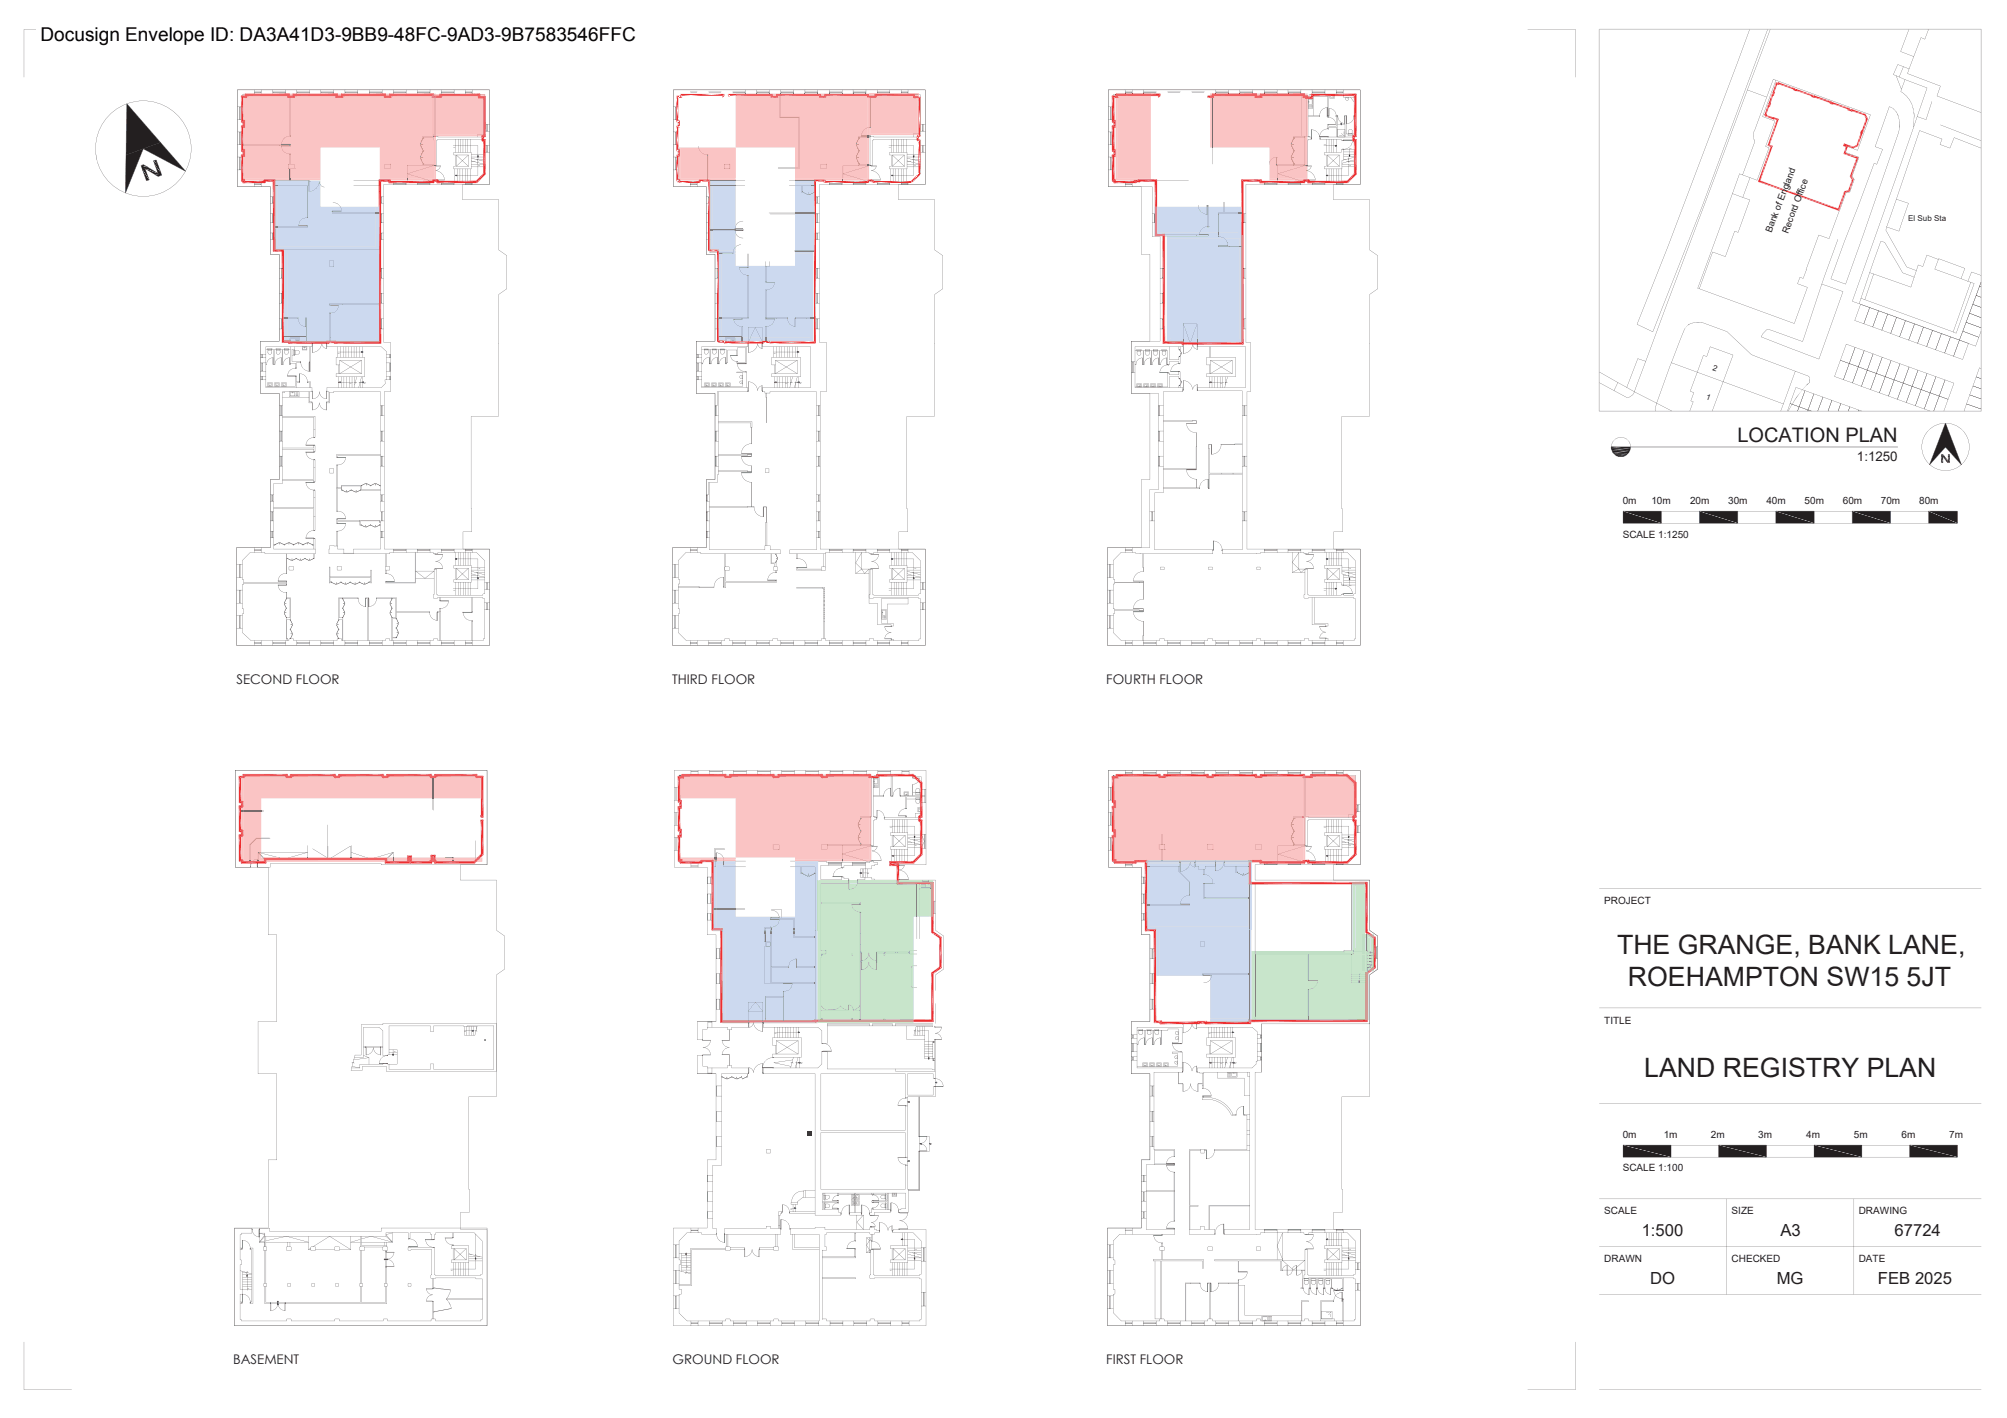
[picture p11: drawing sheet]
<svg xmlns="http://www.w3.org/2000/svg" width="297mm" height="210mm" viewBox="0 0 297 210" stroke-linecap="round" stroke-linejoin="round" font-family="sans-serif">
<defs><g id="words">
<g font-size="3.9" fill="#231f20">
<text x="239.3" y="141.2">THE GRANGE, BANK LANE,</text>
<text x="240.9" y="145.9">ROEHAMPTON SW15 5JT</text>
<text x="243.4" y="159.4">LAND REGISTRY PLAN</text>
</g>
<text font-size="3" fill="#231f20" x="257.2" y="65.5">LOCATION PLAN</text>
<text font-size="2.8" x="6" y="6.1">Docusign Envelope ID: DA3A41D3-9BB9-48FC-9AD3-9B7583546FFC</text>
<g font-size="2.5" fill="#231f20">
<text x="243" y="182.9">1:500</text>
<text x="263.5" y="182.9">A3</text>
<text x="280.4" y="182.9">67724</text>
<text x="244.2" y="190">DO</text>
<text x="263" y="190">MG</text>
<text x="277.9" y="190">FEB 2025</text>
</g>
<g font-size="2" fill="#231f20">
<text x="274.8" y="68.3">1:1250</text>
<text x="35" y="101.2">SECOND FLOOR</text>
<text x="99.5" y="101.2">THIRD FLOOR</text>
<text x="163.7" y="101.2">FOURTH FLOOR</text>
<text x="34.5" y="201.9">BASEMENT</text>
<text x="99.5" y="201.9">GROUND FLOOR</text>
<text x="163.7" y="201.9">FIRST FLOOR</text>
</g>
<g font-size="1.5" fill="#231f20">
<text x="240.2" y="74.6">0m</text>
<text x="244.4" y="74.6">10m</text>
<text x="250.1" y="74.6">20m</text>
<text x="255.8" y="74.6">30m</text>
<text x="261.4" y="74.6">40m</text>
<text x="267.1" y="74.6">50m</text>
<text x="272.7" y="74.6">60m</text>
<text x="278.4" y="74.6">70m</text>
<text x="284" y="74.6">80m</text>
<text x="240.2" y="79.6">SCALE 1:1250</text>
<text x="237.4" y="133.8">PROJECT</text>
<text x="237.4" y="151.5">TITLE</text>
<text x="240.2" y="168.4">0m</text>
<text x="240.2" y="173.4">SCALE 1:100</text>
<text x="246.2" y="168.5">1m</text>
<text x="253.2" y="168.5">2m</text>
<text x="260.2" y="168.4">3m</text>
<text x="267.3" y="168.5">4m</text>
<text x="274.4" y="168.4">5m</text>
<text x="281.4" y="168.4">6m</text>
<text x="288.5" y="168.5">7m</text>
<text x="237.4" y="179.7">SCALE</text>
<text x="256.3" y="179.7">SIZE</text>
<text x="275.1" y="179.7">DRAWING</text>
<text x="237.4" y="186.8">DRAWN</text>
<text x="256.3" y="186.8">CHECKED</text>
<text x="275.1" y="186.8">DATE</text>
</g>
<g font-size="1.4" fill="#231f20">
<text x="262.2" y="34.5" transform="rotate(-69 262.2 34.5)">Bank of England</text>
<text x="264.6" y="34.6" transform="rotate(-69 264.6 34.6)">Record Office</text>
</g>
<g font-size="1.2" fill="#231f20">
<text x="282.4" y="32.7">El Sub Sta</text>
<text x="252.4" y="59" transform="rotate(19 252.4 59)">1</text>
<text x="253.4" y="54.8" transform="rotate(19 253.4 54.8)">2</text>
</g>
</g></defs>
<g fill="#231f20">
<path d="M133.1 128.8a.81 .81 0 0 0 .8-.8 .76 .76 0 0 1-.8 .8z"/>
<path d="M133.1 128.1h.7z"/>
<path d="M133.1 128.1h.8z"/>
<path d="M133.1 128.8a1.41 1.41 0 0 1 1.3 1.4 1.5 1.5 0 0 0-1.3-1.4z"/>
<path d="M133.1 130.1l1.4 .1z"/>
<path d="M133 130.2h1.5z"/>
<path d="M133.1 128.1v.1z"/>
<path d="M132.9 128v.1z"/>
<path d="M133 128.1h.1z"/>
<path d="M132.9 128h.2z"/>
<path d="M132.9 128.1h.1z"/>
<path d="M133.1 128v.1z"/>
<path d="M133.1 130.1v.1z"/>
<path d="M132.9 130.2v.1z"/>
<path d="M133 130.2h.1z"/>
<path d="M132.9 130.3h.2z"/>
<path d="M132.9 130.2h.1z"/>
<path d="M133.1 130.2v.1z"/>
<path d="M193.3 125.9a.81 .81 0 0 0 .8-.7 .76 .76 0 0 1-.8 .8z"/>
<path d="M193.3 125.3h.8z"/>
<path d="M193.3 125.2h.8z"/>
<path d="M193.3 126a1.41 1.41 0 0 1 1.4 1.4 1.5 1.5 0 0 0-1.4-1.4z"/>
<path d="M193.3 127.3h1.4z"/>
<path d="M193.2 127.4h1.5z"/>
<path d="M193.3 125.2v.1z"/>
<path d="M193.1 125.2v.1z"/>
<path d="M193.2 125.2h.1z"/>
<path d="M193.1 125.2h.2z"/>
<path d="M193.1 125.3h.1z"/>
<path d="M193.3 127.3v.1z"/>
<path d="M193.1 127.4v.1z"/>
<path d="M193.2 127.4h.1z"/>
<path d="M193.1 127.5h.2z"/>
<path d="M193.1 127.4h.1z"/>
<path d="M193.3 127.4v.1z"/>
<path d="M129 25.2a.81 .81 0 0 0 .7-.7 .76 .76 0 0 1-.8 .7z"/>
<path d="M128.9 24.6h.8z"/>
<path d="M128.9 24.5h.8z"/>
<path d="M128.9 25.2a1.41 1.41 0 0 1 1.4 1.5 1.5 1.5 0 0 0-1.4-1.5z"/>
<path d="M128.9 26.6h1.4z"/>
<path d="M128.8 26.7h1.5z"/>
<path d="M128.9 24.5v.1z"/>
<path d="M128.8 24.5v.1z"/>
<path d="M128.8 24.5h.1z"/>
<path d="M128.8 24.5l.1 .1z"/>
<path d="M128.9 26.6v.1z"/>
<path d="M128.8 26.6v.2z"/>
<path d="M128.8 26.7h.1z"/>
<path d="M128.8 26.6l.1 .1z"/>
<path d="M128.9 26.7v.1z"/>
<path d="M129 83.1a1.1 1.1 0 0 0 1.1-1 1.03 1.03 0 0 1-1.1 1z"/>
<path d="M129 82l1.1 .1z"/>
<path d="M128.8 82l.1 .1z"/>
<path d="M128.8 82l.2 .1z"/>
<path d="M129 83.1a1.05 1.05 0 0 1 1.1 1 1.1 1.1 0 0 0-1.1-1z"/>
<path d="M129 84.1l1.1 .1z"/>
<path d="M128.8 84.2h.1h-.1z"/>
<path d="M128.8 84.2h.2z"/>
<path d="M112.1 50.8l.1 .1a.78 .78 0 0 0 .7 .7 .73 .73 0 0 1-.8-.8z"/>
<path d="M112.8 50.9v.7z"/>
<path d="M110.8 52.2a1.44 1.44 0 0 0 1.3-1.4 1.38 1.38 0 0 1-1.4 1.4z"/>
<path d="M110.8 50.9v1.3z"/>
<path d="M110.7 50.8v1.4z"/>
<path d="M112.8 50.7h.1z"/>
<path d="M112.8 50.8v.1z"/>
<path d="M112.9 50.7v.2z"/>
<path d="M112.8 50.7v.1z"/>
<path d="M112.8 50.9h.1z"/>
<path d="M110.7 50.9h.1z"/>
<path d="M110.7 50.7h.1z"/>
<path d="M110.7 50.8v.1z"/>
<path d="M110.7 50.7v.2z"/>
<path d="M110.7 50.7l.1 .1z"/>
<path d="M100.4 86.4v1z"/>
<path d="M107.2 82v4.8z"/>
<path d="M100.4 90.1h.2z"/>
<path d="M100.6 90.1v.7l-.2 .1v.2v-.3h.2z"/>
<path d="M100.4 86.4h.2z"/>
<path d="M100.4 85.7l.2 .1v.6v-.6z"/>
<path d="M100.4 83v.6z"/>
<path d="M99.5 89.3h.9z"/>
<path d="M99.5 87.3h.9z"/>
<path d="M100.4 89.3v.8z"/>
<path d="M100.4 93v.6z"/>
<path d="M99.5 81.1v14.5z"/>
<path d="M99.5 93h.9z"/>
<path d="M99.5 91.1h.9z"/>
<path d="M102.1 94.8v.8z"/>
<path d="M103.2 94.8v.8z"/>
<path d="M99.5 95.5h37.4z"/>
<path d="M101.6 94.8h.6z"/>
<path d="M103.2 94.8h1.7z"/>
<path d="M100.4 87h3.1z"/>
<path d="M107.1 87h.3z"/>
<path d="M99.5 83.5h.9z"/>
<path d="M99.5 85.5h.9v.2v-.2z"/>
<path d="M104.9 94.8v.8z"/>
<path d="M106.7 94.8h.6h-.5v.8z"/>
<path d="M107.9 94.6v.2z"/>
<path d="M114.4 94.6v.2z"/>
<path d="M107.9 94.5l.1 .1z"/>
<path d="M107.3 94.5h.6l-.7 .1z"/>
<path d="M107.3 84.4h.6z"/>
<path d="M107.3 94.6v.2z"/>
<path d="M107.9 94.8h.5z"/>
<path d="M110.3 94.8h1.7z"/>
<path d="M115.1 94.6v.2z"/>
<path d="M114.4 94.6l.6-.1 .1 .1z"/>
<path d="M113.9 94.8h.5z"/>
<path d="M115.1 94.8h.5z"/>
<path d="M121 94.8h.6z"/>
<path d="M122.2 94.6v.2z"/>
<path d="M128.6 94.6v.2z"/>
<path d="M129.3 94.6v.2z"/>
<path d="M122.1 94.5l.1 .1z"/>
<path d="M121.5 94.6l.7-.1z"/>
<path d="M117.5 94.8h1.6z"/>
<path d="M122.7 94.8v.8z"/>
<path d="M124.6 94.8h1.7h-1.6l-.1 .8z"/>
<path d="M128.2 94.8v.8z"/>
<path d="M126.2 94.8l.1 .8z"/>
<path d="M128.6 94.6l.6-.1 .1 .1z"/>
<path d="M128.2 94.8h.5z"/>
<path d="M122.2 94.8h.5z"/>
<path d="M131.7 94.8h1.7z"/>
<path d="M130.5 88.6h3.9z"/>
<path d="M131.3 89.4h3.1z"/>
<path d="M130.5 92.3h1.7z"/>
<path d="M129.9 92.5h2z"/>
<path d="M131.7 94.8v.8z"/>
<path d="M129.3 94.8h.5v.8v-.8z"/>
<path d="M133.4 94.8v.8z"/>
<path d="M134.4 94.8h1.6h-1.6v.8z"/>
<path d="M136 94.6h.2h-.2v.2z"/>
<path d="M129.3 88.5h6.7z"/>
<path d="M136.2 90.3v4.3z"/>
<path d="M122.1 91.9v2.6z"/>
<path d="M122.1 91.3v.3z"/>
<path d="M122.1 90.7v.2z"/>
<path d="M122.1 90.1v.2z"/>
<path d="M122.1 89.4v.3z"/>
<path d="M122.1 88.8v.3z"/>
<path d="M122.1 88.2v.3z"/>
<path d="M122.1 87.6v.2z"/>
<path d="M122.1 87v.2z"/>
<path d="M131.9 94.6v.2z"/>
<path d="M131.9 92.5v.2z"/>
<path d="M129.9 89.3v3.2z"/>
<path d="M121.9 91.9v2.6z"/>
<path d="M121.9 91.3v.3z"/>
<path d="M121.9 90.7v.2z"/>
<path d="M121.9 90.1v.2z"/>
<path d="M121.9 89.4v.3z"/>
<path d="M121.9 88.8v.3z"/>
<path d="M121.9 88.2v.3z"/>
<path d="M121.9 87.6v.2z"/>
<path d="M121.9 87.1v.1z"/>
<path d="M114.1 82v1.5z"/>
<path d="M114.2 82v1.4z"/>
<path d="M132.2 94.6v.2z"/>
<path d="M132.2 92.3v.4z"/>
<path d="M130.5 88.6v3.7z"/>
<path d="M131.3 89.4v2.9z"/>
<path d="M134.4 88.4v.2z"/>
<path d="M136.2 88.6v.6z"/>
<path d="M136.9 81.3v14.3z"/>
<path d="M135.9 88.5v.1z"/>
<path d="M135.9 88.5l.3 .1z"/>
<path d="M128.6 84.2v5.1z"/>
<path d="M107.4 82v1.9z"/>
<path d="M114.6 83.5v.4z"/>
<path d="M107.4 84.4v1.6z"/>
<path d="M107.4 86.2v.8z"/>
<path d="M122.1 82v2z"/>
<path d="M114.8 82l.1 .1z"/>
<path d="M114.8 83.2l.1 .7z"/>
<path d="M121.9 82v1.9z"/>
<path d="M114.8 82v.1z"/>
<path d="M114.8 83.2v.2z"/>
<path d="M122.1 84l.1 .4z"/>
<path d="M121.5 84l.1 .4z"/>
<path d="M121.6 84.4h.5z"/>
<path d="M121.7 86.9l.4 .1z"/>
<path d="M121.7 87.1h.2z"/>
<path d="M114.5 84v-.1v.5h.6l-.6 .1z"/>
<path d="M107.4 86.2h7.6z"/>
<path d="M115.1 84.4l-.1 .1z"/>
<path d="M114.5 83.9h.5l.1 .1z"/>
<path d="M114.1 83.4l.5 .1z"/>
<path d="M114.2 83.3h.6z"/>
<path d="M115.1 84v.4z"/>
<path d="M114.9 84.4v.3z"/>
<path d="M114.9 85.9v.3z"/>
<path d="M114.8 84.4v.3z"/>
<path d="M114.8 85.9v.1z"/>
<path d="M107.9 84v.4z"/>
<path d="M107.3 83.9h.6l.1 .1z"/>
<path d="M107.9 84.4h.1z"/>
<path d="M107.2 84l.1-.1v.6z"/>
<path d="M122.2 81.8v.2z"/>
<path d="M128.6 81.8l.1 .2z"/>
<path d="M103.7 82h11.8z"/>
<path d="M107.4 86h7.4z"/>
<path d="M128.6 88l.1 .5h.6l-.6 .1z"/>
<path d="M128.8 84.2v3.8z"/>
<path d="M128.7 82h.6z"/>
<path d="M128.6 84.2h.2z"/>
<path d="M128.8 84.2h.4v3.8l-.1-3.8z"/>
<path d="M129.3 81.8h.5h-.5l-.1 .2z"/>
<path d="M131.7 81.8h1.7z"/>
<path d="M133.4 81.8h1z"/>
<path d="M134.4 81.8h.6z"/>
<path d="M129.2 88l.1 .1h6.7h-6.7z"/>
<path d="M128.7 88h.1z"/>
<path d="M129.3 88.5l-.1 .1z"/>
<path d="M128.6 88.1l.1-.1z"/>
<path d="M129.1 88h.2z"/>
<path d="M136.2 87.3v.6h-.2l-.1 .2 .1-.2h.2z"/>
<path d="M135 81.8l1.2 1.2v3.2v-3.2z"/>
<path d="M122.2 81.8h.5z"/>
<path d="M124.6 81.8h1.7z"/>
<path d="M128.2 81.8h.4z"/>
<path d="M113.2 80.8v.6z"/>
<path d="M99.5 81l5.1 .1z"/>
<path d="M105 79.6v1.8z"/>
<path d="M104.5 71v10.1z"/>
<path d="M104.5 79.6h.5z"/>
<path d="M104.5 78.6h.5z"/>
<path d="M104.5 77.1h.5v1.6v-1.6z"/>
<path d="M113.3 77.3v3.5z"/>
<path d="M113.5 77.3v3.5z"/>
<path d="M105 74.2v1.5h-.5h.5z"/>
<path d="M104.8 71.4h1.4z"/>
<path d="M106.3 69v1.3z"/>
<path d="M111.1 62.6v.7z"/>
<path d="M111.3 62.4v.9z"/>
<path d="M113.4 58.8v3.8z"/>
<path d="M113.3 58.2l.1 .7z"/>
<path d="M113.9 58l.1 .2z"/>
<path d="M113.3 69.4v.6z"/>
<path d="M104.8 71.4v1.9z"/>
<path d="M106.2 70.3v1.1z"/>
<path d="M105.8 58.2v12.8h-1.3h1.3z"/>
<path d="M105.8 69h.5z"/>
<path d="M106.3 65.3v2.2h-.5h.5z"/>
<path d="M106.3 61.5v2.3z"/>
<path d="M106.1 58l.1 2.1z"/>
<path d="M120.8 58v2.1z"/>
<path d="M120.8 61.5v2.3z"/>
<path d="M120.8 65.3v2.2z"/>
<path d="M120.8 69v4.3z"/>
<path d="M120.8 74.2v1.5z"/>
<path d="M120.8 77.1v1.6z"/>
<path d="M120.8 79.6v1.8z"/>
<path d="M113.3 70h.5z"/>
<path d="M113.2 80.8h.8z"/>
<path d="M113.3 69.4h.5z"/>
<path d="M113.2 58.2h.8z"/>
<path d="M114 58h6.9z"/>
<path d="M112.9 58h.3z"/>
<path d="M116.9 81.4h4z"/>
<path d="M114 81.4h1.5z"/>
<path d="M105 81.4h8.2z"/>
<path d="M105 75.1h5.7z"/>
<path d="M112.9 57.4h7.1z"/>
<path d="M112.9 51.3h7.1z"/>
<path d="M114.2 52.9h4.3z"/>
<path d="M106.4 49.8h3.4z"/>
<path d="M106.4 47.2h4.4z"/>
<path d="M106.4 47h4.4z"/>
<path d="M118.5 52.9v2.9z"/>
<path d="M118 53.3v2z"/>
<path d="M114 50.7h6.8z"/>
<path d="M112.9 50.7h.1z"/>
<path d="M113 50.6h1z"/>
<path d="M106.2 58h4.5z"/>
<path d="M105 74.9l5.7 .1z"/>
<path d="M106.3 69.8h4.4z"/>
<path d="M106.2 70.3h.1z"/>
<path d="M106.3 62.4h5z"/>
<path d="M106.3 62.6h4.8z"/>
<path d="M103.8 57.4h6.9z"/>
<path d="M114.5 51.3v1.6z"/>
<path d="M103.8 51.3h6.9z"/>
<path d="M103.8 51.7h3.7z"/>
<path d="M109.1 53.8h1.4z"/>
<path d="M109.2 53.6l1.2 .1z"/>
<path d="M109.2 51.5h1.2z"/>
<path d="M109.1 55.1h1.4z"/>
<path d="M103.8 57.1l6.1 .1z"/>
<path d="M109.1 55.2h.8z"/>
<path d="M107.4 53.9h.1z"/>
<path d="M106.2 53.9h.3z"/>
<path d="M104.9 53.9h.4z"/>
<path d="M103.8 53.9h.2z"/>
<path d="M107.4 53.8h.1z"/>
<path d="M106.2 53.8h.3z"/>
<path d="M104.9 53.8h.4z"/>
<path d="M103.8 53.8h.2z"/>
<path d="M103.8 51.3v1.2z"/>
<path d="M103 56.2h.9z"/>
<path d="M103 55.7h.9z"/>
<path d="M103 55h.9z"/>
<path d="M103 53.7h.9z"/>
<path d="M103 53h.9z"/>
<path d="M103 52.5h.9z"/>
<path d="M103 50.5v7.8z"/>
<path d="M103.8 56.2v1.2z"/>
<path d="M109.9 55.2v2z"/>
<path d="M109 51.8l.1 .8z"/>
<path d="M109 53.6l.1 .2z"/>
<path d="M107.7 51.8v1.9z"/>
<path d="M109.2 51.5v1.1z"/>
<path d="M109.2 53.6v.1z"/>
<path d="M109.1 55.1v.1z"/>
<path d="M115.5 81.4v.6z"/>
<path d="M116.9 81.4v.6h5.3h-5.3z"/>
<path d="M118 84.2h3.6z"/>
<path d="M100.4 87.3v2z"/>
<path d="M100 87.3v2z"/>
<path d="M99.9 87.4v1.8z"/>
<path d="M99.8 87.3v2z"/>
<path d="M99.8 89.2h.2z"/>
<path d="M99.8 87.4h.2z"/>
<path d="M99.8 91.2h.2z"/>
<path d="M99.8 92.9h.2z"/>
<path d="M99.8 91.1v1.9z"/>
<path d="M99.9 91.2v1.8z"/>
<path d="M100 91.1v1.9z"/>
<path d="M100.4 91.1v1.9z"/>
<path d="M102.1 94.8h1.1z"/>
<path d="M102.1 95.2h1.1z"/>
<path d="M102.2 95.2h.9z"/>
<path d="M102.1 95.1h1.1z"/>
<path d="M102.2 95.1v.2z"/>
<path d="M103.1 95.1v.2z"/>
<path d="M100.4 83.5v2z"/>
<path d="M99.9 83.5l.1 2z"/>
<path d="M99.9 83.6v1.8z"/>
<path d="M99.8 83.5v2z"/>
<path d="M99.8 83.6h.2z"/>
<path d="M99.8 85.4h.2z"/>
<path d="M106.7 95.1v.2z"/>
<path d="M104.9 95.1v.2z"/>
<path d="M104.9 95.1h1.9z"/>
<path d="M104.9 95.2h1.8z"/>
<path d="M104.9 95.2h1.9z"/>
<path d="M104.9 94.8h1.9z"/>
<path d="M122.7 94.8h2z"/>
<path d="M122.7 95.2h2z"/>
<path d="M122.8 95.2h1.8z"/>
<path d="M122.7 95.1h2z"/>
<path d="M122.8 95.1v.2z"/>
<path d="M124.5 95.1v.2z"/>
<path d="M128.1 95.1v.2z"/>
<path d="M126.2 95.1h2z"/>
<path d="M126.3 95.2h1.8z"/>
<path d="M126.2 95.2h2z"/>
<path d="M126.3 94.8h1.9z"/>
<path d="M126.3 95.1v.2z"/>
<path d="M131.6 95.1v.2z"/>
<path d="M129.8 95.1h1.9z"/>
<path d="M129.9 95.2h1.8z"/>
<path d="M129.8 95.2h1.9z"/>
<path d="M129.8 94.8h1.9z"/>
<path d="M129.9 95.1v.2z"/>
<path d="M133.4 95.1v.2z"/>
<path d="M133.4 95.2h1z"/>
<path d="M133.4 95.2h.9z"/>
<path d="M133.4 95.1h1z"/>
<path d="M134.3 95.1v.2z"/>
<path d="M133.4 94.8h1z"/>
<path d="M104.6 79.5h.1z"/>
<path d="M104.6 78.7h.1z"/>
<path d="M104.6 78.6v1z"/>
<path d="M104.6 78.7v.9z"/>
<path d="M104.7 78.6v1z"/>
<path d="M105 78.6v1z"/>
<path d="M105 75.7v1.4z"/>
<path d="M104.7 75.7v1.4z"/>
<path d="M104.6 75.8v1.2z"/>
<path d="M104.6 75.7v1.4z"/>
<path d="M104.6 75.8h.1z"/>
<path d="M104.6 77h.1z"/>
<path d="M105.9 68.9h.1z"/>
<path d="M105.9 67.6h.1z"/>
<path d="M105.9 67.5v1.5z"/>
<path d="M105.9 67.6v1.4z"/>
<path d="M106 67.5v1.5z"/>
<path d="M106.3 67.5v1.5z"/>
<path d="M114.2 52.9v1.1z"/>
<path d="M110.5 51.3v2.5z"/>
<path d="M110.5 55.1v2.3z"/>
<path d="M110.3 51.5v2.2z"/>
<path d="M114.2 55.8h4.3z"/>
<path d="M114.2 55.3h.6z"/>
<path d="M114.6 54v1.3z"/>
<path d="M114.2 54h.6z"/>
<path d="M114.2 55.3v.5z"/>
<path d="M114.8 53.3h3.2h-3.2v2h3.2h-3.2z"/>
<path d="M118.1 51.3v1.6z"/>
<path d="M117.7 51.3v1.6z"/>
<path d="M117.3 51.3v1.6z"/>
<path d="M116.9 51.3v1.6z"/>
<path d="M116.5 51.3v1.6z"/>
<path d="M116.1 51.3v1.6z"/>
<path d="M115.7 51.3v1.6z"/>
<path d="M115.3 51.3v1.6z"/>
<path d="M114.9 51.3v1.6z"/>
<path d="M103 58.2h2.8z"/>
<path d="M108.4 94.8v.8z"/>
<path d="M110.3 94.8v.8z"/>
<path d="M110.2 95.1l.1 .2z"/>
<path d="M108.5 95.1v.2z"/>
<path d="M108.4 95.1h1.9z"/>
<path d="M108.5 95.2h1.8z"/>
<path d="M108.4 95.2h1.9z"/>
<path d="M108.4 94.8h1.9z"/>
<path d="M112 94.8v.8z"/>
<path d="M113.9 94.8v.8z"/>
<path d="M113.8 95.1v.2z"/>
<path d="M112 95.1v.2z"/>
<path d="M112 95.1h1.9z"/>
<path d="M112 95.2h1.8z"/>
<path d="M112 95.2h1.9z"/>
<path d="M112 94.8h1.9z"/>
<path d="M115.5 94.8v.8z"/>
<path d="M117.4 94.8l.1 .8z"/>
<path d="M117.4 95.1v.2z"/>
<path d="M115.6 95.1v.2z"/>
<path d="M115.5 95.1h2z"/>
<path d="M115.6 95.2h1.8z"/>
<path d="M115.5 95.2h2z"/>
<path d="M115.5 94.8h2z"/>
<path d="M119.1 94.8v.8z"/>
<path d="M121 94.8v.8z"/>
<path d="M121 95.1v.2z"/>
<path d="M119.2 95.1v.2z"/>
<path d="M119.1 95.1h2z"/>
<path d="M119.2 95.2h1.8z"/>
<path d="M119.1 95.2h2z"/>
<path d="M119.1 94.8h2z"/>
<path d="M121.6 83.9h.5z"/>
<path d="M104.5 74.2h.5z"/>
<path d="M104.5 73.2l.4 .1z"/>
<path d="M104.6 74.1l.1 .1z"/>
<path d="M104.6 73.3h.1z"/>
<path d="M104.6 73.2v1z"/>
<path d="M104.6 73.3v.9z"/>
<path d="M104.7 73.2v1z"/>
<path d="M105 71.4v2.8z"/>
<path d="M105.8 61.5h.5z"/>
<path d="M105.8 60h.4z"/>
<path d="M105.9 61.5h.1z"/>
<path d="M105.9 60.1h.1z"/>
<path d="M105.9 60v1.5z"/>
<path d="M105.9 60.1v1.4z"/>
<path d="M106 60v1.5z"/>
<path d="M106.3 58v3.5z"/>
<path d="M105.8 65.3h.5z"/>
<path d="M105.8 63.8h.5z"/>
<path d="M105.9 65.2h.1z"/>
<path d="M105.9 63.8l.1 .1z"/>
<path d="M105.9 63.8v1.5z"/>
<path d="M105.9 63.9v1.4z"/>
<path d="M106 63.8v1.5z"/>
<path d="M106.3 63.8v1.5z"/>
<path d="M114.5 52.1h3.5z"/>
<path d="M118 52l.3 .1-.3-.1v.1h.3l-.3 .1z"/>
<path d="M103 50.5h2.8z"/>
<path d="M100.4 21.4v.9z"/>
<path d="M100.4 22.2l.2 .1v.7h-.2h.2v-.7z"/>
<path d="M100.4 25.1v1.8z"/>
<path d="M100.7 26.6v.3z"/>
<path d="M99.7 13.3v14.4z"/>
<path d="M99.7 13.3h37.2z"/>
<path d="M100.4 26.9h1.8z"/>
<path d="M100.4 26.6h.3z"/>
<path d="M99.7 25.1l.7 .1z"/>
<path d="M99.7 23.2h.7v-.2v.3z"/>
<path d="M114.3 14v.3z"/>
<path d="M110.3 14h1.7z"/>
<path d="M115.1 14v.3z"/>
<path d="M121.5 14v.3z"/>
<path d="M114.3 14.3h.8z"/>
<path d="M113.9 14h.4z"/>
<path d="M115.1 14h.5z"/>
<path d="M121 14h.5z"/>
<path d="M121.5 14.3h.8v-.3v.3z"/>
<path d="M117.4 14h1.7z"/>
<path d="M115.4 17.3h2.9z"/>
<path d="M115.3 17.4h2.9z"/>
<path d="M122.7 13.3v.7z"/>
<path d="M124.6 13.3l.1 .7h1.6h-1.7z"/>
<path d="M128.2 13.3v.7z"/>
<path d="M126.2 13.3l.1 .7z"/>
<path d="M128.2 14h.4z"/>
<path d="M122.3 14h.4z"/>
<path d="M131.7 13.3v.7h1.7h-1.7z"/>
<path d="M129.8 13.3v.7h-.4h.4z"/>
<path d="M133.4 13.3v.7z"/>
<path d="M134.4 13.3v.7h1.8h-1.8z"/>
<path d="M135.4 14.4h.8z"/>
<path d="M129.3 20.3h6.7z"/>
<path d="M135.2 19.8h1z"/>
<path d="M136.2 14v4.4z"/>
<path d="M135.4 14v.4z"/>
<path d="M136.9 13.3v14z"/>
<path d="M135.9 20.2v.1z"/>
<path d="M136 20.1h.2l-.3 .1z"/>
<path d="M136.2 19.4h.7z"/>
<path d="M136.2 18.4h.7z"/>
<path d="M136.2 19.4v.7z"/>
<path d="M135.2 19.8v.5z"/>
<path d="M129.8 14v.3z"/>
<path d="M128.6 14v.3z"/>
<path d="M103.2 26.9v.8z"/>
<path d="M102.1 26.9v.8z"/>
<path d="M103.2 26.9h.5z"/>
<path d="M103.7 26.7l-.1 .2z"/>
<path d="M115.1 24.8h3.1z"/>
<path d="M115.1 24.9h3.2z"/>
<path d="M118.2 17.4v7.4z"/>
<path d="M118.3 17.3v7.6z"/>
<path d="M115.3 14v3.4z"/>
<path d="M115.4 14l.1 3.3z"/>
<path d="M121.4 24.3v.7z"/>
<path d="M122.2 26.7v.2z"/>
<path d="M128.6 26.8l.1-.1-.1 .2z"/>
<path d="M116.8 27.5h4z"/>
<path d="M120.7 28.4h.1z"/>
<path d="M118.6 28.4h.2z"/>
<path d="M103.7 26.7h6.6z"/>
<path d="M128.8 20.2h.5h-.5v4.3z"/>
<path d="M127.1 24.3v.2z"/>
<path d="M127.1 20.1v.3z"/>
<path d="M127.2 24.3v.1z"/>
<path d="M127.2 20.3v.1z"/>
<path d="M128.7 26.7h.6z"/>
<path d="M129.2 20.7v3.8h-.4h.3z"/>
<path d="M131.7 24.6v.4z"/>
<path d="M131.7 22.5v.5z"/>
<path d="M129.2 26.7l.1 .2h.5h-.5z"/>
<path d="M131.7 26.9h1.7z"/>
<path d="M133.4 26.9h1z"/>
<path d="M134.4 26.9h.6z"/>
<path d="M129.3 20.6h6.7h-6.7l-.1 .1z"/>
<path d="M129.2 20.2l.1 .1z"/>
<path d="M129.1 20.7h.2z"/>
<path d="M135.9 20.6l.1 .2h.2v.8v-.8h-.2z"/>
<path d="M136.2 22.6v3.2l-1.2 1.1 1.2-1.2z"/>
<path d="M122.2 26.9h.5z"/>
<path d="M124.6 26.9h1.7z"/>
<path d="M128.2 26.9h.4z"/>
<path d="M105.1 27.5h5.2z"/>
<path d="M105.1 37.4h1.1z"/>
<path d="M99.7 27.6h4.9z"/>
<path d="M105.1 27.5v1.6z"/>
<path d="M104.5 27.6v10.1z"/>
<path d="M104.5 29.1h.6z"/>
<path d="M104.5 30.1h.6z"/>
<path d="M105.1 30.1v1.5h-.6h.6z"/>
<path d="M104.5 33h.6v1.5v-1.5z"/>
<path d="M105.1 35.5v1.9z"/>
<path d="M104.5 37.6l1.3 .1z"/>
<path d="M106.4 38.5v1.2z"/>
<path d="M106.2 37.4v1.1z"/>
<path d="M105.8 37.7v12.8z"/>
<path d="M105.8 39.7h.6z"/>
<path d="M105.8 41.2h.6v2.2v-2.2z"/>
<path d="M106.4 44.9v2.3z"/>
<path d="M106.4 48.7v2z"/>
<path d="M113.2 39.4h.7z"/>
<path d="M117.6 37h3.2z"/>
<path d="M114 31.7h6.8z"/>
<path d="M113.8 31.5h7z"/>
<path d="M117.6 37.2h3.2z"/>
<path d="M119.4 47h1.4z"/>
<path d="M113.3 47h1.6z"/>
<path d="M119.4 47.2h1.4z"/>
<path d="M113.3 47.2h1.6z"/>
<path d="M113.9 38.7v.7z"/>
<path d="M113.2 38.7v.7z"/>
<path d="M110.8 40.8v6.2z"/>
<path d="M110.8 37.6v2z"/>
<path d="M110.6 40.8v6.2z"/>
<path d="M110.6 37.6v2z"/>
<path d="M109.9 48.4v2.3z"/>
<path d="M113.3 48.4v2.2z"/>
<path d="M113.4 48.4v2.2z"/>
<path d="M109.8 48.4v2.3z"/>
<path d="M113.3 43v4z"/>
<path d="M113.3 39.4v2.3z"/>
<path d="M113.4 43l.1 4z"/>
<path d="M113.5 39.4v2.3z"/>
<path d="M116.8 26.7h5.4z"/>
<path d="M121.3 27.3h15.6z"/>
<path d="M102.1 13.6h1.1z"/>
<path d="M102.2 13.7h.9z"/>
<path d="M100.4 23.2v2z"/>
<path d="M100.1 23.2v2z"/>
<path d="M100 23.3v1.8z"/>
<path d="M99.9 23.2v2z"/>
<path d="M99.9 25.1h.2z"/>
<path d="M99.9 23.3h.2z"/>
<path d="M104.9 13.7h1.8z"/>
<path d="M104.9 13.6h1.9z"/>
<path d="M122.7 14h2z"/>
<path d="M122.7 13.6h2z"/>
<path d="M122.8 13.7h1.8z"/>
<path d="M122.7 13.7l2 .1z"/>
<path d="M122.8 13.6v.2z"/>
<path d="M124.5 13.6v.2z"/>
<path d="M128.1 13.6v.2z"/>
<path d="M126.2 13.8h2z"/>
<path d="M126.3 13.7h1.8z"/>
<path d="M126.2 13.6h2z"/>
<path d="M126.2 14h2z"/>
<path d="M126.3 13.6v.2z"/>
<path d="M131.6 13.6v.2z"/>
<path d="M129.8 13.7l1.9 .1z"/>
<path d="M129.9 13.7h1.8z"/>
<path d="M129.8 13.6h1.9z"/>
<path d="M129.8 14h1.9z"/>
<path d="M129.9 13.6v.2z"/>
<path d="M133.4 13.6v.2z"/>
<path d="M133.4 13.6h1z"/>
<path d="M133.4 13.7h.9z"/>
<path d="M133.4 13.7l1 .1z"/>
<path d="M134.3 13.6v.2z"/>
<path d="M133.4 14h1z"/>
<path d="M136.2 18.4v1.1z"/>
<path d="M136.5 19.4h.2z"/>
<path d="M136.5 18.4v1.1z"/>
<path d="M136.6 18.5v.9z"/>
<path d="M136.6 18.4l.1 1.1z"/>
<path d="M136.5 18.5h.2z"/>
<path d="M103.1 27.2v.2z"/>
<path d="M102.2 27.2v.2z"/>
<path d="M102.1 27.2h1.1z"/>
<path d="M102.2 27.3h.9z"/>
<path d="M102.1 27.4h1.1z"/>
<path d="M102.1 26.9h1.1z"/>
<path d="M131.7 25h2.6z"/>
<path d="M131.7 22.5h2.6v2.5l-.1-2.4z"/>
<path d="M131.7 22.9h.2z"/>
<path d="M131.9 22.9v1.7h-.2h.2z"/>
<path d="M132 22.9h1.9v1.7l-.1-1.6h-1.7v1.6h1.8h-1.9z"/>
<path d="M132 24.6l1.9-1.7z"/>
<path d="M132 22.9l1.9 1.7z"/>
<path d="M104.8 29.2h.2z"/>
<path d="M104.8 30h.2z"/>
<path d="M104.8 29.1v1z"/>
<path d="M104.9 29.2v.8z"/>
<path d="M104.9 29.1l.1 1z"/>
<path d="M105.1 29.1v1z"/>
<path d="M105.1 31.6v1.4z"/>
<path d="M104.9 31.6l.1 1.4z"/>
<path d="M104.9 31.7v1.2z"/>
<path d="M104.8 31.6v1.4z"/>
<path d="M104.8 32.9h.2z"/>
<path d="M104.8 31.7h.2z"/>
<path d="M106.1 39.8h.2z"/>
<path d="M106.1 41.1h.2z"/>
<path d="M106.1 39.7v1.5z"/>
<path d="M106.2 39.8v1.3z"/>
<path d="M106.3 39.7v1.5z"/>
<path d="M106.4 39.7v1.5z"/>
<path d="M110.3 13.3v.7z"/>
<path d="M110.2 13.6l.1 .2z"/>
<path d="M108.4 13.8h1.9z"/>
<path d="M108.5 13.7h1.8z"/>
<path d="M108.4 13.6h1.9z"/>
<path d="M108.4 14h1.9z"/>
<path d="M112 13.3v.7z"/>
<path d="M113.9 13.3v.7z"/>
<path d="M113.8 13.6v.2z"/>
<path d="M112 13.6v.2z"/>
<path d="M112 13.8h1.9z"/>
<path d="M112 13.7h1.8z"/>
<path d="M112 13.6h1.9z"/>
<path d="M112 14h1.9z"/>
<path d="M115.5 13.3v.7z"/>
<path d="M117.4 13.3l.1 .7z"/>
<path d="M117.4 13.6v.2z"/>
<path d="M115.6 13.6v.2z"/>
<path d="M115.5 13.7l2 .1z"/>
<path d="M115.6 13.7h1.8z"/>
<path d="M115.5 13.6h2z"/>
<path d="M115.5 14h2z"/>
<path d="M119.1 13.3v.7z"/>
<path d="M121 13.3v.7z"/>
<path d="M121 13.6v.2z"/>
<path d="M119.2 13.6v.2z"/>
<path d="M119.1 13.7l2 .1z"/>
<path d="M119.2 13.7h1.8z"/>
<path d="M119.1 13.6h2z"/>
<path d="M119.1 14h2z"/>
<path d="M104.5 34.5h.6z"/>
<path d="M104.5 35.5h.6z"/>
<path d="M104.8 34.6h.2z"/>
<path d="M104.8 35.4h.2z"/>
<path d="M104.8 34.5v1z"/>
<path d="M104.9 34.6v.8z"/>
<path d="M104.9 34.5l.1 1z"/>
<path d="M105.1 34.5v1z"/>
<path d="M105.8 47.2h.6z"/>
<path d="M105.8 48.7h.6z"/>
<path d="M106.1 47.2l.2 .1z"/>
<path d="M106.1 48.6h.2z"/>
<path d="M106.1 47.2v1.5z"/>
<path d="M106.2 47.2v1.4z"/>
<path d="M106.3 47.2v1.5z"/>
<path d="M106.4 47.2v1.5z"/>
<path d="M105.8 43.4h.6z"/>
<path d="M105.8 44.9h.6z"/>
<path d="M106.1 43.4l.2 .1z"/>
<path d="M106.1 44.8h.2z"/>
<path d="M106.1 43.4v1.5z"/>
<path d="M106.2 43.4v1.5z"/>
<path d="M106.3 43.4v1.5z"/>
<path d="M106.4 43.4v1.5z"/>
<path d="M114.8 53.3l3.2 2z"/>
<path d="M114.8 55.3l3.2-2z"/>
<path d="M107.2 24.3v.7z"/>
<path d="M104.8 24.2v2.6z"/>
<path d="M104.6 24.2l.1 2.6z"/>
<path d="M107.2 24.3h.9z"/>
<path d="M107.2 25h.8l.1-.7-.1 .7z"/>
<path d="M121.4 24.3h1z"/>
<path d="M121.4 25h.9l.1-.7-.1 .7z"/>
<path d="M127.1 20.1l1.7 .1z"/>
<path d="M127.2 20.3h1.6z"/>
<path d="M127.1 24.5h1.7z"/>
<path d="M127.2 24.3h1.6z"/>
<path d="M103.8 55v.7z"/>
<path d="M103.8 53v.7z"/>
<path d="M103.8 52.5v.5z"/>
<path d="M103.8 53.7v1.3z"/>
<path d="M103.8 55.7v.6z"/>
<path d="M121.6 94.6v.2z"/>
<path d="M128.6 14.3h.8z"/>
<path d="M129.4 14.3h.4z"/>
<path d="M131.7 86.2h2.6z"/>
<path d="M131.7 83.7h2.6v2.5l-.1-2.5z"/>
<path d="M131.7 85.8v.4z"/>
<path d="M131.7 84.1h.2z"/>
<path d="M131.9 84.1v1.7h-.2h.2z"/>
<path d="M131.7 83.7v.4z"/>
<path d="M132 84.1h1.9v1.7l-.1-1.7h-1.7v1.7h1.8h-1.9z"/>
<path d="M132 85.8l1.9-1.7z"/>
<path d="M132 84.1l1.9 1.7z"/>
<path d="M113 50.6v.1z"/>
<path d="M114 50.6v.1z"/>
<path d="M99.7 21.4h.7z"/>
<path d="M99.7 19.5h.7z"/>
<path d="M100.1 19.5v2z"/>
<path d="M100 19.6v1.8z"/>
<path d="M99.9 19.5v2z"/>
<path d="M99.9 21.3l.2 .1z"/>
<path d="M99.9 19.6h.2z"/>
<path d="M99.7 17.7h.7z"/>
<path d="M99.7 15.8h.7z"/>
<path d="M100.1 15.8v2z"/>
<path d="M100 15.9v1.8z"/>
<path d="M99.9 15.8v2z"/>
<path d="M99.9 17.6h.2z"/>
<path d="M99.9 15.9h.2z"/>
<path d="M101.5 81.8h.7z"/>
<path d="M103.2 81.1v.7z"/>
<path d="M102.1 81.1v.7z"/>
<path d="M103.2 81.8h.5z"/>
<path d="M103.7 81.8l.1 .2z"/>
<path d="M103.1 81.3v.2z"/>
<path d="M102.2 81.4v.1z"/>
<path d="M102.1 81.5h1.1z"/>
<path d="M102.2 81.4h.9z"/>
<path d="M102.1 81.3l1.1 .1z"/>
<path d="M102.1 81.8h1.1z"/>
<path d="M136.2 21.5h.7z"/>
<path d="M136.2 22.6h.7z"/>
<path d="M136.2 21.5v1.1z"/>
<path d="M136.5 21.6h.2z"/>
<path d="M136.5 21.5v1.1z"/>
<path d="M136.6 21.6v.9z"/>
<path d="M136.6 21.5l.1 1.1z"/>
<path d="M136.5 22.5h.2z"/>
<path d="M136.2 87.3h.7z"/>
<path d="M136.2 86.2h.7z"/>
<path d="M136.2 86.2v1.1z"/>
<path d="M136.5 87.2h.2z"/>
<path d="M136.5 86.2v1.1z"/>
<path d="M136.6 86.3v.9z"/>
<path d="M136.6 86.2l.1 1.1z"/>
<path d="M136.5 86.3h.2z"/>
<path d="M136.2 89.2h.7z"/>
<path d="M136.2 90.3h.7z"/>
<path d="M136.2 89.2v1.1z"/>
<path d="M136.5 89.3h.2z"/>
<path d="M136.5 89.2v1.1z"/>
<path d="M136.6 89.3v.9z"/>
<path d="M136.6 89.2l.1 1.1z"/>
<path d="M136.5 90.2h.2z"/>
<path d="M122.7 26.9v.4z"/>
<path d="M124.6 26.9v.4z"/>
<path d="M128.2 26.9v.4z"/>
<path d="M126.2 26.9l.1 .4z"/>
<path d="M131.7 26.9v.4z"/>
<path d="M129.8 26.9v.4z"/>
<path d="M133.4 26.9v.4z"/>
<path d="M134.4 26.9v.4z"/>
<path d="M122.7 26.9h2z"/>
<path d="M122.7 27.3h2z"/>
<path d="M122.8 27.2h1.8z"/>
<path d="M122.7 27.1l2 .1z"/>
<path d="M122.8 27.2v.1z"/>
<path d="M124.5 27.2v.1z"/>
<path d="M128.1 27.1v.2z"/>
<path d="M126.2 27.2h2z"/>
<path d="M126.3 27.2h1.8z"/>
<path d="M126.2 27.3h2z"/>
<path d="M126.2 26.9h2z"/>
<path d="M126.3 27.1v.2z"/>
<path d="M131.6 27.1v.2z"/>
<path d="M129.8 27.1l1.9 .1z"/>
<path d="M129.9 27.2h1.8z"/>
<path d="M129.8 27.3h1.9z"/>
<path d="M129.8 26.9h1.9z"/>
<path d="M129.9 27.2v.1z"/>
<path d="M133.4 27.1v.2z"/>
<path d="M133.4 27.3h1z"/>
<path d="M133.4 27.2h.9z"/>
<path d="M133.4 27.1l1 .1z"/>
<path d="M134.3 27.2v.1z"/>
<path d="M122.7 81.3v.5z"/>
<path d="M124.6 81.3v.5z"/>
<path d="M128.2 81.3v.5z"/>
<path d="M126.2 81.3l.1 .5z"/>
<path d="M131.7 81.3v.5z"/>
<path d="M129.8 81.3v.5z"/>
<path d="M133.4 81.3v.5z"/>
<path d="M134.4 81.3v.5z"/>
<path d="M122.7 81.8h2z"/>
<path d="M122.7 81.3l2 .1z"/>
<path d="M122.8 81.4h1.8z"/>
<path d="M122.7 81.5h2z"/>
<path d="M122.8 81.4v.1z"/>
<path d="M124.5 81.4v.1z"/>
<path d="M128.1 81.3v.2z"/>
<path d="M126.2 81.5h2z"/>
<path d="M126.3 81.4h1.8z"/>
<path d="M126.2 81.4h2z"/>
<path d="M126.2 81.8h2z"/>
<path d="M126.3 81.3v.2z"/>
<path d="M131.6 81.3v.2z"/>
<path d="M129.8 81.5h1.9z"/>
<path d="M129.9 81.4h1.8z"/>
<path d="M129.8 81.4h1.9z"/>
<path d="M129.8 81.8h1.9z"/>
<path d="M129.9 81.4v.1z"/>
<path d="M133.4 81.3v.2z"/>
<path d="M133.4 81.3l1 .1z"/>
<path d="M133.4 81.4h.9z"/>
<path d="M133.4 81.5h1z"/>
<path d="M134.3 81.4v.1z"/>
<path d="M121.4 81.3h15.5z"/>
<path d="M129.4 14v.3z"/>
<path d="M120.7 48.7v2z"/>
<path d="M120.7 44.9v2.3z"/>
<path d="M120.7 41.2v2.2z"/>
<path d="M120.7 35.5v4.2z"/>
<path d="M120.7 33v1.5z"/>
<path d="M120.7 30.1v1.5z"/>
<path d="M120.7 27.5v1.6z"/>
<path d="M118.6 27.5v1z"/>
<path d="M118.7 27.5v.8z"/>
<path d="M106.9 37.4h1.6z"/>
<path d="M105.1 34.1h5z"/>
<path d="M105.1 33.9h5z"/>
<path d="M106.9 37.6h1.6z"/>
<path d="M106.2 38.5h.2z"/>
<path d="M110.7 50.7v.6z"/>
<path d="M112.9 50.7v.6z"/>
<path d="M113.2 58v.2z"/>
<path d="M113.8 69.4v.6z"/>
<path d="M106.3 69.7h4.4z"/>
<path d="M121.4 58v23.3z"/>
<path d="M120.8 79.6h.6z"/>
<path d="M120.8 78.6h.6z"/>
<path d="M120.8 77.1h.6z"/>
<path d="M120.8 75.7h.6z"/>
<path d="M121.1 79.5h.2z"/>
<path d="M121.1 78.7h.2z"/>
<path d="M121.2 78.6l.1 1z"/>
<path d="M121.2 78.7v.9z"/>
<path d="M121.1 78.6v1z"/>
<path d="M120.8 78.6v1z"/>
<path d="M120.8 75.7v1.4z"/>
<path d="M121.1 75.7v1.4z"/>
<path d="M121.2 75.8v1.2z"/>
<path d="M121.3 75.7v1.4z"/>
<path d="M121.1 75.8h.2z"/>
<path d="M121.1 77h.2z"/>
<path d="M120.8 74.2h.6z"/>
<path d="M120.8 73.2l.6 .1z"/>
<path d="M121.1 74.1l.2 .1z"/>
<path d="M121.1 73.3h.2z"/>
<path d="M121.3 73.2v1z"/>
<path d="M121.2 73.3v.9z"/>
<path d="M121.1 73.2v1z"/>
<path d="M120.8 73.2v1z"/>
<path d="M120.8 69h.6z"/>
<path d="M120.8 67.5h.6z"/>
<path d="M121.1 68.9h.2z"/>
<path d="M121.1 67.6h.2z"/>
<path d="M121.2 67.5l.1 1.5z"/>
<path d="M121.2 67.6v1.4z"/>
<path d="M121.1 67.5v1.5z"/>
<path d="M120.8 67.5v1.5z"/>
<path d="M120.8 61.5h.6z"/>
<path d="M120.8 60h.6z"/>
<path d="M121.1 61.5h.2z"/>
<path d="M121.1 60.1h.2z"/>
<path d="M121.2 60l.1 1.5z"/>
<path d="M121.2 60.1v1.4z"/>
<path d="M121.1 60v1.5z"/>
<path d="M120.8 60v1.5z"/>
<path d="M120.8 65.3h.6z"/>
<path d="M120.8 63.8h.6z"/>
<path d="M121.1 65.2h.2z"/>
<path d="M121.1 63.8l.2 .1z"/>
<path d="M121.2 63.8l.1 1.5z"/>
<path d="M121.2 63.9v1.4z"/>
<path d="M121.1 63.8v1.5z"/>
<path d="M120.8 63.8v1.5z"/>
<path d="M117.9 82v.6z"/>
<path d="M117.9 84.1v.3z"/>
<path d="M118 82v.6z"/>
<path d="M118 84.1v.1z"/>
<path d="M117.9 84.4h3.7z"/>
<path d="M128.6 89.3h1.3z"/>
<path d="M114 80.8v.6z"/>
<path d="M121.5 84l.1-.1z"/>
<path d="M121.5 84.4l.1 .1z"/>
<path d="M122.1 84.4v.1z"/>
<path d="M122.1 83.9l.1 .1z"/>
<path d="M101.5 81.8l-1.1 1.2z"/>
<path d="M100.4 93.6l1.2 1.2z"/>
<path d="M100.4 86.8h3.1z"/>
<path d="M107.1 86.8h.1z"/>
<path d="M121.3 27.3v23.4z"/>
<path d="M120.7 39.7h.6z"/>
<path d="M120.7 41.2h.6z"/>
<path d="M120.9 39.8h.1z"/>
<path d="M120.9 41.1h.1z"/>
<path d="M121 39.7v1.5z"/>
<path d="M120.9 39.8v1.3z"/>
<path d="M120.9 39.7v1.5z"/>
<path d="M120.7 39.7v1.5z"/>
<path d="M120.7 47.2h.6z"/>
<path d="M120.7 48.7h.6z"/>
<path d="M120.9 47.2l.1 .1z"/>
<path d="M120.9 48.6h.1z"/>
<path d="M121 47.2v1.5z"/>
<path d="M120.9 47.3v1.3z"/>
<path d="M120.9 47.2v1.5z"/>
<path d="M120.7 47.2v1.5z"/>
<path d="M120.7 43.4h.6z"/>
<path d="M120.7 44.9h.6z"/>
<path d="M120.9 43.4l.1 .1z"/>
<path d="M120.9 44.8h.1z"/>
<path d="M121 43.4v1.5z"/>
<path d="M120.9 43.5v1.4z"/>
<path d="M120.9 43.4v1.5z"/>
<path d="M120.7 43.4v1.5z"/>
<path d="M120.7 29.1h.6z"/>
<path d="M120.7 30.1h.6z"/>
<path d="M120.7 31.6h.6z"/>
<path d="M120.7 33h.6z"/>
<path d="M120.9 29.2h.1z"/>
<path d="M120.9 30h.1z"/>
<path d="M121 29.1v1z"/>
<path d="M121 29.2v.8z"/>
<path d="M120.9 29.1v1z"/>
<path d="M120.7 29.1v1z"/>
<path d="M120.7 31.6v1.4z"/>
<path d="M120.9 31.6v1.4z"/>
<path d="M121 31.7v1.2z"/>
<path d="M121 31.6v1.4z"/>
<path d="M120.9 32.9h.1z"/>
<path d="M120.9 31.7h.1z"/>
<path d="M120.7 34.5h.6z"/>
<path d="M120.7 35.5h.6z"/>
<path d="M120.9 34.6h.1z"/>
<path d="M120.9 35.4h.1z"/>
<path d="M121 34.5v1z"/>
<path d="M121 34.6v.8z"/>
<path d="M120.9 34.5v1z"/>
<path d="M120.7 34.5v1z"/>
<path d="M128.8 14.5v4.3z"/>
<path d="M128.8 14.5l.1 4.3z"/>
<path d="M164.7 93l.1 .6z"/>
<path d="M163.9 93h.9z"/>
<path d="M166.5 94.8v.8z"/>
<path d="M167.6 94.8v.8z"/>
<path d="M163.9 95.5h37.4z"/>
<path d="M165.9 94.8h.6z"/>
<path d="M167.6 94.8h1.7z"/>
<path d="M169.2 94.8v.8z"/>
<path d="M171.1 94.8h.5h-.4v.8z"/>
<path d="M172.3 94.6v.2z"/>
<path d="M178.8 94.6v.2z"/>
<path d="M172.2 94.5l.1 .1z"/>
<path d="M171.7 94.5h.6l-.7 .1z"/>
<path d="M171.6 94.6v.2z"/>
<path d="M172.3 94.8h.5z"/>
<path d="M174.7 94.8h1.7z"/>
<path d="M179.5 94.6v.2z"/>
<path d="M178.7 94.6l.7-.1 .1 .1z"/>
<path d="M178.3 94.8h.5z"/>
<path d="M179.5 94.8h.5z"/>
<path d="M185.4 94.8h.5z"/>
<path d="M186.6 94.6v.2z"/>
<path d="M193 94.6v.2z"/>
<path d="M193.7 94.6v.2z"/>
<path d="M186.5 94.5l.1 .1z"/>
<path d="M186 94.5h.5l-.6 .1z"/>
<path d="M181.8 94.8h1.7z"/>
<path d="M187.1 94.8v.8z"/>
<path d="M189 94.8h1.6h-1.6v.8z"/>
<path d="M192.5 94.8v.8z"/>
<path d="M190.6 94.8v.8z"/>
<path d="M193.1 94.5h.5l.1 .1h-.7z"/>
<path d="M192.5 94.8h.5z"/>
<path d="M186.6 94.8h.5z"/>
<path d="M196.1 94.8h1.7z"/>
<path d="M196.1 94.8v.8z"/>
<path d="M193.7 94.8h.5v.8v-.8z"/>
<path d="M197.7 94.8v.8z"/>
<path d="M198.8 94.8h1.6h-1.6v.8z"/>
<path d="M200.4 94.6h.2h-.2v.2z"/>
<path d="M196.5 94.5v.3z"/>
<path d="M169.3 94.1v.7z"/>
<path d="M169.1 94.1v.7z"/>
<path d="M196.2 94.5v.3z"/>
<path d="M164.2 92.9h.1z"/>
<path d="M166.5 94.8h1.1z"/>
<path d="M166.5 95.2h1.1z"/>
<path d="M166.6 95.2h.9z"/>
<path d="M166.5 95.1h1.1z"/>
<path d="M166.6 95.1v.2z"/>
<path d="M167.5 95.1v.2z"/>
<path d="M171 95.1l.1 .2z"/>
<path d="M169.3 95.1v.2z"/>
<path d="M169.2 95.1h2z"/>
<path d="M169.3 95.2h1.8z"/>
<path d="M169.2 95.2h2z"/>
<path d="M169.2 94.8h2z"/>
<path d="M187.1 94.8h1.9z"/>
<path d="M187.1 95.2h1.9z"/>
<path d="M187.1 95.2h1.8z"/>
<path d="M187.1 95.1h1.9z"/>
<path d="M187.1 95.1l.1 .2z"/>
<path d="M188.9 95.1v.2z"/>
<path d="M192.4 95.1l.1 .2z"/>
<path d="M190.6 95.1h2z"/>
<path d="M190.7 95.2h1.8z"/>
<path d="M190.6 95.2h2z"/>
<path d="M190.6 94.8h2z"/>
<path d="M190.7 95.1v.2z"/>
<path d="M196 95.1v.2z"/>
<path d="M194.2 95.1h1.9z"/>
<path d="M194.2 95.2h1.8z"/>
<path d="M194.2 95.2h1.9z"/>
<path d="M194.2 94.8h1.9z"/>
<path d="M194.2 95.1v.2z"/>
<path d="M197.8 95.1v.2z"/>
<path d="M197.7 95.2h1.1z"/>
<path d="M197.8 95.2h.9z"/>
<path d="M197.7 95.1h1.1z"/>
<path d="M198.7 95.1v.2z"/>
<path d="M197.7 94.8h1.1z"/>
<path d="M172.8 94.8v.8z"/>
<path d="M174.7 94.8v.8z"/>
<path d="M174.6 95.1v.2z"/>
<path d="M172.8 95.1l.1 .2z"/>
<path d="M172.8 95.1h1.9z"/>
<path d="M172.9 95.2h1.7z"/>
<path d="M172.8 95.2h1.9z"/>
<path d="M172.8 94.8h1.9z"/>
<path d="M176.4 94.8v.8z"/>
<path d="M178.3 94.8v.8z"/>
<path d="M178.2 95.1v.2z"/>
<path d="M176.4 95.1v.2z"/>
<path d="M176.4 95.1h1.9z"/>
<path d="M176.4 95.2h1.8z"/>
<path d="M176.4 95.2h1.9z"/>
<path d="M176.4 94.8h1.9z"/>
<path d="M179.9 94.8v.8z"/>
<path d="M181.8 94.8v.8z"/>
<path d="M181.8 95.1v.2z"/>
<path d="M180 95.1v.2z"/>
<path d="M179.9 95.1h1.9z"/>
<path d="M180 95.2h1.8z"/>
<path d="M179.9 95.2h1.9z"/>
<path d="M179.9 94.8h1.9z"/>
<path d="M183.5 94.8v.8z"/>
<path d="M185.4 94.8v.8z"/>
<path d="M185.3 95.1l.1 .2z"/>
<path d="M183.6 95.1v.2z"/>
<path d="M183.5 95.1h1.9z"/>
<path d="M183.6 95.2h1.8z"/>
<path d="M183.5 95.2h1.9z"/>
<path d="M183.5 94.8h1.9z"/>
<path d="M185.9 94.6v.2z"/>
<path d="M164.7 93.6l1.3 1.2z"/>
<path d="M196.2 94.5h.4z"/>
<path d="M134.1 20.6v2z"/>
<path d="M134.2 25v1.9z"/>
<path d="M131.9 20.6v2z"/>
<path d="M131.8 25v1.9z"/>
<path d="M134.2 22.9h2z"/>
<path d="M134.2 23.2h2z"/>
<path d="M135 23.6h.2z"/>
<path d="M135.2 23.6h1z"/>
<path d="M134.2 23.9l.7 .1z"/>
<path d="M135.2 24h.1z"/>
<path d="M134.2 24.3h2z"/>
<path d="M134.2 24.7h2z"/>
<path d="M134.2 23.4l.9 .2 .2-.2-.1 .3 .1-.1 .9 .3-.9-.2-.1 .1v-.2l-.1 .1z"/>
<path d="M135.2 21.6v1.5z"/>
<path d="M135.1 23.1h.2l-.1 .2z"/>
<path d="M135.1 23.1h.2l-.1 .2-.1-.2 .1 .2 .1-.2z"/>
<path d="M135.1 23.1h.2l-.1 .2 .1-.2h-.1v.2z"/>
<path d="M134.2 23.8l.9 .2 .2-.1-.1 .3 .1-.1 .9 .2-.9-.2-.1 .1v-.2l-.1 .1z"/>
<path d="M131.5 21.6h3.7z"/>
<path d="M132.1 26l3.1-.1v-1.6v1.7z"/>
<path d="M131.9 26h.2v-.1l-.2 .1 .3-.1v.2z"/>
<path d="M132.2 25v1.9z"/>
<path d="M132.6 25v1.9z"/>
<path d="M133 25v1.9z"/>
<path d="M133.4 25v1.9z"/>
<path d="M133.7 25l.1 1.9z"/>
<path d="M133.7 20.6l.1 2z"/>
<path d="M133.4 20.6v2z"/>
<path d="M133 20.6v2z"/>
<path d="M132.7 20.6v2z"/>
<path d="M132.3 20.6v2z"/>
<path d="M124.8 24.5v2.4z"/>
<path d="M124.8 25.7l4-1.2-4 1.2 3.8 1.2z"/>
<path d="M124.8 24.5h2.3z"/>
<path d="M126.7 23.4l.5 .8-.5-.8 .5 .8h-.1z"/>
<path d="M127.1 24.2h.2l-.1 .1z"/>
<path d="M127.1 24.2l.2 .1h-.2z"/>
<path d="M127.1 20.4l.2 .1z"/>
<path d="M127.1 20.4h.2z"/>
<path d="M127.1 22.4h.2z"/>
<path d="M127.1 22.3h.2z"/>
<path d="M126.7 23.4l.4-.1z"/>
<path d="M127.1 22.4h.1l-.5 .8z"/>
<path d="M126.7 23.2l.4 .1z"/>
<path d="M127.1 20.4l.1 .1-.5 .8z"/>
<path d="M126.7 21.3l.4 .1z"/>
<path d="M126.7 21.4l.5 .9z"/>
<path d="M126.7 21.4l.4-.1z"/>
<path d="M127.1 22.3v.1z"/>
<path d="M127.2 22.3v.1z"/>
<path d="M127.5 20.1h1.3z"/>
<path d="M128.8 20.1l.1 .1z"/>
<path d="M128.8 18.8l.1 .1z"/>
<path d="M128.8 18.8h.1z"/>
<path d="M128.8 18.8v.1z"/>
<path d="M128 19.1l.8-.3a1.31 1.31 0 0 0-1.3 1.3 1.2 1.2 0 0 1 .5-1z"/>
<path d="M128.8 14.3v.2l.1-.2v.2h-.1z"/>
<path d="M104.8 22.9v.1z"/>
<path d="M104.6 22.9h.1z"/>
<path d="M104.6 23h.2z"/>
<path d="M104.7 22.9h.1z"/>
<path d="M103.4 21.6a1.31 1.31 0 0 0 1.3 1.3 1.24 1.24 0 0 1-1.3-1.3z"/>
<path d="M104.6 23l.1 1.2h.1v-1.2v1.2h-.2z"/>
<path d="M118.7 28.3l.1 .1z"/>
<path d="M118.7 28.3l.1 .2z"/>
<path d="M118.8 28.4l.8 .4v.1l-.8-.4z"/>
<path d="M119.7 28.4l-.1 .5z"/>
<path d="M119.8 28.8l.8-.4-.8 .5z"/>
<path d="M119.7 28.4l.1 .5z"/>
<path d="M120.6 28.3h.1l-.1 .1z"/>
<path d="M120.7 28.3l-.1 .2z"/>
<path d="M120.7 28.3h.1z"/>
<path d="M113.5 41.8h1.1z"/>
<path d="M113.4 41.8h1.2z"/>
<path d="M113.3 41.7v.1z"/>
<path d="M113.4 41.8h.1z"/>
<path d="M113.3 41.7h.2z"/>
<path d="M113.3 41.8h.1z"/>
<path d="M113.4 41.7l.1 .1z"/>
<path d="M113.3 42.9v.1z"/>
<path d="M113.4 42.9h.1z"/>
<path d="M113.3 42.9l.2 .1z"/>
<path d="M113.3 42.9h.1z"/>
<path d="M113.4 42.9a1.19 1.19 0 0 0 1.2-1.2 1.12 1.12 0 0 1-1.2 1.2z"/>
<path d="M106.9 37.4l.1 .2z"/>
<path d="M108.5 37.4v.1z"/>
<path d="M108.4 37.4l.1 .2z"/>
<path d="M108.5 37.5v.1z"/>
<path d="M108.8 36.6l.6-.3 .3-.1a1.19 1.19 0 0 0-1.2 1.2v-.3z"/>
<path d="M106.2 37.4h.8z"/>
<path d="M106.2 37.6h.8z"/>
<path d="M108.8 34.1l1.2 .1z"/>
<path d="M108.8 34.1h1.2z"/>
<path d="M108.8 34.1a1.19 1.19 0 0 0 1.2 1.1 1.12 1.12 0 0 1-1.2-1.1z"/>
<path d="M108.8 34.1v.1z"/>
<path d="M108.8 33.8h1.2z"/>
<path d="M108.8 33.9l1.2-.1v.1z"/>
<path d="M108.8 33.9h1.2z"/>
<path d="M109.1 33l.5-.3h.4a1.19 1.19 0 0 0-1.2 1.2v-.3z"/>
<path d="M108.8 33.8v.1z"/>
<path d="M109.4 39.6l1.3 .1z"/>
<path d="M110.6 39.6h.1z"/>
<path d="M110.6 39.6h.2z"/>
<path d="M110.7 39.6h.1z"/>
<path d="M110.8 40.7v.1z"/>
<path d="M110.6 40.8l.1-.1z"/>
<path d="M110.6 40.8h.2z"/>
<path d="M110.7 40.7h.1z"/>
<path d="M109.4 39.6h1.3z"/>
<path d="M109.5 39.6a1.19 1.19 0 0 0 1.2 1.1 1.12 1.12 0 0 1-1.2-1.1z"/>
<path d="M109.4 39.6v.1z"/>
<path d="M110.8 47v.2z"/>
<path d="M108.6 47.3h1.2z"/>
<path d="M108.6 47.2l1.2 .1z"/>
<path d="M109.8 47.2h.1z"/>
<path d="M109.9 48.3v.1z"/>
<path d="M109.8 48.4l.1-.1z"/>
<path d="M109.8 48.4h.1z"/>
<path d="M109.8 48.3h.1z"/>
<path d="M108.6 47.2h1.2z"/>
<path d="M108.6 47.2a1.19 1.19 0 0 0 1.2 1.1 1.12 1.12 0 0 1-1.2-1.1z"/>
<path d="M107.4 50h1.4h-1.4v.7h1.4v-.7v.7h-1.4z"/>
<path d="M107.5 50.1h.7v.5v-.5h-.7v.5h.7h-.7z"/>
<path d="M107.8 50.5v.1z"/>
<path d="M108.3 50.2h.4z"/>
<path d="M108.3 50.6h.4z"/>
<path d="M108.3 50.3h.4z"/>
<path d="M108.3 50.1h.4z"/>
<path d="M108.3 50.4l.4 .1z"/>
<path d="M106.4 50.7h4.3z"/>
<path d="M113.4 47.3h1.2z"/>
<path d="M113.4 47.2h1.2l-1.2 .1z"/>
<path d="M113.3 47.2h.1z"/>
<path d="M113.3 48.3v.1z"/>
<path d="M113.3 48.4h.1z"/>
<path d="M113.3 48.3h.1z"/>
<path d="M113.4 48.3v.1z"/>
<path d="M113.4 47.2h1.2z"/>
<path d="M113.4 48.3a1.16 1.16 0 0 0 1.2-1.1 1.12 1.12 0 0 1-1.2 1.1z"/>
<path d="M114.6 47.2v.1z"/>
<path d="M113.3 47v.2z"/>
<path d="M117.6 47.2v1.2z"/>
<path d="M117.6 47.2h.1v1.2z"/>
<path d="M117.7 47.1v.1z"/>
<path d="M117.7 47v.2z"/>
<path d="M117.7 47v.1z"/>
<path d="M116.5 47h.1z"/>
<path d="M116.6 47.1v.1z"/>
<path d="M116.5 47v.2z"/>
<path d="M116.6 47v.1z"/>
<path d="M116.5 47.2h.1z"/>
<path d="M117.7 47.2v1.2z"/>
<path d="M116.5 47.2l.1-.1a1.19 1.19 0 0 0 1.1 1.2 1.14 1.14 0 0 1-1.2-1.1z"/>
<path d="M117.6 48.3h.1z"/>
<path d="M114.9 47h1.6h-1.6v.2h1.6h-1.6z"/>
<path d="M117.7 47h1.7v.2h-1.7h1.7v-.2z"/>
<path d="M110.7 48.4h2.2v2.3l-.1-2.2h-2.1v2.2z"/>
<path d="M110.7 50.7h2.1z"/>
<path d="M111.8 48.5l1.1 2.2-1.1-2.2-1.1 2.2z"/>
<path d="M104.9 52.9l.1 1z"/>
<path d="M104.3 53.2l.3-.3h.4a.98 .98 0 0 0-1 .9l.1-.3z"/>
<path d="M105.1 51.7v2.2z"/>
<path d="M106.3 51.7v2.2z"/>
<path d="M107.5 51.7v2.2z"/>
<path d="M107.5 53.7v.2z"/>
<path d="M107.7 51.8h1.4z"/>
<path d="M107.5 53.7h.2z"/>
<path d="M106.2 52.9v1z"/>
<path d="M106.1 52.9l.1 1z"/>
<path d="M105.5 53.2l.3-.3h.4a.98 .98 0 0 0-.9 .9v-.3z"/>
<path d="M107.4 52.9v1z"/>
<path d="M106.7 53.2l.3-.3h.4a.98 .98 0 0 0-.9 .9v-.3z"/>
<path d="M104.3 57.1l.7 .1z"/>
<path d="M104.4 57h.5z"/>
<path d="M105 56.7v.5z"/>
<path d="M104.9 56.8v.3z"/>
<path d="M104.3 56.7h.7z"/>
<path d="M104.4 56.8h.5z"/>
<path d="M104.3 56.7v.5z"/>
<path d="M104.4 56.8v.3z"/>
<path d="M104.6 57v.1z"/>
<path d="M105.3 57.1l.7 .1z"/>
<path d="M105.4 57h.3z"/>
<path d="M105.7 57h.2z"/>
<path d="M106 56.7v.5z"/>
<path d="M105.9 56.8v.3z"/>
<path d="M105.3 56.7h.7z"/>
<path d="M105.4 56.8h.5z"/>
<path d="M105.3 56.7v.5z"/>
<path d="M105.4 56.8v.3z"/>
<path d="M105.6 56.9v.2z"/>
<path d="M105.6 56.9l.1 .2z"/>
<path d="M106.3 57.1l.8 .1z"/>
<path d="M106.5 57h.2z"/>
<path d="M106.7 57h.2z"/>
<path d="M107 56.7v.5z"/>
<path d="M106.9 56.8v.3z"/>
<path d="M106.3 56.7h.8z"/>
<path d="M106.5 56.8h.4z"/>
<path d="M106.3 56.7v.5z"/>
<path d="M106.5 56.8v.3z"/>
<path d="M106.7 56.9v.2z"/>
<path d="M107.3 57.2h.8z"/>
<path d="M107.5 57h.2z"/>
<path d="M107.7 57h.3z"/>
<path d="M108.1 56.7v.5z"/>
<path d="M107.9 56.8v.3z"/>
<path d="M107.3 56.7h.8z"/>
<path d="M107.5 56.8h.5z"/>
<path d="M107.3 56.7v.5z"/>
<path d="M107.5 56.8v.3z"/>
<path d="M107.7 56.9v.2z"/>
<path d="M109.8 55.6l.1 .1z"/>
<path d="M109.8 56h.1z"/>
<path d="M109.5 55.7l.1-.1-.1 .2 .1 .2z"/>
<path d="M109.6 55.6h.2z"/>
<path d="M109.6 56l.2 .1z"/>
<path d="M109.9 55.7v.3z"/>
<path d="M109.8 56.4h.1z"/>
<path d="M109.8 56.8h.1z"/>
<path d="M109.5 56.5l.1-.1-.1 .2 .1 .2-.1-.1z"/>
<path d="M109.6 56.4h.2z"/>
<path d="M109.6 56.8h.2z"/>
<path d="M109.9 56.4v.4z"/>
<path d="M104.2 51.6h.6l.1 .1h-.7l.6 .1h-.6z"/>
<path d="M104.3 51.7l.5 .1h-.5z"/>
<path d="M104.8 51.8v.4z"/>
<path d="M104.2 51.8v.4z"/>
<path d="M104.7 51.8h.1z"/>
<path d="M104.2 52.2l.3 .2 .3-.2a.28 .28 0 0 1-.3 .3 .28 .28 0 0 1-.3-.3z"/>
<path d="M105.4 51.6h.6v.1h-.6l.6 .1h-.6z"/>
<path d="M105.5 51.7l.5 .1h-.5z"/>
<path d="M106 51.8v.4z"/>
<path d="M105.4 51.8v.4z"/>
<path d="M105.9 51.8h.1z"/>
<path d="M105.4 52.2l.3 .2 .3-.2a.28 .28 0 0 1-.3 .3 .28 .28 0 0 1-.3-.3z"/>
<path d="M106.6 51.6h.6v.1h-.6l.6 .1h-.6z"/>
<path d="M106.6 51.7l.6 .1z"/>
<path d="M107.2 51.8v.4z"/>
<path d="M106.6 51.8v.4z"/>
<path d="M106.6 52.2l.3 .2 .3-.2a.28 .28 0 0 1-.3 .3 .28 .28 0 0 1-.3-.3z"/>
<path d="M108.1 52.6h1z"/>
<path d="M109.2 52.6v.1z"/>
<path d="M109 52.6h.2z"/>
<path d="M109.1 52.6h.1z"/>
<path d="M109.2 53.5v.1z"/>
<path d="M109 53.5h.1z"/>
<path d="M109 53.6h.2z"/>
<path d="M109.1 53.5h.1z"/>
<path d="M108.1 52.6a.95 .95 0 0 0 1 .9 .88 .88 0 0 1-1-.9z"/>
<path d="M112.3 57.3l.5-.2a.78 .78 0 0 0-.7 .7z"/>
<path d="M112.8 57.1v.8z"/>
<path d="M110.7 56.5a1.38 1.38 0 0 1 1.4 1.3 1.47 1.47 0 0 0-1.4-1.3z"/>
<path d="M110.8 56.5v1.4z"/>
<path d="M110.7 56.5v1.4z"/>
<path d="M112.8 57.8v.1z"/>
<path d="M112.8 58h.1z"/>
<path d="M112.9 57.9v.1z"/>
<path d="M112.8 57.9v.1z"/>
<path d="M112.8 57.8l.1 .1z"/>
<path d="M110.7 57.9h.1z"/>
<path d="M110.7 58h.1z"/>
<path d="M110.7 57.9v.1z"/>
<path d="M110.7 57.9l.1 .1z"/>
<path d="M110.7 57.4v.6z"/>
<path d="M112.9 57.4v.6z"/>
<path d="M113.4 58.2l.1 .6-.1 .1z"/>
<path d="M111.1 63.3h.2z"/>
<path d="M106.3 67.2h4.3l.1 .2h-4.4h4.3v-.1z"/>
<path d="M110.6 67.3h.6z"/>
<path d="M111.2 63.3v2.4z"/>
<path d="M111.2 67.1v.5z"/>
<path d="M111.2 68.9v1.1z"/>
<path d="M111.2 71.4v3.6z"/>
<path d="M110.6 69.7v.2z"/>
<path d="M110.6 74.9v.2z"/>
<path d="M110.6 69.7l.6 .1z"/>
<path d="M110.6 75l1 .1z"/>
<path d="M113 75.1h.4z"/>
<path d="M110.6 75h1z"/>
<path d="M113 75h.4z"/>
<path d="M113.3 77.3h.2z"/>
<path d="M113.4 75v2.3z"/>
<path d="M113 75v1.5z"/>
<path d="M111.6 75a1.46 1.46 0 0 0 1.4 1.5 1.41 1.41 0 0 1-1.4-1.5z"/>
<path d="M109.7 67.1h1.5z"/>
<path d="M110.2 66.1l.4-.3 .6-.1a1.52 1.52 0 0 0-1.3 .9l-.2 .5a1.44 1.44 0 0 1 .5-1z"/>
<path d="M109.7 67.5l1.5 .1z"/>
<path d="M109.7 67.5a1.46 1.46 0 0 0 1.5 1.4 1.41 1.41 0 0 1-1.5-1.4z"/>
<path d="M109.7 70h1.5z"/>
<path d="M109.7 70v-.1a1.46 1.46 0 0 0 1.5 1.5 1.41 1.41 0 0 1-1.5-1.4z"/>
<path d="M118 84h1.4z"/>
<path d="M117.9 84v.1z"/>
<path d="M117.9 84l.1 .1z"/>
<path d="M117.9 84h.1z"/>
<path d="M118 84v.1z"/>
<path d="M117.9 82.6v.1z"/>
<path d="M117.9 82.6h.1z"/>
<path d="M117.9 82.7h.1z"/>
<path d="M118 82.6v.1z"/>
<path d="M118.1 82.7a1.32 1.32 0 0 1 1.3 1.3 1.37 1.37 0 0 0-1.4-1.3z"/>
<path d="M114.8 83.2h.1z"/>
<path d="M114.8 82.1h.1z"/>
<path d="M114.8 83.1v.1z"/>
<path d="M115.1 82.7l-.2 .5z"/>
<path d="M114.9 82.6l.2 .1z"/>
<path d="M114.8 82.1l.3 .5z"/>
<path d="M114.9 82.6h.2z"/>
<path d="M114.8 82.1l.1 .1z"/>
<path d="M113.6 85.8h1.2z"/>
<path d="M113.6 85.9l1.2-.1z"/>
<path d="M114.9 85.8v.2z"/>
<path d="M114.8 85.9l.1-.1z"/>
<path d="M114.8 85.9h.2z"/>
<path d="M114.8 85.8h.2z"/>
<path d="M114.9 84.7v.1z"/>
<path d="M114.8 84.7l.1 .1z"/>
<path d="M114.8 84.7h.2z"/>
<path d="M114.9 84.8h.1z"/>
<path d="M114.8 84.7v.1z"/>
<path d="M113.6 85.9h1.2z"/>
<path d="M114 85l.5-.3h.3a1.19 1.19 0 0 0-1.2 1.2l.1-.3z"/>
<path d="M103.5 86.8v.2z"/>
<path d="M107.1 86.8v.2z"/>
<path d="M103.5 86.9h2.2z"/>
<path d="M107.1 85.4v1.5z"/>
<path d="M106.1 85.9a1.35 1.35 0 0 1 1-.5 1.46 1.46 0 0 0-1.4 1.5l.1-.6z"/>
<path d="M121.7 87v.1z"/>
<path d="M117.9 87h3.8z"/>
<path d="M121.9 87.2h.2z"/>
<path d="M121.9 87.6h.2z"/>
<path d="M121.9 87.8h.2z"/>
<path d="M121.9 88.2h.2z"/>
<path d="M121.9 88.5h.2z"/>
<path d="M121.9 88.8h.2z"/>
<path d="M121.9 89.1h.2z"/>
<path d="M121.9 89.4h.2z"/>
<path d="M121.9 89.7h.2z"/>
<path d="M121.9 90.1h.2z"/>
<path d="M121.9 90.3h.2z"/>
<path d="M121.9 90.7h.2z"/>
<path d="M121.9 90.9h.2z"/>
<path d="M121.9 91.3h.2z"/>
<path d="M121.9 91.6h.2z"/>
<path d="M121.9 91.6v.3h.2v-.3v.4h-.2z"/>
<path d="M122.1 90.9v.4z"/>
<path d="M121.9 90.9v.4z"/>
<path d="M122.1 90.3v.4z"/>
<path d="M121.9 90.3v.4z"/>
<path d="M122.1 89.7v.4z"/>
<path d="M121.9 89.7v.4z"/>
<path d="M122.1 89.1v.4z"/>
<path d="M121.9 89.1v.4z"/>
<path d="M122.1 88.5v.4z"/>
<path d="M121.9 88.5v.4z"/>
<path d="M122.1 87.8v.4z"/>
<path d="M121.9 87.8v.4z"/>
<path d="M122.1 87.2v.4z"/>
<path d="M121.9 87.2v.4z"/>
<path d="M126.6 84.9h2z"/>
<path d="M127.5 81.8v2.4z"/>
<path d="M126.6 81.8v3.1z"/>
<path d="M126.6 84.9l.9-.7h1.1h-1.1z"/>
<path d="M127.5 81.8l-.8 1.5 .9 .9-1-.9z"/>
<path d="M127.5 84.2l.5 .7 .6-.7-.6 .7z"/>
<path d="M131.9 92.7h.3z"/>
<path d="M131.9 94.6h.3z"/>
<path d="M131 92.7a.98 .98 0 0 0 .9 1 .91 .91 0 0 1-.9-1z"/>
<path d="M130.9 92.7l1 .1z"/>
<path d="M131.9 92.7h.1z"/>
<path d="M131.9 92.7h.1h-.1z"/>
<path d="M131.2 93.9l.3-.2 .4-.1a.98 .98 0 0 0-.9 .9v-.3z"/>
<path d="M130.9 94.5l1 .1h-.9z"/>
<path d="M131.9 94.5l.1 .1z"/>
<path d="M131.9 94.6h.1z"/>
<path d="M134.4 88.6v.8z"/>
<path d="M130.5 90.2h.7l-.7 .1v1.4h.7v-1.5v1.5h-.7z"/>
<path d="M130.6 90.7v.4z"/>
<path d="M130.6 90.4h.5v.7h-.5l.5-.1v-.6h-.5v.3z"/>
<path d="M130.5 90.7h.2z"/>
<path d="M130.6 90.7h.1z"/>
<path d="M131 91.2v.4z"/>
<path d="M130.6 91.2v.4z"/>
<path d="M130.8 91.2l.1 .4z"/>
<path d="M131.1 91.2v.4z"/>
<path d="M130.7 91.2v.4z"/>
<path d="M132 86.2v1.9z"/>
<path d="M134.1 86.2v1.9z"/>
<path d="M134.2 85.8h2z"/>
<path d="M132 81.8v1.9z"/>
<path d="M134.1 81.8l.1 1.9z"/>
<path d="M134.2 84h2z"/>
<path d="M134.2 84.6l.9 .2 .2-.2-.1 .3 .1-.1 .9 .3-.9-.3-.1 .2v-.3l-.1 .1z"/>
<path d="M135.2 85.7v1.5z"/>
<path d="M135.2 85.4l.1 .3h-.2z"/>
<path d="M135.2 85.4l.1 .3h-.2l.1-.3-.1 .3h.2z"/>
<path d="M135.2 85.4l.1 .3h-.2l.1-.3v.3h.1z"/>
<path d="M134.2 84.9l.9 .3 .2-.2-.1 .3 .1-.1 .9 .2-.9-.2-.1 .2v-.3l-.1 .1z"/>
<path d="M131.5 87.1h3.7z"/>
<path d="M132.1 82.7h3.1v1.7v-1.6z"/>
<path d="M131.9 82.7l.2 .1v-.1h-.2l.3-.1v.2z"/>
<path d="M133.7 86.2l.1 1.9z"/>
<path d="M133.4 86.2v1.9z"/>
<path d="M133 86.2v1.9z"/>
<path d="M132.7 86.2v1.9z"/>
<path d="M132.3 86.2v1.9z"/>
<path d="M134.2 84.4h2z"/>
<path d="M134.9 84.7h.3z"/>
<path d="M135.2 84.7h1z"/>
<path d="M134.2 85.1h.7z"/>
<path d="M134.2 85.5h2z"/>
<path d="M132.3 81.8v1.9z"/>
<path d="M132.7 81.8v1.9z"/>
<path d="M133 81.8v1.9z"/>
<path d="M133.4 81.8v1.9z"/>
<path d="M133.8 81.8v1.9z"/>
<path d="M195.6 93.8l.6-.2a.92 .92 0 0 0-.9 .8z"/>
<path d="M195.3 94.4l.9 .1z"/>
<path d="M196.2 94.4l.1 .1z"/>
<path d="M196.2 94.5h.1z"/>
<path d="M169.1 94.1h.2z"/>
<path d="M109.1 53.9h1.3z"/>
<path d="M109.1 53.8l1.3 .1z"/>
<path d="M110.5 53.8v.1z"/>
<path d="M110.3 53.8l.1 .1z"/>
<path d="M110.3 53.8h.2z"/>
<path d="M110.4 53.9h.1z"/>
<path d="M110.3 53.8v.1z"/>
<path d="M110.4 55l.1 .1z"/>
<path d="M110.3 55h.1z"/>
<path d="M110.3 55.1h.2z"/>
<path d="M110.4 55h.1z"/>
<path d="M110.3 55v.1z"/>
<path d="M109.1 53.8h1.3z"/>
<path d="M109.1 53.8a1.22 1.22 0 0 0 1.2 1.2 1.16 1.16 0 0 1-1.2-1.2z"/>
<path d="M107.2 182.7v1.2z"/>
<path d="M107.2 182.5l.1 .1z"/>
<path d="M107.2 182.6v.1z"/>
<path d="M107.2 182.6l.1 .1z"/>
<path d="M106 182.6h.1z"/>
<path d="M106 182.6v.1z"/>
<path d="M106 182.6l.1 .1z"/>
<path d="M106 182.7h.1a1.22 1.22 0 0 0 1.2 1.2 1.17 1.17 0 0 1-1.3-1.2z"/>
<path d="M179.9 127.6v1.3z"/>
<path d="M179.8 127.4l.1 .1z"/>
<path d="M179.9 127.5v.1z"/>
<path d="M179.8 127.5v.1z"/>
<path d="M179.8 127.6h.1z"/>
<path d="M181.1 127.4l.1 .1z"/>
<path d="M181.1 127.5v.1z"/>
<path d="M181.2 127.5v.1z"/>
<path d="M181.1 127.4v.2z"/>
<path d="M181.1 127.6a1.24 1.24 0 0 1-1.2 1.3 1.31 1.31 0 0 0 1.2-1.3z"/>
<path d="M176.1 127.6h.1a.81 .81 0 0 0 .7 .8 .76 .76 0 0 1-.8-.8z"/>
<path d="M176.8 127.6v.8z"/>
<path d="M176.9 127.6v.8z"/>
<path d="M174.7 129a1.5 1.5 0 0 0 1.4-1.4 1.44 1.44 0 0 1-1.4 1.4z"/>
<path d="M174.7 127.6v1.4z"/>
<path d="M174.7 127.5v1.5z"/>
<path d="M176.8 127.6h.1z"/>
<path d="M176.8 127.5h.1z"/>
<path d="M176.8 127.5l.1 .2z"/>
<path d="M176.9 127.5v.2z"/>
<path d="M176.8 127.5v.1z"/>
<path d="M174.7 127.6h.1z"/>
<path d="M174.6 127.4l.1 .1z"/>
<path d="M174.7 127.5v.2z"/>
<path d="M174.6 127.5v.2z"/>
<path d="M174.7 127.5v.1z"/>
<path d="M174.6 127.6h.1z"/>
<path d="M131.9 178.1v1.1z"/>
<path d="M131.8 178.1l.1 1.1z"/>
<path d="M131.8 179.3h.1z"/>
<path d="M131.8 179.2v.1z"/>
<path d="M131.9 179.2v.1z"/>
<path d="M132.9 179.3h.1z"/>
<path d="M133 179.2v.1z"/>
<path d="M132.9 179.2v.1z"/>
<path d="M131.8 178.1v1.1z"/>
<path d="M131.9 178a1.06 1.06 0 0 1 1.1 1.2 1.13 1.13 0 0 0-1.1-1.2z"/>
<path d="M131.8 178.1h.1z"/>
<path d="M127.6 178.4v1.2z"/>
<path d="M127.5 178.4l.1 1.2z"/>
<path d="M127.5 179.7h.1z"/>
<path d="M127.5 179.6v.1z"/>
<path d="M127.5 179.6v.2z"/>
<path d="M127.5 179.7v.1z"/>
<path d="M128.7 179.7h.1z"/>
<path d="M128.7 179.6v.1z"/>
<path d="M128.7 179.6v.2z"/>
<path d="M127.5 178.4v1.2z"/>
<path d="M127.5 178.4a1.15 1.15 0 0 1 1.2 1.2 1.22 1.22 0 0 0-1.2-1.2z"/>
<path d="M127.5 178.4h.1z"/>
<path d="M125.7 178.4v1.2z"/>
<path d="M125.6 179.7h.2z"/>
<path d="M125.7 179.6v.1z"/>
<path d="M125.7 179.6v.2z"/>
<path d="M125.7 179.6h.1z"/>
<path d="M124.5 179.7h.1z"/>
<path d="M124.5 179.6v.1z"/>
<path d="M124.5 179.6v.2z"/>
<path d="M124.5 179.7v.1z"/>
<path d="M124.9 178.7l.5-.3h.3a1.22 1.22 0 0 0-1.2 1.2l.1-.4z"/>
<path d="M129.8 119.9a1.03 1.03 0 0 1 1.1 1.1 1.1 1.1 0 0 0-1.1-1.1z"/>
<path d="M130.8 121l.1 .1z"/>
<path d="M129.8 119.9h.1l-.1 1.1z"/>
<path d="M129.8 121v.1h-.1z"/>
<path d="M129.7 121h.1l-.1 .1z"/>
<path d="M164.7 187.2l.1 .9z"/>
<path d="M164.7 190.8h.3z"/>
<path d="M165 190.8v.1v.6l-.2 .1v.2l-.1-.2 .3-.1z"/>
<path d="M164.8 187.2h.2z"/>
<path d="M164.8 186.5l.2 .1v.6v-.6z"/>
<path d="M164.7 183.7l.1 .6z"/>
<path d="M163.9 190h.9z"/>
<path d="M163.9 188l.9 .1z"/>
<path d="M164.7 190l.1 .9z"/>
<path d="M164.7 193.7l.1 .6z"/>
<path d="M163.9 181.8v14.5z"/>
<path d="M163.9 193.7h.9z"/>
<path d="M163.9 191.8h.9z"/>
<path d="M166.5 195.5v.8z"/>
<path d="M167.6 195.5v.8z"/>
<path d="M163.9 196.2l37.4 .1z"/>
<path d="M165.9 195.5h.6z"/>
<path d="M167.6 195.5h1.7z"/>
<path d="M163.9 184.2l.9 .1z"/>
<path d="M163.9 186.2h.9v.3l-.1-.3z"/>
<path d="M169.2 195.5v.8z"/>
<path d="M171.1 195.5h.5l-.4 .1v.7z"/>
<path d="M172.3 195.3v.3z"/>
<path d="M178.7 195.3l.1 .3z"/>
<path d="M172.2 195.2l.1 .1z"/>
<path d="M171.7 195.2h.6l-.7 .1z"/>
<path d="M171.7 185.1h.6z"/>
<path d="M171.6 195.3v.3z"/>
<path d="M172.3 195.5h.5z"/>
<path d="M174.7 195.5h1.7z"/>
<path d="M179.5 195.3v.3z"/>
<path d="M178.7 195.3l.7-.1 .1 .1z"/>
<path d="M178.3 195.5h.5z"/>
<path d="M179.5 195.5h.5z"/>
<path d="M185.4 195.5h.5z"/>
<path d="M186.6 195.3v.3z"/>
<path d="M193 195.3v.3z"/>
<path d="M193.7 195.3v.3z"/>
<path d="M186.5 195.2l.1 .1z"/>
<path d="M186 195.2h.5l-.6 .1z"/>
<path d="M181.8 195.5h1.7z"/>
<path d="M187.1 195.5v.8z"/>
<path d="M189 195.5h1.6l-1.6 .1v.7z"/>
<path d="M192.5 195.5v.8z"/>
<path d="M190.6 195.5v.8z"/>
<path d="M193.1 195.2h.5l.1 .1h-.7z"/>
<path d="M192.5 195.5h.5z"/>
<path d="M196.1 195.5h1.7l-1.7 .1v.7z"/>
<path d="M193.7 195.5h.5v.8v-.7z"/>
<path d="M197.7 195.5v.8z"/>
<path d="M198.8 195.5h1.6l-1.6 .1v.7z"/>
<path d="M200.4 195.3h.2h-.2v.3z"/>
<path d="M193.7 189.2h6.7z"/>
<path d="M200.6 191v4.3z"/>
<path d="M198.8 192.3l.1 3.3z"/>
<path d="M198.8 189.2l.1 1.8z"/>
<path d="M200.6 189.3v.7z"/>
<path d="M201.3 182v14.3z"/>
<path d="M200.3 189.2v.1z"/>
<path d="M200.3 189.2l.3 .1h-.2z"/>
<path d="M185.9 185l.6 .1v-.5h.1l-.1 .5h-.5z"/>
<path d="M178.7 184.6h.1v.5h.7h-.7z"/>
<path d="M178.8 184.5l.6 .1 .1 .4-.1-.4z"/>
<path d="M172.3 184.6v.5z"/>
<path d="M171.7 184.5h.6v.1z"/>
<path d="M172.2 185.1l.1-.1z"/>
<path d="M171.7 184.6v.5l-.1-.1z"/>
<path d="M185.9 182.7h.6l.1-.2-.1 .3z"/>
<path d="M193 182.5l.1 .2z"/>
<path d="M181.2 182h3.8z"/>
<path d="M176 182.7h3.8z"/>
<path d="M165.7 182.7h8.2z"/>
<path d="M193 188.8l.1 .4 .5 .1h-.6z"/>
<path d="M193.1 185v3.7z"/>
<path d="M171.9 186.7v8.6z"/>
<path d="M183.2 186.7v1.5z"/>
<path d="M183.2 190v5.6z"/>
<path d="M179.2 189.9v5.4z"/>
<path d="M179 190v5.3z"/>
<path d="M175.4 189.9v5.7z"/>
<path d="M175.5 190v5.6z"/>
<path d="M171.8 186.7v8.6z"/>
<path d="M170.9 186.7v8.6z"/>
<path d="M170.7 186.4v.3z"/>
<path d="M171.9 182.7v.1z"/>
<path d="M171.9 184.1v.5z"/>
<path d="M171.9 185.1v1.3z"/>
<path d="M172 182.7l.1 .1z"/>
<path d="M172.1 184v.6z"/>
<path d="M172 185.1l.1 1.3z"/>
<path d="M183.4 186.6v1.6z"/>
<path d="M183.4 189.9v5.7z"/>
<path d="M184.2 190.2v4.5z"/>
<path d="M189.7 186.7v1.3z"/>
<path d="M189.5 186.6v1.5z"/>
<path d="M189.8 186.4v.3z"/>
<path d="M193.5 185v3.7z"/>
<path d="M196.3 186.9v1.9z"/>
<path d="M198.5 186.9v1.9z"/>
<path d="M193.7 182.5h.5h-.5l-.1 .2z"/>
<path d="M196.1 182.5h1.7z"/>
<path d="M197.7 182.5h1.1z"/>
<path d="M198.8 182.5h.6z"/>
<path d="M193.7 188.8h6.7z"/>
<path d="M198.6 186.6h2z"/>
<path d="M193.6 188.7l.1 .1z"/>
<path d="M193 188.7h.2z"/>
<path d="M193.7 189.2l-.1 .1z"/>
<path d="M193 188.7v.1z"/>
<path d="M193.5 188.7h.1z"/>
<path d="M200.6 188v.6h-.2l-.1 .2 .1-.2h.2z"/>
<path d="M200.6 183.7v3.2z"/>
<path d="M196.3 182.5v1.9z"/>
<path d="M198.5 182.5v1.9z"/>
<path d="M199.4 182.5l1.2 1.2z"/>
<path d="M186.6 182.5h.5z"/>
<path d="M189 182.5h1.6z"/>
<path d="M192.5 182.5h.5z"/>
<path d="M189.7 188h.1z"/>
<path d="M192.6 188h.6z"/>
<path d="M170.7 186.6l1.1 .1z"/>
<path d="M171.9 186.6l6.1 .1z"/>
<path d="M179.8 186.6l3.5 .1z"/>
<path d="M183.4 186.6l6.2 .1z"/>
<path d="M189.7 186.7h.1z"/>
<path d="M170.7 186.4h7.4z"/>
<path d="M179.8 186.4h10z"/>
<path d="M179 178.5h6z"/>
<path d="M178.9 178.4h6.1z"/>
<path d="M189.5 188.1h.3z"/>
<path d="M192.6 188.1h.6z"/>
<path d="M178.2 181.5v.5z"/>
<path d="M176 182h1.7z"/>
<path d="M176.1 178.5l1.2 .1z"/>
<path d="M176.1 178.4h1.2z"/>
<path d="M169.6 182h4.3z"/>
<path d="M169.6 176.4h4.3z"/>
<path d="M169.6 176.2h4.3z"/>
<path d="M163.9 181.8h5z"/>
<path d="M169.6 180.3v1.7z"/>
<path d="M173.7 170.3l.1 .9z"/>
<path d="M173.7 173.6l.1 2.7z"/>
<path d="M173.7 176.4l.1 4.3z"/>
<path d="M173.8 181.9v.1z"/>
<path d="M173.9 170.2v1z"/>
<path d="M173.9 172.3v.1z"/>
<path d="M173.9 173.6v2.7z"/>
<path d="M173.9 176.4v4.3z"/>
<path d="M173.9 181.9v.1z"/>
<path d="M168.9 171.7v10.1z"/>
<path d="M168.9 180.3h.7z"/>
<path d="M168.9 179.4h.7z"/>
<path d="M168.9 177.8h.7v1.6v-1.6z"/>
<path d="M169.6 174.9v1.5h-.7h.7z"/>
<path d="M170.9 170.2v2.2h-1.3v1.6v-1.6h1.3z"/>
<path d="M170.8 169.7v.5z"/>
<path d="M176 170.2v11.8z"/>
<path d="M170.2 158.9v12.8h-1.3h1.3z"/>
<path d="M170.2 169.7h.6z"/>
<path d="M170.8 166v2.2h-.6h.6z"/>
<path d="M170.8 162.2v2.3z"/>
<path d="M170.8 158.7v2.1z"/>
<path d="M185 158.7v23.3z"/>
<path d="M185.7 158.7l.1 23.3z"/>
<path d="M184.1 159.6v2.6z"/>
<path d="M184.5 165.1l.1 .6z"/>
<path d="M184.5 167.4l.1 .5z"/>
<path d="M184.6 169.6v.6z"/>
<path d="M178.1 158.8v1.9z"/>
<path d="M178.1 162.3v.2z"/>
<path d="M177.9 158.8v1.9z"/>
<path d="M177.9 162.3v.2z"/>
<path d="M179 178.5v3.5z"/>
<path d="M178.9 178.4v3.6z"/>
<path d="M177.7 181.5v.5z"/>
<path d="M176.1 170.3v8.1z"/>
<path d="M176.1 178.6v3.4z"/>
<path d="M177.3 178.4v.2z"/>
<path d="M177.7 170.7h.5z"/>
<path d="M177.7 170.1h.5v.6v-.6h-.5v.6z"/>
<path d="M180.2 159.6h3.9z"/>
<path d="M184.1 164.9h.9z"/>
<path d="M182.4 164.9h.5z"/>
<path d="M177.2 158.7h.4z"/>
<path d="M179.8 170.2h4.8z"/>
<path d="M178.2 170.2h.3z"/>
<path d="M184.1 165.1h.5z"/>
<path d="M182.4 165.1h.5z"/>
<path d="M176 170.2h1.7z"/>
<path d="M177.3 160.4l.7 .1z"/>
<path d="M174.4 160.5h.7z"/>
<path d="M177.3 160.4h.7z"/>
<path d="M174.4 160.4h.7z"/>
<path d="M179.8 170.3h5.2z"/>
<path d="M178.2 170.3h.3z"/>
<path d="M176.1 170.3h1.6z"/>
<path d="M177.2 158.1h8.1z"/>
<path d="M177.2 152h8.1z"/>
<path d="M178.6 153.6h4.3z"/>
<path d="M182.8 153.6v2.9z"/>
<path d="M182.4 154v2z"/>
<path d="M185.3 152l.8 .7z"/>
<path d="M185.3 158.1l.6-.6z"/>
<path d="M178.5 151.4h6.5z"/>
<path d="M178.1 144.2h6.9z"/>
<path d="M178 144.1h7z"/>
<path d="M170.8 158.7h4.2z"/>
<path d="M170.9 170.2h3z"/>
<path d="M170.9 170.3h2.9z"/>
<path d="M168.3 158.1h6.7z"/>
<path d="M168.3 152h6.7z"/>
<path d="M168.3 152.5h4.6z"/>
<path d="M173.5 154.3h.9z"/>
<path d="M173.5 154.4h1.5z"/>
<path d="M173.5 155.7h1.5z"/>
<path d="M173.5 155.9h.8z"/>
<path d="M168.3 157.8l6 .1z"/>
<path d="M171.7 154.6h.2z"/>
<path d="M170.5 154.6h.3z"/>
<path d="M169.3 154.6h.3z"/>
<path d="M168.3 154.6h.1z"/>
<path d="M170.7 154.6h.1z"/>
<path d="M170.5 154.6h.2z"/>
<path d="M169.5 154.6h.1z"/>
<path d="M169.3 154.6h.2z"/>
<path d="M168.3 152v1.2z"/>
<path d="M167.4 156.9l.9 .1z"/>
<path d="M167.4 156.4h.9z"/>
<path d="M167.4 155.7h.9z"/>
<path d="M167.6 155.6h.2z"/>
<path d="M167.4 154.4h.9z"/>
<path d="M167.4 153.7h.9z"/>
<path d="M167.6 153.6h.2z"/>
<path d="M167.4 153.2h.9z"/>
<path d="M167.6 153.2h.2z"/>
<path d="M167.4 151.2v7.8z"/>
<path d="M168.3 156.9v1.2z"/>
<path d="M174.2 155.9l.1 2z"/>
<path d="M173.5 154.3v.2z"/>
<path d="M173.5 155.7v.3z"/>
<path d="M178.2 182h1.6z"/>
<path d="M177.7 181.5h.5z"/>
<path d="M181.2 182.7h4.7z"/>
<path d="M164.8 188v2z"/>
<path d="M164.3 188v2z"/>
<path d="M164.3 188.1v1.9z"/>
<path d="M164.2 188v2z"/>
<path d="M164.2 189.9h.1z"/>
<path d="M164.2 188.1h.1z"/>
<path d="M164.2 191.9h.1z"/>
<path d="M164.2 193.7h.1z"/>
<path d="M164.2 191.8v2z"/>
<path d="M164.3 191.9v1.8z"/>
<path d="M164.3 191.8v2z"/>
<path d="M164.7 191.8l.1 2z"/>
<path d="M166.5 195.5h1.1z"/>
<path d="M166.5 195.9l1.1 .1z"/>
<path d="M166.6 195.9h.9z"/>
<path d="M166.5 195.8h1.1z"/>
<path d="M166.6 195.8v.2z"/>
<path d="M167.5 195.8v.2z"/>
<path d="M164.7 184.3l.1 1.9z"/>
<path d="M164.3 184.3v1.9z"/>
<path d="M164.2 184.3v1.9z"/>
<path d="M164.2 184.3h.1z"/>
<path d="M164.2 186.1h.1z"/>
<path d="M171 195.8l.1 .2z"/>
<path d="M169.3 195.8v.2z"/>
<path d="M169.2 195.8h2z"/>
<path d="M169.3 195.9h1.8z"/>
<path d="M169.2 195.9l2 .1z"/>
<path d="M169.2 195.5h2z"/>
<path d="M187.1 195.5h1.9z"/>
<path d="M184.2 194.7h8.4z"/>
<path d="M187.1 196h1.9z"/>
<path d="M187.2 195.9h1.7z"/>
<path d="M187.1 195.8h1.9z"/>
<path d="M187.2 195.8v.2z"/>
<path d="M188.9 195.8v.2z"/>
<path d="M192.5 195.8v.2z"/>
<path d="M190.6 195.8h2z"/>
<path d="M190.7 195.9h1.8z"/>
<path d="M190.6 195.9l2 .1z"/>
<path d="M190.6 195.5h2z"/>
<path d="M190.7 195.8v.2z"/>
<path d="M196 195.8v.2z"/>
<path d="M194.2 195.8h1.9z"/>
<path d="M194.2 195.9h1.8z"/>
<path d="M194.2 195.9l1.9 .1z"/>
<path d="M194.2 195.5h1.9z"/>
<path d="M194.2 195.8v.2z"/>
<path d="M197.8 195.8v.2z"/>
<path d="M197.7 196h1.1z"/>
<path d="M197.8 195.9h.9z"/>
<path d="M197.7 195.8h1.1z"/>
<path d="M198.7 195.8v.2z"/>
<path d="M197.7 195.5h1.1z"/>
<path d="M169.2 180.3h.1z"/>
<path d="M169.2 179.4h.1z"/>
<path d="M169.2 179.4v.9z"/>
<path d="M169.3 179.4v.9z"/>
<path d="M169.6 179.4v.9z"/>
<path d="M169.6 176.4v1.4z"/>
<path d="M169.3 176.4v1.4z"/>
<path d="M169.3 176.5v1.3z"/>
<path d="M169.2 176.4v1.4z"/>
<path d="M169.2 176.5h.1z"/>
<path d="M169.2 177.7h.1z"/>
<path d="M170.5 169.7h.2z"/>
<path d="M170.5 168.3h.2z"/>
<path d="M170.5 168.2v1.5z"/>
<path d="M170.5 168.3l.1 1.4z"/>
<path d="M170.6 168.2v1.5z"/>
<path d="M170.8 168.2v1.5z"/>
<path d="M178.6 153.6v1.2z"/>
<path d="M174.9 152l.1 2.5z"/>
<path d="M174.9 155.7l.1 2.4z"/>
<path d="M178.6 156.5h4.3z"/>
<path d="M178.6 156h.6z"/>
<path d="M179 154.7v1.3z"/>
<path d="M178.6 154.7h.6z"/>
<path d="M178.6 156v.5z"/>
<path d="M179.1 154h3.3l-3.2 .1v1.9h3.2h-3.3z"/>
<path d="M167.4 158.9l2.8 .1z"/>
<path d="M172.8 195.5v.8z"/>
<path d="M174.7 195.5v.8z"/>
<path d="M174.6 195.8v.2z"/>
<path d="M172.9 195.8v.2z"/>
<path d="M172.8 195.8h1.9z"/>
<path d="M172.9 195.9h1.7z"/>
<path d="M172.8 196h1.9z"/>
<path d="M172.8 195.5h1.9z"/>
<path d="M176.4 195.5v.8z"/>
<path d="M178.3 195.5v.8z"/>
<path d="M178.2 195.8v.2z"/>
<path d="M176.4 195.8v.2z"/>
<path d="M176.4 195.8h1.9z"/>
<path d="M176.4 195.9h1.8z"/>
<path d="M176.4 195.9l1.9 .1z"/>
<path d="M176.4 195.5h1.9z"/>
<path d="M179.9 195.5v.8z"/>
<path d="M181.8 195.5v.8z"/>
<path d="M181.8 195.8v.2z"/>
<path d="M180 195.8v.2z"/>
<path d="M179.9 195.8h1.9z"/>
<path d="M180 195.9h1.8z"/>
<path d="M179.9 195.9l1.9 .1z"/>
<path d="M179.9 195.5h1.9z"/>
<path d="M183.5 195.5v.8z"/>
<path d="M185.4 195.5v.8z"/>
<path d="M185.3 195.8l.1 .2z"/>
<path d="M183.6 195.8v.2z"/>
<path d="M183.5 195.8h1.9z"/>
<path d="M183.6 195.9h1.8z"/>
<path d="M183.5 196h1.9z"/>
<path d="M183.5 195.5h1.9z"/>
<path d="M186 184.5l.5 .1z"/>
<path d="M168.9 174.9h.7z"/>
<path d="M168.9 174h.7z"/>
<path d="M169.2 174.9h.1z"/>
<path d="M169.2 174h.1z"/>
<path d="M169.2 174v.9z"/>
<path d="M169.3 174v.9z"/>
<path d="M169.6 174v.9z"/>
<path d="M170.2 162.2h.6z"/>
<path d="M170.2 160.8h.6z"/>
<path d="M170.5 162.2h.2z"/>
<path d="M170.5 160.8h.2z"/>
<path d="M170.5 160.8v1.5z"/>
<path d="M170.5 160.8l.1 1.4z"/>
<path d="M170.6 160.8v1.5z"/>
<path d="M170.8 160.8v1.5z"/>
<path d="M170.2 166h.6z"/>
<path d="M170.2 164.5h.6z"/>
<path d="M170.5 166h.2z"/>
<path d="M170.5 164.6h.2z"/>
<path d="M170.5 164.5v1.5z"/>
<path d="M170.6 164.6v1.4z"/>
<path d="M170.6 164.5v1.5z"/>
<path d="M170.8 164.5v1.5z"/>
<path d="M167.4 151.2h2.8z"/>
<path d="M164.8 122.1v.9z"/>
<path d="M164.8 118.4v.2l.2 .1v.8l-.3-.1h.3v-.7h-.3z"/>
<path d="M164.8 123h.2v.8l-.3-.1h.3v-.7z"/>
<path d="M164.8 125.9v1.8z"/>
<path d="M165 127.3l.1 .4z"/>
<path d="M164.8 119.4v.9z"/>
<path d="M164.8 114.7v1.9z"/>
<path d="M165.3 114.7v.4z"/>
<path d="M164 114v14.4z"/>
<path d="M166.5 114v.8z"/>
<path d="M167.6 114v.8z"/>
<path d="M164 114h37.3z"/>
<path d="M164.8 114.7h1.7z"/>
<path d="M164.8 115h.5z"/>
<path d="M167.6 114.7h1.7z"/>
<path d="M164.7 127.6h1.8z"/>
<path d="M164.8 127.3h.3z"/>
<path d="M164 125.9h.8z"/>
<path d="M164 123.9h.7l.1-.2v.3z"/>
<path d="M169.2 114v.8z"/>
<path d="M171.2 114v.7l.4 .1h-.5z"/>
<path d="M172.4 114.7v.3z"/>
<path d="M178.7 114.7v.3z"/>
<path d="M172.3 115l.1-.1z"/>
<path d="M171.6 114.7v.3h.7h-.7z"/>
<path d="M172.4 114.7h.4z"/>
<path d="M174.7 114.7h1.7z"/>
<path d="M179.5 114.7v.3z"/>
<path d="M185.9 114.7v.3z"/>
<path d="M178.7 114.9l.8 .1h-.7z"/>
<path d="M178.3 114.7h.4z"/>
<path d="M179.5 114.7h.5z"/>
<path d="M185.4 114.7h.5z"/>
<path d="M186.6 114.7v.3z"/>
<path d="M185.9 114.9l.7 .1h-.7z"/>
<path d="M181.8 114.7h1.7z"/>
<path d="M187.1 114v.8z"/>
<path d="M189 114v.7h1.6l-1.6 .1z"/>
<path d="M192.5 114v.8z"/>
<path d="M190.6 114v.8z"/>
<path d="M192.5 114.7h.5z"/>
<path d="M186.6 114.7h.5z"/>
<path d="M196.1 114v.7h1.7l-1.7 .1z"/>
<path d="M194.2 114v.7l-.1 .1z"/>
<path d="M197.7 114v.8z"/>
<path d="M198.8 114v.7h1.8l-1.8 .1z"/>
<path d="M193.7 121h6.7z"/>
<path d="M199.6 120.6h1z"/>
<path d="M200.6 114.7v4.4z"/>
<path d="M201.3 114v14z"/>
<path d="M200.3 120.9v.1z"/>
<path d="M200.4 120.8h.2l-.3 .1z"/>
<path d="M200.6 120.2h.7z"/>
<path d="M200.6 119.1h.7z"/>
<path d="M200.6 120.2v.7z"/>
<path d="M194.1 114.7v.3z"/>
<path d="M193 114.7v.3z"/>
<path d="M167.5 127.6l.1 .8z"/>
<path d="M166.5 127.6v.8z"/>
<path d="M167.6 127.6h.4z"/>
<path d="M168.1 127.4l-.1 .3z"/>
<path d="M189.1 125.2v2.5z"/>
<path d="M178.7 125h.8v.7v-.7h-.8v.7h.8h-.8z"/>
<path d="M185.8 125v.7z"/>
<path d="M186.6 127.4v.3z"/>
<path d="M193 127.5h.1l-.1 .2z"/>
<path d="M181.2 128.2h3.8z"/>
<path d="M182.9 129.2h.2z"/>
<path d="M183 129h.1z"/>
<path d="M176.9 127.4l2.9 .1z"/>
<path d="M168.1 127.5h6.5z"/>
<path d="M193.1 120.9h.5h-.4l-.1 4.3z"/>
<path d="M191.4 125l.1 .2z"/>
<path d="M191.5 120.9v.2z"/>
<path d="M191.6 125v.1z"/>
<path d="M191.6 121v.1z"/>
<path d="M193 127.4l.6 .1z"/>
<path d="M193.5 121.4v3.8h-.4h.4z"/>
<path d="M196 125.3v.4z"/>
<path d="M196 123.3v.4z"/>
<path d="M193.6 127.5l.1 .1h.5l-.5 .1z"/>
<path d="M196.1 127.6h1.7z"/>
<path d="M197.7 127.6h1.1z"/>
<path d="M198.8 127.6h.6z"/>
<path d="M193.7 121.3h6.7h-6.7l-.1 .2z"/>
<path d="M193.6 120.9l.1 .1z"/>
<path d="M199.6 120.6v.4z"/>
<path d="M193.5 121.4h.1z"/>
<path d="M200.3 121.3l.1 .2h.2v.8v-.8h-.2z"/>
<path d="M200.6 123.3v3.2l-1.2 1.1 1.2-1.1z"/>
<path d="M186.6 127.6h.5z"/>
<path d="M189 127.6h1.6z"/>
<path d="M192.5 127.6h.5z"/>
<path d="M176.9 128.2h.5z"/>
<path d="M177.4 128.7h1z"/>
<path d="M178.1 129.4h.1z"/>
<path d="M178.1 130.8h.1z"/>
<path d="M178.1 132.9h6.9z"/>
<path d="M178.2 132.8h6.8z"/>
<path d="M169.6 128.2h5z"/>
<path d="M164 128.4h4.9z"/>
<path d="M169.6 128.2v1.6z"/>
<path d="M174.5 128.2v.9z"/>
<path d="M174.6 128.2v.8z"/>
<path d="M168.9 128.4v10z"/>
<path d="M168.9 129.8h.7z"/>
<path d="M168.9 130.8h.7z"/>
<path d="M169.6 130.8v1.5h-.7h.7z"/>
<path d="M176.1 133.9v.1z"/>
<path d="M176.1 130.6v1.9z"/>
<path d="M176 130.6v1.9z"/>
<path d="M168.9 133.7h.7v1.5v-1.5z"/>
<path d="M178.1 128.7v.7z"/>
<path d="M178.1 130.8v2.1z"/>
<path d="M169.6 136.2v1.4l1.3 .1h-1.3z"/>
<path d="M168.9 138.4h1.3z"/>
<path d="M169.6 134h6.5z"/>
<path d="M169.6 133.9h6.5z"/>
<path d="M170.9 137.7v2.7z"/>
<path d="M170.2 138.4v12.8z"/>
<path d="M170.2 140.4h.7z"/>
<path d="M170.2 141.9h.7v2.2v-2.1z"/>
<path d="M185 128.2v23.2z"/>
<path d="M178.2 130.8v2z"/>
<path d="M178.2 128.7v.7z"/>
<path d="M178 144.1v.2z"/>
<path d="M178.1 144.2v.1z"/>
<path d="M182.9 128.2v1z"/>
<path d="M183 128.2v.9z"/>
<path d="M177.6 140.1h.7z"/>
<path d="M177.6 139.4h.7v.7v-.7h-.6l-.1 .7z"/>
<path d="M178.4 128.2h1.4z"/>
<path d="M181.2 127.5v.7z"/>
<path d="M178.4 128.2v.5z"/>
<path d="M179.8 127.4v.8z"/>
<path d="M181.2 127.5h5.4z"/>
<path d="M185.7 128h15.6z"/>
<path d="M166.5 114.7h1.1z"/>
<path d="M166.5 114.3h1.1z"/>
<path d="M166.6 114.4h.9z"/>
<path d="M166.5 114.5h1.1z"/>
<path d="M166.6 114.3v.2z"/>
<path d="M167.5 114.3v.2z"/>
<path d="M164.8 123.9v2z"/>
<path d="M164.4 124l.1 1.9z"/>
<path d="M164.4 124v1.8z"/>
<path d="M164.3 124v1.9z"/>
<path d="M164.3 125.8h.2z"/>
<path d="M164.3 124h.2z"/>
<path d="M171 114.3l.1 .2z"/>
<path d="M169.3 114.3v.2z"/>
<path d="M169.2 114.5h2z"/>
<path d="M169.3 114.4h1.8z"/>
<path d="M169.2 114.3h2z"/>
<path d="M169.2 114.7h2z"/>
<path d="M187.1 114.7h1.9z"/>
<path d="M187.1 114.3h1.9z"/>
<path d="M187.1 114.4h1.8z"/>
<path d="M187.1 114.5h1.9z"/>
<path d="M187.2 114.3v.2z"/>
<path d="M188.9 114.3v.2z"/>
<path d="M192.5 114.3v.2z"/>
<path d="M190.6 114.5h2z"/>
<path d="M190.7 114.4h1.8z"/>
<path d="M190.6 114.3h2z"/>
<path d="M190.6 114.7h2z"/>
<path d="M190.7 114.3v.2z"/>
<path d="M196 114.3v.2z"/>
<path d="M194.2 114.5h1.9z"/>
<path d="M194.2 114.4h1.8z"/>
<path d="M194.2 114.3h1.9z"/>
<path d="M194.2 114.7h1.9z"/>
<path d="M194.2 114.3v.2z"/>
<path d="M197.8 114.3v.2z"/>
<path d="M197.7 114.3h1.1z"/>
<path d="M197.8 114.4h.9z"/>
<path d="M197.7 114.5h1.1z"/>
<path d="M198.7 114.3v.2z"/>
<path d="M197.7 114.7h1.1z"/>
<path d="M200.6 119.1v1.1z"/>
<path d="M200.9 120.1h.2z"/>
<path d="M200.9 119.1v1.1z"/>
<path d="M200.9 119.2v.9z"/>
<path d="M201 119.1v1.1z"/>
<path d="M200.9 119.2h.2z"/>
<path d="M167.5 127.9v.2z"/>
<path d="M166.6 127.9v.2z"/>
<path d="M166.5 127.9h1.1z"/>
<path d="M166.6 128h.9z"/>
<path d="M166.5 128.1h1.1z"/>
<path d="M166.5 127.6h1.1z"/>
<path d="M196 125.7h2.6z"/>
<path d="M196 123.3h2.6v2.4v-2.4z"/>
<path d="M196 123.6l.3 .1z"/>
<path d="M196.3 123.6v1.7l-.3 .1 .3-.1z"/>
<path d="M196.4 123.6h1.8v1.7v-1.6h-1.8v1.6l1.8 .1-1.8-.1z"/>
<path d="M196.4 125.3l1.8-1.7z"/>
<path d="M196.4 123.6l1.8 1.7z"/>
<path d="M169.2 129.9h.1z"/>
<path d="M169.2 130.7h.1z"/>
<path d="M169.2 129.8v1z"/>
<path d="M169.3 129.9v.8z"/>
<path d="M169.3 129.8v1z"/>
<path d="M169.6 129.8v1z"/>
<path d="M169.6 132.3v1.4z"/>
<path d="M169.3 132.3v1.4z"/>
<path d="M169.3 132.4v1.2z"/>
<path d="M169.2 132.3v1.4z"/>
<path d="M169.2 133.6h.1z"/>
<path d="M169.2 132.4h.1z"/>
<path d="M170.5 140.5h.2z"/>
<path d="M170.5 141.8h.2z"/>
<path d="M170.5 140.4v1.6z"/>
<path d="M170.6 140.5v1.4z"/>
<path d="M170.6 140.4v1.6z"/>
<path d="M170.9 140.4v1.6z"/>
<path d="M172.8 114v.8z"/>
<path d="M174.7 114v.8z"/>
<path d="M174.6 114.3v.2z"/>
<path d="M172.9 114.3v.2z"/>
<path d="M172.8 114.5h1.9z"/>
<path d="M172.9 114.4h1.7z"/>
<path d="M172.8 114.3h1.9z"/>
<path d="M172.8 114.7h1.9z"/>
<path d="M176.4 114v.8z"/>
<path d="M178.3 114v.8z"/>
<path d="M178.2 114.3v.2z"/>
<path d="M176.4 114.3v.2z"/>
<path d="M176.4 114.5h1.9z"/>
<path d="M176.4 114.4h1.8z"/>
<path d="M176.4 114.3h1.9z"/>
<path d="M176.4 114.7h1.9z"/>
<path d="M179.9 114v.8z"/>
<path d="M181.8 114v.8z"/>
<path d="M181.8 114.3v.2z"/>
<path d="M180 114.3v.2z"/>
<path d="M179.9 114.5h1.9z"/>
<path d="M180 114.4h1.8z"/>
<path d="M179.9 114.3h1.9z"/>
<path d="M179.9 114.7h1.9z"/>
<path d="M183.5 114v.8z"/>
<path d="M185.4 114v.8z"/>
<path d="M185.4 114.3v.2z"/>
<path d="M183.6 114.3v.2z"/>
<path d="M183.5 114.5h1.9z"/>
<path d="M183.6 114.4h1.8z"/>
<path d="M183.5 114.3h1.9z"/>
<path d="M183.5 114.7h1.9z"/>
<path d="M168.9 135.2h.7z"/>
<path d="M168.9 136.2h.7z"/>
<path d="M169.2 135.3h.1z"/>
<path d="M169.2 136.1h.1z"/>
<path d="M169.2 135.2v1z"/>
<path d="M169.3 135.3v.8z"/>
<path d="M169.3 135.2v1z"/>
<path d="M169.6 135.2v1z"/>
<path d="M170.2 147.9h.7z"/>
<path d="M170.2 149.4h.7z"/>
<path d="M170.5 148h.2z"/>
<path d="M170.5 149.3h.2z"/>
<path d="M170.5 147.9v1.5z"/>
<path d="M170.6 148v1.3z"/>
<path d="M170.6 147.9v1.5z"/>
<path d="M170.2 144.1h.7z"/>
<path d="M170.2 145.6h.7z"/>
<path d="M170.5 144.2h.2z"/>
<path d="M170.5 145.5l.2 .1z"/>
<path d="M170.5 144.1v1.5z"/>
<path d="M170.6 144.2v1.4z"/>
<path d="M170.6 144.1v1.5z"/>
<path d="M170.9 144.1v1.5z"/>
<path d="M179.1 154l3.3 2z"/>
<path d="M179.1 156l3.3-2z"/>
<path d="M174.6 127.4v.8z"/>
<path d="M176.9 127.4v.8z"/>
<path d="M171.5 125h.9v.7v-.7h-.8v.7h.8h-.9z"/>
<path d="M172.1 125.7v1.8z"/>
<path d="M172.1 123.5v1.5z"/>
<path d="M172 125.7v1.8z"/>
<path d="M172 123.5v1.5z"/>
<path d="M185.8 125h.9z"/>
<path d="M185.8 125.7h.9v-.7v.7z"/>
<path d="M191.5 120.9h1.7z"/>
<path d="M191.6 121h1.6z"/>
<path d="M191.5 125.2h1.7z"/>
<path d="M191.6 125.1h1.6z"/>
<path d="M174.4 152.3v2z"/>
<path d="M172.9 152.3v.2z"/>
<path d="M171.9 152.5v2.1z"/>
<path d="M171.8 152.5v2.1z"/>
<path d="M168.3 155.7v.8z"/>
<path d="M168.3 153.7v.8z"/>
<path d="M168.3 153.2v.5z"/>
<path d="M168.3 154.4v1.3z"/>
<path d="M168.3 156.4v.6z"/>
<path d="M199.4 114.7l1.2 1.2z"/>
<path d="M185.9 195.3v.3z"/>
<path d="M186 184.6l-.1 .5z"/>
<path d="M193 115h1.1z"/>
<path d="M172 123.5h.1z"/>
<path d="M196 186.9h2.6z"/>
<path d="M196 184.4h2.6v2.5v-2.5z"/>
<path d="M196 186.5v.4z"/>
<path d="M196 184.8h.3z"/>
<path d="M196.3 184.8v1.7h-.3h.3z"/>
<path d="M196 184.4v.4z"/>
<path d="M196.4 184.8h1.8v1.7v-1.7h-1.8v1.7h1.8h-1.8z"/>
<path d="M196.4 186.5l1.8-1.7z"/>
<path d="M196.4 184.8l1.8 1.7z"/>
<path d="M198.6 184.7h2z"/>
<path d="M198.6 185.3l.9 .2 .2-.2-.1 .3 .1-.1 .9 .3-.9-.2-.1 .1v-.3l-.1 .1z"/>
<path d="M199.6 186.4v1.5z"/>
<path d="M199.6 186.1l.1 .3h-.2z"/>
<path d="M199.6 186.1l.1 .3h-.2l.1-.3-.1 .3h.2z"/>
<path d="M199.6 186.1l.1 .3h-.2l.1-.3v.3h.1z"/>
<path d="M198.6 185.6l.9 .3 .2-.2-.1 .3 1 .2-.9-.2-.1 .1v-.3l-.1 .1z"/>
<path d="M195.9 187.9h3.7z"/>
<path d="M196.5 183.4h3.1v1.8v-1.7z"/>
<path d="M196.2 183.5h.3v-.1l-.3 .1 .3-.1v.1z"/>
<path d="M177.4 128.2v.5z"/>
<path d="M174.5 129l1.5 1.6z"/>
<path d="M174.6 129l1.5 1.6z"/>
<path d="M176 132.4l.1 .1z"/>
<path d="M164 122.2h.8z"/>
<path d="M164 120.2h.8z"/>
<path d="M164.7 120.2l.1 2z"/>
<path d="M164.4 120.2l.1 2z"/>
<path d="M164.4 120.3v1.8z"/>
<path d="M164.3 120.2v2z"/>
<path d="M164.3 122.1h.2z"/>
<path d="M164.3 120.3h.2z"/>
<path d="M164 118.5h.8z"/>
<path d="M164 116.5h.8z"/>
<path d="M164.7 116.5l.1 2z"/>
<path d="M164.4 116.5l.1 2z"/>
<path d="M164.4 116.6v1.8z"/>
<path d="M164.3 116.5v2z"/>
<path d="M164.3 118.4h.2z"/>
<path d="M164.3 116.6h.2z"/>
<path d="M170.9 172.4h3z"/>
<path d="M170.9 172.3h3z"/>
<path d="M176 182v.7z"/>
<path d="M173.9 182v.7z"/>
<path d="M167.5 181.8l.1 .9z"/>
<path d="M166.5 181.8v.9z"/>
<path d="M166.5 182.2h1.1z"/>
<path d="M166.5 182.1h1.1z"/>
<path d="M200.6 122.2l.7 .1z"/>
<path d="M200.6 123.3h.7z"/>
<path d="M200.6 122.2v1.1z"/>
<path d="M200.9 122.3h.2z"/>
<path d="M200.9 122.3v1z"/>
<path d="M200.9 122.3v.9z"/>
<path d="M201 122.3v1z"/>
<path d="M200.9 123.2h.2z"/>
<path d="M200.6 188h.7z"/>
<path d="M200.6 186.9h.7z"/>
<path d="M200.6 186.9v1.1z"/>
<path d="M200.9 187.9h.2z"/>
<path d="M200.9 186.9v1.1z"/>
<path d="M200.9 187v.9z"/>
<path d="M201 186.9v1.1z"/>
<path d="M200.9 187h.2z"/>
<path d="M200.6 189.9h.7z"/>
<path d="M200.6 191h.7z"/>
<path d="M200.6 189.9v1.1z"/>
<path d="M200.9 190h.2z"/>
<path d="M200.9 189.9v1.1z"/>
<path d="M200.9 190v.9z"/>
<path d="M201 189.9v1.1z"/>
<path d="M200.9 190.9h.2z"/>
<path d="M187.1 127.6v.4z"/>
<path d="M189 127.6v.4z"/>
<path d="M192.5 127.6v.4z"/>
<path d="M190.6 127.6v.4z"/>
<path d="M196.1 127.6v.4z"/>
<path d="M194.2 127.6v.4z"/>
<path d="M197.7 127.6v.4z"/>
<path d="M198.8 127.6v.4z"/>
<path d="M187.1 127.6h1.9z"/>
<path d="M187.1 128h1.9z"/>
<path d="M187.1 127.9h1.8z"/>
<path d="M187.1 127.9h1.9z"/>
<path d="M187.1 127.9l.1 .1z"/>
<path d="M188.9 127.9v.1z"/>
<path d="M192.4 127.9l.1 .1z"/>
<path d="M190.6 127.9h2z"/>
<path d="M190.7 127.9h1.8z"/>
<path d="M190.6 128h2z"/>
<path d="M190.6 127.6h2z"/>
<path d="M190.7 127.9v.1z"/>
<path d="M196 127.9v.1z"/>
<path d="M194.2 127.9h1.9z"/>
<path d="M194.2 127.9h1.8z"/>
<path d="M194.2 128h1.9z"/>
<path d="M194.2 127.6h1.9z"/>
<path d="M194.2 127.9v.1z"/>
<path d="M197.8 127.9v.1z"/>
<path d="M197.7 128h1.1z"/>
<path d="M197.8 127.9h.9z"/>
<path d="M197.7 127.9h1.1z"/>
<path d="M198.7 127.9v.1z"/>
<path d="M187.1 182v.5z"/>
<path d="M189 182v.5z"/>
<path d="M192.5 182v.5z"/>
<path d="M190.6 182v.5z"/>
<path d="M196.1 182v.5z"/>
<path d="M194.2 182v.5z"/>
<path d="M197.7 182v.5z"/>
<path d="M198.8 182v.5z"/>
<path d="M187.1 182.5h1.9z"/>
<path d="M187.1 182h1.9z"/>
<path d="M187.2 182h1.7z"/>
<path d="M187.1 182.1h1.9z"/>
<path d="M187.1 182l.1 .2z"/>
<path d="M188.9 182v.2z"/>
<path d="M192.4 182l.1 .2z"/>
<path d="M190.6 182.1h2z"/>
<path d="M190.7 182h1.8z"/>
<path d="M190.6 182h2z"/>
<path d="M190.6 182.5h2z"/>
<path d="M190.7 182v.2z"/>
<path d="M196 182v.2z"/>
<path d="M194.2 182.1h1.9z"/>
<path d="M194.2 182h1.8z"/>
<path d="M194.2 182h1.9z"/>
<path d="M194.2 182.5h1.9z"/>
<path d="M194.2 182v.2z"/>
<path d="M197.8 182v.2z"/>
<path d="M197.7 182h1.1z"/>
<path d="M197.8 182h.9z"/>
<path d="M197.7 182.1h1.1z"/>
<path d="M198.7 182v.2z"/>
<path d="M185.7 182h15.6z"/>
<path d="M100.5 187.2v.9z"/>
<path d="M100.5 190.8h.3z"/>
<path d="M100.8 190.8l.1 .1v.6l-.4 .1v.2v-.2l.4-.1z"/>
<path d="M100.5 187.2h.2z"/>
<path d="M100.5 186.5l.3 .1-.1 .6v-.6z"/>
<path d="M100.5 183.7v.6z"/>
<path d="M99.6 190h.9z"/>
<path d="M99.7 188l.8 .1z"/>
<path d="M100.5 190v.9z"/>
<path d="M99.6 193.7h.9v.7v-.6z"/>
<path d="M99.7 191.8h.8z"/>
<path d="M102.3 195.5v.8z"/>
<path d="M103.3 195.5v.8z"/>
<path d="M101.7 195.5h.6z"/>
<path d="M103.3 195.5h1.7z"/>
<path d="M99.7 184.2l.8 .1z"/>
<path d="M99.7 186.2h.8v.3v-.3z"/>
<path d="M105 195.5v.8z"/>
<path d="M106.9 195.5h.5l-.5 .1v.7z"/>
<path d="M108.1 195.3v.3z"/>
<path d="M114.5 195.3v.3z"/>
<path d="M108 195.2l.1 .1z"/>
<path d="M107.4 195.2h.6l-.6 .1z"/>
<path d="M107.4 185.1h.6z"/>
<path d="M107.4 195.3v.3z"/>
<path d="M108.1 195.5h.5z"/>
<path d="M110.5 195.5h1.6z"/>
<path d="M115.2 195.3v.3z"/>
<path d="M114.5 195.3l.7-.1v.1z"/>
<path d="M114 195.5h.5z"/>
<path d="M115.2 195.5h.5z"/>
<path d="M122.3 195.3v.3z"/>
<path d="M128.8 195.3v.3z"/>
<path d="M129.4 195.3l.1 .3z"/>
<path d="M122.3 195.2v.1z"/>
<path d="M121.7 195.2h.6l-.6 .1z"/>
<path d="M117.6 195.5h1.7z"/>
<path d="M122.8 195.5v.8z"/>
<path d="M124.7 195.5h1.7l-1.6 .1v.7z"/>
<path d="M128.3 195.5v.8z"/>
<path d="M126.4 195.5v.8z"/>
<path d="M128.8 195.2h.6l.1 .1h-.7z"/>
<path d="M128.3 195.5h.5z"/>
<path d="M122.3 195.5h.6z"/>
<path d="M131.8 195.5h1.7l-1.6 .1-.1 .7z"/>
<path d="M129.4 195.5h.5v.8v-.7z"/>
<path d="M133.5 195.5v.8z"/>
<path d="M134.5 195.5h1.7l-1.6 .1-.1 .7z"/>
<path d="M136.1 195.3h.2h-.1v.3z"/>
<path d="M129.4 189.2h6.7z"/>
<path d="M136.3 193.3v2z"/>
<path d="M136.3 189.3v2z"/>
<path d="M136.1 189.2v.1z"/>
<path d="M136.1 189.2l.2 .1z"/>
<path d="M128.9 182.7v1z"/>
<path d="M121.7 185l.6 .1v-.5v.5h-.6z"/>
<path d="M114.5 184.6l.7-.1-.6 .1-.1 .4 .6 .1 .1-.5v.5h-.7z"/>
<path d="M108.1 184.6v.5z"/>
<path d="M107.4 184.5h.6l.1 .1z"/>
<path d="M108 185.1l.1-.1z"/>
<path d="M107.4 184.6v.5v-.1z"/>
<path d="M122.1 182.7h.2l.1-.2-.1 .2z"/>
<path d="M128.7 182.5l.1 .2z"/>
<path d="M117 181.8h3.6z"/>
<path d="M112.4 184.6h2.1z"/>
<path d="M108.1 184.6h2.1z"/>
<path d="M107.2 182.7h8.4z"/>
<path d="M103.9 182.7h2.1z"/>
<path d="M128.7 188.8l.1 .4 .6 .1h-.6z"/>
<path d="M129.1 182.7v1z"/>
<path d="M128.9 185v3.7z"/>
<path d="M128.8 182.7h.6z"/>
<path d="M129.3 185v3.7z"/>
<path d="M129.4 182.5h.7h-.7v.2z"/>
<path d="M132.1 182.5h3.1z"/>
<path d="M129.4 188.7v.1h6.7h-6.7z"/>
<path d="M128.8 188.7h.1z"/>
<path d="M129.4 189.2v.1z"/>
<path d="M128.8 188.7l-.1 .1z"/>
<path d="M129.3 188.7h.1z"/>
<path d="M136.3 186.7v1.9h-.1l-.1 .2v-.2h.2z"/>
<path d="M135.2 182.5l1.1 1.2v1v-1z"/>
<path d="M122.3 182.5h6.5z"/>
<path d="M114 181.5v.4z"/>
<path d="M107.2 181.8h6.2v-.3h.6h-.6v.4z"/>
<path d="M104.6 180.3h.9v1.5l.5 .1-.6-.1v-1.5z"/>
<path d="M104.6 179.4h.9z"/>
<path d="M104.7 177.8h.8v1.6l-.1-1.6z"/>
<path d="M105.5 174.9v1.5h-.8h.7z"/>
<path d="M106 169.7h.8v2.8h-1.3v1.5v-1.5h1.3v-2.8z"/>
<path d="M106.8 166v2.2h-.8h.8z"/>
<path d="M106.8 162.2v2.3z"/>
<path d="M106.8 158.9v1.9z"/>
<path d="M120.6 159v20.9z"/>
<path d="M113.4 170.7h.6z"/>
<path d="M113.4 170.1h.6v.6v-.6h-.5l-.1 .6z"/>
<path d="M112.9 158.9l7.7 .1z"/>
<path d="M112.9 152h8.2z"/>
<path d="M114.3 153.6h4.3z"/>
<path d="M121.6 155.7v1.8z"/>
<path d="M121.6 152.6v1.9z"/>
<path d="M118.6 153.6v2.9z"/>
<path d="M118.1 154v2z"/>
<path d="M121 152l.7 .6z"/>
<path d="M121 158.1l.7-.6z"/>
<path d="M106.8 159h3.9z"/>
<path d="M114 181.8h1.6z"/>
<path d="M116.9 182.7h.5z"/>
<path d="M100.5 188v2z"/>
<path d="M100.1 188v2z"/>
<path d="M100 188.1v1.9z"/>
<path d="M99.9 188v2z"/>
<path d="M99.9 189.9h.2z"/>
<path d="M99.9 188.1h.2z"/>
<path d="M99.9 191.9h.2z"/>
<path d="M99.9 193.7h.2z"/>
<path d="M99.9 191.8v2z"/>
<path d="M100 191.9v1.8z"/>
<path d="M100.1 191.8v2z"/>
<path d="M100.5 191.8v2z"/>
<path d="M102.3 195.5h1z"/>
<path d="M102.2 196h1.1z"/>
<path d="M102.3 195.9h1z"/>
<path d="M102.3 195.8h1z"/>
<path d="M102.3 195.8l.1 .2z"/>
<path d="M103.3 195.8v.2z"/>
<path d="M100.5 184.3v1.9z"/>
<path d="M100.1 184.3v1.9z"/>
<path d="M100 184.3v1.9z"/>
<path d="M99.9 184.3v1.9z"/>
<path d="M99.9 184.3h.2z"/>
<path d="M99.9 186.1h.2z"/>
<path d="M106.8 195.8v.2z"/>
<path d="M105 195.8v.2z"/>
<path d="M105 195.8h1.9z"/>
<path d="M105 195.9h1.8z"/>
<path d="M105 195.9l1.9 .1z"/>
<path d="M105 195.5h1.9z"/>
<path d="M122.8 195.5h2z"/>
<path d="M122.8 195.9l2 .1z"/>
<path d="M122.9 195.9h1.8z"/>
<path d="M122.8 195.8h2z"/>
<path d="M122.9 195.8v.2z"/>
<path d="M124.7 195.8v.2z"/>
<path d="M128.2 195.8v.2z"/>
<path d="M126.4 195.8h1.9z"/>
<path d="M126.4 195.9h1.8z"/>
<path d="M126.4 195.9l1.9 .1z"/>
<path d="M126.4 195.5h1.9z"/>
<path d="M126.4 195.8v.2z"/>
<path d="M131.7 195.8l.1 .2z"/>
<path d="M129.9 195.8h2z"/>
<path d="M130 195.9h1.8z"/>
<path d="M129.9 195.9l2 .1z"/>
<path d="M129.9 195.5h2z"/>
<path d="M130 195.8v.2z"/>
<path d="M133.6 195.8v.2z"/>
<path d="M133.5 196h1.1z"/>
<path d="M133.6 195.9h.9z"/>
<path d="M133.5 195.8h1.1z"/>
<path d="M134.4 195.8v.2z"/>
<path d="M133.5 195.5h1.1z"/>
<path d="M105.4 179.4l.1 .9z"/>
<path d="M105.5 176.4v1.4z"/>
<path d="M106.8 168.2v1.5z"/>
<path d="M114.3 153.6v1.2z"/>
<path d="M114.3 156h.6z"/>
<path d="M114.7 154.7v1.3z"/>
<path d="M114.3 154.7h.6z"/>
<path d="M114.3 156v.5z"/>
<path d="M114.9 154h3.2l-3.2 .1v1.9h3.2h-3.2z"/>
<path d="M103.2 158.9l2.8 .1z"/>
<path d="M108.5 195.5v.8z"/>
<path d="M110.5 195.5v.8z"/>
<path d="M110.4 195.8v.2z"/>
<path d="M108.6 195.8v.2z"/>
<path d="M108.5 195.8h2z"/>
<path d="M108.6 195.9h1.8z"/>
<path d="M108.5 196h2z"/>
<path d="M108.5 195.5h2z"/>
<path d="M112.1 195.5v.8z"/>
<path d="M114 195.5v.8z"/>
<path d="M113.9 195.8v.2z"/>
<path d="M112.1 195.8l.1 .2z"/>
<path d="M112.1 195.8h1.9z"/>
<path d="M112.1 195.9h1.8z"/>
<path d="M112.1 195.9l1.9 .1z"/>
<path d="M112.1 195.5h1.9z"/>
<path d="M115.7 195.5v.8z"/>
<path d="M117.6 195.5v.8z"/>
<path d="M117.5 195.8v.2z"/>
<path d="M115.7 195.8l.1 .2z"/>
<path d="M115.7 195.8h1.9z"/>
<path d="M115.7 195.9h1.8z"/>
<path d="M115.7 195.9l1.9 .1z"/>
<path d="M115.7 195.5h1.9z"/>
<path d="M119.3 195.5v.8z"/>
<path d="M121.2 195.5v.8z"/>
<path d="M121.1 195.8v.2z"/>
<path d="M119.3 195.8v.2z"/>
<path d="M119.3 195.8h1.9z"/>
<path d="M119.3 195.9h1.8z"/>
<path d="M119.3 195.9l1.9 .1z"/>
<path d="M119.3 195.5h1.9z"/>
<path d="M122.1 184.6h.2z"/>
<path d="M104.6 174.9h.9z"/>
<path d="M104.6 174h.9z"/>
<path d="M105.5 174v.9z"/>
<path d="M106 162.2h.8z"/>
<path d="M106 160.8h.8z"/>
<path d="M106.8 160.7v1.6z"/>
<path d="M106 166h.8z"/>
<path d="M106 164.5h.8z"/>
<path d="M106.8 164.5v1.5z"/>
<path d="M110.7 158.1v.9z"/>
<path d="M112.9 158.1v.9z"/>
<path d="M103.2 151.2h2.8z"/>
<path d="M100.5 125.9v1.8z"/>
<path d="M100.8 127.3v.4z"/>
<path d="M100.5 114.7v1.9z"/>
<path d="M101.1 114.7v.4z"/>
<path d="M102.3 114v.8z"/>
<path d="M103.3 114v.8z"/>
<path d="M100.5 114.7h1.8z"/>
<path d="M100.5 115h.6z"/>
<path d="M103.3 114.7h1.7z"/>
<path d="M100.5 127.6h1.8z"/>
<path d="M100.5 127.3h.3z"/>
<path d="M99.8 125.9h.7z"/>
<path d="M99.8 123.9h.7v-.1v.2z"/>
<path d="M105 114v.8z"/>
<path d="M106.9 114v.7l.4 .1h-.4z"/>
<path d="M108.1 114.7v.3z"/>
<path d="M114.4 114.7v.3z"/>
<path d="M107.3 114.7v.3h.8h-.8z"/>
<path d="M108.1 114.7h.5z"/>
<path d="M110.5 114.7h1.6z"/>
<path d="M115.2 114.7v.3z"/>
<path d="M121.6 114.7v.3z"/>
<path d="M114.4 115h.9z"/>
<path d="M114 114.7h.5z"/>
<path d="M115.2 114.7h.5z"/>
<path d="M121.2 114.7h.4z"/>
<path d="M121.6 115h.8v-.3v.3z"/>
<path d="M117.6 114.7h1.7z"/>
<path d="M122.8 114v.8z"/>
<path d="M124.8 114v.7h1.6l-1.7 .1z"/>
<path d="M128.3 114v.8z"/>
<path d="M126.4 114v.8z"/>
<path d="M128.3 114.7h.4z"/>
<path d="M122.4 114.7h.5z"/>
<path d="M131.8 114l.1 .7h1.6l-1.7 .1z"/>
<path d="M129.9 114v.8h-.4l.4-.1z"/>
<path d="M133.5 114v.8z"/>
<path d="M134.5 114l.1 .7h.9l-1 .1z"/>
<path d="M135.5 115h.8z"/>
<path d="M129.4 121h.3z"/>
<path d="M130.9 121h5.2z"/>
<path d="M136.3 115v1.8z"/>
<path d="M135.5 114.7v.3z"/>
<path d="M136.1 120.9v.1z"/>
<path d="M136.3 118.8v2l-.2 .1 .2-.1z"/>
<path d="M128.6 114.7v.3z"/>
<path d="M103.3 127.6v.8z"/>
<path d="M102.2 127.6l.1 .8z"/>
<path d="M103.3 127.6h.5z"/>
<path d="M103.8 127.4v.3z"/>
<path d="M114.4 125h.9v.7v-.7h-.9v.7h.9h-.9z"/>
<path d="M121.6 125v.7z"/>
<path d="M122.3 127.5v.2z"/>
<path d="M128.7 127.5h.1l-.1 .2z"/>
<path d="M117 128.3h3.6z"/>
<path d="M107.1 127.4l3.3 .1z"/>
<path d="M103.8 127.5h2.1z"/>
<path d="M128.9 120.9h.1z"/>
<path d="M129.2 120.9h.2z"/>
<path d="M128.9 120.9v4.3z"/>
<path d="M127.3 125.2h.1z"/>
<path d="M127.3 125l.1 .1z"/>
<path d="M127.4 120.9v.2z"/>
<path d="M127.5 125v.1z"/>
<path d="M127.5 121v.1z"/>
<path d="M129.3 121.4v3.8z"/>
<path d="M131.8 125.3v.4z"/>
<path d="M131.8 123.3v.4z"/>
<path d="M129.2 127.5l.1 .1h.6l-.6 .1z"/>
<path d="M131.8 127.6h3.4z"/>
<path d="M130.9 121.3h5.2z"/>
<path d="M129.4 121.3h.3h-.3v.2z"/>
<path d="M129.4 120.9v.1z"/>
<path d="M129.3 121.4h.1z"/>
<path d="M136.1 121.3l.1 .2h.1v2v-2h-.2z"/>
<path d="M136.3 125.6v.9l-1.1 1.1 1.1-1.1z"/>
<path d="M122.3 127.6h.3z"/>
<path d="M122.6 127.6h2z"/>
<path d="M122.6 127.7h2z"/>
<path d="M122.6 127.7l2 .1z"/>
<path d="M124.6 127.6h1.5z"/>
<path d="M128.1 127.6h.7z"/>
<path d="M107.1 128.3h3.3z"/>
<path d="M105.5 128.3h.4h-.4v1.5h-.8h.7z"/>
<path d="M104.6 130.8h.9z"/>
<path d="M105.4 130.8l.1 1.5h-.8h.7z"/>
<path d="M104.6 133.7h.9v1.5l-.1-1.5z"/>
<path d="M105.5 136.2v1.4z"/>
<path d="M106.8 137.6v2.8h-.8h.8z"/>
<path d="M106 141.9h.8v2.2v-2.1z"/>
<path d="M106.8 145.6v2.3z"/>
<path d="M106.8 149.4v1.8z"/>
<path d="M117 127.4l5.3 .1z"/>
<path d="M121.5 128.1h1.1z"/>
<path d="M121.5 130.2h3.1z"/>
<path d="M122.6 128.1h2z"/>
<path d="M124.9 128.2h1.2z"/>
<path d="M126.1 128.2h2z"/>
<path d="M129.4 128h.5z"/>
<path d="M122.6 127.9h2z"/>
<path d="M129 128.2h.4z"/>
<path d="M131.8 128h1.3z"/>
<path d="M102.3 114.7h1z"/>
<path d="M105 114.7h1.9z"/>
<path d="M122.8 114.7h2z"/>
<path d="M126.4 114.7h1.9z"/>
<path d="M129.9 114.7h2z"/>
<path d="M133.5 114.2h1.1z"/>
<path d="M133.5 114.7h1.1z"/>
<path d="M102.2 127.6h1.1z"/>
<path d="M131.8 125.7h2.6z"/>
<path d="M131.8 123.3h2.6v2.4l-.1-2.4z"/>
<path d="M131.8 123.6l.4 .1z"/>
<path d="M131.8 125.3h.4z"/>
<path d="M132 123.7v1.7z"/>
<path d="M132.2 123.6h1.8v1.7v-1.6h-1.8v1.6l1.8 .1-1.8-.1z"/>
<path d="M132.2 125.3l1.8-1.7z"/>
<path d="M132.2 123.6l1.8 1.7z"/>
<path d="M105.4 129.8l.1 1z"/>
<path d="M105.5 132.3v1.4z"/>
<path d="M106.8 140.4v1.6z"/>
<path d="M108.5 114v.8z"/>
<path d="M110.5 114v.8z"/>
<path d="M108.5 114.7h2z"/>
<path d="M112.1 114v.8z"/>
<path d="M114 114v.8z"/>
<path d="M112.1 114.7h1.9z"/>
<path d="M115.7 114v.8z"/>
<path d="M117.6 114v.8z"/>
<path d="M115.7 114.7h1.9z"/>
<path d="M119.3 114v.8z"/>
<path d="M121.2 114v.8z"/>
<path d="M119.3 114.7h1.9z"/>
<path d="M104.7 135.2h.8z"/>
<path d="M104.7 136.2h.8z"/>
<path d="M105.5 135.2v1z"/>
<path d="M106 147.9h.8z"/>
<path d="M106 149.4h.8z"/>
<path d="M106.8 147.9v1.5z"/>
<path d="M106 144.1h.8z"/>
<path d="M106 145.6h.8z"/>
<path d="M106.8 144.1v1.5z"/>
<path d="M114.9 154l3.2 2z"/>
<path d="M114.9 156l3.2-2z"/>
<path d="M105.5 134.4h4.8z"/>
<path d="M105.5 134.6h4.8z"/>
<path d="M105.4 137.6h1.4z"/>
<path d="M121.6 125h.9z"/>
<path d="M121.6 125.7h.8l.1-.7v.7z"/>
<path d="M127.3 120.9h1.6z"/>
<path d="M127.5 121h1.4z"/>
<path d="M127.4 125.2h1.5z"/>
<path d="M122.5 125.1l4.9 .1z"/>
<path d="M127.5 125.1h1.4z"/>
<path d="M122.5 125.1h4.9z"/>
<path d="M131.8 186.9h2.6z"/>
<path d="M131.8 184.4h2.6v2.5l-.1-2.5z"/>
<path d="M131.8 186.5v.4z"/>
<path d="M131.8 184.8h.4z"/>
<path d="M131.8 186.5h.4z"/>
<path d="M132 184.8v1.7z"/>
<path d="M131.8 184.4v.4z"/>
<path d="M132.2 184.8h1.8v1.7v-1.7h-1.8v1.7h1.8h-1.8z"/>
<path d="M132.2 186.5l1.8-1.7z"/>
<path d="M132.2 184.8l1.8 1.7z"/>
<path d="M133.3 183.4l2.1 .1z"/>
<path d="M99.8 122.1l.7 .1z"/>
<path d="M99.8 120.2h.7z"/>
<path d="M99.8 118.4l.7 .1z"/>
<path d="M99.8 116.5h.7z"/>
<path d="M100.5 116.5v2z"/>
<path d="M101.7 182.5h.6z"/>
<path d="M103.3 181.8v.7z"/>
<path d="M102.2 181.8l.1 .7z"/>
<path d="M103.3 182.5h.5z"/>
<path d="M103.8 182.5l.1 .2z"/>
<path d="M103.3 182.1v.1z"/>
<path d="M102.3 182.1l.1 .1z"/>
<path d="M102.2 182.2h1.1z"/>
<path d="M102.4 182.1h.9z"/>
<path d="M102.2 182.1h1.1z"/>
<path d="M102.2 182.5h1.1z"/>
<path d="M114.7 182.7v1.9z"/>
<path d="M107.7 182.7v1.9z"/>
<path d="M107.5 182.7l.1 1.9z"/>
<path d="M102.2 184.8h5.2z"/>
<path d="M121.7 186l4.8 .1z"/>
<path d="M110.5 159.4h.2z"/>
<path d="M106.8 159.4h.1z"/>
<path d="M115.2 181.4h.2v.5v-.5h-.2v.4z"/>
<path d="M115.2 179.4v.5h.3h-.3z"/>
<path d="M115.7 179.4v.3h-.2h.2z"/>
<path d="M116.9 179.4h3.7z"/>
<path d="M115.2 179.4h.5z"/>
<path d="M115.5 179.7v.2z"/>
<path d="M116.9 179.4v.3h3.7h-3.7z"/>
<path d="M117.1 178h1h-1v.3h.9l.1-.3v.3h-1z"/>
<path d="M119 177.2h.3z"/>
<path d="M118.9 176.2h.4v1l-.1-1h-.2l-.1 1z"/>
<path d="M115 182.7v1.9z"/>
<path d="M100.5 190.3h1.9z"/>
<path d="M100.5 190.2h1.7z"/>
<path d="M102.3 185h5.1h-5v5.4z"/>
<path d="M102.2 184.8v5.4z"/>
<path d="M100.9 185.5v2.7z"/>
<path d="M106 181.8v.9z"/>
<path d="M107.2 181.8l.1 .9z"/>
<path d="M115.4 179.9v1.5z"/>
<path d="M115.2 179.9v1.5z"/>
<path d="M110.7 158.9v.6z"/>
<path d="M110.6 159v.4z"/>
<path d="M108.3 158.1h2.4z"/>
<path d="M108.3 152h2.4z"/>
<path d="M107.6 157.7h.7v.4v-.4z"/>
<path d="M105.4 158.1h2.3z"/>
<path d="M105.4 152h2.3v.4h.6v-.4v.4h-.6v-.3z"/>
<path d="M104 152.3h.6l.1-.3v.4h-.7v1.5z"/>
<path d="M104 157.8h.7v.3l-.1-.3z"/>
<path d="M107.6 157.7v.4z"/>
<path d="M103.2 156.2h.8z"/>
<path d="M103.2 153.9h.8z"/>
<path d="M104 156.2v1.6z"/>
<path d="M104.6 152h.2z"/>
<path d="M105.4 158.1v.9z"/>
<path d="M104.6 158.1h.2v.9v-.9z"/>
<path d="M107.9 156.1v1.6z"/>
<path d="M108 156.1v1.6z"/>
<path d="M108 152.4v1.6z"/>
<path d="M104.8 152h.6z"/>
<path d="M104.8 158.1h.6z"/>
<path d="M105.4 151.2v.9z"/>
<path d="M104.8 151.2v.9z"/>
<path d="M113.5 140l.5 .1z"/>
<path d="M113.4 139.5h.6v.6v-.6h-.5l-.1 .6z"/>
<path d="M106.8 151.2h3.9z"/>
<path d="M112.9 151.2h7.7z"/>
<path d="M113.2 145.5l7.4 .1z"/>
<path d="M114.1 145.4h6.5z"/>
<path d="M117.9 143.3h2.7z"/>
<path d="M114.1 143.3h2.6z"/>
<path d="M117.9 143.1h2.7z"/>
<path d="M114.1 143.1h2.6z"/>
<path d="M113.2 147.5h2.7z"/>
<path d="M113.4 147.6h2.5z"/>
<path d="M118.5 129.3h.2z"/>
<path d="M118.6 129.2h.1z"/>
<path d="M117.5 138.6h3.1z"/>
<path d="M117.4 138.7h3.2z"/>
<path d="M114 135.9h3.6z"/>
<path d="M114 136.1h3.4z"/>
<path d="M114.1 137.3v5.8z"/>
<path d="M114.1 143.3v2.1z"/>
<path d="M114 135.9v.2z"/>
<path d="M114 137.3v8.3z"/>
<path d="M117.5 135.9v2.7z"/>
<path d="M117.4 136.1v2.7z"/>
<path d="M116 147.5v3.7z"/>
<path d="M115.9 147.5v3.7z"/>
<path d="M113.2 147.5v3.3z"/>
<path d="M112.9 148.3v2.9z"/>
<path d="M110.7 148.3v2.9z"/>
<path d="M113.3 147.6l.1 3.2z"/>
<path d="M118.5 128.3v1.1z"/>
<path d="M118.6 128.3v.9z"/>
<path d="M113.1 137.3l.1 2z"/>
<path d="M113.2 137.4v1.9z"/>
<path d="M113.1 140.1l.1 5.5z"/>
<path d="M113.1 139.4h.2l-.1 .7v-.7z"/>
<path d="M113.2 140.1h.8z"/>
<path d="M113.2 137.3h.8z"/>
<path d="M113.2 137.4h.8z"/>
<path d="M135.4 120.4h.9z"/>
<path d="M129.2 117.9h1.5z"/>
<path d="M131.9 117.9h.2z"/>
<path d="M133.3 117.9h.7z"/>
<path d="M134.2 117.9h2.7z"/>
<path d="M134.2 118.3h2.1z"/>
<path d="M129.2 117.7h1.5z"/>
<path d="M133.3 117.7h3.6z"/>
<path d="M135.1 117.3h1.2z"/>
<path d="M129.2 115.1h.7z"/>
<path d="M135.1 114.7v.5z"/>
<path d="M135.1 116.1v1.7z"/>
<path d="M135 114.7v.5z"/>
<path d="M135 116.1v1.7z"/>
<path d="M132.1 114.7v3.2z"/>
<path d="M131.9 114.7v3.2z"/>
<path d="M136.3 118.8h.8z"/>
<path d="M136.3 116.8h.8z"/>
<path d="M135.4 120.4v.6z"/>
<path d="M134.2 117.9v1.8z"/>
<path d="M134.2 120.8v.2z"/>
<path d="M129.9 114.7v.4z"/>
<path d="M134 117.9v1.8z"/>
<path d="M134 120.8v.2z"/>
<path d="M128.9 115v5.9z"/>
<path d="M136.3 116.8v1z"/>
<path d="M136.3 117.9v1z"/>
<path d="M136.9 116.8v2.1z"/>
<path d="M129.8 127.6v.4z"/>
<path d="M131.8 127.6v.4z"/>
<path d="M129.4 128v.2z"/>
<path d="M128.1 128.6h.9v-.4v.4z"/>
<path d="M128 129.8l1 .1z"/>
<path d="M124.9 130h.7z"/>
<path d="M129 130.1h.4z"/>
<path d="M129.4 130.3h3.7z"/>
<path d="M128.1 127.6v1z"/>
<path d="M121.5 128.1v2.1z"/>
<path d="M124.6 129.8v.4z"/>
<path d="M124.6 127.6v.9z"/>
<path d="M122.6 127.6v.5z"/>
<path d="M124.9 129.8v.2z"/>
<path d="M124.9 128.2v.3z"/>
<path d="M129 129.9v.2z"/>
<path d="M128 129.9v.3z"/>
<path d="M129.4 130.1v.2z"/>
<path d="M124.6 128.4h.3z"/>
<path d="M124.6 129.8h.3z"/>
<path d="M126.1 127.6h2z"/>
<path d="M126.1 127.7h2z"/>
<path d="M126.1 127.8h2z"/>
<path d="M126.1 127.9h2z"/>
<path d="M126.1 127.6v.6z"/>
<path d="M121.7 185v10.3z"/>
<path d="M126.7 186v.2z"/>
<path d="M126.7 182.5v.1z"/>
<path d="M126.5 186v.1z"/>
<path d="M126.5 182.5v.1z"/>
<path d="M122.1 182.7v1.9z"/>
<path d="M121.7 189.3h5z"/>
<path d="M121.7 189.1h4.9l.1 .2-.1-.1z"/>
<path d="M121.7 186.2h5z"/>
<path d="M117.3 185h3.9z"/>
<path d="M117.6 184.7h3.6z"/>
<path d="M121.2 185v10.6z"/>
<path d="M117.3 182.7v2.3z"/>
<path d="M117.6 182.7v2z"/>
<path d="M136.3 123.5h.8z"/>
<path d="M136.3 125.6h.8z"/>
<path d="M136.3 123.5v2.1z"/>
<path d="M136.3 191.3h.8z"/>
<path d="M136.3 193.3h.8z"/>
<path d="M136.3 191.3v2z"/>
<path d="M136.6 191.4h.2z"/>
<path d="M136.6 191.3v2z"/>
<path d="M136.7 191.4v1.9z"/>
<path d="M136.8 191.3v2z"/>
<path d="M136.6 193.2h.2z"/>
<path d="M136.3 186.7h.8z"/>
<path d="M136.3 184.7h.8z"/>
<path d="M136.3 184.7v2z"/>
<path d="M136.6 186.7h.2z"/>
<path d="M136.6 184.7v2z"/>
<path d="M136.7 184.7v2z"/>
<path d="M136.8 184.7v2z"/>
<path d="M136.6 184.7h.2z"/>
<path d="M100.9 185.5h1.3z"/>
<path d="M108.1 185h2.1z"/>
<path d="M112.4 185h2.1z"/>
<path d="M132.2 182v.2z"/>
<path d="M133 179.1v.3l.2 .1h-.2z"/>
<path d="M129.4 179.4h2.4v-.3v.4z"/>
<path d="M134 176.6v2.3l-.6 .1-.1 .1v-.2h.7z"/>
<path d="M134.4 176v3.5z"/>
<path d="M129.2 176.8h1.9z"/>
<path d="M126.7 176.8h2.4z"/>
<path d="M124.1 176.8h2.4z"/>
<path d="M131.5 176.6v2.5z"/>
<path d="M129.4 181.7v.3z"/>
<path d="M129.7 182v.1h.4l-.4 .1z"/>
<path d="M128.8 181.6v.1z"/>
<path d="M128.9 181.6v.1z"/>
<path d="M129.4 179.4v.5z"/>
<path d="M128.8 181.6h.2z"/>
<path d="M128.7 181.7h.7h-.6l-.1 .3z"/>
<path d="M120.6 179.9h3.9z"/>
<path d="M122.1 182h6.7z"/>
<path d="M129.4 182h.3z"/>
<path d="M120.6 181.7l1.5-.1v.4v-.3h-1.5v.2z"/>
<path d="M133 179.1h.4z"/>
<path d="M128.7 179.5v.4z"/>
<path d="M127.5 179.5v.4z"/>
<path d="M128.7 179.5h.4z"/>
<path d="M128.7 179.9h.7z"/>
<path d="M129 179.1v.4z"/>
<path d="M129 178.8v.3z"/>
<path d="M129 178.8h.2v.3v-.2z"/>
<path d="M129 177.9l.2 .1z"/>
<path d="M129 177.8h.2z"/>
<path d="M129 177.8v.2z"/>
<path d="M129.2 177.9h2.2z"/>
<path d="M129.2 177.8h2.2z"/>
<path d="M131.4 177.9v1.2z"/>
<path d="M131 177.9v1.2z"/>
<path d="M129 179.1h2.8z"/>
<path d="M131.4 176.6v1.2z"/>
<path d="M131 176.6v1.2z"/>
<path d="M129 176.6l.1 .2h.1v-.2v.3h-.2z"/>
<path d="M126.7 176.6v2.9z"/>
<path d="M126.5 176.6v2.9z"/>
<path d="M124.1 176.6v.3z"/>
<path d="M124.1 177.7v.4z"/>
<path d="M124.1 178.9v.2z"/>
<path d="M124.1 179.1v.4h.4h-.4z"/>
<path d="M123.9 176.6l.1 .3h.1h-.2z"/>
<path d="M123.9 177.7l.1 .1z"/>
<path d="M121.7 179.1h2.4z"/>
<path d="M121.7 177.8h2.3z"/>
<path d="M121.7 177.9h2.3v.1z"/>
<path d="M123.9 177.7h.2z"/>
<path d="M123.9 178h.2z"/>
<path d="M123.9 178.9h.2h-.1v.2z"/>
<path d="M125.7 179.5h1.8h-1.7v.4h1.7h-1.8z"/>
<path d="M124.4 179.5l.1 .4z"/>
<path d="M121.7 176.6v2.5z"/>
<path d="M122.1 178v1.1z"/>
<path d="M122.1 176.6v1.2z"/>
<path d="M132.2 182h1z"/>
<path d="M202.2 130.7v7.3z"/>
<path d="M202.2 144.1v7z"/>
<path d="M185.8 130.7h16.4z"/>
<path d="M185.7 151.1h16.5z"/>
<path d="M186.7 151.6h16z"/>
<path d="M200.1 141.2v4.3z"/>
<path d="M200.1 130.7v10z"/>
<path d="M200 130.7v10z"/>
<path d="M198.9 140.6v.6h1.4v-.5l-1.4-.1h1.4l.1 .6h-1.5z"/>
<path d="M193.7 146.5v4.6z"/>
<path d="M193.7 141.2v3.9z"/>
<path d="M193.6 146.5v4.6z"/>
<path d="M193.6 141.2v3.9z"/>
<path d="M193.7 141.2h5.2z"/>
<path d="M185.8 141.2h7.8z"/>
<path d="M185.7 140.9h13.2z"/>
<path d="M185.7 128l.1 2.3z"/>
<path d="M185.7 130.7l.1 20.4z"/>
<path d="M200.1 145.5h2.1z"/>
<path d="M203.4 138.8v1.4z"/>
<path d="M203.4 140.1v1.8z"/>
<path d="M203.4 141.9v1.3z"/>
<path d="M202.2 137.9l1.2 .9z"/>
<path d="M202.2 144l1.2-.8z"/>
<path d="M202.2 138v4.7z"/>
<path d="M202.4 138v4.7h1h-1z"/>
<path d="M202.4 142.3h1z"/>
<path d="M202.4 141.9h1z"/>
<path d="M202.4 141.5h1z"/>
<path d="M202.4 141.1h.4z"/>
<path d="M202.8 141.1h.4z"/>
<path d="M202.2 142.7l1.2 .4z"/>
<path d="M202.4 142.7l.7 .8-.7-.7v1.2z"/>
<path d="M200.1 144.2h2.1z"/>
<path d="M200.1 145.2h2.1z"/>
<path d="M200.1 144.9h2.1z"/>
<path d="M200.1 144.5h2.1z"/>
<path d="M202.4 140.9h.4l.1-.1-.1 .3 .1-.1 .5 .1-.5-.1-.1 .2v-.3z"/>
<path d="M201.1 144.1l.1 1.1z"/>
<path d="M201.1 145.2h.1v.3z"/>
<path d="M201.1 145.2h.1v.3l-.1-.3 .1 .3v-.3z"/>
<path d="M201.1 145.2h.2l-.1 .3v-.3h-.1l.1 .3z"/>
<path d="M202.6 143.2h.2z"/>
<path d="M202.3 143.2l.3-.1v.2l-.3-.1 .3 .1v-.1z"/>
<path d="M202.9 141.2v1.7l-.1 .3z"/>
<path d="M121.5 130.7v10z"/>
<path d="M121.5 141.7v9.4z"/>
<path d="M121.5 133.6h5.9z"/>
<path d="M121.5 133.8h5.8z"/>
<path d="M121.5 151l5.9 .1z"/>
<path d="M121.5 149.5h4.1z"/>
<path d="M126.2 149.5h1.1z"/>
<path d="M121.5 130.7h4.1v-.7v.8z"/>
<path d="M127 130.2v.6z"/>
<path d="M127.4 133.6v.2z"/>
<path d="M127.4 135.1v3.1z"/>
<path d="M127.4 139.8v11.3z"/>
<path d="M127.3 135.1v3.1z"/>
<path d="M127.3 139.8v11.3z"/>
<path d="M138 130.7v2.7z"/>
<path d="M138 135.2v2.8z"/>
<path d="M138.4 148.5l.1 3z"/>
<path d="M127 130.7h8.7z"/>
<path d="M129.8 140.9h1.2z"/>
<path d="M134.5 140.9h.2z"/>
<path d="M129.9 141.1h1.1z"/>
<path d="M134.5 141.1h.2z"/>
<path d="M130.8 141.4h.2z"/>
<path d="M129.8 140.9v1.5h.1v-1.3v1.3h-.1z"/>
<path d="M130.8 141.2v.2z"/>
<path d="M134.6 140.6h1.1l-1 .1v.5h1h-1.1z"/>
<path d="M136.1 130.7v8.3z"/>
<path d="M135.7 130.7v8.3z"/>
<path d="M134.9 143.1v3z"/>
<path d="M135 146.2h.7z"/>
<path d="M131 141.2v.2z"/>
<path d="M130.8 141.2h.2z"/>
<path d="M130.8 150.8v.2h.2v-.2v.2h-.2z"/>
<path d="M130.8 150.8h.2z"/>
<path d="M126 150.8h.2v.2h-.2h.2v-.2h-.2v.2z"/>
<path d="M121.5 150.7l.2 .1v.2h-.2h.2v-.2z"/>
<path d="M125.7 130.4v1.3z"/>
<path d="M125.6 130.3l.1 .1-.1 1.3z"/>
<path d="M125.6 130.2h.1z"/>
<path d="M125.6 130.3v.1z"/>
<path d="M125.6 131.7h.1z"/>
<path d="M125.6 130.2v.2z"/>
<path d="M125.7 130.2v.1z"/>
<path d="M126.9 130.2h.1z"/>
<path d="M126.9 130.3v.1z"/>
<path d="M127 130.2v.2z"/>
<path d="M126.9 130.2v.1z"/>
<path d="M125.6 130.4v1.3z"/>
<path d="M127 130.3a1.3 1.3 0 0 1-1.4 1.4 1.35 1.35 0 0 0 1.4-1.4z"/>
<path d="M121.5 140.6h.8v.6h-.8h.7v-.5z"/>
<path d="M126 141.2h.2v.2h-.2h.2v-.2h-.2v.2z"/>
<path d="M121.7 141.2v.2z"/>
<path d="M121.5 141.2v.5z"/>
<path d="M121.5 150.7v.3z"/>
<path d="M121.5 141.4h.3z"/>
<path d="M137.5 130.3v.5z"/>
<path d="M136.6 130.3v.5z"/>
<path d="M138 135.2h.5z"/>
<path d="M138 133.4h.5z"/>
<path d="M136 170.4v5.7z"/>
<path d="M136 162.4v5.8z"/>
<path d="M136.1 170.4v5.9z"/>
<path d="M136 170.4v5.8z"/>
<path d="M136.1 162.4v5.8z"/>
<path d="M121.5 167.7v8.4z"/>
<path d="M121.5 158.9v8.4z"/>
<path d="M134 172.5v3.6z"/>
<path d="M134 167.7v3.6z"/>
<path d="M134 163.7v3.6z"/>
<path d="M134 158.9v3.6z"/>
<path d="M134.3 162.4h4.1z"/>
<path d="M134.3 159v3.1h3.8h-3.8z"/>
<path d="M134.3 162.4v.1z"/>
<path d="M134.3 163.7v7.6z"/>
<path d="M134.3 172.5v3.6z"/>
<path d="M134.4 176.1h1.6z"/>
<path d="M134.4 176.2h1.7z"/>
<path d="M134 172.5h.3z"/>
<path d="M134 171.3h.3z"/>
<path d="M134.3 176h.2z"/>
<path d="M121.5 176h12.5z"/>
<path d="M121.5 167.7h12.5z"/>
<path d="M134 162.5h.3z"/>
<path d="M134 163.7h.3z"/>
<path d="M134.3 159h3.8z"/>
<path d="M121.5 158.9l12.5 .1z"/>
<path d="M121.5 167.3h12.5z"/>
<path d="M136 170.4h.1z"/>
<path d="M136 168.2h.1z"/>
<path d="M133.1 163a1.01 1.01 0 0 1 .9-.5v.1a1.11 1.11 0 0 0-1.1 1z"/>
<path d="M134 162.6l.1-.1v.1z"/>
<path d="M134 162.5h.1l-.1 .1z"/>
<path d="M132.9 163.6l1.1 .1z"/>
<path d="M134 163.7h.1z"/>
<path d="M134 163.6l.1 .1h-.1z"/>
<path d="M132.9 171.3a1.11 1.11 0 0 0 1.1 1.1 1.06 1.06 0 0 1-1.1-1.1z"/>
<path d="M134 172.4l.1 .1z"/>
<path d="M134 172.4l.1 .1h-.1z"/>
<path d="M132.9 171.3l1.1 .1z"/>
<path d="M134 171.3h.1z"/>
<path d="M134 171.3h.1l-.1 .1z"/>
<path d="M134.3 171.3v1.2z"/>
<path d="M134.3 162.5v1.2z"/>
<path d="M134.3 163.1l.3 .1v-.2l-.3 .1 .3-.1v.2z"/>
<path d="M134.3 171.9l.3-.1v.2l-.3-.1h.3v-.1z"/>
<path d="M136.1 169.3a1.1 1.1 0 0 0 1.1-1 1.02 1.02 0 0 1-1.1 1z"/>
<path d="M136.1 168.2l1.1 .1h-1.1l1.1-.1z"/>
<path d="M136 168.2l.1 .1z"/>
<path d="M136.1 169.3a1.03 1.03 0 0 1 1.1 1 1.1 1.1 0 0 0-1.1-1z"/>
<path d="M136.1 170.3l1.1 .1z"/>
<path d="M136 170.4h.1l-.1 .1z"/>
<path d="M138.4 160.9v1.5z"/>
<path d="M138.1 160.9v1.2z"/>
<path d="M138.1 159v.7z"/>
<path d="M138.4 160.8h1.2z"/>
<path d="M138.2 160.8v.1z"/>
<path d="M138.3 160.8h.1z"/>
<path d="M138.2 160.9h.2z"/>
<path d="M138.2 160.8h.2z"/>
<path d="M138.2 159.6v.1z"/>
<path d="M138.3 159.7h.1z"/>
<path d="M138.2 159.6h.2z"/>
<path d="M138.2 159.7h.2z"/>
<path d="M138.4 159.6v.1z"/>
<path d="M138.4 159.7a1.14 1.14 0 0 1 1.2 1.1 1.19 1.19 0 0 0-1.2-1.1z"/>
<path d="M139.6 160.8v.1z"/>
<path d="M138.1 160.9h.3z"/>
<path d="M138.1 159.6h.3z"/>
<path d="M138.4 159.7v1.1z"/>
<path d="M138.4 160.2l.3 .1v-.1h-.3l.3-.1v.2z"/>
<path d="M136.1 170.4h1.4z"/>
<path d="M136.1 168.2h1.4v2.3v-2.3z"/>
<path d="M137.5 169.3l.3 .1v-.1h-.3l.3-.1v.2z"/>
<path d="M136.1 168.3v2.1z"/>
<path d="M136.1 169.3l.3 .1v-.1h-.3l.3-.1v.2z"/>
<path d="M127.3 128.6h.8h-.8v1.2l.7 .1h-.7z"/>
<path d="M127.6 128.6v1.3z"/>
<path d="M127.8 128.6v1.3z"/>
<path d="M128.1 128.6v1.3z"/>
<path d="M128.3 128.6v1.3z"/>
<path d="M127.5 129.2h1.1z"/>
<path d="M127.2 129.2l.3 .1v-.1h-.3h.3v.1z"/>
<path d="M127 130.2h1z"/>
<path d="M123.3 129.7h1.3z"/>
<path d="M123.2 129.8l1.4-.1v.1z"/>
<path d="M124.6 129.8h.1z"/>
<path d="M123.2 129.7l.1 .1z"/>
<path d="M124.6 129.7l.1 .1z"/>
<path d="M124.7 128.4v.1z"/>
<path d="M124.6 128.5h.1z"/>
<path d="M124.6 128.4h.1z"/>
<path d="M123.2 129.8h1.4z"/>
<path d="M123.8 128.7l.4-.2h.4a1.34 1.34 0 0 0-1.3 1.3 1.23 1.23 0 0 1 .5-1.1z"/>
<path d="M129.2 120.9h.4v.1v-.1z"/>
<path d="M129.7 121v.3z"/>
<path d="M130.9 121v.3z"/>
<path d="M135.5 118.1h.7v.2l-.1-.2h-.6v.2h.7h-.7z"/>
<path d="M135.6 118.3h.5z"/>
<path d="M136.1 118.3v.4z"/>
<path d="M135.5 118.3l.1 .4z"/>
<path d="M135.6 118.7l.2 .2 .3-.2a.28 .28 0 0 1-.3 .3 .28 .28 0 0 1-.2-.3z"/>
<path d="M134 120.8h.2z"/>
<path d="M134 119.6l.2 .1z"/>
<path d="M133.2 120.1a.99 .99 0 0 1 .9-.4 1.1 1.1 0 0 0-1.1 1z"/>
<path d="M134.1 119.7h.1z"/>
<path d="M134 119.6l.2 .1h-.2z"/>
<path d="M132.9 120.7l1.1 .1h-1z"/>
<path d="M134.1 120.7l.1 .1z"/>
<path d="M136.3 119.5v.7z"/>
<path d="M136.2 119.6v.2z"/>
<path d="M136.2 119.9v.2z"/>
<path d="M135.9 120.2h.4z"/>
<path d="M136 120.1h.2z"/>
<path d="M135.9 119.5v.7z"/>
<path d="M136 119.6v.5z"/>
<path d="M135.9 119.5h.4z"/>
<path d="M136 119.6h.2z"/>
<path d="M136.1 119.8h.2z"/>
<path d="M136.1 119.8l.2 .1z"/>
<path d="M135.1 115.1l1 .1z"/>
<path d="M135.1 116.1a.98 .98 0 0 0 1-1 .91 .91 0 0 1-1 1z"/>
<path d="M135 115.1l.1 .1z"/>
<path d="M135 116.1h.1z"/>
<path d="M133.8 117.7h.7z"/>
<path d="M134.2 117.6h.2z"/>
<path d="M133.9 117.6h.2z"/>
<path d="M133.8 117.2v.6z"/>
<path d="M133.9 117.3v.3z"/>
<path d="M133.8 117.2h.7z"/>
<path d="M133.9 117.3h.5z"/>
<path d="M134.5 117.2v.6z"/>
<path d="M134.3 117.3l.1 .3z"/>
<path d="M134.1 117.5l.1 .1z"/>
<path d="M135.5 117.4h.7h-.7v.2h.6l.1-.2v.2h-.7z"/>
<path d="M135.6 117.3l.5 .1h-.5z"/>
<path d="M136.1 116.9v.4z"/>
<path d="M135.5 116.9l.1 .4z"/>
<path d="M135.6 116.8a.29 .29 0 0 1 .3-.1 .29 .29 0 0 1 .2 .2l-.3-.2-.2 .2z"/>
<path d="M133.3 117.7v.2z"/>
<path d="M132.6 116.9l.6-.2a1.1 1.1 0 0 0-1 1 .98 .98 0 0 1 .4-.8z"/>
<path d="M132.1 117.8l.1 .1h-.1z"/>
<path d="M132.1 117.7h.1l-.1 .2z"/>
<path d="M133.2 116.6v1.1v-1.1v.1v1.1z"/>
<path d="M133.2 117.8l.1 .1z"/>
<path d="M133.2 117.7l.1 .2z"/>
<path d="M129.9 114.2h2z"/>
<path d="M130.1 114.7v3.1z"/>
<path d="M130.7 117.7v.2z"/>
<path d="M131.2 116.9l.6-.2a1.1 1.1 0 0 0-1 1 .99 .99 0 0 1 .4-.8z"/>
<path d="M130.8 117.8v.1h-.1z"/>
<path d="M130.7 117.7h.1l-.1 .2z"/>
<path d="M131.8 116.6v1.1v-1.1l.1 .1-.1 1.1z"/>
<path d="M131.8 117.8l.1 .1z"/>
<path d="M131.8 117.7l.1 .2z"/>
<path d="M129.2 115.2h.8h-.7v1.4h.6l.1-1.4v1.4h-.8z"/>
<path d="M129.4 115.3h.5v.7h-.6h.5v-.7h-.4l-.1 .7z"/>
<path d="M129.3 115.7h.1z"/>
<path d="M129.7 116.1v.5z"/>
<path d="M129.3 116.1l.1 .5z"/>
<path d="M129.6 116.1v.5z"/>
<path d="M129.8 116.1v.5z"/>
<path d="M129.5 116.1v.5z"/>
<path d="M127 124.1l.4 .8-.4-.8 .4 .8-.1 .1z"/>
<path d="M127.4 124.9h.1v.1z"/>
<path d="M127.3 124.9l.2 .1h-.1z"/>
<path d="M127.4 121.1h.1z"/>
<path d="M127.3 121.1h.2z"/>
<path d="M127.4 123.1h.1z"/>
<path d="M127.4 123h.1z"/>
<path d="M127 124.1l.4-.1z"/>
<path d="M127.3 123.1h.1l-.4 .8z"/>
<path d="M127 123.9l.4 .1z"/>
<path d="M127.3 121.1l.1 .1-.4 .8z"/>
<path d="M127 122l.4 .1z"/>
<path d="M127 122.2l.4 .8z"/>
<path d="M127 122.1l.4-.1z"/>
<path d="M127.3 123l.1 .1z"/>
<path d="M127.5 123v.1z"/>
<path d="M128.8 127.4l.4 .1z"/>
<path d="M128.9 125.2h.4z"/>
<path d="M124.7 125.2v2.5z"/>
<path d="M124.7 126.4l4.2-1.2-4.2 1.2 4 1.2z"/>
<path d="M129.2 115v5.9z"/>
<path d="M126.4 114.2h1.9z"/>
<path d="M122.8 114.6l2 .1z"/>
<path d="M122.8 114.2h2z"/>
<path d="M119.3 114.6l1.9 .1z"/>
<path d="M119.3 114.2h1.9z"/>
<path d="M115.7 114.6l1.9 .1z"/>
<path d="M115.7 114.2h1.9z"/>
<path d="M112.1 114.6l1.9 .1z"/>
<path d="M112.1 114.2h1.9z"/>
<path d="M108.5 114.2h2z"/>
<path d="M105 114.6l1.9 .1z"/>
<path d="M105 114.2h1.9z"/>
<path d="M102.2 114.7h1.1z"/>
<path d="M102.3 114.2h1z"/>
<path d="M102.2 114.2h1.1z"/>
<path d="M105.8 125.5h1.5l-1.5 .1v1.9z"/>
<path d="M105.9 125.7h1.4h-1.4v1.8z"/>
<path d="M106 126.2v1.3z"/>
<path d="M106 126.3v1.2z"/>
<path d="M105.9 127.6h.1z"/>
<path d="M105.9 127.4v.2z"/>
<path d="M106 127.5v.1z"/>
<path d="M105.9 127.4l.1 .1z"/>
<path d="M107.1 127.6h.1z"/>
<path d="M107.1 127.5v.1z"/>
<path d="M106 126.2a1.12 1.12 0 0 1 1.1 1.2 1.19 1.19 0 0 0-1.1-1.2z"/>
<path d="M105.9 127.5v.8z"/>
<path d="M107.1 127.5v.8z"/>
<path d="M102.3 127.7h1z"/>
<path d="M102.3 127.7l1 .1z"/>
<path d="M102.2 128.2h1.1z"/>
<path d="M104.7 129.8v1z"/>
<path d="M105.2 129.8v1z"/>
<path d="M100 124v1.9z"/>
<path d="M100.1 123.9v2z"/>
<path d="M100 120.2v2z"/>
<path d="M100.1 120.2v2z"/>
<path d="M100.4 116.5v2z"/>
<path d="M100 116.5v2z"/>
<path d="M100.1 116.5v2z"/>
<path d="M104.7 135.2v1z"/>
<path d="M105.2 135.2v1z"/>
<path d="M104.7 132.3v1.4z"/>
<path d="M105.2 132.3v1.4z"/>
<path d="M106 140.4v1.6z"/>
<path d="M106 140.4l.1 1.6z"/>
<path d="M106.5 140.4v1.6z"/>
<path d="M106 144.1v1.5z"/>
<path d="M106 144.1l.1 1.5z"/>
<path d="M106.5 144.1v1.5z"/>
<path d="M106 147.9v1.5z"/>
<path d="M106 147.9l.1 1.5z"/>
<path d="M106.5 147.9v1.5z"/>
<path d="M118.7 129.2l.1 .1z"/>
<path d="M118.7 129.2v.2z"/>
<path d="M118.7 129.3l.9 .4-.9-.3z"/>
<path d="M119.7 129.3l-.1 .5z"/>
<path d="M119.7 129.7l.9-.4z"/>
<path d="M119.6 129.3l.1 .5z"/>
<path d="M120.6 129.2v.1z"/>
<path d="M120.6 129.2v.2z"/>
<path d="M120.6 128.3v22.9z"/>
<path d="M114.1 135.8h1.2z"/>
<path d="M114.1 135.8l1.2 .1z"/>
<path d="M114 135.8v.1z"/>
<path d="M114.1 135.8l.1 .1z"/>
<path d="M114 135.9h.2z"/>
<path d="M114 135.8h.1z"/>
<path d="M114.1 135.8v.1z"/>
<path d="M114.1 134.7a1.14 1.14 0 0 1 1.2 1.2 1.19 1.19 0 0 0-1.2-1.2z"/>
<path d="M114.1 134.7h1.6v1.2v-1.2z"/>
<path d="M114.1 136.1l1.2 .1z"/>
<path d="M114.1 136.1h1.2l-1.2 .1z"/>
<path d="M114.1 136.1h.1z"/>
<path d="M114 136.1h.2z"/>
<path d="M114 136.1h.1z"/>
<path d="M114 137.2v.1z"/>
<path d="M114.1 137.2h.1z"/>
<path d="M114 137.3h.2z"/>
<path d="M114 137.2h.1z"/>
<path d="M114.1 136.1h1.2z"/>
<path d="M114.1 137.2a1.19 1.19 0 0 0 1.2-1.1 1.12 1.12 0 0 1-1.2 1.1z"/>
<path d="M115.3 136.1v.1z"/>
<path d="M113.1 139.3h.9l-.8 .1z"/>
<path d="M117.8 142v1.1z"/>
<path d="M117.9 142v1.1h-.1z"/>
<path d="M117.8 143.3h.1z"/>
<path d="M117.9 143.1v.1z"/>
<path d="M117.9 143.1v.2z"/>
<path d="M117.8 143.2v.1z"/>
<path d="M116.7 143.3h.1z"/>
<path d="M116.7 143.1l.1 .1z"/>
<path d="M116.7 143.1v.2z"/>
<path d="M116.8 143.2v.1z"/>
<path d="M116.7 143.1h.1z"/>
<path d="M117.9 142v1.1z"/>
<path d="M117.1 142.3l.5-.3 .3-.1a1.19 1.19 0 0 0-1.2 1.2l.1-.3z"/>
<path d="M117.8 142h.1z"/>
<path d="M116 145.6h1.2z"/>
<path d="M116 145.6h1.2l-1.2 .1z"/>
<path d="M115.9 145.5l.1 .1z"/>
<path d="M115.9 145.6h.1z"/>
<path d="M115.9 146.7v.1z"/>
<path d="M115.9 146.8h.1z"/>
<path d="M115.9 146.7h.1z"/>
<path d="M116 146.7v.1z"/>
<path d="M116 146.7a1.19 1.19 0 0 0 1.2-1.1 1.12 1.12 0 0 1-1.2 1.1z"/>
<path d="M117.2 145.6v.1z"/>
<path d="M115.9 146.8v.7h.1v-.7v.7h-.1z"/>
<path d="M113.2 150.8h.2v.4l-.1-.4-.1 .4z"/>
<path d="M110.7 149.7h2.2z"/>
<path d="M110.7 148.3h2.2z"/>
<path d="M111.8 148.3l1.1 1.4-1.1-1.3-1.1 1.3z"/>
<path d="M111.5 151.4v-.1a.73 .73 0 0 1-.7 .8 .75 .75 0 0 0 .7-.7z"/>
<path d="M110.8 151.4v.7z"/>
<path d="M110.8 151.3v.8z"/>
<path d="M111.5 151.3a1.47 1.47 0 0 0 1.4 1.4 1.38 1.38 0 0 1-1.4-1.4z"/>
<path d="M112.8 151.3v1.4z"/>
<path d="M112.9 151.3v1.4z"/>
<path d="M110.8 151.3l.1 .1z"/>
<path d="M110.7 151.2h.1z"/>
<path d="M110.8 151.3v.1z"/>
<path d="M110.7 151.2v.2z"/>
<path d="M110.8 151.2v.1z"/>
<path d="M110.7 151.3l.1 .1z"/>
<path d="M112.8 151.3l.1 .1z"/>
<path d="M112.8 151.2h.2z"/>
<path d="M112.9 151.2v.2z"/>
<path d="M112.8 151.2l.1 .1z"/>
<path d="M112.9 151.3l.1 .1z"/>
<path d="M110.7 151.2v.9z"/>
<path d="M112.9 151.2v.9z"/>
<path d="M136.9 123.5v2.1z"/>
<path d="M136.8 123.5v2.1z"/>
<path d="M136.3 123.5l.5 1-.5 1.1 .5-1.1z"/>
<path d="M128.7 114.7v.3z"/>
<path d="M129.5 114.7v.3z"/>
<path d="M128.7 115h.3z"/>
<path d="M129.2 115h.3z"/>
<path d="M128.6 115h.1z"/>
<path d="M135 143h.7z"/>
<path d="M134.9 146.1l.1 .1z"/>
<path d="M134.9 143.1l.1-.1z"/>
<path d="M128.6 142.4a1.11 1.11 0 0 1-1.1 1.2v-.1a1.17 1.17 0 0 0 1.1-1.1z"/>
<path d="M127.4 142.4h.1v1.2z"/>
<path d="M127.4 142.3l.1 .1z"/>
<path d="M128.6 142.4a1.17 1.17 0 0 0 1.1 1.2 1.14 1.14 0 0 1-1.1-1.2z"/>
<path d="M129.7 142.4v1.2z"/>
<path d="M129.7 142.3h.1l-.1 .1z"/>
<path d="M129.8 142.3l-.1 .1z"/>
<path d="M128.6 141.1v-.1a1.11 1.11 0 0 1-1.1 1.2 1.14 1.14 0 0 0 1.1-1.1z"/>
<path d="M127.4 141.1h.1v1.1z"/>
<path d="M127.4 140.9l.1 .1z"/>
<path d="M127.4 140.9l.1 .2z"/>
<path d="M128.6 141.1a1.17 1.17 0 0 0 1.1 1.1 1.14 1.14 0 0 1-1.1-1.1z"/>
<path d="M129.7 141.1v1.1z"/>
<path d="M129.7 140.9h.1l-.1 .1z"/>
<path d="M129.8 140.9l-.1 .2z"/>
<path d="M131 140.9v.2z"/>
<path d="M127.4 151.1h8.3z"/>
<path d="M138.3 133.4v1.9z"/>
<path d="M138.2 133.4v1.9z"/>
<path d="M138 133.4v1.9z"/>
<path d="M136.6 130.4h.9z"/>
<path d="M136.6 130.5h.9z"/>
<path d="M136.6 130.7h.9z"/>
<path d="M136.1 131.6h1.9z"/>
<path d="M136.4 130.7h1.4v.7h-1.4h1.4v-.6h-1.4v.6z"/>
<path d="M137 130.8h.7v.6h-.7v-.6v.5h.7v-.4z"/>
<path d="M137.3 130.8l.1 .1z"/>
<path d="M136.5 131.2h.4z"/>
<path d="M136.5 130.8h.4z"/>
<path d="M136.5 131.1h.4z"/>
<path d="M136.5 131.3h.4z"/>
<path d="M136.5 131h.4z"/>
<path d="M136.1 130.7h.5z"/>
<path d="M137.5 130.7h.5z"/>
<path d="M126.1 133.9h1.2z"/>
<path d="M127.4 133.8v.1z"/>
<path d="M127.3 133.8h.1z"/>
<path d="M127.3 133.9h.1z"/>
<path d="M127.3 133.8v.1z"/>
<path d="M127.4 135v.1z"/>
<path d="M127.3 135.1h.1z"/>
<path d="M127.3 135h.1z"/>
<path d="M126.1 133.8a1.19 1.19 0 0 0 1.2 1.2 1.14 1.14 0 0 1-1.2-1.2z"/>
<path d="M134.5 140.9v.2z"/>
<path d="M131 140.9h1.6z"/>
<path d="M132.9 140.9h1.6z"/>
<path d="M131 141.1h1.6z"/>
<path d="M132.8 140.9l.1 .2h1.6h-1.6z"/>
<path d="M132.6 140.9h.3h-.3v.2h.3h-.3z"/>
<path d="M127.3 139.8h.1z"/>
<path d="M127.3 138.2h.1v1.6v-1.6h-.1v1.6z"/>
<path d="M121.5 148.9l.5 .4a2.43 2.43 0 0 0 2.2-.3l.2-.1a1.74 1.74 0 0 1-1.9 .6l-.6-.2z"/>
<path d="M126.3 149.5a1.21 1.21 0 0 0 .9-.6 1.1 1.1 0 0 1-1 .6z"/>
<path d="M124.4 148.9a1.42 1.42 0 0 0 1.2 .6l-.7-.1z"/>
<path d="M127.2 148.9h.1z"/>
<path d="M125.6 148.8v.7z"/>
<path d="M125.5 148.7l.1 .8z"/>
<path d="M125.6 148.7a.69 .69 0 0 1 .7 .8h-.1a.71 .71 0 0 0-.7-.7z"/>
<path d="M126.2 149.5h.1z"/>
<path d="M107.3 155.3l.6-.2a1.1 1.1 0 0 0-1 1 .99 .99 0 0 1 .4-.8z"/>
<path d="M106.8 156.1h1.1z"/>
<path d="M106.9 154a1.1 1.1 0 0 0 1 1 1.03 1.03 0 0 1-1-1z"/>
<path d="M106.8 154h1.1z"/>
<path d="M107.9 154h.1z"/>
<path d="M107.9 156.1h.1z"/>
<path d="M107.9 152.4v1.6z"/>
<path d="M104 155.1a1.14 1.14 0 0 0 1.2-1.1 1.08 1.08 0 0 1-1.2 1.1z"/>
<path d="M104 154h1.2h-1.2h1.2z"/>
<path d="M103.9 153.9l.1 .1z"/>
<path d="M104 155a1.11 1.11 0 0 1 1.2 1.1h-.1a1.14 1.14 0 0 0-1.1-1.1z"/>
<path d="M104 156.1l1.2 .1z"/>
<path d="M103.9 156.2h.1h-.1z"/>
<path d="M104 156.2h-.1h.1z"/>
<path d="M104.8 151.2h.6z"/>
<path d="M104.8 151.3h.6z"/>
<path d="M104.8 158.9h.6z"/>
<path d="M104.8 158.8h.6z"/>
<path d="M112.9 158h1.5z"/>
<path d="M112.9 158.1l1.5-.1-.1 .1z"/>
<path d="M114.5 158v.1z"/>
<path d="M114.3 158h.2z"/>
<path d="M112.9 158v.1z"/>
<path d="M114.3 158.1h.2z"/>
<path d="M114.4 158h.1z"/>
<path d="M114.5 156.5v.1z"/>
<path d="M114.3 156.6h.2z"/>
<path d="M114.3 156.5h.2z"/>
<path d="M114.4 156.6h.1z"/>
<path d="M114.3 156.5v.1z"/>
<path d="M112.9 158.1h1.5z"/>
<path d="M113.5 156.8l.4-.2h.5a1.52 1.52 0 0 0-1.5 1.5 1.4 1.4 0 0 1 .6-1.3z"/>
<path d="M112.9 158.1h8.2z"/>
<path d="M114.3 156.5h4.3z"/>
<path d="M110.8 158a.73 .73 0 0 1 .7 .8 .78 .78 0 0 0-.7-.8z"/>
<path d="M110.8 158v.8z"/>
<path d="M111.8 158a1.33 1.33 0 0 1 1.1-.6 1.47 1.47 0 0 0-1.4 1.4z"/>
<path d="M112.8 157.4v1.4z"/>
<path d="M112.9 157.4v1.5z"/>
<path d="M110.8 158.8h.1z"/>
<path d="M110.7 158.9l.1 .1z"/>
<path d="M110.8 158.8v.1z"/>
<path d="M110.7 158.8v.2z"/>
<path d="M110.8 158.8v.2z"/>
<path d="M110.7 158.8h.1z"/>
<path d="M112.8 158.8h.1z"/>
<path d="M112.9 158.9l.1 .1z"/>
<path d="M112.9 158.8v.1z"/>
<path d="M112.9 158.8v.2z"/>
<path d="M112.9 158.8h.1z"/>
<path d="M106.8 159.3h.1z"/>
<path d="M109.1 159.7l.7-.3z"/>
<path d="M109.7 159.3h.1z"/>
<path d="M109.7 159.3l.1 .1z"/>
<path d="M106.8 159.3l.1 .1z"/>
<path d="M108.3 159.3v.2z"/>
<path d="M109 159.4l.1 .3z"/>
<path d="M108.3 159.4l.7 .3z"/>
<path d="M109 159.4v.3z"/>
<path d="M106.9 159.4l.6 .3z"/>
<path d="M107.6 159.4l-.1 .3z"/>
<path d="M107.6 159.7l.7-.3z"/>
<path d="M107.6 159.4l.1 .3z"/>
<path d="M108.3 159.4h.1z"/>
<path d="M108.3 159.3h.1z"/>
<path d="M109.9 159.7l.6-.3z"/>
<path d="M110.5 159.3h.1l-.1 .1z"/>
<path d="M110.5 159.3v.1z"/>
<path d="M109.8 159.4l.1 .3z"/>
<path d="M106 160.8v1.5z"/>
<path d="M106 160.8l.1 1.5z"/>
<path d="M106 164.5v1.5z"/>
<path d="M106 164.5l.1 1.5z"/>
<path d="M106 168.2v1.5z"/>
<path d="M106 168.2l.1 1.5z"/>
<path d="M104.7 174v.9z"/>
<path d="M104.7 176.4v1.4z"/>
<path d="M104.7 179.4v.9z"/>
<path d="M104.7 179.3v1z"/>
<path d="M117.4 178.3v1.1z"/>
<path d="M117.7 178.3l.1 1.1z"/>
<path d="M117 178.8h.6z"/>
<path d="M117.5 178.7l.3 .2-.2-.1v.1l.2-.1-.3 .2z"/>
<path d="M115.8 178.3a1.03 1.03 0 0 1 1 1.1 1.1 1.1 0 0 0-1-1.1z"/>
<path d="M116.8 179.4l.1 .2z"/>
<path d="M115.7 178.3h.1v1.1z"/>
<path d="M115.7 179.4l.1 .1h-.1z"/>
<path d="M115.7 179.4h.1l-.1 .2z"/>
<path d="M119.2 176.2h1.4z"/>
<path d="M119.3 177.2h1.3z"/>
<path d="M117.7 176.7a1.54 1.54 0 0 1 1.3-.4 1.66 1.66 0 0 0-1.8 1.7l-.1-.1a1.65 1.65 0 0 1 .6-1.2z"/>
<path d="M118.8 177.2h.2z"/>
<path d="M118 177.9l.8-.7-.8 .7v.1z"/>
<path d="M115.6 180.5v1.4z"/>
<path d="M115.5 182h.1z"/>
<path d="M115.6 181.8v.1z"/>
<path d="M115.5 181.8v.2z"/>
<path d="M115.6 181.9v.1z"/>
<path d="M116.9 182h.1z"/>
<path d="M116.9 181.8v.1z"/>
<path d="M116.9 181.8l.1 .2z"/>
<path d="M116.9 181.9v.1z"/>
<path d="M116.9 181.8h.1z"/>
<path d="M115.6 180.5a1.27 1.27 0 0 1 1.3 1.3 1.34 1.34 0 0 0-1.3-1.3z"/>
<path d="M115.5 181.8v.9z"/>
<path d="M116.9 181.8l.1 .9z"/>
<path d="M123.2 178.8h.8z"/>
<path d="M123.2 178.9l.8-.1z"/>
<path d="M124.1 178.8v.1z"/>
<path d="M123.2 178.8v.1z"/>
<path d="M123.9 178.9h.2z"/>
<path d="M124 178.8h.1z"/>
<path d="M124.1 178v.1z"/>
<path d="M123.9 178.1h.1z"/>
<path d="M124 178.1h.1z"/>
<path d="M123.4 178.3l.6-.2a.83 .83 0 0 0-.8 .8z"/>
<path d="M123.2 177.7h.8z"/>
<path d="M124.1 177.7v.1z"/>
<path d="M123.9 177.7h.1z"/>
<path d="M124 177.7h.1z"/>
<path d="M124.1 176.9v.1z"/>
<path d="M123.9 176.9h.2z"/>
<path d="M124 177h.1z"/>
<path d="M123.9 176.9l.1 .1z"/>
<path d="M123.4 177.2l.6-.2a.77 .77 0 0 0-.8 .7z"/>
<path d="M121.7 176.8l.2-.1 .1-.1v.2z"/>
<path d="M121.8 176.9h.3h-.2v.6h.2v-.6v.6h-.3z"/>
<path d="M122.1 176.9l.1 .6z"/>
<path d="M122.1 177.5h.4z"/>
<path d="M122.1 176.9h.4z"/>
<path d="M122.5 176.9a.28 .28 0 0 1 .3 .3 .28 .28 0 0 1-.3 .3l.3-.3z"/>
<path d="M121.8 178.2h.3h-.2v.6h.2v-.6v.7l-.3-.1z"/>
<path d="M122.1 178.3l.1 .5z"/>
<path d="M122.1 178.8h.4z"/>
<path d="M122.1 178.2h.4l-.3 .1z"/>
<path d="M122.5 178.2a.28 .28 0 0 1 .3 .3 .28 .28 0 0 1-.3 .3l.3-.3z"/>
<path d="M126.5 176.9v.7z"/>
<path d="M126.4 177v.2z"/>
<path d="M126.4 177.2v.3z"/>
<path d="M126 177.6h.5z"/>
<path d="M126.1 177.5h.3z"/>
<path d="M126 176.9v.7z"/>
<path d="M126.1 177v.5z"/>
<path d="M126 176.9h.5z"/>
<path d="M126.1 177h.3z"/>
<path d="M126.3 177.2h.1z"/>
<path d="M126.3 177.2l.1 .1z"/>
<path d="M126.5 177.7v.7z"/>
<path d="M126.4 177.8v.3z"/>
<path d="M126.4 178.1v.2z"/>
<path d="M126 178.4h.5z"/>
<path d="M126.1 178.3h.3z"/>
<path d="M126 177.7v.7z"/>
<path d="M126.1 177.8v.5z"/>
<path d="M126 177.7h.5z"/>
<path d="M126.1 177.8h.3z"/>
<path d="M126.3 178.1h.1z"/>
<path d="M126.7 176.9v.7z"/>
<path d="M126.8 177v.2z"/>
<path d="M126.8 177.2v.3z"/>
<path d="M126.7 177.6h.5z"/>
<path d="M126.8 177.5h.2z"/>
<path d="M127.1 176.9l.1 .7z"/>
<path d="M127 177v.5z"/>
<path d="M126.7 176.9h.5z"/>
<path d="M126.8 177h.2z"/>
<path d="M126.8 177.2h.1z"/>
<path d="M126.8 177.2l.1 .1z"/>
<path d="M126.7 177.7v.7z"/>
<path d="M126.8 177.8v.3z"/>
<path d="M126.8 178.1v.2z"/>
<path d="M126.7 178.4h.5z"/>
<path d="M126.8 178.3h.2z"/>
<path d="M127.1 177.7l.1 .7z"/>
<path d="M127 177.8v.5z"/>
<path d="M126.7 177.7h.5z"/>
<path d="M126.8 177.8h.2z"/>
<path d="M126.8 178.1h.1z"/>
<path d="M126.7 178.1h.2z"/>
<path d="M129.2 177.7h.9z"/>
<path d="M129.1 177.7v.1z"/>
<path d="M129.1 177.8h.1z"/>
<path d="M129.1 177.7h.1z"/>
<path d="M129.2 177.7v.1z"/>
<path d="M129.1 176.8v.1z"/>
<path d="M129.1 176.9h.1z"/>
<path d="M129.1 176.8h.1z"/>
<path d="M129.2 176.8v.1z"/>
<path d="M129.2 176.9a.79 .79 0 0 1 .9 .8 .86 .86 0 0 0-.9-.8z"/>
<path d="M129.2 178h.9z"/>
<path d="M129.2 178h.9l-.9 .1z"/>
<path d="M129.1 178h.1z"/>
<path d="M130.1 178v.1z"/>
<path d="M129.1 177.9l.1 .1z"/>
<path d="M129.1 178.8v.1z"/>
<path d="M129.1 178.8h.1z"/>
<path d="M129.2 178.8a.86 .86 0 0 0 .9-.8 .79 .79 0 0 1-.9 .8z"/>
<path d="M131 176.9l.1 .6h.2v-.6h-.3h.3v.6h-.3z"/>
<path d="M131 177h.1l-.1 .5z"/>
<path d="M130.6 177.5h.4z"/>
<path d="M130.6 176.9l.4 .1z"/>
<path d="M130.5 176.9h.1l-.2 .3 .2 .3a.3 .3 0 0 1-.3-.2 .3 .3 0 0 1 .2-.4z"/>
<path d="M131 178.2l.1 .6h.2v-.6h-.3h.3v.6h-.3z"/>
<path d="M131 178.2l.1 .1-.1 .5z"/>
<path d="M130.6 178.8h.4z"/>
<path d="M130.6 178.2l.4 .1z"/>
<path d="M130.5 178.2h.1l-.2 .1v.3l.2 .2a.3 .3 0 0 1-.3-.2 .3 .3 0 0 1 .2-.4z"/>
<path d="M128.9 181a.6 .6 0 0 1 .6 .6 .66 .66 0 0 0-.6-.6z"/>
<path d="M128.9 181.5h.6z"/>
<path d="M130 179.9a1.08 1.08 0 0 1-1.1 1.1 1.11 1.11 0 0 0 1.1-1.1z"/>
<path d="M128.9 179.9l1.1 .1z"/>
<path d="M128.9 179.9h1.1z"/>
<path d="M128.8 181.5v.1z"/>
<path d="M128.9 181.5h.1z"/>
<path d="M128.8 181.5h.1z"/>
<path d="M128.9 179.9v.1z"/>
<path d="M128.9 179.9h.1z"/>
<path d="M128.8 179.9h.2z"/>
<path d="M128.8 179.9h.1z"/>
<path d="M132 176.6h.7z"/>
<path d="M132.4 176.7l.2 .1z"/>
<path d="M132.1 176.8h.3z"/>
<path d="M132 176.6v.5z"/>
<path d="M132.1 176.8v.2z"/>
<path d="M132 177.1h.7z"/>
<path d="M132.1 177h.5z"/>
<path d="M132.7 176.6v.5z"/>
<path d="M132.6 176.8v.2z"/>
<path d="M132.4 176.7v.1z"/>
<path d="M132.3 176.7l.1 .1z"/>
<path d="M121.7 176.6h12.3z"/>
<path d="M127.5 179.9h.3z"/>
<path d="M127.8 179.9v2.1z"/>
<path d="M126.8 179.9v2.1z"/>
<path d="M127.8 179.9l-1 1 1 1.1-1-1.1z"/>
<path d="M133.1 180.7a1.23 1.23 0 0 0 1.3-1.2 1.18 1.18 0 0 1-1.3 1.2z"/>
<path d="M133.2 179.5l1.2 .1h-1.2l1.1-.1z"/>
<path d="M133 179.4l.1 .1h-.1z"/>
<path d="M133 179.4l.2 .1z"/>
<path d="M133.1 180.7a1.2 1.2 0 0 1 1.3 1.2 1.25 1.25 0 0 0-1.3-1.2z"/>
<path d="M133.2 181.9h1.2h-1.2z"/>
<path d="M133 181.9h.1l-.1 .1z"/>
<path d="M133 182l.2-.1z"/>
<path d="M133.2 179.4h1.3z"/>
<path d="M131.6 181.7l.5-.2a.72 .72 0 0 0-.7 .7z"/>
<path d="M132 181.5v.7z"/>
<path d="M132 181.5l.1 .7z"/>
<path d="M130.1 180.9a1.26 1.26 0 0 1 1.3 1.2 1.35 1.35 0 0 0-1.3-1.2z"/>
<path d="M130.2 180.9v1.3z"/>
<path d="M130.1 180.9v1.3z"/>
<path d="M132 182.1h.1z"/>
<path d="M132 182.3h.1z"/>
<path d="M132 182.1l.1 .1z"/>
<path d="M132.1 182.1v.2z"/>
<path d="M132 182.2v.1z"/>
<path d="M130.1 182.1h.1z"/>
<path d="M130.1 182.3h.1z"/>
<path d="M130.1 182.1l.1 .1z"/>
<path d="M130.1 182.1v.2z"/>
<path d="M130.2 182.2v.1z"/>
<path d="M132.1 182.1h.1z"/>
<path d="M130.1 182.1v.4z"/>
<path d="M132.1 182.1v.4z"/>
<path d="M133.3 183.5h.3v-.1l-.3 .1 .3-.1v.1z"/>
<path d="M129.1 184.8l1.2 .1z"/>
<path d="M129.1 184.8l1.2 .1h-1.2z"/>
<path d="M128.9 184.9v.1z"/>
<path d="M129 184.9h.1z"/>
<path d="M128.9 184.9l.2 .1z"/>
<path d="M128.9 184.9h.2z"/>
<path d="M128.9 183.7v.1z"/>
<path d="M129 183.7l.1 .1z"/>
<path d="M128.9 183.7h.2z"/>
<path d="M128.9 183.8h.2z"/>
<path d="M129.1 183.7v.1z"/>
<path d="M129.1 184.9h1.2z"/>
<path d="M129.1 183.7a1.14 1.14 0 0 1 1.2 1.2 1.19 1.19 0 0 0-1.2-1.1z"/>
<path d="M128.9 184.9l.4 .1z"/>
<path d="M125.3 184.8h1.2z"/>
<path d="M125.3 184.8h1.2v.1z"/>
<path d="M126.7 184.8v.1z"/>
<path d="M126.5 184.9l.1-.1z"/>
<path d="M126.5 184.9h.2z"/>
<path d="M126.6 184.8h.1z"/>
<path d="M126.5 183.7h.1z"/>
<path d="M126.5 183.7h.2z"/>
<path d="M126.6 183.7h.1z"/>
<path d="M125.3 184.8l1.2 .1z"/>
<path d="M125.7 184l.5-.3h.4a1.19 1.19 0 0 0-1.2 1.2v-.4z"/>
<path d="M125.3 184.8v.1z"/>
<path d="M126.5 182.5l.2 .1z"/>
<path d="M126.5 186h.2z"/>
<path d="M126.7 182.6v1.1z"/>
<path d="M126.5 182.6v1.1z"/>
<path d="M126.7 184.9v1.1z"/>
<path d="M126.5 184.9v1.1z"/>
<path d="M128.2 183.2h.8h-.7v2.3z"/>
<path d="M128.7 183.6v1.4l.2 .1-.2-.1z"/>
<path d="M128.3 185.4l.6 .1z"/>
<path d="M128.7 183.6h.3z"/>
<path d="M128.9 183.8v1.1z"/>
<path d="M128.2 183.2l.5 .4v-.4l.3 .4-.3-.3v.3z"/>
<path d="M128.7 183.6l-.4 .7 .4 .8-.5 .4 .5-.5-.5-.7z"/>
<path d="M128.7 185v.4l.2-.4-.2 .5z"/>
<path d="M191.1 124.1l.4 .8-.4-.8 .4 .8v.1z"/>
<path d="M191.5 124.9h.1v.1z"/>
<path d="M191.5 124.9l.1 .1h-.1z"/>
<path d="M191.5 121.1h.1z"/>
<path d="M191.5 123.1h.1z"/>
<path d="M191.5 123h.1z"/>
<path d="M191.1 124.1l.4-.1z"/>
<path d="M191.5 123.1l-.4 .8z"/>
<path d="M191.1 123.9l.4 .1z"/>
<path d="M191.5 121.1v.1l-.4 .8z"/>
<path d="M191.1 122l.4 .1z"/>
<path d="M191.1 122.2l.4 .8z"/>
<path d="M191.1 122.1l.4-.1z"/>
<path d="M191.4 123l.1 .1z"/>
<path d="M191.6 123v.1z"/>
<path d="M189.1 125.2h2.4z"/>
<path d="M189.1 126.4l4.1-1.2-4 1.2 3.8 1.2z"/>
<path d="M178.2 130.7h1.3z"/>
<path d="M178.1 130.7v.1z"/>
<path d="M178.1 130.7h.1z"/>
<path d="M178.2 130.7v.1z"/>
<path d="M178.1 129.4v.1z"/>
<path d="M178.1 129.5h.1z"/>
<path d="M178.2 129.4a1.27 1.27 0 0 1 1.3 1.3 1.34 1.34 0 0 0-1.3-1.3z"/>
<path d="M183.1 129v.2z"/>
<path d="M184.9 129v.2z"/>
<path d="M183.1 129.1h.1z"/>
<path d="M183.1 129.1v.1z"/>
<path d="M183.1 129.2l.9 .4z"/>
<path d="M184 129.2l-.1 .4z"/>
<path d="M184.1 129.5l.8-.3z"/>
<path d="M184 129.2l.1 .4z"/>
<path d="M184.9 129.1h.1h-.1z"/>
<path d="M184.9 129.1v.1z"/>
<path d="M174.7 133.8h1.3z"/>
<path d="M176.1 133.8v.1z"/>
<path d="M176 133.8h.1z"/>
<path d="M176 133.8l.1 .1z"/>
<path d="M176.1 132.5v.1z"/>
<path d="M176 132.5h.1z"/>
<path d="M176 132.4v.1z"/>
<path d="M175.2 132.8l.4-.2 .4-.1a1.34 1.34 0 0 0-1.3 1.3 1.23 1.23 0 0 1 .5-1z"/>
<path d="M178.1 144.4h1.2z"/>
<path d="M178.1 144.3l1.2 .1z"/>
<path d="M178 144.3v.1z"/>
<path d="M178 144.3l.1 .1z"/>
<path d="M178 144.3h.1z"/>
<path d="M178.1 144.3v.1z"/>
<path d="M178.1 145.5a1.19 1.19 0 0 0 1.2-1.2 1.12 1.12 0 0 1-1.2 1.2z"/>
<path d="M176.4 151.6h.1a.78 .78 0 0 0 .7 .7 .73 .73 0 0 1-.8-.7z"/>
<path d="M177.1 151.6v.7z"/>
<path d="M177.1 151.6v.8z"/>
<path d="M175 152.9a1.44 1.44 0 0 0 1.4-1.4 1.38 1.38 0 0 1-1.4 1.4z"/>
<path d="M175.1 151.6v1.3z"/>
<path d="M177.1 151.6h.1z"/>
<path d="M175 151.6h.1z"/>
<path d="M169.5 152.5v2.1z"/>
<path d="M169.4 152.5v2.1z"/>
<path d="M170.7 152.5v2.1z"/>
<path d="M170.6 152.5v2.1z"/>
<path d="M169.3 153.6l.1 1z"/>
<path d="M168.7 153.9l.3-.2 .4-.1a.98 .98 0 0 0-1 1l.1-.4z"/>
<path d="M170.5 153.6v1z"/>
<path d="M169.9 153.9l.3-.2 .4-.1a.98 .98 0 0 0-1 1l.1-.4z"/>
<path d="M171.8 153.6v1z"/>
<path d="M171.7 153.6l.1 1z"/>
<path d="M171.1 153.9l.3-.2 .4-.1a.98 .98 0 0 0-1 1l.1-.4z"/>
<path d="M170.9 152.4h.6v.1v-.1h-.6v.1h.6h-.6z"/>
<path d="M170.9 152.5l.6 .1z"/>
<path d="M171.5 152.6v.4z"/>
<path d="M170.9 152.5v.5z"/>
<path d="M170.9 152.9l.3 .3 .3-.3a.28 .28 0 0 1-.3 .3 .28 .28 0 0 1-.3-.3z"/>
<path d="M169.7 152.4h.7v.1v-.1h-.6v.1h.6h-.7z"/>
<path d="M169.8 152.5l.5 .1z"/>
<path d="M170.3 152.6v.4z"/>
<path d="M169.8 152.5v.5z"/>
<path d="M169.8 152.9l.3 .3 .3-.3a.28 .28 0 0 1-.3 .3 .28 .28 0 0 1-.3-.3z"/>
<path d="M168.5 152.4h.6l.1 .1-.1-.1h-.6v.1h.6h-.6z"/>
<path d="M168.6 152.5l.5 .1h-.5z"/>
<path d="M169.1 152.6v.4z"/>
<path d="M168.5 152.5l.1 .5z"/>
<path d="M168.6 152.9l.2 .3 .3-.3a.28 .28 0 0 1-.3 .3 .28 .28 0 0 1-.2-.3z"/>
<path d="M169.1 157.8l.8 .1z"/>
<path d="M169.2 157.7h.3z"/>
<path d="M169.5 157.7h.2z"/>
<path d="M169.8 157.3v.6z"/>
<path d="M169.7 157.5v.2z"/>
<path d="M169.1 157.3h.8z"/>
<path d="M169.2 157.5h.5z"/>
<path d="M169.1 157.3v.6z"/>
<path d="M169.2 157.5v.2z"/>
<path d="M169.4 157.6v.2z"/>
<path d="M169.4 157.6l.1 .2z"/>
<path d="M170.1 157.8l.8 .1z"/>
<path d="M170.3 157.7h.4z"/>
<path d="M170.9 157.3v.6z"/>
<path d="M170.7 157.5v.2z"/>
<path d="M170.1 157.3h.8z"/>
<path d="M170.2 157.5h.5z"/>
<path d="M170.1 157.3v.6z"/>
<path d="M170.2 157.5l.1 .2z"/>
<path d="M170.5 157.6v.2z"/>
<path d="M171.2 157.8l.7 .1z"/>
<path d="M171.3 157.7h.2z"/>
<path d="M171.5 157.7h.3z"/>
<path d="M171.9 157.3v.6z"/>
<path d="M171.7 157.5l.1 .2z"/>
<path d="M171.2 157.3h.7z"/>
<path d="M171.3 157.5h.5z"/>
<path d="M171.2 157.3v.6z"/>
<path d="M171.3 157.5v.2z"/>
<path d="M171.5 157.6v.2z"/>
<path d="M172.2 157.9h.7z"/>
<path d="M172.3 157.7h.2z"/>
<path d="M172.6 157.7h.2z"/>
<path d="M172.9 157.3v.6z"/>
<path d="M172.8 157.5v.2z"/>
<path d="M172.2 157.3h.7z"/>
<path d="M172.3 157.5h.5z"/>
<path d="M172.2 157.3v.6z"/>
<path d="M172.3 157.5v.2z"/>
<path d="M172.5 157.6v.2z"/>
<path d="M172.5 157.6l.1 .2z"/>
<path d="M174.3 152.7h.1z"/>
<path d="M174.3 153.1h.1z"/>
<path d="M174 152.8l.1-.1-.2 .2 .1 .2z"/>
<path d="M174.1 152.7h.2z"/>
<path d="M174 153.1l.3 .1z"/>
<path d="M174.4 152.8v.3z"/>
<path d="M174.3 153.4l.1 .1z"/>
<path d="M174.3 153.9l.1-.1z"/>
<path d="M174 153.6l.1-.1-.2 .2 .1 .2z"/>
<path d="M174.1 153.5l.2-.1z"/>
<path d="M174 153.9h.3z"/>
<path d="M174.4 153.5v.4z"/>
<path d="M174.2 156.3h.1z"/>
<path d="M174.2 156.7h.1z"/>
<path d="M173.9 156.4l.1-.1-.1 .2 .1 .2-.1-.1z"/>
<path d="M173.9 156.3h.3z"/>
<path d="M173.9 156.7h.3z"/>
<path d="M174.2 156.4l.1 .3z"/>
<path d="M174.2 157l.1 .1z"/>
<path d="M174.2 157.5l.1-.1z"/>
<path d="M173.9 157.1h.1l-.1 .2 .1 .2z"/>
<path d="M173.9 157.1h.3z"/>
<path d="M173.9 157.5h.3z"/>
<path d="M174.2 157.1l.1 .4z"/>
<path d="M173.5 154.5h1.3z"/>
<path d="M174.9 154.4v.1z"/>
<path d="M174.7 154.5h.1z"/>
<path d="M174.7 154.4h.2z"/>
<path d="M174.8 154.5h.1z"/>
<path d="M174.7 154.4v.1z"/>
<path d="M174.7 155.7h.1z"/>
<path d="M174.7 155.7h.2z"/>
<path d="M174.8 155.7h.1z"/>
<path d="M173.5 154.5v-.1a1.25 1.25 0 0 0 1.3 1.3 1.19 1.19 0 0 1-1.3-1.2z"/>
<path d="M176.6 158l.6-.2a.78 .78 0 0 0-.8 .7z"/>
<path d="M177.1 157.8v.8z"/>
<path d="M175 157.2a1.38 1.38 0 0 1 1.4 1.4 1.47 1.47 0 0 0-1.4-1.4z"/>
<path d="M175.1 157.2v1.4z"/>
<path d="M175 157.2v1.4z"/>
<path d="M177.1 158.6h.1z"/>
<path d="M177.1 158.7h.1z"/>
<path d="M177.2 158.6v.1z"/>
<path d="M177.1 158.6v.1z"/>
<path d="M175 158.6h.1z"/>
<path d="M175 158.7h.1z"/>
<path d="M175 158.6v.1z"/>
<path d="M175.1 158.6v.1z"/>
<path d="M175 158.1v.6z"/>
<path d="M177.2 158.1v.6z"/>
<path d="M174.4 158.7v1.8z"/>
<path d="M174.4 158.7v1.7z"/>
<path d="M164.7 194.3l1.3 1.3z"/>
<path d="M165.7 182.7l-1 1z"/>
<path d="M100.5 185.6h.4z"/>
<path d="M100.5 194.4l1.2 1.2z"/>
<path d="M101.7 182.5l-1.2 1.2z"/>
<path d="M184.7 158.7v.7h.3h-.3z"/>
<path d="M170.8 170.2h.1z"/>
<path d="M177.5 158.7l.1 .1h.6v-.1v.1l-.6 .1z"/>
<path d="M177.9 162.5v.3z"/>
<path d="M178.1 162.5a4.2 4.2 0 0 1 4.4 2.5 4.3 4.3 0 0 0-4.5-2.5z"/>
<path d="M177.9 162.8a3.9 3.9 0 0 1 4.3 2.3 4 4 0 0 0-4.3-2.3z"/>
<path d="M184.6 169.6h.4z"/>
<path d="M184.6 167.9h.4z"/>
<path d="M184.5 165.7h.5z"/>
<path d="M184.5 167.4h.5z"/>
<path d="M184.6 167.9v1.7z"/>
<path d="M184.5 165.7l.1 1.7z"/>
<path d="M184 163.8v1.2z"/>
<path d="M184.1 163.8v1.1l-.1 .1z"/>
<path d="M184 165.1h.1z"/>
<path d="M184.1 164.9l-.1 .1z"/>
<path d="M184.1 164.9v.2z"/>
<path d="M184 165v.1z"/>
<path d="M182.9 165.1h.1z"/>
<path d="M182.9 164.9l.1 .1z"/>
<path d="M182.9 164.9v.2z"/>
<path d="M183 165v.1z"/>
<path d="M182.9 164.9h.1z"/>
<path d="M184.1 163.8v1.2z"/>
<path d="M183.3 164.1l.5-.3 .3-.1a1.19 1.19 0 0 0-1.2 1.2l.1-.3z"/>
<path d="M184 163.8h.1z"/>
<path d="M182.2 165.1h.2l.1-.2v.2z"/>
<path d="M180.2 158.7v.9z"/>
<path d="M184.1 162.2h.9z"/>
<path d="M181.6 158.7h1.5v.7h-1.5h1.5v-.7h-1.4l-.1 .7z"/>
<path d="M182.3 158.8h.3z"/>
<path d="M182.3 158.8v.5h.7v-.4l-.4-.1h.4v.5h-.7z"/>
<path d="M182.6 158.8v.1z"/>
<path d="M181.8 159.2h.4z"/>
<path d="M181.8 158.8h.4z"/>
<path d="M181.8 159.1h.4z"/>
<path d="M181.8 159.3h.4z"/>
<path d="M181.8 158.9l.4 .1z"/>
<path d="M185.7 158.7h1z"/>
<path d="M178.2 158.7h6.8z"/>
<path d="M178 160.7l.1 .4z"/>
<path d="M177.9 160.7v.4z"/>
<path d="M178.1 162.2h1.1z"/>
<path d="M178 162.2h1.2z"/>
<path d="M177.9 162.2v.1z"/>
<path d="M178 162.2h.1z"/>
<path d="M177.9 162.3h.2z"/>
<path d="M177.9 162.2h.1z"/>
<path d="M178 162.2l.1 .1z"/>
<path d="M177.9 161.1v.1z"/>
<path d="M178 161.1h.1z"/>
<path d="M177.9 161.1h.2z"/>
<path d="M177.9 161.1h.1z"/>
<path d="M178.1 161.1a1.14 1.14 0 0 1 1.2 1.2 1.19 1.19 0 0 0-1.2-1.2z"/>
<path d="M177.9 160.6l.2 .1z"/>
<path d="M177.3 160.4v1.2z"/>
<path d="M176.2 160.4a1.13 1.13 0 0 0 1.1 1.2 1.11 1.11 0 0 1-1.1-1.2z"/>
<path d="M175.1 160.4v1.2z"/>
<path d="M175.1 161.5a1.13 1.13 0 0 0 1.1-1.1 1.09 1.09 0 0 1-1.1 1.2z"/>
<path d="M172.6 172.2h1.2z"/>
<path d="M172.6 172.3l1.2-.1z"/>
<path d="M173.9 172.2v.1z"/>
<path d="M173.7 172.3h.2z"/>
<path d="M173.8 172.2h.1z"/>
<path d="M173.7 171.2h.2z"/>
<path d="M173.8 171.2h.1z"/>
<path d="M172.6 172.3h1.2z"/>
<path d="M173 171.5l.4-.3h.4a1.1 1.1 0 0 0-1.2 1.1l.1-.3z"/>
<path d="M172.6 172.2v.1z"/>
<path d="M172.6 172.5h1.2z"/>
<path d="M172.6 172.4l1.2 .1z"/>
<path d="M173.9 172.4v.1z"/>
<path d="M173.8 172.4h.1z"/>
<path d="M173.8 172.5h.1z"/>
<path d="M173.9 173.5v.1z"/>
<path d="M173.7 173.6h.2z"/>
<path d="M173.8 173.5h.1z"/>
<path d="M172.6 172.4h1.2z"/>
<path d="M172.6 172.4a1.1 1.1 0 0 0 1.2 1.1 1.05 1.05 0 0 1-1.2-1.1z"/>
<path d="M172.6 172.4v.1z"/>
<path d="M173.9 176.2v.2z"/>
<path d="M172.6 181.8h1.2z"/>
<path d="M173.9 181.8v.1z"/>
<path d="M173.8 181.9h.1z"/>
<path d="M173.8 181.8h.1z"/>
<path d="M173.9 180.7v.1z"/>
<path d="M173.8 180.7h.1z"/>
<path d="M173.8 180.8h.1z"/>
<path d="M173.8 180.7v.1z"/>
<path d="M173 181.1l.4-.3h.4a1.1 1.1 0 0 0-1.2 1l.1-.3z"/>
<path d="M172.6 181.8v.1z"/>
<path d="M181.1 181.2v1.4z"/>
<path d="M181.1 181.2l.1 1.4h-.1z"/>
<path d="M181.1 182.7h.1z"/>
<path d="M181.1 182.5v.1z"/>
<path d="M181.2 182.6v.1z"/>
<path d="M181.1 182.6v.1z"/>
<path d="M179.8 182.7h.1z"/>
<path d="M179.8 182.6h.1z"/>
<path d="M179.8 182.6v.1z"/>
<path d="M179.9 182.6v.1z"/>
<path d="M180.2 181.6l.4-.3 .6-.1a1.34 1.34 0 0 0-1.3 1.3v-.5z"/>
<path d="M181.1 181.2h.1z"/>
<path d="M179.8 182v.7z"/>
<path d="M181.2 182v.7z"/>
<path d="M170.7 182.9h1.2z"/>
<path d="M170.7 182.8l1.2 .1z"/>
<path d="M172 182.8l.1 .1z"/>
<path d="M171.9 182.8l.1 .1z"/>
<path d="M171.9 182.8h.2z"/>
<path d="M172 182.9h.1z"/>
<path d="M171.9 182.8v.1z"/>
<path d="M172 184l.1 .1z"/>
<path d="M171.9 184h.1z"/>
<path d="M171.9 184.1h.2z"/>
<path d="M172 183.9l.1 .1z"/>
<path d="M171.9 184v.1z"/>
<path d="M170.7 182.8h.1a1.19 1.19 0 0 0 1.2 1.2 1.14 1.14 0 0 1-1.3-1.2z"/>
<path d="M170.9 195.2h.8z"/>
<path d="M178.1 186.4v1.4z"/>
<path d="M179.8 186.4v.3z"/>
<path d="M178 186.7v1l.1 .1h-.1z"/>
<path d="M175.4 189.9h.8z"/>
<path d="M178.8 189.9h.4z"/>
<path d="M181.8 189.9h1.6z"/>
<path d="M175.5 190h.7z"/>
<path d="M178.8 190h.3z"/>
<path d="M181.8 190h1.5z"/>
<path d="M179.2 190l.1 1.2z"/>
<path d="M179.2 190h.1l-.1 1.2z"/>
<path d="M179.2 190v.1z"/>
<path d="M179.2 189.9v.2z"/>
<path d="M179.2 189.9v.1z"/>
<path d="M180.3 189.9h.1z"/>
<path d="M180.3 190l.1 .1z"/>
<path d="M180.4 189.9v.2z"/>
<path d="M180.3 189.9v.1z"/>
<path d="M179.2 190v1.2z"/>
<path d="M180.4 190a1.12 1.12 0 0 1-1.2 1.2 1.19 1.19 0 0 0 1.2-1.2z"/>
<path d="M179.2 191.2h.1z"/>
<path d="M180.4 189.9h1.4v.1l-1.4 .1 1.4-.1v-.1z"/>
<path d="M178.7 190v1.2z"/>
<path d="M178.7 190h.1v1.2z"/>
<path d="M178.7 189.9h.1z"/>
<path d="M178.7 190l.1 .1z"/>
<path d="M178.8 189.9v.2z"/>
<path d="M178.7 189.9v.1z"/>
<path d="M177.5 189.9h.1z"/>
<path d="M177.6 190v.1z"/>
<path d="M177.5 189.9l.1 .2z"/>
<path d="M177.6 189.9v.1z"/>
<path d="M177.5 190h.1z"/>
<path d="M178.7 190l.1 1.2z"/>
<path d="M177.6 190a1.19 1.19 0 0 0 1.2 1.2 1.14 1.14 0 0 1-1.2-1.2z"/>
<path d="M178.7 191.2h.1z"/>
<path d="M176.1 189.9h1.5z"/>
<path d="M176.1 189.9l.1 .1h1.4l-1.5 .1z"/>
<path d="M192.7 188.1v2.5z"/>
<path d="M192.6 188l.1 .1z"/>
<path d="M192.5 190.6h.3z"/>
<path d="M197.1 189.3h1.6z"/>
<path d="M196 189.3h1z"/>
<path d="M194.9 189.3h1.1z"/>
<path d="M193.9 189.3h1z"/>
<path d="M192.8 189.3h1z"/>
<path d="M192.5 190.6l.1 .1 .3 .1h-.4z"/>
<path d="M193.8 190.7l.1 .1z"/>
<path d="M194.9 190.8h.1z"/>
<path d="M196 190.7l.1 .1z"/>
<path d="M197 190.8h.2z"/>
<path d="M192.6 192.5h1.1z"/>
<path d="M195.4 192.5h2z"/>
<path d="M198.7 189.3v1.3z"/>
<path d="M198.7 190.8v.2z"/>
<path d="M198.7 192.3v3.3z"/>
<path d="M197.1 189.3v1.3z"/>
<path d="M192.6 192.5v3.1z"/>
<path d="M192.7 192.7v2.9z"/>
<path d="M195.5 192.7h1.9z"/>
<path d="M192.7 192.7h1z"/>
<path d="M195.5 192.7l.1 2.6z"/>
<path d="M195.4 192.5v3.1z"/>
<path d="M192.8 189.3v1.5z"/>
<path d="M193.8 189.3v1.5z"/>
<path d="M193.9 189.3v1.5z"/>
<path d="M194.9 189.3v1.5z"/>
<path d="M194.9 189.3l.1 1.5z"/>
<path d="M195.9 189.3l.1 1.5z"/>
<path d="M196 189.3v1.5z"/>
<path d="M197 189.3v1.5z"/>
<path d="M195.5 195.2h2l.1 .3-.1-.2z"/>
<path d="M193.6 192.5v.2z"/>
<path d="M198.7 191h.2z"/>
<path d="M198.7 192.3h.2z"/>
<path d="M197.4 191.1h1.3z"/>
<path d="M198.8 191v.1z"/>
<path d="M198.7 191v.1z"/>
<path d="M198.7 191h.1z"/>
<path d="M198.7 191.1h.1z"/>
<path d="M198.8 192.2v.1z"/>
<path d="M198.7 192.3h.1z"/>
<path d="M198.7 192.2l.1 .1z"/>
<path d="M197.4 191a1.28 1.28 0 0 0 1.3 1.2 1.22 1.22 0 0 1-1.3-1.2z"/>
<path d="M193.7 190.8v.9z"/>
<path d="M193.7 190.8h.1v.9z"/>
<path d="M193.7 190.6h.1z"/>
<path d="M193.7 190.7l.1 .1z"/>
<path d="M193.7 191.6l.1 .1z"/>
<path d="M193.8 190.6v.2z"/>
<path d="M193.7 190.6v.1z"/>
<path d="M192.8 190.6h.1z"/>
<path d="M192.9 190.7v.1z"/>
<path d="M192.8 190.6v.2z"/>
<path d="M192.9 190.6v.1z"/>
<path d="M192.9 190.7a.92 .92 0 0 0 .9 .9 .85 .85 0 0 1-.9-.9z"/>
<path d="M194.8 190.8v.9z"/>
<path d="M194.8 190.7v1z"/>
<path d="M194.8 190.6h.1z"/>
<path d="M194.8 190.7v.1z"/>
<path d="M194.8 191.6l.1 .1z"/>
<path d="M194.9 190.6v.2z"/>
<path d="M194.8 190.6v.1z"/>
<path d="M193.9 190.6h.1z"/>
<path d="M193.9 190.7v.1z"/>
<path d="M193.9 190.6v.2z"/>
<path d="M194 190.6v.1z"/>
<path d="M194 190.7a.92 .92 0 0 0 .9 .9 .86 .86 0 0 1-.9-.9z"/>
<path d="M195.8 190.8l.1 .9z"/>
<path d="M195.8 190.6h.2z"/>
<path d="M195.9 190.7v.1z"/>
<path d="M195.9 190.6l.1 .2z"/>
<path d="M195.8 190.6l.1 .1z"/>
<path d="M195.9 190.8h.1z"/>
<path d="M194.9 190.6h.2z"/>
<path d="M195 190.7v.1z"/>
<path d="M194.9 190.6l.1 .2z"/>
<path d="M195 190.6l.1 .1z"/>
<path d="M195 190.7a.92 .92 0 0 0 .9 .9 .85 .85 0 0 1-.9-.9z"/>
<path d="M196.9 190.8v.9z"/>
<path d="M196.9 190.7l.1 1z"/>
<path d="M196.9 190.6h.1z"/>
<path d="M196.9 190.7l.1 .1z"/>
<path d="M197 190.6v.2z"/>
<path d="M196.9 190.6v.1z"/>
<path d="M197 190.7v.1z"/>
<path d="M196 190.6h.1z"/>
<path d="M196.1 190.7v.1z"/>
<path d="M196 190.6v.2z"/>
<path d="M196.1 190.6v.1z"/>
<path d="M196.1 190.7a.92 .92 0 0 0 .9 .9 .85 .85 0 0 1-.9-.9z"/>
<path d="M193 189.3h.6l.1 .2-.1-.2h-.6v.2h.6h-.6z"/>
<path d="M193.1 189.5l.5 .1h-.5z"/>
<path d="M193.6 189.6v.4z"/>
<path d="M193 189.5v.5z"/>
<path d="M193.5 189.6h.1z"/>
<path d="M193 189.9l.3 .3 .3-.3a.28 .28 0 0 1-.3 .3 .28 .28 0 0 1-.3-.3z"/>
<path d="M194.1 189.3h.6v.2v-.2h-.6v.2h.6h-.6z"/>
<path d="M194.1 189.5l.5 .1z"/>
<path d="M194.6 189.6l.1 .4z"/>
<path d="M194.1 189.5l.1 .1-.1 .4z"/>
<path d="M194.1 189.9l.3 .3 .3-.3a.28 .28 0 0 1-.3 .3 .28 .28 0 0 1-.3-.3z"/>
<path d="M195.1 189.3h.7v.2v-.2h-.6v.2h.6h-.7z"/>
<path d="M195.2 189.5l.5 .1h-.5z"/>
<path d="M195.7 189.6v.4z"/>
<path d="M195.2 189.5v.5z"/>
<path d="M195.2 189.9l.3 .3 .3-.3a.28 .28 0 0 1-.3 .3 .28 .28 0 0 1-.3-.3z"/>
<path d="M196.2 189.3h.6l.1 .2-.1-.2h-.6v.2h.6h-.6z"/>
<path d="M196.3 189.5l.5 .1h-.5z"/>
<path d="M196.8 189.5v.5z"/>
<path d="M196.2 189.5v.5z"/>
<path d="M196.2 189.9l.3 .3 .3-.3a.28 .28 0 0 1-.3 .3 .28 .28 0 0 1-.3-.3z"/>
<path d="M198.6 190.6v.2z"/>
<path d="M197.1 190.6v.2z"/>
<path d="M197.1 190.6l.1 .1z"/>
<path d="M197.1 190.7l.1 .1z"/>
<path d="M197.2 190.7l.6 .4z"/>
<path d="M197.9 190.7l-.1 .4z"/>
<path d="M197.9 191l.7-.3-.6 .4z"/>
<path d="M197.9 190.7l.1 .4z"/>
<path d="M198.6 191.3v1.3z"/>
<path d="M198.6 191.3l.1 1.2-.1 .1z"/>
<path d="M198.6 192.7h.1z"/>
<path d="M198.6 192.5v.1z"/>
<path d="M198.6 191.3h.1z"/>
<path d="M198.7 192.5v.2z"/>
<path d="M198.6 192.6v.1z"/>
<path d="M197.4 192.5v.1z"/>
<path d="M197.4 192.5v.2z"/>
<path d="M197.4 192.6v.1z"/>
<path d="M197.6 191.8a1.17 1.17 0 0 1 1.1-.5 1.28 1.28 0 0 0-1.3 1.2z"/>
<path d="M195.6 194.1h1.6v1.2h-1.6l1.5-.1v-1.1h-1.5l-.1 1.1z"/>
<path d="M196.9 194.3h.1z"/>
<path d="M196.3 194.3h.5z"/>
<path d="M196.6 194.6l.2-.2z"/>
<path d="M197 194.5v.5z"/>
<path d="M189.8 188v.1z"/>
<path d="M191.4 187.5l.6-.2a.77 .77 0 0 0-.8 .8z"/>
<path d="M191.9 188.8a.77 .77 0 0 0 .8-.8 .7 .7 0 0 1-.8 .8z"/>
<path d="M191.9 187.3v1.5z"/>
<path d="M190 187.5l.5-.2a.77 .77 0 0 0-.7 .8z"/>
<path d="M190.5 188.8a.77 .77 0 0 0 .8-.8 .7 .7 0 0 1-.8 .8z"/>
<path d="M190.5 187.3v1.5z"/>
<path d="M193.3 183.8a1.1 1.1 0 0 0 1.1-1 1.02 1.02 0 0 1-1.1 1z"/>
<path d="M193.3 182.8h1.1z"/>
<path d="M193.2 182.7l.1 .1z"/>
<path d="M193.3 183.8a1.02 1.02 0 0 1 1.1 1 1.1 1.1 0 0 0-1.1-1z"/>
<path d="M193.3 184.9h1.1z"/>
<path d="M193.2 184.9h.1l-.1 .1z"/>
<path d="M193.3 184.9v.1h-.1l.1-.1z"/>
<path d="M193 182.7h.6z"/>
<path d="M193.1 185h.4z"/>
<path d="M189.8 186.5h3.4z"/>
<path d="M189.8 188h2.9z"/>
<path d="M189.7 186.5l1.7 1.5 1.8-1.5-1.8 1.5z"/>
<path d="M183.4 189.5v.4z"/>
<path d="M183.2 189.5v.4z"/>
<path d="M183.4 188.3h1.2z"/>
<path d="M183.3 188.3h1.3z"/>
<path d="M183.2 188.2v.1z"/>
<path d="M183.3 188.3h.1z"/>
<path d="M183.2 188.2h.2z"/>
<path d="M183.2 188.3h.1z"/>
<path d="M183.4 188.2v.1z"/>
<path d="M183.2 189.4v.1z"/>
<path d="M183.3 189.4h.1z"/>
<path d="M183.2 189.5h.2z"/>
<path d="M183.2 189.4h.1z"/>
<path d="M183.4 189.4v.1z"/>
<path d="M183.4 189.4a1.22 1.22 0 0 0 1.2-1.2 1.15 1.15 0 0 1-1.2 1.2z"/>
<path d="M183.4 190.2h.8z"/>
<path d="M186.8 194.8h1.4h-1.4v.7h1.4v-.7v.8h-1.4z"/>
<path d="M187.2 195.4h.4z"/>
<path d="M186.9 194.9h.7v.5v-.4h-.7v.4h.3h-.3z"/>
<path d="M187.2 195.3v.2z"/>
<path d="M187.2 195.4v.1z"/>
<path d="M187.7 195l.4 .1z"/>
<path d="M187.7 195.4h.4z"/>
<path d="M187.7 195.2h.4z"/>
<path d="M187.7 194.9h.4z"/>
<path d="M187.7 195.3h.4z"/>
<path d="M186.6 195.5h.5z"/>
<path d="M189 182.5v3.9z"/>
<path d="M189.8 182.5v3.9v-3.8l-.8 1.8 .8 2-.8-2z"/>
<path d="M178.6 170.3v1.3z"/>
<path d="M178.5 170.3h.1l-.1 1.3z"/>
<path d="M178.5 170.2h.1z"/>
<path d="M178.5 170.2v.1z"/>
<path d="M179.7 170.2h.1z"/>
<path d="M179.7 170.2v.1z"/>
<path d="M179.8 170.2v.1z"/>
<path d="M178.5 170.3v1.3z"/>
<path d="M179.7 170.3a1.18 1.18 0 0 1-1.2 1.3 1.25 1.25 0 0 0 1.2-1.3z"/>
<path d="M178.5 171.5l.1 .1z"/>
<path d="M198.1 186.9v1.9z"/>
<path d="M197.8 186.9v1.9z"/>
<path d="M197.4 186.9v1.9z"/>
<path d="M197.1 186.9v1.9z"/>
<path d="M196.7 186.9v1.9z"/>
<path d="M198.6 185.1h2z"/>
<path d="M199.3 185.4l.3 .1z"/>
<path d="M199.6 185.4l1 .1z"/>
<path d="M198.6 185.8h.7z"/>
<path d="M198.6 186.2h2z"/>
<path d="M196.7 182.5v1.9z"/>
<path d="M197.1 182.5v1.9z"/>
<path d="M197.4 182.5v1.9z"/>
<path d="M197.8 182.5v1.9z"/>
<path d="M198.1 182.5l.1 1.9z"/>
<path d="M132.1 186.9v1.9z"/>
<path d="M134.2 186.9v1.9z"/>
<path d="M134.4 186.6h1.9z"/>
<path d="M134.3 182.5v1.9z"/>
<path d="M134.4 184.7h1.9z"/>
<path d="M134.3 185.3l1 .2 .1-.2v.3v-.1l.9 .3-.9-.2-.1 .1 .1-.3-.1 .1z"/>
<path d="M135.3 186.4v1.5z"/>
<path d="M135.3 186.1l.1 .3h-.1z"/>
<path d="M135.3 186.1l.1 .3h-.1v-.3v.3h.1z"/>
<path d="M135.3 186.1l.1 .3h-.1l.1-.3-.1 .3h.1z"/>
<path d="M134.3 185.6l1 .3 .1-.2v.3l.9 .2-.9-.2-.1 .1 .1-.3-.1 .1z"/>
<path d="M131.7 187.8l3.7 .1z"/>
<path d="M135.3 183.5v1.7z"/>
<path d="M133.9 186.9v1.9z"/>
<path d="M133.5 186.9v1.9z"/>
<path d="M133.1 186.9l.1 1.9z"/>
<path d="M132.8 186.9v1.9z"/>
<path d="M132.4 186.9v1.9z"/>
<path d="M134.3 185.1h2z"/>
<path d="M135 185.4l.3 .1z"/>
<path d="M135.4 185.4l.9 .1z"/>
<path d="M135.3 185.8h.1z"/>
<path d="M134.4 186.2h1.9z"/>
<path d="M133.5 182.5l.1 1.9z"/>
<path d="M133.9 182.5v1.9z"/>
<path d="M35.5 190.8h.4z"/>
<path d="M35.8 190.8l.1 .1v.7z"/>
<path d="M35.5 187.2h.3z"/>
<path d="M35.5 182.8v3.7l.3 .1v.6v-.6l-.3-.1z"/>
<path d="M35.7 182.5v.2z"/>
<path d="M35.5 187.2v3.7z"/>
<path d="M35.5 191.6v3.7z"/>
<path d="M64 192.7v2.6z"/>
<path d="M64 189.3v1.4z"/>
<path d="M64.2 192.7v2.6z"/>
<path d="M64.1 189.3l.1 1.4z"/>
<path d="M57.2 190.4v2.6z"/>
<path d="M57.2 187.6v2.4z"/>
<path d="M57.2 185.1v.2z"/>
<path d="M57.2 183.9v.7z"/>
<path d="M56.9 183.9v.5z"/>
<path d="M57 190.4v2.4z"/>
<path d="M57 187.6v2.4z"/>
<path d="M57 185.1v.2z"/>
<path d="M37.4 184.7v8.3z"/>
<path d="M39.2 190.4v2.6z"/>
<path d="M39.2 185.1v4.9z"/>
<path d="M39.2 183v1.6z"/>
<path d="M39.1 183.9v.7z"/>
<path d="M39.2 182.5v.5z"/>
<path d="M39.9 181.8v.5z"/>
<path d="M38.4 181.8v.7z"/>
<path d="M37.3 181.8v.7z"/>
<path d="M35.7 195.4v.2z"/>
<path d="M34.7 181.8v14.4l37.4 .1h-37.4z"/>
<path d="M35.7 195.5h6.7z"/>
<path d="M38.4 183.9h.8z"/>
<path d="M39.4 183.9h6.3z"/>
<path d="M51.9 183.9h1.4z"/>
<path d="M45.6 185h.4z"/>
<path d="M46.7 185h2.8z"/>
<path d="M50.2 185h1.7z"/>
<path d="M39.3 192.8h.7z"/>
<path d="M42.2 192.8h11.1z"/>
<path d="M53.5 192.8h3.6z"/>
<path d="M39.2 193h.8z"/>
<path d="M42.2 193h15.1z"/>
<path d="M35.5 195.3h.2z"/>
<path d="M43.1 195.3v.3z"/>
<path d="M49.5 195.3v.3z"/>
<path d="M43 195.2l.1 .1z"/>
<path d="M42.5 195.2h.6l-.7 .1z"/>
<path d="M42.5 185.1h.6z"/>
<path d="M42.4 195.3v.3z"/>
<path d="M43.1 195.5h6.4z"/>
<path d="M50.2 195.3v.3z"/>
<path d="M49.5 195.3l.7-.1 .1 .1z"/>
<path d="M50.2 195.5h6.5z"/>
<path d="M57.3 195.3l.1 .3z"/>
<path d="M63.8 195.3v.3z"/>
<path d="M64.5 195.3v.3z"/>
<path d="M57.3 195.2l.1 .1z"/>
<path d="M56.7 195.3l.6-.1z"/>
<path d="M63.8 195.2h.6l.1 .1h-.7z"/>
<path d="M57.4 195.5h6.4z"/>
<path d="M64.5 195.5h6.7z"/>
<path d="M71.2 195.3h.2h-.2v.3z"/>
<path d="M64.4 189.2h6z"/>
<path d="M71.3 189.3l.1 6z"/>
<path d="M72.1 181.8v14.5z"/>
<path d="M70.4 189.2v.1z"/>
<path d="M70.4 189.2l1 .1h-.9z"/>
<path d="M56.7 185.1h.6v-.5h.1l-.1 .5z"/>
<path d="M49.5 184.6h.1v.5h.7h-.7z"/>
<path d="M49.6 184.6h.6l.1 .4-.1-.4z"/>
<path d="M53.2 184.6v.5z"/>
<path d="M43.1 184.6v.5z"/>
<path d="M42.9 183.9v.7z"/>
<path d="M46 184.6v.5z"/>
<path d="M42.5 184.5h.5l.1 .1z"/>
<path d="M43 185.1l.1-.1z"/>
<path d="M42.4 184.6l.1 .5z"/>
<path d="M42.6 183.9v.7z"/>
<path d="M42.5 184.6h-.1z"/>
<path d="M63.7 182.5l.1 .2z"/>
<path d="M63.8 188.8v.4l.6 .1h-.6z"/>
<path d="M63.9 182.7v.8z"/>
<path d="M63.9 185v3.7z"/>
<path d="M53.5 183v1.4z"/>
<path d="M53.5 185.1v4.9z"/>
<path d="M53.5 190.4v2.4z"/>
<path d="M63.8 182.7h.1z"/>
<path d="M64.3 182.7h.1l-.1 .1v.7z"/>
<path d="M64.3 184.7v4z"/>
<path d="M64.5 182.5l-.1 .2z"/>
<path d="M66.9 184.3v.1z"/>
<path d="M66.9 182.5v.8z"/>
<path d="M60.7 184.6v.1z"/>
<path d="M60.7 182.5v.9z"/>
<path d="M58.1 182.5v1.4z"/>
<path d="M60.4 184.6v.1z"/>
<path d="M60.4 182.5v.9z"/>
<path d="M57.1 182.5v.5z"/>
<path d="M56.4 181.8v.5z"/>
<path d="M67.1 184.3v.1z"/>
<path d="M67.1 182.5v.8z"/>
<path d="M64.5 182.5h5.7z"/>
<path d="M64.4 188.7l.1 .1h6.6h-6.6z"/>
<path d="M63.8 188.7h.1z"/>
<path d="M64.4 189.2v.1z"/>
<path d="M63.8 188.8v-.1z"/>
<path d="M64.3 188.7h.1z"/>
<path d="M70.2 182.5l1.2 1.2v4.9h-.2l-.1 .2v-.2h.2v-4.9z"/>
<path d="M57.1 182.5h3.4z"/>
<path d="M60.7 182.5h3z"/>
<path d="M56.4 181.8h15.7z"/>
<path d="M60.8 184.7h3.5z"/>
<path d="M53.8 152h2.3z"/>
<path d="M53.4 151.7h3.3z"/>
<path d="M53.8 154.9h2.9z"/>
<path d="M56.7 157.5v.1z"/>
<path d="M56.7 152.6v3.6z"/>
<path d="M56.7 151.5v.2z"/>
<path d="M53.8 152v4.5z"/>
<path d="M53.4 151.7v4.5z"/>
<path d="M56.1 152l.6 .6z"/>
<path d="M56.7 184.5l.6 .1z"/>
<path d="M53.5 183.9h4.6z"/>
<path d="M35.5 115v3.7z"/>
<path d="M35.5 119.4v3.6z"/>
<path d="M35.5 123.7v3.7z"/>
<path d="M34.8 114h37.3h-37.3v14.4z"/>
<path d="M38.1 127.6h1.2z"/>
<path d="M35.8 127.6h1.3z"/>
<path d="M38.1 128.4h1.9z"/>
<path d="M34.8 128.4h2.3z"/>
<path d="M36.1 114.7h6.3z"/>
<path d="M43.1 114.7h6.4z"/>
<path d="M50.2 114.7h6.5z"/>
<path d="M57.4 114.7h6.4z"/>
<path d="M64.5 114.7h6z"/>
<path d="M72.1 114v14z"/>
<path d="M71.3 115l.1 5.8-.3 .1 .2-.1z"/>
<path d="M63.8 127.5v.2z"/>
<path d="M63.9 126.7v.8z"/>
<path d="M64.3 126.7v.8z"/>
<path d="M66.9 127v.7z"/>
<path d="M64.4 127.5l.1 .1h5.7l-5.7 .1z"/>
<path d="M64.1 115v5z"/>
<path d="M64 115v4.9z"/>
<path d="M71.1 121.3l.1 .2h.2v5l-1.2 1.1 1.1-1.1v-5h-.2z"/>
<path d="M57.1 127.6h3.4z"/>
<path d="M60.8 127.6h3z"/>
<path d="M56.4 128h15.7z"/>
<path d="M38.2 126.2h7.3z"/>
<path d="M66.8 186.9h2.6z"/>
<path d="M66.8 184.4h2.6v2.5v-2.5z"/>
<path d="M66.8 186.5v.4z"/>
<path d="M66.8 184.8h.4z"/>
<path d="M66.8 186.5h.4z"/>
<path d="M67 184.8l.1 1.7z"/>
<path d="M66.8 184.4v.4z"/>
<path d="M67.2 184.8h1.8v1.7v-1.7h-1.8v1.7h1.8h-1.8z"/>
<path d="M67.2 186.5l1.8-1.7z"/>
<path d="M67.2 184.8l1.8 1.7z"/>
<path d="M69.3 186.9v1.9z"/>
<path d="M68.9 186.9v1.9z"/>
<path d="M68.6 186.9v1.9z"/>
<path d="M68.2 186.9v1.9z"/>
<path d="M67.8 186.9v1.9z"/>
<path d="M67.5 186.9v1.9z"/>
<path d="M67.1 186.9v1.9z"/>
<path d="M69.4 185.7h.4z"/>
<path d="M69.4 186h1.6z"/>
<path d="M69.4 186.3h2z"/>
<path d="M69.4 186.6l2 .1z"/>
<path d="M70.4 186.4v1.5z"/>
<path d="M70.4 186.1l.1 .3h-.2z"/>
<path d="M70.4 186.1l.1 .3h-.2l.1-.3-.1 .3h.2z"/>
<path d="M70.4 186.1l.1 .3h-.2l.1-.3-.1 .3h.1z"/>
<path d="M69.4 185.6l.9 .2 .1-.1v.2l1 .2-1-.2-.1 .1 .1-.2-.1 .1z"/>
<path d="M66.7 187.8l3.7 .1z"/>
<path d="M37.2 185v7.7z"/>
<path d="M35.9 188.2v2.7z"/>
<path d="M35.8 190.8h1.4z"/>
<path d="M63.8 127.4l.1 .1z"/>
<path d="M64.3 127.5h.1z"/>
<path d="M52 158.1h1.3z"/>
<path d="M52 158.4h1.6z"/>
<path d="M52.5 156.5h1.3z"/>
<path d="M52.5 156.2h1z"/>
<path d="M56.7 195.3v.3z"/>
<path d="M35.5 191.5l.4 .1z"/>
<path d="M36.6 188.9v2.1z"/>
<path d="M36.6 188.7v.2h-.1z"/>
<path d="M36.6 188.7v.2h-.1l.1-.2-.1 .2h.1z"/>
<path d="M36.6 188.7l-.1 .2h.1v-.3v.3h-.1z"/>
<path d="M35.5 188.1l1 .2 .1-.1v.2l.6 .1-.6-.1-.1 .2 .1-.3-.1 .1z"/>
<path d="M46.1 185.1h.5z"/>
<path d="M46.7 184.6v.5z"/>
<path d="M46.1 184.5l.5 .1z"/>
<path d="M39.2 183h17.9z"/>
<path d="M39.9 182.3h16.5z"/>
<path d="M53.5 184.3l3.8 .1z"/>
<path d="M53.9 184.6h2.8z"/>
<path d="M46.6 184.6h.1z"/>
<path d="M46.6 185.1l.1-.1z"/>
<path d="M46 185l.1 .1z"/>
<path d="M35.9 190.5h1.3z"/>
<path d="M35.9 190.1h1.3z"/>
<path d="M35.9 189.8h1.3z"/>
<path d="M35.9 189.4h1.3z"/>
<path d="M35.9 189.1h1.3z"/>
<path d="M35.9 188.7h1.3z"/>
<path d="M36.5 188.3l.1 .1z"/>
<path d="M35.9 188.3l.5 .1z"/>
<path d="M37 192.9h.5z"/>
<path d="M35.5 192.9h.3z"/>
<path d="M37 192.7h.2z"/>
<path d="M35.5 192.7h.3z"/>
<path d="M39 185.1h.4z"/>
<path d="M39.5 184.6v.5z"/>
<path d="M39 184.5l.4 .1z"/>
<path d="M35.7 182.5h1.6z"/>
<path d="M34.7 181.8h2.6z"/>
<path d="M38.4 181.8h1.5z"/>
<path d="M38.4 182.5h.8z"/>
<path d="M35.5 182.8h.2z"/>
<path d="M39.4 184.6h.1z"/>
<path d="M39.4 185.1l.1-.1z"/>
<path d="M39 184.6v.5v-.1z"/>
<path d="M39.1 190.4h.3z"/>
<path d="M39.5 190v.4z"/>
<path d="M39.3 183l.1 1.6z"/>
<path d="M39.3 185.1l.1 4.9z"/>
<path d="M39.3 190.4l.1 2.4z"/>
<path d="M39.1 190h.4z"/>
<path d="M39.4 190.4h.1z"/>
<path d="M39 190h.1v.4z"/>
<path d="M35.5 184.9l.3 .1z"/>
<path d="M37 185h.2z"/>
<path d="M35.5 184.7h.3z"/>
<path d="M37.1 184.7h.4z"/>
<path d="M40 192.8v.2z"/>
<path d="M53.3 190.4v2.4z"/>
<path d="M53.3 185.1v4.9z"/>
<path d="M53.3 183v1.6z"/>
<path d="M51.9 183v2z"/>
<path d="M42.2 192.8l.1 .2z"/>
<path d="M46.2 190.4h.3z"/>
<path d="M46.6 190v.4z"/>
<path d="M46.2 190h.4z"/>
<path d="M46.5 190.4h.1z"/>
<path d="M46.1 190h.1v.4z"/>
<path d="M42.6 190.4h.4z"/>
<path d="M43 190v.4z"/>
<path d="M42.6 190h.4z"/>
<path d="M42.9 190.4h.1z"/>
<path d="M42.5 190h.1v.4z"/>
<path d="M49.7 190.4h.4z"/>
<path d="M50.1 190v.4z"/>
<path d="M53.2 190v.4z"/>
<path d="M49.7 190h.4z"/>
<path d="M50 190.4h.1z"/>
<path d="M49.6 190h.1v.4z"/>
<path d="M53.3 190.4h.3z"/>
<path d="M53.7 190v.4z"/>
<path d="M56.8 190l.1 .4z"/>
<path d="M53.3 190h.4z"/>
<path d="M53.6 190.4h.1z"/>
<path d="M53.2 190.4h.1z"/>
<path d="M53.2 190h.1z"/>
<path d="M56.9 190.4h.4z"/>
<path d="M57.3 190v.4z"/>
<path d="M56.9 190h.4z"/>
<path d="M57.2 190.4h.1z"/>
<path d="M56.8 190.4h.1z"/>
<path d="M56.8 190h.1z"/>
<path d="M60.4 190v.4z"/>
<path d="M60.4 190.4h.4z"/>
<path d="M60.8 190v.4z"/>
<path d="M60.4 190h.4z"/>
<path d="M60.4 190.4h.1z"/>
<path d="M60.4 190h.1z"/>
<path d="M35.7 195.3v.1z"/>
<path d="M45.6 183v2z"/>
<path d="M38.4 182.5v1.4z"/>
<path d="M53.3 184.6h-.1z"/>
<path d="M53.2 185l.8 .1h-.7z"/>
<path d="M53.3 184.5l.6 .1 .1 .4-.1-.4z"/>
<path d="M66.2 192.2l5.2 .1z"/>
<path d="M66.2 192.4h5.2z"/>
<path d="M64 190.7h.2z"/>
<path d="M64 192.7h.2z"/>
<path d="M64.1 190.5l.2 .1z"/>
<path d="M66.1 192.2l.1 .1z"/>
<path d="M66.1 192.4h.1z"/>
<path d="M64.1 194.3l.2-.1z"/>
<path d="M66 192.3l.1 .1z"/>
<path d="M64.2 194.1l.1 .1z"/>
<path d="M64.2 194.1l2.6-.4z"/>
<path d="M66.1 192.4l.5 .6 .2 .7-.3-.7z"/>
<path d="M66.1 192.2l-.1 .1z"/>
<path d="M64.2 190.6v.1z"/>
<path d="M64.2 190.7l2.5 .3z"/>
<path d="M64.2 190.6l2.5 .3-2.5-.2z"/>
<path d="M66.7 190.9l-.2 .7-.4 .6 .4-.6z"/>
<path d="M60.8 185h3.1z"/>
<path d="M39.2 183l-.8 .9z"/>
<path d="M35.7 182.8v-.1z"/>
<path d="M46.3 184.5l2.5-1.5z"/>
<path d="M45.6 185l.4-.2z"/>
<path d="M48.8 183l3.1 2z"/>
<path d="M39.4 183.7l3-.7z"/>
<path d="M38.4 183.9l.8-.2z"/>
<path d="M42.4 183l3.3 .9z"/>
<path d="M38.4 182.5l.8 .3-.8 1.1 .8-1.1z"/>
<path d="M56.7 184.6v.5l-.1-.1z"/>
<path d="M60.4 184.7v.3z"/>
<path d="M60.4 185.1h.4z"/>
<path d="M60.7 184.7h.1z"/>
<path d="M60.8 185.1v-.1z"/>
<path d="M60.4 185l.1 .1z"/>
<path d="M60.4 184.7l.1-.1z"/>
<path d="M57.1 183l1 .9z"/>
<path d="M58.2 126.2v1.5z"/>
<path d="M60.4 126.8v.9z"/>
<path d="M57.1 127.1v.6z"/>
<path d="M56.4 127.9v.1z"/>
<path d="M39.3 127.1l17.8 .1z"/>
<path d="M40 127.9h16.4z"/>
<path d="M52 125.2v2z"/>
<path d="M51.9 125.2v2z"/>
<path d="M45.5 125.2v2z"/>
<path d="M48.5 122.1v5.1z"/>
<path d="M48.5 125.2v2z"/>
<path d="M37 125l.1 2.7z"/>
<path d="M38.2 126.2v1.5z"/>
<path d="M36.9 125l.1 2.7z"/>
<path d="M60.8 126.8v.9z"/>
<path d="M63.8 114.7v.3h.6l.1-.3v.3h-.7z"/>
<path d="M70.5 114.7v.3h.9h-.9z"/>
<path d="M57.4 114.7l-.1 .3z"/>
<path d="M49.5 114.7l.1 .3z"/>
<path d="M49.6 115h.6l.1-.3-.1 .3z"/>
<path d="M43.1 114.7v.3z"/>
<path d="M42.5 115l.6-.1-.1 .1z"/>
<path d="M42.4 114.7l.1 .3z"/>
<path d="M56.6 114.7l.1 .3h.6h-.6z"/>
<path d="M36.1 114.7v.3z"/>
<path d="M35.5 115l.6-.1-.1 .1z"/>
<path d="M35.5 123h.3z"/>
<path d="M35.8 123v.7z"/>
<path d="M35.5 119.4l.3-.1z"/>
<path d="M35.5 118.7h.3v.7v-.6z"/>
<path d="M35.5 123.7h.3z"/>
<path d="M38 124.1h2z"/>
<path d="M37.9 124h2z"/>
<path d="M35.5 120.1h3.5z"/>
<path d="M35.5 120h3.5z"/>
<path d="M35.5 127.3h.3z"/>
<path d="M35.8 127.4v.3z"/>
<path d="M39.3 127.1v.6z"/>
<path d="M40 127.9v.5z"/>
<path d="M35.8 127.3v.1z"/>
<path d="M37 125l1-.9z"/>
<path d="M37 125l.9-1z"/>
<path d="M38.1 127.6v.8z"/>
<path d="M37 127.6l.1 .8z"/>
<path d="M57.1 127.1l1.1-.9z"/>
<path d="M38.2 126.2l1.1 1z"/>
<path d="M101.5 185.7v2.3z"/>
<path d="M101.5 185.5l.1 .2h-.1z"/>
<path d="M101.5 185.5l.1 .2h-.1v-.2v.2h.1z"/>
<path d="M101.5 185.5v.2h.1l-.1-.3 .1 .3h-.1z"/>
<path d="M100.5 188.1l.9 .2 .2-.1-.1 .3 .1-.1 .6 .1-.6-.1-.1 .2v-.3v.1z"/>
<path d="M101.5 188.3l.7 .1z"/>
<path d="M100.9 188h1.3z"/>
<path d="M100.9 187.6h1.3z"/>
<path d="M100.9 187.3h1.3z"/>
<path d="M100.9 186.9h1.3z"/>
<path d="M100.9 186.6h1.3z"/>
<path d="M100.9 186.2h1.3z"/>
<path d="M100.9 185.8h1.3z"/>
<path d="M115.1 184.6h.1z"/>
<path d="M117.3 182.7h3.9v2.3v-2.3z"/>
<path d="M112.4 184.6v.4z"/>
<path d="M110.2 184.6v.4z"/>
<path d="M111.3 185a1.03 1.03 0 0 1-1 1 1.1 1.1 0 0 0 1-1z"/>
<path d="M110.2 185l.1 1.1z"/>
<path d="M110.2 184.8l.1 .1z"/>
<path d="M110.1 184.8l.1 .2z"/>
<path d="M111.3 185a1.1 1.1 0 0 0 1.1 1 1.03 1.03 0 0 1-1.1-1z"/>
<path d="M112.3 185h.1v1.1z"/>
<path d="M112.3 184.8h.1v.1z"/>
<path d="M112.4 184.8v.2z"/>
<path d="M53.3 157.5v.6z"/>
<path d="M53.6 157.9v.6z"/>
<path d="M53.3 157.5l3.4 .1z"/>
<path d="M53.6 157.9h3.6z"/>
<path d="M53.8 155.1h.3z"/>
<path d="M54.2 155.1h2.1z"/>
<path d="M56.3 155.1h.4z"/>
<path d="M56.7 156.2h.7z"/>
<path d="M56.7 157.5h.7z"/>
<path d="M57.4 156.1h.2l-.2 .1z"/>
<path d="M57.4 157.5h.2z"/>
<path d="M57.6 151.9v4.3z"/>
<path d="M73.1 151.9v6.4z"/>
<path d="M73.4 151.5v7.1z"/>
<path d="M57.6 157.5v.8z"/>
<path d="M57.2 157.9v.7z"/>
<path d="M57.6 158.3h6.1z"/>
<path d="M64.2 158.3h8.9z"/>
<path d="M57.2 158.6h16.2z"/>
<path d="M57.6 151.9h6.1z"/>
<path d="M56.7 151.5h16.7z"/>
<path d="M64.2 151.9h4.5z"/>
<path d="M69.1 151.9h4z"/>
<path d="M63.7 151.9v.8h.5v-.8v.8h-.5z"/>
<path d="M63.7 157.5h.5v.8v-.8h-.5v.8z"/>
<path d="M57.6 155.4h1.2z"/>
<path d="M57.6 156.1h1.2z"/>
<path d="M58.8 155.4v2.1h-1.2h1.2z"/>
<path d="M68.7 151.9v1.3h1.6l-1.6 .1z"/>
<path d="M69 152l.1 1.3z"/>
<path d="M69.4 152v1.3z"/>
<path d="M69.8 152v1.3z"/>
<path d="M70.1 152v1.3z"/>
<path d="M70.5 152v.4z"/>
<path d="M70.6 152l-.1 .5 .1 .2-.3-.1 .1 .1-.1 .6 .1-.6-.2-.2 .3 .1-.1-.1z"/>
<path d="M68.7 152.6h1.2z"/>
<path d="M69.9 152.5l.3 .1-.3-.1v.2l.3-.1-.3 .1z"/>
<path d="M68.6 151.9h.5v.1h-.5z"/>
<path d="M69.1 151.9l1.5 .1z"/>
<path d="M71.6 153.8l.3 .1z"/>
<path d="M71.7 154l.2 .1z"/>
<path d="M71.8 153.9v.2z"/>
<path d="M138.4 153.9v5.8z"/>
<path d="M138.1 154.2v2.8z"/>
<path d="M122.4 151.5v3z"/>
<path d="M122.4 155.7v2.6z"/>
<path d="M136.8 153.8v2.9z"/>
<path d="M132.5 151.9h5.6z"/>
<path d="M129.1 151.9h3z"/>
<path d="M122.4 151.9h6.3z"/>
<path d="M122.4 158.2h10.2z"/>
<path d="M135.6 151.9l2.5 .1z"/>
<path d="M135.3 153.2h1.6z"/>
<path d="M134.2 153.8h2.7z"/>
<path d="M136.8 156.7h1.3z"/>
<path d="M132.5 151.5h5.6z"/>
<path d="M129.1 151.5h3z"/>
<path d="M122.4 151.5h6.3z"/>
<path d="M132.5 151.7h5.6z"/>
<path d="M129.1 151.7h3z"/>
<path d="M122.4 151.7h6.3z"/>
<path d="M136.8 154.2h1.3z"/>
<path d="M138.1 151.9v.1z"/>
<path d="M134.2 151.9v2z"/>
<path d="M136.9 152v1.9z"/>
<path d="M132.5 158.2l.1 .4h5.8h-5.9z"/>
<path d="M132.5 158.2h5.5v.1h.3z"/>
<path d="M138.1 156.7h.2z"/>
<path d="M138.1 156.9h.2z"/>
<path d="M138.2 156.7v.2z"/>
<path d="M128.7 151.5v.4h.4l.1-.4v.4h-.5z"/>
<path d="M132 151.5l.1 .4h.4v-.4v.4h-.5z"/>
<path d="M121.6 154.4h.8z"/>
<path d="M121.6 155.7h.8z"/>
<path d="M135.5 152.4v.2z"/>
<path d="M135.5 152.6v.7z"/>
<path d="M135.8 152v1.3z"/>
<path d="M136.2 151.9v1.4z"/>
<path d="M136.5 152v1.3z"/>
<path d="M135.6 152l-.2 .5 .2 .2-.3-.1 .1 .1-.1 .6 .1-.6-.2-.2 .3 .1-.1-.1z"/>
<path d="M136.8 156.3l1.3 .1z"/>
<path d="M136.8 156h1.3z"/>
<path d="M136.8 155.6h1.3z"/>
<path d="M136.8 155.3h1.3z"/>
<path d="M136.8 154.9h1.3z"/>
<path d="M136.8 154.6h1.3z"/>
<path d="M135.7 152.6h1.8z"/>
<path d="M137.5 152.6v4z"/>
<path d="M137.4 156.6h.1v.2z"/>
<path d="M137.4 156.6h.1v.2l-.1-.2 .1 .2v-.2z"/>
<path d="M137.4 156.6h.1v.2v-.2h-.1l.1 .2z"/>
<path d="M121.8 155.6h1.2z"/>
<path d="M121.6 155.6v.1z"/>
<path d="M121.7 155.6h.1z"/>
<path d="M121.6 155.7h.2z"/>
<path d="M121.6 155.6h.2z"/>
<path d="M121.6 154.4v.1z"/>
<path d="M121.7 154.5h.1z"/>
<path d="M121.6 154.4h.2z"/>
<path d="M121.6 154.5h.2z"/>
<path d="M121.8 154.4a1.17 1.17 0 0 1 1.2 1.2 1.22 1.22 0 0 0-1.2-1.2z"/>
<path d="M123 155.6v.1z"/>
<path d="M117.4 156.5l-.2 .7 .2 .2-.3-.1 .1 .1-.2 .7 .2-.7-.2-.1h.3l-.1-.1z"/>
<path d="M52.5 156.2l-.2 1 .1 .2-.2-.1v.1l-.3 1.1 .3-1.1-.1-.1h.2l-.1-.1z"/>
<path d="M57.6 155.8h1.2z"/>
<path d="M58.2 155.4v.6z"/>
<path d="M58.1 156h.2l-.1 .3z"/>
<path d="M58.1 156h.2l-.1 .3-.1-.3 .1 .3 .1-.3z"/>
<path d="M58.1 156h.2l-.1 .3v-.3h-.1l.1 .3z"/>
<path d="M54.6 156.5v1.1z"/>
<path d="M52.1 157.8l1.2 .3z"/>
<path d="M52.3 156.9l2.3-.3-.8-.4 .8 .4z"/>
<path d="M114.5 157.3l2.8-.4-2.7 .4 2.5 .6z"/>
<path d="M56.1 157.4h1.2z"/>
<path d="M57.4 157.4v.1z"/>
<path d="M57.3 157.5h.1z"/>
<path d="M57.3 157.4h.1z"/>
<path d="M57.4 156.2v.1z"/>
<path d="M57.3 156.2h.1z"/>
<path d="M57.3 156.3h.1z"/>
<path d="M56.6 156.5l.7-.2a1.19 1.19 0 0 0-1.2 1.1 1.08 1.08 0 0 1 .5-.9z"/>
<path d="M55.3 155.1a1.1 1.1 0 0 0 1 1 1.03 1.03 0 0 1-1-1z"/>
<path d="M56.2 155.1h.1v1.1z"/>
<path d="M56.3 155v.1z"/>
<path d="M55.2 155.1a1.03 1.03 0 0 1-1 1 1.09 1.09 0 0 0 1-1z"/>
<path d="M54.2 155.1v1.1z"/>
<path d="M54.1 155h.1z"/>
<path d="M54.1 155l.1 .1z"/>
<path d="M56.3 154.9v.2z"/>
<path d="M54.1 154.9v.2z"/>
<path d="M35.9 191.5v1.3z"/>
<path d="M35.8 192.9h.1z"/>
<path d="M35.9 192.7v.1z"/>
<path d="M35.8 192.8v.1z"/>
<path d="M35.9 192.8v.1z"/>
<path d="M35.8 192.8h.1z"/>
<path d="M37 192.9h.1z"/>
<path d="M37 192.8l.1 .1z"/>
<path d="M37 192.8v.1z"/>
<path d="M35.9 191.5a1.14 1.14 0 0 1 1.1 1.3 1.19 1.19 0 0 0-1.1-1.2z"/>
<path d="M35.8 192.7v.3z"/>
<path d="M37 192.7l.1 .3z"/>
<path d="M35.9 183.6v1.2z"/>
<path d="M35.8 184.9h.1z"/>
<path d="M35.8 184.8v.1z"/>
<path d="M35.9 184.8v.1z"/>
<path d="M35.8 184.8h.1z"/>
<path d="M37 184.9h.1z"/>
<path d="M37.1 184.8v.1z"/>
<path d="M37 184.8v.1z"/>
<path d="M35.9 183.6a1.12 1.12 0 0 1 1.1 1.2 1.19 1.19 0 0 0-1.1-1.2z"/>
<path d="M35.8 184.7v.3z"/>
<path d="M37 184.7l.1 .3z"/>
<path d="M38.3 182v1.1z"/>
<path d="M38.3 182l.1 1.1z"/>
<path d="M38.3 181.9h.1z"/>
<path d="M38.4 181.9v.2z"/>
<path d="M38.3 181.9v.1z"/>
<path d="M37.3 181.9h.1z"/>
<path d="M37.3 181.9v.2z"/>
<path d="M37.3 181.9l.1 .1z"/>
<path d="M38.4 182v1.1z"/>
<path d="M37.3 182h.1a1.07 1.07 0 0 0 1 1.1 1.02 1.02 0 0 1-1.1-1.1z"/>
<path d="M38.3 183.1h.1z"/>
<path d="M63.4 191.9l.3-.2h.3a.95 .95 0 0 0-.9 .9l.1-.4z"/>
<path d="M63.1 192.6h.9z"/>
<path d="M64 192.6l.1 .1z"/>
<path d="M63.1 190.8a.95 .95 0 0 0 .9 .9 .88 .88 0 0 1-.9-.9z"/>
<path d="M63.1 190.7l.9 .1h-.9z"/>
<path d="M64 190.8l.1-.1z"/>
<path d="M64 190.7h.1z"/>
<path d="M57.3 186.4a1.07 1.07 0 0 0 1-1 1.03 1.03 0 0 1-1.1 1z"/>
<path d="M57.2 185.3l1.1 .1h-1.1h1.1z"/>
<path d="M57.1 185.3l.1 .1z"/>
<path d="M57.1 185.3h.2z"/>
<path d="M57.3 186.4a1.05 1.05 0 0 1 1 1 1.1 1.1 0 0 0-1.1-1z"/>
<path d="M57.2 187.4l1.1 .1h-1.1z"/>
<path d="M57.1 187.5h.1l-.1 .1z"/>
<path d="M57.1 187.6l.2-.1z"/>
<path d="M57 185.3h.3z"/>
<path d="M57 187.5l.3 .1z"/>
<path d="M41.2 192.9a1.1 1.1 0 0 0 1 1.1 1.03 1.03 0 0 1-1-1.1z"/>
<path d="M42.1 193h.1v1.1z"/>
<path d="M42.2 192.8h.1l-.1 .1z"/>
<path d="M42.3 192.8l-.1 .2z"/>
<path d="M41.1 193v-.1a1.03 1.03 0 0 1-1 1.1 1.09 1.09 0 0 0 1-1z"/>
<path d="M40 193h.1v1.1z"/>
<path d="M40 192.8l.1 .1z"/>
<path d="M40 193h2.3z"/>
<path d="M40 192.8h2.3z"/>
<path d="M57 185.3v2.3z"/>
<path d="M57.2 185.4v2z"/>
<path d="M56.8 186.3l.3 .1h-.2v.1l.2-.1-.3 .1z"/>
<path d="M57.1 186.4l.3 .1v-.1h-.3l.3-.1v.2z"/>
<path d="M41 192.6h.2l-.1 .3z"/>
<path d="M41 192.6h.2l-.1 .3-.1-.3 .1 .3 .1-.3z"/>
<path d="M41 192.6h.2l-.1 .3 .1-.3h-.1v.3z"/>
<path d="M41.1 192.9l.1 .2h-.2z"/>
<path d="M41.1 192.9l.1 .2h-.2l.1-.2-.1 .2h.2z"/>
<path d="M41.1 192.9l.1 .3h-.2l.1-.3v.2h.1z"/>
<path d="M60.6 184.5h1.2z"/>
<path d="M60.4 184.5v.1z"/>
<path d="M60.5 184.5h.1z"/>
<path d="M60.4 184.6h.2z"/>
<path d="M60.4 184.5h.2z"/>
<path d="M60.6 184.5v.1z"/>
<path d="M60.4 183.3v.1z"/>
<path d="M60.5 183.4h.1z"/>
<path d="M60.4 183.3h.2z"/>
<path d="M60.4 183.4h.2z"/>
<path d="M60.6 183.3v.1z"/>
<path d="M60.6 183.4a1.14 1.14 0 0 1 1.2 1.2 1.19 1.19 0 0 0-1.2-1.2z"/>
<path d="M60.4 184.6h.3z"/>
<path d="M60.4 183.3h.3z"/>
<path d="M62.9 183.5h1.3z"/>
<path d="M63 183.5h1.2z"/>
<path d="M64.1 183.5h.2z"/>
<path d="M64.2 183.5h.1z"/>
<path d="M64.3 184.6v.1z"/>
<path d="M64.1 184.7l.1-.1z"/>
<path d="M64.1 184.7h.2z"/>
<path d="M64.2 184.6h.1z"/>
<path d="M63 183.5a1.19 1.19 0 0 0 1.2 1.1 1.14 1.14 0 0 1-1.2-1.1z"/>
<path d="M63 183.5v.1z"/>
<path d="M65.9 183.2a1.1 1.1 0 0 0 1.1 1.1 1.03 1.03 0 0 1-1.1-1.1z"/>
<path d="M67 184.3l.1 .1z"/>
<path d="M66.9 184.3l.2 .1h-.2z"/>
<path d="M65.8 183.2l1.2 .1h-1.1z"/>
<path d="M67 183.2h.1v.1z"/>
<path d="M66.9 183.1l.2 .1h-.2z"/>
<path d="M70.3 182.7v3.1z"/>
<path d="M63.9 183.4l.4 .1z"/>
<path d="M51.9 183.9l1.4-.4z"/>
<path d="M53.5 183.4l1.4-.4 3.1 .8-.9-1 1-.3-.9 .3 .9 1.1-3.2-.9z"/>
<path d="M65.9 126.9l1.1 .1h-1.1z"/>
<path d="M67 126.9l.1 .1z"/>
<path d="M70.3 124.4v3.1z"/>
<path d="M48.5 127l.2 .1 3.2-1.9-3.1 2z"/>
<path d="M46.3 125.6l2.2 1.4z"/>
<path d="M38.2 126.2l3.9 .9 3.4-.9-3.4 1-3.9-1 1.1 1.2-1.1 .3 1-.3z"/>
<path d="M52 126.2l2.9 .9 3.3-.9-1 1.2 1 .2-1.1-.2 1.1-1.2-3.3 1z"/>
<path d="M38 127.2v1.1z"/>
<path d="M38.1 127.2v1l-.1 .1z"/>
<path d="M38.1 128.2v.1z"/>
<path d="M38.1 128.2v.2z"/>
<path d="M38.1 128.3v.1z"/>
<path d="M37 128.4h.1z"/>
<path d="M37.1 128.2v.1z"/>
<path d="M37 128.2l.1 .2z"/>
<path d="M37.1 128.3v.1z"/>
<path d="M38.1 127.2v1.1z"/>
<path d="M37.4 127.5l.4-.3h.3a1.04 1.04 0 0 0-1 1v-.3z"/>
<path d="M38 127.2h.1z"/>
<path d="M66.9 127h.3l-.1 .7v-.7z"/>
<path d="M138.4 152.9a.91 .91 0 0 1 1 1 .98 .98 0 0 0-1-1z"/>
<path d="M138.4 153.8l1 .1h-1z"/>
<path d="M138.3 153.9h.1h-.1z"/>
<path d="M138.3 153.9h.1z"/>
<path d="M138.4 152.9a.98 .98 0 0 0 1-.9 .91 .91 0 0 1-1 .9z"/>
<path d="M138.4 152l1 .1h-1l.9-.1z"/>
<path d="M138.3 152l.1 .1z"/>
<path d="M138.3 152h.1z"/>
<path d="M138.3 151.9v.1z"/>
<path d="M138.1 154.1h.2z"/>
<path d="M138.1 154.3l.2 .1z"/>
<path d="M138.2 154.1v.3z"/>
<path d="M138.3 153.9v4.7z"/>
<path d="M138.1 156.9l.2 .1z"/>
<path d="M202.7 130.3v7.4z"/>
<path d="M202.7 144.3v7.3z"/>
<path d="M202.7 137.7l1.2 .9v4.9l-1.2 .8 1.2-.8v-4.9z"/>
<path d="M185.8 130.3h16.9z"/>
<path d="M186.7 151.6v7.1z"/>
<path d="M193.7 145.2h1.3z"/>
<path d="M193.7 145.1h1.3z"/>
<path d="M193.6 145.1v.1z"/>
<path d="M193.6 145.1h.1z"/>
<path d="M193.7 145.1v.1z"/>
<path d="M193.6 146.4v.1z"/>
<path d="M193.6 146.4l.1 .1z"/>
<path d="M193.6 146.5h.1z"/>
<path d="M193.7 146.4a1.31 1.31 0 0 0 1.3-1.3 1.27 1.27 0 0 1-1.3 1.3z"/>
<path d="M203.4 141.9h.5z"/>
<path d="M203.6 141.8h.1z"/>
<path d="M203.4 140.1h.5z"/>
<path d="M203.6 140.2h.1z"/>
<path d="M203.6 140.1v1.8z"/>
<path d="M203.7 140.2v1.6z"/>
<path d="M203.7 140.1v1.8z"/>
<path d="M198.5 121.3v2z"/>
<path d="M198.5 125.7v2z"/>
<path d="M196.3 121.3v2z"/>
<path d="M196.1 125.7l.1 2z"/>
<path d="M198.6 123.6h2z"/>
<path d="M198.6 123.9l2 .1z"/>
<path d="M199.4 124.3h.2z"/>
<path d="M199.6 124.3h1z"/>
<path d="M198.6 124.7h.6z"/>
<path d="M198.6 125h2z"/>
<path d="M198.6 125.4h2z"/>
<path d="M198.6 124.1l.9 .3 .2-.2-.1 .2h.1l.9 .2-.9-.2-.1 .1v-.2l-.1 .1z"/>
<path d="M199.6 122.3v1.5z"/>
<path d="M199.5 123.8h.2l-.1 .2z"/>
<path d="M199.5 123.8h.2l-.1 .2-.1-.2 .1 .2 .1-.2z"/>
<path d="M199.5 123.8h.2l-.1 .3 .1-.3h-.1v.3z"/>
<path d="M198.6 124.5l.9 .2 .2-.1-.1 .3 .1-.1 .9 .2-.9-.2-.1 .2v-.3l-.1 .1z"/>
<path d="M195.9 122.3h3.7z"/>
<path d="M196.5 126.7h3.1v-1.7v1.7z"/>
<path d="M196.2 126.7h.3v-.1l-.3 .1 .3-.1v.2z"/>
<path d="M196.5 125.7v2z"/>
<path d="M197 125.7v2z"/>
<path d="M197.3 125.7l.1 2z"/>
<path d="M197.7 125.7v2z"/>
<path d="M198.1 125.7v2z"/>
<path d="M198.1 121.3v2z"/>
<path d="M197.8 121.3v2z"/>
<path d="M197.4 121.3v2z"/>
<path d="M197 121.3v2z"/>
<path d="M196.7 121.3v2z"/>
<path d="M129.1 125.9a.81 .81 0 0 0 .7-.7 .76 .76 0 0 1-.7 .8z"/>
<path d="M129.1 125.3h.7z"/>
<path d="M129.1 125.2h.7z"/>
<path d="M129 126a1.41 1.41 0 0 1 1.4 1.4 1.5 1.5 0 0 0-1.4-1.4z"/>
<path d="M129.1 127.3h1.3z"/>
<path d="M129 127.4h1.4z"/>
<path d="M129.1 125.2v.1z"/>
<path d="M128.9 125.2v.1z"/>
<path d="M129 125.2h.1z"/>
<path d="M128.9 125.2h.2z"/>
<path d="M128.9 125.3h.1z"/>
<path d="M129.1 127.3v.1z"/>
<path d="M128.9 127.4v.1z"/>
<path d="M129 127.4h.1z"/>
<path d="M128.9 127.5h.2z"/>
<path d="M128.9 127.4h.1z"/>
<path d="M129.1 127.4v.1z"/>
<path d="M134.2 121.3v2z"/>
<path d="M134.3 125.7v2z"/>
<path d="M132 121.3l.1 2z"/>
<path d="M131.9 125.7v2z"/>
<path d="M134.3 123.6h2z"/>
<path d="M134.4 123.9l1.9 .1z"/>
<path d="M135.1 124.3h.2z"/>
<path d="M135.3 124.3h1z"/>
<path d="M134.4 124.7h.6z"/>
<path d="M134.3 125h2z"/>
<path d="M134.3 125.4h2z"/>
<path d="M134.3 124.1l1 .3 .1-.2v.2l.9 .2-.9-.2-.1 .1 .1-.2-.1 .1z"/>
<path d="M135.3 122.3v1.5z"/>
<path d="M135.3 123.8h.1l-.1 .2z"/>
<path d="M135.3 123.8h.1l-.1 .2v-.2v.2l.1-.2z"/>
<path d="M135.3 123.8h.1l-.1 .3 .1-.3h-.1l.1 .3z"/>
<path d="M134.3 124.5l1 .2 .1-.1v.3v-.1l.9 .2-.9-.2-.1 .2 .1-.3-.1 .1z"/>
<path d="M131.7 122.3h3.7z"/>
<path d="M132.3 126.7h3l.1-1.7v1.7z"/>
<path d="M132 126.7h.3v-.1l-.3 .1 .3-.1v.2z"/>
<path d="M132.3 125.7v2z"/>
<path d="M132.7 125.7v2z"/>
<path d="M133.1 125.7v2z"/>
<path d="M133.5 125.7v2z"/>
<path d="M133.9 125.7v2z"/>
<path d="M133.9 121.3v2z"/>
<path d="M133.5 121.3v2z"/>
<path d="M133.1 121.3v2z"/>
<path d="M132.8 121.3v2z"/>
<path d="M132.4 121.3v2z"/>
<path d="M118.2 55.8v1.6z"/>
<path d="M118 55.8l-.2 .7 .2 .2-.3-.1 .1 .1-.2 .7 .1-.7-.1-.1h.3l-.1-.1z"/>
<path d="M117.8 56.6v.8z"/>
<path d="M114.6 55.8v1.6z"/>
<path d="M115 55.8v1.6z"/>
<path d="M115.4 55.8v1.6z"/>
<path d="M115.8 55.8v1.6z"/>
<path d="M116.2 55.8v1.6z"/>
<path d="M116.6 55.8v1.6z"/>
<path d="M117 56.6v.4z"/>
<path d="M117 55.8v.8z"/>
<path d="M117.3 55.8l-.2 .7 .2 .2-.3-.1 .1 .1-.2 .7 .2-.7-.2-.1h.3l-.1-.1z"/>
<path d="M114.9 56.6h1.9z"/>
<path d="M114.6 56.6l.3-.1v.2l-.3-.1 .3 .1v-.2z"/>
<path d="M120 51.3v6.1z"/>
<path d="M178.9 152v1.6z"/>
<path d="M182.4 152l.1 1.6z"/>
<path d="M182.1 152v1.6z"/>
<path d="M181.7 152v1.6z"/>
<path d="M181.3 152v1.6z"/>
<path d="M180.9 152v1.6z"/>
<path d="M180.5 152v1.6z"/>
<path d="M180.1 152v1.6z"/>
<path d="M179.7 152v1.6z"/>
<path d="M179.3 152v1.6z"/>
<path d="M178.9 152.8h3.5z"/>
<path d="M182.4 152.7l.3 .1h-.3v.1l.3-.1-.3 .1z"/>
<path d="M182.5 156.5v1.6z"/>
<path d="M182.4 156.5l-.2 .7 .2 .2-.3-.1-.2 .8 .2-.7-.1-.1h.3l-.2-.1z"/>
<path d="M182.1 157.3l.1 .8z"/>
<path d="M179 156.5v1.6z"/>
<path d="M179.4 156.5v1.6z"/>
<path d="M179.8 156.5v1.6z"/>
<path d="M180.2 156.5v1.6z"/>
<path d="M180.6 156.5v1.6z"/>
<path d="M181 156.5v1.6z"/>
<path d="M181.4 157.3v.4z"/>
<path d="M181.4 156.5v.8z"/>
<path d="M181.7 156.5l-.2 .7 .2 .2-.3-.1 .1 .1-.2 .7 .1-.7-.1-.1h.3l-.1-.1z"/>
<path d="M179.2 157.3h2z"/>
<path d="M179 157.3l.3-.1v.2l-.3-.1 .2 .1v-.2z"/>
<path d="M114.6 152v1.6z"/>
<path d="M118.2 152v1.6z"/>
<path d="M117.8 152v1.6z"/>
<path d="M117.4 152v1.6z"/>
<path d="M117 152v1.6z"/>
<path d="M116.6 152v1.6z"/>
<path d="M116.2 152v1.6z"/>
<path d="M115.8 152v1.6z"/>
<path d="M115.4 152v1.6z"/>
<path d="M115 152v1.6z"/>
<path d="M114.6 152.8h3.5z"/>
<path d="M118.1 152.7l.3 .1h-.3v.1l.3-.1-.3 .1z"/>
<path d="M118.3 156.5v1.6z"/>
<path d="M118.1 156.5l-.2 .7 .2 .2-.3-.1-.1 .8 .2-.7-.2-.1h.3l-.1-.1z"/>
<path d="M117.9 157.3v.8z"/>
<path d="M186.1 156.9v.2z"/>
<path d="M186.1 155.7v.8z"/>
<path d="M186.1 153.7v.8z"/>
<path d="M186.1 152.7v.5z"/>
<path d="M186.1 156.9h.6z"/>
<path d="M186.6 156.8l.1 .1z"/>
<path d="M186.1 156.4h.6z"/>
<path d="M186.6 156.5h.1z"/>
<path d="M186.1 155.7h.6z"/>
<path d="M186.6 155.6h.1z"/>
<path d="M186.1 154.4h.6z"/>
<path d="M186.6 154.5h.1z"/>
<path d="M186.1 153.7h.6z"/>
<path d="M186.6 153.6h.1z"/>
<path d="M186.1 153.2h.6z"/>
<path d="M186.6 153.2h.1z"/>
<path d="M186.1 153.2v.5z"/>
<path d="M186.1 154.4v1.3z"/>
<path d="M186.6 153.2v.5z"/>
<path d="M186.5 154.4l.1 1.3z"/>
<path d="M186.5 156.4l.1 .5z"/>
<path d="M186.6 153.2v.4z"/>
<path d="M186.6 154.5v1.2z"/>
<path d="M186.6 156.5v.4z"/>
<path d="M186.7 153.2v.5z"/>
<path d="M186.7 154.4v1.3z"/>
<path d="M186.7 156.4v.5z"/>
<path d="M186.1 156.4v.5z"/>
<path d="M185.9 157.1h.2h-.2v.4z"/>
<path d="M118.3 56.6h.4z"/>
<path d="M118 56.6l.3-.1v.2l-.3-.1 .3 .1v-.2z"/>
<path d="M182.7 157.3h.3z"/>
<path d="M182.4 157.3l.3-.1v.2l-.3-.1 .3 .1v-.2z"/>
<path d="M118.4 157.3h.4z"/>
<path d="M118.1 157.3l.3-.1v.2l-.3-.1 .3 .1v-.2z"/>
<path d="M103.2 156.2v2.7l2.8 .1v12.7h-1.3v10.1h-5v14.4h37.3v-14.2h-3.9h4v14.3h-37.4l-.1-14.5h5v-10.1h1.4v-12.7h-2.8z"/>
<path d="M99.8 114h37.3v14h-4.1h4v-14h-37.2v14.3h4.9v10.1h1.3v12.8h-2.8v2.7v-2.7h2.8v-12.8h-1.4v-10h-4.8z"/>
<path d="M133 130.3h5.5v7.4l1.2 .9v4.9l-1.2 .8v2.3l-.1-2.3 1.2-.8v-4.9l-1.2-.9v-7.4z"/>
<path d="M121.3 50.7h1v7.3h-.9h.9v-7.3z"/>
<path d="M167.6 153.2v.5z"/>
<path d="M167.7 153.2v.4z"/>
<path d="M167.7 153.2v.5z"/>
<path d="M167.6 154.5h.2z"/>
<path d="M167.6 154.4v1.3z"/>
<path d="M167.7 154.5v1.1z"/>
<path d="M167.7 154.4v1.3z"/>
<path d="M167.6 156.9h.2z"/>
<path d="M167.6 156.5h.2z"/>
<path d="M167.6 156.4v.6z"/>
<path d="M167.7 156.5v.4z"/>
<path d="M167.7 156.4v.6z"/>
<path d="M103.2 54.9h.2z"/>
<path d="M103.2 52.9h.2z"/>
<path d="M103.2 52.5h.2z"/>
<path d="M103.2 52.5v.5z"/>
<path d="M103.3 52.5v.4z"/>
<path d="M103.4 52.5v.5z"/>
<path d="M103.2 53.8h.2z"/>
<path d="M103.2 53.7v1.3z"/>
<path d="M103.3 53.8v1.1z"/>
<path d="M103.4 53.7v1.3z"/>
<path d="M103.2 56.1h.2z"/>
<path d="M103.2 55.8h.2z"/>
<path d="M103.2 55.7v.6z"/>
<path d="M103.3 55.8v.4z"/>
<path d="M103.4 55.7v.6z"/>
<path d="M172.9 152.3h1.5z"/>
<path d="M34.8 114h37.3v14h-4v2.3h5.4v7.4l1.2 .9v4.9l-1.2 .8-.1 18.1h-4v13.6h.1v3.4l-1.3 .1v2.5h3.9v14.3h-37.4v-14.5h5v-10.1h1.3v-12.7h-2.8v-7.8h2.8v-12.8h-1.3v-10h-4.9v-14.4v14.3h4.9v10.1h1.3v12.8h-2.8v7.7l2.8 .1v12.7h-1.3v10.1h-5v14.4h37.4v-14.2h-3.9l-.1-2.6h1.4v-3.3l-.2-.1v-13.6h4.1l.1-18.1 1.2-.8v-4.9l-1.2-.9v-7.4h-5.4v-2.3h4v-14z"/>
<path d="M164 114h37.3v14h-4v2.3h5.4v7.4l1.2 .9v4.9l-1.2 .8v18.1h-4.1v13.6h.1v3.4l-1.3 .1v2.5h3.9v14.3h-37.4v-14.5h5v-10.1h1.3v-12.7h-2.8v-7.8h2.8v-12.8h-1.3v-10h-4.9v-14.4v14.3h4.9v10.1h1.3v12.8h-2.8v7.7l2.8 .1v12.7h-1.3v10.1h-5v14.4h37.4v-14.2h-3.9v-2.6h1.3v-3.3l-.1-.1v-13.6h4l.1-18.1 1.2-.8v-4.9l-1.2-.9v-7.4h-5.4v-2.3h4v-14z"/>
<path d="M99.7 13.3h37.2v14h-3.9v2.2h5.3l.1 7.5 1.2 .8v4.9l-1.2 .9-.1 18.1h-4.1v13.6h.1v3.4h-1.3v2.6h3.9v14.3h-37.4v-14.5l5-.1v-10h1.3v-12.7l-2.8-.1v-7.7h2.8v-12.8h-1.3v-10l-4.9-.1v-14.3l.1 14.3h4.8l.1 10 1.2 .1v12.8h-2.7v7.7h2.7v12.8h-1.2l-.1 10.1h-4.9v14.4h37.3v-14.2h-3.9v-2.6h1.3v-3.4h-.1v-13.6l4.1-.1v-18l1.2-.9v-4.9l-1.2-.8v-7.4h-5.4v-2.3h4v-14z"/>
<path d="M118 52l.3 .1h-.3zM118 52.1h.3z"/>
<path d="M118 52l.3 .1h-.3v-.1v.1h.3zM118 52.1h.3z"/>
<path d="M131.9 26l.2-.1zM131.9 26l.2 .1v-.1z"/>
<path d="M131.9 26l.2-.1zM131.9 26l.2 .1v-.1v.1l-.2-.1h.2z"/>
<path d="M131.9 82.7l.2-.1v.1zM131.9 82.7l.2 .1v-.1z"/>
<path d="M131.9 82.7l.2-.1-.2 .1h.2v-.1v.1zM131.9 82.7l.2 .1v-.1v.1l-.2-.1h.2z"/>
<path d="M196.2 183.5l.3-.1v.1zM196.2 183.5h.3z"/>
<path d="M196.2 183.5l.3-.1-.3 .1h.3v-.1v.1zM196.2 183.5h.3h-.3h.3z"/>
<path d="M202.3 143.2l.3-.1v.1zM202.3 143.2l.3 .1z"/>
<path d="M202.3 143.2l.3-.1-.3 .1h.3v-.1v.1zM202.3 143.2l.3 .1z"/>
<path d="M134.3 163.1l.3-.1v.1zM134.3 163.1l.3 .1v-.1z"/>
<path d="M134.3 163.1l.3-.1-.3 .1h.3v-.1v.1zM134.3 163.1l.3 .1v-.1v.1l-.3-.1h.3z"/>
<path d="M134.3 171.9l.3-.1v.1zM134.3 171.9h.3z"/>
<path d="M134.3 171.9l.3-.1-.3 .1h.3v-.1v.1zM134.3 171.9h.3z"/>
<path d="M138.4 160.2h.3zM138.4 160.2l.3 .1v-.1z"/>
<path d="M138.4 160.2h.3h-.3h.3zM138.4 160.2l.3 .1v-.1v.1l-.3-.1h.3z"/>
<path d="M137.5 169.3l.3-.1zM137.5 169.3l.3 .1v-.1z"/>
<path d="M137.5 169.3l.3-.1zM137.5 169.3l.3 .1v-.1v.1l-.3-.1h.3z"/>
<path d="M136.1 169.3l.3-.1zM136.1 169.3l.3 .1v-.1z"/>
<path d="M136.1 169.3l.3-.1zM136.1 169.3l.3 .1v-.1v.1l-.3-.1h.3z"/>
<path d="M127.2 129.2h.3zM127.2 129.2l.3 .1v-.1z"/>
<path d="M127.2 129.2h.3zM127.2 129.2l.3 .1v-.1v.1l-.3-.1h.3z"/>
<path d="M117.5 178.8h.3h-.3zM117.5 178.8v.1l.3-.1z"/>
<path d="M117.5 178.8h.3h-.3h.3zM117.5 178.8v.1l.3-.1-.3 .1v-.1h.3z"/>
<path d="M133.3 183.5l.3-.1v.1zM133.3 183.5h.3z"/>
<path d="M133.3 183.5l.3-.1-.3 .1h.3v-.1v.1zM133.3 183.5h.3h-.3h.3z"/>
<path d="M69.9 152.5l.2 .1h-.2zM69.9 152.6v.1l.2-.1z"/>
<path d="M69.9 152.5l.2 .1h-.2v-.1v.1h.2zM69.9 152.6v.1l.2-.1-.2 .1v-.1h.2z"/>
<path d="M56.9 186.4h.2zM56.9 186.4v.1l.2-.1z"/>
<path d="M56.9 186.4h.2zM56.9 186.4v.1l.2-.1-.2 .1v-.1h.2z"/>
<path d="M57.1 186.4h.3zM57.1 186.4l.3 .1v-.1z"/>
<path d="M57.1 186.4h.3zM57.1 186.4l.3 .1v-.1v.1l-.3-.1h.3z"/>
<path d="M196.2 126.7l.3-.1zM196.2 126.7l.3 .1v-.1z"/>
<path d="M196.2 126.7l.3-.1zM196.2 126.7l.3 .1v-.1v.1l-.3-.1h.3z"/>
<path d="M132 126.7l.3-.1zM132 126.7l.3 .1v-.1z"/>
<path d="M132 126.7l.3-.1zM132 126.7l.3 .1v-.1v.1l-.3-.1h.3z"/>
<path d="M114.6 56.6l.3-.1v.1zM114.6 56.6l.3 .1v-.1z"/>
<path d="M114.6 56.6l.3-.1-.3 .1h.3v-.1v.1zM114.6 56.6l.3 .1v-.1v.1l-.3-.1h.3z"/>
<path d="M182.4 152.7l.2 .1h-.2zM182.4 152.8h.2z"/>
<path d="M182.4 152.7l.2 .1h-.2v-.1v.1h.2zM182.4 152.8h.2z"/>
<path d="M179 157.3l.3-.1v.1zM179 157.3l.3 .1v-.1z"/>
<path d="M179 157.3l.3-.1-.3 .1h.3v-.1v.1zM179 157.3l.3 .1v-.1v.1l-.3-.1h.3z"/>
<path d="M118.1 152.7l.3 .1h-.3zM118.1 152.8h.3z"/>
<path d="M118.1 152.7l.3 .1h-.3v-.1v.1h.3zM118.1 152.8h.3z"/>
<path d="M118 56.6l.3-.1v.1zM118 56.6l.3 .1v-.1z"/>
<path d="M118 56.6l.3-.1-.3 .1h.3v-.1v.1zM118 56.6l.3 .1v-.1v.1l-.3-.1h.3z"/>
<path d="M182.4 157.3l.3-.1v.1zM182.4 157.3l.3 .1v-.1z"/>
<path d="M182.4 157.3l.3-.1-.3 .1h.3v-.1v.1zM182.4 157.3l.3 .1v-.1v.1l-.3-.1h.3z"/>
<path d="M118.1 157.3l.3-.1v.1zM118.1 157.3l.3 .1v-.1z"/>
<path d="M118.1 157.3l.3-.1-.3 .1h.3v-.1v.1zM118.1 157.3l.3 .1v-.1v.1l-.3-.1h.3z"/>
<circle cx="128.9" cy="82.1" r=".01"/>
<circle cx="128.9" cy="84.2" r=".02"/>
<circle cx="120.6" cy="28.4" r=".01"/>
<circle cx="107.8" cy="50.6" r=".01"/>
<circle cx="105" cy="52.9" r=".01"/>
<circle cx="107.4" cy="52.9" r=".01"/>
<circle cx="104.6" cy="57" r=".01"/>
<circle cx="104.6" cy="57.1" r=".01"/>
<circle cx="111.2" cy="65.7" r=".01"/>
<circle cx="111.2" cy="71.4" r=".02"/>
<circle cx="114.9" cy="82.1" r=".01"/>
<circle cx="107.1" cy="86.9" r=".01"/>
<circle cx="107.1" cy="85.4" r=".01"/>
<circle cx="134" cy="171.3" r=".01"/>
<circle cx="138.3" cy="159.7" r=".01"/>
<circle cx="127.3" cy="133.9" r=".02"/>
<circle cx="104" cy="156.2" r=".01"/>
<circle cx="110.5" cy="159.4" r=".02"/>
<circle cx="124" cy="177" r=".02"/>
<circle cx="184.9" cy="129.1" r=".01"/>
<circle cx="170.5" cy="153.6" r=".02"/>
<circle cx="170.5" cy="157.6" r=".01"/>
<circle cx="170.5" cy="157.8" r=".01"/>
<circle cx="191.9" cy="187.3" r=".01"/>
<circle cx="193.3" cy="184.9" r=".01"/>
<circle cx="138.1" cy="156.9" r=".01"/>
<circle cx="138.1" cy="154.4" r=".01"/>
</g>
<g fill="#ed2224">
<path d="M168 127.3l.1 .3-.2-.1z"/>
<path d="M168 127.3l.1 .3-.1-.3-.1 .2 .2 .1-.2-.1z"/>
<path d="M171.5 115l.2-.1-.1 .3z"/>
<path d="M171.5 115l.2-.1-.2 .1 .1 .2 .1-.3-.1 .3z"/>
<path d="M172.3 114.9l.2 .1-.1 .2z"/>
<path d="M172.3 114.9l.2 .1-.1 .2-.1-.3 .1 .3 .1-.2z"/>
<path d="M178.6 115l.2-.1-.1 .3z"/>
<path d="M178.6 115l.2-.1-.2 .1 .1 .2 .1-.3-.1 .3z"/>
<path d="M185.7 115l.3-.1-.1 .3z"/>
<path d="M185.7 115l.3-.1-.3 .1 .2 .2 .1-.3-.1 .3z"/>
<path d="M186.5 114.9l.3 .1-.2 .2z"/>
<path d="M186.5 114.9l.3 .1-.2 .2-.1-.3 .1 .3 .2-.2z"/>
<path d="M200.3 120.7l.1 .3-.2-.2z"/>
<path d="M200.3 120.7l.1 .3-.1-.3-.1 .1 .2 .2-.2-.2z"/>
<path d="M200.2 121.5l.2-.1-.1 .3z"/>
<path d="M200.2 121.5l.2-.1-.2 .1 .1 .2 .1-.3-.1 .3z"/>
<path d="M193.7 127.3l.1 .1-.2 .1z"/>
<path d="M193.7 127.3l.1 .1-.2 .1 .2-.1-.1-.1-.1 .2z"/>
<path d="M192.8 127.4l.2-.1 .1 .2z"/>
<path d="M192.8 127.4l.2-.1 .1 .2-.1-.2-.2 .1 .3 .1z"/>
<path d="M63.6 127.4l.2-.1 .1 .2z"/>
<path d="M63.6 127.4l.2-.1 .1 .2-.1-.2-.2 .1 .3 .1z"/>
<path d="M63.8 127.3l.2 .3h-.1z"/>
<path d="M63.8 127.3l.2 .3h-.1l-.1-.3 .1 .3h.1z"/>
<path d="M64.5 127.3l.1 .1-.3 .1z"/>
<path d="M64.5 127.3l.1 .1-.3 .1 .3-.1-.1-.1-.2 .2z"/>
<path d="M70.3 115h.3l-.1 .2z"/>
<path d="M70.3 115h.3h-.3l.2 .2 .1-.2-.1 .2z"/>
<path d="M64.3 114.9l.3 .1-.1 .2z"/>
<path d="M64.3 114.9l.3 .1-.1 .2-.2-.3 .2 .3 .1-.2z"/>
<path d="M63.6 115h.3l-.1 .2z"/>
<path d="M63.6 115h.3h-.3l.2 .2 .1-.2-.1 .2z"/>
<path d="M57.2 114.9l.3 .1-.1 .2z"/>
<path d="M57.2 114.9l.3 .1-.1 .2-.2-.3 .2 .3 .1-.2z"/>
<path d="M56.5 115l.2-.1-.1 .3z"/>
<path d="M56.5 115l.2-.1-.2 .1 .1 .2 .1-.3-.1 .3z"/>
<path d="M50.1 114.9l.3 .1-.2 .2z"/>
<path d="M50.1 114.9l.3 .1-.2 .2-.1-.3 .1 .3 .2-.2z"/>
<path d="M49.4 115l.2-.1-.1 .3z"/>
<path d="M49.4 115l.2-.1-.2 .1 .1 .2 .1-.3-.1 .3z"/>
<path d="M43 114.9l.2 .1-.1 .2z"/>
<path d="M43 114.9l.2 .1-.1 .2-.1-.3 .1 .3 .1-.2z"/>
<path d="M42.3 115l.2-.1-.1 .3z"/>
<path d="M42.3 115l.2-.1-.2 .1 .1 .2 .1-.3-.1 .3z"/>
<path d="M36 114.9l.2 .1-.1 .2z"/>
<path d="M36 114.9l.2 .1-.1 .2-.1-.3 .1 .3 .1-.2z"/>
<path d="M35.8 118.6l.2 .1-.3 .1z"/>
<path d="M35.8 118.6l.2 .1-.3 .1 .3-.1-.2-.1-.1 .2z"/>
<path d="M35.7 119.3l.3 .1-.2 .2z"/>
<path d="M35.7 119.3l.3 .1-.2 .2-.1-.3 .1 .3 .2-.2z"/>
<path d="M35.8 122.8l.2 .2-.3 .1z"/>
<path d="M35.8 122.8l.2 .2-.3 .1 .3-.1-.2-.2-.1 .3z"/>
<path d="M35.7 123.6l.3 .1-.2 .1z"/>
<path d="M35.7 123.6l.3 .1-.2 .1-.1-.2 .1 .2 .2-.1z"/>
<path d="M35.8 127.2l.2 .1-.3 .2z"/>
<path d="M35.8 127.2l.2 .1-.3 .2 .3-.2-.2-.1-.1 .3z"/>
<path d="M103.8 127.3v.3l-.2-.1z"/>
<path d="M103.8 127.3v.3v-.3l-.2 .2 .2 .1-.2-.1z"/>
<path d="M107.2 115l.2-.1-.1 .3z"/>
<path d="M107.2 115l.2-.1-.2 .1 .1 .2 .1-.3-.1 .3z"/>
<path d="M108 114.9l.3 .1-.2 .2z"/>
<path d="M108 114.9l.3 .1-.2 .2-.1-.3 .1 .3 .2-.2z"/>
<path d="M114.3 115l.2-.1-.1 .3z"/>
<path d="M114.3 115l.2-.1-.2 .1 .1 .2 .1-.3-.1 .3z"/>
<path d="M121.5 115l.2-.1-.1 .3z"/>
<path d="M121.5 115l.2-.1-.2 .1 .1 .2 .1-.3-.1 .3z"/>
<path d="M136.1 120.7l.1 .3-.3-.2z"/>
<path d="M136.1 120.7l.1 .3-.1-.3-.2 .1 .3 .2-.3-.2z"/>
<path d="M135.9 121.5l.3-.1-.1 .3z"/>
<path d="M135.9 121.5l.3-.1-.3 .1 .2 .2 .1-.3-.1 .3z"/>
<path d="M178.3 151.5v.1l.3-.3zM178.6 151.2l-.3 .3zM177.5 151.5h.8l.3-.3zM177.3 151.2h1.3l-1.1 .3zM177.3 151.2l.2 .4zM177.3 151.2l.2 .4zM171.7 151.6h5.8l-.2-.3zM171.7 151.6l.3-.3h5.3zM171.7 151.4v.2l.3-.3zM171.7 151.4l.3-.3v.2zM170.8 151.4h.9l.3-.3zM170.8 151.4l.3-.3h.9zM170.8 137.8v13.6l.3-.3zM171.1 137.5v13.6l-.3-13.3zM169.5 137.8h1.3l.3-.3zM169.5 137.8l.3-.3h1.3zM169.5 127.6v10.2l.3-.3zM169.5 127.6l.3-.3v10.2zM168.1 127.6h1.4l.3-.3zM168 127.3h1.8l-1.7 .3z"/>
<path d="M178.3 151.5v.1l.3-.3-.3 .3 .3-.3zM178.6 151.2l-.3 .3zM177.5 151.5h.8h-.8l1.1-.3-.3 .3 .3-.3zM177.3 151.2h1.3h-1.3l.2 .3 1.1-.3-1.1 .3zM177.3 151.2l.2 .4zM177.3 151.2l.2 .4zM171.7 151.6h5.8h-5.8l5.6-.3 .2 .3-.2-.3zM171.7 151.6l.3-.3h5.3h-5.3l-.3 .3 5.6-.3zM171.7 151.4v.2v-.2l.3-.1-.3 .3 .3-.3zM171.7 151.4l.3-.3v.2v-.2l-.3 .3 .3-.1zM170.8 151.4h.9h-.9l1.2-.3-.3 .3 .3-.3zM170.8 151.4l.3-.3h.9h-.9l-.3 .3 1.2-.3zM170.8 137.8v13.6v-13.6l.3 13.3-.3 .3 .3-.3zM171.1 137.5v13.6v-13.6l-.3 .3 .3 13.3-.3-13.3zM169.5 137.8h1.3h-1.3l1.6-.3-.3 .3 .3-.3zM169.5 137.8l.3-.3h1.3h-1.3l-.3 .3 1.6-.3zM169.5 127.6v10.2v-10.2l.3 9.9-.3 .3 .3-.3zM169.5 127.6l.3-.3v10.2v-10.2l-.3 .3 .3 9.9zM168.1 127.6h1.4h-1.4l1.7-.3-.3 .3 .3-.3zM168 127.3h1.8h-1.8l.1 .3 1.7-.3-1.7 .3z"/>
<path d="M167.9 127.5l.3 .3v-.2zM167.9 127.5l.3 .3zM164.9 127.8h3.3l-.3-.3zM164.9 127.8l.3-.3h2.7zM164.9 127.5v.3l.3-.3zM164.9 127.5l.3-.3v.3zM164.6 127.5h.3l.3-.3zM164.6 127.5l.3-.3h.3zM164.6 123.6v3.9l.3-.3zM164.6 123.6l.3 .3v3.3zM164.6 123.6l.3 .3-.1-.3zM164.8 123.6l.3 .3h-.2zM164.8 123.1v.5l.3 .3zM165.1 122.8v1.1l-.3-.8zM164.6 123.1h.2l.3-.3zM164.6 123.1l.3-.3h.2zM164.6 119.3v3.8l.3-.3zM164.6 119.3l.3 .3v3.2zM164.6 119.3l.3 .3-.1-.3zM164.8 119.3l.3 .3h-.2zM164.8 118.8v.5l.3 .3zM165.1 118.5v1.1l-.3-.8zM164.6 118.8h.2l.3-.3zM164.6 118.8l.3-.3h.2zM164.6 114.9v3.9l.3-.3zM164.6 114.9l.3 .3v3.3zM164.6 114.9l.3 .3 .3-.3zM165.2 114.9l.3 .3h-.6zM165.2 114.6v.3l.3 .3zM165.2 114.6l.3 .3v.3zM165.2 114.6l.3 .3 6.2-.3zM165.5 114.9l6.2-.3-.2 .3zM171.5 114.9h.2v-.3zM171.5 114.9h.2l-.2 .1z"/>
<path d="M167.9 127.5l.3 .3v-.2v.2l-.3-.3 .3 .1zM167.9 127.5l.3 .3zM164.9 127.8h3.3h-3.3l3-.3 .3 .3-.3-.3zM164.9 127.8l.3-.3h2.7h-2.7l-.3 .3 3-.3zM164.9 127.5v.3v-.3h.3l-.3 .3 .3-.3zM164.9 127.5l.3-.3v.3v-.3l-.3 .3h.3zM164.6 127.5h.3h-.3l.6-.3-.3 .3 .3-.3zM164.6 127.5l.3-.3h.3h-.3l-.3 .3 .6-.3zM164.6 123.6v3.9v-3.9l.3 3.6-.3 .3 .3-.3zM164.6 123.6l.3 .3v3.3v-3.3l-.3-.3 .3 3.6zM164.6 123.6l.3 .3-.1-.3h-.2h.2l.1 .3zM164.8 123.6l.3 .3h-.2h.2l-.3-.3 .1 .3zM164.8 123.1v.5v-.5l.3 .8-.3-.3 .3 .3zM165.1 122.8v1.1v-1.1l-.3 .3 .3 .8-.3-.8zM164.6 123.1h.2h-.2l.5-.3-.3 .3 .3-.3zM164.6 123.1l.3-.3h.2h-.2l-.3 .3 .5-.3zM164.6 119.3v3.8v-3.8l.3 3.5-.3 .3 .3-.3zM164.6 119.3l.3 .3v3.2v-3.2l-.3-.3 .3 3.5zM164.6 119.3l.3 .3-.1-.3h-.2h.2l.1 .3zM164.8 119.3l.3 .3h-.2h.2l-.3-.3 .1 .3zM164.8 118.8v.5v-.5l.3 .8-.3-.3 .3 .3zM165.1 118.5v1.1v-1.1l-.3 .3 .3 .8-.3-.8zM164.6 118.8h.2h-.2l.5-.3-.3 .3 .3-.3zM164.6 118.8l.3-.3h.2h-.2l-.3 .3 .5-.3zM164.6 114.9v3.9v-3.9l.3 3.6-.3 .3 .3-.3zM164.6 114.9l.3 .3v3.3v-3.3l-.3-.3 .3 3.6zM164.6 114.9l.3 .3 .3-.3h-.6h.6l-.3 .3zM165.2 114.9l.3 .3h-.6h.6l-.3-.3-.3 .3zM165.2 114.6v.3v-.3l.3 .6-.3-.3 .3 .3zM165.2 114.6l.3 .3v.3v-.3l-.3-.3 .3 .6zM165.2 114.6l.3 .3 6.2-.3h-6.5h6.5l-6.2 .3zM165.5 114.9l6.2-.3-.2 .3h-6h6l.2-.3zM171.5 114.9h.2v-.3v.3h-.2l.2-.3zM171.5 114.9h.2l-.2 .1v-.1v.1l.2-.1z"/>
<path d="M171.7 114.9l-.1 .3 .7-.3zM171.6 115.2l.7-.3 .1 .3z"/>
<path d="M171.7 114.9l-.1 .3 .7-.3h-.6h.6l-.7 .3zM171.6 115.2l.7-.3 .1 .3h-.8h.8l-.1-.3z"/>
<path d="M172.2 114.6v.3l.3 .1zM172.2 114.6l.3 .4zM172.2 114.6l.3 .3 6.3-.3zM172.5 114.9l6.3-.3-.2 .3zM178.6 114.9h.2v-.3zM178.6 114.9h.2l-.2 .1z"/>
<path d="M172.2 114.6v.3v-.3l.3 .4-.3-.1 .3 .1zM172.2 114.6l.3 .4zM172.2 114.6l.3 .3 6.3-.3h-6.6h6.6l-6.3 .3zM172.5 114.9l6.3-.3-.2 .3h-6.1h6.1l.2-.3zM178.6 114.9h.2v-.3v.3h-.2l.2-.3zM178.6 114.9h.2l-.2 .1v-.1v.1l.2-.1z"/>
<path d="M178.8 114.9l-.1 .3 .7-.3zM178.7 115.2l.7-.3 .1 .3zM179.4 114.9l.1 .3 .1-.2z"/>
<path d="M178.8 114.9l-.1 .3 .7-.3h-.6h.6l-.7 .3zM178.7 115.2l.7-.3 .1 .3h-.8h.8l-.1-.3zM179.4 114.9l.1 .3 .1-.2-.2-.1 .2 .1-.1 .2z"/>
<path d="M179.4 114.6v.3l.2 .1zM179.4 114.6l.2 .4zM179.4 114.6l.2 .3 6.4-.3zM179.6 114.9l6.4-.3-.3 .3zM185.7 114.9h.3v-.3zM185.7 114.9h.3l-.3 .1z"/>
<path d="M179.4 114.6v.3v-.3l.2 .4-.2-.1 .2 .1zM179.4 114.6l.2 .4zM179.4 114.6l.2 .3 6.4-.3h-6.6h6.6l-6.4 .3zM179.6 114.9l6.4-.3-.3 .3h-6.1h6.1l.3-.3zM185.7 114.9h.3v-.3v.3h-.3l.3-.3zM185.7 114.9h.3l-.3 .1v-.1v.1l.3-.1z"/>
<path d="M186 114.9l-.1 .3 .6-.3zM185.9 115.2l.6-.3 .1 .3z"/>
<path d="M186 114.9l-.1 .3 .6-.3h-.5h.5l-.6 .3zM185.9 115.2l.6-.3 .1 .3h-.7h.7l-.1-.3z"/>
<path d="M186.5 114.6v.3l.3 .1zM186.5 114.6l.3 .4zM186.5 114.6l.3 .3 6.3-.3zM186.8 114.9l6.3-.3-.3 .3zM192.8 114.9h.3v-.3zM192.8 114.9h.3l-.3 .3zM193.1 114.9l-.3 .3 1.1-.3zM192.8 115.2l1.1-.3 .3 .3zM193.9 114.6v.3l.3 .3zM193.9 114.6l.3 .3v.3zM193.9 114.6l.3 .3 5.3-.3zM194.2 114.9l5.3-.3-.2 .3zM199.5 114.6l-.2 .3 1.4 1zM199.3 114.9l1.4 1-.3 .1zM200.4 116l.3 5v-5.1zM200.4 116l.3 5-.3-.3zM200.4 120.7v.3h.3zM200.3 120.7h.1v.3z"/>
<path d="M186.5 114.6v.3v-.3l.3 .4-.3-.1 .3 .1zM186.5 114.6l.3 .4zM186.5 114.6l.3 .3 6.3-.3h-6.6h6.6l-6.3 .3zM186.8 114.9l6.3-.3-.3 .3h-6h6l.3-.3zM192.8 114.9h.3v-.3v.3h-.3l.3-.3zM192.8 114.9h.3l-.3 .3v-.3v.3l.3-.3zM193.1 114.9l-.3 .3 1.1-.3h-.8h.8l-1.1 .3zM192.8 115.2l1.1-.3 .3 .3h-1.4h1.4l-.3-.3zM193.9 114.6v.3v-.3l.3 .6-.3-.3 .3 .3zM193.9 114.6l.3 .3v.3v-.3l-.3-.3 .3 .6zM193.9 114.6l.3 .3 5.3-.3h-5.6h5.6l-5.3 .3zM194.2 114.9l5.3-.3-.2 .3h-5.1h5.1l.2-.3zM199.5 114.6l-.2 .3 1.4 1-1.2-1.3 1.2 1.3-1.4-1zM199.3 114.9l1.4 1-.3 .1-1.1-1.1 1.1 1.1 .3-.1zM200.4 116l.3 5v-5.1v5.1l-.3-5 .3-.1zM200.4 116l.3 5-.3-.3v-4.7v4.7l.3 .3zM200.4 120.7v.3h.3h-.3v-.3l.3 .3zM200.3 120.7h.1h-.1l.1 .3v-.3v.3z"/>
<path d="M200.2 120.8l.3 .6v-.4zM200.2 120.8l.3 .6-.3 .1z"/>
<path d="M200.2 120.8l.3 .6v-.4v.4l-.3-.6 .3 .2zM200.2 120.8l.3 .6-.3 .1v-.7v.7l.3-.1z"/>
<path d="M200.4 121.4l-.1 .3 .4-.3zM200.3 121.7l.4-.3zM200.7 121.4l-.3 .3 .3 4.8zM200.4 121.7l.3 4.8-.3-.1zM200.4 126.4l-.9 1.4 1.2-1.3zM200.4 126.4l-.9 1.4-.1-.3zM193.5 127.8h6l-.1-.3zM193.5 127.8l.3-.3h5.6zM193.5 127.5v.3l.3-.3zM193.5 127.5l.3-.1v.1z"/>
<path d="M200.4 121.4l-.1 .3 .4-.3h-.3h.3l-.4 .3zM200.3 121.7l.4-.3zM200.7 121.4l-.3 .3 .3 4.8v-5.1v5.1l-.3-4.8zM200.4 121.7l.3 4.8-.3-.1v-4.7v4.7l.3 .1zM200.4 126.4l-.9 1.4 1.2-1.3-1.2 1.3 .9-1.4 .3 .1zM200.4 126.4l-.9 1.4-.1-.3 1-1.1-1 1.1 .1 .3zM193.5 127.8h6h-6l5.9-.3 .1 .3-.1-.3zM193.5 127.8l.3-.3h5.6h-5.6l-.3 .3 5.9-.3zM193.5 127.5v.3v-.3h.3l-.3 .3 .3-.3zM193.5 127.5l.3-.1v.1v-.1l-.3 .1h.3z"/>
<path d="M193.1 127.6h.5l.1-.3zM193 127.3h.7l-.6 .3z"/>
<path d="M193.1 127.6h.5h-.5l.6-.3-.1 .3 .1-.3zM193 127.3h.7h-.7l.1 .3 .6-.3-.6 .3z"/>
<path d="M192.8 127.4l.3 .4v-.3zM192.8 127.4l.3 .4zM186.4 127.8h6.7l-.3-.3zM186.7 127.5h6.1l-6.4 .3zM186.4 127.6v.2l.3-.3zM186.7 127.3v.2l-.3 .1zM185.1 127.6h1.3l.3-.3zM184.9 127.3h1.8l-1.6 .3zM184.9 127.3l.2 3.3v-3zM184.9 127.3l.2 3.3-.2 .3zM185.1 130.6l-.2 .3 17.5-.3zM184.9 130.9l17.5-.3-.3 .3zM202.4 130.6l-.3 .3 .3 7zM202.1 130.9l.3 7-.3 .1zM202.1 138l1.5 .7-1.2-.8zM202.1 138l1.5 .7-.3 .2zM203.3 138.9l.3 4.4v-4.6zM203.3 138.9l.3 4.4-.3-.2zM203.3 143.1l-.9 1 1.2-.8zM202.1 144l1.2-.9-.9 1zM202.1 144l.3 7.2v-7.1zM202.1 144l.3 7.2-.3-.2zM185.1 151.2h17.3l-.3-.2zM184.9 151h17.2l-17 .2zM184.9 151l.2 .6v-.4zM184.9 151l.2 .6-.2-.3zM178.3 151.6h6.8l-.2-.3zM178.3 151.6l.3-.3h6.3z"/>
<path d="M192.8 127.4l.3 .4v-.3v.3l-.3-.4 .3 .1zM192.8 127.4l.3 .4zM186.4 127.8h6.7h-6.7l6.4-.3 .3 .3-.3-.3zM186.7 127.5h6.1h-6.1l-.3 .3 6.4-.3-6.4 .3zM186.4 127.6v.2v-.2l.3-.1-.3 .3 .3-.3zM186.7 127.3v.2v-.2l-.3 .3 .3-.1-.3 .1zM185.1 127.6h1.3h-1.3l1.6-.3-.3 .3 .3-.3zM184.9 127.3h1.8h-1.8l.2 .3 1.6-.3-1.6 .3zM184.9 127.3l.2 3.3v-3v3l-.2-3.3 .2 .3zM184.9 127.3l.2 3.3-.2 .3v-3.6v3.6l.2-.3zM185.1 130.6l-.2 .3 17.5-.3h-17.3h17.3l-17.5 .3zM184.9 130.9l17.5-.3-.3 .3h-17.2h17.2l.3-.3zM202.4 130.6l-.3 .3 .3 7v-7.3v7.3l-.3-7zM202.1 130.9l.3 7-.3 .1v-7.1v7.1l.3-.1zM202.1 138l1.5 .7-1.2-.8 1.2 .8-1.5-.7 .3-.1zM202.1 138l1.5 .7-.3 .2-1.2-.9 1.2 .9 .3-.2zM203.3 138.9l.3 4.4v-4.6v4.6l-.3-4.4 .3-.2zM203.3 138.9l.3 4.4-.3-.2v-4.2v4.2l.3 .2zM203.3 143.1l-.9 1 1.2-.8-1.2 .8 .9-1 .3 .2zM202.1 144l1.2-.9-1.2 .9 .3 .1 .9-1-.9 1zM202.1 144l.3 7.2v-7.1v7.1l-.3-7.2 .3 .1zM202.1 144l.3 7.2-.3-.2v-7v7l.3 .2zM185.1 151.2h17.3h-17.3l17-.2 .3 .2-.3-.2zM184.9 151h17.2h-17.2l.2 .2 17-.2-17 .2zM184.9 151l.2 .6v-.4v.4l-.2-.6 .2 .2zM184.9 151l.2 .6-.2-.3v-.3v.3l.2 .3zM178.3 151.6h6.8h-6.8l6.6-.3 .2 .3-.2-.3zM178.3 151.6l.3-.3h6.3h-6.3l-.3 .3 6.6-.3z"/>
<path d="M60.3 126.7v.8l.3 .3zM60.3 126.7l.3 .3v.8zM60.3 126.7l.3 .3 .3-.3zM60.6 127l.3-.3zM60.9 126.7l-.2 .3 .2 .5zM60.7 127l.2 .5-.2 .3zM60.7 127.8l2.9-.3h-2.7zM60.7 127.8l2.9-.3 .3 .3zM63.6 127.4l.3 .4zM63.6 127.4l.3 .1v.3z"/>
<path d="M60.3 126.7v.8v-.8l.3 1.1-.3-.3 .3 .3zM60.3 126.7l.3 .3v.8v-.8l-.3-.3 .3 1.1zM60.3 126.7l.3 .3 .3-.3h-.6h.6l-.3 .3zM60.6 127l.3-.3zM60.9 126.7l-.2 .3 .2 .5v-.8v.8l-.2-.5zM60.7 127l.2 .5-.2 .3v-.8v.8l.2-.3zM60.7 127.8l2.9-.3h-2.7h2.7l-2.9 .3 .2-.3zM60.7 127.8l2.9-.3 .3 .3h-3.2h3.2l-.3-.3zM63.6 127.4l.3 .4zM63.6 127.4l.3 .1v.3v-.3l-.3-.1 .3 .4z"/>
<path d="M63.8 126.6v.7l.2 .3zM63.8 126.6l.2 .3v.7zM63.8 126.6l.2 .3 .4-.3zM64 126.9l.4-.3zM64.4 126.6l-.2 .3 .2 .4zM64.2 126.9l.2 .4-.2 .3zM64.4 127.3l-.2 .3zM64.2 127.6l.3-.3-.2 .3z"/>
<path d="M63.8 126.6v.7v-.7l.2 1-.2-.3 .2 .3zM63.8 126.6l.2 .3v.7v-.7l-.2-.3 .2 1zM63.8 126.6l.2 .3 .4-.3h-.6h.6l-.4 .3zM64 126.9l.4-.3zM64.4 126.6l-.2 .3 .2 .4v-.7v.7l-.2-.4zM64.2 126.9l.2 .4-.2 .3v-.7v.7l.2-.3zM64.4 127.3l-.2 .3zM64.2 127.6l.3-.3-.2 .3h-.1h.1l.2-.3z"/>
<path d="M64.3 127.5h.3v-.1zM64.3 127.5h.3l-.3 .3zM64.3 127.8l5.8-.3h-5.5zM64.3 127.8l5.8-.3 .1 .3zM71.2 126.4l-1.1 1.1 .1 .3zM71.2 126.4l.3 .1-1.3 1.3zM71.2 121.7v4.7l.3 .1zM71.5 121.4v5.1l-.3-4.8zM71.1 121.7l.4-.3zM71.2 121.4h.3l-.4 .3z"/>
<path d="M64.3 127.5h.3v-.1v.1h-.3l.3-.1zM64.3 127.5h.3l-.3 .3v-.3v.3l.3-.3zM64.3 127.8l5.8-.3h-5.5h5.5l-5.8 .3 .3-.3zM64.3 127.8l5.8-.3 .1 .3h-5.9h5.9l-.1-.3zM71.2 126.4l-1.1 1.1 1.1-1.1-1 1.4-.1-.3 .1 .3zM71.2 126.4l.3 .1-1.3 1.3 1.3-1.3-.3-.1-1 1.4zM71.2 121.7v4.7v-4.7l.3 4.8-.3-.1 .3 .1zM71.5 121.4v5.1v-5.1l-.3 .3 .3 4.8-.3-4.8zM71.1 121.7l.4-.3zM71.2 121.4h.3h-.3l-.1 .3 .4-.3-.4 .3z"/>
<path d="M71.1 120.7l.1 .3v-.3zM71.2 120.7l.3 .3h-.3zM71.2 115.2v5.5l.3 .3zM71.2 115.2l.3-.3v6.1zM70.5 115.2h.7l.3-.3zM70.6 114.9h.9l-1 .3z"/>
<path d="M71.1 120.7l.1 .3v-.3h-.1h.1v.3zM71.2 120.7l.3 .3h-.3h.3l-.3-.3v.3zM71.2 115.2v5.5v-5.5l.3 5.8-.3-.3 .3 .3zM71.2 115.2l.3-.3v6.1v-6.1l-.3 .3 .3 5.8zM70.5 115.2h.7h-.7l1-.3-.3 .3 .3-.3zM70.6 114.9h.9h-.9l-.1 .3 1-.3-1 .3z"/>
<path d="M70.3 114.9v.1l.3-.1zM70.6 114.6v.3h-.3zM64.6 114.9h5.7l.3-.3zM64.3 114.6h6.3l-6 .3zM64.3 114.6l.3 .4zM64.3 114.6l.3 .4-.3-.1z"/>
<path d="M70.3 114.9v.1v-.1h.3l-.3 .1 .3-.1zM70.6 114.6v.3v-.3l-.3 .3h.3h-.3zM64.6 114.9h5.7h-5.7l6-.3-.3 .3 .3-.3zM64.3 114.6h6.3h-6.3l.3 .3 6-.3-6 .3zM64.3 114.6l.3 .4zM64.3 114.6l.3 .4-.3-.1v-.3v.3l.3 .1z"/>
<path d="M63.8 115.2h.7l-.2-.3zM63.9 114.9h.4l-.5 .3z"/>
<path d="M63.8 115.2h.7h-.7l.5-.3 .2 .3-.2-.3zM63.9 114.9h.4h-.4l-.1 .3 .5-.3-.5 .3z"/>
<path d="M63.6 114.9v.1l.3-.1zM63.6 114.9l.3-.3v.3zM57.5 114.9h6.1l.3-.3zM57.2 114.6h6.7l-6.4 .3zM57.2 114.6l.3 .4zM57.2 114.6l.3 .4-.3-.1z"/>
<path d="M63.6 114.9v.1v-.1h.3l-.3 .1 .3-.1zM63.6 114.9l.3-.3v.3v-.3l-.3 .3h.3zM57.5 114.9h6.1h-6.1l6.4-.3-.3 .3 .3-.3zM57.2 114.6h6.7h-6.7l.3 .3 6.4-.3-6.4 .3zM57.2 114.6l.3 .4zM57.2 114.6l.3 .4-.3-.1v-.3v.3l.3 .1z"/>
<path d="M56.6 115.2h.8l-.2-.3zM56.8 114.9h.4l-.6 .3z"/>
<path d="M56.6 115.2h.8h-.8l.6-.3 .2 .3-.2-.3zM56.8 114.9h.4h-.4l-.2 .3 .6-.3-.6 .3z"/>
<path d="M56.5 114.9v.1l.3-.1zM56.8 114.6v.3h-.3zM50.4 114.9h6.1l.3-.3zM50.1 114.6h6.7l-6.4 .3zM50.1 114.6l.3 .4zM50.1 114.6l.3 .4-.3-.1z"/>
<path d="M56.5 114.9v.1v-.1h.3l-.3 .1 .3-.1zM56.8 114.6v.3v-.3l-.3 .3h.3h-.3zM50.4 114.9h6.1h-6.1l6.4-.3-.3 .3 .3-.3zM50.1 114.6h6.7h-6.7l.3 .3 6.4-.3-6.4 .3zM50.1 114.6l.3 .4zM50.1 114.6l.3 .4-.3-.1v-.3v.3l.3 .1z"/>
<path d="M49.5 115.2h.7l-.1-.3zM49.6 114.9h.5l-.6 .3z"/>
<path d="M49.5 115.2h.7h-.7l.6-.3 .1 .3-.1-.3zM49.6 114.9h.5h-.5l-.1 .3 .6-.3-.6 .3z"/>
<path d="M49.4 114.9v.1l.3-.1zM49.4 114.9l.3-.3v.3zM43.2 114.9h6.2l.3-.3zM42.9 114.6h6.8l-6.5 .3zM42.9 114.6l.3 .4zM42.9 114.6l.3 .4-.3-.1z"/>
<path d="M49.4 114.9v.1v-.1h.3l-.3 .1 .3-.1zM49.4 114.9l.3-.3v.3v-.3l-.3 .3h.3zM43.2 114.9h6.2h-6.2l6.5-.3-.3 .3 .3-.3zM42.9 114.6h6.8h-6.8l.3 .3 6.5-.3-6.5 .3zM42.9 114.6l.3 .4zM42.9 114.6l.3 .4-.3-.1v-.3v.3l.3 .1z"/>
<path d="M42.4 115.2h.7l-.1-.3zM42.5 114.9h.5l-.6 .3z"/>
<path d="M42.4 115.2h.7h-.7l.6-.3 .1 .3-.1-.3zM42.5 114.9h.5h-.5l-.1 .3 .6-.3-.6 .3z"/>
<path d="M42.3 114.9v.1l.3-.1zM42.3 114.9l.3-.3v.3zM36.2 114.9h6.1l.3-.3zM35.9 114.6h6.7l-6.4 .3zM35.9 114.6l.3 .4zM35.9 114.6l.3 .4-.3-.1z"/>
<path d="M42.3 114.9v.1v-.1h.3l-.3 .1 .3-.1zM42.3 114.9l.3-.3v.3v-.3l-.3 .3h.3zM36.2 114.9h6.1h-6.1l6.4-.3-.3 .3 .3-.3zM35.9 114.6h6.7h-6.7l.3 .3 6.4-.3-6.4 .3zM35.9 114.6l.3 .4zM35.9 114.6l.3 .4-.3-.1v-.3v.3l.3 .1z"/>
<path d="M35.7 115.2h.4l-.1-.3zM35.4 114.9h.6l-.3 .3zM35.4 114.9l.3 3.7v-3.4zM35.4 114.9l.3 3.7-.3 .2zM35.4 118.8l.4-.2h-.1zM35.4 118.8l.4-.2-.1 .2z"/>
<path d="M35.7 115.2h.4h-.4l.3-.3 .1 .3-.1-.3zM35.4 114.9h.6h-.6l.3 .3 .3-.3-.3 .3zM35.4 114.9l.3 3.7v-3.4v3.4l-.3-3.7 .3 .3zM35.4 114.9l.3 3.7-.3 .2v-3.9v3.9l.3-.2zM35.4 118.8l.4-.2h-.1h.1l-.4 .2 .3-.2zM35.4 118.8l.4-.2-.1 .2h-.3h.3l.1-.2z"/>
<path d="M35.7 118.8l.3 .6v-.7zM35.7 118.8l.3 .6-.3-.1z"/>
<path d="M35.7 118.8l.3 .6v-.7v.7l-.3-.6 .3-.1zM35.7 118.8l.3 .6-.3-.1v-.5v.5l.3 .1z"/>
<path d="M35.7 119.3v.3h.1zM35.4 119.3h.3v.3zM35.4 119.3l.3 3.5v-3.2zM35.4 119.3l.3 3.5-.3 .3zM35.7 122.8l-.3 .3 .4-.3zM35.4 123.1l.4-.3-.1 .3z"/>
<path d="M35.7 119.3v.3h.1h-.1v-.3l.1 .3zM35.4 119.3h.3h-.3l.3 .3v-.3v.3zM35.4 119.3l.3 3.5v-3.2v3.2l-.3-3.5 .3 .3zM35.4 119.3l.3 3.5-.3 .3v-3.8v3.8l.3-.3zM35.7 122.8l-.3 .3 .4-.3h-.1h.1l-.4 .3zM35.4 123.1l.4-.3-.1 .3h-.3h.3l.1-.3z"/>
<path d="M35.7 123.1l.3 .6v-.7zM35.7 123.1l.3 .6-.3-.1z"/>
<path d="M35.7 123.1l.3 .6v-.7v.7l-.3-.6 .3-.1zM35.7 123.1l.3 .6-.3-.1v-.5v.5l.3 .1z"/>
<path d="M35.7 123.5v.3h.1zM35.4 123.5h.3v.3zM35.4 123.5l.3 3.7v-3.4zM35.4 123.5l.3 3.7-.3 .3zM35.4 127.5l.4-.3h-.1zM35.4 127.5l.4-.3-.1 .3z"/>
<path d="M35.7 123.5v.3h.1h-.1v-.3l.1 .3zM35.4 123.5h.3h-.3l.3 .3v-.3v.3zM35.4 123.5l.3 3.7v-3.4v3.4l-.3-3.7 .3 .3zM35.4 123.5l.3 3.7-.3 .3v-4v4l.3-.3zM35.4 127.5l.4-.3h-.1h.1l-.4 .3 .3-.3zM35.4 127.5l.4-.3-.1 .3h-.3h.3l.1-.3z"/>
<path d="M35.7 127.5h.3v-.2zM35.7 127.5h.3l-.3 .3zM35.7 127.8l3.4-.3h-3.1zM35.7 127.8l3.4-.3 .3 .3zM39.1 127v.5l.3 .3zM39.1 127l.3 .3v.5zM39.1 127l.3 .3 17.9-.3zM39.4 127.3l17.9-.3-.3 .3zM57 127.3l.3 .2v-.5zM57 127.3l.3 .2-.3 .3zM57 127.8l3.3-.3h-3zM57 127.8l3.3-.3 .3 .3z"/>
<path d="M35.7 127.5h.3v-.2v.2h-.3l.3-.2zM35.7 127.5h.3l-.3 .3v-.3v.3l.3-.3zM35.7 127.8l3.4-.3h-3.1h3.1l-3.4 .3 .3-.3zM35.7 127.8l3.4-.3 .3 .3h-3.7h3.7l-.3-.3zM39.1 127v.5v-.5l.3 .8-.3-.3 .3 .3zM39.1 127l.3 .3v.5v-.5l-.3-.3 .3 .8zM39.1 127l.3 .3 17.9-.3h-18.2h18.2l-17.9 .3zM39.4 127.3l17.9-.3-.3 .3h-17.6h17.6l.3-.3zM57 127.3l.3 .2v-.5v.5l-.3-.2 .3-.3zM57 127.3l.3 .2-.3 .3v-.5v.5l.3-.3zM57 127.8l3.3-.3h-3h3l-3.3 .3 .3-.3zM57 127.8l3.3-.3 .3 .3h-3.6h3.6l-.3-.3z"/>
<path d="M106.6 137.7v13.6l.3-.2zM106.6 137.7l.3-.3v13.7zM105.3 137.7h1.3l.3-.3zM105.6 137.4h1.3l-1.6 .3zM105.3 127.6v10.1l.3-.3zM105.6 127.3v10.1l-.3-9.8zM103.9 127.6h1.4l.3-.3zM103.8 127.3h1.8l-1.7 .3z"/>
<path d="M106.6 137.7v13.6v-13.6l.3 13.4-.3 .2 .3-.2zM106.6 137.7l.3-.3v13.7v-13.7l-.3 .3 .3 13.4zM105.3 137.7h1.3h-1.3l1.6-.3-.3 .3 .3-.3zM105.6 137.4h1.3h-1.3l-.3 .3 1.6-.3-1.6 .3zM105.3 127.6v10.1v-10.1l.3 9.8-.3 .3 .3-.3zM105.6 127.3v10.1v-10.1l-.3 .3 .3 9.8-.3-9.8zM103.9 127.6h1.4h-1.4l1.7-.3-.3 .3 .3-.3zM103.8 127.3h1.8h-1.8l.1 .3 1.7-.3-1.7 .3z"/>
<path d="M103.6 127.5l.3 .3v-.2zM103.6 127.5l.3 .3zM100.6 127.8h3.3l-.3-.3zM100.6 127.8l.3-.3h2.7zM100.6 127.5v.3l.3-.3zM100.6 127.5l.3-.3v.3zM100.3 127.5h.3l.3-.3zM100.3 127.5l.3-.3h.3zM100.3 123.6v3.9l.3-.3zM100.3 123.6l.3 .3v3.3zM100.3 123.6l.3 .3v-.3zM100.6 123.6l.3 .3h-.3zM100.6 123v.6l.3 .3zM100.9 122.7v1.2l-.3-.9zM100.3 123h.3l.3-.3zM100.6 122.7h.3l-.6 .3zM100.3 119.4v3.6l.3-.3zM100.3 119.4l.3 .3v3zM100.3 119.4l.3 .3v-.3zM100.6 119.4l.3 .3h-.3zM100.6 118.8v.6l.3 .3zM100.9 118.5v1.2l-.3-.9zM100.3 118.8h.3l.3-.3zM100.3 118.8l.3-.3h.3zM100.3 114.9v3.9l.3-.3zM100.3 114.9l.3 .3v3.3zM100.3 114.9l.3 .3 .3-.3zM100.9 114.9l.3 .3h-.6zM100.9 114.6v.3l.3 .3zM100.9 114.6l.3 .3v.3zM100.9 114.6l.3 .3 6.3-.3zM101.2 114.9l6.3-.3-.3 .3zM107.5 114.6l-.3 .3h.3zM107.2 114.9h.3l-.3 .1z"/>
<path d="M103.6 127.5l.3 .3v-.2v.2l-.3-.3 .3 .1zM103.6 127.5l.3 .3zM100.6 127.8h3.3h-3.3l3-.3 .3 .3-.3-.3zM100.6 127.8l.3-.3h2.7h-2.7l-.3 .3 3-.3zM100.6 127.5v.3v-.3h.3l-.3 .3 .3-.3zM100.6 127.5l.3-.3v.3v-.3l-.3 .3h.3zM100.3 127.5h.3h-.3l.6-.3-.3 .3 .3-.3zM100.3 127.5l.3-.3h.3h-.3l-.3 .3 .6-.3zM100.3 123.6v3.9v-3.9l.3 3.6-.3 .3 .3-.3zM100.3 123.6l.3 .3v3.3v-3.3l-.3-.3 .3 3.6zM100.3 123.6l.3 .3v-.3h-.3h.3v.3zM100.6 123.6l.3 .3h-.3h.3l-.3-.3v.3zM100.6 123v.6v-.6l.3 .9-.3-.3 .3 .3zM100.9 122.7v1.2v-1.2l-.3 .3 .3 .9-.3-.9zM100.3 123h.3h-.3l.6-.3-.3 .3 .3-.3zM100.6 122.7h.3h-.3l-.3 .3 .6-.3-.6 .3zM100.3 119.4v3.6v-3.6l.3 3.3-.3 .3 .3-.3zM100.3 119.4l.3 .3v3v-3l-.3-.3 .3 3.3zM100.3 119.4l.3 .3v-.3h-.3h.3v.3zM100.6 119.4l.3 .3h-.3h.3l-.3-.3v.3zM100.6 118.8v.6v-.6l.3 .9-.3-.3 .3 .3zM100.9 118.5v1.2v-1.2l-.3 .3 .3 .9-.3-.9zM100.3 118.8h.3h-.3l.6-.3-.3 .3 .3-.3zM100.3 118.8l.3-.3h.3h-.3l-.3 .3 .6-.3zM100.3 114.9v3.9v-3.9l.3 3.6-.3 .3 .3-.3zM100.3 114.9l.3 .3v3.3v-3.3l-.3-.3 .3 3.6zM100.3 114.9l.3 .3 .3-.3h-.6h.6l-.3 .3zM100.9 114.9l.3 .3h-.6h.6l-.3-.3-.3 .3zM100.9 114.6v.3v-.3l.3 .6-.3-.3 .3 .3zM100.9 114.6l.3 .3v.3v-.3l-.3-.3 .3 .6zM100.9 114.6l.3 .3 6.3-.3h-6.6h6.6l-6.3 .3zM101.2 114.9l6.3-.3-.3 .3h-6h6l.3-.3zM107.5 114.6l-.3 .3h.3v-.3v.3h-.3zM107.2 114.9h.3l-.3 .1v-.1v.1l.3-.1z"/>
<path d="M107.4 114.9l-.1 .3 .7-.3zM107.3 115.2l.7-.3 .1 .3z"/>
<path d="M107.4 114.9l-.1 .3 .7-.3h-.6h.6l-.7 .3zM107.3 115.2l.7-.3 .1 .3h-.8h.8l-.1-.3z"/>
<path d="M108 114.6v.3l.3 .1zM108 114.6l.3 .4zM108 114.6l.3 .3 6.3-.3zM108.3 114.9l6.3-.3-.3 .3zM114.3 114.9h.3v-.3zM114.3 114.9h.3l-.3 .1z"/>
<path d="M108 114.6v.3v-.3l.3 .4-.3-.1 .3 .1zM108 114.6l.3 .4zM108 114.6l.3 .3 6.3-.3h-6.6h6.6l-6.3 .3zM108.3 114.9l6.3-.3-.3 .3h-6h6l.3-.3zM114.3 114.9h.3v-.3v.3h-.3l.3-.3zM114.3 114.9h.3l-.3 .1v-.1v.1l.3-.1z"/>
<path d="M114.6 114.9l-.2 .3 .7-.3zM114.4 115.2l.7-.3 .2 .3zM115.1 114.9l.2 .3 .1-.2z"/>
<path d="M114.6 114.9l-.2 .3 .7-.3h-.5h.5l-.7 .3zM114.4 115.2l.7-.3 .2 .3h-.9h.9l-.2-.3zM115.1 114.9l.2 .3 .1-.2-.3-.1 .3 .1-.1 .2z"/>
<path d="M115.1 114.6v.3l.3 .1zM115.1 114.6l.3 .4zM115.1 114.6l.3 .3 6.4-.3zM115.4 114.9l6.4-.3-.3 .3zM121.5 114.9h.3v-.3zM121.5 114.9h.3l-.3 .1z"/>
<path d="M115.1 114.6v.3v-.3l.3 .4-.3-.1 .3 .1zM115.1 114.6l.3 .4zM115.1 114.6l.3 .3 6.4-.3h-6.7h6.7l-6.4 .3zM115.4 114.9l6.4-.3-.3 .3h-6.1h6.1l.3-.3zM121.5 114.9h.3v-.3v.3h-.3l.3-.3zM121.5 114.9h.3l-.3 .1v-.1v.1l.3-.1z"/>
<path d="M121.7 114.9l-.1 .3 .7-.3zM121.6 115.2l.7-.3 .1 .3zM122.3 114.9l.1 .3 .1-.2z"/>
<path d="M121.7 114.9l-.1 .3 .7-.3h-.6h.6l-.7 .3zM121.6 115.2l.7-.3 .1 .3h-.8h.8l-.1-.3zM122.3 114.9l.1 .3 .1-.2-.2-.1 .2 .1-.1 .2z"/>
<path d="M122.3 114.6v.3l.2 .1zM122.3 114.6l.2 .4zM122.3 114.6l.2 .3 6.4-.3zM122.5 114.9l6.4-.3-.3 .3zM128.6 114.9h.3v-.3zM128.6 114.9h.3l-.3 .3zM128.9 114.9l-.3 .3 1.1-.3zM128.6 115.2l1.1-.3 .3 .3zM129.7 114.6v.3l.3 .3zM129.7 114.6l.3 .3v.3zM129.7 114.6l.3 .3 5.2-.3zM130 114.9l5.2-.3-.1 .3zM135.2 114.6l-.1 .3 1.4 1zM135.1 114.9l1.4 1-.3 .1zM136.2 116l.3 5v-5.1zM136.2 116l.3 5-.3-.3zM136.2 120.7v.3h.3zM136.1 120.7h.1v.3z"/>
<path d="M122.3 114.6v.3v-.3l.2 .4-.2-.1 .2 .1zM122.3 114.6l.2 .4zM122.3 114.6l.2 .3 6.4-.3h-6.6h6.6l-6.4 .3zM122.5 114.9l6.4-.3-.3 .3h-6.1h6.1l.3-.3zM128.6 114.9h.3v-.3v.3h-.3l.3-.3zM128.6 114.9h.3l-.3 .3v-.3v.3l.3-.3zM128.9 114.9l-.3 .3 1.1-.3h-.8h.8l-1.1 .3zM128.6 115.2l1.1-.3 .3 .3h-1.4h1.4l-.3-.3zM129.7 114.6v.3v-.3l.3 .6-.3-.3 .3 .3zM129.7 114.6l.3 .3v.3v-.3l-.3-.3 .3 .6zM129.7 114.6l.3 .3 5.2-.3h-5.5h5.5l-5.2 .3zM130 114.9l5.2-.3-.1 .3h-5.1h5.1l.1-.3zM135.2 114.6l-.1 .3 1.4 1-1.3-1.3 1.3 1.3-1.4-1zM135.1 114.9l1.4 1-.3 .1-1.1-1.1 1.1 1.1 .3-.1zM136.2 116l.3 5v-5.1v5.1l-.3-5 .3-.1zM136.2 116l.3 5-.3-.3v-4.7v4.7l.3 .3zM136.2 120.7v.3h.3h-.3v-.3l.3 .3zM136.1 120.7h.1h-.1l.1 .3v-.3v.3z"/>
<path d="M135.9 120.8l.3 .6v-.4zM135.9 120.8l.3 .6-.3 .1z"/>
<path d="M135.9 120.8l.3 .6v-.4v.4l-.3-.6 .3 .2zM135.9 120.8l.3 .6-.3 .1v-.7v.7l.3-.1z"/>
<path d="M136.2 121.4l-.1 .3 .4-.3zM136.1 121.7l.4-.3zM136.5 121.4l-.3 .3 .3 4.8zM136.2 121.7l.3 4.8-.3-.1zM136.2 126.4l-1 1.4 1.3-1.3zM135.1 127.5l1.1-1.1-1 1.4zM131.9 127.8h3.3l-.1-.3zM131.7 127.5h3.4l-3.2 .3zM131.7 127.5l.2 .4zM131.7 127.5l.2 .4-.2 .2zM131.9 127.9l-.2 .2 1.3-.2zM131.7 128.1l1.3-.2-.3 .2zM132.7 128.1l.3 2.5v-2.7zM132.7 128.1l.3 2.5-.3 .3zM132.7 130.9l5.4-.3h-5.1zM132.7 130.9l5.4-.3-.2 .3zM138.1 130.6l-.2 .3 .2 7zM137.9 130.9l.2 7-.2 .1zM137.9 138l1.4 .7-1.2-.8zM137.9 138l1.4 .7-.2 .2zM139.1 138.9l.2 4.4v-4.6zM139.1 138.9l.2 4.4-.2-.2zM139.1 143.1l-1 1 1.2-.8zM137.9 144l1.2-.9-1 1zM137.9 144l.2 7.2v-7.1zM137.9 144l.2 7.2-.2-.2zM120.8 151.2h17.3l-.2-.2zM120.5 151h17.4l-17.1 .2zM120.5 151l.3 .3zM120.5 151l.3 .3zM106.6 151.3h14.2l-.3-.2zM106.6 151.3l.3-.2h13.6z"/>
<path d="M136.2 121.4l-.1 .3 .4-.3h-.3h.3l-.4 .3zM136.1 121.7l.4-.3zM136.5 121.4l-.3 .3 .3 4.8v-5.1v5.1l-.3-4.8zM136.2 121.7l.3 4.8-.3-.1v-4.7v4.7l.3 .1zM136.2 126.4l-1 1.4 1.3-1.3-1.3 1.3 1-1.4 .3 .1zM135.1 127.5l1.1-1.1-1.1 1.1 .1 .3 1-1.4-1 1.4zM131.9 127.8h3.3h-3.3l3.2-.3 .1 .3-.1-.3zM131.7 127.5h3.4h-3.4l.2 .3 3.2-.3-3.2 .3zM131.7 127.5l.2 .4zM131.7 127.5l.2 .4-.2 .2v-.6v.6l.2-.2zM131.9 127.9l-.2 .2 1.3-.2h-1.1h1.1l-1.3 .2zM131.7 128.1l1.3-.2-.3 .2h-1h1l.3-.2zM132.7 128.1l.3 2.5v-2.7v2.7l-.3-2.5 .3-.2zM132.7 128.1l.3 2.5-.3 .3v-2.8v2.8l.3-.3zM132.7 130.9l5.4-.3h-5.1h5.1l-5.4 .3 .3-.3zM132.7 130.9l5.4-.3-.2 .3h-5.2h5.2l.2-.3zM138.1 130.6l-.2 .3 .2 7v-7.3v7.3l-.2-7zM137.9 130.9l.2 7-.2 .1v-7.1v7.1l.2-.1zM137.9 138l1.4 .7-1.2-.8 1.2 .8-1.4-.7 .2-.1zM137.9 138l1.4 .7-.2 .2-1.2-.9 1.2 .9 .2-.2zM139.1 138.9l.2 4.4v-4.6v4.6l-.2-4.4 .2-.2zM139.1 138.9l.2 4.4-.2-.2v-4.2v4.2l.2 .2zM139.1 143.1l-1 1 1.2-.8-1.2 .8 1-1 .2 .2zM137.9 144l1.2-.9-1.2 .9 .2 .1 1-1-1 1zM137.9 144l.2 7.2v-7.1v7.1l-.2-7.2 .2 .1zM137.9 144l.2 7.2-.2-.2v-7v7l.2 .2zM120.8 151.2h17.3h-17.3l17.1-.2 .2 .2-.2-.2zM120.5 151h17.4h-17.4l.3 .2 17.1-.2-17.1 .2zM120.5 151l.3 .3zM120.5 151l.3 .3zM106.6 151.3h14.2h-14.2l13.9-.2 .3 .2-.3-.2zM106.6 151.3l.3-.2h13.6h-13.6l-.3 .2 13.9-.2z"/>
</g>
<g fill="#231f20">
<path d="M257.4 25.7l1.6 .6-1.5-.6-1.1 2.9 1.5 .6-1.5-.5z"/>
<path d="M262.4 11.7l.4 .2-.3-.2-2.8 7.5a1.67 1.67 0 0 0 0 1.7l-1.8 5 1.8-5a1.68 1.68 0 0 1 0-1.7z"/>
<path d="M256.4 28.7l-5.1 14h.2h-.2z"/>
<path d="M262.8 11.9l-1.9 5.4 1.8 .6-1.4 3.8 .5 .2-1.7 4.8-1.1-.4-1.1 2.9 1.1 .4-1.7 4.8-.6-.2-1.3 3.8-1.9-.7-2 5.4 14 5.2 2-5.4-1.5-.5 .4-1 .5 .2 2.3-6.4 1.5 .5 2.5-6.7 .6-.2 .6-1.8-.3-.5 1-2.8-2-.7 .3-.9 1.5 .5 1.9-5.2-14-5.1 14 5.1-1.9 5.3-1.5-.6-.3 .8 2 .8-1 2.8 .4 .5-.7 1.8-.6 .2-2.5 6.7-1.5-.5-2.3 6.4-.5-.1-.3 .9 1.4 .5-1.9 5.4-14.1-5.2 2-5.4 1.8 .7 1.4-3.8 .5 .2 1.8-4.8-1.1-.4 1.1-2.9 1 .4 1.8-4.8-.5-.2 1.4-3.8-1.9-.6z"/>
</g>
<g fill="#ed2224">
<path d="M262.4 17.4h.1v.1z"/>
<path d="M262.4 17.4h.1v.1v-.1h-.1l.1 .1z"/>
<path d="M265.4 13.3h.2h-.1z"/>
<path d="M265.4 13.3h.2h-.2h.1h.1h-.1z"/>
<path d="M265.8 13.4h.1z"/>
<path d="M268.1 14.2h.1v.1z"/>
<path d="M268.1 14.2h.1h-.1l.1 .1v-.1v.1z"/>
<path d="M268.5 14.3l.1 .1h-.1z"/>
<path d="M268.5 14.3l.1 .1h-.1v-.1v.1h.1z"/>
<path d="M270.8 15.2h.1v.1z"/>
<path d="M270.8 15.2h.1h-.1l.1 .1v-.1v.1z"/>
<path d="M271.2 15.3l.1 .1h-.1z"/>
<path d="M271.2 15.3l.1 .1h-.1v-.1v.1h.1z"/>
<path d="M275.5 19.4v-.1v.2z"/>
<path d="M275.5 19.4v-.1v.2v-.2v.1v.1z"/>
<path d="M275.5 19.7v-.1z"/>
<path d="M275.4 19.7h.1h-.1z"/>
<path d="M275.4 19.7h.1h-.1h.1h-.1z"/>
<path d="M272.9 21.3l.1 .2-.2 .1z"/>
<path d="M272.9 21.3l.1 .2-.1-.2-.1 .3 .2-.1-.2 .1z"/>
<path d="M265.5 28.6l.1 .2z"/>
<path d="M262.1 21.7l-1.9 5.2 .3-.2zM262.1 21.7l.2-.1-1.8 5.1zM261.6 21.5l.5 .2 .2-.1zM261.6 21.5l.2-.1 .5 .2zM263 17.7l-1.4 3.8 .2-.1zM263 17.7l.2-.1-1.4 3.8zM262.5 17.6l.5 .1 .2-.1zM262.5 17.4l.7 .2h-.7z"/>
<path d="M262.1 21.7l-1.9 5.2 1.9-5.2-1.6 5-.3 .2 .3-.2zM262.1 21.7l.2-.1-1.8 5.1 1.8-5.1-.2 .1-1.6 5zM261.6 21.5l.5 .2-.5-.2 .7 .1-.2 .1 .2-.1zM261.6 21.5l.2-.1 .5 .2-.5-.2-.2 .1 .7 .1zM263 17.7l-1.4 3.8 1.4-3.8-1.2 3.7-.2 .1 .2-.1zM263 17.7l.2-.1-1.4 3.8 1.4-3.8-.2 .1-1.2 3.7zM262.5 17.6l.5 .1-.5-.1h.7l-.2 .1 .2-.1zM262.5 17.4l.7 .2-.7-.2v.2h.7h-.7z"/>
<path d="M262.4 17.4l.1 .2zM262.4 17.4l.1 .2zM261.2 17.2l1.3 .4-.1-.2zM261.2 17.2l.3-.1 .9 .3zM261.3 17.1l-.1 .1 .3-.1zM261.3 17.1l.2-.1v.1zM261.2 17h.3zM261.2 17h.3zM261.7 15.5l-.5 1.5 .2-.1zM261.7 15.5l.1 .2-.4 1.2zM261.7 15.5l.1 .2zM261.8 15.6l.1 .2zM261.8 15.4v.2l.1 .2zM261.8 15.4l.3-.1-.2 .5zM261.8 15.3h.3zM261.8 15.3h.3zM262.3 13.9l-.5 1.4h.2zM262.3 13.9l.1 .2-.4 1.2zM262.3 13.9l.1 .2zM262.4 13.9l.1 .3zM262.4 13.8l.1 .4zM262.4 13.8l.3-.1-.2 .5zM262.4 13.7h.3zM262.4 13.7h.3zM262.9 12.2l-.5 1.5 .2-.1zM262.9 12.2l.1 .2-.4 1.2zM262.9 12.2l.1 .2 .1-.1zM263 12.4l.1-.1 .1 .2zM263.2 12.2v.3zM263.2 12.2v.3zM263.2 12.2l.1 .2 2.4 .7zM263.3 12.4l2.4 .7-.2 .1zM265.5 13.2l.1 .1 .1-.2zM265.5 13.2l.1 .1z"/>
<path d="M262.4 17.4l.1 .2zM262.4 17.4l.1 .2zM261.2 17.2l1.3 .4-1.3-.4 1.2 .2 .1 .2-.1-.2zM261.2 17.2l.3-.1 .9 .3-.9-.3-.3 .1 1.2 .2zM261.3 17.1l-.1 .1 .1-.1h.2l-.3 .1 .3-.1zM261.3 17.1l.2-.1v.1v-.1l-.2 .1h.2zM261.2 17h.3zM261.2 17h.3zM261.7 15.5l-.5 1.5 .5-1.5-.3 1.4-.2 .1 .2-.1zM261.7 15.5l.1 .2-.4 1.2 .4-1.2-.1-.2-.3 1.4zM261.7 15.5l.1 .2zM261.8 15.6l.1 .2zM261.8 15.4v.2v-.2l.1 .4-.1-.2 .1 .2zM261.8 15.4l.3-.1-.2 .5 .2-.5-.3 .1 .1 .4zM261.8 15.3h.3zM261.8 15.3h.3zM262.3 13.9l-.5 1.4 .5-1.4-.3 1.4h-.2h.2zM262.3 13.9l.1 .2-.4 1.2 .4-1.2-.1-.2-.3 1.4zM262.3 13.9l.1 .2zM262.4 13.9l.1 .3zM262.4 13.8l.1 .4zM262.4 13.8l.3-.1-.2 .5 .2-.5-.3 .1 .1 .4zM262.4 13.7h.3zM262.4 13.7h.3zM262.9 12.2l-.5 1.5 .5-1.5-.3 1.4-.2 .1 .2-.1zM262.9 12.2l.1 .2-.4 1.2 .4-1.2-.1-.2-.3 1.4zM262.9 12.2l.1 .2 .1-.1-.2-.1 .2 .1-.1 .1zM263 12.4l.1-.1 .1 .2-.2-.1 .2 .1-.1-.2zM263.2 12.2v.3zM263.2 12.2v.3zM263.2 12.2l.1 .2 2.4 .7-2.5-.9 2.5 .9-2.4-.7zM263.3 12.4l2.4 .7-.2 .1-2.2-.8 2.2 .8 .2-.1zM265.5 13.2l.1 .1 .1-.2-.1 .2-.1-.1 .2-.1zM265.5 13.2l.1 .1z"/>
<path d="M265.6 13.2l-.1 .1h.3zM265.5 13.3h.3v.2z"/>
<path d="M265.6 13.2l-.1 .1h.3l-.2-.1 .2 .1h-.3zM265.5 13.3h.3v.2l-.3-.2 .3 .2v-.2z"/>
<path d="M265.8 13.2v.1l.1 .1zM265.8 13.2l.1 .2zM265.8 13.2l.1 .2 2.4 .7zM265.9 13.4l2.4 .7-.2 .1zM268.1 14.2h.2v-.1zM268.1 14.2h.2z"/>
<path d="M265.8 13.2v.1v-.1l.1 .2-.1-.1 .1 .1zM265.8 13.2l.1 .2zM265.8 13.2l.1 .2 2.4 .7-2.5-.9 2.5 .9-2.4-.7zM265.9 13.4l2.4 .7-.2 .1-2.2-.8 2.2 .8 .2-.1zM268.1 14.2h.2v-.1v.1h-.2l.2-.1zM268.1 14.2h.2z"/>
<path d="M268.3 14.2l-.1 .1h.3zM268.2 14.3h.3v.1z"/>
<path d="M268.3 14.2l-.1 .1h.3l-.2-.1 .2 .1h-.3zM268.2 14.3h.3v.1l-.3-.1 .3 .1v-.1z"/>
<path d="M268.5 14.1l.1 .3zM268.5 14.1l.1 .3zM268.5 14.1l.1 .3 2.5 .7zM268.6 14.4l2.5 .7-.3 .1zM270.8 15.2h.2l.1-.1zM270.8 15.2h.2z"/>
<path d="M268.5 14.1l.1 .3zM268.5 14.1l.1 .3zM268.5 14.1l.1 .3 2.5 .7-2.6-1 2.6 1-2.5-.7zM268.6 14.4l2.5 .7-.3 .1-2.2-.8 2.2 .8 .3-.1zM270.8 15.2h.2l.1-.1-.1 .1h-.2l.3-.1zM270.8 15.2h.2z"/>
<path d="M271 15.2l-.1 .1h.3zM270.9 15.3h.3v.1z"/>
<path d="M271 15.2l-.1 .1h.3l-.2-.1 .2 .1h-.3zM270.9 15.3h.3v.1l-.3-.1 .3 .1v-.1z"/>
<path d="M271.2 15.1l.1 .3zM271.2 15.1l.1 .3zM271.2 15.1l.1 .2 2.4 .8zM271.3 15.3l2.4 .8-.2 .1zM273.5 16.2l.2-.1zM273.5 16.2h.2l-.2 .1zM273.5 16.3h.4l-.2-.1zM273.5 16.3h.4l.2 .2zM274 16.2l-.1 .1 .2 .2zM274 16.2l.1 .3zM274 16.2l.1 .2 2 .5zM274.1 16.4l2 .5-.1 .2zM276.1 16.9l-.1 .2 .4 .5zM276 17.1l.4 .5h-.2zM276.2 17.6l-.5 2 .7-2zM276.2 17.6l-.5 2-.1-.2zM275.6 19.4v.1l.1 .1zM275.5 19.3l.1 .2z"/>
<path d="M271.2 15.1l.1 .3zM271.2 15.1l.1 .3zM271.2 15.1l.1 .2 2.4 .8-2.5-1 2.5 1-2.4-.8zM271.3 15.3l2.4 .8-.2 .1-2.2-.9 2.2 .9 .2-.1zM273.5 16.2l.2-.1zM273.5 16.2h.2l-.2 .1v-.1v.1l.2-.1zM273.5 16.3h.4l-.2-.1 .2 .1h-.4l.2-.1zM273.5 16.3h.4l.2 .2-.6-.2 .6 .2-.2-.2zM274 16.2l-.1 .1 .1-.1 .1 .3-.2-.2 .2 .2zM274 16.2l.1 .3zM274 16.2l.1 .2 2 .5-2.1-.7 2.1 .7-2-.5zM274.1 16.4l2 .5-.1 .2-1.9-.7 1.9 .7 .1-.2zM276.1 16.9l-.1 .2 .4 .5-.3-.7 .3 .7-.4-.5zM276 17.1l.4 .5h-.2l-.2-.5 .2 .5h.2zM276.2 17.6l-.5 2 .7-2-.7 2 .5-2h.2zM276.2 17.6l-.5 2-.1-.2 .6-1.8-.6 1.8 .1 .2zM275.6 19.4v.1l.1 .1-.1-.1v-.1l.1 .2zM275.5 19.3l.1 .2z"/>
<path d="M275.5 19.4v.3l.1-.2zM275.5 19.4v.3h-.1z"/>
<path d="M275.5 19.4v.3l.1-.2-.1 .2v-.3l.1 .1zM275.5 19.4v.3h-.1l.1-.3-.1 .3h.1z"/>
<path d="M275.4 19.7h.3l-.2-.1zM275.4 19.7h.3zM275.4 19.7l-.5 1.9 .8-1.9zM275.4 19.7l-.5 1.9-.1-.1zM274.3 21.9l.6-.3-.1-.1zM274.3 21.7l.5-.2-.5 .4zM273 21.5l1.3 .4v-.2zM272.9 21.3l1.4 .4-1.3-.2z"/>
<path d="M275.4 19.7h.3l-.2-.1 .2 .1h-.3l.1-.1zM275.4 19.7h.3zM275.4 19.7l-.5 1.9 .8-1.9-.8 1.9 .5-1.9h.3zM275.4 19.7l-.5 1.9-.1-.1 .6-1.8-.6 1.8 .1 .1zM274.3 21.9l.6-.3-.6 .3 .5-.4 .1 .1-.1-.1zM274.3 21.7l.5-.2-.5 .2v.2l.5-.4-.5 .4zM273 21.5l1.3 .4-1.3-.4 1.3 .2v.2v-.2zM272.9 21.3l1.4 .4-1.4-.4 .1 .2 1.3 .2-1.3-.2z"/>
<path d="M272.8 21.6h.7l-.4-.1zM272.8 21.6h.7l-.3 .1zM273.2 21.7l-.1 .9 .4-1zM273.2 21.7l-.1 .9-.2 .1zM272.9 22.7l2.1 .6-1.9-.7zM272.9 22.7l2.1 .6-.2 .2zM274.8 23.5l-.8 2.6 1-2.8zM274.8 23.5l-.8 2.6h-.2zM273.8 26.1l.5 .5-.3-.5zM273.8 26.1l.5 .5h-.2zM274.1 26.6l-.4 1.7 .6-1.7zM274.1 26.6l-.4 1.7-.1-.1zM273.1 28.5l.6-.2-.1-.1zM273 28.3l.6-.1-.5 .3zM273 28.3l-.9 2.9 1-2.7zM273 28.3l-.9 2.9-.1-.3zM265.6 28.8l6.5 2.4-.1-.3zM265.5 28.6l6.5 2.3-6.4-2.1z"/>
<path d="M272.8 21.6h.7l-.4-.1 .4 .1h-.7l.3-.1zM272.8 21.6h.7l-.3 .1-.4-.1 .4 .1 .3-.1zM273.2 21.7l-.1 .9 .4-1-.4 1 .1-.9 .3-.1zM273.2 21.7l-.1 .9-.2 .1 .3-1-.3 1 .2-.1zM272.9 22.7l2.1 .6-1.9-.7 1.9 .7-2.1-.6 .2-.1zM272.9 22.7l2.1 .6-.2 .2-1.9-.8 1.9 .8 .2-.2zM274.8 23.5l-.8 2.6 1-2.8-1 2.8 .8-2.6 .2-.2zM274.8 23.5l-.8 2.6h-.2l1-2.6-1 2.6h.2zM273.8 26.1l.5 .5-.3-.5 .3 .5-.5-.5h.2zM273.8 26.1l.5 .5h-.2l-.3-.5 .3 .5h.2zM274.1 26.6l-.4 1.7 .6-1.7-.6 1.7 .4-1.7h.2zM274.1 26.6l-.4 1.7-.1-.1 .5-1.6-.5 1.6 .1 .1zM273.1 28.5l.6-.2-.6 .2 .5-.3 .1 .1-.1-.1zM273 28.3l.6-.1-.6 .1 .1 .2 .5-.3-.5 .3zM273 28.3l-.9 2.9 1-2.7-1 2.7 .9-2.9 .1 .2zM273 28.3l-.9 2.9-.1-.3 1-2.6-1 2.6 .1 .3zM265.6 28.8l6.5 2.4-6.5-2.4 6.4 2.1 .1 .3-.1-.3zM265.5 28.6l6.5 2.3-6.5-2.3 .1 .2 6.4 2.1-6.4-2.1z"/>
<path d="M260.2 26.9l5.4 1.9-.1-.2zM260.2 26.9l.3-.2 5 1.9z"/>
<path d="M260.2 26.9l5.4 1.9-5.4-1.9 5.3 1.7 .1 .2-.1-.2zM260.2 26.9l.3-.2 5 1.9-5-1.9-.3 .2 5.3 1.7z"/>
</g>
<g fill="#231f20">
<path d="M261.6 4.4a1109.3 1109.3 0 0 1-17 44.7l7.3-18.6z"/>
<path d="M279.2 33.6l-.1 .5 3.1 5.4 1.4 .6-1.4-.6-3.1-5.4z"/>
<path d="M236.7 56.6l2.2 1.2z"/>
<path d="M280.6 11.2l.5 .2z"/>
<path d="M263.9 59.8l-.4 1.1z"/>
<path d="M236.7 55.1l2.8 1.5-.6 1.2 .5-1.2z"/>
<path d="M238.9 57.8l1.9 1.1 .3-.1a1.52 1.52 0 0 0 .8-.8 1.29 1.29 0 0 1-1.1 .9z"/>
<path d="M251.2 55.1l3.8 1.4z"/>
<path d="M242.4 53.1l1.2 .4-1.2-.4-1.6 4.3z"/>
<path d="M262 4.4l-8.1 21.6z"/>
<path d="M255 56.5l-1.6 4.4z"/>
<path d="M251.2 55.1l-1 2.8 .5 .2-.4 1.2 .3 .2-.5 1.4 .5-1.4-.4-.2 .5-1.2-.6-.2z"/>
<path d="M240.7 57.3l4.5 2.4z"/>
<path d="M276.7 40.3l.6 .3z"/>
<path d="M275.4 44.1l-.2 .9z"/>
<path d="M284.1 19.3l-2.4 7z"/>
<path d="M281.4 13.2l-.1 .3 .7 .6a4.1 4.1 0 0 1 1.2 4.1v.6v-.6a4.3 4.3 0 0 0-1.9-4.7z"/>
<path d="M286.9 38.4l-.5 1.4 4.9 1.8-5-1.7z"/>
<path d="M287.4 20.6l-.3 .8 1.5 .5 .6-1.5 4 1.5-4-1.5-.6 1.5-1.5-.5z"/>
<path d="M265.7 54.9l2 .8z"/>
<path d="M277.3 40.6l-1.3 3.8z"/>
<path d="M285.2 37.7l1.7 .7-1.7-.6-.6 1.7-.7-.3-.6 1.9 .6-1.9 .7 .2z"/>
<path d="M278.3 35.7l.6 .2 2.7 4.5 1.7 .6-1.7-.6-2.7-4.5-.5-.2-1.7 4.7z"/>
<path d="M291.7 41.8l.5 .2-2.7 7.3-.4-.2 .4 .2 2.7-7.3z"/>
<path d="M291.8 40.3l1.4 .5-1.4-.5-.6 1.4z"/>
<path d="M275.4 44.1l.6 .3z"/>
<path d="M255 56.5l9 3.3z"/>
<path d="M279.6 15.8a1.73 1.73 0 0 1 1 .7 4 4 0 0 1 .4 3 3.7 3.7 0 0 0-.6-3.3l-.8-.4-2.1 5.9 1.1 .4-.8 2.2-.4-.1-6.4 17.1 2.2 .8-2.2-.8 6.4-17.1 .4 .1 .8-2.2-1.1-.4z"/>
<path d="M280.6 29.5l1.9 .6-1.4 4.1-1.9-.6 1.8 .6 1.4-4.1z"/>
<path d="M276.7 40.3l-1.3 3.9z"/>
<path d="M267.7 55.7a1.05 1.05 0 0 1 .1 1 15 15 0 0 0-3.1 4.2l-.1-.1a16.5 16.5 0 0 1 2.9-3.9 .77 .77 0 0 0 .2-1.2z"/>
<path d="M243.6 53.5l-1.7 4.5z"/>
<path d="M281.7 26.3l-1 3.2z"/>
<path d="M275.1 45l14.9 5.3 3.2-8.5-3.2 8.6z"/>
<path d="M286.9 38.3l3.9 1.4-.6 1.6 .6-1.6-3.9-1.4v.1z"/>
<path d="M283.7 17.3l-.5 1.5z"/>
<path d="M280.9 9.5l.8 .4-.8-.3-.7 1.4 .4 .2-.4-.2z"/>
<path d="M239.4 56.6l1.4 .8z"/>
<path d="M258.9 4.4l-12.1 32.2-4.5 11.4 2.3 1.1-2.3-1.1 4.5-11.5z"/>
<path d="M261.3 48.9l.2-.1h.4l4.9 1.8-5.1-1.8a1.84 1.84 0 0 0-1.1 1.1l.3-.5z"/>
<path d="M249.6 48.4l.6-.5a3 3 0 0 1 1.6-.2l3.8 1.4 3.6 3.4 6.5 2.5-6.5-2.5-3.6-3.4-3.6-1.3a2.33 2.33 0 0 0-2.8 1.2l-1.8 4.7 1.8-4.7z"/>
<path d="M253.1 51.3l3.4 1.3-1.5 3.9 1.5-3.9-3.4-1.3-.5 1.5-.5-.2-.9 2.5 .9-2.5 .5 .1z"/>
<path d="M272 35.4l-2.4 6.7z"/>
<path d="M291.7 41.8l-2.6 7.4z"/>
<path d="M281 25.2l-6.8 19.4 1 .4-1.1-.4z"/>
<path d="M291.2 41.6l.5 .2z"/>
<path d="M276 44.4l13.1 4.8z"/>
<path d="M281.7 9.9l-.6 1.5z"/>
<path d="M283.2 8.4l-.7 1.8z"/>
<path d="M287.2 18.5l6 2.3z"/>
<path d="M282.5 4.4l-1.2 3.2 1.9 .8-1.9-.8z"/>
<path d="M265.7 54.9l-1.8 4.9z"/>
<path d="M281 19.5l-5.2 15.2-2.6 7.4z"/>
<path d="M260.6 49.9l8.6 3.3z"/>
<path d="M269.6 42l3.2 1.2-3.2-1.1-2.8 8.5z"/>
<path d="M281.7 9.9l.9 .3z"/>
<path d="M253.9 26l-10.3 27.5z"/>
<path d="M247.4 53.7l-2.2 6 2.2 1.2-2.2-1.2z"/>
<path d="M258.6 13.3l2.8 1.1z"/>
<path d="M281.9 11.8l3.3 1.2-1.5 4.3 1.5-4.3z"/>
<path d="M247.4 53.7l3.8 1.4z"/>
<path d="M280.6 29.5l-1.4 4.1z"/>
<path d="M277.3 40.6l5.5 1.9 .5-1.5-.5 1.5z"/>
<path d="M285.9 15l-.8 2.7-1.4-.4 1.4 .4z"/>
<path d="M284.1 19.3l3.3 1.3z"/>
<path d="M280.6 11.2l.8 2 .6-1.4-.6 1.4z"/>
<path d="M283.2 18.8l-2.2 6.5z"/>
<path d="M272.8 43.2l-3.6 10z"/>
<path d="M245.2 59.7l-.2 .9v.3l-.1-.3z"/>
<path d="M285.3 4.4h.1l-.5 1.4-.6-.2-1.1 2.8 1.1-2.8 .6 .2 .5-1.4z"/>
<path d="M282.5 10.2l-.2 .7 4.9 1.8-.5 1.5 6.5 2.5-6.5-2.5 .5-1.4-4.9-1.9z"/>
<path d="M281.1 11.4l.9 .4z"/>
<path d="M290.5 49l2.4 .9-.5 1.3 .4-1.3-2.3-.9-.5 1.3 2.4 .9-2.4-.9z"/>
<path d="M293.2 41.8l-.2 .6 .2 .1-.2-.1-.5 1.3 .7 .3-.7-.2-.5 1.2 1.2 .5-1.2-.4-.5 1.3 1.7 .6-1.7-.6-.5 1.3 2.2 .8-2.2-.8-.5 1.3 2.4 .9 .3-.9-.3 .9-2.4-.9 .5-1.3 2.2 .8-2.2-.8 .5-1.3 1.7 .6-1.7-.6 .5-1.4 1.2 .5-1.2-.5 .5-1.3 .7 .3-.7-.3 .4-1.3 .3 .1-.3-.1z"/>
<path d="M293 54.4l.2 .2-.2-.1-.5 1.3 .7 .3-.7-.3-.5 1.3 1.2 .5-1.2-.4-.5 1.2 1.7 .7-1.7-.6-.4 1.3 2.1 .7-2.1-.7-.4 1.1 .3-1.1 2.2 .7-2.2-.7 .5-1.4 1.7 .7-1.7-.6 .5-1.4 1.2 .5-1.2-.5 .5-1.3 .7 .3-.7-.3z"/>
<path d="M280.7 46.9l1.3 .6-.9 2.4-1.3-.5 1.3 .4 .9-2.3-1.3-.5-.9 2.4z"/>
<path d="M282 47.5l1.4 .4-.9 2.5-1.4-.5 1.4 .4 .8-2.3-1.3-.5-.9 2.4z"/>
<path d="M283.3 47.9l1.4 .5-.9 2.4-1.3-.5 1.3 .5 .9-2.4-1.3-.4-.9 2.3z"/>
<path d="M284.7 48.4l1.3 .5-.9 2.4-1.3-.5 1.3 .5 .9-2.4-1.3-.5-.9 2.4z"/>
<path d="M286 48.9l1.3 .5-.8 2.4-1.4-.5 1.4 .5 .8-2.4-1.3-.5-.9 2.4z"/>
<path d="M287.3 49.4l1.4 .5-.9 2.4-1.3-.5 1.3 .4 .9-2.3-1.4-.5-.8 2.4z"/>
<path d="M288.7 49.9l1.3 .4-.9 2.4-1.3-.4 1.3 .4 .9-2.3-1.3-.5-.9 2.4z"/>
<path d="M279.4 46.5l1.3 .5-.9 2.4-1.3-.5 1.3 .4 .9-2.3-1.3-.5-.9 2.4z"/>
<path d="M290 50.3l1.4 .5-.9 2.4-1.4-.5 1.4 .5 .8-2.4-1.3-.4-.9 2.3z"/>
<path d="M276.7 45.5l1.3 .5-.8 2.4-1.4-.5 1.4 .5 .8-2.4-1.3-.5-.9 2.4z"/>
<path d="M278 46l1.4 .5-.9 2.4-1.4-.5 1.4 .5 .9-2.4-1.4-.5-.9 2.4z"/>
<path d="M275.4 45l1.3 .5-.9 2.4-1.3-.5 1.3 .5 .9-2.4-1.3-.4-.9 2.4z"/>
<path d="M278.6 52.9l1.3 .5-.9 2.4-1.3-.5 1.3 .4 .9-2.3-1.3-.5-.9 2.4z"/>
<path d="M279.9 53.4l1.3 .4-.9 2.4-1.3-.4 1.3 .4 .9-2.3-1.3-.5-.9 2.4z"/>
<path d="M281.2 53.8l1.4 .5-.9 2.4-1.4-.5 1.4 .5 .8-2.4-1.3-.4-.9 2.4z"/>
<path d="M282.5 54.3l1.4 .5-.9 2.4-1.3-.5 1.3 .5 .8-2.4-1.2-.5-.9 2.4z"/>
<path d="M283.9 54.8l1.3 .5-.9 2.4-1.3-.5 1.3 .5 .9-2.4-1.3-.5-.9 2.4z"/>
<path d="M285.2 55.3l1.3 .5-.8 2.4-1.4-.5 1.4 .4 .8-2.3-1.3-.5-.9 2.4z"/>
<path d="M286.5 55.8l1.4 .4-.9 2.4-1.4-.5 1.4 .5 .9-2.4-1.4-.4-.9 2.3z"/>
<path d="M277.2 52.4l1.4 .5-.9 2.4-1.4-.5 1.4 .5 .9-2.4-1.4-.5-.8 2.4z"/>
<path d="M287.9 56.2l1.3 .5-.9 2.4-1.3-.5 1.3 .5 .9-2.4-1.3-.4-.9 2.3z"/>
<path d="M274.5 51.4l1.4 .5-.9 2.4-1.3-.5 1.3 .5 .9-2.4-1.3-.5-.9 2.4z"/>
<path d="M275.9 51.9l1.3 .5-.8 2.4-1.4-.5 1.3 .5 .9-2.4-1.3-.5-.9 2.4z"/>
<path d="M273.2 50.9l1.4 .5-.9 2.4-1.3-.5 1.3 .5 .8-2.4-1.2-.4-.9 2.3z"/>
<path d="M277.7 55.3l1.3 .5-.8 2.4-1.4-.5 1.3 .4 .9-2.3-1.3-.5-.9 2.4z"/>
<path d="M279 55.7l1.3 .5-.8 2.4-1.4-.5 1.4 .5 .8-2.4-1.3-.4-.9 2.3z"/>
<path d="M280.3 56.2l1.4 .5-.9 2.4-1.3-.5 1.3 .5 .9-2.4-1.4-.4-.8 2.3z"/>
<path d="M281.7 56.7l1.3 .5-.9 2.4-1.3-.5 1.3 .5 .9-2.4-1.3-.5-.9 2.4z"/>
<path d="M283 57.2l1.4 .5-.9 2.4-1.4-.5 1.4 .4 .8-2.3-1.3-.5-.9 2.4z"/>
<path d="M284.3 57.7l1.4 .4-.9 2.5-1.3-.5 1.3 .4 .8-2.3-1.2-.5-.9 2.4z"/>
<path d="M285.6 58.1l1.4 .5-.8 2.3 .8-2.3-1.3-.4-.9 2.3 .9 .3-.9-.2z"/>
<path d="M276.3 54.8l1.4 .5-.9 2.4-1.3-.5 1.3 .5 .9-2.4-1.3-.5-.9 2.4z"/>
<path d="M287 58.6l1.3 .5-.6 1.8 .6-1.8-1.3-.5-.8 2.3z"/>
<path d="M273.7 53.8l1.4 .5-.9 2.4-1.4-.5 1.4 .5 .8-2.4-1.3-.5-.9 2.4z"/>
<path d="M275 54.3l1.4 .5-.9 2.4-1.3-.5 1.3 .5 .8-2.4-1.3-.5-.8 2.4z"/>
<path d="M272.4 53.3l1.3 .5-.9 2.4-1.3-.5 1.3 .5 .9-2.4-1.3-.4-.9 2.3z"/>
<path d="M269.8 58.8l1.3 .5-.6 1.6 .6-1.7 1.3 .5-.4 1.2 .4-1.2 1.4 .5-.3 .7 .3-.7 1.3 .5v.2v-.2l.4 .1-.4-.1v.2v-.2l-1.3-.5-.3 .7 .3-.7-1.4-.4-.4 1.1 .4-1.2-1.3-.4-.6 1.6 .6-1.6-1.3-.5-.8 2.1z"/>
<path d="M267.1 57.8l1.4 .5-.9 2.4-1.3-.5 1.3 .5 .8-2.4-1.2-.5-.9 2.4z"/>
<path d="M268.4 58.3l1.4 .5-.8 2.1 .8-2.1-1.3-.5-.9 2.4 .5 .1-.5-.1z"/>
<path d="M265.8 57.3l1.4 .5-.9 2.4-1.4-.5 1.4 .5 .8-2.4-1.3-.4-.9 2.3z"/>
<path d="M264.9 59.7l1.4 .5-.3 .7 .3-.7 1.3 .5-.1 .2 .1-.2 .5 .1-.5-.1-.1 .2 .1-.2-1.3-.5-.3 .7 .3-.7-1.4-.4-.4 1.1z"/>
<path d="M236.7 191.6h56.5z"/>
<path d="M236.7 177.5h56.5z"/>
<path d="M236.7 149.2h56.5z"/>
<path d="M236.7 131.5h56.5z"/>
<path d="M255.5 177.5v14.1z"/>
<path d="M274.4 177.5v14.1z"/>
<path d="M240.2 169.5h49.5h-49.5v1.8z"/>
<path d="M247.3 169.5v1.8z"/>
<path d="M254.4 169.5v1.8z"/>
<path d="M261.4 169.5v1.8z"/>
<path d="M268.5 169.5v1.8z"/>
<path d="M275.5 169.5v1.8z"/>
<path d="M282.6 169.5v1.8z"/>
<path d="M289.7 169.5v1.8z"/>
<path d="M240.2 171.3h49.5z"/>
<path d="M238.7 65.3a1.34 1.34 0 0 1 1.2-.6 1.41 1.41 0 0 0-1.3 1.9 1.41 1.41 0 0 0 2.2 .6 1.41 1.41 0 0 0-.3-2.3l-.6-.2a1.43 1.43 0 0 1 1.4 1.8 1.43 1.43 0 0 1-2 1 1.43 1.43 0 0 1-.6-2.2z"/>
<path d="M238.5 66.1l42.4 .1z"/>
<path d="M240.2 75.7h49.5h-49.5v1.8z"/>
<path d="M245.9 75.7v1.8z"/>
<path d="M251.5 75.7v1.8z"/>
<path d="M268.5 75.7v1.8z"/>
<path d="M257.2 75.7v1.8z"/>
<path d="M262.8 75.7v1.8z"/>
<path d="M274.1 75.7v1.8z"/>
<path d="M279.8 75.7v1.8z"/>
<path d="M285.4 75.7v1.8z"/>
<path d="M289.7 75.7v1.8z"/>
<path d="M240.2 77.4h49.5z"/>
<path d="M287.9 62.6l1.4 3.6h-2.7z"/>
<path d="M287.9 62.6l1.4 3.6h-2.7l1.3-3.6-1.3 3.6h2.7z"/>
<path d="M286.6 66.2h1.3l-2.3 2.6z"/>
<path d="M286.6 66.2h1.3l-2.3 2.6 1-2.6-1 2.6 2.3-2.6z"/>
<path d="M287.9 66.2h1.4l1 2.6z"/>
<path d="M287.9 66.2h1.4l1 2.6-2.4-2.6 2.4 2.6-1-2.6z"/>
<path d="M287.9 66.2l2.4 2.6-2.4-2.6-2.3 2.6z"/>
<path d="M285.5 63.7a3.4 3.4 0 0 1 2.5-1.1 3.5 3.5 0 0 0-3.3 5 3.5 3.5 0 0 0 5.8 .8 3.5 3.5 0 0 0-1.6-5.6l-1-.2a3.5 3.5 0 0 1 3.4 4.5 3.5 3.5 0 0 1-5.1 2.1 3.5 3.5 0 0 1-.7-5.5z"/>
<path d="M287.9 62.6l2.4 6.2-2.4-6.1-2.3 6.1z"/>
<path d="M287.3 67.3h.3l.7 .9v-.9h.2v1.2h-.3h.3v-1.2h-.1v1l-.9-1h-.2v1.2h.2v-.9l.8 .9-.7-.9v.9h-.3z"/>
<path d="M236.7 4.3v56.6v-56.6h56.5v56.6h-56.5h56.5v-56.6z"/>
<path d="M236.7 184.5h56.5z"/>
<path d="M236.7 163.3h56.5z"/>
<path d="M3.5 4.3h7.1l-7 .1v7z"/>
<path d="M226.1 4.3h7.1v7.1l-.1-7z"/>
<path d="M3.5 198.7l.1 7 7 .1h-7.1z"/>
<path d="M233.1 198.7l.1 7.1-7.1-.1h7z"/>
<path d="M236.7 205.7h56.5z"/>
<path d="M18.8 15.4l4.9 5.7-5 1.8z"/>
<path d="M18.8 15.4l4.9 5.7-5 1.8 .1-7.5-.1 7.5 5-1.8z"/>
<path d="M18.7 22.9l2.5-.9-2.6 6.6z"/>
<path d="M18.7 22.9l2.5-.9-2.6 6.6 .1-5.7-.1 5.7 2.6-6.6z"/>
<path d="M21.2 22l2.5-.9 3.8 4.2z"/>
<path d="M21.2 22l2.5-.9 3.8 4.2-6.3-3.3 6.3 3.3-3.8-4.2z"/>
<path d="M21.2 22l6.3 3.3-6.3-3.3-2.6 6.6z"/>
<path d="M16.5 16.7a6.5 6.5 0 0 1 2.3-1.3 7.1 7.1 0 0 0-2.6 11.6 7.1 7.1 0 0 0 11.6-2.7 7.1 7.1 0 0 0-7.6-9.3l-1.4 .4a7.1 7.1 0 0 1 9.5 7 7.1 7.1 0 0 1-10.2 6 7.1 7.1 0 0 1-1.6-11.7z"/>
<path d="M18.8 15.4l8.7 9.9-8.7-9.9-.2 13.2z"/>
<path d="M20.9 24.5l.3-.1 2.2 1.3-.7-1.9 .4-.1 .8 2.2-.5 .2 .5-.2-.8-2.2-.4 .1 .7 1.9-2.2-1.3-.3 .1 .8 2.2 .3-.1-.6-1.7 2 1.2-1.9-1.1 .6 1.6-.4 .2z"/>
<path d="M64.4 25.2a.81 .81 0 0 0 .8-.7 .76 .76 0 0 1-.8 .7z"/>
<path d="M64.4 24.6h.8z"/>
<path d="M64.4 24.5h.8z"/>
<path d="M64.4 25.2a1.41 1.41 0 0 1 1.4 1.5 1.5 1.5 0 0 0-1.4-1.5z"/>
<path d="M64.4 26.6h1.4z"/>
<path d="M64.4 26.7h1.4z"/>
<path d="M64.4 24.5v.1z"/>
<path d="M64.2 24.5v.1z"/>
<path d="M64.2 24.5h.2z"/>
<path d="M64.2 24.5l.2 .1z"/>
<path d="M64.4 26.6v.1z"/>
<path d="M64.2 26.6v.2z"/>
<path d="M64.2 26.7h.2z"/>
<path d="M64.2 26.6l.2 .1z"/>
<path d="M64.4 26.7v.1z"/>
<path d="M47.3 58a1.03 1.03 0 0 1-1 1 1.09 1.09 0 0 0 1-1z"/>
<path d="M46.2 58l.1 1.1z"/>
<path d="M46.2 57.9h.1z"/>
<path d="M46.2 57.9v.1z"/>
<path d="M47.3 58a1.1 1.1 0 0 0 1 1 1.05 1.05 0 0 1-1-1z"/>
<path d="M48.3 58v1.1z"/>
<path d="M48.3 57.9h.1l-.1 .1z"/>
<path d="M48.4 57.9l-.1 .1z"/>
<path d="M46.2 57.4v.6z"/>
<path d="M48.4 57.4v.6z"/>
<path d="M47.6 50.8l.1 .1a.78 .78 0 0 0 .7 .7 .73 .73 0 0 1-.8-.8z"/>
<path d="M48.3 50.9v.7z"/>
<path d="M46.2 52.2a1.44 1.44 0 0 0 1.4-1.4 1.38 1.38 0 0 1-1.4 1.4z"/>
<path d="M46.3 50.9v1.3z"/>
<path d="M46.2 50.8v1.4z"/>
<path d="M48.3 50.7h.1z"/>
<path d="M48.3 50.8v.1z"/>
<path d="M48.4 50.7v.2z"/>
<path d="M48.3 50.7v.1z"/>
<path d="M48.3 50.9h.1z"/>
<path d="M46.2 50.9h.1z"/>
<path d="M46.2 50.7h.1z"/>
<path d="M46.2 50.8v.1z"/>
<path d="M46.2 50.7v.2z"/>
<path d="M46.3 50.7v.1z"/>
<path d="M35.9 86.5v.9z"/>
<path d="M35.9 90.1h.2z"/>
<path d="M36 90.1l.1 .1v.6l-.2 .1v.2l-.1-.3h.3z"/>
<path d="M35.9 86.5l.2-.1z"/>
<path d="M35.9 85.8h.2v.7v-.6z"/>
<path d="M35.8 83l.1 .6z"/>
<path d="M35 89.3h.9z"/>
<path d="M35 87.3h.9z"/>
<path d="M35.9 89.3v.8z"/>
<path d="M35.9 93v.6z"/>
<path d="M35 81.1v14.5z"/>
<path d="M35 93h.9z"/>
<path d="M35 91.1h.9z"/>
<path d="M37.6 94.8l.1 .8z"/>
<path d="M38.7 94.8v.8z"/>
<path d="M35 95.5h37.5z"/>
<path d="M37.1 94.8h.6z"/>
<path d="M38.7 94.8h1.7z"/>
<path d="M36.1 86.3l6.3 .1z"/>
<path d="M35 83.5h.9z"/>
<path d="M35 85.5h.9v.3l-.1-.3z"/>
<path d="M40.3 94.8v.8z"/>
<path d="M42.3 94.8h.5z"/>
<path d="M42.3 94.5l.2 .1z"/>
<path d="M42.4 94.4l.2 .1z"/>
<path d="M42.2 94.8l.1 .8z"/>
<path d="M43.4 94.6l.1 .2z"/>
<path d="M43 88.5v3.3z"/>
<path d="M49.9 94.6v.2z"/>
<path d="M50.1 88.5v3.3z"/>
<path d="M50.2 88.6v2.8z"/>
<path d="M43.4 94.5l.1 .1z"/>
<path d="M42.8 94.6v-.1z"/>
<path d="M42.8 84.4h.6z"/>
<path d="M42.8 94.6v.2z"/>
<path d="M43.5 94.8h.4z"/>
<path d="M45.8 94.8h1.7z"/>
<path d="M50.6 94.6v.2z"/>
<path d="M49.9 94.5v.1z"/>
<path d="M50.5 94.5l.1 .1z"/>
<path d="M49.4 94.8h.5z"/>
<path d="M50.6 94.8h.5z"/>
<path d="M56.6 94.8h.5z"/>
<path d="M57.7 94.6v.2z"/>
<path d="M64.1 94.6v.2z"/>
<path d="M64.8 94.6v.2z"/>
<path d="M57.7 94.5v.1z"/>
<path d="M57.1 94.6h.6z"/>
<path d="M53 94.8h1.7z"/>
<path d="M58.2 94.8v.8z"/>
<path d="M60.1 94.8h1.7h-1.7v.8z"/>
<path d="M63.6 94.8v.8z"/>
<path d="M61.7 94.8l.1 .8z"/>
<path d="M64.1 94.6l.7-.1v.1z"/>
<path d="M63.6 94.8h.5z"/>
<path d="M57.7 94.8h.5z"/>
<path d="M67.2 94.8h1.7h-1.7v.8z"/>
<path d="M64.8 94.8h.5v.8v-.8z"/>
<path d="M68.8 94.8l.1 .8z"/>
<path d="M69.9 94.8h1.6h-1.6v.8z"/>
<path d="M71.5 94.5l.2 .1h-.2v.2z"/>
<path d="M64.7 88.5h6.8z"/>
<path d="M71.7 90.3v4.3z"/>
<path d="M65.2 90.5v4.3z"/>
<path d="M65.2 88.5v.4z"/>
<path d="M69.8 91.9v2.9z"/>
<path d="M69.8 88.5v2.1z"/>
<path d="M58.7 88.5v3.1z"/>
<path d="M58.6 88.6v2.8z"/>
<path d="M58 91.4v3.4z"/>
<path d="M58 88.5v.1z"/>
<path d="M54.5 88.5v6.3z"/>
<path d="M54.4 88.6v6.2z"/>
<path d="M50.7 91.4l.1 3.4z"/>
<path d="M50.8 88.5v.1z"/>
<path d="M65.1 90.7v4.1z"/>
<path d="M65 88.5l.1 .4z"/>
<path d="M70 91.9v2.9z"/>
<path d="M70 88.5v2.1z"/>
<path d="M71.7 88.6v.6z"/>
<path d="M72.4 81.3v14.3z"/>
<path d="M71.4 88.5l.1 .1z"/>
<path d="M71.4 88.5l.3 .1z"/>
<path d="M57.1 84.4h.6v-.6v.6z"/>
<path d="M49.9 83.8v.5z"/>
<path d="M48.8 83.9v1.5z"/>
<path d="M48.8 85.5v.6z"/>
<path d="M48.8 86.2v.1z"/>
<path d="M48.7 83.9v2.4z"/>
<path d="M49.9 84.3h.7l-.7 .1z"/>
<path d="M49.9 83.8h.6l.1 .5-.1-.4z"/>
<path d="M43.5 83.9v.4z"/>
<path d="M42.8 83.8h.6l.1 .1z"/>
<path d="M43.4 84.4l.1-.1z"/>
<path d="M42.8 83.9v-.1v.6z"/>
<path d="M57.7 81.8v.2z"/>
<path d="M64.1 81.8v.1z"/>
<path d="M52.3 81.3h4z"/>
<path d="M48.7 82h2.2z"/>
<path d="M48.7 83.9h.2z"/>
<path d="M36.1 86.2h6.3z"/>
<path d="M64.1 88l.1 .5h.6h-.7z"/>
<path d="M64.2 84.2v3.8z"/>
<path d="M42.5 94.5v.3z"/>
<path d="M42.6 94.5v.3z"/>
<path d="M64.6 84.2v3.8z"/>
<path d="M64.8 81.8h.5h-.5v.1z"/>
<path d="M67.2 81.8h1.7z"/>
<path d="M68.9 81.8h1z"/>
<path d="M69.9 81.8h.6z"/>
<path d="M64.8 88.1h6.7z"/>
<path d="M64.1 88h.2l-.2 .1z"/>
<path d="M64.6 88h.2z"/>
<path d="M71.7 87.2v.7h-.2v.2v-.2h.2z"/>
<path d="M70.5 81.8l1.2 1.2v3.2v-3.2z"/>
<path d="M57.7 81.8h.5z"/>
<path d="M60.1 81.8h1.7z"/>
<path d="M63.6 81.8h.5z"/>
<path d="M40.5 81.3h6.2z"/>
<path d="M35 81l5 .1z"/>
<path d="M40.5 79.6v1.7z"/>
<path d="M40 71v10.1z"/>
<path d="M40 79.6h.5z"/>
<path d="M40 78.6h.5z"/>
<path d="M40 77.1h.5v1.6v-1.6z"/>
<path d="M40.5 74.2v1.5h-.5h.5z"/>
<path d="M41.8 69v2.6h-1.3v1.7v-1.7h1.3z"/>
<path d="M41.3 58.2v12.8h-1.3h1.3z"/>
<path d="M41.3 69h.5z"/>
<path d="M41.8 65.3v2.2h-.5h.5z"/>
<path d="M41.8 61.5v2.3z"/>
<path d="M41.8 58v2.1z"/>
<path d="M50 67.4v.3z"/>
<path d="M50 68.9v3.3z"/>
<path d="M50 76.9v.2z"/>
<path d="M50 77.2v.3z"/>
<path d="M50 78.7v2.1z"/>
<path d="M50 80.8v.5z"/>
<path d="M49.8 67.3v.4z"/>
<path d="M49.8 68.9v3.3z"/>
<path d="M49.8 76.9v.6z"/>
<path d="M49.8 78.7v2.1z"/>
<path d="M49.3 58h7z"/>
<path d="M49.8 67.3h6.5z"/>
<path d="M50 67.4l6.3 .1z"/>
<path d="M48.4 58h.3z"/>
<path d="M48.4 57.4h8.1z"/>
<path d="M48.4 51.3h8.1z"/>
<path d="M49.7 52.9h4.3z"/>
<path d="M41.9 49.8h3.4z"/>
<path d="M41.9 50.6h1z"/>
<path d="M46.2 50.7v.6z"/>
<path d="M48.4 50.7v.6z"/>
<path d="M57.2 55v.7z"/>
<path d="M57.2 53v.7z"/>
<path d="M57.2 52v.5z"/>
<path d="M57 56.2v.6z"/>
<path d="M53.9 52.9l.1 2.9z"/>
<path d="M53.5 53.3v2z"/>
<path d="M56.4 51.3l.8 .7z"/>
<path d="M56.4 57.4l.6-.6z"/>
<path d="M49.6 50.7h6.7z"/>
<path d="M48.4 50.7h.1z"/>
<path d="M48.5 50.6h1.1z"/>
<path d="M41.8 58.9h3.9z"/>
<path d="M39.4 57.4h6.8z"/>
<path d="M41.8 61.6h4.8z"/>
<path d="M41.8 61.8h4.7z"/>
<path d="M39.3 51.3l.1 1.2z"/>
<path d="M38.5 56.2h.9z"/>
<path d="M38.5 55.7h.9z"/>
<path d="M38.5 55h.9z"/>
<path d="M38.5 53.7h.9z"/>
<path d="M38.5 53h.9z"/>
<path d="M38.5 52.5h.9z"/>
<path d="M38.5 50.5v7.8z"/>
<path d="M39.3 56.2l.1 1.2z"/>
<path d="M50 81.3h.9z"/>
<path d="M48.7 81.3h.1z"/>
<path d="M50 77.2h3.3z"/>
<path d="M48.8 80.8h.7z"/>
<path d="M50.9 81.3v.7z"/>
<path d="M52.3 81.3v.7h5.4h-5.4z"/>
<path d="M54.9 84.4h.1z"/>
<path d="M57.1 86.3h4.4z"/>
<path d="M55.7 88.5h2.3z"/>
<path d="M54.2 88.5h.3z"/>
<path d="M50.1 88.5h.7z"/>
<path d="M57.2 86.2h4.2z"/>
<path d="M35.9 87.3v2z"/>
<path d="M35.6 87.3v2z"/>
<path d="M35.5 87.4v1.8z"/>
<path d="M35.4 87.3v2z"/>
<path d="M35.4 89.2h.2z"/>
<path d="M35.4 87.4h.2z"/>
<path d="M35.4 91.2h.2z"/>
<path d="M35.4 92.9h.2z"/>
<path d="M35.4 91.1v1.9z"/>
<path d="M35.5 91.2v1.8z"/>
<path d="M35.6 91.1v1.9z"/>
<path d="M35.9 91.1v1.9z"/>
<path d="M37.7 94.8h1z"/>
<path d="M37.6 95.2h1.1z"/>
<path d="M37.7 95.2h.9z"/>
<path d="M37.6 95.1h1.1z"/>
<path d="M37.7 95.1v.2z"/>
<path d="M38.6 95.1v.2z"/>
<path d="M35.9 83.5v2z"/>
<path d="M61.5 81.8v4.5z"/>
<path d="M61.4 81.8v4.4z"/>
<path d="M57.1 82v1.9z"/>
<path d="M57.1 84.4v.5z"/>
<path d="M57.1 86.1v.2z"/>
<path d="M55 84.4v1.9z"/>
<path d="M57.2 82v1.9z"/>
<path d="M57.2 84.4v.5z"/>
<path d="M57.2 86.1v.1z"/>
<path d="M54.8 84.4l.1 1z"/>
<path d="M54.9 85.5v.6z"/>
<path d="M54.8 86.2l.1 .1z"/>
<path d="M42.4 82v.6z"/>
<path d="M42.4 86.1v.5z"/>
<path d="M42.3 82v.7z"/>
<path d="M42.3 86.1v.2z"/>
<path d="M42.3 86.3v.3z"/>
<path d="M42.3 88.5v.1z"/>
<path d="M42.3 91.4v3.2z"/>
<path d="M42.4 91.7v2.8z"/>
<path d="M35.6 83.5v2z"/>
<path d="M35.5 83.6v1.8z"/>
<path d="M35.4 83.5v2z"/>
<path d="M35.4 83.6h.2z"/>
<path d="M35.4 85.4h.2z"/>
<path d="M42.2 95.1v.2z"/>
<path d="M40.4 95.1v.2z"/>
<path d="M40.3 95.1h2z"/>
<path d="M40.4 95.2h1.8z"/>
<path d="M40.3 95.2h2z"/>
<path d="M40.3 94.8h2z"/>
<path d="M58.2 94.8h1.9z"/>
<path d="M58.2 95.2h1.9z"/>
<path d="M58.3 95.2h1.8z"/>
<path d="M58.2 95.1h1.9z"/>
<path d="M58.3 95.1v.2z"/>
<path d="M60 95.1l.1 .2z"/>
<path d="M63.6 95.1v.2z"/>
<path d="M61.8 95.1h1.9z"/>
<path d="M61.8 95.2h1.8z"/>
<path d="M61.8 95.2h1.9z"/>
<path d="M61.8 94.8h1.9z"/>
<path d="M61.8 95.1v.2z"/>
<path d="M67.1 95.1v.2z"/>
<path d="M65.3 95.1h1.9z"/>
<path d="M65.4 95.2h1.8z"/>
<path d="M65.3 95.2h1.9z"/>
<path d="M65.3 94.8h1.9z"/>
<path d="M65.4 95.1v.2z"/>
<path d="M68.9 95.1v.2z"/>
<path d="M68.9 95.2h1z"/>
<path d="M68.9 95.1h1z"/>
<path d="M69.8 95.1v.2z"/>
<path d="M68.9 94.8h1z"/>
<path d="M40.2 79.5h.2z"/>
<path d="M40.2 78.7h.2z"/>
<path d="M40.2 78.6v1z"/>
<path d="M40.3 78.7v.9z"/>
<path d="M40.4 78.6v1z"/>
<path d="M40.5 78.6v1z"/>
<path d="M40.5 75.7v1.4z"/>
<path d="M40.4 75.7v1.4z"/>
<path d="M40.3 75.8v1.2z"/>
<path d="M40.2 75.7v1.4z"/>
<path d="M40.2 75.8h.2z"/>
<path d="M40.2 77h.2z"/>
<path d="M41.5 68.9h.2z"/>
<path d="M41.5 67.6h.2z"/>
<path d="M41.5 67.5v1.5z"/>
<path d="M41.6 67.6v1.4z"/>
<path d="M41.7 67.5v1.5z"/>
<path d="M41.8 67.5v1.5z"/>
<path d="M49.7 52.9v1.1z"/>
<path d="M46 51.3v3.7z"/>
<path d="M45.8 51.3v3.7z"/>
<path d="M43.2 51.7v1.8z"/>
<path d="M43.7 53.8v.7z"/>
<path d="M43.7 55.7v1.5z"/>
<path d="M46 56.5v.9z"/>
<path d="M45.8 56.6v.8z"/>
<path d="M49.7 55.8h4.3z"/>
<path d="M49.7 55.3h.6z"/>
<path d="M50.1 54v1.3z"/>
<path d="M49.7 54h.6z"/>
<path d="M49.7 55.3v.5z"/>
<path d="M50.3 53.3h3.2h-3.2v2h3.2h-3.2z"/>
<path d="M38.5 58.2h2.8z"/>
<path d="M43.9 94.8v.8z"/>
<path d="M45.8 94.8v.8z"/>
<path d="M45.8 95.1v.2z"/>
<path d="M44 95.1v.2z"/>
<path d="M43.9 95.1h1.9z"/>
<path d="M44 95.2h1.8z"/>
<path d="M43.9 95.2h1.9z"/>
<path d="M43.9 94.8h1.9z"/>
<path d="M47.4 94.8l.1 .8z"/>
<path d="M49.4 94.8v.8z"/>
<path d="M49.3 95.1v.2z"/>
<path d="M47.5 95.1l.1 .2z"/>
<path d="M47.4 95.1h2z"/>
<path d="M47.6 95.2h1.7z"/>
<path d="M47.4 95.2h2z"/>
<path d="M47.5 94.8h1.9z"/>
<path d="M51 94.8l.1 .8z"/>
<path d="M53 94.8v.8z"/>
<path d="M52.9 95.1v.2z"/>
<path d="M51.1 95.1v.2z"/>
<path d="M51 95.1h2z"/>
<path d="M51.1 95.2h1.8z"/>
<path d="M51 95.2h2z"/>
<path d="M51.1 94.8h1.9z"/>
<path d="M54.6 94.8v.8z"/>
<path d="M56.5 94.8l.1 .8z"/>
<path d="M56.5 95.1v.2z"/>
<path d="M54.7 95.1v.2z"/>
<path d="M54.6 95.1h2z"/>
<path d="M54.7 95.2h1.8z"/>
<path d="M54.6 95.2h2z"/>
<path d="M54.6 94.8h2z"/>
<path d="M55.7 88.6h2.3z"/>
<path d="M57.1 83.8h.6z"/>
<path d="M40 74.2h.5z"/>
<path d="M40 73.2l.5 .1z"/>
<path d="M40.2 74.2h.2z"/>
<path d="M40.2 73.3h.2z"/>
<path d="M40.2 73.3v.9z"/>
<path d="M40.3 73.3v.9z"/>
<path d="M40.4 73.3v.9z"/>
<path d="M40.5 73.2v1z"/>
<path d="M41.3 61.5h.5z"/>
<path d="M41.3 60h.5z"/>
<path d="M41.5 61.5h.2z"/>
<path d="M41.5 60.1h.2z"/>
<path d="M41.5 60v1.5z"/>
<path d="M41.6 60.1v1.4z"/>
<path d="M41.7 60v1.5z"/>
<path d="M41.8 60v1.5z"/>
<path d="M41.3 65.3h.5z"/>
<path d="M41.3 63.8h.5z"/>
<path d="M41.5 65.2h.2z"/>
<path d="M41.5 63.8l.2 .1z"/>
<path d="M41.5 63.8v1.5z"/>
<path d="M41.6 63.8v1.5z"/>
<path d="M41.7 63.8v1.5z"/>
<path d="M41.8 63.8v1.5z"/>
<path d="M38.5 50.5h2.8z"/>
<path d="M35.9 21.4v.9z"/>
<path d="M42.9 25v1.8z"/>
<path d="M42.9 22.8v1.5z"/>
<path d="M42.9 14.3v5.8z"/>
<path d="M35.9 18.7h.2z"/>
<path d="M35.9 17.7v.2l.2 .1-.1 .7 .1-.7h-.3z"/>
<path d="M35.9 22.2l.2 .1z"/>
<path d="M36.1 22.3v.7h-.2h.2z"/>
<path d="M35.9 25.1v1.8z"/>
<path d="M35.9 18.7v.8z"/>
<path d="M35.9 14v1.8z"/>
<path d="M35.1 13.3v14.4z"/>
<path d="M37.6 13.3l.1 .7z"/>
<path d="M38.7 13.3v.7z"/>
<path d="M35.1 13.3h37.4z"/>
<path d="M35.9 14h1.8z"/>
<path d="M38.7 14h1.7z"/>
<path d="M35.9 26.9h1.8z"/>
<path d="M35.1 25.1l.8 .1z"/>
<path d="M35.1 23.2h.7l.1-.2v.3z"/>
<path d="M40.3 13.3v.7z"/>
<path d="M42.2 13.3l.1 .7h.4h-.5z"/>
<path d="M43.5 14v.3z"/>
<path d="M49.8 14v.3z"/>
<path d="M42.7 14v.3h.8h-.8z"/>
<path d="M43.5 14h.4z"/>
<path d="M45.8 14h1.7z"/>
<path d="M50.6 14v.3z"/>
<path d="M57 14v.3z"/>
<path d="M49.8 14.3h.8z"/>
<path d="M49.4 14h.4z"/>
<path d="M50.6 14h.5z"/>
<path d="M56.5 14h.5z"/>
<path d="M57 14.3h.8v-.3v.3z"/>
<path d="M53 14h1.7z"/>
<path d="M58.2 13.3v.7z"/>
<path d="M60.1 13.3v.7h1.7h-1.7z"/>
<path d="M63.6 13.3v.7z"/>
<path d="M61.8 13.3v.7z"/>
<path d="M63.6 14h.5z"/>
<path d="M57.8 14h.4z"/>
<path d="M67.2 13.3v.7h1.7h-1.7z"/>
<path d="M65.3 13.3l-.1 .7z"/>
<path d="M68.9 13.3v.7z"/>
<path d="M69.9 13.3v.7h1.8h-1.8z"/>
<path d="M64.8 20.3h6.7z"/>
<path d="M71.7 14v4.4z"/>
<path d="M72.4 13.3v14z"/>
<path d="M71.5 20.2v.1z"/>
<path d="M71.4 20.2l.3-.1z"/>
<path d="M71.7 19.4h.8z"/>
<path d="M71.7 18.4h.8z"/>
<path d="M71.7 19.4v.7z"/>
<path d="M65.2 14v.3z"/>
<path d="M64.1 14v.3z"/>
<path d="M38.7 26.9v.8z"/>
<path d="M37.6 26.9l.1 .8z"/>
<path d="M38.7 26.9h.4z"/>
<path d="M39.2 26.7l-.1 .2z"/>
<path d="M56.9 24.3v.7z"/>
<path d="M57.7 26.7v.2z"/>
<path d="M64.1 26.8v.1z"/>
<path d="M52.3 27.5h4z"/>
<path d="M39.2 26.7h6.5z"/>
<path d="M41.4 21.6h1.7z"/>
<path d="M41.4 21.4h1.7z"/>
<path d="M64.1 20.1l.7 .1z"/>
<path d="M64.2 20.7v3.8z"/>
<path d="M62.6 24.3v.2z"/>
<path d="M62.6 20.2v.2z"/>
<path d="M62.7 24.3v.1z"/>
<path d="M62.7 20.3v.1z"/>
<path d="M64.6 20.7v3.8z"/>
<path d="M67.2 24.6v.4z"/>
<path d="M67.2 22.6v.4z"/>
<path d="M64.7 26.7l.1 .2h.5h-.5z"/>
<path d="M67.2 26.9h1.7z"/>
<path d="M68.9 26.9h1z"/>
<path d="M69.9 26.9h.6z"/>
<path d="M64.8 20.6h6.7h-6.7l-.1 .1z"/>
<path d="M64.7 20.2l.1 .1z"/>
<path d="M64.6 20.7h.2z"/>
<path d="M71.5 20.6v.2h.2v.8v-.8h-.2z"/>
<path d="M57.7 26.9h.5z"/>
<path d="M60.1 26.9h1.7z"/>
<path d="M63.6 26.9h.5z"/>
<path d="M40.6 27.5h5.1z"/>
<path d="M35.1 27.6h4.9z"/>
<path d="M40.6 27.5v1.6z"/>
<path d="M40 27.6v10.1z"/>
<path d="M40 29.1h.6z"/>
<path d="M40 30.1h.6z"/>
<path d="M40.6 30.1v1.5h-.6h.6z"/>
<path d="M40 33h.6v1.5v-1.5z"/>
<path d="M40.6 35.5v1.6h1.3h-1.3z"/>
<path d="M40 37.6l1.3 .1z"/>
<path d="M41.9 37.1v2.6z"/>
<path d="M56.2 35.5l.1 4.2z"/>
<path d="M41.3 37.6v12.9z"/>
<path d="M41.3 39.7h.6z"/>
<path d="M41.3 41.2h.6v2.2v-2.2z"/>
<path d="M41.9 44.9v2.3z"/>
<path d="M41.9 48.7v2z"/>
<path d="M52.3 26.7h5.4z"/>
<path d="M56.8 27.3h15.7z"/>
<path d="M37.6 14h1.1z"/>
<path d="M37.6 13.6h1.1z"/>
<path d="M37.7 13.7h.9z"/>
<path d="M37.6 13.8h1.1z"/>
<path d="M37.7 13.6v.2z"/>
<path d="M38.6 13.6v.2z"/>
<path d="M35.9 23.2v2z"/>
<path d="M35.6 23.2v2z"/>
<path d="M35.5 23.3v1.8z"/>
<path d="M35.4 23.2v2z"/>
<path d="M35.4 25.1h.2z"/>
<path d="M35.4 23.3h.2z"/>
<path d="M42.2 13.6v.2z"/>
<path d="M40.4 13.6v.2z"/>
<path d="M40.3 13.7l2 .1z"/>
<path d="M40.4 13.7h1.8z"/>
<path d="M40.3 13.6h2z"/>
<path d="M40.3 14h2z"/>
<path d="M58.2 14h1.9z"/>
<path d="M58.2 13.6h1.9z"/>
<path d="M58.3 13.7h1.8z"/>
<path d="M58.2 13.8h1.9z"/>
<path d="M58.3 13.6v.2z"/>
<path d="M60.1 13.6v.2z"/>
<path d="M63.6 13.6v.2z"/>
<path d="M61.8 13.7l1.9 .1z"/>
<path d="M61.8 13.7h1.8z"/>
<path d="M61.8 13.6h1.9z"/>
<path d="M61.8 14h1.9z"/>
<path d="M61.8 13.6v.2z"/>
<path d="M67.1 13.6v.2z"/>
<path d="M65.3 13.8h1.9z"/>
<path d="M65.4 13.7h1.8z"/>
<path d="M65.3 13.6h1.9z"/>
<path d="M65.3 14h1.9z"/>
<path d="M65.4 13.6v.2z"/>
<path d="M68.9 13.6v.2z"/>
<path d="M68.9 13.6h1z"/>
<path d="M68.9 13.7h1z"/>
<path d="M68.9 13.7l1 .1z"/>
<path d="M69.8 13.6v.2z"/>
<path d="M68.9 14h1z"/>
<path d="M71.7 18.4v1.1z"/>
<path d="M72 19.4h.2z"/>
<path d="M72 18.4v1.1z"/>
<path d="M72.1 18.5v.9z"/>
<path d="M72.1 18.4v1.1z"/>
<path d="M72 18.5h.2z"/>
<path d="M38.6 27.2v.2z"/>
<path d="M37.7 27.2v.2z"/>
<path d="M37.6 27.2h1.1z"/>
<path d="M37.7 27.3h.9z"/>
<path d="M37.6 27.4h1.1z"/>
<path d="M37.6 26.9h1.1z"/>
<path d="M67.2 25h2.6z"/>
<path d="M67.2 22.6l2.6-.1v2.5l-.1-2.4z"/>
<path d="M67.2 22.9h.2z"/>
<path d="M67.4 22.9v1.7h-.2h.2z"/>
<path d="M67.5 22.9h1.8v1.7v-1.6h-1.8v1.6h1.8h-1.8z"/>
<path d="M67.5 24.6l1.8-1.7z"/>
<path d="M67.5 22.9l1.8 1.7z"/>
<path d="M40.3 29.2h.2z"/>
<path d="M40.3 30h.2z"/>
<path d="M40.3 29.1v1z"/>
<path d="M40.4 29.2v.8z"/>
<path d="M40.5 29.1v1z"/>
<path d="M40.6 29.1v1z"/>
<path d="M40.6 31.6v1.4z"/>
<path d="M40.5 31.6v1.4z"/>
<path d="M40.4 31.7v1.2z"/>
<path d="M40.3 31.6v1.4z"/>
<path d="M40.3 32.9h.2z"/>
<path d="M40.3 31.7h.2z"/>
<path d="M41.6 39.8h.2z"/>
<path d="M41.6 41.1h.2z"/>
<path d="M41.6 39.7v1.5z"/>
<path d="M41.7 39.8v1.3z"/>
<path d="M41.7 39.7v1.5z"/>
<path d="M41.9 39.7v1.5z"/>
<path d="M43.9 13.3v.7z"/>
<path d="M45.8 13.3v.7z"/>
<path d="M45.8 13.6v.2z"/>
<path d="M44 13.6v.2z"/>
<path d="M43.9 13.7l1.9 .1z"/>
<path d="M44 13.7h1.8z"/>
<path d="M43.9 13.6h1.9z"/>
<path d="M43.9 14h1.9z"/>
<path d="M47.4 13.3l.1 .7z"/>
<path d="M49.4 13.3v.7z"/>
<path d="M49.3 13.6v.2z"/>
<path d="M47.6 13.6v.2z"/>
<path d="M47.4 13.8h2z"/>
<path d="M47.6 13.7h1.7z"/>
<path d="M47.4 13.6h2z"/>
<path d="M47.4 14h2z"/>
<path d="M51 13.3l.1 .7z"/>
<path d="M53 13.3v.7z"/>
<path d="M52.9 13.6v.2z"/>
<path d="M51.1 13.6v.2z"/>
<path d="M51 13.8h2z"/>
<path d="M51.1 13.7h1.8z"/>
<path d="M51 13.6h2z"/>
<path d="M51 14h2z"/>
<path d="M54.6 13.3v.7z"/>
<path d="M56.5 13.3l.1 .7z"/>
<path d="M56.5 13.6v.2z"/>
<path d="M54.7 13.6v.2z"/>
<path d="M54.6 13.8h2z"/>
<path d="M54.7 13.7h1.8z"/>
<path d="M54.6 13.6h2z"/>
<path d="M54.6 14h2z"/>
<path d="M40 34.5h.6z"/>
<path d="M40 35.5h.6z"/>
<path d="M40.3 34.6h.2z"/>
<path d="M40.3 35.4h.2z"/>
<path d="M40.3 34.5v1z"/>
<path d="M40.4 34.6v.8z"/>
<path d="M40.5 34.5v1z"/>
<path d="M40.6 34.5v1z"/>
<path d="M41.3 47.2h.6z"/>
<path d="M41.3 48.7h.6z"/>
<path d="M41.6 47.2l.2 .1z"/>
<path d="M41.6 48.6h.2z"/>
<path d="M41.6 47.2v1.5z"/>
<path d="M41.7 47.3v1.3z"/>
<path d="M41.7 47.2v1.5z"/>
<path d="M41.9 47.2v1.5z"/>
<path d="M41.3 43.4h.6z"/>
<path d="M41.3 44.9h.6z"/>
<path d="M41.6 43.4l.2 .1z"/>
<path d="M41.6 44.8h.2z"/>
<path d="M41.6 43.4v1.5z"/>
<path d="M41.7 43.5v1.4z"/>
<path d="M41.7 43.4v1.5z"/>
<path d="M41.9 43.4v1.5z"/>
<path d="M50.3 53.3l3.2 2z"/>
<path d="M50.3 55.3l3.2-2z"/>
<path d="M42.7 24.3h.9v.7l-.1-.7h-.8v.7h.8h-.8z"/>
<path d="M56.9 24.3h.9z"/>
<path d="M56.9 25h.9v-.7v.7z"/>
<path d="M62.6 20.2h1.5z"/>
<path d="M62.7 20.3h1.4z"/>
<path d="M62.6 24.5h1.7z"/>
<path d="M62.7 24.3h1.6z"/>
<path d="M39.3 55l.1 .7z"/>
<path d="M39.3 53l.1 .7z"/>
<path d="M39.3 52.5l.1 .5z"/>
<path d="M39.3 53.7l.1 1.3z"/>
<path d="M39.3 55.7l.1 .6z"/>
<path d="M57.1 94.6v.2z"/>
<path d="M57.1 83.8v.6z"/>
<path d="M64.1 14.3h1.1z"/>
<path d="M67.2 86.2h2.6z"/>
<path d="M67.2 83.7h2.6v2.5l-.1-2.5z"/>
<path d="M67.2 85.8v.4z"/>
<path d="M67.2 84.1h.2z"/>
<path d="M67.4 84.1v1.7h-.2h.2z"/>
<path d="M67.2 83.7v.4z"/>
<path d="M67.5 84.1h1.8v1.7v-1.7h-1.8v1.7h1.8h-1.8z"/>
<path d="M67.5 85.8l1.8-1.7z"/>
<path d="M67.5 84.1l1.8 1.7z"/>
<path d="M48.5 50.6v.1z"/>
<path d="M35.1 21.4h.8z"/>
<path d="M35.1 19.5h.8z"/>
<path d="M35.9 19.5v2z"/>
<path d="M35.6 19.5v2z"/>
<path d="M35.5 19.6v1.8z"/>
<path d="M35.4 19.5v2z"/>
<path d="M35.4 21.3l.2 .1z"/>
<path d="M35.4 19.6h.2z"/>
<path d="M35.1 17.7h.8z"/>
<path d="M35.1 15.8h.8z"/>
<path d="M35.9 15.8v2z"/>
<path d="M35.6 15.8v2z"/>
<path d="M35.5 15.9v1.8z"/>
<path d="M35.4 15.8v2z"/>
<path d="M35.4 17.6h.2z"/>
<path d="M35.4 15.9h.2z"/>
<path d="M37 81.8h.7z"/>
<path d="M38.7 81.1v.7z"/>
<path d="M37.6 81.1l.1 .7z"/>
<path d="M38.7 81.8h.5z"/>
<path d="M39.2 81.8l.1 .2z"/>
<path d="M38.6 81.3v.2z"/>
<path d="M37.7 81.3v.2z"/>
<path d="M37.6 81.5h1.1z"/>
<path d="M37.7 81.4h.9z"/>
<path d="M37.6 81.4h1.1z"/>
<path d="M37.6 81.8h1.1z"/>
<path d="M71.7 21.5h.8z"/>
<path d="M71.7 22.5l.8 .1z"/>
<path d="M71.7 21.5v1.1z"/>
<path d="M72 21.6h.2z"/>
<path d="M72 21.5v1.1z"/>
<path d="M72.1 21.6v.9z"/>
<path d="M72.1 21.5v1.1z"/>
<path d="M72 22.5h.2z"/>
<path d="M71.7 87.2l.8 .1z"/>
<path d="M71.7 86.2h.8z"/>
<path d="M71.7 86.2v1.1z"/>
<path d="M72 87.2h.2z"/>
<path d="M72 86.2v1.1z"/>
<path d="M72.1 86.3v.9z"/>
<path d="M72.1 86.2v1.1z"/>
<path d="M72 86.3h.2z"/>
<path d="M71.7 89.2h.8z"/>
<path d="M71.7 90.3h.8z"/>
<path d="M71.7 89.2v1.1z"/>
<path d="M72 89.3h.2z"/>
<path d="M72 89.2v1.1z"/>
<path d="M72.1 89.3v.9z"/>
<path d="M72.1 89.2v1.1z"/>
<path d="M72 90.2h.2z"/>
<path d="M58.2 26.9v.4z"/>
<path d="M60.1 26.9v.4z"/>
<path d="M63.6 26.9v.4z"/>
<path d="M61.8 26.9v.4z"/>
<path d="M67.2 26.9v.4z"/>
<path d="M65.3 26.9v.4z"/>
<path d="M68.9 26.9v.4z"/>
<path d="M69.9 26.9v.4z"/>
<path d="M58.2 26.9h1.9z"/>
<path d="M58.2 27.3h1.9z"/>
<path d="M58.3 27.2h1.8z"/>
<path d="M58.2 27.2h1.9z"/>
<path d="M58.3 27.1v.2z"/>
<path d="M60.1 27.1v.2z"/>
<path d="M63.6 27.2v.1z"/>
<path d="M61.8 27.1l1.9 .1z"/>
<path d="M61.8 27.2h1.8z"/>
<path d="M61.8 27.3h1.9z"/>
<path d="M61.8 26.9h1.9z"/>
<path d="M61.8 27.1v.2z"/>
<path d="M67.1 27.1v.2z"/>
<path d="M65.3 27.2h1.9z"/>
<path d="M65.4 27.2h1.8z"/>
<path d="M65.3 27.3h1.9z"/>
<path d="M65.3 26.9h1.9z"/>
<path d="M65.4 27.1v.2z"/>
<path d="M68.9 27.2v.1z"/>
<path d="M68.9 27.3h1z"/>
<path d="M68.9 27.2h1z"/>
<path d="M68.9 27.1l1 .1z"/>
<path d="M69.8 27.1v.2z"/>
<path d="M58.2 81.3v.5z"/>
<path d="M60.1 81.3v.5z"/>
<path d="M63.6 81.3v.5z"/>
<path d="M61.7 81.3l.1 .5z"/>
<path d="M67.2 81.3v.5z"/>
<path d="M65.3 81.3v.5z"/>
<path d="M68.8 81.3l.1 .5z"/>
<path d="M69.9 81.3v.5z"/>
<path d="M58.2 81.8h1.9z"/>
<path d="M58.2 81.4h1.9z"/>
<path d="M58.3 81.4h1.8z"/>
<path d="M58.2 81.5h1.9z"/>
<path d="M58.3 81.3v.2z"/>
<path d="M60.1 81.3v.2z"/>
<path d="M63.6 81.4v.1z"/>
<path d="M61.8 81.5h1.9z"/>
<path d="M61.8 81.4h1.8z"/>
<path d="M61.8 81.3l1.9 .1z"/>
<path d="M61.8 81.8h1.9z"/>
<path d="M61.8 81.3v.2z"/>
<path d="M67.1 81.3v.2z"/>
<path d="M65.3 81.5h1.9z"/>
<path d="M65.4 81.4h1.8z"/>
<path d="M65.3 81.4h1.9z"/>
<path d="M65.3 81.8h1.9z"/>
<path d="M65.4 81.3v.2z"/>
<path d="M68.9 81.4v.1z"/>
<path d="M68.9 81.3l1 .1z"/>
<path d="M68.9 81.4h1z"/>
<path d="M68.9 81.5h1z"/>
<path d="M69.8 81.3v.2z"/>
<path d="M56.9 81.3h15.6z"/>
<path d="M64.1 20.1v.6h.1h-.1z"/>
<path d="M49.4 38.6v.9z"/>
<path d="M49.3 31.3v.2z"/>
<path d="M49.1 31.3v.3z"/>
<path d="M45.6 33.5v.1z"/>
<path d="M48.7 38.6v.9z"/>
<path d="M48.8 46.4v3.5z"/>
<path d="M48.8 45v.2z"/>
<path d="M49 46.4v3.5z"/>
<path d="M48.7 38.6h.7z"/>
<path d="M48.7 39.5h.7z"/>
<path d="M50.7 44.9l5.6 .1z"/>
<path d="M49.1 31.5l7.2 .1z"/>
<path d="M49.3 31.4h7z"/>
<path d="M50.7 45.1h5.6z"/>
<path d="M45.4 47.1v3.6z"/>
<path d="M45.3 47l.1 .1h-.1v3.6z"/>
<path d="M41.9 47l2.2 .1z"/>
<path d="M41.9 47.2h2.2z"/>
<path d="M45.4 27.5l.1 4.7z"/>
<path d="M42.8 50.6l.1 .1z"/>
<path d="M43 25v1.8z"/>
<path d="M43 22.8v1.5z"/>
<path d="M43 21.4v.2z"/>
<path d="M43 14.3v5.8z"/>
<path d="M70.7 19.9h1h-1v.4z"/>
<path d="M70.9 14v.4h.8h-.8z"/>
<path d="M35.9 26.7h.2v.2v-.2z"/>
<path d="M35.9 14.3h.6v-.3v.3z"/>
<path d="M39.4 53.9h.1z"/>
<path d="M40.4 53.9h.1z"/>
<path d="M40.6 53.9h.1z"/>
<path d="M41.6 53.9h.2z"/>
<path d="M41.8 53.9h.1z"/>
<path d="M42.9 53.9h.1z"/>
<path d="M39.4 51.8h3.6z"/>
<path d="M40.4 53.9h.3z"/>
<path d="M41.6 53.9h.3z"/>
<path d="M40.5 51.8v2.1z"/>
<path d="M40.6 51.8v2.1z"/>
<path d="M41.7 51.8v2.1z"/>
<path d="M41.8 51.8v2.1z"/>
<path d="M39.3 57.2h4.4z"/>
<path d="M43 51.3v2.4l.7 .1h-.7z"/>
<path d="M43 53.8v.1z"/>
<path d="M43.9 56.5h.4z"/>
<path d="M45.5 56.5h.5z"/>
<path d="M43.9 56.6l.4 .1z"/>
<path d="M45.5 56.6l.3 .1z"/>
<path d="M43.9 53.7h.6z"/>
<path d="M43.2 53.5h1.3z"/>
<path d="M43.7 55.7h.2z"/>
<path d="M43.9 53.7v.8z"/>
<path d="M43.9 55.7v.9z"/>
<path d="M43.9 56.7v.7z"/>
<path d="M45.8 54.9l.2 .1z"/>
<path d="M45.8 58v1.5z"/>
<path d="M45.7 58v1.7z"/>
<path d="M45.8 59.5h.4z"/>
<path d="M48.4 59.5h.3z"/>
<path d="M45.7 59.6h.5z"/>
<path d="M48.4 59.6h.4z"/>
<path d="M48.7 58.1v1.4z"/>
<path d="M48.8 58.1v1.6z"/>
<path d="M41.8 58.2l.3-.1v-.1v.2z"/>
<path d="M48.7 58.1l.7 .1z"/>
<path d="M48.8 69.3h.6z"/>
<path d="M48.8 70h.6z"/>
<path d="M49.3 58v.2z"/>
<path d="M46.6 73.7v2.7z"/>
<path d="M46.6 79.7v1.6z"/>
<path d="M48.8 80.8v.5z"/>
<path d="M46.6 81.3l.1 .7z"/>
<path d="M48.7 81.3v.7z"/>
<path d="M46.4 82.7h.1z"/>
<path d="M42.4 82.7h.1z"/>
<path d="M46.4 61.8v1.8z"/>
<path d="M46.4 66v.3z"/>
<path d="M46.4 71.1v.3z"/>
<path d="M46.4 73.7v1.5z"/>
<path d="M46.4 75.3v1.1z"/>
<path d="M46.4 79.7v1.6z"/>
<path d="M41.8 66.5h4.7z"/>
<path d="M41.8 66.3h4.7z"/>
<path d="M41.8 70.9h4.7z"/>
<path d="M41.8 71.1h4.7z"/>
<path d="M40.5 75.3h6z"/>
<path d="M40.5 80.6h.2z"/>
<path d="M46.3 80.6h.2z"/>
<path d="M40.5 75.1h6z"/>
<path d="M64.7 90.5h.5z"/>
<path d="M58.7 90.5h4.8z"/>
<path d="M64.8 90.7h.3z"/>
<path d="M58.7 90.7h4.8z"/>
<path d="M58.1 94.4h.6z"/>
<path d="M54.6 86.2h.3z"/>
<path d="M48.8 86.2h.3z"/>
<path d="M48.8 85.4h6.1z"/>
<path d="M48.8 85.5h6.1z"/>
<path d="M48.7 58v.2z"/>
<path d="M49.3 69.3v.7z"/>
<path d="M48.8 69.3v.7z"/>
<path d="M46.4 76.4h.2z"/>
<path d="M50.9 82h1.4z"/>
<path d="M50.9 81.9h1.4z"/>
<path d="M56.3 79.6v1.7z"/>
<path d="M56.8 58l.1 23.3z"/>
<path d="M56.3 79.6h.6z"/>
<path d="M56.3 78.6h.6z"/>
<path d="M56.3 77.1h.6h-.6v1.6z"/>
<path d="M56.3 74.2v1.5h.6h-.6z"/>
<path d="M53.3 77v.8z"/>
<path d="M53.4 77.1v.5z"/>
<path d="M56.3 69v4.3z"/>
<path d="M56.3 65.3v2.2z"/>
<path d="M56.3 61.5v2.3z"/>
<path d="M56.3 58v2.1z"/>
<path d="M50.5 71.9v.7z"/>
<path d="M50.6 71.9v.7z"/>
<path d="M56.4 79.5h.2z"/>
<path d="M56.4 78.7h.2z"/>
<path d="M56.6 78.6v1z"/>
<path d="M56.5 78.7v.9z"/>
<path d="M56.4 78.6v1z"/>
<path d="M56.3 78.6v1z"/>
<path d="M56.4 75.7v1.4z"/>
<path d="M56.5 75.8v1.2z"/>
<path d="M56.6 75.7v1.4z"/>
<path d="M56.4 75.8h.2z"/>
<path d="M56.4 77h.2z"/>
<path d="M56.3 74.2h.6z"/>
<path d="M56.3 73.2l.6 .1z"/>
<path d="M56.4 74.1l.2 .1z"/>
<path d="M56.4 73.3h.2z"/>
<path d="M56.6 73.2v1z"/>
<path d="M56.5 73.3v.9z"/>
<path d="M56.4 73.2v1z"/>
<path d="M56.3 73.2v1z"/>
<path d="M53.4 72.6h2.9z"/>
<path d="M50.5 72.6h.1z"/>
<path d="M53.5 72.5h2.8z"/>
<path d="M56.2 71.9h.1z"/>
<path d="M50.5 71.8l3 .1z"/>
<path d="M50.6 71.9h2.8z"/>
<path d="M53.3 77h2.9z"/>
<path d="M53.4 77.1h2.8z"/>
<path d="M56.2 77.7h.1z"/>
<path d="M53.3 77.7h.1z"/>
<path d="M49.8 72.3h.7z"/>
<path d="M49.8 72.2h.7z"/>
<path d="M50 77.1h3.3z"/>
<path d="M49.4 80.8h.6z"/>
<path d="M64.7 88.5l.1 .1z"/>
<path d="M64.7 88l.1 .1z"/>
<path d="M56.3 69h.6z"/>
<path d="M56.3 67.5h.6z"/>
<path d="M56.4 68.9h.2z"/>
<path d="M56.4 67.6h.2z"/>
<path d="M56.6 67.5v1.5z"/>
<path d="M56.5 67.6v1.4z"/>
<path d="M56.4 67.5v1.5z"/>
<path d="M56.3 67.5v1.5z"/>
<path d="M56.3 61.5h.6z"/>
<path d="M56.3 60h.6z"/>
<path d="M56.4 61.5h.2z"/>
<path d="M56.4 60.1h.2z"/>
<path d="M56.6 60v1.5z"/>
<path d="M56.5 60.1v1.4z"/>
<path d="M56.4 60v1.5z"/>
<path d="M56.3 60v1.5z"/>
<path d="M56.3 65.3h.6z"/>
<path d="M56.3 63.8h.6z"/>
<path d="M56.4 65.2h.2z"/>
<path d="M56.4 63.8l.2 .1z"/>
<path d="M56.6 63.8v1.5z"/>
<path d="M56.5 63.8v1.5z"/>
<path d="M56.4 63.8v1.5z"/>
<path d="M56.3 63.8v1.5z"/>
<path d="M58.1 94.4v.4z"/>
<path d="M56.2 48.7l.1 2z"/>
<path d="M49.6 50.6v.1z"/>
<path d="M56.2 44.9l.1 2.3z"/>
<path d="M56.2 41.2l.1 2.2z"/>
<path d="M56.2 33l.1 1.5z"/>
<path d="M56.2 30.1l.1 1.5z"/>
<path d="M56.2 27.5l.1 1.6h.5h-.6z"/>
<path d="M56.2 30.1h.6z"/>
<path d="M56.2 31.6h.6z"/>
<path d="M56.2 33h.6z"/>
<path d="M56.4 29.2h.1z"/>
<path d="M56.4 30h.1z"/>
<path d="M56.5 29.1v1z"/>
<path d="M56.4 29.2v.8z"/>
<path d="M56.4 29.1v1z"/>
<path d="M56.2 29.1l.1 1z"/>
<path d="M56.2 31.6l.1 1.4z"/>
<path d="M56.4 31.6v1.4z"/>
<path d="M56.4 31.7v1.2z"/>
<path d="M56.5 31.6v1.4z"/>
<path d="M56.4 32.9h.1z"/>
<path d="M56.4 31.7h.1z"/>
<path d="M56.2 34.5h.6z"/>
<path d="M56.3 35.5h.5z"/>
<path d="M56.4 34.6h.1z"/>
<path d="M56.4 35.4h.1z"/>
<path d="M56.5 34.5v1z"/>
<path d="M56.4 34.6v.8z"/>
<path d="M56.4 34.5v1z"/>
<path d="M56.2 34.5l.1 1z"/>
<path d="M56.8 27.3v23.4z"/>
<path d="M56.3 39.7h.5z"/>
<path d="M56.2 41.2h.6z"/>
<path d="M56.4 39.8h.1z"/>
<path d="M56.4 41.1h.1z"/>
<path d="M56.5 39.7v1.5z"/>
<path d="M56.4 39.8v1.3z"/>
<path d="M56.4 39.7v1.5z"/>
<path d="M56.3 39.7v1.5z"/>
<path d="M56.3 47.2h.5z"/>
<path d="M56.2 48.7h.6z"/>
<path d="M56.4 47.3h.1z"/>
<path d="M56.4 48.6h.1z"/>
<path d="M56.5 47.2v1.5z"/>
<path d="M56.4 47.2v1.4z"/>
<path d="M56.4 47.2v1.5z"/>
<path d="M56.3 47.2v1.5z"/>
<path d="M56.3 43.4h.5z"/>
<path d="M56.2 44.9h.6z"/>
<path d="M56.4 43.5h.1z"/>
<path d="M56.4 44.8h.1z"/>
<path d="M56.5 43.4v1.5z"/>
<path d="M56.4 43.4v1.5z"/>
<path d="M56.3 43.4v1.5z"/>
<path d="M46.5 82v.7z"/>
<path d="M46.4 82v.6z"/>
<path d="M54.9 86.3h.1z"/>
<path d="M48.7 86.3h.2z"/>
<path d="M37 81.8l-1.2 1.2z"/>
<path d="M42.3 88.5h.7z"/>
<path d="M42.3 88.6h.6z"/>
<path d="M35.8 93.6l1.4 1.2z"/>
<path d="M67.5 86.2v1.9z"/>
<path d="M69.6 86.2v1.9z"/>
<path d="M69.7 85.8h2z"/>
<path d="M67.4 81.8v1.9z"/>
<path d="M69.6 81.8l.1 1.9z"/>
<path d="M69.7 84h2z"/>
<path d="M69.7 84.6l.9 .2 .2-.2-.1 .3 .1-.1 .9 .3-.9-.2-.1 .1v-.3l-.1 .1z"/>
<path d="M70.7 85.7v1.5z"/>
<path d="M70.7 85.4l.1 .3h-.2z"/>
<path d="M70.7 85.4l.1 .3h-.2l.1-.3-.1 .3h.2z"/>
<path d="M70.7 85.4l.1 .3h-.2l.1-.3v.3h.1z"/>
<path d="M69.7 84.9l.9 .3 .2-.2-.1 .3 1 .1-.9-.2-.1 .2v-.3l-.1 .1z"/>
<path d="M67 87.1h3.8z"/>
<path d="M67.6 82.7h3.1l.1 1.7-.1-1.6z"/>
<path d="M67.3 82.7l.3 .1v-.1h-.3l.3-.1v.2z"/>
<path d="M69.3 86.2v1.9z"/>
<path d="M68.9 86.2v1.9z"/>
<path d="M68.6 86.2v1.9z"/>
<path d="M68.2 86.2v1.9z"/>
<path d="M67.8 86.2v1.9z"/>
<path d="M69.7 84.4h2z"/>
<path d="M70.4 84.7h.3z"/>
<path d="M70.7 84.7h1z"/>
<path d="M69.7 85.1h.7z"/>
<path d="M70.7 85.1h.1z"/>
<path d="M69.7 85.5h2z"/>
<path d="M67.8 81.8v1.9z"/>
<path d="M68.2 81.8v1.9z"/>
<path d="M68.5 81.8l.1 1.9z"/>
<path d="M68.9 81.8v1.9z"/>
<path d="M69.3 81.8v1.9z"/>
<path d="M64.5 83.1a1.07 1.07 0 0 0 1-1 1.03 1.03 0 0 1-1 1z"/>
<path d="M64.4 82l1.1 .1z"/>
<path d="M64.3 82l.1 .1z"/>
<path d="M64.3 82l.2 .1z"/>
<path d="M64.5 83.1a1.05 1.05 0 0 1 1 1 1.1 1.1 0 0 0-1-1z"/>
<path d="M64.4 84.1l1.1 .1z"/>
<path d="M64.3 84.2h.1h-.1z"/>
<path d="M64.3 84.2h.2z"/>
<path d="M64.1 81.9l.7 .1h-.6z"/>
<path d="M64.2 84.2h.4z"/>
<path d="M64.8 81.9l-.1 .1z"/>
<path d="M57.2 86h1.2z"/>
<path d="M57.2 86l1.2 .1z"/>
<path d="M57.1 86v.1z"/>
<path d="M57.1 86.1h.1z"/>
<path d="M57.1 84.9v.1z"/>
<path d="M57.1 84.9h.1z"/>
<path d="M57.2 86.1h1.2z"/>
<path d="M57.2 84.9a1.14 1.14 0 0 1 1.2 1.2 1.19 1.19 0 0 0-1.2-1.2z"/>
<path d="M58.3 86l.1 .1z"/>
<path d="M65.2 90.1v.5z"/>
<path d="M65 90.1l.1 .5z"/>
<path d="M65.2 89h1.2z"/>
<path d="M65.2 88.9h1.2l-1.2 .1z"/>
<path d="M65 88.9l.1 .1z"/>
<path d="M65.1 88.9h.1z"/>
<path d="M65 88.9h.2z"/>
<path d="M65.1 88.9l.1 .1z"/>
<path d="M65 90.1h.1z"/>
<path d="M65.1 90.1h.1z"/>
<path d="M65 90.1h.2z"/>
<path d="M65.2 88.9h1.2z"/>
<path d="M65.2 90.1a1.19 1.19 0 0 0 1.2-1.2 1.12 1.12 0 0 1-1.2 1.2z"/>
<path d="M66.4 88.9v.1z"/>
<path d="M64.7 90.7v1.1z"/>
<path d="M64.7 90.5h.1z"/>
<path d="M64.7 90.6v.1z"/>
<path d="M64.7 90.5l.1 .2z"/>
<path d="M64.7 90.5v.1z"/>
<path d="M63.5 90.5h.1z"/>
<path d="M63.5 90.6l.1 .1z"/>
<path d="M63.5 90.5v.2z"/>
<path d="M63.6 90.5v.1z"/>
<path d="M63.6 90.6a1.19 1.19 0 0 0 1.1 1.2 1.14 1.14 0 0 1-1.1-1.2z"/>
<path d="M58.9 93.7l-.2 .7z"/>
<path d="M58.6 94.3h.1z"/>
<path d="M58.6 94.4l.1-.1z"/>
<path d="M58.6 91.6h.1z"/>
<path d="M58.6 91.5l.1 .1z"/>
<path d="M58.6 93h.1z"/>
<path d="M58.6 92.9h.1z"/>
<path d="M58.7 93.7h.3z"/>
<path d="M58.7 93l.3 .6z"/>
<path d="M58.7 93.6h.3z"/>
<path d="M58.7 91.6l.3 .6z"/>
<path d="M58.7 92.2h.3z"/>
<path d="M58.9 92.3l-.2 .7z"/>
<path d="M58.7 92.2l.3 .1z"/>
<path d="M58.7 92.9v.1z"/>
<path d="M58.6 92.9v.1z"/>
<path d="M42.6 82.7l.6 .3z"/>
<path d="M42.5 82.6l.1 .1z"/>
<path d="M43.8 82.6v.1z"/>
<path d="M43.9 82.6v.1z"/>
<path d="M43.2 82.7l-.1 .3z"/>
<path d="M43.2 82.9l.6-.2z"/>
<path d="M43.2 82.7l.1 .3z"/>
<path d="M44.5 82.9l.6-.2z"/>
<path d="M44.5 82.7l.1 .3z"/>
<path d="M43.9 82.7l.6 .3z"/>
<path d="M44.5 82.7l-.1 .3z"/>
<path d="M43.8 82.7h.1z"/>
<path d="M43.8 82.6h.1z"/>
<path d="M45.1 82.7l.6 .3z"/>
<path d="M45.8 82.7l-.1 .3z"/>
<path d="M45.8 82.9l.6-.2z"/>
<path d="M45.8 82.7l.1 .3z"/>
<path d="M46.4 82.6h.1l-.1 .1z"/>
<path d="M46.4 82.6v.1z"/>
<path d="M45.1 82.6v.1z"/>
<path d="M45.1 82.6l.1 .1z"/>
<path d="M42.4 82.6h.1z"/>
<path d="M39.3 82h7.4z"/>
<path d="M41.1 86h1.3z"/>
<path d="M41.2 86h1.2h-.1z"/>
<path d="M42.4 86v.1z"/>
<path d="M42.3 86h.1z"/>
<path d="M42.3 86.1h.2z"/>
<path d="M42.3 86v.1z"/>
<path d="M42.4 84.8v.1z"/>
<path d="M42.3 84.9h.1z"/>
<path d="M42.3 84.8h.2z"/>
<path d="M42.3 84.8v.1z"/>
<path d="M41.5 85.2l.5-.3h.4a1.19 1.19 0 0 0-1.2 1.1v-.3z"/>
<path d="M41.1 86h.1z"/>
<path d="M42.3 82.7h.2l-.1 2.1v-2.1l-.1 2.1z"/>
<path d="M57.7 90.8l.3 .6z"/>
<path d="M58 91.4h.1z"/>
<path d="M58 88.6l.1 .1z"/>
<path d="M58 88.6h.1z"/>
<path d="M58 90h.1z"/>
<path d="M57.7 90.7h.3z"/>
<path d="M58 90l-.3 .7z"/>
<path d="M57.7 90.6l.3 .1z"/>
<path d="M58 88.7l-.3 .6z"/>
<path d="M57.7 89.2l.3 .1z"/>
<path d="M57.7 89.4l.3 .6z"/>
<path d="M57.7 89.4l.3-.1z"/>
<path d="M54.6 88.6v1.2z"/>
<path d="M54.5 88.6h.1v1.2z"/>
<path d="M54.5 88.5h.1z"/>
<path d="M54.5 88.6h.1z"/>
<path d="M54.5 88.5v.1z"/>
<path d="M54.6 88.5v.1z"/>
<path d="M55.7 88.5h.1z"/>
<path d="M55.7 88.5v.1z"/>
<path d="M55.7 88.6a1.12 1.12 0 0 1-1.1 1.2 1.19 1.19 0 0 0 1.1-1.2z"/>
<path d="M58 88.5h.7z"/>
<path d="M58 88.6h.6z"/>
<path d="M58.1 91.6v2.8z"/>
<path d="M58 91.4h.6z"/>
<path d="M58.1 91.5l.6 .1z"/>
<path d="M54.2 88.6h.2z"/>
<path d="M54.1 88.6v1.2z"/>
<path d="M54.1 88.5h.1z"/>
<path d="M54.2 88.5v.1z"/>
<path d="M54.1 88.5v.1z"/>
<path d="M52.9 88.5h.1z"/>
<path d="M52.9 88.5v.1z"/>
<path d="M53 88.5v.1z"/>
<path d="M52.9 88.6h.1z"/>
<path d="M53 88.6a1.19 1.19 0 0 0 1.2 1.2 1.14 1.14 0 0 1-1.2-1.2z"/>
<path d="M50.8 88.5h2.2z"/>
<path d="M50.8 88.6h2.2z"/>
<path d="M51 90.8l-.3 .6z"/>
<path d="M50.7 91.4h.1z"/>
<path d="M50.7 88.6v.1z"/>
<path d="M50.7 88.6l.1 .1z"/>
<path d="M50.7 90h.1z"/>
<path d="M50.8 90.7l.3 .1z"/>
<path d="M50.7 90.1l.4 .6z"/>
<path d="M50.8 90.7l.3-.1z"/>
<path d="M50.7 88.6l.3 .7z"/>
<path d="M50.8 89.3l.3-.1z"/>
<path d="M51 89.4l-.3 .6z"/>
<path d="M50.8 89.3l.3 .1z"/>
<path d="M50.2 88.6h.6z"/>
<path d="M50.2 91.4h.6z"/>
<path d="M49.8 93.9l.3 .6z"/>
<path d="M50.1 94.5l.1 .1z"/>
<path d="M50.2 91.7l-.1 .1z"/>
<path d="M50.1 91.7h.1l-.1 .1z"/>
<path d="M50.1 93.2h.1z"/>
<path d="M50.1 93.1h.1z"/>
<path d="M49.8 93.9l.3-.1z"/>
<path d="M50.1 93.2l-.3 .6z"/>
<path d="M49.8 93.8h.3z"/>
<path d="M50.1 91.8l-.3 .6z"/>
<path d="M49.8 92.4l.3 .1z"/>
<path d="M49.8 92.5l.3 .7z"/>
<path d="M49.8 92.5h.3z"/>
<path d="M50.1 91.7h.6v3.1l-.1-3z"/>
<path d="M49.9 94.5l.6 .1z"/>
<path d="M43.3 93.9l-.3 .6z"/>
<path d="M42.9 94.5h.1z"/>
<path d="M42.9 94.5l.1 .1z"/>
<path d="M42.9 91.7l.1 .1z"/>
<path d="M42.9 93.2h.1z"/>
<path d="M42.9 93.1h.1z"/>
<path d="M43 93.8l.3 .1z"/>
<path d="M43 93.2l.3 .6z"/>
<path d="M43 93.8h.3z"/>
<path d="M43 91.8l.3 .6z"/>
<path d="M43 92.4h.3z"/>
<path d="M43.3 92.5l-.3 .7z"/>
<path d="M43 92.5h.3z"/>
<path d="M42.9 88.6v2.8z"/>
<path d="M41.2 86.6h1.2z"/>
<path d="M42.4 86.5v.1z"/>
<path d="M42.3 86.6h.1z"/>
<path d="M42.3 86.5h.2z"/>
<path d="M42.3 86.5v.1z"/>
<path d="M42.4 87.7v.1z"/>
<path d="M42.3 87.7h.1z"/>
<path d="M42.3 87.7l.2 .1z"/>
<path d="M41.1 86.6h1.3z"/>
<path d="M41.2 86.6a1.19 1.19 0 0 0 1.2 1.1 1.12 1.12 0 0 1-1.2-1.1z"/>
<path d="M42.4 87.7v.8z"/>
<path d="M42.3 87.7v.8z"/>
<path d="M42.8 94.5l.6 .1z"/>
<path d="M42.4 91.7h.6z"/>
<path d="M42 90.8l.4 .6z"/>
<path d="M42.4 91.4h.1z"/>
<path d="M42.3 91.4h.2z"/>
<path d="M42.4 88.6l.1 .1z"/>
<path d="M42.3 88.6h.2z"/>
<path d="M42.3 90h.2z"/>
<path d="M42.1 90.7h.3z"/>
<path d="M42.3 90l-.3 .7z"/>
<path d="M42.1 90.6l.3 .1z"/>
<path d="M42.3 88.7l-.2 .6z"/>
<path d="M42.1 89.2l.3 .1z"/>
<path d="M42 89.4l.4 .6z"/>
<path d="M42.1 89.4l.3-.1z"/>
<path d="M42.3 91.4h.6z"/>
<path d="M68.5 90.7h1.4z"/>
<path d="M68.5 90.6h1.3l.1 .1z"/>
<path d="M70 90.6v.1z"/>
<path d="M69.8 90.6h.1z"/>
<path d="M69.8 90.6h.2z"/>
<path d="M69.9 90.6h.1z"/>
<path d="M70 91.9v.1z"/>
<path d="M69.8 91.9h.1z"/>
<path d="M69.8 91.9l.2 .1z"/>
<path d="M69.9 91.9h.1z"/>
<path d="M69.8 91.9v.1z"/>
<path d="M68.5 90.6h1.4z"/>
<path d="M68.5 90.6a1.34 1.34 0 0 0 1.4 1.3 1.29 1.29 0 0 1-1.4-1.3z"/>
<path d="M68.5 90.6v.1z"/>
<path d="M61.5 84.5h2.8z"/>
<path d="M61.5 85.6h2.8z"/>
<path d="M61.5 84.5l1.4 1.1 1.4-1.1-1.4 1.1z"/>
<path d="M49.1 86.2l.6 .3z"/>
<path d="M49 86.1l.1 .1z"/>
<path d="M49 86.1l.1 .2z"/>
<path d="M50.4 86.1v.2z"/>
<path d="M50.5 86.1v.2z"/>
<path d="M49.8 86.2l-.1 .3z"/>
<path d="M49.8 86.5l.6-.3z"/>
<path d="M49.8 86.2v.3z"/>
<path d="M51.2 86.5l.6-.3z"/>
<path d="M51.1 86.2l.1 .3z"/>
<path d="M50.5 86.2l.6 .3z"/>
<path d="M51.2 86.2l-.1 .3z"/>
<path d="M50.4 86.2h.1z"/>
<path d="M50.4 86.1h.1z"/>
<path d="M51.8 86.1v.2z"/>
<path d="M51.8 86.1h.1v.1z"/>
<path d="M52.6 86.5l.6-.3z"/>
<path d="M52.5 86.2l.1 .3z"/>
<path d="M51.8 86.2l.7 .3z"/>
<path d="M52.5 86.2v.3z"/>
<path d="M53.2 86.1v.2z"/>
<path d="M53.2 86.1h.1v.1z"/>
<path d="M54 86.5l.6-.3z"/>
<path d="M54.6 86.1v.1z"/>
<path d="M54.6 86.1v.2z"/>
<path d="M53.9 86.2l.1 .3z"/>
<path d="M53.3 86.2l.6 .3z"/>
<path d="M53.9 86.2v.3z"/>
<path d="M54.6 86.1h.3z"/>
<path d="M48.8 86.1h.3z"/>
<path d="M50 77.5h1.2z"/>
<path d="M50 77.5h1.2h-1.2z"/>
<path d="M49.8 77.4v.1z"/>
<path d="M49.9 77.5h.1z"/>
<path d="M49.8 77.4h.2z"/>
<path d="M49.8 77.5h.1z"/>
<path d="M49.8 78.6v.1z"/>
<path d="M49.9 78.6h.1z"/>
<path d="M49.8 78.7h.2z"/>
<path d="M49.8 78.6h.1z"/>
<path d="M50 78.6a1.19 1.19 0 0 0 1.2-1.2 1.12 1.12 0 0 1-1.2 1.2z"/>
<path d="M55.6 78l.6-.3z"/>
<path d="M56.2 77.6v.1z"/>
<path d="M56.2 77.6v.2z"/>
<path d="M53.4 77.6l.1 .1z"/>
<path d="M53.4 77.6v.2z"/>
<path d="M54.9 77.6v.2z"/>
<path d="M54.8 77.6v.2z"/>
<path d="M55.5 77.7l.1 .3z"/>
<path d="M54.8 77.7l.7 .3z"/>
<path d="M55.5 77.7v.3z"/>
<path d="M53.4 77.7l.7 .3z"/>
<path d="M54.1 77.7v.3z"/>
<path d="M54.2 78l.6-.3z"/>
<path d="M54.1 77.7l.1 .3z"/>
<path d="M54.8 77.7h.1z"/>
<path d="M54.8 77.6h.1z"/>
<path d="M56.2 77.6h.1z"/>
<path d="M46.4 76.4v2.1z"/>
<path d="M46.6 76.4v2.1z"/>
<path d="M40.7 80.6l.6-.3-.6 .4z"/>
<path d="M40.7 80.6v.1z"/>
<path d="M42 80.6v.1z"/>
<path d="M42.1 80.6v.1z"/>
<path d="M41.3 80.3l.1 .3z"/>
<path d="M41.4 80.3l.7 .3-.1 .1z"/>
<path d="M41.4 80.3v.3z"/>
<path d="M42.8 80.3l.6 .4z"/>
<path d="M42.8 80.3v.3z"/>
<path d="M42.1 80.6l.6-.3-.6 .4 .6-.4-.6 .4z"/>
<path d="M42.7 80.3l.1 .3z"/>
<path d="M43.4 80.6v.1z"/>
<path d="M43.4 80.6l.1 .1z"/>
<path d="M44.2 80.3l.6 .3v.1z"/>
<path d="M44.2 80.3v.3z"/>
<path d="M43.5 80.6l.6-.3-.6 .4z"/>
<path d="M44.1 80.3l.1 .3z"/>
<path d="M44.8 80.6v.1z"/>
<path d="M44.8 80.6l.1 .1z"/>
<path d="M45.6 80.3l.6 .4z"/>
<path d="M46.2 80.6l.1 .1z"/>
<path d="M45.6 80.3l-.1 .3z"/>
<path d="M44.9 80.6l.6-.3-.6 .4 .6-.4-.6 .4z"/>
<path d="M45.5 80.3v.3z"/>
<path d="M46.3 80.7h.2z"/>
<path d="M40.5 80.7h.2z"/>
<path d="M50 76.8h1.2z"/>
<path d="M49.8 76.8v.1z"/>
<path d="M49.9 76.8h.1z"/>
<path d="M49.8 76.9h.2z"/>
<path d="M49.8 76.8h.1z"/>
<path d="M50 76.8v.1z"/>
<path d="M49.8 75.6v.1z"/>
<path d="M49.9 75.7h.1z"/>
<path d="M49.8 75.6h.2z"/>
<path d="M49.8 75.7h.1z"/>
<path d="M50 75.6a1.14 1.14 0 0 1 1.2 1.2 1.19 1.19 0 0 0-1.2-1.1z"/>
<path d="M49.8 72.3v3.4z"/>
<path d="M50 72.3v3.4z"/>
<path d="M52.7 72.8l.7-.2z"/>
<path d="M53.3 72.5l.1 .1z"/>
<path d="M53.4 72.5v.1z"/>
<path d="M50.6 72.5v.1z"/>
<path d="M52 72.5v.1z"/>
<path d="M51.9 72.5l.1 .1z"/>
<path d="M52.7 72.5l.1 .4z"/>
<path d="M52 72.6l.6 .2z"/>
<path d="M52.7 72.5l-.1 .4z"/>
<path d="M50.6 72.5l.6 .4z"/>
<path d="M51.3 72.6l-.1 .3z"/>
<path d="M51.3 72.8l.7-.3z"/>
<path d="M51.3 72.6l.1 .3z"/>
<path d="M55.6 71.6l.6 .3z"/>
<path d="M56.2 71.9l.1 .1z"/>
<path d="M56.2 71.8l.1 .2z"/>
<path d="M53.4 71.9h.1z"/>
<path d="M53.4 71.8l.1 .1-.1 .1z"/>
<path d="M54.9 71.9v.1z"/>
<path d="M54.8 71.9l.1 .1z"/>
<path d="M55.6 71.5v.4z"/>
<path d="M54.9 71.8l.6-.2z"/>
<path d="M55.5 71.5l.1 .4z"/>
<path d="M53.5 71.8l.6-.2z"/>
<path d="M54.1 71.5l.1 .4z"/>
<path d="M54.2 71.5l.7 .4z"/>
<path d="M54.2 71.5v.4z"/>
<path d="M53.4 71.9v.7z"/>
<path d="M53.4 71.8l.1 .7z"/>
<path d="M56.2 77.2l.1 .1z"/>
<path d="M56.1 77.3l.2 .1z"/>
<path d="M56.2 77v.3z"/>
<path d="M56.1 77.1v.3z"/>
<path d="M45.3 79.6h1.2z"/>
<path d="M45.3 79.7l1.2-.1z"/>
<path d="M46.4 79.7h.1z"/>
<path d="M46.4 79.7h.2z"/>
<path d="M46.5 79.6l.1 .1z"/>
<path d="M46.6 78.5v.1z"/>
<path d="M46.4 78.5l.1 .1z"/>
<path d="M46.4 78.5h.2z"/>
<path d="M46.5 78.6h.1z"/>
<path d="M46.4 78.5v.1z"/>
<path d="M45.3 79.7h1.2z"/>
<path d="M45.6 78.8l.5-.3h.4a1.19 1.19 0 0 0-1.2 1.2v-.3z"/>
<path d="M45.3 79.6v.1z"/>
<path d="M45.3 71.5h1.2z"/>
<path d="M45.3 71.4l1.2 .1z"/>
<path d="M46.6 71.3v.1z"/>
<path d="M46.4 71.4h.1z"/>
<path d="M46.4 71.3h.2z"/>
<path d="M46.5 71.4h.1z"/>
<path d="M46.4 71.3v.1z"/>
<path d="M46.6 72.5v.1z"/>
<path d="M46.4 72.5h.1z"/>
<path d="M46.4 72.6h.2z"/>
<path d="M46.5 72.5h.1z"/>
<path d="M46.4 72.5v.1z"/>
<path d="M45.3 71.4h1.2z"/>
<path d="M45.3 71.4a1.19 1.19 0 0 0 1.2 1.1 1.13 1.13 0 0 1-1.2-1.1z"/>
<path d="M45.3 71.4v.1z"/>
<path d="M46.4 72.6l.1 1.1h.1v-1.1v1.1h-.2z"/>
<path d="M50 67.7l1.2 .1z"/>
<path d="M50 67.7h1.2l-1.2 .1z"/>
<path d="M49.9 67.7h.1z"/>
<path d="M49.8 67.6l.2 .1z"/>
<path d="M49.8 67.7h.1z"/>
<path d="M49.8 68.8v.1z"/>
<path d="M49.9 68.8h.1z"/>
<path d="M49.8 68.9h.2z"/>
<path d="M49.8 68.8h.1z"/>
<path d="M50 68.8v.1z"/>
<path d="M50 67.7h1.2z"/>
<path d="M50 68.8a1.19 1.19 0 0 0 1.2-1.1 1.12 1.12 0 0 1-1.2 1.1z"/>
<path d="M51.1 67.7v.1z"/>
<path d="M49.8 72.2v.1z"/>
<path d="M46.4 66.9h.2z"/>
<path d="M46.4 68.1h.2z"/>
<path d="M46.4 68.1l.1 1.1h.1v-1.1v1.1h-.2z"/>
<path d="M46.6 61.6v2z"/>
<path d="M46.6 65.9v1z"/>
<path d="M46.6 69.2v2.2z"/>
<path d="M46.4 66.5v.4z"/>
<path d="M46.4 69.2v1.7z"/>
<path d="M45.3 66.9h1.2z"/>
<path d="M46.6 66.9v.1z"/>
<path d="M46.4 66.9h.1z"/>
<path d="M46.5 66.9h.1z"/>
<path d="M46.6 68v.1z"/>
<path d="M46.4 68l.1 .1z"/>
<path d="M46.5 68h.1z"/>
<path d="M45.3 66.9a1.19 1.19 0 0 0 1.2 1.1 1.14 1.14 0 0 1-1.2-1.1z"/>
<path d="M46.4 66h.2z"/>
<path d="M46.4 64.7h.2z"/>
<path d="M46.4 63.6h.2v1.1v-1.1h-.1l-.1 1.1z"/>
<path d="M45.3 65.9h1.2z"/>
<path d="M46.6 65.9v.1z"/>
<path d="M46.4 65.9h.1z"/>
<path d="M46.5 65.9h.1z"/>
<path d="M46.4 65.9v.1z"/>
<path d="M46.6 64.7v.1z"/>
<path d="M46.4 64.7l.1 .1z"/>
<path d="M46.5 64.8h.1z"/>
<path d="M45.6 65.1l.5-.3h.4a1.19 1.19 0 0 0-1.2 1.1v-.3z"/>
<path d="M47.2 59.6h.1a1.03 1.03 0 0 1-1.1 1.1 1.09 1.09 0 0 0 1-1.1z"/>
<path d="M46.2 59.6v1.1z"/>
<path d="M46.1 59.5h.1v.1z"/>
<path d="M46.1 59.5l.1 .2z"/>
<path d="M47.3 59.6a1.1 1.1 0 0 0 1 1.1 1.05 1.05 0 0 1-1-1.1z"/>
<path d="M48.3 59.6v1.1z"/>
<path d="M48.3 59.5h.1l-.1 .1z"/>
<path d="M48.3 59.5l.1 .2z"/>
<path d="M42.8 58h1.5v.7l-.1-.7h-1.4v.7h1.5h-1.5z"/>
<path d="M43.3 58.1h.3z"/>
<path d="M42.9 58.1h.4h-.3v.5h.6v-.5v.5h-.7z"/>
<path d="M43.3 58.1v.1z"/>
<path d="M43.8 58.5h.4z"/>
<path d="M43.8 58.1h.4z"/>
<path d="M43.8 58.3l.4 .1z"/>
<path d="M43.8 58.6h.4z"/>
<path d="M43.8 58.2h.4z"/>
<path d="M41.8 58h4.4z"/>
<path d="M44.4 55.3v1.3z"/>
<path d="M44.3 55.3l.1 1.3z"/>
<path d="M44.3 56.6l.1 .1z"/>
<path d="M44.3 56.5v.2z"/>
<path d="M45.5 56.6v.1z"/>
<path d="M45.5 56.5v.2z"/>
<path d="M45.4 56.6l.1 .1z"/>
<path d="M44.3 55.3v1.3z"/>
<path d="M44.3 55.3a1.12 1.12 0 0 1 1.2 1.2 1.19 1.19 0 0 0-1.2-1.2z"/>
<path d="M44.3 55.3h.1z"/>
<path d="M43.7 54.5h.2z"/>
<path d="M42.5 55.6h1.2z"/>
<path d="M42.5 55.7l1.2-.1v.1z"/>
<path d="M43.9 55.6v.1z"/>
<path d="M43.7 55.7h.1z"/>
<path d="M43.8 55.6h.1z"/>
<path d="M43.7 54.5h.1z"/>
<path d="M43.8 54.5h.1z"/>
<path d="M42.5 55.7h1.2z"/>
<path d="M42.9 54.8l.5-.3h.4a1.19 1.19 0 0 0-1.2 1.2v-.4z"/>
<path d="M42.5 55.6v.1z"/>
<path d="M44.5 53.5v.2z"/>
<path d="M45.7 53.7v1.3z"/>
<path d="M45.7 53.7h.1v1.3z"/>
<path d="M45.8 53.6v.1z"/>
<path d="M45.7 54.9l.1 .1z"/>
<path d="M45.8 53.5v.2z"/>
<path d="M45.7 53.5l.1 .1z"/>
<path d="M44.5 53.6v.1z"/>
<path d="M44.5 53.5v.1z"/>
<path d="M45.8 53.7v1.3z"/>
<path d="M44.5 53.7a1.31 1.31 0 0 0 1.3 1.2 1.26 1.26 0 0 1-1.3-1.2z"/>
<path d="M39.6 57.1l.7 .1z"/>
<path d="M39.7 57h.5z"/>
<path d="M40.3 56.6v.6z"/>
<path d="M40.2 56.8v.2z"/>
<path d="M39.6 56.6l.7 .1z"/>
<path d="M39.7 56.8h.5z"/>
<path d="M39.6 56.6v.6z"/>
<path d="M39.7 56.8v.2z"/>
<path d="M39.9 57l.1 .1z"/>
<path d="M40.6 57.1l.7 .1z"/>
<path d="M40.7 57h.3z"/>
<path d="M41 57h.2z"/>
<path d="M41.3 56.6v.6z"/>
<path d="M41.2 56.8v.2z"/>
<path d="M40.6 56.6l.7 .1z"/>
<path d="M40.7 56.8h.5z"/>
<path d="M40.6 56.6v.6z"/>
<path d="M40.7 56.8v.2z"/>
<path d="M41 57v.1z"/>
<path d="M41.6 57.2h.8z"/>
<path d="M41.8 57h.2z"/>
<path d="M42 57h.3z"/>
<path d="M42.4 56.6v.6z"/>
<path d="M42.2 56.8l.1 .2z"/>
<path d="M41.7 56.6l.7 .1z"/>
<path d="M41.8 56.8h.5z"/>
<path d="M41.6 56.7l.1 .5z"/>
<path d="M41.8 56.8v.2z"/>
<path d="M42 57v.1z"/>
<path d="M40.4 52.9v1z"/>
<path d="M39.7 53.2l.3-.2 .4-.1a.98 .98 0 0 0-.9 1v-.4z"/>
<path d="M41.6 52.9v1z"/>
<path d="M41 53.2l.3-.2 .4-.1a.98 .98 0 0 0-1 1l.1-.4z"/>
<path d="M42.8 52.9l.1 1z"/>
<path d="M42.2 53.2l.3-.2 .4-.1a.98 .98 0 0 0-1 1l.1-.4z"/>
<path d="M39.6 51.6h.7v.2l-.1-.2h-.6v.2h.7h-.7z"/>
<path d="M39.7 51.8h.5z"/>
<path d="M40.2 51.8v.4z"/>
<path d="M39.6 51.8l.1 .4z"/>
<path d="M39.7 52.2l.2 .3 .3-.3a.28 .28 0 0 1-.3 .3 .28 .28 0 0 1-.2-.3z"/>
<path d="M40.8 51.6h.7v.2v-.2h-.6v.2h.6h-.6z"/>
<path d="M40.9 51.8h.5l-.5 .1z"/>
<path d="M41.4 51.8l.1 .4z"/>
<path d="M40.9 51.8v.4z"/>
<path d="M40.9 52.2l.3 .3 .3-.3a.28 .28 0 0 1-.3 .3 .28 .28 0 0 1-.3-.3z"/>
<path d="M42 51.6h.7v.2v-.2h-.6v.2h.6h-.7z"/>
<path d="M42.1 51.8h.5z"/>
<path d="M42.6 51.8v.4z"/>
<path d="M42.1 51.8v.4z"/>
<path d="M42.1 52.2l.3 .3 .3-.3a.28 .28 0 0 1-.3 .3 .28 .28 0 0 1-.3-.3z"/>
<path d="M43.2 52.7h.4z"/>
<path d="M43.2 51.7h.4v-.4v.4z"/>
<path d="M43.6 51.7v1z"/>
<path d="M43.4 51.9h.2h-.2v.6h.2v-.6v.6h-.2z"/>
<path d="M43.6 51.9l.1 .6z"/>
<path d="M43.7 52.5h.4z"/>
<path d="M43.7 51.9h.4z"/>
<path d="M44.1 51.9a.28 .28 0 0 1 .3 .3 .28 .28 0 0 1-.3 .2l.2-.2z"/>
<path d="M44.7 51.3h.7z"/>
<path d="M44.8 51.5h.3z"/>
<path d="M45.1 51.5h.2z"/>
<path d="M45.4 51.3v.5z"/>
<path d="M45.3 51.5v.2z"/>
<path d="M44.7 51.8h.7z"/>
<path d="M44.8 51.7h.5z"/>
<path d="M44.7 51.3v.5z"/>
<path d="M44.8 51.5v.2z"/>
<path d="M45 51.4v.2z"/>
<path d="M45 51.4l.1 .2z"/>
<path d="M39.4 51.3h6.8z"/>
<path d="M57 56.2h.2z"/>
<path d="M56.1 28.3h.1v.1z"/>
<path d="M56.2 28.3v.2z"/>
<path d="M47.3 26.9a.87 .87 0 0 0 .7 .8 .79 .79 0 0 1-.7-.8z"/>
<path d="M45.8 28.3a1.56 1.56 0 0 0 1.5-1.4 1.5 1.5 0 0 1-1.6 1.4z"/>
<path d="M45.8 26.9v1.4z"/>
<path d="M45.7 26.8v1.5z"/>
<path d="M45.7 26.9h.1z"/>
<path d="M45.7 26.7h.1z"/>
<path d="M45.7 26.8h.1l-.1 .1z"/>
<path d="M45.7 26.7v.2z"/>
<path d="M45.8 26.7v.1z"/>
<path d="M45.7 26.7v.8z"/>
<path d="M40.6 33.5h5z"/>
<path d="M40.6 33.6h5z"/>
<path d="M44.2 33.4h1.3z"/>
<path d="M44.2 33.4h1.3v.1z"/>
<path d="M45.6 33.4v.1z"/>
<path d="M45.4 33.4h.1z"/>
<path d="M45.4 33.5h.2z"/>
<path d="M45.5 33.4h.1z"/>
<path d="M45.4 33.4l.1 .1z"/>
<path d="M45.6 32.2v.1z"/>
<path d="M45.4 32.2l.1 .1z"/>
<path d="M45.4 32.2h.2z"/>
<path d="M45.5 32.3h.1z"/>
<path d="M44.6 32.5l.5-.3h.4a1.25 1.25 0 0 0-1.3 1.2l.1-.5z"/>
<path d="M44.2 33.4v.1z"/>
<path d="M45.6 27.5v4.7z"/>
<path d="M49.3 31.2h1.2z"/>
<path d="M49.3 31.2l1.2 .1z"/>
<path d="M49.1 31.2v.1z"/>
<path d="M49.2 31.2l.1 .1z"/>
<path d="M49.1 31.3h.2z"/>
<path d="M49.1 31.2h.1z"/>
<path d="M49.3 31.2v.1z"/>
<path d="M49.3 30a1.24 1.24 0 0 1 1.2 1.3 1.31 1.31 0 0 0-1.2-1.3z"/>
<path d="M48.8 46.4h.2z"/>
<path d="M48.8 45l1.9-.1v.2l-.1-.1z"/>
<path d="M48.9 45.2h1.2z"/>
<path d="M48.8 45.1v.1z"/>
<path d="M48.8 45.1h.1z"/>
<path d="M48.8 45.2h.1z"/>
<path d="M48.9 45.1v.1z"/>
<path d="M48.8 46.3v.1z"/>
<path d="M48.8 46.4h.1z"/>
<path d="M48.8 46.3h.1z"/>
<path d="M48.9 46.3a1.16 1.16 0 0 0 1.2-1.1 1.12 1.12 0 0 1-1.2 1.1z"/>
<path d="M48.8 45.1h1.9z"/>
<path d="M48.8 49.9h.2v.7l-.1-.7h-.1v.7z"/>
<path d="M42.9 50h1.5h-1.5v.7h1.4l.1-.7v.7h-1.5z"/>
<path d="M43.4 50.6h.3z"/>
<path d="M43 50.1h.7v.5v-.5h-.6v.5h.3h-.4z"/>
<path d="M43.4 50.5v.1z"/>
<path d="M43.8 50.2h.4z"/>
<path d="M43.8 50.6h.4z"/>
<path d="M43.8 50.3h.4z"/>
<path d="M43.8 50.1h.4z"/>
<path d="M43.8 50.4l.4 .1z"/>
<path d="M41.9 50.7h4.3z"/>
<path d="M45.2 47.2v1.2z"/>
<path d="M45.2 47l.1 .1z"/>
<path d="M45.2 47.1v.1z"/>
<path d="M45.3 47.1v.1z"/>
<path d="M45.2 47.2h.1z"/>
<path d="M44.1 47l.1 .1z"/>
<path d="M44.1 47.1v.1z"/>
<path d="M44.1 47.2v-.1a1.19 1.19 0 0 0 1.2 1.2 1.14 1.14 0 0 1-1.2-1.1z"/>
<path d="M41.6 21.6l1.3 .1z"/>
<path d="M42.9 21.6h.1z"/>
<path d="M42.9 21.6h.2z"/>
<path d="M43 22.8v.1z"/>
<path d="M42.9 22.8h.1z"/>
<path d="M42.9 22.8l.2 .1z"/>
<path d="M42.9 22.8h.2z"/>
<path d="M41.6 21.6h1.3z"/>
<path d="M41.6 21.6h.1a1.25 1.25 0 0 0 1.2 1.2 1.19 1.19 0 0 1-1.3-1.2z"/>
<path d="M41.6 21.6v.1z"/>
<path d="M35.9 21.4h5.5v.2h-5.5h5.5v-.2z"/>
<path d="M41.6 21.3h1.3z"/>
<path d="M41.6 21.4l1.3-.1v.1z"/>
<path d="M43 21.3v.1z"/>
<path d="M42.9 21.4h.1z"/>
<path d="M42.9 21.4h.2z"/>
<path d="M42.9 21.3l.2 .1z"/>
<path d="M43 20.1v.1z"/>
<path d="M42.9 20.1l.1 .1z"/>
<path d="M42.9 20.1h.2z"/>
<path d="M42.9 20.2h.2z"/>
<path d="M41.6 21.4h1.3z"/>
<path d="M42 20.5l.6-.3h.3a1.25 1.25 0 0 0-1.2 1.2v-.5z"/>
<path d="M41.6 21.3v.1z"/>
<path d="M62.2 23.4h.1l.3 .8z"/>
<path d="M62.6 24.2h.2l-.1 .1z"/>
<path d="M62.6 24.2l.2 .1h-.2z"/>
<path d="M62.7 20.4l.1 .1z"/>
<path d="M62.6 20.4h.2z"/>
<path d="M62.6 22.4h.2z"/>
<path d="M62.6 22.3h.2z"/>
<path d="M62.2 23.4l.4-.1z"/>
<path d="M62.6 22.4l-.4 .8z"/>
<path d="M62.2 23.2l.4 .1z"/>
<path d="M62.6 20.4l-.4 .9z"/>
<path d="M62.2 21.3l.4 .1z"/>
<path d="M62.2 21.4h.1l.3 .9z"/>
<path d="M62.2 21.4l.4-.1z"/>
<path d="M62.6 22.3v.1z"/>
<path d="M62.7 22.3v.1z"/>
<path d="M60.3 24.5v2.4z"/>
<path d="M60.3 25.7l4-1.2-4 1.2 3.8 1.2z"/>
<path d="M64.1 26.7h.7z"/>
<path d="M64.2 24.5h.4z"/>
<path d="M60.3 24.5h2.3z"/>
<path d="M69.6 20.6v2z"/>
<path d="M69.6 25v1.9z"/>
<path d="M67.4 20.6v2z"/>
<path d="M67.3 25v1.9z"/>
<path d="M69.7 22.9h2z"/>
<path d="M69.7 23.2h2z"/>
<path d="M70.5 23.6h.2z"/>
<path d="M70.7 23.6h1z"/>
<path d="M69.7 23.9l.7 .1z"/>
<path d="M69.7 24.3h2z"/>
<path d="M69.7 24.7h2z"/>
<path d="M69.7 23.4l.9 .2 .2-.2-.1 .3 .1-.1 .9 .3-.9-.2-.1 .1v-.2l-.1 .1z"/>
<path d="M70.7 21.6v1.5z"/>
<path d="M70.6 23.1h.2l-.1 .2z"/>
<path d="M70.6 23.1h.2l-.1 .2-.1-.2 .1 .2 .1-.2z"/>
<path d="M70.6 23.1h.2l-.1 .2 .1-.2h-.1v.2z"/>
<path d="M69.7 23.8l.9 .2 .2-.1-.1 .2h.1l.9 .2-.9-.2-.1 .1v-.2l-.1 .1z"/>
<path d="M67 21.6h3.8z"/>
<path d="M67.6 26l3.1-.1 .1-1.6-.1 1.7z"/>
<path d="M67.3 26h.3v-.1l-.3 .1 .3-.1v.2z"/>
<path d="M67.7 25v1.9z"/>
<path d="M68.1 25v1.9z"/>
<path d="M68.4 25l.1 1.9z"/>
<path d="M68.9 25v1.9z"/>
<path d="M69.2 25v1.9z"/>
<path d="M69.2 20.6v2z"/>
<path d="M68.9 20.6v2z"/>
<path d="M68.5 20.6v2z"/>
<path d="M68.2 20.6v2z"/>
<path d="M67.8 20.6v2z"/>
<path d="M57.2 56.2h.6z"/>
<path d="M57.2 55.7h.6z"/>
<path d="M57.2 55h.6z"/>
<path d="M57.2 53.7h.6z"/>
<path d="M57.2 53h.6z"/>
<path d="M57.2 52.5h.6z"/>
<path d="M57.2 52.5v.5z"/>
<path d="M57.2 53.7v1.3z"/>
<path d="M57.7 52.5v.5z"/>
<path d="M57.7 53.7v1.3z"/>
<path d="M57.7 55.7v.5z"/>
<path d="M57.8 52.5v.5z"/>
<path d="M57.8 53.7v1.3z"/>
<path d="M57.8 55.7v.5z"/>
<path d="M57.2 55.7v.5z"/>
<path d="M50 51.3v1.6z"/>
<path d="M53.6 51.3v1.6z"/>
<path d="M53.2 51.3v1.6z"/>
<path d="M52.8 51.3v1.6z"/>
<path d="M52.4 51.3v1.6z"/>
<path d="M52 51.3v1.6z"/>
<path d="M51.6 51.3v1.6z"/>
<path d="M51.2 51.3v1.6z"/>
<path d="M50.8 51.3v1.6z"/>
<path d="M50.4 51.3v1.6z"/>
<path d="M50 52.1h3.5z"/>
<path d="M53.5 52l.3 .1-.3-.1v.1h.3l-.3 .1z"/>
<path d="M53.7 55.8v1.6z"/>
<path d="M53.5 55.8l-.2 .7 .2 .2-.3-.1 .1 .1-.2 .7 .1-.7-.1-.1h.3l-.1-.1z"/>
<path d="M53.3 56.6v.8z"/>
<path d="M50.1 55.8v1.6z"/>
<path d="M50.5 55.8v1.6z"/>
<path d="M50.9 55.8v1.6z"/>
<path d="M51.3 55.8v1.6z"/>
<path d="M51.7 55.8v1.6z"/>
<path d="M52.1 55.8v1.6z"/>
<path d="M52.5 56.6v.4z"/>
<path d="M52.5 55.8v.8z"/>
<path d="M52.8 55.8l-.2 .7 .2 .2-.3-.1 .1 .1-.2 .7 .2-.7-.2-.1h.3l-.1-.1z"/>
<path d="M50.4 56.6h1.9z"/>
<path d="M50.1 56.6l.3-.1v.2l-.3-.1 .3 .1v-.2z"/>
<path d="M57.8 50.7v7.3z"/>
<path d="M53.8 56.6h.4z"/>
<path d="M53.5 56.6l.3 .1v-.2l-.3 .1 .3-.1v.2z"/>
<path d="M56.9 58h.9z"/>
<path d="M56.8 50.7h1z"/>
<path d="M57.7 56.1h.1z"/>
<path d="M57.7 55.8h.1z"/>
<path d="M57.7 54.9h.1z"/>
<path d="M57.7 53.8h.1z"/>
<path d="M57.7 52.9h.1z"/>
<path d="M57.7 52.5h.1z"/>
<path d="M57.7 52.5v.4z"/>
<path d="M57.7 53.8v1.1z"/>
<path d="M57.7 55.8v.4z"/>
<path d="M38.7 54.9h.2z"/>
<path d="M38.7 52.9h.2z"/>
<path d="M38.7 52.5h.2z"/>
<path d="M38.7 52.5v.5z"/>
<path d="M38.8 52.5v.4z"/>
<path d="M38.9 52.5v.5z"/>
<path d="M38.7 53.8h.2z"/>
<path d="M38.7 53.7v1.3z"/>
<path d="M38.8 53.8v1.1z"/>
<path d="M38.9 53.7v1.3z"/>
<path d="M38.7 56.1h.2z"/>
<path d="M38.7 55.8h.2z"/>
<path d="M38.7 55.7v.6z"/>
<path d="M38.8 55.8v.4z"/>
<path d="M38.9 55.7v.6z"/>
<path d="M35.1 13.3l.1 14.3h4.8v10l1.3 .1v12.8h-2.7v7.7h2.7v12.8h-1.3v10.1h-5v14.4h37.4v-14.2h-3.9v-2.6h1.3l-.1-17 4-.1 .1-18 1.2-.9v-4.9l-1.2-.8v-7.4h-5.4v-2.3h4v-14h-37.3h37.3l.1 14h-4.1v2.2h5.4v7.5l1.2 .8v4.9l-1.2 .9v18.1h-4.1l.1 17h-1.3v2.6h4v14.3h-37.5v-14.5l5-.1v-10h1.3v-12.7l-2.8-.1v-7.7h2.8v-12.8h-1.3v-10l-4.9-.1z"/>
<path d="M240.2 169.5l7.1 1.8v-1.8zM240.2 169.5l7.1 1.8h-7.1z"/>
<path d="M240.2 169.5l7.1 1.8v-1.8v1.8l-7.1-1.8h7.1zM240.2 169.5l7.1 1.8h-7.1v-1.8v1.8h7.1z"/>
<path d="M254.4 169.5l7 1.8v-1.8zM254.4 169.5l7 1.8h-7z"/>
<path d="M254.4 169.5l7 1.8v-1.8v1.8l-7-1.8h7zM254.4 169.5l7 1.8h-7v-1.8v1.8h7z"/>
<path d="M268.5 169.5l7 1.8v-1.8zM268.5 169.5l7 1.8h-7z"/>
<path d="M268.5 169.5l7 1.8v-1.8v1.8l-7-1.8h7zM268.5 169.5l7 1.8h-7v-1.8v1.8h7z"/>
<path d="M282.6 169.5l7.1 1.8v-1.8zM282.6 169.5l7.1 1.8h-7.1z"/>
<path d="M282.6 169.5l7.1 1.8v-1.8v1.8l-7.1-1.8h7.1zM282.6 169.5l7.1 1.8h-7.1v-1.8v1.8h7.1z"/>
<path d="M238.5 66.2l2.8 .2v-.2zM238.5 66.2l2.8 .2h-2.8z"/>
<path d="M238.5 66.2l2.8 .2v-.2v.2l-2.8-.2h2.8zM238.5 66.2l2.8 .2h-2.8v-.2v.2h2.8z"/>
<path d="M238.5 66.4l2.7 .3 .1-.3zM238.5 66.4l2.7 .3h-2.6z"/>
<path d="M238.5 66.4l2.7 .3 .1-.3-.1 .3-2.7-.3h2.8zM238.5 66.4l2.7 .3h-2.6l-.1-.3 .1 .3h2.6z"/>
<path d="M238.6 66.7l2.5 .2 .1-.2zM238.6 66.7l2.5 .2h-2.4z"/>
<path d="M238.6 66.7l2.5 .2 .1-.2-.1 .2-2.5-.2h2.6zM238.6 66.7l2.5 .2h-2.4l-.1-.2 .1 .2h2.4z"/>
<path d="M238.7 66.9l2.2 .2 .2-.2zM238.7 66.9l2.2 .2h-2.1z"/>
<path d="M238.7 66.9l2.2 .2 .2-.2-.2 .2-2.2-.2h2.4zM238.7 66.9l2.2 .2h-2.1l-.1-.2 .1 .2h2.1z"/>
<path d="M238.8 67.1l1.9 .2 .2-.2zM238.8 67.1l1.9 .2h-1.7z"/>
<path d="M238.8 67.1l1.9 .2 .2-.2-.2 .2-1.9-.2h2.1zM238.8 67.1l1.9 .2h-1.7l-.2-.2 .2 .2h1.7z"/>
<path d="M239 67.3l1.5 .2 .2-.2zM239 67.3l1.5 .2h-1.2z"/>
<path d="M239 67.3l1.5 .2 .2-.2-.2 .2-1.5-.2h1.7zM239 67.3l1.5 .2h-1.2l-.3-.2 .3 .2h1.2z"/>
<path d="M239.3 67.5h1h.2zM239.3 67.5h1z"/>
<path d="M239.3 67.5h1h.2h-.2h-1h1.2zM239.3 67.5h1z"/>
<path d="M239.5 67.5h.8zM239.5 67.5l.5 .1z"/>
<path d="M239.5 67.5h.8zM239.5 67.5l.5 .1z"/>
<path d="M240.2 75.7l5.7 1.7v-1.7zM240.2 75.7l5.7 1.7h-5.7z"/>
<path d="M240.2 75.7l5.7 1.7v-1.7v1.7l-5.7-1.7h5.7zM240.2 75.7l5.7 1.7h-5.7v-1.7v1.7h5.7z"/>
<path d="M251.5 75.7l5.7 1.7v-1.7zM251.5 75.7l5.7 1.7h-5.7z"/>
<path d="M251.5 75.7l5.7 1.7v-1.7v1.7l-5.7-1.7h5.7zM251.5 75.7l5.7 1.7h-5.7v-1.7v1.7h5.7z"/>
<path d="M262.8 75.7l5.7 1.7v-1.7zM262.8 75.7l5.7 1.7h-5.7z"/>
<path d="M262.8 75.7l5.7 1.7v-1.7v1.7l-5.7-1.7h5.7zM262.8 75.7l5.7 1.7h-5.7v-1.7v1.7h5.7z"/>
<path d="M274.1 75.7l5.7 1.7v-1.7zM274.1 75.7l5.7 1.7h-5.7z"/>
<path d="M274.1 75.7l5.7 1.7v-1.7v1.7l-5.7-1.7h5.7zM274.1 75.7l5.7 1.7h-5.7v-1.7v1.7h5.7z"/>
<path d="M285.4 75.7l4.3 1.7v-1.7zM285.4 75.7l4.3 1.7h-4.3z"/>
<path d="M285.4 75.7l4.3 1.7v-1.7v1.7l-4.3-1.7h4.3zM285.4 75.7l4.3 1.7h-4.3v-1.7v1.7h4.3z"/>
<path d="M288.4 67.3l.1 .3v-.3zM288.4 67.3l.1 .3h-.1z"/>
<path d="M288.4 67.3l.1 .3v-.3v.3l-.1-.3h.1zM288.4 67.3l.1 .3h-.1v-.3v.3h.1z"/>
<path d="M287.3 67.3l.5 .3-.3-.3zM287.3 67.3l.5 .3h-.5z"/>
<path d="M287.3 67.3l.5 .3-.3-.3 .3 .3-.5-.3h.2zM287.3 67.3l.5 .3h-.5v-.3v.3h.5z"/>
<path d="M288.4 67.6l.1 .7v-.7zM288.4 67.6l.1 .7h-.1z"/>
<path d="M288.4 67.6l.1 .7v-.7v.7l-.1-.7h.1zM288.4 67.6l.1 .7h-.1v-.7v.7h.1z"/>
<path d="M287.5 67.6l.9 .7-.6-.7zM287.5 67.6l.9 .7h-.3z"/>
<path d="M287.5 67.6l.9 .7-.6-.7 .6 .7-.9-.7h.3zM287.5 67.6l.9 .7h-.3l-.6-.7 .6 .7h.3z"/>
<path d="M288.1 68.3l.4 .2v-.2zM288.1 68.3l.4 .2h-.2z"/>
<path d="M288.1 68.3l.4 .2v-.2v.2l-.4-.2h.4zM288.1 68.3l.4 .2h-.2l-.2-.2 .2 .2h.2z"/>
<path d="M287.3 67.6l.2 .9v-.9zM287.3 67.6l.2 .9h-.2z"/>
<path d="M287.3 67.6l.2 .9v-.9v.9l-.2-.9h.2zM287.3 67.6l.2 .9h-.2v-.9v.9h.2z"/>
<path d="M22.7 23.8l.6 .5-.2-.6zM22.7 23.8l.6 .5-.4 .1z"/>
<path d="M22.7 23.8l.6 .5-.2-.6 .2 .6-.6-.5 .4-.1zM22.7 23.8l.6 .5-.4 .1-.2-.6 .2 .6 .4-.1z"/>
<path d="M20.9 24.5l1 .3-.7-.4zM20.9 24.5l1 .3-.8 .3z"/>
<path d="M20.9 24.5l1 .3-.7-.4 .7 .4-1-.3 .3-.1zM20.9 24.5l1 .3-.8 .3-.2-.6 .2 .6 .8-.3z"/>
<path d="M22.9 24.4l.9 1.1-.5-1.2zM22.9 24.4l.9 1.1-.4 .2z"/>
<path d="M22.9 24.4l.9 1.1-.5-1.2 .5 1.2-.9-1.1 .4-.1zM22.9 24.4l.9 1.1-.4 .2-.5-1.3 .5 1.3 .4-.2z"/>
<path d="M21.4 24.9l2 .8-1.5-.9zM21.4 24.9l2 .8-.4 .1z"/>
<path d="M21.4 24.9l2 .8-1.5-.9 1.5 .9-2-.8 .5-.1zM21.4 24.9l2 .8-.4 .1-1.6-.9 1.6 .9 .4-.1z"/>
<path d="M23 25.8l.9 .1-.1-.4zM23 25.8l.9 .1-.5 .2z"/>
<path d="M23 25.8l.9 .1-.1-.4 .1 .4-.9-.1 .8-.3zM23 25.8l.9 .1-.5 .2-.4-.3 .4 .3 .5-.2z"/>
<path d="M21.1 25.1l1 1.5-.7-1.7zM21.1 25.1l1 1.5-.4 .1z"/>
<path d="M21.1 25.1l1 1.5-.7-1.7 .7 1.7-1-1.5 .3-.2zM21.1 25.1l1 1.5-.4 .1-.6-1.6 .6 1.6 .4-.1z"/>
<path d="M67.4 82.7l.2-.1v.1zM67.4 82.7l.2 .1v-.1z"/>
<path d="M67.4 82.7l.2-.1-.2 .1h.2v-.1v.1zM67.4 82.7l.2 .1v-.1v.1l-.2-.1h.2z"/>
<path d="M67.4 26l.2-.1zM67.4 26l.2 .1v-.1z"/>
<path d="M67.4 26l.2-.1zM67.4 26l.2 .1v-.1v.1l-.2-.1h.2z"/>
<path d="M53.5 52l.2 .1h-.2zM53.5 52.1h.2z"/>
<path d="M53.5 52l.2 .1h-.2v-.1v.1h.2zM53.5 52.1h.2z"/>
<path d="M50.1 56.6l.3-.1v.1zM50.1 56.6l.3 .1v-.1z"/>
<path d="M50.1 56.6l.3-.1-.3 .1h.3v-.1v.1zM50.1 56.6l.3 .1v-.1v.1l-.3-.1h.3z"/>
<path d="M53.5 56.6l.3-.1v.1zM53.5 56.6l.3 .1v-.1z"/>
<path d="M53.5 56.6l.3-.1-.3 .1h.3v-.1v.1zM53.5 56.6l.3 .1v-.1v.1l-.3-.1h.3z"/>
<circle cx="46.2" cy="57.9" r=".02"/>
<circle cx="64.4" cy="82.1" r=".01"/>
<circle cx="64.4" cy="84.2" r=".01"/>
<circle cx="46.4" cy="82.6" r=".01"/>
<circle cx="58" cy="91.4" r=".02"/>
<circle cx="58" cy="88.7" r=".02"/>
<circle cx="50.1" cy="94.5" r=".01"/>
<circle cx="50.1" cy="91.8" r=".02"/>
<circle cx="43" cy="94.5" r=".01"/>
<circle cx="43" cy="91.8" r=".01"/>
<circle cx="50.6" cy="72.5" r=".01"/>
<circle cx="40" cy="57" r=".01"/>
<circle cx="40.4" cy="53.9" r=".01"/>
<circle cx="40.4" cy="52.9" r=".01"/>
</g>
<g fill="#ed2224">
<path d="M39.1 26.6l.2 .3-.3-.2z"/>
<path d="M42.8 14.2h.1l-.1 .1z"/>
<path d="M42.6 14.4l.2-.1v.1z"/>
<path d="M43.4 14.2l.1 .1z"/>
<path d="M43.5 14.3l.1 .1h-.1z"/>
<path d="M49.9 14.2h.1l-.1 .1z"/>
<path d="M49.7 14.4l.2-.1v.1z"/>
<path d="M50.5 14.2l.1 .1z"/>
<path d="M50.6 14.3l.2 .1h-.2z"/>
<path d="M57 14.2h.1l-.1 .1z"/>
<path d="M56.9 14.4l.1-.1v.1z"/>
<path d="M57.6 14.2l.1 .1z"/>
<path d="M57.7 14.3l.2 .1h-.2z"/>
<path d="M71.3 20.1l.2-.1v.3z"/>
<path d="M71.3 20.8l.2-.1v.2z"/>
<path d="M64.8 26.6l.1 .1-.2 .1z"/>
<path d="M64.1 26.6l.1 .2-.2-.1z"/>
<path d="M39 26.7l.3 .4v-.2zM39 26.7l.3 .4zM35.9 27.1h3.4l-.3-.3zM35.9 27.1l.3-.3h2.8zM35.9 26.8v.3l.3-.3zM36.2 26.5v.3h-.3zM35.7 26.8h.2l.3-.3zM36 26.5h.2l-.5 .3zM35.7 22.9v3.9l.3-.3zM35.7 22.9l.3 .3v3.3zM35.7 22.9l.3 .3-.1-.3zM35.9 22.9l.3 .3h-.2zM35.9 22.4v.5l.3 .3zM36.2 22.1v1.1l-.3-.8zM35.7 22.4h.2l.3-.3zM36 22.1h.2l-.5 .3zM35.7 18.6v3.8l.3-.3zM35.7 18.6l.3 .3v3.2zM35.7 18.6l.3 .3-.1-.3zM35.9 18.6l.3 .3h-.2zM35.9 18.1v.5l.3 .3zM36.2 17.8v1.1l-.3-.8zM35.7 18.1h.2l.3-.3zM36 17.8h.2l-.5 .3zM35.7 14.2v3.9l.3-.3zM35.7 14.2l.3 .3v3.3zM35.7 14.2l.3 .3 .3-.3zM36 14.5l.3-.3 .3 .3zM36.3 13.9v.3l.3 .3zM36.3 13.9l.3 .3v.3zM36.3 13.9l.3 .3 6.3-.3zM36.6 14.2l6.3-.3-.3 .3zM42.6 14.2h.3v-.3zM42.6 14.2h.3l-.3 .2z"/>
<path d="M42.8 14.2v.2l.7-.2zM42.8 14.4l.7-.2v.2z"/>
<path d="M43.4 13.9v.3l.2 .2zM43.4 13.9l.2 .3v.2zM43.4 13.9l.2 .3 6.4-.3zM43.6 14.2l6.4-.3-.3 .3zM49.7 14.2h.3v-.3zM49.7 14.2h.3l-.3 .2z"/>
<path d="M49.9 14.2v.2l.7-.2zM49.9 14.4l.7-.2v.2z"/>
<path d="M50.5 13.9v.3l.3 .2zM50.5 13.9l.3 .3v.2zM50.5 13.9l.3 .3 6.3-.3zM50.8 14.2l6.3-.3-.2 .3zM56.9 14.2h.2v-.3zM56.9 14.2h.2l-.2 .2z"/>
<path d="M57 14.2v.2l.7-.2zM57 14.4l.7-.2v.2z"/>
<path d="M57.6 13.9v.3l.3 .2zM57.6 13.9l.3 .3v.2zM57.6 13.9l.3 .3 6.3-.3zM57.9 14.2l6.3-.3-.3 .3zM63.9 14.2h.3v-.3zM63.9 14.2h.3l-.3 .2zM63.9 14.4l1.2-.2h-.9zM63.9 14.4l1.2-.2 .3 .2zM65.1 13.9v.3l.3 .2zM65.1 13.9l.3 .3v.2zM65.1 13.9l.3 .3 5.7-.3zM65.4 14.2l5.7-.3-.3 .3zM70.8 14.2l.3 .1v-.4zM70.8 14.2l.3 .1-.3 .2zM70.8 14.5l1-.2h-.7zM70.8 14.5l1-.2-.2 .2zM71.6 14.5l.2 5.8v-6zM71.6 14.5l.2 5.8-.2-.3zM71.6 20v.3h.2zM71.5 20h.1v.3z"/>
<path d="M71.3 20.1l.3 .6v-.4zM71.3 20.1l.3 .6-.3 .1z"/>
<path d="M64.2 26.9h.5l.1-.3zM64.1 26.6h.7l-.6 .3z"/>
<path d="M64 26.7l.2 .4v-.3zM64 26.7l.2 .4zM57.5 27.1h6.7l-.2-.3zM57.8 26.8h6.2l-6.5 .3zM57.5 26.9v.2l.3-.3zM57.8 26.6v.2l-.3 .1zM56.4 26.9h1.1l.3-.3zM56.1 26.6h1.7l-1.4 .3zM56.1 26.6l.3 24.3v-24zM56.1 26.6l.3 24.3-.3-.3zM49.5 50.9h6.9l-.3-.3zM49.7 50.6h6.4l-6.6 .3zM49.5 50.8v.1l.2-.3zM49.7 50.5l-.2 .3zM48.7 50.8h.8l.2-.3zM48.4 50.5h1.3l-1 .3zM48.4 50.5l.3 .4zM48.4 50.5l.3 .4zM42.7 50.9h6l-.3-.3zM43 50.6h5.4l-5.7 .3zM42.7 50.7v.2l.3-.3zM43 50.4v.2l-.3 .1zM41.7 50.7h1l.3-.3zM42 50.4h1l-1.3 .3zM41.7 37.2v13.5l.3-.3zM41.7 37.2l.3-.3v13.5zM40.4 37.2h1.3l.3-.3zM40.4 37.2l.3-.3h1.3zM40.4 26.9v10.3l.3-.3zM40.4 26.9l.3-.3v10.3zM39.3 26.9h1.1l.3-.3zM39.1 26.6h1.6l-1.4 .3z"/>
</g>
<path d="M71.7 22.6v3.2l-1.2 1.1 1.2-1.2z" fill="#231f20"/>
<g fill="#ed2224">
<path d="M103.5 26.6l.1 .3-.2-.2z"/>
<path d="M114.3 14.2v.1z"/>
<path d="M114 14.4l.3-.1v.1z"/>
<path d="M114.9 14.2v.1z"/>
<path d="M114.9 14.3l.3 .1h-.3z"/>
<path d="M121.4 14.2h.1l-.1 .1z"/>
<path d="M121.4 14.3v.1h-.2z"/>
<path d="M122 14.2l.1 .1z"/>
<path d="M122.1 14.3l.2 .1h-.2z"/>
<path d="M135.7 20.1l.1-.1 .1 .2z"/>
<path d="M135.7 20.8l.2-.1-.1 .2z"/>
<path d="M129.2 26.6l.1 .1-.2 .1z"/>
<path d="M128.5 26.6l.1 .2-.3-.1z"/>
<path d="M39.1 26.6l.2 .3-.2-.3-.1 .1 .3 .2-.3-.2z"/>
<path d="M42.8 14.2v.1v-.1v.1v-.1z"/>
<path d="M42.5 14.4l.3-.1-.3 .1h.3v-.1v.1z"/>
<path d="M43.4 14.2v.1z"/>
<path d="M43.4 14.3l.2 .1h-.2v-.1v.1h.2z"/>
<path d="M49.9 14.2v.1l.1-.1-.1 .1 .1-.1z"/>
<path d="M49.7 14.4l.2-.1-.2 .1h.2v-.1v.1z"/>
<path d="M50.5 14.2l.1 .1z"/>
<path d="M50.6 14.3l.2 .1h-.2v-.1v.1h.2z"/>
<path d="M57 14.2v.1l.1-.1-.1 .1 .1-.1z"/>
<path d="M56.8 14.4l.2-.1-.2 .1h.2v-.1v.1z"/>
<path d="M57.6 14.2l.1 .1z"/>
<path d="M57.7 14.3l.2 .1h-.2v-.1v.1h.2z"/>
<path d="M71.3 20.1l.1-.1 .1 .2-.1-.2-.1 .1 .2 .1z"/>
<path d="M71.3 20.8l.2-.1-.2 .1 .1 .1 .1-.2-.1 .2z"/>
<path d="M64.8 26.6l.1 .1-.2 .1 .2-.1-.1-.1-.1 .2z"/>
<path d="M64.1 26.6l.1 .2-.1-.2-.1 .1 .2 .1-.2-.1z"/>
<path d="M71.6 20.6l-.2 .3 .4-.3zM71.4 20.9l.4-.3zM71.8 20.6l-.2 .3 .2 4.9zM71.6 20.9l.2 4.9-.2-.1zM71.6 25.7l-1 1.4 1.2-1.3zM70.5 26.8l1.1-1.1-1 1.4zM64.6 27.1h6l-.1-.3zM64.6 27.1l.3-.3h5.6zM64.6 26.8v.3l.3-.3zM64.6 26.8l.3-.1v.1z"/>
<path d="M103.4 26.7l.2 .4v-.2zM103.4 26.7l.2 .4zM100.3 27.1h3.3l-.2-.3zM100.3 27.1l.3-.3h2.8zM100.3 26.8v.3l.3-.3zM100.3 26.8l.3-.3v.3zM100.1 26.8h.2l.3-.3zM100.4 26.5h.2l-.5 .3zM100.1 22.9v3.9l.3-.3zM100.1 22.9l.3 .3v3.3zM100.1 22.9l.3 .3-.1-.3zM100.3 22.9l.3 .3h-.2zM100.3 22.4v.5l.3 .3zM100.6 22.1v1.1l-.3-.8zM100.1 22.4h.2l.3-.3zM100.4 22.1h.2l-.5 .3zM100.1 18.6v3.8l.3-.3zM100.1 18.6l.3 .3v3.2zM100.1 18.6l.3 .3-.1-.3zM100.3 18.6l.3 .3h-.2zM100.3 18.1v.5l.3 .3zM100.3 18.1l.3-.3v1.1zM100.1 18.1h.2l.3-.3zM100.4 17.8h.2l-.5 .3zM100.1 14.2v3.9l.3-.3zM100.1 14.2l.3 .3v3.3zM100.1 14.2l.3 .3 .3-.3zM100.4 14.5l.3-.3 .2 .3zM100.7 13.9v.3l.2 .3zM100.7 13.9l.2 .3v.3zM100.7 13.9l.2 .3 6.3-.3zM100.9 14.2l6.3-.3-.3 .3zM106.9 14.2h.3v-.3zM106.9 14.2h.3l-.3 .2z"/>
<path d="M107.7 13.9v.3l.3 .2zM107.7 13.9l.3 .3v.2zM107.7 13.9l.3 .3 6.3-.3zM108 14.2l6.3-.3-.3 .3zM114 14.2h.3v-.3zM114 14.2h.3l-.3 .2z"/>
<path d="M114.3 14.2v.2l.6-.2zM114.3 14.4l.6-.2v.2z"/>
<path d="M114.9 13.9v.3l.3 .2zM114.9 13.9l.3 .3v.2zM114.9 13.9l.3 .3 6.3-.3zM115.2 14.2l6.3-.3-.3 .3zM121.5 13.9l-.3 .3h.3zM121.2 14.2h.3l-.3 .2z"/>
<path d="M121.4 14.2v.2l.7-.2zM121.4 14.4l.7-.2v.2z"/>
<path d="M122 13.9v.3l.3 .2zM122 13.9l.3 .3v.2zM122 13.9l.3 .3 6.3-.3zM122.3 14.2l6.3-.3-.3 .3zM128.3 14.2h.3v-.3zM128.3 14.2h.3l-.3 .2zM128.3 14.4l1.2-.2h-.9zM128.3 14.4l1.2-.2 .2 .2zM129.5 13.9v.3l.2 .2zM129.5 13.9l.2 .3v.2zM129.5 13.9l.2 .3 5.7-.3zM129.7 14.2l5.7-.3-.3 .3zM135.1 14.2l.3 .1v-.4zM135.1 14.2l.3 .1-.3 .2zM135.1 14.5l1.1-.2h-.8zM135.1 14.5l1.1-.2-.3 .2zM135.9 14.5l.3 5.8v-6zM135.9 14.5l.3 5.8-.3-.3zM135.9 20v.3h.3zM135.8 20h.1v.3z"/>
<path d="M135.7 20.1l.3 .6v-.5zM135.7 20.1l.3 .6-.3 .1z"/>
<path d="M128.6 26.9h.5l.1-.3zM128.5 26.6h.7l-.6 .3z"/>
<path d="M128.3 26.7l.3 .4v-.3zM128.3 26.7l.3 .4zM121.9 27.1h6.7l-.3-.3zM122.2 26.8h6.1l-6.4 .3zM121.9 26.9v.2l.3-.3zM122.2 26.6v.2l-.3 .1zM120.7 26.9h1.2l.3-.3zM120.5 26.6h1.7l-1.5 .3zM120.5 26.6l.2 24.2v-23.9zM120.5 26.6l.2 24.2-.2-.3zM113.8 50.8h6.9l-.2-.3zM114.1 50.5h6.4l-6.7 .3zM113.8 50.8l.3-.3zM114.1 50.5l-.3 .3zM113 50.8h.8l.3-.3zM112.7 50.5h1.4l-1.1 .3zM112.7 50.5l.3 .3zM112.7 50.5l.3 .3zM107.1 50.8h5.9l-.3-.3zM107.3 50.5h5.4l-5.6 .3zM107.1 50.7v.1l.2-.3zM107.3 50.4v.1l-.2 .2zM106.1 50.7h1l.2-.3zM106.4 50.4h.9l-1.2 .3zM106.1 37.2v13.5l.3-.3zM106.1 37.2l.3-.3v13.5zM104.8 37.2h1.3l.3-.3zM104.8 37.2l.3-.3h1.3zM104.8 26.9v10.3l.3-.3zM104.8 26.9l.3-.3v10.3zM103.6 26.9h1.2l.3-.3zM103.5 26.6h1.6l-1.5 .3z"/>
<path d="M135.9 20.6l-.1 .3 .4-.3zM135.8 20.9l.4-.3zM136.2 20.6l-.3 .3 .3 4.9zM135.9 20.9l.3 4.9-.3-.1zM135.9 25.7l-.9 1.4 1.2-1.3zM134.8 26.8l1.1-1.1-.9 1.4zM129 27.1h6l-.2-.3zM129 27.1l.3-.3h5.5zM129 26.8v.3l.3-.3zM129 26.8l.3-.1v.1z"/>
<path d="M39 26.7l.3 .4v-.2v.2l-.3-.4 .3 .2zM39 26.7l.3 .4zM35.9 27.1h3.4h-3.4l3.1-.3 .3 .3-.3-.3zM35.9 27.1l.3-.3h2.8h-2.8l-.3 .3 3.1-.3zM35.9 26.8v.3v-.3h.3l-.3 .3 .3-.3zM35.9 26.8l.3-.3v.3v-.3l-.3 .3h.3zM35.7 26.8h.2h-.2l.5-.3-.3 .3 .3-.3zM36 26.5h.2h-.2l-.3 .3 .5-.3-.5 .3zM35.7 22.9v3.9v-3.9l.3 3.6-.3 .3 .3-.3zM35.7 22.9l.3 .3v3.3v-3.3l-.3-.3 .3 3.6zM35.7 22.9l.3 .3-.1-.3h-.2h.2l.1 .3zM35.9 22.9l.3 .3h-.2h.2l-.3-.3 .1 .3zM35.9 22.4v.5v-.5l.3 .8-.3-.3 .3 .3zM36.2 22.1v1.1v-1.1l-.3 .3 .3 .8-.3-.8zM35.7 22.4h.2h-.2l.5-.3-.3 .3 .3-.3zM36 22.1h.2h-.2l-.3 .3 .5-.3-.5 .3zM35.7 18.6v3.8v-3.8l.3 3.5-.3 .3 .3-.3zM35.7 18.6l.3 .3v3.2v-3.2l-.3-.3 .3 3.5zM35.7 18.6l.3 .3-.1-.3h-.2h.2l.1 .3zM35.9 18.6l.3 .3h-.2h.2l-.3-.3 .1 .3zM35.9 18.1v.5v-.5l.3 .8-.3-.3 .3 .3zM35.9 18.1l.3-.3v1.1v-1.1l-.3 .3 .3 .8zM35.7 18.1h.2h-.2l.5-.3-.3 .3 .3-.3zM36 17.8h.2h-.2l-.3 .3 .5-.3-.5 .3zM35.7 14.2v3.9v-3.9l.3 3.6-.3 .3 .3-.3zM35.7 14.2l.3 .3v3.3v-3.3l-.3-.3 .3 3.6zM35.7 14.2l.3 .3 .3-.3h-.6h.6l-.3 .3zM36 14.5l.3-.3 .3 .3h-.6h.6l-.3-.3zM36.3 13.9v.3v-.3l.3 .6-.3-.3 .3 .3zM36.3 13.9l.3 .3v.3v-.3l-.3-.3 .3 .6zM36.3 13.9l.3 .3 6.2-.3h-6.5h6.5l-6.2 .3zM36.6 14.2l6.2-.3-.3 .3h-5.9h5.9l.3-.3zM42.5 14.2h.3v-.3v.3h-.3l.3-.3zM42.5 14.2h.3l-.3 .2v-.2v.2l.3-.2z"/>
<path d="M42.8 14.2v.2l.6-.2h-.6h.6l-.6 .2zM42.8 14.4l.6-.2v.2h-.6h.6v-.2z"/>
<path d="M43.4 13.9v.3v-.3l.2 .5-.2-.2 .2 .2zM43.4 13.9l.2 .3v.2v-.2l-.2-.3 .2 .5zM43.4 13.9l.2 .3 6.4-.3h-6.6h6.6l-6.4 .3zM43.6 14.2l6.4-.3-.3 .3h-6.1h6.1l.3-.3zM49.7 14.2h.3v-.3v.3h-.3l.3-.3zM49.7 14.2h.3l-.3 .2v-.2v.2l.3-.2z"/>
<path d="M49.9 14.2v.2l.7-.2h-.7h.7l-.7 .2zM49.9 14.4l.7-.2v.2h-.7h.7v-.2z"/>
<path d="M50.5 13.9v.3v-.3l.3 .5-.3-.2 .3 .2zM50.5 13.9l.3 .3v.2v-.2l-.3-.3 .3 .5zM50.5 13.9l.3 .3 6.3-.3h-6.6h6.6l-6.3 .3zM50.8 14.2l6.3-.3-.3 .3h-6h6l.3-.3zM57.1 13.9l-.3 .3h.3v-.3v.3h-.3zM56.8 14.2h.3l-.3 .2v-.2v.2l.3-.2z"/>
<path d="M57 14.2v.2l.7-.2h-.7h.7l-.7 .2zM57 14.4l.7-.2v.2h-.7h.7v-.2z"/>
<path d="M57.6 13.9v.3v-.3l.3 .5-.3-.2 .3 .2zM57.6 13.9l.3 .3v.2v-.2l-.3-.3 .3 .5zM57.6 13.9l.3 .3 6.3-.3h-6.6h6.6l-6.3 .3zM57.9 14.2l6.3-.3-.3 .3h-6h6l.3-.3zM63.9 14.2h.3v-.3v.3h-.3l.3-.3zM63.9 14.2h.3l-.3 .2v-.2v.2l.3-.2zM63.9 14.4l1.2-.2h-.9h.9l-1.2 .2 .3-.2zM63.9 14.4l1.2-.2 .2 .2h-1.4h1.4l-.2-.2zM65.1 13.9v.3v-.3l.2 .5-.2-.2 .2 .2zM65.1 13.9l.2 .3v.2v-.2l-.2-.3 .2 .5zM65.1 13.9l.2 .3 5.7-.3h-5.9h5.9l-5.7 .3zM65.3 14.2l5.7-.3-.2 .3h-5.5h5.5l.2-.3zM70.8 14.2l.2 .1v-.4v.4l-.2-.1 .2-.3zM70.8 14.2l.2 .1-.2 .2v-.3v.3l.2-.2zM70.8 14.5l1-.2h-.8h.8l-1 .2 .2-.2zM70.8 14.5l1-.2-.2 .2h-.8h.8l.2-.2zM71.6 14.5l.2 5.8v-6v6l-.2-5.8 .2-.2zM71.6 14.5l.2 5.8-.2-.3v-5.5v5.5l.2 .3zM71.6 20v.3h.2h-.2v-.3l.2 .3zM71.4 20h.2h-.2l.2 .3v-.3v.3z"/>
<path d="M71.3 20.1l.3 .6v-.5v.5l-.3-.6 .3 .1zM71.3 20.1l.3 .6-.3 .1v-.7v.7l.3-.1z"/>
<path d="M71.6 20.6l-.2 .3 .4-.3h-.2h.2l-.4 .3zM71.4 20.9l.4-.3zM71.8 20.6l-.2 .3 .2 4.9v-5.2v5.2l-.2-4.9zM71.6 20.9l.2 4.9-.2-.1v-4.8v4.8l.2 .1zM71.6 25.7l-1 1.4 1.2-1.3-1.2 1.3 1-1.4 .2 .1zM70.5 26.8l1.1-1.1-1.1 1.1 .1 .3 1-1.4-1 1.4zM64.6 27.1h6h-6l5.9-.3 .1 .3-.1-.3zM64.6 27.1l.3-.3h5.6h-5.6l-.3 .3 5.9-.3zM64.6 26.8v.3v-.3h.3l-.3 .3 .3-.3zM64.6 26.8l.3-.1v.1v-.1l-.3 .1h.3z"/>
<path d="M64.2 26.9h.5h-.5l.6-.3-.1 .3 .1-.3zM64.1 26.6h.7h-.7l.1 .3 .6-.3-.6 .3z"/>
<path d="M64 26.7l.2 .4v-.3v.3l-.2-.4 .2 .1zM64 26.7l.2 .4zM57.5 27.1h6.7h-6.7l6.5-.3 .2 .3-.2-.3zM57.8 26.8h6.2h-6.2l-.3 .3 6.5-.3-6.5 .3zM57.5 26.9v.2v-.2l.3-.1-.3 .3 .3-.3zM57.8 26.6v.2v-.2l-.3 .3 .3-.1-.3 .1zM56.4 26.9h1.1h-1.1l1.4-.3-.3 .3 .3-.3zM56.1 26.6h1.7h-1.7l.3 .3 1.4-.3-1.4 .3zM56.1 26.6l.3 24.2v-23.9v23.9l-.3-24.2 .3 .3zM56.1 26.6l.3 24.2-.3-.3v-23.9v23.9l.3 .3zM49.5 50.8h6.9h-6.9l6.6-.3 .3 .3-.3-.3zM49.7 50.5h6.4h-6.4l-.2 .3 6.6-.3-6.6 .3zM49.5 50.8l.2-.3-.2 .3 .2-.3zM49.7 50.5l-.2 .3zM48.6 50.8h.9h-.9l1.1-.3-.2 .3 .2-.3zM48.3 50.5h1.4h-1.4l.3 .3 1.1-.3-1.1 .3zM48.3 50.5l.3 .3zM48.3 50.5l.3 .3zM42.7 50.8h5.9h-5.9l5.6-.3 .3 .3-.3-.3zM43 50.5h5.3h-5.3l-.3 .3 5.6-.3-5.6 .3zM42.7 50.7v.1v-.1l.3-.2-.3 .3 .3-.3zM43 50.4v.1v-.1l-.3 .3 .3-.2-.3 .2zM41.7 50.7h1h-1l1.3-.3-.3 .3 .3-.3zM42 50.4h1h-1l-.3 .3 1.3-.3-1.3 .3zM41.7 37.2v13.5v-13.5l.3 13.2-.3 .3 .3-.3zM41.7 37.2l.3-.3v13.5v-13.5l-.3 .3 .3 13.2zM40.4 37.2h1.3h-1.3l1.6-.3-.3 .3 .3-.3zM40.4 37.2l.3-.3h1.3h-1.3l-.3 .3 1.6-.3zM40.4 26.9v10.3v-10.3l.3 10-.3 .3 .3-.3zM40.4 26.9l.3-.3v10.3v-10.3l-.3 .3 .3 10zM39.3 26.9h1.1h-1.1l1.4-.3-.3 .3 .3-.3zM39.1 26.6h1.6h-1.6l.2 .3 1.4-.3-1.4 .3z"/>
</g>
<g fill="#231f20">
<path d="M176.5 51h.1a.78 .78 0 0 0 .7 .7 .73 .73 0 0 1-.8-.7z"/>
<path d="M177.2 51v.8z"/>
<path d="M175.1 52.3a1.44 1.44 0 0 0 1.4-1.3 1.38 1.38 0 0 1-1.4 1.3z"/>
<path d="M175.1 51l.1 1.4z"/>
<path d="M175.1 50.9v1.5z"/>
<path d="M177.2 50.8h.1z"/>
<path d="M177.2 50.9v.1z"/>
<path d="M177.2 50.8l.1 .2z"/>
<path d="M177.2 50.8v.2z"/>
<path d="M175.1 51h.1z"/>
<path d="M175.1 50.9v.1z"/>
<path d="M175.1 50.8v.2z"/>
<path d="M194.1 19.2v1.3z"/>
<path d="M194 20.6h.1z"/>
<path d="M194.1 20.5v.1z"/>
<path d="M194 20.5v.1z"/>
<path d="M195.3 20.6h.1z"/>
<path d="M195.4 20.5l-.1 .1z"/>
<path d="M195.4 20.5v.1z"/>
<path d="M195.3 20.5v.1z"/>
<path d="M194.1 19.2a1.26 1.26 0 0 1 1.3 1.3 1.31 1.31 0 0 0-1.3-1.3z"/>
<path d="M176.7 57.2l.5-.3a.78 .78 0 0 0-.7 .8z"/>
<path d="M177.2 56.9v.8z"/>
<path d="M175.1 56.3a1.38 1.38 0 0 1 1.4 1.4 1.47 1.47 0 0 0-1.4-1.4z"/>
<path d="M175.2 56.3v1.4z"/>
<path d="M175.1 56.3v1.4z"/>
<path d="M177.2 57.9h.1z"/>
<path d="M177.2 57.7l.1 .2z"/>
<path d="M177.2 57.7v.2z"/>
<path d="M175.1 57.7h.1z"/>
<path d="M175.1 57.7v.2z"/>
<path d="M193.3 83.1a1.1 1.1 0 0 0 1.1-1 1.03 1.03 0 0 1-1.1 1z"/>
<path d="M193.3 82l1.1 .1z"/>
<path d="M193.2 82l.1 .1h-.1z"/>
<path d="M193.2 82l.2 .1z"/>
<path d="M193.3 83.1a1.02 1.02 0 0 1 1.1 1 1.1 1.1 0 0 0-1.1-1z"/>
<path d="M193.3 84.1l1.1 .1z"/>
<path d="M193.2 84.2h.1h-.1z"/>
<path d="M193.2 84.2h.2z"/>
<path d="M193.3 25.2a.81 .81 0 0 0 .8-.7 .76 .76 0 0 1-.8 .7z"/>
<path d="M193.3 24.6h.8z"/>
<path d="M193.3 24.5h.8z"/>
<path d="M193.3 25.2a1.41 1.41 0 0 1 1.4 1.5 1.5 1.5 0 0 0-1.4-1.5z"/>
<path d="M193.3 26.6h1.4z"/>
<path d="M193.2 26.7h1.5z"/>
<path d="M193.3 24.5v.1z"/>
<path d="M193.1 24.5v.1z"/>
<path d="M193.2 24.5h.1z"/>
<path d="M193.1 24.5h.2z"/>
<path d="M193.1 24.6h.1z"/>
<path d="M193.3 26.6v.1z"/>
<path d="M193.1 26.7v.1z"/>
<path d="M193.2 26.6l.1 .1z"/>
<path d="M193.1 26.7h.2z"/>
<path d="M193.1 26.7h.1z"/>
<path d="M193.3 26.7v.1z"/>
<path d="M164.7 86.4l.1 1z"/>
<path d="M164.7 90.1h.2z"/>
<path d="M164.9 90.1l.1 .1v.6l-.2 .1v.2l-.1-.3h.3z"/>
<path d="M164.7 86.4h.2z"/>
<path d="M165 86.3h3.6z"/>
<path d="M165 90.3h3.6z"/>
<path d="M165 90.4h3.6z"/>
<path d="M165 86.2h3.6z"/>
<path d="M164.9 86.4h.1z"/>
<path d="M164.7 85.7l.3 .1v.6v-.6z"/>
<path d="M164.7 83l.1 .6z"/>
<path d="M163.9 89.3h.9z"/>
<path d="M163.9 87.3h.9z"/>
<path d="M164.7 89.3l.1 .8z"/>
<path d="M163.9 81.1v14.5z"/>
<path d="M163.9 91.1h.9z"/>
<path d="M163.9 83.5h.9z"/>
<path d="M163.9 85.5h.9v.2l-.1-.2z"/>
<path d="M171.8 84.3h.5z"/>
<path d="M194.5 92.3h2.1z"/>
<path d="M193.7 88.5h6.7z"/>
<path d="M200.6 88.6v6z"/>
<path d="M196.5 92.3v.4z"/>
<path d="M201.3 81.3v14.3z"/>
<path d="M200.3 88.5v.1z"/>
<path d="M200.3 88.5l.3 .1h-.2z"/>
<path d="M186.5 84v.3z"/>
<path d="M186 84v.3z"/>
<path d="M169.3 82v2z"/>
<path d="M168.6 86.2v.1z"/>
<path d="M168.6 90.3v.1z"/>
<path d="M169.1 82v2z"/>
<path d="M168.7 81.9v.1z"/>
<path d="M186 84.3h.5z"/>
<path d="M178.9 83.9v.4h.6h-.6z"/>
<path d="M178.9 83.9h.5l.1 .4-.1-.3z"/>
<path d="M172.3 84v.3z"/>
<path d="M171.8 83.9h.5v.1z"/>
<path d="M172.2 84.3h.1z"/>
<path d="M171.8 83.9v.4h-.1z"/>
<path d="M186.5 81.8l.1 .1z"/>
<path d="M193 81.8l.1 .2z"/>
<path d="M168.7 82h10.8z"/>
<path d="M168.1 81.9h.6z"/>
<path d="M193 88.1v.4z"/>
<path d="M194.2 88.5v4z"/>
<path d="M196.2 92.5v.2z"/>
<path d="M193 88.5h.6l-.6 .1z"/>
<path d="M193.1 84.2v3.8z"/>
<path d="M193 82h.6z"/>
<path d="M193.1 84.2h.4v3.8v-3.8z"/>
<path d="M198.5 86.2v.4z"/>
<path d="M198.5 87.9v.2z"/>
<path d="M198.9 85v1.6z"/>
<path d="M198.9 87.9v.2z"/>
<path d="M193.7 81.8h.5h-.5l-.1 .2z"/>
<path d="M196.1 81.8h1.7z"/>
<path d="M197.7 81.8h1.1z"/>
<path d="M198.8 81.8h.6z"/>
<path d="M198.9 88.1h1.5z"/>
<path d="M193.6 88l.1 .1h4.8h-4.8z"/>
<path d="M193 88h.2z"/>
<path d="M193.7 88.5l-.1 .1z"/>
<path d="M193 88v.1z"/>
<path d="M193.5 88h.1z"/>
<path d="M199.4 81.8l1.2 1.2v4.9h-.2l-.1 .2 .1-.2h.2v-4.9z"/>
<path d="M186.6 81.8h.5z"/>
<path d="M189 81.8h1.6z"/>
<path d="M192.5 81.8h.5z"/>
<path d="M170.2 72.5v8.6h-6.3l6.3-.1z"/>
<path d="M170.2 77.1h.7v4.3v-4.3z"/>
<path d="M172.2 69v4h-1.3v2.7h-.7h.7v-2.8h1.3z"/>
<path d="M171.5 58.2v14.3h-1.3h1.2z"/>
<path d="M171.5 69h.7z"/>
<path d="M172.2 65.3v2.2h-.7h.7z"/>
<path d="M177 66.1v3.3z"/>
<path d="M177.1 66.1v3.4z"/>
<path d="M178.9 66.3v6.1z"/>
<path d="M179 70.2v2.2z"/>
<path d="M179 66.3v3.7z"/>
<path d="M172.2 61.5v2.3z"/>
<path d="M172.2 58v2.1z"/>
<path d="M183.8 57.9v2.2z"/>
<path d="M183.8 61.5v6z"/>
<path d="M183.8 69v6.7z"/>
<path d="M180.9 81.4h3z"/>
<path d="M170.9 81.4h8.6z"/>
<path d="M177.3 57.4h7.1z"/>
<path d="M177.3 51.3h7.1z"/>
<path d="M178.6 52.9h4.3z"/>
<path d="M172.2 50.7h2.9z"/>
<path d="M182.8 52.9v2.9z"/>
<path d="M184.3 51.3v6.1z"/>
<path d="M185 50.7l.1 7.3z"/>
<path d="M179 55.8v1.6z"/>
<path d="M174.6 57.1l.1 .3z"/>
<path d="M174.6 55l.1 1z"/>
<path d="M174.6 52.8l.1 1z"/>
<path d="M174.6 51.3l.1 .5z"/>
<path d="M182.4 53.3v2z"/>
<path d="M177.2 50.8h6.7z"/>
<path d="M172.2 58h2.9z"/>
<path d="M168 57.4h7.1z"/>
<path d="M179 51.3v1.6z"/>
<path d="M168 51.3h7.1z"/>
<path d="M173.1 53.2h1.4z"/>
<path d="M168 51.3v2.2z"/>
<path d="M167.4 50.5v7.8z"/>
<path d="M180.9 82h5z"/>
<path d="M185.9 81.9h.7z"/>
<path d="M164.7 87.3l.1 2z"/>
<path d="M164.3 87.3v2z"/>
<path d="M164.3 87.4v1.8z"/>
<path d="M164.2 87.3v2z"/>
<path d="M164.2 89.2h.1z"/>
<path d="M164.2 87.4h.1z"/>
<path d="M164.2 91.2h.1z"/>
<path d="M164.2 91.1v1.9z"/>
<path d="M164.3 91.2v1.8z"/>
<path d="M164.3 91.1v1.9z"/>
<path d="M164.7 91.1l.1 1.9z"/>
<path d="M164.7 83.5l.1 2z"/>
<path d="M164.3 83.5v2z"/>
<path d="M164.3 83.6v1.8z"/>
<path d="M164.2 83.5v2z"/>
<path d="M164.2 83.6h.1z"/>
<path d="M164.2 85.4h.1z"/>
<path d="M194.2 92.5h2z"/>
<path d="M170.9 75.7v1.4z"/>
<path d="M170.6 75.7v1.4z"/>
<path d="M170.5 75.8v1.2z"/>
<path d="M170.4 75.7v1.4z"/>
<path d="M170.4 75.8h.2z"/>
<path d="M170.4 77h.2z"/>
<path d="M171.5 68.9h.1z"/>
<path d="M171.5 67.6h.1z"/>
<path d="M171.5 67.5v1.5z"/>
<path d="M171.5 67.6v1.4z"/>
<path d="M171.6 67.5v1.5z"/>
<path d="M172.2 67.5v1.5z"/>
<path d="M178.6 52.9v1.1z"/>
<path d="M178.6 55.8h4.3z"/>
<path d="M178.6 55.3h.6z"/>
<path d="M179 54v1.3z"/>
<path d="M178.6 54h.6z"/>
<path d="M178.6 55.3v.5z"/>
<path d="M179.1 53.3h3.3h-3.2v2h3.2h-3.3z"/>
<path d="M167.4 58.2h4.1z"/>
<path d="M186 83.9h.5z"/>
<path d="M171.5 61.5h.7z"/>
<path d="M171.5 60h.7z"/>
<path d="M171.5 61.5h.1z"/>
<path d="M171.5 60.1h.1z"/>
<path d="M171.5 60v1.5z"/>
<path d="M171.5 60.1v1.4z"/>
<path d="M171.6 60v1.5z"/>
<path d="M171.5 65.3h.7z"/>
<path d="M171.5 63.8h.7z"/>
<path d="M171.5 65.2h.1z"/>
<path d="M171.5 63.8l.1 .1z"/>
<path d="M171.5 63.8v1.5z"/>
<path d="M171.6 63.8v1.5z"/>
<path d="M172.2 63.8v1.5z"/>
<path d="M167.4 50.5h4.3z"/>
<path d="M164.7 21.4l.1 .9z"/>
<path d="M164.8 17.7v.2h.2v.8h-.3h.3v-.7h-.3z"/>
<path d="M164.8 22.2l.2 .1v.7h-.3h.3v-.7z"/>
<path d="M164.7 25.2l.1 1.7z"/>
<path d="M165 26.7v.2z"/>
<path d="M164.7 18.7l.1 .8z"/>
<path d="M164.7 14l.1 1.8z"/>
<path d="M165.3 14v.3z"/>
<path d="M164 13.3v14.4z"/>
<path d="M166.5 13.3v.7z"/>
<path d="M167.6 13.3v.7z"/>
<path d="M164 13.3h37.3z"/>
<path d="M164.8 14h1.7z"/>
<path d="M164.8 14.3h.5z"/>
<path d="M167.6 14h1.7z"/>
<path d="M164.7 26.9h1.8z"/>
<path d="M164.8 26.7h.2z"/>
<path d="M164 25.2h.8z"/>
<path d="M164 23.2h.7l.1-.2v.3z"/>
<path d="M169.2 13.3v.7z"/>
<path d="M179.5 14v.3z"/>
<path d="M185.9 14v.3z"/>
<path d="M178.7 14.3h.8z"/>
<path d="M179.5 14h.5z"/>
<path d="M185.4 14h.5z"/>
<path d="M185.9 14.3h.7l.1-.3-.1 .3z"/>
<path d="M181.8 14h1.7z"/>
<path d="M187.1 13.3v.7z"/>
<path d="M189 13.3v.7h1.6h-1.6z"/>
<path d="M192.5 13.3v.7z"/>
<path d="M190.6 13.3v.7z"/>
<path d="M192.5 14h.5z"/>
<path d="M186.6 14h.5z"/>
<path d="M196.6 18.7h1.2z"/>
<path d="M196.6 18.8h1.2z"/>
<path d="M193.6 17.2l1.7 .1z"/>
<path d="M200.4 17.2l.2 .1z"/>
<path d="M193.6 17.1h1.7z"/>
<path d="M197.8 17.1h.2z"/>
<path d="M199.1 17.1h.2z"/>
<path d="M200.4 17.1h.2z"/>
<path d="M196.1 13.3v.7z"/>
<path d="M194.2 13.3v.7h-.5h.5z"/>
<path d="M193.6 14.4h.6z"/>
<path d="M197.7 13.3v.7z"/>
<path d="M198.8 13.3v.7h1.8h-1.8z"/>
<path d="M198.8 14.4h1.8z"/>
<path d="M199.2 19.8h1.4z"/>
<path d="M193.7 20.3h.4z"/>
<path d="M195.4 20.3h5z"/>
<path d="M200.6 14v6.1z"/>
<path d="M199.2 17.1v2.7z"/>
<path d="M199.1 17.1v3.2z"/>
<path d="M196.6 14v3.3z"/>
<path d="M196.6 18.5v.2z"/>
<path d="M196.6 18.8v.3z"/>
<path d="M197.8 17.1v1.6z"/>
<path d="M197.8 18.8v1.5z"/>
<path d="M193.6 14.4v2.7z"/>
<path d="M194.4 14v3.1z"/>
<path d="M193.6 17.2v3z"/>
<path d="M198 17.1v3.2z"/>
<path d="M196.5 14v3.3z"/>
<path d="M196.5 18.5v.6z"/>
<path d="M198.8 14l.1 .4z"/>
<path d="M201.3 13.3v14z"/>
<path d="M200.3 20.2v.1z"/>
<path d="M200.4 20.1h.2l-.3 .1z"/>
<path d="M193 14v.3z"/>
<path d="M167.6 26.9v.8z"/>
<path d="M166.5 26.9v.8z"/>
<path d="M167.6 26.9h.4z"/>
<path d="M168 26.8l.6-.1-.6 .1v.1z"/>
<path d="M186.6 26.7v.2z"/>
<path d="M193 26.8l.1-.1-.1 .2z"/>
<path d="M182 36.6h1.9z"/>
<path d="M183.9 36.4v.1z"/>
<path d="M180.3 36.6h1.7z"/>
<path d="M180.3 36.4h3.6z"/>
<path d="M193.1 20.2h.5h-.4l-.1 4.3z"/>
<path d="M191.5 24.3v.2z"/>
<path d="M191.5 20.1v.3z"/>
<path d="M191.6 24.3v.1z"/>
<path d="M191.6 20.3v.1z"/>
<path d="M193 26.7h.6z"/>
<path d="M193.5 20.7v3.8h-.4h.4z"/>
<path d="M196 24.6v.4z"/>
<path d="M196 22.5v.5z"/>
<path d="M193.6 26.7l.1 .2h.5h-.5z"/>
<path d="M196.1 26.9h1.7z"/>
<path d="M197.7 26.9h1.1z"/>
<path d="M198.8 26.9h.6z"/>
<path d="M198.9 20.6h1.5z"/>
<path d="M195.4 20.6h3.1z"/>
<path d="M193.7 20.6h.4h-.4l-.1 .1z"/>
<path d="M193.6 20.2l.1 .1z"/>
<path d="M193.5 20.7h.1z"/>
<path d="M200.3 20.6l.1 .2h.2v5l-1.2 1.1 1.2-1.2v-4.9h-.2z"/>
<path d="M186.6 26.9h.5z"/>
<path d="M189 26.9h1.6z"/>
<path d="M192.5 26.9h.5z"/>
<path d="M164 27.6h6.5v7.4v-7.3z"/>
<path d="M171.1 27.4v4.2h-.6h.6z"/>
<path d="M170.5 33h.6v1.8v-1.8z"/>
<path d="M172.2 34.8l.1 4.9z"/>
<path d="M171.7 35v15.5z"/>
<path d="M171.7 39.7h.6z"/>
<path d="M171.7 41.2h.6v2.2l-.1-2.2z"/>
<path d="M172.2 44.9l.1 2.3z"/>
<path d="M172.2 48.7l.1 2z"/>
<path d="M172.2 34.9h4.9z"/>
<path d="M172.2 34.8h4.9z"/>
<path d="M171.1 34.7l1.2 .1z"/>
<path d="M170.5 35h1.2z"/>
<path d="M184.4 27.3h16.9z"/>
<path d="M166.5 14h1.1z"/>
<path d="M166.5 13.6h1.1z"/>
<path d="M166.6 13.7h.9z"/>
<path d="M166.5 13.7l1.1 .1z"/>
<path d="M166.6 13.6v.2z"/>
<path d="M167.5 13.6v.2z"/>
<path d="M164.7 23.2l.1 2z"/>
<path d="M164.4 23.2l.1 2z"/>
<path d="M164.4 23.3v1.8z"/>
<path d="M164.3 23.2v2z"/>
<path d="M164.3 25.1h.2z"/>
<path d="M164.3 23.3h.2z"/>
<path d="M169.3 13.6v.2z"/>
<path d="M169.2 13.7l2 .1z"/>
<path d="M169.3 13.7h1.8z"/>
<path d="M169.2 13.6h2z"/>
<path d="M169.2 14h2z"/>
<path d="M187.1 14h1.9z"/>
<path d="M187.1 13.6h1.9z"/>
<path d="M187.2 13.7h1.7z"/>
<path d="M187.1 13.7l1.9 .1z"/>
<path d="M187.1 13.6l.1 .2z"/>
<path d="M188.9 13.6v.2z"/>
<path d="M192.5 13.6v.2z"/>
<path d="M190.6 13.7l2 .1z"/>
<path d="M190.7 13.7h1.8z"/>
<path d="M190.6 13.6h2z"/>
<path d="M190.6 14h2z"/>
<path d="M190.7 13.6v.2z"/>
<path d="M196 13.6v.2z"/>
<path d="M194.2 13.7l1.9 .1z"/>
<path d="M194.2 13.7h1.8z"/>
<path d="M194.2 13.6h1.9z"/>
<path d="M194.2 14h1.9z"/>
<path d="M194.2 13.6v.2z"/>
<path d="M197.8 13.6v.2z"/>
<path d="M197.7 13.6h1.1z"/>
<path d="M197.8 13.7h.9z"/>
<path d="M197.7 13.8h1.1z"/>
<path d="M198.7 13.6v.2z"/>
<path d="M197.7 14h1.1z"/>
<path d="M167.5 27.2v.2z"/>
<path d="M166.6 27.2v.2z"/>
<path d="M166.5 27.2h1.1z"/>
<path d="M166.6 27.3h.9z"/>
<path d="M166.5 27.4h1.1z"/>
<path d="M166.5 26.9h1.1z"/>
<path d="M196 25h2.6z"/>
<path d="M196 22.5l2.5 .1z"/>
<path d="M198.6 23.8v1.2z"/>
<path d="M196 22.9h.3z"/>
<path d="M196.3 22.9v1.7h-.3h.3z"/>
<path d="M196.4 22.9h1.8v1.7v-1.6h-1.8v1.6h1.8h-1.8z"/>
<path d="M196.4 24.6l1.8-1.7z"/>
<path d="M196.4 22.9l1.8 1.7z"/>
<path d="M171.1 31.6v1.4z"/>
<path d="M170.9 31.6v1.4z"/>
<path d="M170.9 31.7v1.2z"/>
<path d="M170.8 31.6v1.4z"/>
<path d="M170.8 32.9h.2z"/>
<path d="M170.8 31.7h.2z"/>
<path d="M172 39.8h.2z"/>
<path d="M172 41.1h.2z"/>
<path d="M172 39.7v1.5z"/>
<path d="M172.1 39.8v1.3z"/>
<path d="M172.1 39.7v1.5z"/>
<path d="M172.3 39.7v1.5z"/>
<path d="M172.9 13.7h1.7z"/>
<path d="M172.8 13.6h1.9z"/>
<path d="M176.4 13.7h1.8z"/>
<path d="M176.4 13.6h1.9z"/>
<path d="M179.9 13.3v.7z"/>
<path d="M181.8 13.3v.7z"/>
<path d="M181.8 13.6v.2z"/>
<path d="M180 13.6v.2z"/>
<path d="M179.9 13.7l1.9 .1z"/>
<path d="M180 13.7h1.8z"/>
<path d="M179.9 13.6h1.9z"/>
<path d="M179.9 14h1.9z"/>
<path d="M183.5 13.3v.7z"/>
<path d="M185.4 13.3v.7z"/>
<path d="M185.4 13.6v.2z"/>
<path d="M183.6 13.6v.2z"/>
<path d="M183.5 13.7l1.9 .1z"/>
<path d="M183.6 13.7h1.8z"/>
<path d="M183.5 13.6h1.9z"/>
<path d="M183.5 14h1.9z"/>
<path d="M171.7 47.2h.6z"/>
<path d="M171.7 48.7h.6z"/>
<path d="M172 47.3h.2z"/>
<path d="M172 48.6h.2z"/>
<path d="M172 47.2v1.5z"/>
<path d="M172.1 47.2v1.4z"/>
<path d="M172.1 47.2v1.5z"/>
<path d="M172.3 47.2v1.5z"/>
<path d="M171.7 43.4h.6z"/>
<path d="M171.7 44.9h.6z"/>
<path d="M172 43.5h.2z"/>
<path d="M172 44.8h.2z"/>
<path d="M172 43.4v1.5z"/>
<path d="M172.1 43.4v1.5z"/>
<path d="M172.3 43.4v1.5z"/>
<path d="M179.1 53.3l3.3 2z"/>
<path d="M179.1 55.3l3.3-2z"/>
<path d="M191.5 20.1l1.7 .1z"/>
<path d="M191.6 20.3h1.6z"/>
<path d="M191.5 24.5h1.7z"/>
<path d="M181.2 31.5h2.7z"/>
<path d="M180.3 31.5h.8z"/>
<path d="M180.4 31.6h3.5z"/>
<path d="M191.6 24.3h1.6z"/>
<path d="M189 24.3h2.5z"/>
<path d="M168 53.5v1.7z"/>
<path d="M193 14.3h.8z"/>
<path d="M196 86.2h2.5z"/>
<path d="M196 83.7h2.6v1.3v-1.3z"/>
<path d="M196 85.8v.4z"/>
<path d="M196 84.1h.3z"/>
<path d="M196.3 84.1v1.7h-.3h.3z"/>
<path d="M196 83.7v.4z"/>
<path d="M196.4 84.1h1.8v1.7v-1.7h-1.8v1.7h1.8h-1.8z"/>
<path d="M196.4 85.8l1.8-1.7z"/>
<path d="M196.4 84.1l1.8 1.7z"/>
<path d="M164 21.4h.8z"/>
<path d="M164 19.5h.8z"/>
<path d="M164.7 19.5l.1 2z"/>
<path d="M164.4 19.5l.1 2z"/>
<path d="M164.4 19.6v1.8z"/>
<path d="M164.3 19.5v2z"/>
<path d="M164.3 21.4h.2z"/>
<path d="M164.3 19.6h.2z"/>
<path d="M164 17.7h.8z"/>
<path d="M164 15.8h.8z"/>
<path d="M164.7 15.8l.1 2z"/>
<path d="M164.4 15.8l.1 2z"/>
<path d="M164.4 15.9v1.8z"/>
<path d="M164.3 15.8v2z"/>
<path d="M164.3 17.6h.2z"/>
<path d="M164.3 15.9h.2z"/>
<path d="M165.9 81.8h.6z"/>
<path d="M167.5 81.1l.1 .7z"/>
<path d="M166.5 81.1v.7z"/>
<path d="M167.6 81.8h.5v.1v-.1z"/>
<path d="M167.5 81.3v.2z"/>
<path d="M166.6 81.4v.1z"/>
<path d="M166.5 81.5h1.1z"/>
<path d="M166.6 81.4h.9z"/>
<path d="M166.5 81.3l1.1 .1z"/>
<path d="M166.5 81.8h1.1z"/>
<path d="M187.1 26.9v.4z"/>
<path d="M189 26.9v.4z"/>
<path d="M192.5 26.9v.4z"/>
<path d="M190.6 26.9v.4z"/>
<path d="M196.1 26.9v.4z"/>
<path d="M194.2 26.9v.4z"/>
<path d="M197.7 26.9v.4z"/>
<path d="M198.8 26.9v.4z"/>
<path d="M187.1 26.9h1.9z"/>
<path d="M187.1 27.3h1.9z"/>
<path d="M187.2 27.2h1.7z"/>
<path d="M187.1 27.1l1.9 .1z"/>
<path d="M187.2 27.1v.2z"/>
<path d="M188.9 27.2v.1z"/>
<path d="M192.5 27.1v.2z"/>
<path d="M190.6 27.1l2 .1z"/>
<path d="M190.7 27.2h1.8z"/>
<path d="M190.6 27.3h2z"/>
<path d="M190.6 26.9h2z"/>
<path d="M190.7 27.2v.1z"/>
<path d="M196 27.2v.1z"/>
<path d="M194.2 27.1l1.9 .1z"/>
<path d="M194.2 27.2h1.8z"/>
<path d="M194.2 27.3h1.9z"/>
<path d="M194.2 26.9h1.9z"/>
<path d="M194.2 27.2v.1z"/>
<path d="M197.8 27.1v.2z"/>
<path d="M197.7 27.3h1.1z"/>
<path d="M197.8 27.2h.9z"/>
<path d="M197.7 27.2h1.1z"/>
<path d="M198.7 27.2v.1z"/>
<path d="M187.1 81.3v.5z"/>
<path d="M189 81.3v.5z"/>
<path d="M192.5 81.3v.5z"/>
<path d="M190.6 81.3v.5z"/>
<path d="M196.1 81.3v.5z"/>
<path d="M194.2 81.3v.5z"/>
<path d="M197.7 81.3v.5z"/>
<path d="M198.8 81.3v.5z"/>
<path d="M187.1 81.8h1.9z"/>
<path d="M187.1 81.4h1.9z"/>
<path d="M187.1 81.4h1.8z"/>
<path d="M187.1 81.5h1.9z"/>
<path d="M187.1 81.4l.1 .1z"/>
<path d="M188.9 81.4v.1z"/>
<path d="M192.5 81.3v.2z"/>
<path d="M190.6 81.5h2z"/>
<path d="M190.7 81.4h1.8z"/>
<path d="M190.6 81.3l2 .1z"/>
<path d="M190.6 81.8h2z"/>
<path d="M190.7 81.4v.1z"/>
<path d="M196 81.4v.1z"/>
<path d="M194.2 81.5h1.9z"/>
<path d="M194.2 81.4h1.8z"/>
<path d="M194.2 81.3l1.9 .1z"/>
<path d="M194.2 81.8h1.9z"/>
<path d="M194.2 81.4v.1z"/>
<path d="M197.8 81.4v.1z"/>
<path d="M197.7 81.4h1.1z"/>
<path d="M197.8 81.4h.9z"/>
<path d="M197.7 81.5h1.1z"/>
<path d="M198.7 81.4v.1z"/>
<path d="M184.5 81.3h16.8z"/>
<path d="M193.7 14v.3z"/>
<path d="M183.9 48.7v2.1z"/>
<path d="M183.9 41.2v6z"/>
<path d="M183.9 33v6.7z"/>
<path d="M183.9 27.4v4.2z"/>
<path d="M175.1 50.7v.6z"/>
<path d="M177.2 50.8l.1 .5z"/>
<path d="M175.1 57.4v.6z"/>
<path d="M177.3 57.4v.5z"/>
<path d="M184.5 58l.1 23.3z"/>
<path d="M183.8 77.1h.8z"/>
<path d="M183.8 75.7h.8z"/>
<path d="M183.8 75.7v1.4z"/>
<path d="M184.1 75.7v1.4z"/>
<path d="M184.2 75.8v1.2z"/>
<path d="M184.3 75.7v1.4z"/>
<path d="M184.1 75.8h.2z"/>
<path d="M184.1 77h.2z"/>
<path d="M183.8 69h.8z"/>
<path d="M183.8 67.5h.8z"/>
<path d="M184.1 68.9h.2z"/>
<path d="M184.1 67.6h.2z"/>
<path d="M184.2 67.5l.1 1.5z"/>
<path d="M184.2 67.6v1.4z"/>
<path d="M184.1 67.5v1.5z"/>
<path d="M183.8 67.5v1.5z"/>
<path d="M183.8 61.5h.8z"/>
<path d="M183.8 60h.8z"/>
<path d="M184.1 61.5h.2z"/>
<path d="M184.1 60.1h.2z"/>
<path d="M184.2 60l.1 1.5z"/>
<path d="M184.2 60.1v1.4z"/>
<path d="M184.1 60v1.5z"/>
<path d="M183.8 60v1.5z"/>
<path d="M186 84l.1-.1z"/>
<path d="M186 84.3h.1z"/>
<path d="M186.5 83.9v.1z"/>
<path d="M165.9 81.8l-1.2 1.2z"/>
<path d="M184.4 27.3v23.4z"/>
<path d="M183.9 39.7h.5z"/>
<path d="M183.9 41.2h.5z"/>
<path d="M184 39.8h.1z"/>
<path d="M184 41.1h.1z"/>
<path d="M184.1 39.7v1.5z"/>
<path d="M184.1 39.8v1.3z"/>
<path d="M184 39.7v1.5z"/>
<path d="M183.9 39.7v1.5z"/>
<path d="M183.9 47.2h.5z"/>
<path d="M183.9 48.7h.5z"/>
<path d="M184 47.2l.1 .1z"/>
<path d="M184 48.6h.1z"/>
<path d="M184.1 47.2v1.5z"/>
<path d="M184.1 47.3v1.3z"/>
<path d="M184 47.2v1.5z"/>
<path d="M183.9 47.2v1.5z"/>
<path d="M183.9 31.6h.5z"/>
<path d="M183.9 33h.5z"/>
<path d="M183.9 31.6v1.4z"/>
<path d="M184 31.6v1.4z"/>
<path d="M184.1 31.7v1.2z"/>
<path d="M184.1 31.6v1.4z"/>
<path d="M184 32.9h.1z"/>
<path d="M184 31.7h.1z"/>
<path d="M181.1 29.9v1.6z"/>
<path d="M181.2 29.9v1.6z"/>
<path d="M180.3 31.8v3.2z"/>
<path d="M180.3 36.4v.2z"/>
<path d="M180.4 31.8v3.2z"/>
<path d="M193.4 14.3v5.9z"/>
<path d="M192.6 14l.1 6.2z"/>
<path d="M194.2 14v.5z"/>
<path d="M194 20.3v.3z"/>
<path d="M195.4 20.3v.3z"/>
<path d="M177.2 57.9h6.7z"/>
<path d="M182.7 65.7h1.2z"/>
<path d="M182.7 65.8h1.2z"/>
<path d="M172.2 62.2h4.3z"/>
<path d="M172.2 62.4h4.3z"/>
<path d="M179 70h1.9z"/>
<path d="M182.5 70h1.4z"/>
<path d="M172.2 72.2h5.3z"/>
<path d="M172.2 72.3l5.3 .1z"/>
<path d="M179 70.2h1.9z"/>
<path d="M182.5 70.2h1.4z"/>
<path d="M172.2 69.5h4.9z"/>
<path d="M172.2 69.4h4.8z"/>
<path d="M172.2 60v1.5z"/>
<path d="M194.5 88.5v3.8z"/>
<path d="M196.2 92.7h.4z"/>
<path d="M185.9 81.9v.1z"/>
<path d="M183.8 77.1v4.3z"/>
<path d="M189.1 24.5v2.4z"/>
<path d="M189.1 25.7l4.1-1.2-4 1.2 3.8 1.2z"/>
<path d="M191.1 23.4l.4 .8-.4-.8 .4 .8z"/>
<path d="M191.5 24.2h.1v.1z"/>
<path d="M191.5 24.2l.1 .1h-.1z"/>
<path d="M191.5 20.4l.1 .1z"/>
<path d="M191.5 20.4h.1z"/>
<path d="M191.5 22.4h.1z"/>
<path d="M191.5 22.3h.1z"/>
<path d="M191.1 23.4l.4-.1z"/>
<path d="M191.5 22.4l-.4 .8z"/>
<path d="M191.1 23.2l.4 .1z"/>
<path d="M191.5 20.4v.1l-.4 .8z"/>
<path d="M191.1 21.3l.4 .1z"/>
<path d="M191.1 21.4l.4 .9z"/>
<path d="M191.1 21.4l.4-.1z"/>
<path d="M191.5 22.3v.1z"/>
<path d="M191.6 22.3v.1z"/>
<path d="M196.3 86.2v1.9z"/>
<path d="M196.3 81.8v1.9z"/>
<path d="M198.5 81.8v1.9z"/>
<path d="M198.6 84h2z"/>
<path d="M198.6 84.6l.9 .2 .2-.2-.1 .3 .1-.1 .9 .3-.9-.2-.1 .1v-.3l-.1 .1z"/>
<path d="M195.9 87.1h1.9h-.2v.1l.3-.1-.3 .1v-.2l.3 .1z"/>
<path d="M196.5 82.7h3.1v1.7v-1.6z"/>
<path d="M196.2 82.7l.3 .1v-.1h-.3l.3-.1v.2z"/>
<path d="M197.8 86.2v1.9z"/>
<path d="M197.4 86.2v1.9z"/>
<path d="M197.1 86.2v1.9z"/>
<path d="M196.7 86.2v1.9z"/>
<path d="M198.6 84.4h2z"/>
<path d="M199.3 84.7h.3z"/>
<path d="M199.6 84.7h1z"/>
<path d="M196.7 81.8v1.9z"/>
<path d="M197.1 81.8v1.9z"/>
<path d="M197.4 81.8v1.9z"/>
<path d="M197.8 81.8v1.9z"/>
<path d="M198.1 81.8l.1 1.9z"/>
<path d="M198.9 87.9h1.3z"/>
<path d="M198.7 87.9v.1z"/>
<path d="M198.8 87.9h.1z"/>
<path d="M198.7 87.9h.2z"/>
<path d="M198.7 87.9h.1z"/>
<path d="M198.7 86.6v.1z"/>
<path d="M198.8 86.6h.1z"/>
<path d="M198.7 86.6h.2z"/>
<path d="M198.7 86.6l.1 .1z"/>
<path d="M198.9 86.6a1.26 1.26 0 0 1 1.3 1.3 1.31 1.31 0 0 0-1.3-1.3z"/>
<path d="M198.5 87.9h.4z"/>
<path d="M198.5 86.6h.4z"/>
<path d="M198.9 86.6h1.7z"/>
<path d="M198.9 86.2h1.7z"/>
<path d="M198.9 85.9h1.7z"/>
<path d="M198.9 85.5h1.7z"/>
<path d="M198.9 85.1h.4z"/>
<path d="M198.6 84.9l.9 .3 .2-.2-.1 .3 1 .2-.9-.2-.1 .1v-.3l-.1 .1z"/>
<path d="M199.7 85.5l.1 .3h-.1z"/>
<path d="M199.7 85.5l.1 .3h-.1v-.3v.3h.1z"/>
<path d="M199.7 85.5l.1 .3h-.2l.1-.3v1.3z"/>
<path d="M195.3 92.7a.92 .92 0 0 0 .9 .9 .85 .85 0 0 1-.9-.9z"/>
<path d="M195.3 92.7l.9 .1h-.9z"/>
<path d="M196.2 92.7h.1z"/>
<path d="M168.6 90.3h.6z"/>
<path d="M168.6 86.2h.6z"/>
<path d="M169.2 84v.6z"/>
<path d="M169.2 86v2.7z"/>
<path d="M169.2 90.1v.5z"/>
<path d="M169.2 92v2.1z"/>
<path d="M169.2 86v.2z"/>
<path d="M169.2 86.2v2.5z"/>
<path d="M169.1 84h.2z"/>
<path d="M167.7 90.5l1.5 .1z"/>
<path d="M167.7 90.5a1.46 1.46 0 0 0 1.5 1.5 1.41 1.41 0 0 1-1.5-1.5z"/>
<path d="M167.7 90.1h1.5z"/>
<path d="M168.2 89.1l.4-.3 .6-.1a1.46 1.46 0 0 0-1.5 1.4 1.44 1.44 0 0 1 .5-1z"/>
<path d="M167.7 86h1.5z"/>
<path d="M168.2 85l.4-.3 .6-.1a1.46 1.46 0 0 0-1.5 1.4 1.44 1.44 0 0 1 .5-1z"/>
<path d="M192.2 81.8l.1 2.4h.8h-.9z"/>
<path d="M191.2 81.8l.1 2.9 1.8 .1h-1.9z"/>
<path d="M191.2 84.7l1.1-.5z"/>
<path d="M192.2 81.8l-.9 1.4 1 1-1.1-1z"/>
<path d="M192.2 84.2l.3 .5 .7-.5-.7 .6z"/>
<path d="M178.9 65.8h.4z"/>
<path d="M180.7 65.8h2.1z"/>
<path d="M178.9 65.8v.6z"/>
<path d="M179.3 65.8v1.5z"/>
<path d="M180.7 65.8a1.39 1.39 0 0 1-1.4 1.4 1.46 1.46 0 0 0 1.4-1.4z"/>
<path d="M182.7 65.7l.1 .2z"/>
<path d="M178.9 66.3h.1z"/>
<path d="M177.1 62.3v.4z"/>
<path d="M177.1 64.1v2.1z"/>
<path d="M177 62.3v.4z"/>
<path d="M177 64.1v2.1z"/>
<path d="M176.5 62.3h.6z"/>
<path d="M175.6 62.7h1.5z"/>
<path d="M175.6 62.6a1.46 1.46 0 0 0 1.5 1.5 1.39 1.39 0 0 1-1.5-1.5z"/>
<path d="M176.5 62.2v.2z"/>
<path d="M177 66.1h.1z"/>
<path d="M177.1 70.9v1.3z"/>
<path d="M177 70.9v1.3z"/>
<path d="M175.6 69.5h1.5z"/>
<path d="M175.6 69.5a1.46 1.46 0 0 0 1.5 1.4 1.39 1.39 0 0 1-1.5-1.4z"/>
<path d="M178.8 70.9v1.3z"/>
<path d="M178.8 72.3l.1 .1z"/>
<path d="M178.8 72.2v.1z"/>
<path d="M178.9 72.2v.2z"/>
<path d="M178.8 72.3v.1z"/>
<path d="M178.8 72.2h.1z"/>
<path d="M177.5 72.3l.1 .1z"/>
<path d="M177.5 72.2l.1 .1z"/>
<path d="M177.5 72.2v.2z"/>
<path d="M177.6 72.3v.1z"/>
<path d="M178.1 71.2l.7-.3a1.31 1.31 0 0 0-1.2 1.3 1.2 1.2 0 0 1 .5-1z"/>
<path d="M178.9 72.3l.1 .1z"/>
<path d="M182.5 70v.2z"/>
<path d="M180.8 70h1.7h-1.6v.2h1.6h-1.7z"/>
<path d="M179.6 80.1v1.3z"/>
<path d="M179.5 80.1l.1 1.3z"/>
<path d="M179.5 81.5h.1z"/>
<path d="M179.5 81.4l.1 .1z"/>
<path d="M179.5 81.4v.2z"/>
<path d="M179.6 81.4v.2z"/>
<path d="M179.5 81.4h.1z"/>
<path d="M180.8 81.5h.1z"/>
<path d="M180.8 81.4v.1z"/>
<path d="M180.9 81.4v.2z"/>
<path d="M180.8 81.4v.2z"/>
<path d="M180.8 81.4h.1z"/>
<path d="M179.6 80.1a1.29 1.29 0 0 1 1.3 1.3 1.34 1.34 0 0 0-1.3-1.3z"/>
<path d="M179.5 81.4v.6z"/>
<path d="M180.9 81.4v.6z"/>
<path d="M168 55.2v2.2z"/>
<path d="M172.8 51.9v2.1z"/>
<path d="M172.8 55.2v2.1z"/>
<path d="M174.5 51.3v.5z"/>
<path d="M174.5 52.8v.5z"/>
<path d="M174.4 53.5v.3z"/>
<path d="M174.4 55v.5z"/>
<path d="M174.5 55.8v.2z"/>
<path d="M174.5 57.1v.3z"/>
<path d="M173.1 51.3v2z"/>
<path d="M173.1 53.5v.5z"/>
<path d="M173.1 55.2v.3z"/>
<path d="M173.1 55.8v1.6z"/>
<path d="M167.4 53.5h.6z"/>
<path d="M167.6 53.6h.2z"/>
<path d="M167.4 55.2h.6z"/>
<path d="M167.6 55.1h.2z"/>
<path d="M168 57.3h4.8z"/>
<path d="M168 51.9h4.8z"/>
<path d="M168 53.9l.1 .1z"/>
<path d="M169 54h.3z"/>
<path d="M170.3 53.9l.3 .1z"/>
<path d="M171.5 54h.3z"/>
<path d="M172.7 53.9l.1 .1z"/>
<path d="M168 53.9h.1z"/>
<path d="M169.1 53.9h.1z"/>
<path d="M169.2 53.9h.1z"/>
<path d="M170.3 53.9h.1z"/>
<path d="M170.4 53.9h.2z"/>
<path d="M171.5 53.9h.1z"/>
<path d="M171.6 53.9h.2z"/>
<path d="M172.7 53.9h.1z"/>
<path d="M172.8 55.2h.3z"/>
<path d="M169.2 51.9v2z"/>
<path d="M170.4 51.9v2z"/>
<path d="M171.6 51.9v2z"/>
<path d="M169 53l.1 .9z"/>
<path d="M168.4 53.2l.3-.2h.4a.98 .98 0 0 0-1 .9l.1-.4z"/>
<path d="M170.2 53l.1 .9z"/>
<path d="M169.6 53.2l.3-.2h.4a.98 .98 0 0 0-1 .9l.1-.4z"/>
<path d="M171.5 53v.9z"/>
<path d="M170.8 53.2l.3-.2h.4a.98 .98 0 0 0-.9 .9v-.4z"/>
<path d="M172.7 53v.9z"/>
<path d="M172 53.2l.4-.2h.3a.98 .98 0 0 0-.9 .9v-.4z"/>
<path d="M168.2 51.7h.7v.2v-.2h-.6v.2h.6h-.6z"/>
<path d="M168.3 51.9l.5 .1z"/>
<path d="M168.8 52v.4z"/>
<path d="M168.3 52v.4z"/>
<path d="M168.3 52.3l.3 .3 .3-.3a.28 .28 0 0 1-.3 .3 .28 .28 0 0 1-.3-.3z"/>
<path d="M169.5 51.7h.6l.1 .2-.1-.2h-.6v.2h.6h-.6z"/>
<path d="M169.6 51.9l.5 .1h-.5z"/>
<path d="M170.1 52v.4z"/>
<path d="M169.5 52v.4z"/>
<path d="M169.5 52.3l.3 .3 .3-.3a.28 .28 0 0 1-.3 .3 .28 .28 0 0 1-.3-.3z"/>
<path d="M170.7 51.7h.6v.2v-.2h-.6v.2h.6h-.6z"/>
<path d="M170.7 51.9l.6 .1h-.6z"/>
<path d="M171.3 52v.4z"/>
<path d="M170.7 52v.4z"/>
<path d="M170.7 52.3l.3 .3 .3-.3a.28 .28 0 0 1-.3 .3 .28 .28 0 0 1-.3-.3z"/>
<path d="M171.9 51.7h.7v.2v-.2h-.6v.2h.6h-.6z"/>
<path d="M172 51.9l.5 .1h-.5z"/>
<path d="M172.5 52l.1 .4z"/>
<path d="M172 52v.4z"/>
<path d="M172.5 52h.1z"/>
<path d="M172 52.3l.3 .3 .3-.3a.28 .28 0 0 1-.3 .3 .28 .28 0 0 1-.3-.3z"/>
<path d="M172.8 54h.3z"/>
<path d="M171.6 55.1h1.2z"/>
<path d="M171.6 55.2l1.2-.1z"/>
<path d="M172.8 55.2h.1z"/>
<path d="M172.8 55.2h.2z"/>
<path d="M172.9 55.1l.1 .1z"/>
<path d="M173 54v.1z"/>
<path d="M172.8 54l.1 .1z"/>
<path d="M172.8 54h.2z"/>
<path d="M172.9 54l.1 .1z"/>
<path d="M171.6 55.2h1.2z"/>
<path d="M172 54.3l.5-.3h.4a1.19 1.19 0 0 0-1.2 1.2v-.3z"/>
<path d="M171.6 55.1l.1 .1z"/>
<path d="M173.1 55.8h1.4z"/>
<path d="M173.1 55.5h1.4z"/>
<path d="M173.1 53.5h1.4z"/>
<path d="M174.4 53.8h.3z"/>
<path d="M174.4 55h.3z"/>
<path d="M173.2 54.9l1.3 .1z"/>
<path d="M173.2 55h1.3z"/>
<path d="M174.6 54.9v.2z"/>
<path d="M174.4 55h.1z"/>
<path d="M174.4 55h.2z"/>
<path d="M174.5 54.9l.1 .1z"/>
<path d="M174.4 55v.1z"/>
<path d="M174.6 53.8v.1z"/>
<path d="M174.4 53.8l.1 .1z"/>
<path d="M174.4 53.8h.2z"/>
<path d="M174.5 53.9h.1z"/>
<path d="M173.6 54.2l.5-.3 .4-.1a1.19 1.19 0 0 0-1.2 1.2v-.3z"/>
<path d="M168.3 57.3h.7z"/>
<path d="M168.3 57.2h.3z"/>
<path d="M168.6 57.2h.3z"/>
<path d="M168.9 56.8v.5z"/>
<path d="M168.8 56.9v.3z"/>
<path d="M168.3 56.8h.7z"/>
<path d="M168.3 56.9h.6z"/>
<path d="M168.3 56.8v.5z"/>
<path d="M168.3 56.9v.3z"/>
<path d="M168.6 57.1v.1z"/>
<path d="M169.3 57.3h.7z"/>
<path d="M169.4 57.1l.5 .1z"/>
<path d="M170 56.8v.5z"/>
<path d="M169.9 56.9v.3z"/>
<path d="M169.3 56.8h.7z"/>
<path d="M169.4 56.9h.5z"/>
<path d="M169.3 56.8v.5z"/>
<path d="M169.4 56.9v.3z"/>
<path d="M169.6 57.1v.1z"/>
<path d="M170.3 57.3h.7z"/>
<path d="M170.4 57.1l.3 .1z"/>
<path d="M170.7 57.1l.2 .1z"/>
<path d="M171 56.8v.5z"/>
<path d="M170.9 56.9v.3z"/>
<path d="M170.3 56.8h.7z"/>
<path d="M170.4 56.9h.5z"/>
<path d="M170.3 56.8v.5z"/>
<path d="M170.4 56.9v.3z"/>
<path d="M170.6 57.1v.1z"/>
<path d="M170.6 57.1l.1 .1z"/>
<path d="M171.3 57.3h.7z"/>
<path d="M171.5 57.1l.2 .1z"/>
<path d="M171.7 57.1l.2 .1z"/>
<path d="M172 56.8v.5z"/>
<path d="M171.9 56.9v.3z"/>
<path d="M171.3 56.8h.7z"/>
<path d="M171.4 56.9h.5z"/>
<path d="M171.3 56.8v.5z"/>
<path d="M171.4 56.9l.1 .3z"/>
<path d="M171.6 57.1l.1 .1z"/>
<path d="M171.7 57.1v.1z"/>
<path d="M174.5 51.7h.2z"/>
<path d="M174.5 52.8h.2z"/>
<path d="M174.6 51.8l.2 .5z"/>
<path d="M174.5 51.7l.1 .1z"/>
<path d="M174.5 51.7l.2 .1z"/>
<path d="M174.7 52.3l.2-.1z"/>
<path d="M174.8 52.3l-.2 .5z"/>
<path d="M174.5 52.8h.1h-.1z"/>
<path d="M174.7 52.3h.2z"/>
<path d="M174.5 56h.2z"/>
<path d="M174.5 57.1h.2z"/>
<path d="M174.6 56.1l.2 .4-.2-.4h.1l.1 .4z"/>
<path d="M174.5 56l.1 .1z"/>
<path d="M174.5 56l.2 .1z"/>
<path d="M174.7 56.5h.2z"/>
<path d="M174.8 56.6l-.2 .5v-.1z"/>
<path d="M174.5 57l.1 .1h-.1z"/>
<path d="M174.7 56.6h.2z"/>
<path d="M198.5 22.1v.5z"/>
<path d="M198.5 20.6v.2z"/>
<path d="M198.9 22.1v1.6z"/>
<path d="M198.9 20.6v.2z"/>
<path d="M196.3 20.6v2z"/>
<path d="M196.3 25v2z"/>
<path d="M198.5 25v2z"/>
<path d="M198.6 24.7h2z"/>
<path d="M198.6 24.2l.9-.3 .1 .1v-.3l.1 .2 .9-.3-1 .2 .1 .3-.2-.2z"/>
<path d="M195.9 21.6h2l-.3 .1v-.2l.3 .1z"/>
<path d="M196.5 25.9h3.1v-1.6v1.7z"/>
<path d="M196.2 26h.3v-.1l-.3 .1 .3-.1v.2z"/>
<path d="M197.8 20.6v2z"/>
<path d="M197.4 20.6v2z"/>
<path d="M197.1 20.6v2z"/>
<path d="M196.7 20.6v2z"/>
<path d="M198.6 24.3h2z"/>
<path d="M199.3 24h.3z"/>
<path d="M199.6 24h1z"/>
<path d="M196.7 25v2z"/>
<path d="M197.1 25v2z"/>
<path d="M197.4 25v2z"/>
<path d="M197.8 25v2z"/>
<path d="M198.1 25l.1 2z"/>
<path d="M198.9 20.8h1.3z"/>
<path d="M198.7 20.8v.1z"/>
<path d="M198.8 20.8h.1z"/>
<path d="M198.7 20.8h.2z"/>
<path d="M198.7 20.8h.1z"/>
<path d="M198.7 22v.2z"/>
<path d="M198.8 22l.1 .1z"/>
<path d="M198.7 22.1h.2z"/>
<path d="M198.7 22h.1z"/>
<path d="M198.9 22.1v.1z"/>
<path d="M200.2 20.8a1.24 1.24 0 0 1-1.3 1.3 1.31 1.31 0 0 0 1.3-1.3z"/>
<path d="M198.5 20.7l.4 .1z"/>
<path d="M198.5 22.1h.4z"/>
<path d="M198.9 22.1h1.7z"/>
<path d="M198.9 22.5h1.7z"/>
<path d="M198.9 22.9h1.7z"/>
<path d="M198.9 23.2h1.7z"/>
<path d="M198.9 23.6h.4z"/>
<path d="M198.6 23.7l.9-.2 .1 .1v-.3l.1 .2 .9-.3-.9 .3-.1-.1 .1 .3-.2-.2z"/>
<path d="M199.7 22.9h.1l-.1 .3z"/>
<path d="M199.7 22.9h.1l-.1 .3v-.3v.3l.1-.3z"/>
<path d="M199.7 22v1.2l-.1-.3h.2l-.1 .3 .1-.2h-.1v.1z"/>
<path d="M193.6 20.1l.2 .1v.1v-.1z"/>
<path d="M196.4 15.9v1.2z"/>
<path d="M196.4 17.3h.1z"/>
<path d="M196.4 17.1v.1z"/>
<path d="M196.5 17.1v.2z"/>
<path d="M196.4 17.2v.1z"/>
<path d="M196.4 17.1h.1z"/>
<path d="M195.2 17.3h.1z"/>
<path d="M195.3 17.1v.1z"/>
<path d="M195.2 17.1l.1 .2z"/>
<path d="M195.3 17.2v.1z"/>
<path d="M195.6 16.3l.6-.4h.3a1.19 1.19 0 0 0-1.2 1.2v-.3z"/>
<path d="M193.6 14.6h.7h-.7v1.4h.7v-1.4v1.5h-.7z"/>
<path d="M193.7 15.1v.4z"/>
<path d="M193.7 14.7h.5v.7h-.5h.5v-.7h-.5v.4z"/>
<path d="M193.6 15.1h.2z"/>
<path d="M194.1 15.5v.5z"/>
<path d="M193.7 15.6v.4z"/>
<path d="M193.9 15.6v.4z"/>
<path d="M194.2 15.5v.5z"/>
<path d="M193.8 15.5v.5z"/>
<path d="M194.4 14.3h2.1z"/>
<path d="M196.6 17.4a1.03 1.03 0 0 1 1.1 1 1.1 1.1 0 0 0-1.1-1z"/>
<path d="M196.5 17.3l.1 .1h-.1z"/>
<path d="M196.5 17.3l.1 .1z"/>
<path d="M196.6 18.4h1.1z"/>
<path d="M196.5 18.4h.1l-.1 .1z"/>
<path d="M196.5 18.5l.2-.1z"/>
<path d="M196.7 16a1.03 1.03 0 0 1 1 1.1 1.1 1.1 0 0 0-1-1.1z"/>
<path d="M197.7 17.2l.1 .1z"/>
<path d="M197.7 17.1h.1v.2z"/>
<path d="M196.7 16.1v1z"/>
<path d="M196.7 17.2v.1z"/>
<path d="M196.6 17.1v.2z"/>
<path d="M196.8 14h.7z"/>
<path d="M196.9 14.2h.3z"/>
<path d="M197.2 14.2h.2z"/>
<path d="M197.5 14v.6z"/>
<path d="M197.4 14.2v.2z"/>
<path d="M196.8 14.5h.7z"/>
<path d="M196.9 14.4h.5z"/>
<path d="M196.8 14v.6z"/>
<path d="M196.9 14.2v.2z"/>
<path d="M197.1 14.1v.2z"/>
<path d="M197.1 14.1l.1 .1z"/>
<path d="M196.1 14h1.7z"/>
<path d="M200.4 17.2v2.6z"/>
<path d="M199.9 14.4l.5 .7v2v-2z"/>
<path d="M199.5 14.4l.1 .1z"/>
<path d="M199.2 14.4v.1z"/>
<path d="M199.2 14.7l.2 .2 .2-.1-.2 .1z"/>
<path d="M199.6 14.5v.3z"/>
<path d="M199.1 14.5l.1 .3z"/>
<path d="M199.2 14.4h.4z"/>
<path d="M200.4 17.2a1.03 1.03 0 0 1-1 1.1 1.1 1.1 0 0 0 1-1.1z"/>
<path d="M200.3 17.1h.1l-.1 .1z"/>
<path d="M200.4 17.1l-.1 .2z"/>
<path d="M199.3 17.2v1.2z"/>
<path d="M199.2 17.1l.1 .1z"/>
<path d="M199.2 17.1l.1 .2z"/>
<path d="M199.5 19.8h.7h-.7v.3h.7v-.3v.3h-.7z"/>
<path d="M199.6 19.8h.5h-.5z"/>
<path d="M200.1 19.4v.4z"/>
<path d="M199.6 19.4v.4z"/>
<path d="M199.6 19.2a.29 .29 0 0 1 .3-.1 .29 .29 0 0 1 .2 .3l-.2-.3-.3 .3z"/>
<path d="M197.9 19.1l.1 1.2h1v-1.1l-1-.1h1.1v1.2h-1.2z"/>
<path d="M198.9 20v.1z"/>
<path d="M198.2 20.1h.5z"/>
<path d="M198.5 19.7l.3 .3z"/>
<path d="M198.9 19.5v.4z"/>
<path d="M198 18.4l1.1 .1z"/>
<path d="M198.4 18.2h.2l-.1 .3z"/>
<path d="M198.4 18.2h.2l-.1 .3-.1-.3 .1 .3 .1-.3z"/>
<path d="M198.4 18.2h.2l-.1 .3 .1-.2h-.1v.2z"/>
<path d="M198 17.2a1.07 1.07 0 0 0 1 1.1 1 1 0 0 1-1-1.1z"/>
<path d="M198 17.1v.1z"/>
<path d="M198 17.1v.2z"/>
<path d="M199 17.2v.1v1z"/>
<path d="M199 17.1h.1l-.1 .1z"/>
<path d="M199.1 17.1l-.1 .2z"/>
<path d="M195.3 20.2h1.2z"/>
<path d="M196.6 20.2v.1z"/>
<path d="M196.5 20.2h.1z"/>
<path d="M196.5 20.3h.2z"/>
<path d="M196.5 20.2h.2z"/>
<path d="M196.5 20.2v.1z"/>
<path d="M196.6 19v.1z"/>
<path d="M196.5 19.1h.1z"/>
<path d="M196.5 19l.2 .1z"/>
<path d="M196.5 19.1h.2z"/>
<path d="M195.7 19.4l.5-.3h.3a1.19 1.19 0 0 0-1.2 1.1v-.3z"/>
<path d="M188.2 23.5l.7-.2a1.1 1.1 0 0 0-1.1 1 .99 .99 0 0 1 .4-.8z"/>
<path d="M188.9 23.3v1.1z"/>
<path d="M188.9 24.4l.1 .1h-.1z"/>
<path d="M188.9 24.3l.1 .2h2.5h-2.5z"/>
<path d="M175.1 47.9v2.9z"/>
<path d="M175.1 47.9h2.1v2.9h-2.1h2.1v-2.9z"/>
<path d="M175.1 47.9l1 2.9 1.1-2.9-1.1 2.9z"/>
<path d="M180.4 36.3h1.3z"/>
<path d="M180.4 36.3l1.3 .1z"/>
<path d="M180.3 36.3v.1z"/>
<path d="M180.3 36.3l.1 .1z"/>
<path d="M180.3 36.4h.1z"/>
<path d="M180.3 36.3h.1z"/>
<path d="M180.3 35v.1z"/>
<path d="M180.3 35l.1 .1z"/>
<path d="M180.3 35h.1z"/>
<path d="M180.3 35.1h.1z"/>
<path d="M180.4 35v.1z"/>
<path d="M180.4 36.4h1.3z"/>
<path d="M180.4 35a1.32 1.32 0 0 1 1.3 1.4 1.37 1.37 0 0 0-1.3-1.4z"/>
<path d="M180.3 31.5v.3h.1v-.2v.2h-.1z"/>
<path d="M182 36.4v.2z"/>
<path d="M177.1 34.7h1.7l-1.7 .1v.1h1.8l-1.8 .1z"/>
<path d="M168.6 26.7h7.3z"/>
<path d="M179.5 14.3v10z"/>
<path d="M178.6 30.4v1.4z"/>
<path d="M178.6 30.4h.1v1.4z"/>
<path d="M178.6 31.7h.1z"/>
<path d="M178.7 30.4v1.4z"/>
<path d="M177.3 30.4a1.37 1.37 0 0 0 1.4 1.3 1.3 1.3 0 0 1-1.4-1.3z"/>
<path d="M177.5 34.7h1.2z"/>
<path d="M178.8 34.7v.1z"/>
<path d="M178.7 34.7h.1z"/>
<path d="M178.7 34.8h.2z"/>
<path d="M178.8 34.7h.1z"/>
<path d="M178.8 33.5v.1z"/>
<path d="M178.7 33.6h.1z"/>
<path d="M178.7 33.5h.2z"/>
<path d="M178.8 33.6h.1z"/>
<path d="M178.7 33.5v.1z"/>
<path d="M177.9 33.9l.5-.3h.3a1.19 1.19 0 0 0-1.2 1.1l.1-.3z"/>
<path d="M178.8 34.8v.2z"/>
<path d="M178.7 30.4h.2l-.1 3.1v-3.1h-.1v3.1z"/>
<path d="M179.2 51.3v1.6z"/>
<path d="M179.4 55.8v1.6z"/>
<path d="M179.8 55.8v1.6z"/>
<path d="M180.2 55.8v1.6z"/>
<path d="M180.6 55.8v1.6z"/>
<path d="M181 55.8v1.6z"/>
<path d="M181.4 56.6v.4z"/>
<path d="M181.4 55.8v.8z"/>
<path d="M181.7 55.8l-.2 .7 .2 .2-.3-.1 .1 .1-.2 .7 .1-.7-.1-.1h.3l-.1-.1z"/>
<path d="M179.2 56.6h2z"/>
<path d="M179 56.6l.3-.1v.2l-.3-.1 .2 .1v-.2z"/>
<path d="M184.6 58h.5z"/>
<path d="M184.4 50.7h.7z"/>
<path d="M167.6 53.5v1.7z"/>
<path d="M167.7 53.6v1.5z"/>
<path d="M167.7 53.5v1.7z"/>
<path d="M164 13.3v14.3h4.9v10l1.3 .1v12.8h-2.8v7.7h2.8v12.8h-1.3v10.1h-5v14.4h37.4v-14.2h-3.9v-2.6h1.3v-3.4h-.1v-13.6l4-.1 .1-18 1.2-.9v-4.9l-1.2-.8v-7.4h-5.4v-2.3h4v-14h-37.3h37.3v14h-4v2.2h5.4v7.5l1.2 .8v4.9l-1.2 .9v18.1h-4.1v13.6h.1v3.4h-1.3v2.6h3.9v14.3h-37.4v-14.5l5-.1v-10h1.3v-12.7l-2.8-.1v-7.7h2.8v-12.8h-1.3v-10l-4.9-.1z"/>
<path d="M197.6 87l.3 .1h-.3zM197.6 87.1v.1l.3-.1z"/>
<path d="M197.6 87l.3 .1h-.3v-.1v.1h.3zM197.6 87.1v.1l.3-.1-.3 .1v-.1h.3z"/>
<path d="M196.2 82.7l.3-.1v.1zM196.2 82.7l.3 .1v-.1z"/>
<path d="M196.2 82.7l.3-.1-.3 .1h.3v-.1v.1zM196.2 82.7l.3 .1v-.1v.1l-.3-.1h.3z"/>
<path d="M197.6 21.5l.3 .1h-.3zM197.6 21.6h.3z"/>
<path d="M197.6 21.5l.3 .1h-.3v-.1v.1h.3zM197.6 21.6h.3z"/>
<path d="M196.2 26l.3-.1zM196.2 26l.3 .1v-.1z"/>
<path d="M196.2 26l.3-.1zM196.2 26l.3 .1v-.1v.1l-.3-.1h.3z"/>
<path d="M179 56.6l.3-.1v.1zM179 56.6l.3 .1v-.1z"/>
<path d="M179 56.6l.3-.1-.3 .1h.3v-.1v.1zM179 56.6l.3 .1v-.1v.1l-.3-.1h.3z"/>
<circle cx="193.3" cy="82.1" r=".01"/>
<circle cx="193.3" cy="84.2" r=".02"/>
<circle cx="169.2" cy="90.5" r=".01"/>
<circle cx="169.2" cy="92" r=".01"/>
<circle cx="169.2" cy="86" r=".01"/>
<circle cx="169.2" cy="84.6" r=".01"/>
<circle cx="169.1" cy="53.9" r=".01"/>
<circle cx="170.3" cy="53.9" r=".02"/>
<circle cx="171.5" cy="53.9" r=".01"/>
<circle cx="169.6" cy="57.1" r=".01"/>
<circle cx="169.6" cy="57.2" r=".01"/>
<circle cx="196.6" cy="17.4" r=".01"/>
<circle cx="196.6" cy="18.4" r=".01"/>
<circle cx="197.7" cy="17.2" r=".01"/>
<circle cx="199.3" cy="17.2" r=".01"/>
</g>
<g fill="#ed2224">
<path d="M179.4 14.2l.2 .2h-.2z"/>
<path d="M179.4 14.2l.2 .2h-.2v-.2v.2h.2z"/>
<path d="M185.9 14.2h.1l-.1 .1z"/>
<path d="M185.9 14.2v.1l.1-.1-.1 .1 .1-.1z"/>
<path d="M185.7 14.4l.2-.1v.1z"/>
<path d="M185.7 14.4l.2-.1-.2 .1h.2v-.1v.1z"/>
<path d="M186.5 14.2l.1 .1z"/>
<path d="M186.6 14.3l.2 .1h-.2z"/>
<path d="M186.6 14.3l.2 .1h-.2v-.1v.1h.2z"/>
<path d="M200.3 20l.1 .3-.2-.2z"/>
<path d="M200.3 20l.1 .3-.1-.3-.1 .1 .2 .2-.2-.2z"/>
<path d="M200.2 20.8l.2-.1-.1 .2z"/>
<path d="M200.2 20.8l.2-.1-.2 .1 .1 .1 .1-.2-.1 .2z"/>
<path d="M193.7 26.6l.1 .1-.2 .1z"/>
<path d="M193.7 26.6l.1 .1-.2 .1 .2-.1-.1-.1-.1 .2z"/>
<path d="M192.8 26.7l.2-.1 .1 .2z"/>
<path d="M192.8 26.7l.2-.1 .1 .2-.1-.2-.2 .1 .3 .1z"/>
<path d="M168.4 26.6l.3 .4zM168.4 26.6l.3 .4zM168.4 26.7l-.2 .3h.5zM167.9 26.7h.5l-.2 .3zM167.9 26.7l.3 .4zM167.9 26.7l.3 .4-.3-.3zM164.8 27.1h3.4l-.3-.3zM165.1 26.8h2.8l-3.1 .3zM164.8 26.8v.3l.3-.3zM165.1 26.5v.3h-.3zM164.6 26.8h.2l.3-.3zM164.6 26.8l.3-.3h.2zM164.6 22.9v3.9l.3-.3zM164.6 22.9l.3 .3v3.3zM164.6 22.9l.3 .3-.1-.3zM164.8 22.9l.3 .3h-.2zM164.8 22.4v.5l.3 .3zM165.1 22.1v1.1l-.3-.8zM164.6 22.4h.2l.3-.3zM164.6 22.4l.3-.3h.2zM164.6 18.6v3.8l.3-.3zM164.6 18.6l.3 .3v3.2zM164.6 18.6l.3 .3-.1-.3zM164.8 18.6l.3 .3h-.2zM164.8 18.1v.5l.3 .3zM165.1 17.8v1.1l-.3-.8zM164.6 18.1h.2l.3-.3zM164.6 18.1l.3-.3h.2zM164.6 14.2v3.9l.3-.3zM164.6 14.2l.3 .3v3.3zM164.6 14.2l.3 .3 .3-.3zM165.2 14.2l.3 .3h-.6zM165.2 13.9v.3l.3 .3zM165.2 13.9l.3 .3v.3zM165.2 13.9l.3 .3 6.2-.3zM165.5 14.2l6.2-.3-.2 .3zM171.7 13.9l-.2 .3h.2zM171.5 14.2h.2l-.2 .2z"/>
<path d="M168.4 26.6l.3 .4zM168.4 26.6l.3 .4zM168.4 26.7l-.2 .3h.5h-.5l.2-.3 .3 .3zM167.9 26.7h.5h-.5l.3 .3 .2-.3-.2 .3zM167.9 26.7l.3 .4zM167.9 26.7l.3 .4-.3-.3v-.1v.1l.3 .3zM164.8 27.1h3.4h-3.4l3.1-.3 .3 .3-.3-.3zM165.1 26.8h2.8h-2.8l-.3 .3 3.1-.3-3.1 .3zM164.8 26.8v.3v-.3h.3l-.3 .3 .3-.3zM165.1 26.5v.3v-.3l-.3 .3h.3h-.3zM164.6 26.8h.2h-.2l.5-.3-.3 .3 .3-.3zM164.6 26.8l.3-.3h.2h-.2l-.3 .3 .5-.3zM164.6 22.9v3.9v-3.9l.3 3.6-.3 .3 .3-.3zM164.6 22.9l.3 .3v3.3v-3.3l-.3-.3 .3 3.6zM164.6 22.9l.3 .3-.1-.3h-.2h.2l.1 .3zM164.8 22.9l.3 .3h-.2h.2l-.3-.3 .1 .3zM164.8 22.4v.5v-.5l.3 .8-.3-.3 .3 .3zM165.1 22.1v1.1v-1.1l-.3 .3 .3 .8-.3-.8zM164.6 22.4h.2h-.2l.5-.3-.3 .3 .3-.3zM164.6 22.4l.3-.3h.2h-.2l-.3 .3 .5-.3zM164.6 18.6v3.8v-3.8l.3 3.5-.3 .3 .3-.3zM164.6 18.6l.3 .3v3.2v-3.2l-.3-.3 .3 3.5zM164.6 18.6l.3 .3-.1-.3h-.2h.2l.1 .3zM164.8 18.6l.3 .3h-.2h.2l-.3-.3 .1 .3zM164.8 18.1v.5v-.5l.3 .8-.3-.3 .3 .3zM165.1 17.8v1.1v-1.1l-.3 .3 .3 .8-.3-.8zM164.6 18.1h.2h-.2l.5-.3-.3 .3 .3-.3zM164.6 18.1l.3-.3h.2h-.2l-.3 .3 .5-.3zM164.6 14.2v3.9v-3.9l.3 3.6-.3 .3 .3-.3zM164.6 14.2l.3 .3v3.3v-3.3l-.3-.3 .3 3.6zM164.6 14.2l.3 .3 .3-.3h-.6h.6l-.3 .3zM165.2 14.2l.3 .3h-.6h.6l-.3-.3-.3 .3zM165.2 13.9v.3v-.3l.3 .6-.3-.3 .3 .3zM165.2 13.9l.3 .3v.3v-.3l-.3-.3 .3 .6zM165.2 13.9l.3 .3 6.2-.3h-6.5h6.5l-6.2 .3zM165.5 14.2l6.2-.3-.2 .3h-6h6l.2-.3zM171.7 13.9l-.2 .3h.2v-.3v.3h-.2zM171.5 14.2h.2l-.2 .2v-.2v.2l.2-.2z"/>
<path d="M178.8 14.2v.2l.6-.2zM178.8 14.4l.6-.2v.2z"/>
<path d="M178.8 14.2v.2l.6-.2h-.6h.6l-.6 .2zM178.8 14.4l.6-.2v.2h-.6h.6v-.2z"/>
<path d="M179.4 13.9v.3l.2 .2zM179.4 13.9l.2 .3v.2zM179.4 13.9l.2 .3 6.4-.3zM179.6 14.2l6.4-.3-.3 .3zM185.7 14.2h.3v-.3zM185.7 14.2h.3l-.3 .2z"/>
<path d="M179.4 13.9v.3v-.3l.2 .5-.2-.2 .2 .2zM179.4 13.9l.2 .3v.2v-.2l-.2-.3 .2 .5zM179.4 13.9l.2 .3 6.4-.3h-6.6h6.6l-6.4 .3zM179.6 14.2l6.4-.3-.3 .3h-6.1h6.1l.3-.3zM185.7 14.2h.3v-.3v.3h-.3l.3-.3zM185.7 14.2h.3l-.3 .2v-.2v.2l.3-.2z"/>
<path d="M185.9 14.2v.2l.7-.2zM185.9 14.4l.7-.2v.2z"/>
<path d="M185.9 14.2v.2l.7-.2h-.7h.7l-.7 .2zM185.9 14.4l.7-.2v.2h-.7h.7v-.2z"/>
<path d="M186.5 13.9v.3l.3 .2zM186.5 13.9l.3 .3v.2zM186.5 13.9l.3 .3 6.3-.3zM186.8 14.2l6.3-.3-.3 .3zM193.1 13.9l-.3 .3h.3zM192.8 14.2h.3l-.3 .2zM192.8 14.4l.7-.2h-.4zM192.8 14.4l.7-.2-.2 .2zM193.3 14.4l.2-.1v-.1zM193.3 14.4l.2-.1-.2 .3zM193.3 14.6l.7-.3h-.5zM193.3 14.6l.7-.3 .3 .3zM194 13.9v.4l.3 .3zM194 13.9l.3 .3v.4zM194 13.9l.3 .3 6.4-.3zM194.3 14.2l6.4-.3-.3 .3zM200.4 14.2l.3 6.1v-6.4zM200.4 14.2l.3 6.1-.3-.3zM200.4 20v.3h.3zM200.3 20h.1v.3z"/>
<path d="M186.5 13.9v.3v-.3l.3 .5-.3-.2 .3 .2zM186.5 13.9l.3 .3v.2v-.2l-.3-.3 .3 .5zM186.5 13.9l.3 .3 6.3-.3h-6.6h6.6l-6.3 .3zM186.8 14.2l6.3-.3-.3 .3h-6h6l.3-.3zM193.1 13.9l-.3 .3h.3v-.3v.3h-.3zM192.8 14.2h.3l-.3 .2v-.2v.2l.3-.2zM192.8 14.4l.7-.2h-.4h.4l-.7 .2 .3-.2zM192.8 14.4l.7-.2-.2 .2h-.5h.5l.2-.2zM193.3 14.4l.2-.1v-.1v.1l-.2 .1 .2-.2zM193.3 14.4l.2-.1-.2 .3v-.2v.2l.2-.3zM193.3 14.6l.7-.3h-.5h.5l-.7 .3 .2-.3zM193.3 14.6l.7-.3 .3 .3h-1h1l-.3-.3zM194 13.9v.4v-.4l.3 .7-.3-.3 .3 .3zM194 13.9l.3 .3v.4v-.4l-.3-.3 .3 .7zM194 13.9l.3 .3 6.4-.3h-6.7h6.7l-6.4 .3zM194.3 14.2l6.4-.3-.3 .3h-6.1h6.1l.3-.3zM200.4 14.2l.3 6.1v-6.4v6.4l-.3-6.1 .3-.3zM200.4 14.2l.3 6.1-.3-.3v-5.8v5.8l.3 .3zM200.4 20v.3h.3h-.3v-.3l.3 .3zM200.3 20h.1h-.1l.1 .3v-.3v.3z"/>
<path d="M200.2 20.1l.3 .6v-.4zM200.2 20.1l.3 .6-.3 .1z"/>
<path d="M200.2 20.1l.3 .6v-.4v.4l-.3-.6 .3 .2zM200.2 20.1l.3 .6-.3 .1v-.7v.7l.3-.1z"/>
<path d="M200.4 20.6l-.1 .3 .4-.3zM200.3 20.9l.4-.3zM200.7 20.6l-.3 .3 .3 4.9zM200.4 20.9l.3 4.9-.3-.1zM200.4 25.7l-.9 1.4 1.2-1.3zM200.4 25.7l-.9 1.4-.1-.3zM193.5 27.1h6l-.1-.3zM193.5 27.1l.3-.3h5.6zM193.5 26.8v.3l.3-.3zM193.5 26.8l.3-.1v.1z"/>
<path d="M200.4 20.6l-.1 .3 .4-.3h-.3h.3l-.4 .3zM200.3 20.9l.4-.3zM200.7 20.6l-.3 .3 .3 4.9v-5.2v5.2l-.3-4.9zM200.4 20.9l.3 4.9-.3-.1v-4.8v4.8l.3 .1zM200.4 25.7l-.9 1.4 1.2-1.3-1.2 1.3 .9-1.4 .3 .1zM200.4 25.7l-.9 1.4-.1-.3 1-1.1-1 1.1 .1 .3zM193.5 27.1h6h-6l5.9-.3 .1 .3-.1-.3zM193.5 27.1l.3-.3h5.6h-5.6l-.3 .3 5.9-.3zM193.5 26.8v.3v-.3h.3l-.3 .3 .3-.3zM193.5 26.8l.3-.1v.1v-.1l-.3 .1h.3z"/>
<path d="M193.1 26.9h.5l.1-.3zM193 26.6h.7l-.6 .3z"/>
<path d="M193.1 26.9h.5h-.5l.6-.3-.1 .3 .1-.3zM193 26.6h.7h-.7l.1 .3 .6-.3-.6 .3z"/>
<path d="M192.8 26.7l.3 .4v-.3zM192.8 26.7l.3 .4zM186.4 27.1h6.7l-.3-.3zM186.7 26.8h6.1l-6.4 .3zM186.4 26.9v.2l.3-.3zM186.7 26.6v.2l-.3 .1zM184 26.9h2.4l.3-.3zM183.7 26.6h3l-2.7 .3zM183.7 26.6l.3 24.4v-24.1zM183.7 26.6l.3 24.4-.3-.3zM174.9 51h9.1l-.3-.3zM175.2 50.7h8.5l-8.8 .3zM174.9 50.9v.1l.3-.3zM175.2 50.6v.1l-.3 .2zM172.1 50.9h2.8l.3-.3zM172.4 50.6h2.8l-3.1 .3zM172.1 34.9v16l.3-.3zM172.1 34.9l.3-.3v16zM170.9 34.9h1.2l.3-.3zM170.9 34.9l.3-.3h1.2zM170.9 26.9v8l.3-.3zM171.2 26.6v8l-.3-7.7zM168.7 26.9h2.2l.3-.3zM168.4 26.6h2.8l-2.5 .3z"/>
<path d="M192.8 26.7l.3 .4v-.3v.3l-.3-.4 .3 .1zM192.8 26.7l.3 .4zM186.4 27.1h6.7h-6.7l6.4-.3 .3 .3-.3-.3zM186.7 26.8h6.1h-6.1l-.3 .3 6.4-.3-6.4 .3zM186.4 26.9v.2v-.2l.3-.1-.3 .3 .3-.3zM186.7 26.6v.2v-.2l-.3 .3 .3-.1-.3 .1zM184 26.9h2.4h-2.4l2.7-.3-.3 .3 .3-.3zM183.7 26.6h3h-3l.3 .3 2.7-.3-2.7 .3zM183.7 26.6l.3 24.4v-24.1v24.1l-.3-24.4 .3 .3zM183.7 26.6l.3 24.4-.3-.3v-24.1v24.1l.3 .3zM174.9 51h9.1h-9.1l8.8-.3 .3 .3-.3-.3zM175.2 50.7h8.5h-8.5l-.3 .3 8.8-.3-8.8 .3zM174.9 50.9v.1v-.1l.3-.2-.3 .3 .3-.3zM175.2 50.6v.1v-.1l-.3 .3 .3-.2-.3 .2zM172.1 50.9h2.8h-2.8l3.1-.3-.3 .3 .3-.3zM172.4 50.6h2.8h-2.8l-.3 .3 3.1-.3-3.1 .3zM172.1 34.9v16v-16l.3 15.7-.3 .3 .3-.3zM172.1 34.9l.3-.3v16v-16l-.3 .3 .3 15.7zM170.9 34.9h1.2h-1.2l1.5-.3-.3 .3 .3-.3zM170.9 34.9l.3-.3h1.2h-1.2l-.3 .3 1.5-.3zM170.9 26.9v8v-8l.3 7.7-.3 .3 .3-.3zM171.2 26.6v8v-8l-.3 .3 .3 7.7-.3-7.7zM168.7 26.9h2.2h-2.2l2.5-.3-.3 .3 .3-.3zM168.4 26.6h2.8h-2.8l.3 .3 2.5-.3-2.5 .3z"/>
</g>
<path d="M60.3 25.7l4-1.1v1.8h-1.6zM60.3 25.7l2.3 .7h-2.3zM43.1 14.4h.5l.1-.2h6v.2h1.1v-.2h6l.1 .2h1l.1-.2h5.9l.1 5.8h.1h-.1v.1l-1.4 .1v.2l-.4 .9h.2l-.2 .2 .4 .8-.4 .9 .2 .1-.2 .1 .4 .8v.3h-2.3v1.9h-4.1v-4.6h-8.8v4.6h-4.3v-1.4h.5v-.7h-.5l-.1-1.5h-.1v1.5h-.2v.7h.2v1.4h-6.6v-4.8h5.3a1.24 1.24 0 0 0 1.3 1.2 1.23 1.23 0 0 1-1.2-1.1l1.3-.1 .1-.2-1.4-.1a1.19 1.19 0 0 1 1.4-1.1zM56.9 24.3v.7h.9v-.7zM42.9 25h.1v1.4h-.1zM60.3 24.5h3.8l-3.8 1.2zM57 24.3h.8v.7h-.8zM42.7 24.3h.8v.7h-.8zM64.1 20.2h.2v4.3v-3.8h-.2zM62.6 24.3l1.6 .1v.1h-1.6zM62.6 20.4l.2 .1v-.2h1.3v.4h.1v3.6h-1.4l-.5-.9 .3-.1-.3-.1 .3-.8h.2l-.6-1h.4l-.3-.1zM62.6 24.2l.1 .1zM42.9 22.9h.1v1.4h-.1zM62.2 23.4l.4 .8zM62.6 22.5l-.4 .7zM62.6 22.3l.1 .1zM62.2 21.5l.4 .7zM41.7 21.6h1.2zM42.9 21.6h.1zM41.4 21.4h1.6v.2h-1.6zM36.3 21.4h5.1v.2h-5.1zM36.3 14.5h.3v-.3h5.9v.2h.4v5.7a1.28 1.28 0 0 0-1.3 1.3h-5.3zM41.7 21.3l1.2 .1zM62.6 20.5l-.4 .8zM62.6 20.2h1.5v.1h-1.4l-.1 .1zM42.9 20.1l.1 .1zM42.9 14.4h.1v5.7h-.1zM49.7 14.4l.1-.1zM42.6 14.4l.1-.1zM63.9 14.2v.2zM56.8 14.2h.2h-.1l-.1 .2zM49.7 14.2h.1h-.1v.2zM42.5 14.2h.2h-.1l-.1 .2zM50.6 14.3l.2 .1zM57.1 14.2h.5zM50 14.2h.5zM42.8 14.2h.6zM57.1 14.1l.5 .1zM50 14.1l.5 .1zM42.9 14.1l.5 .1z" fill="#fac4c4"/>
<g fill="#9b6060">
<path d="M42.9 25v1.4z"/>
<path d="M42.9 22.9v1.4z"/>
<path d="M42.9 14.4v5.7z"/>
<path d="M56.9 24.3v.7z"/>
<path d="M41.4 21.6h1.6z"/>
<path d="M41.4 21.4h1.5z"/>
<path d="M64.1 20.2h.2z"/>
<path d="M62.6 24.3v.2z"/>
<path d="M62.6 20.2v.2z"/>
<path d="M62.7 20.3l.1 .1z"/>
<path d="M42.7 24.3h.3h-.3v.7h.8v-.7h-.5h.6v.7h-.9z"/>
<path d="M56.9 24.3h.9z"/>
<path d="M56.9 25h.9v-.7v.7z"/>
<path d="M62.6 20.2h1.5z"/>
<path d="M62.7 20.3h1.4z"/>
<path d="M62.6 24.5h1.6z"/>
<path d="M62.7 24.3h1.6z"/>
<path d="M64.1 20.2v.5h.1h-.1z"/>
<path d="M43 25l.1 1.4z"/>
<path d="M43 22.9v1.4z"/>
<path d="M43 21.4l.1 .2z"/>
<path d="M43 14.4l.1 5.7z"/>
<path d="M41.7 21.6l1.2 .1z"/>
<path d="M42.9 21.6h.2z"/>
<path d="M42.9 22.8h.1z"/>
<path d="M42.9 22.8l.2 .1z"/>
<path d="M42.9 22.8h.2z"/>
<path d="M41.7 21.6h1.2z"/>
<path d="M41.6 21.6h.1a1.22 1.22 0 0 0 1.2 1.2 1.21 1.21 0 0 1-1.3-1.2z"/>
<path d="M41.6 21.6v.1z"/>
<path d="M36.3 21.4h5.1v.2h-5.1h5.1v-.2z"/>
<path d="M41.7 21.3h1.2z"/>
<path d="M41.7 21.4l1.2-.1z"/>
<path d="M42.9 21.4h.1z"/>
<path d="M42.9 21.4h.2z"/>
<path d="M42.9 21.3l.2 .1z"/>
<path d="M42.9 20.1h.2z"/>
<path d="M42.9 20.2h.2z"/>
<path d="M41.6 21.4h1.3z"/>
<path d="M42 20.5l.6-.3h.3a1.25 1.25 0 0 0-1.2 1.2v-.4z"/>
<path d="M41.6 21.3v.1z"/>
<path d="M62.6 24.2l.2 .1z"/>
<path d="M62.6 24.2l.2 .1h-.2z"/>
<path d="M62.6 20.4h.2z"/>
<path d="M62.6 22.4h.1z"/>
<path d="M62.6 22.3h.2z"/>
<path d="M62.6 22.4l-.4 .8z"/>
<path d="M62.2 23.2l.4 .1z"/>
<path d="M62.6 20.4l-.4 .9z"/>
<path d="M62.2 21.4l.4-.1z"/>
<path d="M62.6 22.3v.1z"/>
<path d="M62.7 22.3v.1z"/>
<path d="M60.3 24.5v1.9z"/>
<path d="M60.3 25.7l3.9-1.2-3.9 1.2 2.4 .7z"/>
<path d="M60.3 24.5h2.3z"/>
<path d="M64.2 24.4l.1 .1zM64.2 20.7l.1 3.6z"/>
<path d="M62.2 23.4h.1l.3 .8zM62.2 23.4l.4 .8z"/>
<path d="M62.2 23.4l.2-.1zM62.4 23.3h.2z"/>
<path d="M62.4 21.4h.2zM62.2 21.3h.2z"/>
<path d="M62.2 21.4h.1l.3 .9zM62.2 21.5l.4 .7z"/>
</g>
<g fill="#f16163">
<path d="M50.5 14.2l.1 .1z"/>
<path d="M36.6 14.2v.3h-.3h.3zM36.3 14.2l.3 .3h-.3zM36.3 14.2l.3 .3zM36.4 14.1l.2 .4zM36.4 14.1l.2 .1v.2zM36.3 14.1l.2 .3zM42.6 14.4l.2-.1zM42.6 14.4l.2-.1zM42.6 14.2h.2l-.2 .2zM42.8 14.2v.1zM42.6 14.2h.2zM36.6 14.2l6-.1zM42.6 14.2l.3-.1zM42.6 14.2l.2-.1zM42.5 14.2l.1-.1zM36.6 14.2l6-.1zM36.6 14.2l1.4-.1zM36.5 14.1l.1 .1zM36.5 14.1h1.5z"/>
<path d="M42.6 14.4h.2v-.1v.1zM42.6 14.4l.2-.1v.1zM42.8 14.3v.1z"/>
<path d="M42.8 14.4h.6l.1-.1v.1zM42.8 14.4l.6-.1v.1zM42.8 14.4l.6-.2zM42.8 14.2h.6l-.6 .2zM43.4 14.2v.1zM43.4 14.2v.1z"/>
<path d="M43.5 14.3l.1 .1h-.1h.1zM43.5 14.3l.1 .1h-.1zM43.5 14.3l.1 .1z"/>
<path d="M43.6 14.2v.2zM49.7 14.4l.2-.1zM43.5 14.1l.1 .3zM49.7 14.4l.2-.1zM49.7 14.2h.2l-.2 .2zM43.4 14.1l.2 .3zM43.5 14.1l.1 .1v.2zM49.9 14.2h.1l-.1 .1zM43.4 14.2v.1zM49.9 14.2h.1zM49.7 14.2h.3zM43.6 14.2l6.1-.1zM49.7 14.2l.3-.1zM49.7 14.2l.3-.1zM49.7 14.2v-.1zM43.7 14.2l6-.1zM43.6 14.2l1.5-.1zM43.6 14.1v.1zM43.6 14.1h1.4z"/>
<path d="M49.7 14.4h.2v-.1v.1zM49.7 14.4l.2-.1v.1zM49.9 14.3v.1z"/>
<path d="M49.9 14.4h.7v-.1v.1zM49.9 14.4l.7-.1v.1zM49.9 14.4l.6-.2zM50 14.2h.5l-.6 .2zM50.5 14.2l.1 .1zM50.5 14.2l.1 .1zM49.9 14.2h.1z"/>
<path d="M50.6 14.3l.2 .1h-.2h.2zM50.6 14.3l.2 .1h-.2zM50.6 14.3l.2 .1z"/>
<path d="M50.8 14.2v.2zM56.9 14.4l.1-.1zM50.6 14.1l.2 .3zM56.9 14.4l.1-.1zM56.9 14.2h.1l-.1 .2zM50.5 14.1h.1l.2 .3zM50.6 14.1l.2 .1v.2zM57 14.2h.1l-.1 .1zM50.5 14.2h.1zM57 14.2h.1zM56.9 14.2h.2zM50.8 14.2l6.1-.1zM56.9 14.2l.2-.1zM56.9 14.2l.2-.1zM56.8 14.2l.1-.1zM50.8 14.2l6.1-.1zM50.8 14.2l1.5-.1zM50.7 14.1l.1 .1zM50.7 14.1h1.5z"/>
<path d="M56.9 14.4h.1v-.1v.1zM56.9 14.4l.1-.1v.1zM57 14.3v.1z"/>
<path d="M57 14.4h.7v-.1v.1zM57 14.4l.7-.1v.1zM57 14.4l.7-.2zM57.1 14.2h.5l-.6 .2zM57.7 14.2v.1zM57.7 14.2v.1zM57.1 14.2l-.1 .1z"/>
<path d="M57.7 14.3l.2 .1h-.2h.2zM57.7 14.3l.2 .1h-.2zM57.7 14.3l.2 .1z"/>
<path d="M57.9 14.2v.2zM57.7 14.1l.2 .3zM63.9 14.2v.2zM57.6 14.1l.3 .3zM57.7 14.1l.2 .1v.2zM57.7 14.2v.1zM57.6 14.2h.1zM57.9 14.2l6.1-.1zM58 14.2l6-.1zM57.9 14.2l1.5-.1zM57.8 14.1l.1 .1zM57.8 14.1h1.5z"/>
<path d="M36.3 14.2l.3 .3h-.3h.3zM36.4 14.1l.2 .4v-.3l-.1-.1 .1 .4zM36.4 14.1l.2 .4zM36.3 14.2l.3 .3zM42.5 14.2v.2l.3-.1-.3 .1zM42.8 14.3v-.1zM42.5 14.2l.3-.1zM42.5 14.2h.3zM42.5 14.2l.1-.1zM36.6 14.2l6-.1zM36.6 14.2l1.4-.1zM36.6 14.2l1.4-.1zM36.5 14.1l.1 .1z"/>
<path d="M42.8 14.2v.1zM42.8 14.2v.1z"/>
<path d="M42.5 14.4h.3zM42.5 14.4l.3-.1v.1v-.1z"/>
<path d="M42.8 14.4h.6v-.1v.1zM42.8 14.4l.6-.2zM42.8 14.2v.2l.6-.2-.6 .2zM43.4 14.2v.1zM42.8 14.2h.6z"/>
<path d="M43.4 14.2v.1zM43.4 14.2v.1z"/>
<path d="M43.4 14.4h.2zM43.4 14.3l.2 .1zM43.4 14.3v.1z"/>
<path d="M49.7 14.2v.2l.2-.1-.2 .1zM43.4 14.1l.2 .3-.1-.3 .1 .3-.1-.3 .1 .3zM43.6 14.1v.3zM49.9 14.3l.1-.1zM49.7 14.2l.3-.1zM49.7 14.2h.3zM49.7 14.2v-.1zM43.6 14.2l6.1-.1zM43.6 14.2l1.4-.1zM43.6 14.2l1.4-.1zM43.6 14.1v.1z"/>
<path d="M49.9 14.3l.1-.1zM49.9 14.2h.1l-.1 .1z"/>
<path d="M49.7 14.4h.2zM49.7 14.4l.2-.1v.1v-.1z"/>
<path d="M49.9 14.4h.7v-.1v.1zM49.9 14.4l.6-.2zM49.9 14.2v.2l.6-.2-.6 .2zM50.6 14.2v.1zM50.5 14.2h.1zM49.9 14.2h.6z"/>
<path d="M50.5 14.2l.1 .1zM50.6 14.2v.1zM50.5 14.2h.1z"/>
<path d="M50.6 14.4h.2zM50.6 14.3l.2 .1zM50.6 14.3v.1z"/>
<path d="M56.8 14.2v.2l.2-.1-.2 .1zM50.5 14.1l.3 .3-.2-.3 .2 .3-.2-.3 .2 .3zM50.7 14.1l.1 .3zM57.1 14.2l-.1 .1zM56.8 14.2l.3-.1zM56.8 14.2h.3zM56.8 14.2l.1-.1zM50.8 14.2l6.1-.1zM50.8 14.2l1.4-.1zM50.8 14.2l1.4-.1zM50.7 14.1l.1 .1z"/>
<path d="M57.1 14.2l-.1 .1zM57 14.2h.1l-.1 .1z"/>
<path d="M56.8 14.4h.2zM56.9 14.4l.1-.1v.1v-.1z"/>
<path d="M57 14.4h.7v-.1v.1zM57 14.4l.6-.2zM57 14.2v.2l.6-.2-.6 .2zM57.7 14.2v.1zM57.6 14.2h.1zM57 14.2h.6z"/>
<path d="M57.6 14.2l.1 .1zM57.7 14.2v.1zM57.6 14.2h.1z"/>
<path d="M57.7 14.4h.2zM57.7 14.3l.2 .1zM57.7 14.3v.1z"/>
<path d="M63.9 14.2v.2zM57.6 14.1l.3 .3-.2-.3 .2 .3-.2-.3 .2 .3zM57.8 14.1l.1 .3zM57.9 14.2l6.1-.1zM57.9 14.2l1.4-.1zM57.9 14.2l1.4-.1zM57.8 14.1l.1 .1z"/>
</g>
<path d="M64.1 26.6h.4h-.4v.1zM64 26.7l.1-.1zM64.3 24.6h.2v.6h-.1l.1 .1v1.3l-1 .1-.8-.3h1.6zM60.3 26.4h2.3l.8 .3h-3.1zM56.2 26.4h4.1v.3l-4.1-.1zM43.1 26.4h4.3v.3h-4.3zM42.9 26.4h.1v.3h-.1zM36 21.6h.3v4.8h6.6v.3h-2.2v-.1l-4.5 .1v-.2h-.2v-3.3h.2v-1.1h-.2zM39.1 26.6l-.1 .1zM39.1 26.6h1.6zM56.2 26.6h1.6zM36 26.5h.2zM64.4 24.5l.1 .1zM64.3 24.5h.1zM64.3 20.2h.2v4.3h-.2zM36 22.1h.2zM36 21.4h.3v.2h-.3zM36 14.5h.3v6.9h-.3v-2.5h.2v-1.1h-.2zM36 17.8h.2zM36 14.2h.3zM36 14l.3 .1-.3 .1zM57.6 13.9v.2zM56.6 13.9h1.6h-.6v.2h-.5v-.2zM50.5 13.9v.2zM49.4 13.9h1.6h-.5v.2h-.5v-.2zM43.4 13.9v.2zM42.3 13.9h1.6h-.5v.2h-.5v-.2zM36.3 13.9v.1zM36 13.9h1.6h-1.3v.1h-.3zM63.7 13.9h.8zM57.6 13.9h.6zM43.4 13.9h.5zM36.3 13.9h1.3zM50.5 13.9h.5zM63.7 13.9h.5zM61.8 13.9h1.8zM60.1 13.9h1.6zM58.2 13.9h1.9zM56.6 13.9h.5zM54.7 13.9h1.8zM53 13.9h1.6zM51.1 13.9h1.9zM49.4 13.9h.6zM47.5 13.9h1.9zM45.8 13.9h1.6zM43.9 13.9h1.9zM42.3 13.9h.5zM40.4 13.9h1.8zM38.7 13.9h1.6zM37.7 13.9h1zM61.8 13.9h1.8zM60.1 13.9h1.6zM58.2 13.9h1.9zM54.7 13.9h1.8zM53 13.9h1.6zM51.1 13.9h1.9zM47.5 13.9h1.9zM45.8 13.9h1.6zM43.9 13.9h1.9zM40.4 13.9h1.8zM38.7 13.9h1.6zM37.7 13.9h1z" fill="#fac4c4"/>
<g fill="#9b6060">
<path d="M64.4 25.2h.1z"/>
<path d="M64.4 24.6h.1z"/>
<path d="M64.4 24.5h.1z"/>
<path d="M64.4 25.2l.1 .1z"/>
<path d="M64.3 24.5l.1 .1z"/>
<path d="M42.9 26.4v.3z"/>
<path d="M36 14h.3z"/>
<path d="M64.3 20.2h.2z"/>
<path d="M43 26.4l.1 .3z"/>
<path d="M60.3 26.4v.3z"/>
<path d="M62.6 26.4l.9 .3z"/>
<path d="M64.3 24.5h.2z"/>
<path d="M36 21.6h.3zM36 21.4h.3z"/>
</g>
<g fill="#f16163">
<path d="M64.1 26.6h.4v.1h-.4z"/>
<path d="M64 26.7l.1-.1v.1v-.1z"/>
<path d="M39.1 26.6l.1 .1zM39.1 26.6l.1 .1h-.2z"/>
<path d="M36.2 26.5v.2zM36.2 26.5v.2h-.1zM36.2 26.6l-.1 .1zM36 26.7l.2-.1zM36 26.7l.2-.2zM36 26.5h.2l-.2 .2v-.1h.1zM36.2 22.1v1.1h-.2h.2zM36 23l.2 .2h-.2zM36 23l.2 .2zM36 22.6l.2 .6zM36 22.6l.2 .6-.2-.2zM36.2 22.1v1l-.2-.5v-.3zM36 22.3l.2-.2zM36 22.2l.2-.1-.2 .2zM36 22.2l.2-.1zM36 22.1h.2l-.2 .1zM36.2 17.8v1.1h-.2h.2zM36 18.7l.2 .2h-.2zM36 18.7l.2 .2zM36 18.3l.2 .6zM36 18.3l.2 .6-.2-.2zM36.2 17.8v1l-.2-.5v-.3zM36 18l.2-.2zM36 17.9l.2-.1-.2 .2zM36 17.9l.2-.1zM36 17.8h.2l-.2 .1zM36 14.5h.3zM36.3 14.2v.3h-.3zM36.3 14.2l-.3 .3zM36 14.2h.3l-.3 .2zM42.8 13.9l.1 .2zM42.6 14.1l.2-.2v.2zM42.6 14.1l.2-.2zM38 14.1l4.8-.2-.2 .2zM38 14.1l4.8-.2zM36.3 13.9h6.5l-4.8 .2h-1.5zM36.3 13.9l.2 .2zM36.3 13.9l.2 .2zM36.3 13.9l.1 .2zM36.3 13.9l.1 .2h-.1z"/>
<path d="M50 13.9v.2zM49.7 14.1l.3-.2v.2zM49.7 14.1l.3-.2zM45.1 14.1l4.9-.2-.3 .2zM45 14.1l5-.2zM43.4 13.9h6.5l-4.9 .2h-1.4zM43.4 13.9l.2 .2zM43.4 13.9l.2 .2zM43.4 13.9l.1 .2zM43.4 13.9l.1 .2h-.1z"/>
<path d="M57.1 13.9v.2zM56.9 14.1l.2-.2v.2zM57.1 13.9l-.2 .2zM52.3 14.1l4.8-.2-.2 .2zM52.2 14.1l4.9-.2zM50.5 13.9h6.5l-4.8 .2h-1.5zM50.5 13.9l.2 .2zM50.5 13.9l.2 .2zM50.5 13.9l.1 .2zM50.5 13.9l.1 .2h-.1z"/>
<path d="M59.4 14.1l4.8-.2h-.2v.2zM59.3 14.1l4.9-.2zM57.6 13.9h6.6l-4.9 .2h-1.5zM57.6 13.9l.2 .2zM57.6 13.9l.2 .2zM57.6 13.9l.1 .2zM57.6 13.9l.1 .2h-.1z"/>
<path d="M64.1 26.6v.1zM64.1 26.6v.1zM64.1 26.6v.1h-.1z"/>
<path d="M57.8 26.6v.1zM57.8 26.6l-.1 .1zM57.8 26.6l-.1 .1zM57.3 26.7l.5-.1zM57.3 26.7l.5-.1zM56.2 26.6h1.6l-.5 .1h-1.1zM40.7 26.6v.1zM40.6 26.7l.1-.1zM40.6 26.7l.1-.1zM40.3 26.7l.4-.1zM40.2 26.7l.5-.1zM39.1 26.6h1.6l-.5 .1h-1z"/>
<path d="M39.1 26.6l.1 .1zM39.1 26.6l-.1 .1z"/>
<path d="M36.2 26.5v.2zM36 26.7l.2-.2zM36 26.7l.2-.2zM36 26.5h.2zM36 23l.2 .2h-.2h.2zM36.2 22.1v1.1l-.2-.6 .2 .6zM36 22.6l.2 .6zM36 23l.2 .2zM36 22.2l.2-.1-.2 .2 .2-.2-.2 .2 .2-.2zM36 22.2l.2-.1zM36 22.1h.2zM36 18.7l.2 .2h-.2h.2zM36.2 17.8v1.1l-.2-.6 .2 .6zM36 18.3l.2 .6zM36 18.7l.2 .2zM36 17.9l.2-.1-.2 .2 .2-.2-.2 .2 .2-.2zM36 17.9l.2-.1zM36 17.8h.2zM36 14.5h.3zM36.3 14.2l-.3 .2zM36.3 14.2l-.3 .2zM36 14.2h.3zM42.8 13.9v.2zM42.6 14.1l.2-.2zM42.6 14.1l.2-.2zM38 14.1l4.8-.2zM38 14.1l4.8-.2zM36.3 13.9l.2 .2zM36.3 13.9l.1 .2-.1-.2 .1 .2-.1-.2 .2 .2zM36.3 13.9v.2zM36.3 13.9h6.5z"/>
<path d="M50 13.9v.2zM49.7 14.1l.3-.2zM49.7 14.1l.3-.2zM45 14.1l5-.2zM45 14.1l5-.2zM43.4 13.9l.2 .2zM43.4 13.9l.2 .2zM43.4 13.9v.2zM43.4 13.9h6.6z"/>
<path d="M57.1 13.9v.2zM57.1 13.9l-.2 .2zM57.1 13.9l-.2 .2zM52.2 14.1l4.9-.2zM52.2 14.1l4.9-.2zM50.5 13.9l.2 .2zM50.5 13.9l.1 .2-.1-.2 .1 .2-.1-.2 .2 .2zM50.5 13.9v.2zM50.5 13.9h6.6z"/>
<path d="M59.3 14.1l4.9-.2zM59.3 14.1l4.9-.2zM57.6 13.9l.2 .2zM57.6 13.9l.2 .2zM57.6 13.9v.2zM57.6 13.9h6.6z"/>
<path d="M64.1 26.6v.1zM64.1 26.6h.4z"/>
<path d="M57.8 26.6v.1zM57.3 26.7l.5-.1zM57.3 26.7l.5-.1zM40.7 26.6v.1zM40.2 26.7l.5-.1zM40.2 26.7l.5-.1zM39.1 26.6l.1 .1zM56.2 26.6h1.6zM39.1 26.6h1.6z"/>
</g>
<path d="M45.6 27.5h.1l.1 .8a1.56 1.56 0 0 0 1.4-1.1l.2 .2v3.2h2.9l.1 .2 .1 .4h-1.4v.4h6.5v4.9h-14.5v-2.9h4.5v-.2h-.1h-1.3a1.07 1.07 0 0 1 1.3-1.1h.1zM41.1 33.5h4.5v.1h-4.5zM45.5 33.5l.1-.1zM41.1 27.5h4.3v4.7a1.23 1.23 0 0 0-1.2 1.2l1.2 .1h-4.3zM44.2 33.4h1.2zM45.5 32.2l.1 .1zM45.5 27.5h.1v4.7h-.1zM49.2 31.3l.1 .2h6.3h-6.4zM49.3 31.3h1.2l-.1-.7h5.2v.8h-6.3zM49.2 31.2v.1zM45.7 27.2v1.1zM45.8 27.2h1.4a1.53 1.53 0 0 1-1.4 1.1zM41.1 27.2h4.6v.3h-4.6zM47.3 27.2l.1 .2z" fill="#ccd9ef"/>
<g fill="#67779a">
<path d="M41.1 27.5h4.6z"/>
<path d="M49.2 31.3v.1z"/>
<path d="M49.1 31.3v.3z"/>
<path d="M45.6 33.5v.1z"/>
<path d="M49.1 31.5l6.5 .1z"/>
<path d="M49.3 31.4l6.3 .1z"/>
<path d="M45.4 27.5v4.7z"/>
<path d="M47.3 27.2l.1 .2z"/>
<path d="M45.8 28.3a1.64 1.64 0 0 0 1.4-1.1 1.56 1.56 0 0 1-1.4 1.1z"/>
<path d="M45.8 27.2v1.1z"/>
<path d="M45.7 27.2v1.1z"/>
<path d="M45.7 27.2v.3z"/>
<path d="M41.1 33.5h4.4z"/>
<path d="M41.1 33.6h4.5z"/>
<path d="M44.2 33.4h1.3z"/>
<path d="M45.6 33.4v.1z"/>
<path d="M45.5 33.5h.1z"/>
<path d="M45.5 33.4h.1z"/>
<path d="M45.6 32.2v.1z"/>
<path d="M45.4 32.2h.2z"/>
<path d="M45.5 32.3h.1z"/>
<path d="M45.4 32.2l.1 .1z"/>
<path d="M44.6 32.5l.5-.3h.4a1.22 1.22 0 0 0-1.3 1.2v-.3z"/>
<path d="M44.2 33.4v.1z"/>
<path d="M45.6 27.5v4.7z"/>
<path d="M49.3 31.2h1.2z"/>
<path d="M49.1 31.2v.1z"/>
<path d="M49.2 31.2h.1z"/>
<path d="M49.1 31.3h.2z"/>
<path d="M49.1 31.2h.1z"/>
<path d="M49.3 31.2v.1z"/>
<path d="M49.3 31.2l1.2 .1z"/>
<path d="M50.3 30.6l.2 .7z"/>
</g>
<path d="M40.7 33.6h.4v2.9h14.5v-4.9h.5v5.3h-15.4v-.1h.2h-.2zM40.7 36.9h1.3zM40.7 33.5h.4v.1h-.4zM40.7 27.5h.4v6h-.4zM55.6 31.5h.5h-.5zM55.6 30.6h.5v.8h-.5zM40.7 26.8h5v.4h-4.6v.3h-.4zM45.8 26.7h1.6v.5l-.1-.3-.1 .3h-1.4zM47.3 27v.2h-.1zM45.7 26.9l.1 .3zM45.7 26.8h.1z" fill="#ccd9ef"/>
<g fill="#67779a">
<path d="M40.7 27.5h.4z"/>
<path d="M55.6 31.5l.5 .1z"/>
<path d="M55.6 31.4l.5 .1z"/>
<path d="M47.3 26.9v.3z"/>
<path d="M47.2 26.9v.3z"/>
<path d="M45.8 26.9v.3z"/>
<path d="M45.7 26.9v.3z"/>
<path d="M45.7 26.9h.1z"/>
<path d="M45.7 26.7h.1z"/>
<path d="M45.7 26.8v.1z"/>
<path d="M45.8 26.7v.1z"/>
<path d="M45.7 26.7v.5z"/>
<path d="M40.7 33.5h.4z"/>
<path d="M40.7 33.6h.4z"/>
<path d="M43.1 26.7h2.6zM40.7 26.7l2.3 .1z"/>
</g>
<g fill="#cb779a">
<path d="M41.9 37l.1-.1zM41.7 37l.3-.1zM41.6 37l.4-.1zM40.7 37l1.3-.1zM40.6 37l.1-.1zM40.6 36.8h.1l-.1 .2zM40.7 36.8v.1zM40.7 36.8v.1zM40.7 36.8v.1zM40.7 26.7v10.1zM40.7 36.4v.4zM40.6 32.7l.1 4.1zM40.6 33.2l.1 3.6h-.1zM40.6 26.7h.1v9.7z"/>
<path d="M41.6 37l.4-.1zM41.6 37l.4-.1zM40.6 37l.1-.1zM40.6 37l.1-.1zM40.7 36.9h1.3zM40.7 36.8v.1zM40.7 36.8v.1zM40.7 36.8v.1zM40.7 26.7v10.1zM40.6 33.2l.1 3.6zM40.6 33.2l.1 3.6z"/>
</g>
<path d="M48.9 45.2h6.7v5h-6.6l-.1-3.9a1.14 1.14 0 0 0 1.2-1.1zM48.8 49.9h.1v.3h-.1zM42.6 37.4h13v7.5l-6.8 .1v.2h1.3a1.16 1.16 0 0 1-1.3 1.1v3.9h-3.4v-3.2l-.2 .1v1.2a1.17 1.17 0 0 1-1.1-1.2 1.18 1.18 0 0 0 1.2 1.3v1.4h-2.7v-2.6l1.6-.1-.1-.1h-1.5zM48.7 38.6v.9h.7v-.9zM45.3 47.1h.1v3.1h-.1zM42.6 49.8h2.7v.4h-.9v-.2h-1.5v.2h-.3zM42.9 50h1.4v.2h-.6v-.1h-.7l-.1 .1zM43.8 50.1h.4zM43.1 50.1l.6 .1zM48.8 46.4h.1v3.5h-.1zM45.3 47.2v1.1zM45.2 47.1l.1 .1zM42.6 47.1h1.5v.1h-1.5zM48.8 46.3l.1 .1zM48.8 45.2h.1zM50.7 45h4.9v.1h-4.9zM48.8 45h1.8v.1h-1.8zM48.8 38.6h.6v.9h-.6z" fill="#ccd9ef"/>
<path d="M42.6 49.8h2.7" fill="none" stroke="#67779a" stroke-width=".15"/>
<g fill="#67779a">
<path d="M49.4 38.6v.9z"/>
<path d="M48.7 38.6v.9z"/>
<path d="M48.8 46.4v3.5z"/>
<path d="M48.8 45v.1z"/>
<path d="M48.9 46.4l.1 3.5z"/>
<path d="M48.7 38.6h.7z"/>
<path d="M48.7 39.5h.7z"/>
<path d="M50.7 44.9l4.9 .1z"/>
<path d="M50.7 45.1l4.9 .1z"/>
<path d="M45.4 47.1v3.1z"/>
<path d="M42.6 47h1.5z"/>
<path d="M42.6 47.2h1.5z"/>
<path d="M48.8 45l1.9-.1v.2l-.1-.1z"/>
<path d="M48.9 45.2h1.2z"/>
<path d="M48.8 45.1v.1z"/>
<path d="M48.8 45.1h.1z"/>
<path d="M48.8 45.2h.1z"/>
<path d="M48.8 46.4h.1z"/>
<path d="M48.8 46.3h.1z"/>
<path d="M48.9 46.3a1.15 1.15 0 0 0 1.2-1.1 1.12 1.12 0 0 1-1.2 1.1z"/>
<path d="M48.8 45.1h1.9z"/>
<path d="M48.8 49.9h.2v.3l-.1-.3h-.1v.3z"/>
<path d="M42.9 50h1.5v.2l-.1-.2h-1.4v.2z"/>
<path d="M43 50.1h.7v.1h-.7z"/>
<path d="M43.8 50.1h.4z"/>
<path d="M45.2 47.2v1.1z"/>
<path d="M45.2 47.1h.1z"/>
<path d="M45.2 47.1v.1z"/>
<path d="M45.3 47.1v.1z"/>
<path d="M45.2 47v.1z"/>
<path d="M45.2 47.2h.1z"/>
<path d="M44.1 47l.1 .1z"/>
<path d="M44.1 47.1v.1z"/>
<path d="M45.2 47.2l.1 1.1z"/>
<path d="M44.1 47.2v-.1a1.17 1.17 0 0 0 1.2 1.2v.1a1.17 1.17 0 0 1-1.2-1.2z"/>
<path d="M45.3 47.2v3zM45.3 47l.1 .1z"/>
</g>
<path d="M45.4 50.2h3.4v.3h-.5l.2 .2-.2-.2v.1l-2.9-.1zM48.3 50.5h.5h-.4l.1 .1zM56.1 45.2v5.4zM49 50.2h6.6v-5h.5v5.4l-6.4-.1h-.7zM49.7 50.5h6.4zM45.4 50.5h2.9zM45.3 50.5l.1 .1zM44.4 50.5l.9 .1zM43.7 50.5l.6 .1zM43.4 50.5l.3 .1zM43.1 50.5l.3 .1zM45.3 50.2h.1v.3h-.1zM44.4 50.2h.9v.3h-.9zM43.7 50.2h.6v.3h-.6zM43.8 50.5h.4zM43.8 50.3h.4zM43.8 50.2h.4zM43.1 50.2h.6v.3h-.6zM42.9 50.2h.1v.3zM49 50.5h.7zM48.8 50.5h.1zM48.8 50.2h.1v.3h-.1zM42.1 50.4h.8zM42.1 49.8h.5v.4h.3v.2h-.8zM42.1 47.2h.5v2.6h-.5zM42.1 47.1h.5v.1h-.5zM42.1 37l14-.1v8h-.5v-7.5h-13v9.6h-.5zM56.1 45v.1zM55.6 45h.5v.1h-.5zM56.1 36.9v8z" fill="#ccd9ef"/>
<g fill="#67779a">
<path d="M42.1 49.8h.5z"/>
<path d="M55.6 44.9l.5 .1z"/>
<path d="M55.6 45.1l.5 .1z"/>
<path d="M45.4 50.2v.3z"/>
<path d="M45.3 50.2v.3z"/>
<path d="M42.1 47l.5 .1z"/>
<path d="M42.1 47.2h.5z"/>
<path d="M43.8 50.2h.4z"/>
<path d="M43.8 50.3h.4z"/>
<path d="M43.8 50.4l.4 .1z"/>
<path d="M48.9 50.2l.1 .3zM48.8 50.2v.3z"/>
<path d="M44.3 50.2l.1 .3zM42.9 50.2v.2z"/>
<path d="M43.7 50.2v.3zM43 50.2l.1 .3z"/>
</g>
<g fill="#cb779a">
<path d="M53.4 50.7l2.7-.1v.1zM53.3 50.7l2.8-.1zM49.7 50.5l6.3 .1-6.4 .1zM49.7 50.6l-.1 .1zM49.6 50.7l.1-.1zM49.6 50.7l.1-.2zM49.7 50.5l-.2 .2zM49.7 50.5l-.2 .2zM49 50.7l.7-.2-.2 .2zM49 50.7l.7-.2zM48.4 50.5h1.3l-.7 .2h-.4zM48.4 50.5l.2 .2zM48.4 50.5l.2 .2zM48.4 50.5l.1 .2zM48.4 50.5l.1 .2zM48.3 50.6l.2 .1zM46.1 50.7l2.2-.1 .2 .1zM46 50.7l2.3-.1zM43 50.5l5.3 .1-5.4 .1zM42.9 50.6l-.1 .1zM42.8 50.7l.1-.1zM42.7 50.7l.3-.2zM43 50.4v.1l-.3 .2zM43 50.4l-.3 .3zM42.1 50.6l.9-.2-.3 .3zM42.1 50.6l.9-.2zM42.1 50.4h.8l-.8 .2v-.2h.2zM56.1 36.9v13.7zM43 50.4v.1z"/>
<path d="M53.3 50.7l2.8-.2zM53.3 50.7l2.8-.2zM49.6 50.7l.1-.2zM49.6 50.7l.1-.2zM49 50.7l.7-.2-.2 .2 .2-.2-.2 .2 .2-.2zM49 50.7l.7-.2zM48.3 50.5l.3 .2zM48.3 50.5l.3 .2zM48.3 50.5l.2 .2zM48.3 50.5l.2 .2zM48.3 50.5l.2 .2zM48.3 50.5l.2 .2zM46 50.7l2.3-.2zM46 50.7l2.3-.2zM42.7 50.7l.3-.2zM42.7 50.7l.3-.2zM42.1 50.6l.9-.2-.3 .3 .3-.3-.3 .3 .3-.3zM42.1 50.6l.9-.2zM56.1 36.9v13.6h-6.4h6.4zM43 50.5h5.3zM43 50.4v.1zM48.3 50.5h1.4zM42.1 50.4h.9z"/>
</g>
<path d="M42.1 37h14" fill="none" stroke="#b7c9e8" stroke-width=".15"/>
<path d="M124.8 25.7l3.6-1.1v1.9h-1.2zM124.8 25.7l2.3 .8h-2.3zM115.5 14.2l5.8-.1-.1 .1h.3h-.3v.2l.2-.1v.1l.3-.1-.3 .1h.7v-.1v.1h.2l-.2-.1 .2 .1v-.2l6.1-.1v4.8a1.7 1.7 0 0 0-.9 1.2l-.4 .1v.2l-.4 .9h.2l-.2 .1 .4 .9-.4 .9 .2 .1-.2 .1 .4 .8v.3h-2.3l-.1 2h-7v-1.6h.6v-7.6h-2.8zM121.4 24.3v.7h.9v-.7zM121.4 14.3l-.2 .1h.2zM100.7 21.8h2.7a1.25 1.25 0 0 0 1.3 1.1 1.29 1.29 0 0 1-1.3-1.1h5.5v4.7h-4.1v-3.6h-.2v3.6h-3.9zM107.2 24.3v.7h.8v-.7zM104.7 24.2h.1v2.3h-.1zM124.8 24.5h3.6v.1l-3.6 1.1zM121.5 24.3h.8v.7h-.8zM107.2 24.3h.8v.7h-.8zM115.4 14.2v3.1h2.9v7.6h-.6v-.1h.5v-7.4h-2.8zM108.9 14.2l5.2-.1-.1 .1h.3h-.3v.2l.3-.1v.1l.3-.1-.3 .1h.6v-.1v.1h.3l-.2-.1 .2 .1v-.2h.1h-.1h.1v3.2h2.9v7.4h-.5v-3h-8.8zM114 14.4h.3v-.1zM127.1 24.3l1.3 .1v.1h-1.3zM127.3 20.3h1.1v4h-1.1l-.6-.9 .4-.1-.4-.1 .6-.9-.6-.9h.4l-.3-.1zM127.1 24.2l.1 .1zM126.7 23.4l.4 .8zM104.7 23h.1v1.2h-.1zM127.1 22.4l-.3 .7zM127.1 22.3l.1 .1zM126.8 21.5l.3 .8zM127.1 20.5l-.4 .8zM127.1 20.2h1.3v.1h-1.2l-.1 .1zM127.5 20.1h.9zM127.9 19.2l.5-.3v1.2h-.9l.1-.4zM121.5 14.1l.5 .1zM114.3 14.1l.6 .1z" fill="#fac4c4"/>
<g fill="#9b6060">
<path d="M122.3 14.2v.1z"/>
<path d="M115.5 17.3h2.8z"/>
<path d="M115.4 17.4h2.8z"/>
<path d="M117.7 24.8h.5z"/>
<path d="M117.7 24.9h.6z"/>
<path d="M118.2 17.4v7.4z"/>
<path d="M118.3 17.3v7.6z"/>
<path d="M115.3 14.2v3.2z"/>
<path d="M115.4 14.2l.1 3.1z"/>
<path d="M121.4 24.3v.7z"/>
<path d="M127.1 24.3v.2z"/>
<path d="M127.1 20.1v.3z"/>
<path d="M127.2 20.3l.1 .1z"/>
<path d="M107.2 24.3v.7z"/>
<path d="M104.8 24.2v2.3z"/>
<path d="M104.6 24.2l.1 2.3z"/>
<path d="M107.2 24.3h.9z"/>
<path d="M107.2 25h.8l.1-.7-.1 .7z"/>
<path d="M121.4 24.3h.9z"/>
<path d="M121.4 25h.9l.1-.7-.1 .7z"/>
<path d="M127.1 20.1l1.3 .1z"/>
<path d="M127.2 20.3h1.2z"/>
<path d="M127.1 24.5h1.3z"/>
<path d="M127.2 24.3l1.2 .1z"/>
<path d="M124.8 25.7l3.6-1.1-3.6 1.1 2.4 .8z"/>
<path d="M124.8 24.5h2.3z"/>
<path d="M127.1 24.2l.2 .1z"/>
<path d="M127.1 24.2l.2 .1h-.2z"/>
<path d="M127.2 20.4l.1 .1z"/>
<path d="M127.1 20.4h.2z"/>
<path d="M127.1 22.4h.1z"/>
<path d="M127.2 22.3h.1z"/>
<path d="M126.7 23.2l.4 .1z"/>
<path d="M127.1 20.4l.1 .1-.5 .8z"/>
<path d="M126.7 21.4l.4-.1z"/>
<path d="M127.1 22.3v.1z"/>
<path d="M127.2 22.3v.1z"/>
<path d="M127.5 20.1h.9z"/>
<path d="M127.8 19.3l.6-.4a1.39 1.39 0 0 0-.9 1.2l.1-.4z"/>
<path d="M104.6 22.9h.1z"/>
<path d="M104.7 23h.1z"/>
<path d="M104.7 22.9h.1z"/>
<path d="M103.4 21.8a1.36 1.36 0 0 0 1.3 1.1 1.25 1.25 0 0 1-1.3-1.1z"/>
<path d="M104.6 23l.1 1.2h.1v-1.2v1.2h-.2z"/>
<path d="M124.7 25.7l.1 .8zM124.8 24.5l-.1 1.2z"/>
<path d="M126.7 23.4l.4 .8zM126.7 23.4l.4 .8z"/>
<path d="M126.7 23.4l.2-.1zM126.9 23.3h.2z"/>
<path d="M127.1 22.4h.1l-.5 .8zM127.1 22.4l-.3 .7z"/>
<path d="M126.9 21.4h.2zM126.7 21.3h.2z"/>
<path d="M126.7 21.4l.5 .9zM126.8 21.5l.3 .8z"/>
</g>
<g fill="#f16163">
<path d="M114.3 14.2v.1z"/>
<path d="M114 14.4l.3-.1v.1z"/>
<path d="M114.9 14.2v.1z"/>
<path d="M114.9 14.3l.3 .1h-.3z"/>
<path d="M121.4 14.2h.1l-.1 .1z"/>
<path d="M121.4 14.3v.1h-.2z"/>
<path d="M122.1 14.3l.2 .1h-.2z"/>
<path d="M114 14.2h.3l-.3 .2zM114 14.2l.3-.1zM108.9 14.1h5.2zM108.9 14.1h.5z"/>
<path d="M114.3 14.4l.6-.2v.1v.1zM114.3 14.2h.6l-.6 .2z"/>
<path d="M121.2 14.2h.3l-.3 .2zM115 14.1l.2 .1v.2zM114.9 14.1h.1l.2 .3zM121.3 14.1l.2 .1h-.3zM115.2 14.2l6.1-.1zM115.1 14.1h1.4z"/>
<path d="M121.4 14.4l.6-.2 .1 .1v.1zM121.4 14.2h.6l-.6 .2z"/>
<path d="M128.3 14.2v.2zM128.3 14.4h.1zM122.1 14.1l.2 .1v.2zM122 14.1h.1l.2 .3zM128.3 14.2l.1-.1zM122.3 14.2l6.1-.1zM122.2 14.1h1.5z"/>
</g>
<path d="M128.4 24.6h.2v2h-.1v.1v-.1l-.2 .1h-.2l-.9-.2h1.2zM124.8 26.5h2.3l.9 .2h-3.2zM117.7 26.5h7v.2h-2.5v-.1h-1.7l.1 .1-.1-.1v.1v-.1v.1h-2.8zM104.8 26.5h4.1v.2h-3.8v-.1h-.3zM100.4 21.8h.3v4.7h3.9v.1h-1.1l-.1 .1h-2.7l-.1-.2h-.2v-3.3h.2v-1.1h-.2zM100.6 26.6l.1 .1zM104.7 26.5h.1v.1h-.1zM128.4 24.5h.2l-.2 .1zM128.4 24.4h.2v.1h-.2zM128.4 20.3h.2v4h-.2zM128.4 20.2h.2v.1h-.2zM128.4 20.1h.2zM128.4 18.9h.2v1.2h-.2zM128.4 14.4h.2v4.4l-.2 .1zM128.2 13.9h.4v.3v-.3l-.1 .1 .1-.1zM121.1 13.9h1.6h-.7v.2h-.5v-.2l-.1 .1 .1-.1zM113.9 13.9h1.6h-.6v.2h-.6v-.2l-.1 .1 .1-.1zM126.3 13.9h1.9zM124.7 13.9h1.5zM122.7 13.9h1.9zM119.1 13.9h1.9zM117.5 13.9h1.6zM115.6 13.9h1.8zM112 13.9h1.9zM110.3 13.9h1.7zM108.9 13.9h1.4z" fill="#fac4c4"/>
<g fill="#9b6060">
<path d="M100.7 26.6v.1z"/>
<path d="M100.6 26.6h.1z"/>
<path d="M121.5 14v.1z"/>
<path d="M104.8 26.5v.1z"/>
<path d="M104.6 26.5l.1 .1z"/>
<path d="M128.4 20.1l.2 .1z"/>
<path d="M128.4 20.3h.2z"/>
<path d="M128.4 24.5h.2z"/>
<path d="M128.4 24.3l.2 .1z"/>
<path d="M124.7 26.5l.1 .2z"/>
<path d="M128.4 20.1h.2z"/>
<path d="M128.4 18.9l.2-.1z"/>
<path d="M127.1 26.5l1 .2zM128.4 24.6l.2-.1z"/>
</g>
<g fill="#f16163">
<path d="M103.5 26.6l.1 .1h-.2z"/>
<path d="M128.5 26.6h.1v.1z"/>
<path d="M128.5 26.6v.1h-.2z"/>
<path d="M100.4 26.7l.2-.2v.2zM100.4 26.6l.2-.1zM100.4 26.6h.1zM100.4 26.5h.2zM100.4 22.3l.2-.2v1.1h-.2v-.2l.2 .2-.2-.5zM100.4 22.7l.2 .5-.2-.2zM100.4 22.2l.2-.1-.2 .2zM100.4 22.1h.2l-.2 .1z"/>
<path d="M114.1 14.1l.2-.2v.2zM109.4 14.1l4.9-.2-.2 .2zM108.9 13.9h5.4l-4.9 .2h-.5z"/>
<path d="M121.3 14.1l.2-.2v.2zM116.5 14.1l5-.2-.2 .2zM114.9 13.9h6.6l-5 .2h-1.4zM114.9 13.9l.2 .2h-.1zM114.9 13.9l.1 .2h-.1z"/>
<path d="M128.4 14.4h.2zM128.4 14.4l.2-.2v.2zM128.4 14.2h.2l-.2 .2zM128.4 14.1l.2-.2v.3zM123.7 14.1l4.9-.2-.2 .2zM122 13.9h6.6l-4.9 .2h-1.5zM122 13.9l.2 .2h-.1zM122 13.9l.1 .2h-.1z"/>
<path d="M122.2 26.6v.1h-.1zM121.6 26.7l.6-.1-.1 .1zM120.5 26.6h1.7l-.6 .1h-1zM120.5 26.6l.1 .1h-.1zM120.5 26.6v.1zM105 26.7l.1-.1v.1zM104.5 26.7l.6-.1-.1 .1zM103.5 26.6h1.6l-.6 .1h-.9z"/>
</g>
<path d="M189.2 25.7l4.1-1.2v1.9h-1.8zM189.1 25.7l2.3 .7h-2.3zM188.2 23.5l.6-.2v1.2h.3v1.9h-1.2v-2.3zM165.5 14.2v.3v-.3h4.8v12.2h-4.9v-11.9h.1zM189.1 24.5h3.9l-3.9 1.2zM193.2 20.2h.1v4.3h-.1zM191.5 24.3l1.6 .1v.1h-1.6zM189 24.4h2.4v.1h-2.4zM188.9 24.4v.1zM191.6 20.3h1.5v4h-1.5l-.5-.9 .4-.1-.4-.1 .5-.9-.5-.9h.4l-.4-.1zM179.6 14.2v.2v-.2h6.1v.2l.2-.1-.2 .1h.2v-.1v.1h.7v-.1v.1h.2v-.2v.2v-.2h5.8v5.9h-1.1l-.1 .3-.3 .9h.1l-.1 .1 .3 .9-.3 .9 .1 .1-.1 .1 .3 .9h-2.5v-1a.95 .95 0 0 0-1 .7v-2.2h-8.4v-7.4h.1zM191.5 24.2l.1 .1zM191.1 23.4l.4 .8zM191.5 22.4l-.4 .7zM191.5 22.3l.1 .1zM191.1 21.5l.4 .8zM179.1 14.4h.3v-.1l.1 .1v7.4h-.4zM191.5 20.5l-.4 .8zM191.5 20.4h.1zM191.5 20.2h1.6v.1h-1.5l-.1 .1zM192.7 14.2h.1v.2h.5v.2v5.5h-.6zM186.6 14.3l.2 .1zM193.1 14.1h.2v.1h-.2zM186 14.1h.5v.1h-.5zM179.1 14.1h.3v.1h-.3z" fill="#fac4c4"/>
<g fill="#9b6060">
<path d="M193.1 24.6h.1z"/>
<path d="M191.4 24.4l.1 .1z"/>
<path d="M191.5 20.1l-.1 .3z"/>
<path d="M191.6 20.3v.1z"/>
<path d="M193.1 24.5h.2z"/>
<path d="M191.6 20.3h1.6z"/>
<path d="M191.5 24.5h1.6z"/>
<path d="M191.6 24.3h1.6z"/>
<path d="M189 24.3h2.5z"/>
<path d="M192.6 14.2l.1 6z"/>
<path d="M189.1 24.5v1.9z"/>
<path d="M189.1 25.7l4.1-1.2-4 1.2 2.3 .7z"/>
<path d="M191.5 24.2l.1 .1z"/>
<path d="M191.5 24.2l.1 .1h-.1z"/>
<path d="M191.5 20.4h.1z"/>
<path d="M191.5 22.4h.1z"/>
<path d="M191.5 22.3h.1z"/>
<path d="M191.1 23.2l.4 .1z"/>
<path d="M191.5 20.4v.1l-.4 .8z"/>
<path d="M191.1 21.4l.4-.1z"/>
<path d="M191.5 22.3v.1z"/>
<path d="M191.6 22.3v.1z"/>
<path d="M188.3 23.5l.5-.2a1.05 1.05 0 0 0-.9 .8z"/>
<path d="M188.9 24.4l.1 .1z"/>
<path d="M188.9 24.3l.1 .2h2.5h-2.5z"/>
<path d="M193.1 24.4l.1 .1zM193.1 20.3l.1 4zM193.1 20.1h.2l-.1 .1v.1z"/>
<path d="M192.7 20.1l.5 .1zM191.5 20.1l1.2 .1z"/>
<path d="M191.1 23.4l.4 .8zM191.1 23.4l.4 .8z"/>
<path d="M191.1 23.4l.2-.1zM191.3 23.3h.2z"/>
<path d="M191.4 22.4h.1l-.4 .8zM191.5 22.4l-.4 .7z"/>
<path d="M191.3 21.4h.2zM191.1 21.3h.2z"/>
<path d="M191.1 21.4l.4 .9zM191.1 21.5l.4 .8z"/>
<path d="M188.9 23.3v1.1zM188.9 23.3v1z"/>
</g>
<path d="M179.5 14.4v7.4" fill="none" stroke="#9b6060" stroke-width=".15"/>
<g fill="#f16163">
<path d="M179.4 14.2l.2 .2h-.2z"/>
<path d="M185.9 14.2h.1l-.1 .1z"/>
<path d="M185.7 14.4l.2-.1v.1z"/>
<path d="M186.5 14.2l.1 .1z"/>
<path d="M186.6 14.3v.1v-.1l.2 .1-.2-.1 .2 .1h-.2z"/>
<path d="M165.4 14.1l.1 .1v.3h-.1v-.1l.1 .1zM165.4 14.3l.1 .2zM165.5 14.2l4.8-.1v.1zM165.4 14.1h2.3l-2.2 .1z"/>
<path d="M165.4 14.4l.1 .1h-.1h.1zM165.4 14.1l.1 .1v.3l-.1-.2 .1 .2v-.3zM165.4 14.3l.1 .2zM165.4 14.4l.1 .1zM165.5 14.2h4.8zM165.5 14.2l2.2-.1zM165.5 14.2l2.2-.1zM165.4 14.1l.1 .1z"/>
<path d="M179.1 14.3l.3-.1v.2h-.3zM179.1 14.2h.3l-.3 .1z"/>
<path d="M179.1 14.4h.3v-.2v.2zM179.1 14.3l.3-.1zM179.1 14.3l.3-.1zM179.1 14.2h.3z"/>
<path d="M179.4 14.4h.2zM179.4 14.2v.2z"/>
<path d="M185.7 14.2h.3h-.3h.3l-.3 .2zM179.5 14.1l.1 .1v.2zM179.4 14.1l.2 .3zM185.7 14.2l.3-.1v.1zM179.6 14.2l6.2-.1-.1 .1zM179.6 14.1h2.3l-2.3 .1z"/>
<path d="M185.7 14.2v.2l.2-.1-.2 .1zM179.4 14.1l.2 .3zM179.6 14.1v.3zM185.7 14.2h.3v-.1v.1zM185.7 14.2l.1-.1zM179.6 14.2h6.1l.1-.1-.1 .1zM179.6 14.2l2.3-.1zM179.6 14.2l2.3-.1zM179.6 14.1v.1z"/>
<path d="M185.7 14.4h.2zM185.7 14.4l.2-.1v.1v-.1z"/>
<path d="M185.9 14.4l.6-.2 .1 .1v.1zM185.9 14.2h.6l-.6 .2z"/>
<path d="M185.9 14.4h.7v-.1v.1zM185.9 14.4l.6-.2zM185.9 14.2v.2l.6-.2-.6 .2zM185.9 14.2h.6z"/>
<path d="M186.6 14.4h.2zM186.6 14.3l.2 .1zM186.6 14.3v.1z"/>
<path d="M193.3 14.4v.2zM193.3 14.4v.2zM192.8 14.4l.5-.1v.1zM192.8 14.2h.3h-.3h.3l-.3 .2zM192.8 14.4l.3-.2h.2h-.2h.2v.1l-.5 .1 .3-.2zM186.6 14.1l.2 .1v.2zM186.5 14.1h.1l.2 .3zM192.9 14.1h.2v.1h-.3zM186.8 14.2l6.1-.1-.1 .1zM186.7 14.1h2.3l-2.2 .1z"/>
<path d="M193.3 14.4v.2zM192.8 14.4h.5zM192.8 14.4l.5-.1zM192.8 14.4l.3-.2-.3 .2 .5-.1zM192.8 14.2v.2l.3-.2-.3 .2zM186.5 14.1l.3 .3-.2-.3 .2 .3-.2-.3 .2 .3zM186.7 14.1l.1 .1v.2v-.2zM193.1 14.2h.2zM192.8 14.2h.3v-.1v.1zM192.9 14.1l-.1 .1zM186.8 14.2h6l.1-.1-.1 .1zM186.8 14.2l2.2-.1zM186.8 14.2l2.2-.1zM186.7 14.1l.1 .1z"/>
</g>
<path d="M193.3 24.5l.2 .1v.6h-.2l.2 .1v1.3l-1.2 .1-.8-.3h1.8zM189.1 26.4h2.3l.8 .3h-3.1zM187.9 26.4h1.2v.3h-1.2zM165.1 14.5h.3v11.9h4.9v.2l-5.2 .1v-.2h.1h-.1zM193.4 25.2h.1zM193.3 24.5l.2 .1zM193.3 20.2h.2v4.3h-.2zM193.4 14.6h.1v5.5h-.1zM193.3 14.6h.1v5.5h-.1zM192.6 13.8h.9v.5v-.1v.1v-.1l-.4-.1v-.2v.2v-.2h-.5zM165.1 14l.1 .2zM185.4 13.8h1.7v.1h-.6v.2h-.5v-.2v.2v-.2h-.6zM179.1 13.8h.8v.1h-.5v.2h-.3zM165.1 13.8h1.4v.1h-1.3l-.1 .1zM190.6 13.8h1.9v.1h-1.9zM189 13.8h1.6v.1h-1.6zM187.1 13.8h1.9v.1h-1.9zM183.5 13.8h1.9v.1h-1.9zM181.8 13.8h1.7v.1h-1.7zM180 13.8h1.8v.1h-1.8zM169.3 13.8h1v.1h-1zM167.6 13.8h1.6v.1h-1.6zM166.5 13.8h1v.1h-1z" fill="#fac4c4"/>
<g fill="#9b6060">
<path d="M193.3 25.2h.2z"/>
<path d="M193.3 24.6h.2z"/>
<path d="M193.3 24.5h.2z"/>
<path d="M193.3 25.2l.2 .1z"/>
<path d="M166.5 13.8v.1z"/>
<path d="M167.5 13.8l.1 .1z"/>
<path d="M169.2 13.8l.1 .1z"/>
<path d="M187.1 13.8v.1z"/>
<path d="M189 13.8v.1z"/>
<path d="M192.5 13.8l.1 .1z"/>
<path d="M190.6 13.8v.1z"/>
<path d="M193.5 20.7v3.8h-.2h.2z"/>
<path d="M179.9 13.8l.1 .1z"/>
<path d="M181.8 13.8v.1z"/>
<path d="M183.5 13.8v.1z"/>
<path d="M185.4 13.8v.1z"/>
<path d="M193.4 14.6v5.6z"/>
<path d="M189.1 26.4v.3z"/>
<path d="M191.4 26.4l.9 .3z"/>
<path d="M193.4 20.1l.1 .1zM193.3 20.1l.1 .1z"/>
</g>
<g fill="#f16163">
<path d="M193 26.6l.5 .1h-.5z"/>
<path d="M192.9 26.7l.1-.1v.1z"/>
<path d="M192.9 26.7l.1-.1v.1v-.1z"/>
<path d="M168.4 26.6l.1 .1zM168.4 26.6l.1 .1zM167.9 26.7h.5zM165.2 14.2l.2 .3h-.3zM165.2 13.9l.2 .5-.2-.2zM165.2 13.9l.2 .2v.2zM165.2 14.2h-.1zM165.2 13.9v.3zM167.7 14.1l2.6-.1v.1zM165.2 13.9l5.1 .1-4.9 .1z"/>
<path d="M168.4 26.6l.1 .1zM168.4 26.6l.1 .1zM167.9 26.7l.5-.1zM165.1 14.5h.3zM165.2 14.2l.2 .2zM165.2 14.2l.2 .2zM165.2 13.9l.2 .2-.2-.2 .2 .4zM165.2 14.2h-.1zM165.2 14.2h-.1zM165.2 13.9l-.1 .3zM167.7 14.1l2.6-.1zM167.7 14.1l2.6-.1zM165.2 13.9l.2 .2zM165.2 13.9h5.1z"/>
<path d="M185.8 14.1l.2-.2v.2zM181.9 14.1l4.1-.2-.2 .2zM179.4 13.9h6.6l-4.1 .2h-2.3zM179.4 13.9l.2 .2zM179.4 13.9l.1 .2h-.1zM179.4 13.9v.2z"/>
<path d="M186 13.9v.2zM185.8 14.1l.2-.2zM185.8 14.1l.2-.2zM181.9 14.1l4.1-.2zM181.9 14.1l4.1-.2zM179.4 13.9l.2 .2zM179.4 13.9l.2 .2zM179.4 13.9v.2zM179.4 13.9h6.6z"/>
<path d="M193.3 14.6l.2-.1v.1zM193.3 14.6l.2-.3-.2 .3 .2-.3v.2zM193.3 14.4l.2-.1-.2 .3zM193.3 14.4l.2-.2v.1zM193.3 14.3l.2-.1-.2 .2zM193.3 14.2h.2l-.2 .1zM192.9 14.1l.2-.2v.2zM189 14.1l4.1-.2-.2 .2zM186.5 13.9h6.6l-4.1 .2h-2.3zM186.5 13.9l.2 .2zM186.5 13.9l.1 .2h-.1zM186.5 13.9v.2z"/>
<path d="M193.3 14.6h.2zM193.3 14.6l.2-.1zM193.3 14.6l.2-.1zM193.3 14.6l.2-.3zM193.3 14.6l.2-.3zM193.3 14.4l.2-.1zM193.5 14.2v.1l-.2 .1 .2-.1zM193.3 14.4l.2-.2zM193.3 14.4l.2-.2zM193.3 14.3l.2-.1zM193.3 14.3l.2-.1zM193.3 14.2h.2zM193.1 13.9v.2zM192.9 14.1l.2-.2zM192.9 14.1l.2-.2zM189 14.1l4.1-.2zM189 14.1l4.1-.2zM186.5 13.9l.2 .2zM186.5 13.9l.2 .2zM186.5 13.9v.2zM186.5 13.9h6.6z"/>
<path d="M193 26.6v.1zM193 26.6h.5z"/>
<path d="M168.4 26.6h1.9v.1h-1.8zM168.4 26.6h1.9z"/>
<path d="M168.4 26.6l.1 .1zM168.4 26.6h1.9z"/>
</g>
<path d="M189.2 126.4l3.7-1.1v2.1h-.1h-.4zM189.1 126.5l3.2 .9h-3.2zM165 115.2h.5v-.1v.1v-.1h6l.1 .1v-.1v.1l21.2-.1v5.8h-1.4v.2l-.3 .9 .1 .1h-.1l.3 .9-.3 .9 .1 .1-.1 .1 .3 .8v.3h-2.3v2.2h-2.4v-.1h-14.6v-1.6h.3v-.7h-.3v-1.5h-.2v1.5h-.4v.7h.4v1.6l-6.7 .1v-.2h-.2v-3.3h.1v-1.1v1.1v-1.1h-.1v-3.2h.1v-1.1v1.1v-1.1h-.1zM185.8 125v.7h.9v-.7zM178.7 125v.7h.8v-.7zM172 125.7h.1v1.6h-.1zM189.1 125.2l3.8 .1-3.8 1.1zM185.8 125h.9v.7h-.9zM178.7 125h.8v.7h-.8zM171.6 125h.8v.7h-.8zM191.5 125l1.4 .1v.1h-1.4zM191.6 121h1.3v4.1h-1.3l-.5-1 .4-.1-.4-.1 .5-.9-.5-.9h.4l-.4-.1zM191.5 125h.1zM172 123.6h.1v1.4h-.1zM191.1 124.1l.4 .8zM191.5 123.1l-.4 .7zM191.5 123l.1 .1zM191.1 122.3l.4 .7zM191.5 121.2l-.4 .8zM191.5 121.1l.1 .1zM191.5 120.9h1.4h-.1v.1h-1.2l-.1 .1z" fill="#fac4c4"/>
<g fill="#9b6060">
<path d="M189.1 125.2v2.2z"/>
<path d="M185.8 125v.7z"/>
<path d="M191.4 125l.1 .2z"/>
<path d="M191.5 120.9l-.1 .2z"/>
<path d="M191.6 121v.1z"/>
<path d="M172.1 125.7v1.6z"/>
<path d="M172.1 123.6v1.4z"/>
<path d="M171.9 125.7l.1 1.6z"/>
<path d="M171.9 123.5l.1 1.5z"/>
<path d="M185.8 125h.9z"/>
<path d="M185.8 125.7h.9v-.7v.7z"/>
<path d="M191.4 120.9h1.4z"/>
<path d="M191.6 121h1.3z"/>
<path d="M191.5 125.2h1.4z"/>
<path d="M191.6 125.1h1.3z"/>
<path d="M171.9 123.5h.2z"/>
<path d="M191.5 124.9l.1 .1z"/>
<path d="M191.5 124.9l.1 .1h-.1z"/>
<path d="M191.5 121.2l.1-.1z"/>
<path d="M191.5 121.1h.1z"/>
<path d="M191.5 123.1h.1z"/>
<path d="M191.5 123h.1z"/>
<path d="M191.1 123.9l.4 .1z"/>
<path d="M191.5 121.1v.1l-.4 .8z"/>
<path d="M191.1 122.1l.4-.1z"/>
<path d="M191.4 123l.1 .1z"/>
<path d="M191.6 123v.1z"/>
<path d="M189.1 125.2h2.4z"/>
<path d="M189.1 126.4l3.8-1.1-3.7 1.1 3.2 1z"/>
<path d="M178.7 125h.8v.7h-.8zM178.7 125v.7h.8v-.7z"/>
<path d="M171.5 125h.5h-.4v.7h.8v-.7h-.3h.3v.7h-.9zM172 125h.1z"/>
<path d="M191.1 124.1l.4 .8zM191.1 124.1l.4 .8z"/>
<path d="M191.1 124.1l.2-.1zM191.3 124h.2z"/>
<path d="M191.4 123.1h.1l-.4 .8zM191.5 123.1l-.4 .7z"/>
<path d="M191.3 122.1h.2zM191.1 122h.2z"/>
<path d="M191.1 122.2l.4 .8zM191.1 122.3l.4 .7z"/>
</g>
<g fill="#f16163">
<path d="M167.9 127.4l.1-.1 .1 .1z"/>
<path d="M167.9 127.4l.1-.1 .1 .1-.1-.1z"/>
<path d="M171.5 115.1l.1 .1z"/>
<path d="M172.3 115.1h.2l-.1 .1z"/>
<path d="M178.6 115.1l.1 .1z"/>
<path d="M185.8 115.1h.1v.1z"/>
<path d="M186.6 115.1h.1l-.1 .1z"/>
<path d="M192.8 127.4h.1z"/>
<path d="M169.6 127.4h.1zM169 127.4l.7-.1-.1 .1zM168 127.3h1.7l-1.6 .1z"/>
<path d="M169.6 127.4h.1zM169.6 127.4h.1zM169 127.4l.7-.1zM169 127.4l.7-.1zM168 127.3l.1 .1zM168 127.3h1.7z"/>
<path d="M165 127.4l.2-.2v.2zM165 127.3l.2-.1-.2 .2zM165 127.2h.2l-.2 .1zM165.1 122.8v1.1h-.1v-.1l.1 .1-.1-.4v-.5zM165 123.5l.1 .4-.1-.1zM165 122.9l.1-.1zM165 122.8h.1zM165.1 118.5v1.1h-.1v-.1l.1 .1-.1-.4v-.5zM165 119.2l.1 .4-.1-.1zM165 118.6l.1-.1zM165 118.5h.1zM165 115.1h.4l.1 .1-.1-.1 .1 .1h-.5zM165.4 115.1l.1 .1z"/>
<path d="M165.2 127.2v.2zM165 127.3l.2-.1-.2 .2 .2-.2-.2 .2 .2-.2zM165 127.3l.2-.1zM165 127.2h.2zM165 123.8l.1 .1h-.1h.1zM165.1 122.8v1.1l-.1-.4 .1 .4zM165 123.5l.1 .4zM165 123.8l.1 .1zM165 122.9l.1-.1zM165 122.9l.1-.1zM165 122.8h.1zM165 119.5l.1 .1h-.1h.1zM165.1 118.5v1.1l-.1-.4 .1 .4zM165 119.2l.1 .4zM165 119.5l.1 .1zM165 118.6l.1-.1zM165 118.6l.1-.1zM165 118.5h.1zM165 115.2h.5l-.1-.1 .1 .1zM165.4 115.1l.1 .1zM165.4 115.1l.1 .1zM165.4 115.1l.1 .1z"/>
<path d="M171.5 115.1l.1 .1zM171.6 115.1v.1z"/>
<path d="M171.6 115.2l.2-.1 .6 .1zM171.6 115.1h.2l-.2 .1z"/>
<path d="M171.6 115.2h.8zM171.6 115.2l.2-.1zM171.6 115.1v.1l.2-.1-.2 .1z"/>
<path d="M172.3 115.1l.1 .1zM172.5 115.1l-.1 .1z"/>
<path d="M178.6 115.1l.1 .1zM178.7 115.1v.1z"/>
<path d="M179.5 115.1h.1l-.1 .1zM178.7 115.2l.2-.1 .6 .1zM178.7 115.1h.2l-.2 .1z"/>
<path d="M179.5 115.2l.1-.1zM178.7 115.2h.8v-.1v.1zM179.5 115.1v.1zM178.7 115.2l.2-.1zM178.7 115.1v.1l.2-.1-.2 .1z"/>
<path d="M185.8 115.1l.1 .1zM185.9 115.1v.1z"/>
<path d="M185.9 115.2l.2-.1 .5 .1zM185.9 115.1h.2l-.2 .1z"/>
<path d="M185.9 115.2h.7zM185.9 115.2l.2-.1zM185.9 115.1v.1l.2-.1-.2 .1z"/>
<path d="M186.6 115.1v.1zM186.7 115.1l-.1 .1z"/>
<path d="M186.6 127.4l.1-.1v.1zM186 127.4l.7-.1-.1 .1zM185.3 127.3h1.4l-.7 .1h-.7z"/>
<path d="M186.7 127.3v.1zM186 127.4l.7-.1-.1 .1 .1-.1-.1 .1 .1-.1zM186 127.4l.7-.1zM185.3 127.3h1.4z"/>
</g>
<path d="M193.1 127.6l.1 .1zM185.3 127.6h1.1v.1h-1.1zM192.4 127.4h.4v.1zM189.1 127.4h3.2l.3 .1h-3.5zM186.7 127.4h2.4v.1h-2.4zM192.9 125.3h.3v2h-.2v.1h-.1zM192.9 125.2h.1zM193.2 121v4.2zM192.9 125.1h.2v.1h-.2zM192.9 121h.2v4.1h-.2z" fill="#fac4c4"/>
<g fill="#9b6060">
<path d="M189.1 127.4v.1z"/>
<path d="M192.9 121h.3z"/>
<path d="M192.9 125.2h.2z"/>
<path d="M192.9 125.1h.3z"/>
<path d="M193.1 125.1l.1 .1zM193.1 121l.1 4.1z"/>
<path d="M192.3 127.4l.4 .1zM192.9 125.3l.3-.1z"/>
</g>
<g fill="#f16163">
<path d="M193 127.3h.2v.2z"/>
<path d="M192.8 127.4l.2-.1 .1 .2z"/>
<path d="M192.9 127.4l.2 .1z"/>
<path d="M193 127.3l.1 .2zM193 127.3h.2z"/>
<path d="M192.8 127.4l.3 .1v.2zM192.8 127.4l.2 .3zM189 127.7l3.8-.2 .2 .2zM186.7 127.5h6.1l-6.3 .2zM186.4 127.6l.3-.1-.2 .2zM185.3 127.5l1.3-.1-.2 .2zM186.4 127.6l.3-.2v.1zM185.3 127.4h.7l-.7 .1z"/>
<path d="M193.1 127.5v.2zM192.8 127.4l.2 .3zM192.8 127.4l.2 .3zM192.8 127.5l.2 .2zM192.8 127.5l.2 .2zM189 127.7l3.8-.2zM189 127.7l3.8-.2zM186.4 127.6l.3-.1-.2 .2 .2-.2-.2 .2 .2-.2zM186.4 127.6v.1zM185.3 127.6h1.1l.2-.2-.2 .2zM186.4 127.6l.2-.2zM186.4 127.6l.3-.1zM192.8 127.4l.3 .1zM185.3 127.5l.7-.1zM185.3 127.5l.7-.1zM186.7 127.5h6.1v-.1v.1zM186.7 127.4v.1z"/>
</g>
<path d="M168.2 127.6h1.3v.1h-1.3zM164.7 127.6l.2 .1zM164.8 127.5h.1v.1h-.1h.1zM168.1 127.5v.1zM165.2 127.4h2.7v.1h-2.7zM164.9 123.9h.1h-.1h.1v3.3h-.1zM164.7 123.1h.1v.5h-.1zM164.9 119.6h.1h-.1h.1v3.2h-.1zM164.7 118.8h.1v.5h-.1zM164.9 115.2h.1v3.3h-.1zM186.8 114.9v.1v-.1h6v.2h-6.1zM179.6 114.9v.1v-.1l6.3 .1h-.2l.1 .1h-6.2zM172.5 114.9v.1v-.1l6.2 .1h-.1v.1h-6.1zM165.5 114.9l6.1 .1h-.1v.1h-6zM186.7 115h.1zM172.4 115h.1zM185.9 114.9h.1zM178.7 115l.1-.1zM171.6 115l.1-.1zM186.5 114.9h.1zM172.3 114.9h.1zM186 114.8l.5 .1zM178.8 114.8l.6 .1zM171.7 114.8l.5 .1zM164.8 114.8l.4 .1z" fill="#fac4c4"/>
<path d="M164.8 127.6l.1 .1z" fill="#9b6060"/>
<g fill="#f16163">
<path d="M167.9 127.5l.2-.1v.2z"/>
<path d="M168.1 127.4v.2z"/>
<path d="M171.5 115l.2-.1-.1 .2z"/>
<path d="M172.3 114.9l.2 .1-.2 .1z"/>
<path d="M178.6 115l.2-.1-.1 .2z"/>
<path d="M185.7 115l.3-.1-.1 .2z"/>
<path d="M186.5 114.9l.3 .1-.2 .1z"/>
<path d="M169.5 127.6l.2-.2v.3h-.2zM169.5 127.6v.1zM168.2 127.6l1.4-.2-.1 .2zM168.1 127.4h.9l-.8 .2z"/>
<path d="M169.5 127.6v.1zM169.5 127.6v.1zM169.5 127.6v.1zM169.5 127.6l.1-.2zM168.2 127.6h1.3l.1-.2-.1 .2zM168.2 127.6l.8-.2zM168.2 127.6l.8-.2zM168.1 127.4v.2z"/>
<path d="M167.9 127.5l.3 .1v.1zM167.9 127.5l.2 .2zM166.1 127.7l1.8-.2 .1 .2zM165 127.7l.2-.2h2.7zM164.9 127.5h.3l-.3 .2zM167.9 127.5l.3 .1zM164.9 127.5l.3-.1v.1zM164.7 127.4l.3-.1-.1 .2zM164.7 127.4l.3-.2v.1zM164.7 125.2l.2 2-.2 .2zM164.7 123.8l.2 .1v3.3zM164.8 123.6l.2 .3h-.1zM164.7 123.6h.1l.1 .3zM164.8 123.1l.2 .7-.2-.2zM165 123v.5l-.2-.4zM164.7 123l.3-.1-.2 .2zM164.7 123l.3-.2zM164.7 120.9l.2 1.9-.2 .2zM164.7 119.4l.2 .2v3.2zM164.8 119.3l.2 .3h-.1zM164.7 119.3h.1l.1 .3zM164.8 118.8l.2 .7-.2-.2zM165 118.7v.5l-.2-.4zM164.7 118.7l.3-.1-.2 .2zM164.7 118.7l.3-.2zM164.7 116.5l.2 2-.2 .2zM164.7 115l.2 .2v3.3zM165 115.1l-.1 .1zM164.7 114.9h.5l-.3 .3zM165.3 114.8l.2 .1v.2zM165.2 114.8h.1l.1 .3zM165.2 114.9l.2 .2h-.4zM165.2 114.9l-.2 .2zM171.5 114.9h.2h-.2h.2l-.2 .1zM171.5 114.9l.2-.1zM165.5 114.9l6-.1zM165.4 114.8h1.4z"/>
<path d="M168.2 127.6v.1zM167.9 127.5l.2 .2zM167.9 127.5l.2 .2zM167.9 127.5l.1 .2zM167.9 127.5l.1 .2zM166.1 127.7l1.8-.2zM166.1 127.7l1.8-.2zM165 127.7l.2-.2zM165 127.7l.2-.2zM164.9 127.5v.2zM167.9 127.5l.3 .1zM165.2 127.5h2.7zM164.9 127.5h.3zM164.9 127.5h.3zM165.2 127.4v.1zM164.9 127.5l.1-.1zM164.7 127.5l.3-.1zM164.7 127.4l.3-.1zM164.7 127.4l.3-.1zM164.7 127.4l.2-.2zM164.7 127.4l.2-.2zM164.9 127.2h.1zM164.7 125.2l.2 2zM164.7 125.2l.2 2zM164.7 123.8l.2 .1v3.3v-3.3zM164.9 123.9h.1zM164.8 123.1v.5l.2 .2-.2-.2 .1 .3-.1-.3 .1 .3-.1-.3h-.1h.1zM164.7 123.8l.2 .1zM164.8 123.6l.2 .2zM164.8 123.1l.2 .4zM164.8 123.1l.2 .4zM165 123l-.2 .1zM164.7 123.1l.3-.1zM164.7 123l.3-.1zM164.7 123l.3-.1zM164.7 123l.2-.2zM164.7 123l.2-.2zM164.9 122.8h.1zM164.7 120.9l.2 1.9zM164.7 120.9l.2 1.9zM164.7 119.4l.2 .2v3.2v-3.2zM164.9 119.6h.1zM164.8 118.8v.5l.2 .2-.2-.2 .1 .3-.1-.3 .1 .3-.1-.3h-.1h.1zM164.7 119.4l.2 .2zM164.8 119.3l.2 .2zM164.8 118.8l.2 .4zM164.8 118.8l.2 .4zM165 118.7l-.2 .1zM164.7 118.8l.3-.1zM164.7 118.7l.3-.1zM164.7 118.7l.3-.1zM164.7 118.7l.2-.2zM164.7 118.7l.2-.2zM164.9 118.5h.1zM164.7 116.5l.2 2zM164.7 116.5l.2 2zM164.7 115l.2 .2v3.3v-3.3zM164.9 115.2h.1zM165 115.1l-.1 .1zM165 115.1l-.1 .1zM164.7 115l.2 .2zM165.4 114.8l.1 .3zM165.3 114.8l.1 .3zM165.3 114.8l.1 .3zM165.2 114.9l.2 .2zM165.2 114.9l.2 .2zM165.2 114.9l-.2 .2zM165.2 114.9l-.2 .2zM171.5 114.9v.1l.2-.1-.2 .1zM171.5 114.9l.2-.1zM171.5 114.9v-.1zM165.5 114.9l6-.1zM165.5 114.9l1.3-.1zM165.5 114.9l1.3-.1zM165.4 114.8l.1 .1zM164.7 114.9h.5z"/>
<path d="M171.5 115l.2-.1-.1 .2 .1-.2zM171.5 115v.1z"/>
<path d="M171.8 115.1l.4-.2 .1 .2v-.2v.2zM171.7 114.9l-.1 .2 .1-.2h.5l-.6 .2z"/>
<path d="M171.8 115.1l.4-.2zM171.8 115.1l.4-.2zM171.7 114.9l-.1 .2zM171.7 114.9h.5z"/>
<path d="M172.5 115.1v-.1zM172.3 114.9v.2zM172.3 114.9l.2 .1z"/>
<path d="M178.6 114.9h.2h-.2h.2l-.2 .1zM172.4 114.8l.1 .2zM172.2 114.8h.2l.1 .2zM178.6 114.9l.2-.1zM172.5 114.9l6.1-.1zM172.5 114.8h1.4z"/>
<path d="M178.6 114.9v.1l.2-.1-.2 .1zM172.2 114.8l.3 .2-.1-.2 .1 .2-.1-.2 .1 .2zM172.5 114.8v.2zM178.6 114.9l.2-.1zM178.6 114.9v-.1zM172.5 114.9l6.1-.1zM172.5 114.9l1.4-.1zM172.5 114.9l1.4-.1zM172.5 114.8v.1z"/>
<path d="M178.6 115l.2-.1-.1 .2 .1-.2zM178.6 115v.1z"/>
<path d="M179.4 114.9l.2 .1-.1 .1zM178.9 115.1l.5-.2 .1 .2zM178.9 115.1l.5-.2zM178.8 114.9l-.1 .2 .1-.2h.6h-.6h.6l-.7 .2z"/>
<path d="M179.6 115.1v-.1zM179.4 114.9l.1 .2zM179.4 114.9l.1 .2zM178.9 115.1l.5-.2zM178.9 115.1l.5-.2zM178.8 114.9l-.1 .2zM178.8 114.9h.6z"/>
<path d="M185.7 114.9h.3h-.3h.3l-.3 .1zM179.5 114.8l.1 .2zM179.4 114.8h.1l.1 .2zM185.7 114.9l.3-.1zM179.6 114.9l6.2-.1zM179.6 114.8h1.4z"/>
<path d="M185.7 114.9v.1l.3-.1-.3 .1zM179.4 114.8l.2 .2-.1-.2 .1 .2-.1-.2 .1 .2zM179.6 114.8v.2zM185.7 114.9l.3-.1zM185.7 114.9l.1-.1zM179.6 114.9l6.2-.1zM179.6 114.9l1.4-.1zM179.6 114.9l1.4-.1zM179.6 114.8v.1z"/>
<path d="M185.7 115l.3-.1-.1 .2 .1-.2zM185.7 115l.1 .1z"/>
<path d="M186.1 115.1l.4-.2 .1 .2-.1-.2 .1 .2zM186 114.9l-.1 .2 .1-.2h.5l-.6 .2z"/>
<path d="M186.1 115.1l.4-.2zM186.1 115.1l.4-.2zM186 114.9l-.1 .2zM186 114.9h.5z"/>
<path d="M186.7 115.1l.1-.1zM186.5 114.9l.1 .2zM186.5 114.9l.3 .1z"/>
<path d="M186.7 114.8l.1 .2zM186.5 114.8h.2l.1 .2zM186.8 114.9l6-.1zM186.7 114.8h1.4z"/>
<path d="M186.5 114.8l.3 .2-.1-.2 .1 .2-.1-.2 .1 .2zM186.7 114.8l.1 .2zM186.8 114.9h6zM186.8 114.9l1.3-.1zM186.8 114.9l1.3-.1zM186.7 114.8l.1 .1z"/>
</g>
<path d="M124.7 126.4l4-1.1v1.9h-1.2zM124.7 126.4l2.7 .8h-2.7zM100.8 115.2h.4v-.3v.3v-.3h6l.1 .3 .1-.2-.1 .2h.8l.2-.3h6l.1 .3 .1-.2-.1 .2h.9l.1-.3v.1v-.1h6.1v.1h.1h-.1l.1 .2 .1-.2-.1 .2h.8l.1-.3v.1v-.1h6.1v.3h.1v5.7h-1.3l-.1 .2-.3 .9 .1 .1h-.1l.3 .9-.3 .9 .1 .1-.1 .1 .3 1-5.7-.1v.7h.9v-.5h2.2v2h-7v-.3h-8.8v-8.7h-8.1zM114.4 125v.7h.9v-.7zM107.1 126.9h1.8v.3h-1.8zM106 126.9h1l.1 .3h-1.1zM105.9 126.9l.1 .3zM105.8 126.9h.1v.3h-.1zM100.8 126.9h5v.3h-4.9h-.1zM124.7 125.2h4l-4 1.2zM121.6 125h.8v.7h-.8zM114.4 125h.9v.7h-.9zM122.5 125.1l5-.1 1.2 .1v.1zM127.5 121h1.2v4.1h-1.2l-.5-1 .4-.1-.4-.1 .5-.9-.5-.9h.4l-.4-.1zM127.4 125l.1-.1zM127 124.1l.4 .8zM127.4 123.1l-.4 .7zM127.4 123l.1 .1zM127 122.3l.4 .7zM127.4 121.2l-.4 .8zM127.4 121.1l.1 .1zM127.4 120.9h1.3v.1h-1.2l-.1 .1zM108.1 115h.2zM121.6 114.9h.1zM114.5 115v-.1zM107.3 115l.1-.1zM108 114.9l.1 .1z" fill="#fac4c4"/>
<g fill="#9b6060">
<path d="M121.6 125v.7z"/>
<path d="M127.4 120.9l-.1 .2z"/>
<path d="M127.5 121v.1z"/>
<path d="M121.6 125h.9z"/>
<path d="M121.6 125.7h.8l.1-.7v.7z"/>
<path d="M127.4 120.9h1.3z"/>
<path d="M127.5 121h1.2z"/>
<path d="M127.4 125.2h1.3z"/>
<path d="M122.5 125.1l4.9 .1z"/>
<path d="M127.5 125.1h1.2z"/>
<path d="M122.5 125.1h4.9z"/>
<path d="M127.4 124.9l.1 .1z"/>
<path d="M127.3 124.9l.2 .1h-.1z"/>
<path d="M127.4 121.1l.1 .1z"/>
<path d="M127.3 121.1h.2z"/>
<path d="M127.4 123.1h.1z"/>
<path d="M127.4 123h.1z"/>
<path d="M127 123.9l.4 .1z"/>
<path d="M127.3 121.1l.1 .1-.4 .8z"/>
<path d="M127 122.1l.4-.1z"/>
<path d="M127.3 123l.1 .1z"/>
<path d="M127.5 123v.1z"/>
<path d="M124.7 125.2v2z"/>
<path d="M124.7 126.4l4-1.2-4 1.2 2.8 .8z"/>
<path d="M105.8 126.9v.3z"/>
<path d="M105.9 126.9v.3z"/>
<path d="M106 126.9v.3z"/>
<path d="M107 126.9l.1 .3z"/>
<path d="M114.4 125h.9v.7h-.9zM114.4 125v.7h.9v-.7z"/>
<path d="M127 124.1l.4 .8zM127 124.1l.4 .8z"/>
<path d="M127 124.1l.2-.1zM127.2 124h.2z"/>
<path d="M127.3 123.1h.1l-.4 .8zM127.4 123.1l-.4 .7z"/>
<path d="M127.2 122.1h.2zM127 122h.2z"/>
<path d="M127 122.2l.4 .8zM127 122.3l.4 .7z"/>
</g>
<g fill="#f16163">
<path d="M107.2 115l.2-.1-.1 .3z"/>
<path d="M108 114.9l.3 .1-.2 .2z"/>
<path d="M114.3 115l.2-.1-.1 .3z"/>
<path d="M121.5 115l.2-.1-.1 .3z"/>
<path d="M100.8 127.2h.1zM100.9 114.9l.3 .3-.1-.3h.1v.3h-.4zM100.9 114.9h.2l.1 .3zM100.8 114.9h.1l-.1 .2zM107.2 114.9h.2l-.2 .1z"/>
<path d="M100.8 127.2h.1zM100.9 114.9l.3 .3h-.4h.4zM101.1 114.9l.1 .3v-.3v.3zM101.1 114.9l.1 .3zM100.9 114.9l.3 .3zM100.9 114.9l-.1 .2zM100.9 114.9l-.1 .2zM107.2 114.9v.1l.2-.1-.2 .1z"/>
<path d="M107.2 115l.1 .2zM107.2 115l.2-.1-.1 .3 .1-.3z"/>
<path d="M107.3 115.2l.7-.3 .1 .3-.1-.3 .1 .3zM107.4 114.9l-.1 .3zM107.4 114.9h.6l-.7 .3z"/>
<path d="M107.3 115.2h.8zM107.3 115.2l.7-.3zM107.4 114.9l-.1 .3 .7-.3-.7 .3z"/>
<path d="M108 114.9l.1 .3zM108.1 115.2l.2-.2zM108 114.9l.3 .1z"/>
<path d="M114.3 114.9h.3l-.3 .1zM108.2 114.9l.1 .1zM108 114.9l.3 .1z"/>
<path d="M114.3 114.9v.1l.2-.1-.2 .1zM108 114.9l.3 .1zM108.3 114.9v.1z"/>
<path d="M114.3 115l.1 .2zM114.3 115l.2-.1-.1 .3 .1-.3z"/>
<path d="M115.1 114.9l.3 .1-.1 .2zM114.4 115.2l.7-.3 .2 .3zM114.6 114.9l-.2 .3zM114.6 114.9h.5l-.7 .3z"/>
<path d="M115.4 115l-.1 .2zM114.4 115.2h.9l-.2-.3 .2 .3zM115.1 114.9l.2 .3zM114.4 115.2l.7-.3zM114.6 114.9l-.2 .3 .7-.3-.7 .3z"/>
<path d="M121.5 114.9h.2l-.2 .1zM115.3 114.9l.1 .1zM115.1 114.9l.3 .1z"/>
<path d="M121.5 114.9v.1l.2-.1-.2 .1zM115.1 114.9l.3 .1zM115.4 114.9v.1z"/>
<path d="M121.5 115l.1 .2zM121.5 115l.2-.1-.1 .3 .1-.3z"/>
<path d="M122.3 114.9l.2 .1-.1 .2zM121.6 115.2l.7-.3 .1 .3zM121.7 114.9l-.1 .3zM121.7 114.9h.6l-.7 .3z"/>
<path d="M122.4 115.2l.1-.2zM121.6 115.2h.8l-.1-.3 .1 .3zM122.3 114.9l.1 .3zM121.6 115.2l.7-.3zM121.7 114.9l-.1 .3 .7-.3-.7 .3z"/>
<path d="M128.6 115.2l.1-.1zM128.6 114.9h.1l-.1 .3zM128.7 115l-.1 .2zM122.5 114.9v.1zM122.3 114.9l.2 .1z"/>
<path d="M128.6 115.2h.1zM128.6 115.2l.1-.1zM128.7 115l-.1 .2zM128.6 114.9v.3l.1-.2-.1 .2zM122.3 114.9l.2 .1zM122.5 114.9v.1z"/>
</g>
<path d="M128.8 127.5h.2zM128.7 125.3h.3v2.1l-.3 .1h-.3l-.9-.3h1.2zM124.7 127.2h2.7l.9 .3h-3.6zM117.7 127.2h7v.3l-7-.1zM117.7 127.5h4.6zM100.9 127.2h4.9v.2h-.2v-.1h-1.8v.1v-.1l-.2 .2h-2.7zM100.5 127.5h.1zM107.2 127.5h1.7zM106 127.2h1.1v.2v-.2h1.8v.2l-2.9 .1zM105.6 127.5h.3zM128.9 127.4h.1zM105.9 127.2l.1 .2zM105.8 127.2h.1v.2h-.1zM100.6 126.9h.2v.3h-.2zM129 115.2l-.1 10zM128.7 125.1h.2v.1h-.2zM128.7 121h.2v4.1h-.2zM128.7 120.9h.2v.1h-.2zM128.7 115.2h.2v5.7h-.2zM100.6 115.2h.2v3h-.2zM122.5 114.9h6.1zM115.4 114.9h6.1zM108.3 114.9h6zM101.2 114.9h6zM128.9 114.7h.1v.2h-.1zM121.8 114.7h.5v.2h-.5zM114.6 114.7h.5v.2h-.5zM107.5 114.7h.5v.2h-.5zM100.5 114.8h.4v.1h-.4zM100.5 114.7h.4h-.4z" fill="#fac4c4"/>
<g fill="#9b6060">
<path d="M100.5 114.7l.4 .1z"/>
<path d="M107.1 127.4l1.8 .1z"/>
<path d="M117.7 127.4l4.6 .1z"/>
<path d="M128.7 120.9h.2z"/>
<path d="M128.7 121h.2z"/>
<path d="M128.7 125.2h.2z"/>
<path d="M128.7 125.1h.2z"/>
<path d="M128.9 115.2v5.7z"/>
<path d="M128.8 127.4l.1 .1z"/>
<path d="M128.9 125.2h.1z"/>
<path d="M124.7 127.2v.3z"/>
<path d="M105.8 127.2v.3z"/>
<path d="M105.9 127.2v.3z"/>
<path d="M106 127.2v.3z"/>
<path d="M107.1 127.2v.2z"/>
<path d="M128.9 125.3h.1z"/>
<path d="M128.9 127.4v.1z"/>
<path d="M128.9 127.5h.1z"/>
<path d="M128.9 127.4h.1z"/>
<path d="M105.8 127.4l.1 .1zM105.6 127.4l.2 .1z"/>
<path d="M128.9 125.1v.1zM128.9 121v4.1zM128.9 120.9v.1z"/>
<path d="M127.4 127.2l1 .3zM128.7 125.2h.2z"/>
</g>
<g fill="#f16163">
<path d="M103.8 127.3v.2h-.2z"/>
<path d="M103.8 127.3l-.2 .2 .2-.2v.2z"/>
<path d="M107.4 114.9h.6z"/>
<path d="M114.6 114.9h.5z"/>
<path d="M121.7 114.9h.6z"/>
<path d="M105.6 127.3v.2h-.2zM104.4 127.5l1.2-.2-.2 .2zM103.8 127.3h1.8l-1.2 .2h-.6z"/>
<path d="M104.4 127.5l1.2-.2-.2 .2 .2-.2-.2 .2 .2-.2zM104.4 127.5l1.2-.2zM103.8 127.3v.2zM105.6 127.3v.2zM103.8 127.3h1.8z"/>
<path d="M103.6 127.5h.1zM103.6 127.5h.1zM100.6 127.5l.3-.3v.3zM100.5 127.4l.4-.2-.3 .3zM100.5 127.4h.1zM100.5 127.3l.1-.1h.3zM100.5 126.9h.1v.3l-.1 .1zM100.6 126.9v.3zM100.5 115.1l.1 .1v3l-.1-1.3zM100.5 116.9l.1 1.3h-.1zM100.8 115.1v.1h-.2zM100.5 114.9h.4h-.1l-.2 .3zM107.2 114.9h.3zM100.9 114.7l.3 .2h-.1zM100.9 114.7l.2 .2h-.2zM107.2 114.9l.3-.2v.2zM101.2 114.9l6.2-.2-.2 .2zM100.9 114.7h6l-5.7 .2z"/>
<path d="M103.6 127.5h.1zM100.9 127.2v.3zM100.6 127.5l.3-.3zM100.5 127.5l.4-.3zM100.5 127.4h.1zM100.5 127.4h.1zM100.6 127.4l.3-.2zM100.6 127.4l.3-.2zM100.5 127.3l.1-.1zM100.5 127.3l.1-.1zM100.6 127.2h.2zM100.6 126.9v.3zM100.6 126.9v.3zM100.6 126.9v.3zM100.5 115.1l.1 .1v3v-3zM100.5 116.9l.1 1.3zM100.5 116.9l.1 1.3zM100.6 115.2h.2zM100.8 115.1l-.2 .1zM100.8 115.1l-.2 .1zM100.5 115.1l.1 .1zM100.9 114.7l.3 .2zM100.9 114.7l.2 .2zM100.9 114.7l.2 .2zM107.2 114.9h.3v-.2v.2zM107.2 114.9l.2-.2zM101.2 114.9h6l.2-.2-.2 .2zM101.2 114.9l5.7-.2zM101.2 114.9l5.7-.2zM100.9 114.7l.3 .2zM100.9 114.7v.2zM100.5 114.9h.4z"/>
<path d="M114.3 114.9h.3zM108 114.7l.3 .2zM108 114.7l.2 .2h-.2zM114.6 114.7v.2h-.3zM108.3 114.9l6.3-.2-.3 .2zM108 114.7h6l-5.7 .2z"/>
<path d="M108 114.7l.3 .2zM108 114.7l.2 .2zM108 114.7l.2 .2zM108 114.7v.2zM114.3 114.9h.3v-.2v.2zM114.6 114.7l-.3 .2zM108.3 114.9h6l.3-.2-.3 .2zM108.3 114.9l5.7-.2zM108.3 114.9l5.7-.2zM108 114.7l.3 .2z"/>
<path d="M121.5 114.9h.3zM115.1 114.7l.3 .2zM115.1 114.7l.2 .2h-.2zM121.5 114.9l.3-.2v.2zM115.4 114.9l6.3-.2-.2 .2zM115.2 114.7h6l-5.8 .2z"/>
<path d="M115.2 114.7l.2 .2zM115.1 114.7l.2 .2zM115.1 114.7l.2 .2zM115.1 114.7v.2zM121.5 114.9h.3v-.2v.2zM121.5 114.9l.2-.2zM115.4 114.9h6.1l.2-.2-.2 .2zM115.4 114.9l5.8-.2zM115.4 114.9l5.8-.2zM115.2 114.7l.2 .2z"/>
<path d="M128.7 115.1h.3v.1zM128.7 115l.3-.1h-.1h.1v.2h-.3zM128.6 114.9h.3h-.3h.3l-.2 .1v-.1zM122.3 114.7l.2 .2zM122.3 114.7l.2 .2h-.2zM128.6 114.9l.3-.2v.2zM122.5 114.9l6.3-.2-.2 .2zM122.3 114.7h6l-5.8 .2z"/>
<path d="M128.7 115.2h.3zM128.7 115.1h.3zM128.7 115.1h.3zM128.7 115l.2-.1zM128.7 115l.2-.1zM122.3 114.7l.2 .2zM122.3 114.7l.2 .2zM122.3 114.7l.2 .2zM122.3 114.7v.2zM128.9 114.9h.1zM128.6 114.9h.3v-.2v.2zM128.6 114.9l.2-.2zM122.5 114.9h6.1l.2-.2-.2 .2zM122.5 114.9l5.8-.2zM122.5 114.9l5.8-.2zM122.3 114.7l.2 .2z"/>
</g>
<path d="M70.7 127.3l.4-.4v.4zM67.1 126.9h3.2v.4h-3.1zM67 127h.1v.3h-.1zM64.4 126.9l2.5 .1v.3h-2.4zM64 126.9h.2v.4h-.2zM60.9 126.9h2.9v.4h-2.9zM60.6 127l.1 .3zM58.2 126.9h2.1v.4h-2.1zM57.6 126.9h.6v.4h-.9zM39.4 127.3h17.6zM38.2 126.2l.5 .5v.2h.1l.3 .4h-.9zM37.1 125l.9-.8h.7v2h-.5v1.1l-.1-.1-.5 .1h-.5zM38 127.2l.1 .1zM37.6 127.3l.4-.1v.1zM37.9 124.1h.8h-.7l-1 .9v2.3v-2.3zM36 120.1h2.7v3.9h-.8l-.9 1-.1 2.3h-.9zM70.4 126.9h.3l-.3 .4zM38.9 126.9l.2 .1v.2zM57.3 127l.2-.1-.2 .3zM55.3 127l.4-.1h1.6l-.1 .1zM54.3 126.9h1.3l-.4 .1zM52 126.9h2.2l.3 .1h-2.5zM51.9 126.9l.1 .1zM49 127l.1-.1h2.7v.1zM48.6 126.9h.5l-.2 .1h-.3zM48.5 126.9v.1zM45.5 126.9h2.8l.1 .1h-2.9zM42.6 127l2.9-.1v.1zM41.3 126.9h1.5l-.3 .1zM39 126.9l2.4 .1zM65.9 126.9h1.1zM38.4 126.4l.3 .3zM38.2 126.2l.5 .1v.3zM38.3 126.2h.4v.1zM36 120h2.7v.1h-2.7zM36 115.2l.2-.2h6.1l.1 .2h.7l.1-.2h6.2l.1 .2h.7l.1-.2h6.2l.1 .2h.8l.1-.2h6.1l.2 .2h.2v3h-25.3v1.8h-2.7zM64.1 115.2h.4v-.2h5.8l.2 .2h.6v3h-7zM64 115.2h.1v3h-.1zM70.5 115v.2zM63.8 115v.2zM56.7 115l-.1 .2zM49.6 115l-.1 .2zM42.5 115l-.1 .2zM70.3 115h.1zM63.6 115h.1z" fill="#fac4c4"/>
<path d="M66.9 127l.1 .3z" fill="#9b6060"/>
<path d="M64 115.2v3M64.1 115.2v3" fill="none" stroke="#9b6060" stroke-width=".15"/>
<g fill="#9b6060">
<path d="M38.2 126.2h.5z"/>
<path d="M58.2 126.9v.4z"/>
<path d="M52 126.9v.1z"/>
<path d="M51.8 126.9l.1 .1z"/>
<path d="M45.5 126.9v.1z"/>
<path d="M48.4 126.9l.1 .1z"/>
<path d="M48.5 126.9l.1 .1z"/>
<path d="M37 125l.1 2.3z"/>
<path d="M38.2 126.2v1.1z"/>
<path d="M37 125v2.3z"/>
<path d="M38 124.1l.7 .1z"/>
<path d="M37.9 124l.8 .1z"/>
</g>
<path d="M36 120h2.7M36 120.1h2.7" fill="none" stroke="#9b6060" stroke-width=".15"/>
<g fill="#9b6060">
<path d="M37 125l1-.9z"/>
<path d="M37 125l.9-1z"/>
<path d="M57.2 127l.2-.1z"/>
<path d="M65.9 126.9h1.1z"/>
<path d="M67 126.9l.1 .1z"/>
<path d="M67 126.9v.1z"/>
<path d="M70.3 126.9v.4z"/>
<path d="M48.9 127l.2-.1z"/>
<path d="M48.3 126.9l.2 .1z"/>
<path d="M38 127.2l.1 .1z"/>
<path d="M38.1 127.2v.1z"/>
<path d="M37.6 127.3l.5-.1z"/>
<path d="M38 127.2h.1z"/>
<path d="M66.9 127h.3v.3l-.1-.3z"/>
<path d="M39 126.9l.1 .1zM38.2 126.2l.5 .4z"/>
<path d="M38.8 126.9l.3 .4zM42.5 127l.4-.1zM41.1 126.9l.5 .1zM38.2 126.2l.5 .1-.5-.1 .5 .5z"/>
<path d="M57.5 126.9l-.2 .4zM55.2 127l.5-.1zM54.2 126.9l.4 .1z"/>
</g>
<g fill="#f16163">
<path d="M70.3 115h.2v.2z"/>
<path d="M64.4 115h.2l-.1 .2z"/>
<path d="M64.5 115.2l.1-.2z"/>
<path d="M63.6 115h.2v.2z"/>
<path d="M57.3 115h.2l-.1 .2z"/>
<path d="M57.5 115l-.1 .2z"/>
<path d="M56.5 115h.2l-.1 .2z"/>
<path d="M50.2 115h.2l-.2 .2z"/>
<path d="M50.4 115l-.2 .2z"/>
<path d="M49.4 115h.2l-.1 .2z"/>
<path d="M43 115h.2l-.1 .2z"/>
<path d="M43.1 115.2l.1-.2z"/>
<path d="M42.3 115h.2l-.1 .2z"/>
<path d="M36 115h.2l-.1 .2z"/>
<path d="M36.2 115l-.1 .2z"/>
<path d="M60.7 126.9h.2v.4zM60.7 127l.1 .3h-.1v-.3v.3v-.3l.1 .3zM60.4 126.9l.2 .1v.3h-.1zM60.3 126.9l.2 .4h-.2zM60.6 127l.1-.1z"/>
<path d="M60.9 126.9v.4zM60.7 127l.1 .3zM60.7 127l.1 .3zM60.7 127v.3zM60.6 126.9v.4zM60.4 126.9l.1 .4zM60.4 126.9l.1 .4zM60.3 126.9v.4zM60.6 127l.1-.1z"/>
<path d="M64.2 126.9l.2 .4h-.2zM63.9 126.9h.1v.4zM63.8 126.9h.1l.1 .4h-.2zM64.2 126.9h.2v.4z"/>
<path d="M64.2 126.9v.4zM64 126.9v.4zM63.9 126.9l.1 .4zM63.9 126.9l.1 .4zM63.8 126.9v.4zM64.2 126.9l.2 .4zM64.4 126.9v.4zM64.2 126.9l.2 .4z"/>
<path d="M70.8 126.9h.3l-.4 .4h-.1zM70.7 126.9h.1l-.2 .4h-.3z"/>
<path d="M70.7 127.3l.4-.4zM70.8 126.9l-.2 .4zM70.8 126.9l-.2 .4zM70.7 126.9l-.4 .4z"/>
<path d="M70.5 115.2l.6-.2v.2zM70.6 115h.5l-.6 .2z"/>
<path d="M70.5 115.2h.6zM70.5 115.2l.6-.2zM70.5 115.2l.6-.2zM70.6 115l-.1 .2z"/>
<path d="M70.3 115l.2 .2zM70.5 115v.2zM70.3 115h.1z"/>
<path d="M64.4 115l.1 .2zM63.8 115.2l.3-.2h.3l.1 .2zM63.8 115h.3l-.3 .2z"/>
<path d="M63.8 115.2h.7l-.1-.2 .1 .2zM63.8 115.2l.3-.2zM63.8 115.2l.3-.2zM63.8 115v.2z"/>
<path d="M63.6 115l.2 .2zM63.8 115v.2zM63.6 115h.1z"/>
<path d="M57.3 115l.1 .2zM56.6 115.2l.4-.2h.3l.1 .2zM56.7 115h.3l-.4 .2z"/>
<path d="M56.6 115.2h.8l-.1-.2 .1 .2zM56.6 115.2l.4-.2zM56.6 115.2l.4-.2zM56.7 115l-.1 .2z"/>
<path d="M56.5 115l.1 .2zM56.7 115l-.1 .2z"/>
<path d="M50.2 115v.2zM49.5 115.2l.4-.2h.3v.2zM49.6 115h.3l-.4 .2z"/>
<path d="M49.5 115.2h.7v-.2v.2zM49.5 115.2l.4-.2zM49.5 115.2l.4-.2zM49.6 115l-.1 .2z"/>
<path d="M49.4 115l.1 .2zM49.6 115l-.1 .2z"/>
<path d="M43 115l.1 .2zM42.4 115.2l.4-.2h.2l.1 .2zM42.5 115h.3l-.4 .2z"/>
<path d="M42.4 115.2h.7l-.1-.2 .1 .2zM42.4 115.2l.4-.2zM42.4 115.2l.4-.2zM42.5 115l-.1 .2z"/>
<path d="M42.3 115l.1 .2zM42.5 115l-.1 .2z"/>
<path d="M36 115l.1 .2zM36 115l.1 .2h-.1z"/>
<path d="M36 115.2h.1zM36 115l.1 .2z"/>
<path d="M57 127.3l.3-.3v.3zM39.1 127l.3 .3h-.2zM39.1 127l.1 .3h-.1zM39.1 127v.3zM39.4 127.3l17.9-.3-.3 .3zM39.1 127h18.2l-17.9 .3z"/>
<path d="M57.3 127v.3zM39.1 127l.1 .3-.1-.3 .1 .3-.1-.3 .3 .3zM39.1 127v.3zM57 127.3l.3-.3zM39.4 127.3h17.6l.3-.3-.3 .3zM39.4 127.3l17.9-.3zM39.4 127.3l17.9-.3zM39.1 127l.3 .3zM39.1 127h18.2z"/>
</g>
<path d="M70.4 127.6l.3-.3h.4v-.4h.3v.7zM64 127.3v.3v-.3h.2v.3h.1h-.4h.1zM60.6 127.3l.1 .3zM58.2 127.3h2.1l.1 .3-2.2-.1zM39.4 127.3h17.6v.3h-17.6zM64.5 127.3h2.4v.2h-2.3v-.1l-.1 .1h.1zM67.2 127.3h3.1l-.2 .2h-2.9zM67 127.3h.1v.2h-.1zM60.9 127.3h2.8l-.1 .2h-2.7zM57.3 127.3h.9v.2h-.5l-.4-.1zM57.3 127.4l.3 .1zM38.8 127.5l.3-.1zM38.2 127.3h.9v.1l-.9 .1zM38.1 127.3l.1 .2zM38.1 127.3v.2zM37.4 127.5l.2-.2h.4v.2zM37.1 127.3h.5l-.2 .2h-.3zM37 127.3v.2zM35.7 120.1h.3v7.2h.9v.2h-.9v-.2v.2h-.2h.2v-.2l-.3-.1v-3.4l.3-.1-.2-.1 .2 .1v-.7v.7l-.2-.3 .2 .3v-.7l-.3-.2zM63.8 127.3v.1zM35.7 123.6h.1zM35.7 120h.3v.1h-.3zM35.7 115.2h.3v4.8h-.3v-.4l.3-.2h-.2h.2v-.7v.7l-.2-.3 .2 .3v-.7l-.3-.1zM35.7 119.3h.1zM71.1 115.2h.1v3h-.1zM70.4 115h.1zM64.6 114.9h5.7v.1h-5.7zM64.5 115h.1zM63.7 115h.1zM57.5 114.9h6.1v.1h-6.1zM57.4 115h.1zM56.7 115l.1-.1zM50.4 114.9h6.1v.1h-6.1zM49.5 114.9h.1zM49.4 115h.1zM43.2 114.9h6.2v.1h-6.2zM43.1 115h.1zM42.4 114.9h.1zM42.3 115h.1zM36.2 114.9h6.1v.1h-6.1zM36.1 115h.1zM50.1 114.9l.1 .1zM36 114.9h.1zM64.3 114.9h.1zM43 114.9h.1zM70.6 114.7h.8v.2h-.8zM63.9 114.7h.4v.2h-.4zM56.8 114.7h.4v.2h-.4zM49.7 114.7h.4v.2h-.4zM42.6 114.7h.3v.2h-.3zM35.7 114.7h.2v.2h-.2z" fill="#fac4c4"/>
<g fill="#9b6060">
<path d="M66.9 127.3l.1 .2z"/>
<path d="M58.2 127.3v.2z"/>
<path d="M37 127.3l.1 .2z"/>
<path d="M38.2 127.3v.2z"/>
<path d="M36.9 127.3l.1 .2z"/>
<path d="M35.7 120.1h.3z"/>
<path d="M35.7 120h.3z"/>
<path d="M38.7 127.5l.4-.1z"/>
<path d="M57.3 127.4l.4 .1z"/>
<path d="M38 127.3l.1 .2z"/>
<path d="M38.1 127.3v.2z"/>
<path d="M37.4 127.5l.2-.2z"/>
<path d="M67.1 127.3l.1 .2z"/>
</g>
<g fill="#f16163">
<path d="M63.6 127.4l.2-.1 .1 .2z"/>
<path d="M63.8 127.3l.2 .3h-.1z"/>
<path d="M63.8 127.3l.1 .3h.1h-.1z"/>
<path d="M64.4 127.3l.2 .1-.3 .1z"/>
<path d="M70.4 115h.2z"/>
<path d="M64.3 114.9l.2 .1z"/>
<path d="M63.7 115h.2z"/>
<path d="M57.3 114.9l.2 .1z"/>
<path d="M56.6 115l.1-.1z"/>
<path d="M50.1 114.9l.2 .1z"/>
<path d="M49.4 115l.2-.1z"/>
<path d="M43 114.9l.2 .1z"/>
<path d="M42.3 115l.2-.1z"/>
<path d="M36 114.9l.2 .1z"/>
<path d="M35.8 118.6l.2 .1-.2-.1-.1 .2z"/>
<path d="M35.7 119.3l.3 .1-.2 .2z"/>
<path d="M35.8 122.8l.2 .2-.2-.2-.1 .2z"/>
<path d="M35.7 123.6l.3 .1-.2 .1z"/>
<path d="M35.8 127.2l.2 .1-.2-.1-.1 .2z"/>
<path d="M63.6 127.4l.3 .2h-.2zM63.6 127.4l.1 .2zM62.9 127.6h.8zM62.9 127.6l.7-.1zM60.9 127.5v.1l2.7-.1-2.7 .1zM60.7 127.3h.1l.1 .2-.2 .1zM60.5 127.3h.1v.3zM60.3 127.3h.2v.3l-.2-.1zM63.6 127.4v.1zM60.8 127.3h.1v.2z"/>
<path d="M63.6 127.4l.1 .2zM63.6 127.4l.1 .2zM63.6 127.5l.1 .1zM63.6 127.5l.1 .1zM62.9 127.6l.7-.1zM62.9 127.6l.7-.1zM60.9 127.5v.1zM60.9 127.5v.1zM60.7 127.3v.3zM60.6 127.3v.3zM60.5 127.3v.3zM60.5 127.3v.3zM60.3 127.3l.1 .3zM60.9 127.5h2.7v-.1v.1zM60.8 127.3l.1 .2zM60.8 127.3l.1 .2v-.2v.2z"/>
<path d="M63.6 127.4l.3 .1zM63.8 127.3l.1 .2zM63.6 127.4l.1-.1z"/>
<path d="M64.2 127.6l.2-.3-.1 .3zM64.2 127.3v.3zM64.2 127.3h.2l-.2 .3zM64.4 127.3l-.2 .3zM64 127.3v.3zM63.8 127.3h.2v.3z"/>
<path d="M64.2 127.6h.1zM64.2 127.6l.2-.3zM64.4 127.3l-.2 .3zM64.2 127.3v.3l.2-.3-.2 .3zM63.8 127.3l.2 .3v-.3v.3v-.3v.3zM64 127.3v.3z"/>
<path d="M64.4 127.3l-.1 .2zM64.5 127.3l.1 .1z"/>
<path d="M70.6 127.3h.1l-.3 .3zM70.3 127.3h.3l-.2 .3h-.2zM68.7 127.6h1.5zM68.7 127.6l1.4-.1zM64.5 127.6l5.6-.1zM64.3 127.5h.3zM64.3 127.5l.3-.1zM64.3 127.5l.3-.1v.1z"/>
<path d="M70.4 127.6l.3-.3zM70.6 127.3l-.2 .3zM70.6 127.3l-.2 .3zM68.7 127.6l1.4-.1zM68.7 127.6l1.4-.1zM64.5 127.6l.1-.1zM64.5 127.6l.1-.1zM64.3 127.5h.3zM64.3 127.5l.3-.1-.3 .1h.3v-.1v.1zM70.3 127.3l-.2 .2zM64.6 127.5h5.5z"/>
<path d="M71.2 115.2l.2-.2v3.2zM71.2 115.2l.2 3h-.2zM71.1 115l.3-.1-.2 .3zM70.6 114.9h.8l-.8 .1z"/>
<path d="M71.2 115.2l.2 3zM71.2 115.2l.2 3zM71.2 115.2v3zM71.2 115.2l.2-.2zM71.1 115.2l.3-.2zM71.1 115l.3-.1zM71.1 115l.3-.1zM70.6 114.9h.8z"/>
<path d="M70.3 114.9h.3l-.3 .1zM64.4 114.7l.2 .3zM64.3 114.7l.3 .3-.3-.1zM70.5 114.7h.1v.2h-.3zM64.6 114.9l5.9-.2-.2 .2zM64.4 114.7h3.6l-3.4 .2z"/>
<path d="M70.4 115l.2-.1zM70.3 114.9v.1zM64.6 114.9v.1zM64.4 114.7l.2 .3zM64.4 114.7l.2 .3zM64.3 114.9l.3 .1zM70.3 114.9h.3zM70.6 114.7v.2zM70.3 114.9h.3zM70.5 114.7l-.2 .2zM64.6 114.9l3.4-.2-3.4 .2h5.7l.2-.2-.2 .2zM64.4 114.7l.2 .2zM64.4 114.7l.2 .2zM64.6 114.9l3.4-.2zM64.3 114.7v.2z"/>
<path d="M64.3 114.9l.1 .1zM64.1 115l.2-.1 .1 .1zM63.9 114.9h.4l-.5 .1z"/>
<path d="M64.3 114.9l.1 .1zM64.1 115l.2-.1zM64.1 115l.2-.1zM63.9 114.9h.4z"/>
<path d="M63.6 114.9h.3l-.3 .1zM57.3 114.7l.2 .3zM57.2 114.7l.3 .3-.3-.1zM63.6 114.9l.3-.2v.2zM57.5 114.9l6.3-.2-.2 .2zM57.3 114.7h3.8l-3.6 .2z"/>
<path d="M63.7 115l.2-.1zM63.6 114.9v.1zM57.5 114.9v.1zM57.3 114.7l.2 .3zM57.3 114.7l.2 .3zM57.3 114.9l.2 .1zM63.6 114.9h.3zM63.9 114.7v.2zM63.6 114.9h.3zM63.6 114.9l.2-.2zM57.5 114.9l3.6-.2-3.6 .2h6.1l.2-.2-.2 .2zM57.3 114.7l.2 .2zM57.3 114.7l.2 .2zM57.5 114.9l3.6-.2zM57.2 114.7v.2z"/>
<path d="M57.2 114.9l.1 .1zM57 115l.2-.1 .1 .1zM56.8 114.9h.4l-.2 .1h-.3z"/>
<path d="M57.2 114.9l.1 .1zM57 115l.2-.1zM57 115l.2-.1zM56.8 114.9l-.1 .1zM56.8 114.9h.4z"/>
<path d="M56.5 114.9h.3l-.2 .1zM50.2 114.7l.2 .3zM50.1 114.7l.3 .3-.3-.1zM56.7 114.7h.1v.2h-.3zM50.4 114.9l6.3-.2-.2 .2zM50.2 114.7h3.7l-3.5 .2z"/>
<path d="M56.6 115l.2-.1zM56.5 114.9v.1zM50.4 114.9v.1zM50.2 114.7l.2 .3zM50.2 114.7l.2 .3zM50.1 114.9l.2 .1zM56.5 114.9h.3v-.2v.2zM50.4 114.9l3.5-.2-3.5 .2h6.1l.2-.2-.2 .2zM56.7 114.7l-.2 .2zM50.2 114.7l.2 .2zM50.2 114.7l.2 .2zM50.4 114.9l3.5-.2zM50.1 114.7v.2z"/>
<path d="M50.1 114.9l.1 .1zM49.9 115l.2-.1 .1 .1zM49.6 114.9h.5l-.2 .1h-.3z"/>
<path d="M50.1 114.9l.1 .1zM49.9 115l.2-.1zM49.9 115l.2-.1zM49.6 114.9v.1zM49.7 114.9h.4z"/>
<path d="M49.4 114.9h.3l-.3 .1zM43 114.7l.2 .3zM42.9 114.7l.3 .3-.3-.1zM49.4 114.9l.3-.2v.2zM43.2 114.9l6.3-.2-.1 .2zM43.1 114.7h3.7l-3.6 .2z"/>
<path d="M49.4 115l.3-.1zM49.4 114.9v.1zM43.2 114.9v.1zM43 114.7l.2 .3zM43 114.7l.2 .3zM43 114.9l.2 .1zM49.4 114.9h.3v-.2v.2zM43.2 114.9l3.6-.2-3.6 .2h6.2l.1-.2-.1 .2zM49.4 114.9l.1-.2zM43.1 114.7l.1 .2zM43.1 114.7l.1 .2zM43.2 114.9l3.6-.2zM42.9 114.7v.2z"/>
<path d="M43 114.9v.1zM42.8 115l.2-.1v.1zM42.5 114.9h.5l-.2 .1h-.3z"/>
<path d="M43 114.9v.1zM42.8 115l.2-.1zM42.8 115l.2-.1zM42.5 114.9v.1zM42.6 114.9h.4z"/>
<path d="M42.3 114.9h.3l-.3 .1zM36 114.7l.2 .3zM35.9 114.7l.3 .3-.3-.1zM42.3 114.9l.3-.2v.2zM36.2 114.9l6.2-.2-.1 .2zM36.1 114.7h3.7l-3.6 .2z"/>
<path d="M42.3 115l.3-.1zM42.3 114.9v.1zM36.2 114.9v.1zM36 114.7l.2 .3zM36 114.7l.2 .3zM36 114.9l.2 .1zM42.3 114.9h.3v-.2v.2zM36.2 114.9l3.6-.2-3.6 .2h6.1l.1-.2-.1 .2zM42.3 114.9l.1-.2zM36.1 114.7l.1 .2zM36.1 114.7l.1 .2zM36.2 114.9l3.6-.2zM35.9 114.7v.2z"/>
<path d="M35.7 118.6h.1l-.1 .2zM35.7 118.6h.1zM35.7 115.1l.3-.2v.3zM35.7 114.9h.3l-.3 .2zM36 114.9v.1z"/>
<path d="M35.7 118.6h.1zM35.7 118.6h.1zM35.7 118.6h.1zM35.7 115.2h.3zM35.7 115.1l.3-.2zM35.7 115.1l.3-.2zM36 114.9v.1zM35.7 114.9h.3z"/>
<path d="M35.8 118.6l.2 .1-.3 .1zM35.8 118.6l.2 .1-.2-.1-.1 .2z"/>
<path d="M35.7 118.8l.3-.1v.7zM35.7 118.9l.3 .5-.3-.1zM35.7 118.8l.3-.1z"/>
<path d="M35.7 119.3l.3 .1zM35.7 118.9l.3 .5zM36 118.7v.7l-.3-.5 .3 .5zM35.7 118.8l.3-.1z"/>
<path d="M35.8 119.6l.2-.2zM35.7 119.3l.3 .1z"/>
<path d="M35.7 122.9l.1-.1-.1 .2zM35.7 122.8h.1zM35.7 119.3l.1 .3zM35.7 119.3l.1 .3h-.1z"/>
<path d="M35.7 122.9l.1-.1zM35.7 122.9l.1-.1zM35.7 122.8h.1zM35.7 119.6h.1zM35.7 119.3l.1 .3z"/>
<path d="M35.8 122.8l.2 .2-.3 .1zM35.8 122.8l.2 .2-.2-.2-.1 .2z"/>
<path d="M35.7 123.1l.3-.1v.7zM35.7 123.2l.3 .5-.3-.1zM35.7 123.1l.3-.1z"/>
<path d="M35.7 123.6l.3 .1zM35.7 123.2l.3 .5zM36 123v.7l-.3-.5 .3 .5zM35.7 123.1l.3-.1z"/>
<path d="M36 123.7l-.2 .1zM35.7 123.6l.3 .1z"/>
<path d="M35.7 127.3l.1-.1-.1 .2zM35.7 127.2h.1zM35.7 123.6l.1 .2zM35.7 123.6l.1 .2h-.1z"/>
<path d="M35.7 127.3l.1-.1zM35.7 127.3l.1-.1zM35.7 127.2h.1zM35.7 123.8h.1zM35.7 123.6l.1 .2z"/>
<path d="M35.8 127.2l.2 .1-.3 .1zM35.8 127.2l.2 .1-.2-.1-.1 .2z"/>
<path d="M59.5 127.6h.9zM57.2 127.6l3.1-.1zM57 127.3l.3 .2-.3 .1zM39.2 127.3h.2v.3zM39.1 127.3h.1l.1 .3-.2-.1zM38.3 127.6h.9zM38.3 127.6l.8-.1zM35.9 127.6l3.2-.1zM35.7 127.5h.3l-.3 .1zM57 127.3h.3v.2zM35.7 127.4l.3-.1v.2zM35.7 127.4l.3-.1z"/>
<path d="M59.5 127.6h.9zM59.5 127.6l.8-.1zM57.2 127.6l.1-.1zM57.2 127.6l.1-.1zM57 127.3v.3zM39.4 127.3v.3zM39.2 127.3l.1 .3zM39.2 127.3l.1 .3zM39.1 127.5l.1 .1zM39.1 127.5l.1 .1zM38.3 127.6l.8-.1zM38.3 127.6l.8-.1zM35.9 127.6l.1-.1zM35.9 127.6l.1-.1zM57.3 127.5h3zM57 127.3l.3 .2zM57 127.3l.3 .2v-.2v.2zM36 127.5h3.1v-.2v.2zM35.7 127.5h.3zM35.7 127.5h.3v-.2v.2zM35.7 127.4l.3-.1z"/>
</g>
<path d="M117.7 31.7h2.3v4.9h-2.3zM105.4 34.1h3.4l.1 .5v1.9l-3.5 .1zM108.8 34.2h.1v.3zM108.8 34.1h.1zM105.4 33.9h3.5v.2h-3.5zM105.4 27.5h3.5v5.9l-.1 .5h-3.4zM108.8 33.8l.1 .1zM108.9 33.4v.4h-.1zM117.7 31.5h2.3v.2h-2.3zM117.7 27.5h.9v1l1 .4 .1-.2 .1 .2 .2-.1v2.7h-2.3zM118.8 28.4l.8 .4zM119.8 28.8l.2-.1zM118.7 27.5h1.3v1.2l-.2 .1-.1-.4-.1 .4-.8-.4-.1-.1zM118.6 27.5h.1v.9h-.1zM118.8 28.3v.1zM117.7 27.2h2.3v.3h-2.3zM105.4 27.2h3.5v.3h-3.5z" fill="#ccd9ef"/>
<g fill="#67779a">
<path d="M117.7 27.5h2.3z"/>
<path d="M118.6 28.4l.1 .1z"/>
</g>
<path d="M105.4 27.5h3.5M117.7 31.7h2.3M117.7 31.5h2.3" fill="none" stroke="#67779a" stroke-width=".15"/>
<g fill="#67779a">
<path d="M118.6 27.5v1z"/>
<path d="M118.7 27.5v.8z"/>
<path d="M105.4 34.1h3.5z"/>
</g>
<path d="M105.4 33.9h3.5" fill="none" stroke="#67779a" stroke-width=".15"/>
<g fill="#67779a">
<path d="M118.7 28.3l.1 .1z"/>
<path d="M118.7 28.3l.1 .2z"/>
<path d="M119.7 28.4l.1 .5z"/>
<path d="M108.8 34.1l.1 .1z"/>
<path d="M108.8 34.1h.1z"/>
<path d="M108.8 34.1l.1 .5z"/>
<path d="M108.8 34.1v.1z"/>
<path d="M108.8 33.8h.1z"/>
<path d="M108.8 33.9h.1z"/>
<path d="M108.9 33.4l-.1 .5z"/>
<path d="M108.8 33.8v.1z"/>
<path d="M118.8 28.4l.8 .4v.1l-.8-.4zM118.8 28.4l.8 .4z"/>
<path d="M119.7 28.6l-.1 .3zM119.7 28.4v.2z"/>
<path d="M119.8 28.8l.2-.1zM119.8 28.8l.2-.1z"/>
</g>
<path d="M120.4 37l.1 .1zM108.9 36.6v.4h-.3zM105.1 34.1h.3v2.5h3.4l-.3 .4-3.4-.1 .1-.1h-.1zM120 31.7h.5v5.3h-2.8v-.4h2.3zM105.1 33.9h.3v.2h-.3zM105.1 27.5h.3v6.4h-.3zM120 31.5h.5v.2h-.5zM120 28.8l.5-.3v3h-.5zM120 28.7l.5-.2zM120 27.5h.5v.9l-.5 .3zM117.7 26.8h2.8v.7h-.5v-.3h-2.3zM105.1 26.8h3.8v.4h-3.5v.3h-.3zM117.7 26.7h2.8zM105.1 26.7h3.8z" fill="#ccd9ef"/>
<path d="M120 27.5h.5z" fill="#67779a"/>
<path d="M105.1 26.7h3.8" fill="none" stroke="#67779a" stroke-width=".15"/>
<g fill="#67779a">
<path d="M105.1 27.5h.3z"/>
<path d="M117.7 37h2.8z"/>
<path d="M120 31.7h.5z"/>
<path d="M120 31.5h.5z"/>
</g>
<path d="M117.7 26.7h2.8" fill="none" stroke="#67779a" stroke-width=".15"/>
<g fill="#67779a">
<path d="M105.1 34.1h.3z"/>
<path d="M105.1 33.9h.3z"/>
<path d="M108.8 36.6l-.3 .4z"/>
<path d="M120 28.7l.5-.2zM120 28.7l.5-.3z"/>
</g>
<path d="M120.5 26.7v10.4zM106.4 36.9v.1l-.1 .1zM105.7 37.1l.7-.2-.1 .2zM105.1 36.8v.1h1.3l-1.4 .2zM104.9 36.8h.2l-.1 .3zM104.9 26.7h.2v10.1l-.2-5.4zM104.9 31.4l.2 5.4h-.2zM120.5 26.7v3.6z" fill="#cb779a"/>
<path d="M180.4 31.6h2.8v2.8h-2.8zM180.3 31.8h.1v2.6h-.1zM178.9 30.6h2.2v.9h-.8v2.9h-2.7a.94 .94 0 0 1 1.2-.8h.1zM171.3 30.6h6a1.35 1.35 0 0 0 1.4 1.1v1.8a1.17 1.17 0 0 0-1.1 .9h-6.3zM178.7 33.5l.1 .1zM178.7 30.6h.1v2.9h-.1zM181.1 30.6h.1v.9h2v.1h-2.8v.2h-.1v-.3h.8zM178.6 30.6v1.1zM177.4 30.6h1.2v1.1a1.32 1.32 0 0 1-1.2-1.1zM181.2 30.6h2v.9h-2z" fill="#ccd9ef"/>
<g fill="#67779a">
<path d="M181.2 31.5h2z"/>
<path d="M180.3 31.5h.8z"/>
<path d="M180.4 31.6h2.8z"/>
<path d="M181.1 30.6v.9z"/>
<path d="M181.2 30.6v.9z"/>
<path d="M180.3 31.8v2.6z"/>
<path d="M180.4 31.8v2.6z"/>
<path d="M180.3 31.5v.3h.1v-.2v.2h-.1z"/>
<path d="M178.6 30.6v1.1z"/>
<path d="M178.6 30.6l.1 1.1z"/>
<path d="M177.3 30.6a1.36 1.36 0 0 0 1.4 1.1h-.1a1.34 1.34 0 0 1-1.3-1.1z"/>
<path d="M178.8 33.5l.1 .1z"/>
<path d="M178.7 33.5h.1z"/>
<path d="M178.8 33.6h.1z"/>
<path d="M177.9 33.9l.5-.3h.3a1.2 1.2 0 0 0-1.1 .8z"/>
<path d="M178.8 30.6v2.9zM178.7 30.6v2.9z"/>
</g>
<path d="M172.4 34.8h4.7h-4.4v.1h-.3zM170.8 34.7h.1v.2h-.1zM180.4 34.4h2.8v-2.8h.5v3.2h-3.3zM180.3 34.4h.1v.4h-.1zM177.6 34.4h2.7v.4h-1.4l-.1-.1h-.1h-1.2zM177.1 34.8h1.7zM171.2 30.6h.1v3.8h6.3l-.1 .3h-5.1v-.1h-1.2zM177.5 34.7h1.2zM170.8 33h.1v1.7h-.1zM170.8 32.9l.1 .1zM170.9 31.7v1.2zM170.8 31.7l.1 1.2zM170.8 31.6l.1 .1zM170.8 30.6h.1v1h-.1zM183.2 31.5h.5v.1h-.5zM183.2 30.6h.5v.9h-.5z" fill="#ccd9ef"/>
<g fill="#67779a">
<path d="M170.8 31.6h.1z"/>
<path d="M170.8 33h.1z"/>
<path d="M172.4 34.7h4.7z"/>
<path d="M170.9 31.7v1.2z"/>
<path d="M170.8 32.9h.1z"/>
<path d="M170.8 31.7h.1z"/>
<path d="M183.2 31.5h.5z"/>
<path d="M183.2 31.6h.5z"/>
<path d="M180.3 34.4v.4z"/>
<path d="M180.4 34.4v.4z"/>
<path d="M177.1 34.7l1.6 .1z"/>
<path d="M177.5 34.7h1.2z"/>
<path d="M178.7 34.7h.1z"/>
<path d="M178.7 34.7l.2 .1z"/>
<path d="M178.8 34.7h.1z"/>
<path d="M177.6 34.4l-.1 .3z"/>
<path d="M170.9 32.9v.1zM170.9 31.7v1.2z"/>
</g>
<g fill="#cb779a">
<path d="M172.1 34.9l.3-.3v.3zM171 34.9l1.4-.3-.3 .3zM170.9 34.9l.3-.3h1.2zM170.9 30.6h.2l.1 4-.3 .3v-.2h.2h-.2zM171.1 30.6h.1v4z"/>
<path d="M172.4 34.6v.3zM171 34.9l1.4-.3-.3 .3 .3-.3-.3 .3 .3-.3zM171 34.9l1.4-.3zM170.9 34.9l.3-.3zM170.9 34.9l.3-.3zM170.9 34.7v.2zM170.9 30.6v4.1zM171.2 34.6h1.2zM171.1 30.6l.1 4zM171.1 30.6l.1 4zM171.2 30.6v4z"/>
</g>
<path d="M117.7 128.3h.8v1l1 .4 .2-.1v.2l.9-.4v7.9h-3l-.1-1.4h-1.8v-.2h2zM114 135.9h3.5v1.4h-.1v-1.2h-3.4zM114.2 137.3a1.16 1.16 0 0 0 1.1-1.2h2.1v1.2h-3.2zM114 137.3h.1zM106 134.6h2.9v1.1h6.4v.1h-1.3v.3l1.3 .1a1.1 1.1 0 0 1-1.2 1h-.1v.1h-.9h-7.1zM114 137.2l.1 .1zM114.2 136.1h1.1zM114 136.1h.1zM114.2 136.1h1.1zM114.2 135.9h1.1v-.2h.4v.2zM114 135.8l.1 .1zM106 134.4h2.9v.2h-2.9zM106 128h1.1v.3h1.8v6.1h-2.9zM118.8 129.3l.8 .4zM118.6 128.3h2v1l-.9 .4-.1-.4v.4l-1-.5zM119.8 129.7l.8-.4zM118.5 128.3h.1l.1 1h-.2zM118.7 129.2v.1zM117.7 128h2.9v.3h-2.9zM107.2 128h1.7v.3h-1.7z" fill="#ccd9ef"/>
<g fill="#67779a">
<path d="M117.7 128.3h2.9z"/>
<path d="M107.2 128.3h1.7z"/>
</g>
<path d="M106 134.4h2.9M106 134.6h2.9" fill="none" stroke="#67779a" stroke-width=".15"/>
<g fill="#67779a">
<path d="M118.5 129.3l.2 .1z"/>
<path d="M114.2 135.9h3.4z"/>
<path d="M114 136.1h3.4z"/>
<path d="M114 135.9v.2z"/>
<path d="M117.5 135.9l.1 1.4z"/>
<path d="M117.4 136.1v1.2z"/>
<path d="M118.5 128.3v1.1z"/>
<path d="M118.6 128.3v.9z"/>
<path d="M113.2 137.3h.8z"/>
<path d="M107.1 128v.3z"/>
<path d="M118.7 129.2l.1 .1z"/>
<path d="M118.7 129.2v.2z"/>
<path d="M119.6 129.3l.1 .5z"/>
<path d="M120.6 129.2v.1z"/>
<path d="M120.6 129.3v.1z"/>
<path d="M114.1 135.8h1.2z"/>
<path d="M114 135.8v.1z"/>
<path d="M114 135.9h.1z"/>
<path d="M114 135.8h.1z"/>
<path d="M114.1 135.8v.1z"/>
<path d="M114.1 135.9h1.2z"/>
<path d="M115.3 135.7v.2z"/>
<path d="M115.7 135.7v.2z"/>
<path d="M114.2 136.1l1.1 .1z"/>
<path d="M114 136.1h.2z"/>
<path d="M114 136.1h.1z"/>
<path d="M114 137.2v.1z"/>
<path d="M114 137.3h.1z"/>
<path d="M114 137.2h.1z"/>
<path d="M114.1 136.1h1.2z"/>
<path d="M114.1 137.2a1.19 1.19 0 0 0 1.2-1.1 1.12 1.12 0 0 1-1.2 1.1z"/>
<path d="M115.3 136.1v.1z"/>
<path d="M118.7 129.3l.9 .4-.9-.3zM118.8 129.3l.8 .4z"/>
<path d="M119.6 129.5v.3zM119.7 129.3v.2z"/>
<path d="M119.7 129.7l.9-.4v.1zM119.8 129.7l.8-.4z"/>
</g>
<path d="M117.7 127.5h3.4l-.1 10.3h-.4v-9.8h-2.9zM105.5 137.7h1.1v.1h-1.1zM120.6 129.4v8.4h-3v-.5h3zM117.4 137.3h.1v.5h-.1zM114.2 137.3h3.2v.5h-3.2zM114 137.3h.1v.5h-.1zM113.3 137.4h.7v.4h-.7zM113.2 137.3l.8 .1h-.8v.4zM105.6 134.6h.4v2.7h7.1v.5h-6.2v-.4h-1.3zM105.6 134.4h.4v.2h-.4zM106 127.5h1.1v.5h-1.1v6.4h-.4v-6.1h.3zM120.6 129.2v.1zM120.6 128.3v.9zM105.6 127.5h.3v.8h-.3zM107.2 127.5h1.7v.5h-1.7zM107.1 127.5v.1zM105.9 127.5l.1 .1z" fill="#ccd9ef"/>
<g fill="#67779a">
<path d="M105.6 128.3h.3z"/>
<path d="M105.6 134.4h.4z"/>
<path d="M105.6 134.6h.4z"/>
<path d="M114.1 137.3l.1 .5z"/>
<path d="M117.5 137.3l.1 .5z"/>
<path d="M117.4 137.3v.5z"/>
<path d="M113.1 137.3l.1 .5z"/>
<path d="M113.2 137.4l.1 .4z"/>
<path d="M113.1 137.3h.9z"/>
<path d="M113.2 137.4h.8z"/>
<path d="M105.9 127.6h.1z"/>
<path d="M106 127.5v.1z"/>
<path d="M107.1 127.5v.1z"/>
<path d="M105.9 127.5v.8z"/>
<path d="M107.1 127.5l.1 .5z"/>
<path d="M120.6 129.2v.1z"/>
<path d="M120.6 128.3v9.5z"/>
<path d="M114 137.4v.4zM114 137.3v.1z"/>
<path d="M120.6 129.2v.2zM120.6 129.2v.1z"/>
</g>
<g fill="#cb779a">
<path d="M106.6 137.7l.3-.3v.4h-.3zM106.6 137.7v.1zM105.5 137.7l1.4-.3-.3 .3zM105.6 137.4h1.3l-1.4 .3 .3-.1h-.3zM105.5 133.4l.1 4-.1 .1zM105.5 127.5h.1v9.9z"/>
<path d="M106.6 137.7v.1zM106.6 137.7v.1zM106.6 137.7v.1zM106.9 137.4v.4zM105.5 137.7l1.4-.3-.3 .3 .3-.3-.3 .3 .3-.3zM105.5 137.7h1.1zM105.5 137.7l1.4-.3zM105.6 137.4l-.1 .1zM105.6 137.4l-.1 .1zM105.6 137.4h1.3zM105.5 133.4l.1 4zM105.5 133.4l.1 4zM105.6 127.5v9.9z"/>
</g>
<path d="M117.7 127.5h3.4zM107.2 127.5h1.7zM106 127.5h1.1zM105.6 127.5h.3z" fill="#cac4e1"/>
<path d="M105.5 127.5h.1z" fill="#cb9dc0"/>
<path d="M107.4 138.3h5.7v1.1h.1v.7h-.1v5.5h4.1a1.17 1.17 0 0 1-1.2 1.1 1.13 1.13 0 0 0 1.3-1.1h3.2v5.4h-4.5v-4.3l-.1 .8h-2.7v3.5h-.3v-2.7h-2.2v2.7h-3.3zM115.9 147.5h.1v3.5h-.1zM113.4 147.7h2.5v3.3h-2.5zM113.3 150.8v.2zM110.7 149.7h2.2v1.3h-2.2zM113.3 147.5h2.6v.1h-2.6v3.2zM111.8 148.4l1.1 1.3h-2.1zM111.8 148.4h1.1v1.2zM110.7 148.4h1.1l-1.1 1.2zM115.9 146.8h.1v.7h-.1zM115.9 146.7l.1 .1zM116 145.6h1.2zM116 145.6h1.2zM114 138.3h.1v4.8h2.6v.2h-2.6v2.1h6.4v.1h-6.5zM113.2 140.1h.8v5.4h-.8zM114.2 143.3h2.6v-.1a1.01 1.01 0 0 1 1-1.2v1.3h2.7v2.1h-6.3zM117.9 143.1h2.6v.2h-2.6zM117.9 143.1v.2zM116.7 143.1l.1 .2zM114.2 138.3h3.2v.5h3.1v4.3h-2.6v-1.2a1.14 1.14 0 0 0-1.2 1.2h-2.5zM117.8 142l.1 1.1zM113.2 139.3h.8v.2h-.6v.6h.6h-.7v-.7zM113.5 139.5h.5v.5h-.5zM113.3 138.3h.7v1h-.7zM113.2 138.3v1zM117.4 138.3h.1v.3h3v.1h-3.1zM117.6 138.3h2.9v.3h-2.9z" fill="#ccd9ef"/>
<g fill="#67779a">
<path d="M113.5 140l.5 .1z"/>
<path d="M113.4 139.5h.6v.6v-.6h-.5l-.1 .6z"/>
<path d="M114.2 145.4h6.3z"/>
<path d="M117.9 143.3h2.6z"/>
<path d="M114.1 143.3h2.6z"/>
<path d="M117.9 143.1h2.6z"/>
<path d="M114.2 143.1h2.5z"/>
<path d="M113.2 147.5h2.7z"/>
<path d="M113.4 147.6l2.5 .1z"/>
<path d="M117.6 138.6h2.9z"/>
<path d="M117.4 138.7l3.1 .1z"/>
<path d="M114.1 138.3v4.8z"/>
<path d="M114.1 143.3v2.1z"/>
<path d="M117.5 138.3v.3z"/>
<path d="M117.4 138.3v.5z"/>
<path d="M116 147.5v3.5z"/>
<path d="M115.9 147.5v3.5z"/>
<path d="M113.2 147.5v3.3z"/>
<path d="M110.7 148.3v2.7z"/>
<path d="M113.3 147.6l.1 3.2z"/>
<path d="M113.1 138.3v1z"/>
<path d="M113.2 138.3l.1 1z"/>
<path d="M113.2 140.1v5.5z"/>
<path d="M113.2 139.4h.1v.7z"/>
<path d="M113.2 140.1h.8z"/>
<path d="M113.1 139.3h.9l-.8 .1z"/>
<path d="M117.8 142v1.1z"/>
<path d="M117.9 142l-.1 1.1z"/>
<path d="M117.9 143.1v.1z"/>
<path d="M117.9 143.1v.2z"/>
<path d="M117.8 143.2v.1z"/>
<path d="M116.7 143.3h.1z"/>
<path d="M116.7 143.1l.1 .1z"/>
<path d="M116.7 143.1v.2z"/>
<path d="M116.8 143.2v.1z"/>
<path d="M116.7 143.1h.1z"/>
<path d="M117.9 142v1.1z"/>
<path d="M117.1 142.3l.5-.3h.3a1.16 1.16 0 0 0-1.2 1.1l.1-.3z"/>
<path d="M117.8 142h.1z"/>
<path d="M116 145.6l1.2 .1z"/>
<path d="M115.9 145.5l.1 .1z"/>
<path d="M115.9 145.6h.1z"/>
<path d="M115.9 146.7v.1z"/>
<path d="M115.9 146.7h.1z"/>
<path d="M115.9 146.8h.1z"/>
<path d="M116 145.6h1.2z"/>
<path d="M116 146.7a1.21 1.21 0 0 0 1.2-1.1 1.12 1.12 0 0 1-1.2 1.1z"/>
<path d="M117.2 145.6v.1z"/>
<path d="M115.9 146.8v.7h.1v-.7v.7h-.1z"/>
<path d="M113.2 150.8h.2v.2l-.1-.2-.1 .2z"/>
<path d="M110.7 149.7h2.2z"/>
<path d="M110.7 148.3h2.2z"/>
<path d="M111.8 148.3l1.1 1.4-1.1-1.3-1.1 1.3z"/>
<path d="M114 145.5l6.5 .1zM113.2 145.5l.8 .1z"/>
<path d="M114 140.1v5.5zM114 139.3v.8zM114 138.3v1z"/>
<path d="M112.9 149.7v1.3zM112.9 148.4v1.3z"/>
</g>
<path d="M113 151.3h7.8v-.1h.2v.3h-8zM112.9 151.4v.1zM112.8 151.4l.1 .1zM110.8 151.3h2.1l-.1 .2h-1.3v-.2v.2h-.6zM110.8 151.4v.1zM110.7 151.4l.1 .1zM106.9 151.3h3.8v.2h-3.8zM106.9 137.8v13.3v-13.3h6.2v.5h-5.7v12.7l3.3 .1h-3.8zM116 151l4.5 .1zM115.9 151l.1 .1zM113.4 151l2.5 .1zM113.3 151v.1zM112.9 151l.3 .1zM110.7 151l2.2 .1zM120.6 137.8h.4v13.2h-.4zM120.5 145.6h.1v5.4h-.1zM120.5 145.4h.1v.1h-.1zM120.5 143.3h.1v2.1h-.1zM120.5 143.1h.1v.2h-.1zM120.5 138.8h.1v4.3h-.1zM120.5 138.6h.1v.1h-.1zM117.6 137.8h3v.8h-.1v-.3h-2.9zM117.4 137.8h.1v.5h-.1zM114.2 137.8h3.2v.5h-3.2zM114 137.8h.1v.5h-.1zM113.3 137.8h.7v.5h-.7zM113.2 137.8v.5z" fill="#ccd9ef"/>
<g fill="#67779a">
<path d="M120.5 145.5l.1 .1z"/>
<path d="M120.5 145.4h.1z"/>
<path d="M120.5 143.3h.1z"/>
<path d="M120.5 143.1h.1z"/>
<path d="M120.5 138.6h.1z"/>
<path d="M120.5 138.7l.1 .1z"/>
<path d="M114.1 137.8l.1 .5z"/>
<path d="M114 137.8v.5z"/>
<path d="M117.5 137.8l.1 .5z"/>
<path d="M117.4 137.8v.5z"/>
<path d="M116 151v.1z"/>
<path d="M115.9 151v.1z"/>
<path d="M112.9 151v.1z"/>
<path d="M110.7 151v.1z"/>
<path d="M113.1 137.8l.1 .5z"/>
<path d="M113.2 137.8l.1 .5z"/>
<path d="M120.6 137.8v13.2z"/>
<path d="M111.5 151.4v.1z"/>
<path d="M110.8 151.4l.1 .1z"/>
<path d="M110.8 151.4v.1z"/>
<path d="M111.5 151.3v.2z"/>
<path d="M112.8 151.3v.2z"/>
<path d="M112.9 151.4v.1z"/>
<path d="M110.7 151.3v.2z"/>
<path d="M112.9 151.3l.1 .2z"/>
<path d="M113.3 151l.1 .1zM113.2 151l.1 .1z"/>
</g>
<g fill="#cb779a">
<path d="M106.9 149.9v1.2zM106.9 137.8v13.3z"/>
<path d="M106.9 149.9v1.2zM106.9 137.8v13.3zM106.9 149.9v1.2z"/>
<path d="M106.9 151.3l13.6-.2 .3 .2zM120.5 151l.3 .3zM120.5 151l.3 .3zM106.9 151.1h13.6l-13.6 .2v-.1h.3h-.3zM120.8 151.2h.2zM120.5 151h.5v.2h-.2z"/>
<path d="M106.9 151.3h13.9l-.3-.2 .3 .2zM120.5 151.1l.3 .2zM120.5 151l.3 .3zM120.5 151l.3 .3zM106.9 151.3l13.6-.2zM106.9 151.3l13.6-.2zM120.8 151.2h.2zM120.5 151l.3 .2zM120.5 151l.3 .2zM120.8 151.2h.2zM106.9 151.1h13.6zM120.5 151h.5z"/>
</g>
<path d="M120.6 137.8h.4zM117.6 137.8h3zM117.4 137.8h.1zM114.2 137.8h3.2zM114 137.8h.1zM113.3 137.8h.7zM106.9 137.8h6.2z" fill="#b7c9e8"/>
<path d="M178.1 144.3h6.6v6.5h-5.6v-5.8l.2-.7h-1.2zM171.6 138.1h13.1v6h-6.7v.3h1.3l-.2 .6v-.6h-7.5zM177.6 139.4v.7h.7v-.7zM178 144.3h.1zM178 144.1h6.7v.1l-6.7 .1zM177.7 139.4h.6v.7h-.6z" fill="#ccd9ef"/>
<g fill="#67779a">
<path d="M178.1 144.2l6.6 .1z"/>
<path d="M178 144.1h6.7z"/>
<path d="M178 144.1v.2z"/>
<path d="M178.1 144.2v.1z"/>
<path d="M177.7 140.1h.6z"/>
<path d="M177.6 139.4h.7v.7v-.7h-.6l-.1 .7z"/>
<path d="M178.1 144.4h1.2z"/>
<path d="M178 144.3v.1z"/>
<path d="M178 144.3l.1 .1z"/>
<path d="M178 144.3h.1z"/>
<path d="M179.3 144.3l-.2 .7z"/>
</g>
<path d="M185.1 151.2l.1 .1zM184.7 144.3h.3v6.7h-.1v.3h-5.8v-.5h5.6zM185 137.7h.2v13.3h-.2zM171.1 137.7h13.9v6.4h-.3v-6h-13.1v6.3h-.5zM184.7 144.1h.3v.1h-.3z" fill="#ccd9ef"/>
<g fill="#67779a">
<path d="M184.7 144.2l.3 .1z"/>
<path d="M184.7 144.1h.3z"/>
</g>
<path d="M185 137.7v13.3" fill="none" stroke="#67779a" stroke-width=".15"/>
<g fill="#cb779a">
<path d="M184.9 151l.2 .3h-.1zM184.9 151l.1 .3h-.1v-.3v.3v-.3l.1 .3zM184.2 151.3h.7zM179.1 151.3h5.8zM185.1 151.2h.1zM184.9 151h.3v.2z"/>
<path d="M184.9 151l.1 .3zM184.9 151l.1 .3zM184.2 151.3h.7zM184.2 151.3h.7zM179.1 151.3h5.8v-.3v.3zM185.1 151.2h.1zM184.9 151l.2 .2zM184.9 151l.2 .2zM185.1 151.2h.1zM184.9 151h.3z"/>
</g>
<path d="M174.6 127.8l.1 1.2a1.63 1.63 0 0 0 1.5-1.2 .81 .81 0 0 0 .7 .6v-.6v.4h.5v.5h.7v.8h.1a1.25 1.25 0 0 1 1.3 1.2h-1.4v2.2h6.7v4.3h-14.6v-3.2h5.9v-.2h-.1h-1.3a1.25 1.25 0 0 1 1.4-1.3v-1.9l-1.5-1.6zM170.2 133.9h5.9v.1h-5.9zM170.2 128.2h4.3v.9l1.5 1.5v1.9a1.36 1.36 0 0 0-1.3 1.3h-4.5zM174.7 133.8h1.3zM178.1 130.8h.1v2h6.6v.1h-6.7zM178.4 128.2h1.4l.1-.4v1.1a1.39 1.39 0 0 0 1.3-1.1v.4h1.7v1l1 .4 .1-.3 .1 .3 .7-.3v3.5h-6.6v-2l1.3-.1a1.32 1.32 0 0 0-1.3-1.3v-.7h.2zM176 132.5h.1zM174.5 128.2h.1v.8l1.5 1.6v1.8h-.1v-1.8l-1.5-1.6zM178.1 130.7l.1 .1zM183.1 129.2l.8 .4zM184.1 129.6l.6-.3zM183 128.2h1.8v1l-.7 .3-.1-.3-.1 .3-.8-.3 .1-.1-.2-.1zM178.1 128.7h.1v.7h-.1zM182.9 128.2h.1l.1 1h-.2zM174.7 127.8v1.2zM174.8 127.8h1.3a1.47 1.47 0 0 1-1.3 1.2zM179.9 127.8h1.2a1.26 1.26 0 0 1-1.2 1.1zM176.9 127.8h2.9v.4h-1.4l-.1 .5h-.9v-.5h-.5zM176.8 127.8l.1 .6zM176.2 127.8h.6v.6l-.3-.1zM181.2 127.8h3.6v.4h-3.6zM170.2 127.8h4.4v.4h-4.4z" fill="#ccd9ef"/>
<g fill="#67779a">
<path d="M179.9 127.8v1.1z"/>
<path d="M179.9 128.9a1.3 1.3 0 0 0 1.2-1.1 1.26 1.26 0 0 1-1.2 1.1z"/>
<path d="M176.2 127.8l.3 .5 .3 .1-.3-.1z"/>
<path d="M176.8 127.8v.6z"/>
<path d="M176.9 127.8v.6z"/>
<path d="M174.8 129a1.56 1.56 0 0 0 1.3-1.2 1.5 1.5 0 0 1-1.3 1.2z"/>
<path d="M174.7 127.8v1.2z"/>
<path d="M181.2 128.2h3.6z"/>
<path d="M182.9 129.2h.2z"/>
<path d="M176.9 128.2h.5z"/>
<path d="M177.4 128.7h1z"/>
<path d="M178.1 132.9h6.7z"/>
<path d="M178.2 132.8h6.6z"/>
<path d="M170.2 128.2h4.4z"/>
<path d="M174.5 128.2v.8z"/>
<path d="M174.6 128.2v.8z"/>
<path d="M176.1 133.9v.1z"/>
<path d="M176.1 130.6v1.9z"/>
<path d="M176 130.6v1.9z"/>
<path d="M178.1 128.7v.7z"/>
<path d="M178.1 130.8v2.1z"/>
<path d="M170.2 134h5.9z"/>
<path d="M170.2 133.8l5.8 .1z"/>
<path d="M178.2 130.8v2z"/>
<path d="M178.2 128.7v.7z"/>
<path d="M182.9 128.2v1z"/>
<path d="M183 128.2v.9z"/>
<path d="M178.4 128.2h1.4z"/>
<path d="M181.2 127.8v.4z"/>
<path d="M178.3 128.2l.1 .5z"/>
<path d="M179.8 127.8v.4z"/>
<path d="M174.6 127.8v.4z"/>
<path d="M176.9 127.8v.4z"/>
<path d="M177.4 128.2v.5z"/>
<path d="M174.5 129l1.5 1.6z"/>
<path d="M174.6 129l1.5 1.6z"/>
<path d="M178.2 130.7h1.3z"/>
<path d="M178.1 130.7v.1z"/>
<path d="M178.1 130.7h.1z"/>
<path d="M178.1 130.8h.1z"/>
<path d="M178.2 130.7v.1z"/>
<path d="M178.1 129.4h.1z"/>
<path d="M178.1 129.5h.1z"/>
<path d="M178.2 129.4a1.25 1.25 0 0 1 1.3 1.3 1.34 1.34 0 0 0-1.3-1.3z"/>
<path d="M183.1 129.1h.1z"/>
<path d="M183.1 129.1v.1z"/>
<path d="M183.1 129.2l.9 .4z"/>
<path d="M184 129.2l-.1 .4z"/>
<path d="M184.1 129.5l.7-.3z"/>
<path d="M184 129.2l.1 .4z"/>
<path d="M174.7 133.8h1.3z"/>
<path d="M176 133.8h.1z"/>
<path d="M176 133.8l.1 .1z"/>
<path d="M176 132.4l.1 .1z"/>
<path d="M175 133a1.31 1.31 0 0 1 1-.5 1.34 1.34 0 0 0-1.3 1.3l.1-.4z"/>
</g>
<path d="M185 130.9h.3v6.8l-.3-.1zM169.8 134h.4v3.2h14.6v-4.3h.2v4.7l-13.9 .1v-.2h-1.3v-.1h.2h-.2zM169.8 133.9h.4v.1h-.4zM169.8 128.2h.4v5.6h-.4zM184.8 132.8h.2v.1h-.2zM184.8 129.3l.1 1.6h.1v1.9h-.2zM185.1 127.7h.2v2.9h-.2zM184.8 128.2v1zM181.2 127.7h3.7v.5l-.1-.4h-3.6zM169.8 127.7h4.8v.1h-4.4v.4h-.4zM181.2 127.7l-.1 .1zM179.9 127.7h1.2v.1h-1.2zM179.8 127.7l.1 .1zM176.9 127.7h2.9v.1h-2.9zM176.9 127.7v.1zM176.8 127.7l.1 .1zM176.2 127.7h.6v.1h-.6zM174.8 127.7h1.3v.1h-1.3zM174.7 127.7v.1zM174.6 127.7l.1 .1z" fill="#ccd9ef"/>
<g fill="#67779a">
<path d="M179.9 127.7v.1z"/>
<path d="M181.1 127.7v.1z"/>
<path d="M176.2 127.7v.1z"/>
<path d="M176.8 127.7v.1z"/>
<path d="M176.9 127.7v.1z"/>
<path d="M176.1 127.7v.1z"/>
<path d="M174.7 127.7l.1 .1z"/>
<path d="M174.7 127.7v.1z"/>
<path d="M184.8 132.9h.2z"/>
<path d="M184.8 132.8h.2z"/>
<path d="M169.8 128.2h.4z"/>
<path d="M169.8 134h.4z"/>
<path d="M169.8 133.8l.4 .1z"/>
</g>
<path d="M185 130.9v6.7" fill="none" stroke="#67779a" stroke-width=".15"/>
<g fill="#67779a">
<path d="M181.2 127.7v.1z"/>
<path d="M179.8 127.7v.1z"/>
<path d="M174.6 127.7v.1z"/>
<path d="M176.9 127.7v.1z"/>
</g>
<g fill="#cb779a">
<path d="M171 137.7l.1-.2v.2zM170.4 137.7l.7-.2-.1 .2zM169.7 137.6l1.4-.1-.7 .2zM169.7 137.4v.2zM169.8 137.4v.1zM169.7 127.7l.1 9.7zM169.7 135.7l.1 1.7z"/>
<path d="M171.1 137.5v.2zM170.4 137.7l.7-.2-.1 .2 .1-.2-.1 .2 .1-.2zM170.4 137.7l.7-.2zM169.8 137.5h1.3zM169.8 137.4v.1zM169.8 137.4v.1zM169.8 137.4v.1zM169.8 127.7v9.7zM169.7 135.7l.1 1.7zM169.7 135.7l.1 1.7z"/>
<path d="M184.9 130.9h.4zM184.9 127.7v3.2zM184.9 127.7l.2 2.9-.2 .3zM185.1 130.6h.2h-.2h.2v.3h-.4zM184.9 127.7h.2v2.9z"/>
<path d="M184.9 130.9h.4zM184.9 130.9h.4zM185.1 130.6l-.2 .3h.4h-.4zM184.9 127.7v3.2l.2-.3-.2 .3zM185.1 130.6h.2zM184.9 127.7l.2 2.9zM184.9 127.7l.2 2.9v-2.9v2.9z"/>
</g>
<path d="M172.1 127.3h13.2h-.4v.1h-12.8zM172 127.3l.1 .1zM169.7 127.3h2.2v.1h-2.1z" fill="#cac4e1"/>
<g fill="#a29dc0">
<path d="M172.1 127.3v.1z"/>
<path d="M171.9 127.3l.1 .1z"/>
</g>
<g fill="#cb9dc0">
<path d="M169.7 127.4h.1z"/>
<path d="M169.8 127.3v.1z"/>
<path d="M184.9 127.3h.4v.1h-.3zM184.9 127.3l.1 .1h-.1zM184.9 127.3v.1z"/>
<path d="M184.9 127.3l.1 .1zM184.9 127.3l.1 .1zM184.9 127.3v.1zM184.9 127.3v.1zM184.9 127.3v.1zM184.9 127.3h.4z"/>
</g>
<path d="M185.1 127.6h.2v.1h-.2zM181.2 127.5h3.7v.2h-3.7zM172.1 127.4h12.8h-3.8v.3h-1.2v-.3h-3.1v.3h-.6l-.1-.1v.1h-1.3l-.1-.3zM176.9 127.5h2.9v.2h-2.9zM169.8 127.5h4.8v.2h-4.8zM176.9 127.5v.1zM174.6 127.5l.1 .1zM181.1 127.5l.1 .1zM179.8 127.5l.1 .1zM172 127.4h.1zM169.8 127.4h2.1z" fill="#cac4e1"/>
<g fill="#a29dc0">
<path d="M179.8 127.4l.1 .1z"/>
<path d="M179.9 127.5v.1z"/>
<path d="M181.1 127.4v.2z"/>
<path d="M179.9 127.6v.1z"/>
<path d="M181.1 127.6v.1z"/>
<path d="M176.1 127.6l.1 .1z"/>
<path d="M176.8 127.5l.1-.1z"/>
<path d="M176.9 127.5v.1z"/>
<path d="M176.8 127.5v.1z"/>
<path d="M174.6 127.4l.1 .1z"/>
<path d="M174.7 127.5v.1z"/>
<path d="M176.9 127.5h2.9z"/>
<path d="M181.2 127.5v.2z"/>
<path d="M179.8 127.5v.2z"/>
<path d="M181.2 127.4l3.7 .1z"/>
<path d="M174.6 127.5v.2z"/>
<path d="M176.9 127.5v.2z"/>
<path d="M172.1 127.4l2.5 .1zM172 127.4l.1 .1zM169.8 127.4l2.2 .1z"/>
</g>
<g fill="#cb9dc0">
<path d="M169.7 127.4l.1 .3z"/>
<path d="M169.8 127.4v.3z"/>
<path d="M184.9 127.4h.1l.1 .3h-.2zM184.9 127.4v.3zM185.1 127.6l.2-.1zM185 127.4h.3v.1l-.2 .1z"/>
<path d="M185.1 127.6v.1zM184.9 127.4v.3zM184.9 127.4v.3zM184.9 127.4v.3zM185.1 127.6l.2-.1zM185 127.4l.1 .2zM185 127.4l.1 .2zM185.1 127.6l.2-.1z"/>
</g>
<path d="M185 137.6l.2 .1zM171.1 137.6l13.9 .1z" fill="#b7c9e8"/>
<path d="M127.4 142.4v1.2a1.1 1.1 0 0 0 1.2-.9 .96 .96 0 0 0 1.1 .9v-1.2h.2v-1.3h4.7l.1 .1h.5v1.8h-.2l-.1 .1v3l.1 .1h.2v4.7h-4.2v-.1h-.2v.1h-3.4zM130.8 141.2v.2h.2v-.2zM130.8 150.8l.2 .1zM127.3 139.8h.1v11.1h-.1zM121.5 149.5h4l.1-.7a.9 .9 0 0 1 .7 .7h1v1.4h-1.1v-.2l-.2 .1v.1h-4.2l-.1-.1h-.2zM126 150.8h.2v.1h-.2zM121.5 150.8h.2v.1h-.2zM126.3 149.5h.1a1.06 1.06 0 0 0 .8-.6l.1 .6zM121.5 148.9l.5 .5a2.43 2.43 0 0 0 2.3-.3l.1-.2 .5 .5 .6 .1h-4zM121.5 130.8h4.1l.1 .9a1.35 1.35 0 0 0 1.2-.9l8.8 .1v4.8h-.5v4.9h-.6v.3h-4.9l-.1 1.3a1.1 1.1 0 0 1-1-1.2v.1a1.06 1.06 0 0 1-1.1 1.1v-1.1l-.1-.2v-5.9h-.1l-.1 13.9a1.13 1.13 0 0 1-.9 .6 .71 .71 0 0 0-.8-.8v.8a1.66 1.66 0 0 1-1.1-.6 1.13 1.13 0 0 1-1 .5h-1.3l-.6-.5v-7.5h.2l.1-.2h.5v-.6h-.8v-6.8h5.8v.1h-1.2a1.15 1.15 0 0 0 1.2 1.1 1.17 1.17 0 0 1-1.2-1.1h1.2h.1v-.3h-5.9zM126 141.2v.2h.2v-.2zM135 143h.2v3.2h-.2l-.1-.1v-3zM129.7 142.4v1.1zM127.5 142.4v1.1zM127.4 141.1v1.1a1.1 1.1 0 0 0 1.2-.9 .96 .96 0 0 0 1.1 .9l.1-1.1-.2 2.4a1.1 1.1 0 0 1-1-1.1 1.06 1.06 0 0 1-1.1 1.1zM129.8 140.9h1.2v.2h-1.1v1.3h-.1zM129.7 142.3l.1 .1zM127.4 142.3v.1zM129.7 141.1v1.1zM127.5 141.1v1.1zM130.8 141.2h.2v.2h-.2zM126 141.2h.2v.2h-.2zM121.5 141.2h.2v.2h-.2zM121.5 140.7h.7v.5h-.7zM134.7 140.7h.5v.5h-.5zM134.5 140.9h.1v.2h-.1zM132.9 140.9h1.6v.2h-1.6zM132.6 140.9h.2v.2h-.2zM131 140.9h1.6v.2h-1.6zM129.7 140.9l.1 .2zM127.4 140.9v.2zM127.3 138.2h.1v1.6h-.1zM127.3 135.1h.1v3.1h-.1zM136.1 131.6h1.5v4.1h-1.5zM135.7 130.9h.4v4.8h-.4zM127.3 135h.1zM127.3 133.8l.1 .1zM121.5 133.6h5.9v.2h-5.9zM125.6 130.8l.1 .9zM125.7 130.8h1.2l-.2 .3a1.32 1.32 0 0 1-1 .6zM136.1 130.9h.3v.5l1.2 .1v.1h-1.5zM136.4 130.9h.6v.5h.6h-1.2zM136.5 131.3h.4zM136.5 131.2h.4zM136.5 131.1h.4zM136.5 131h.4zM137 130.9h.4h.2v.4h-.6z" fill="#c8e5cb"/>
<g fill="#5e9b72">
<path d="M121.5 133.6h5.9z"/>
<path d="M121.5 133.8h5.8z"/>
<path d="M121.5 149.5h4z"/>
<path d="M126.3 149.5h1z"/>
<path d="M127.4 133.6v.2z"/>
<path d="M127.4 135.1v3.1z"/>
<path d="M127.4 139.8v11.1z"/>
<path d="M127.3 135.1v3.1z"/>
<path d="M129.8 140.9h1.2z"/>
<path d="M134.5 140.9h.1z"/>
<path d="M129.9 141.1h1.1z"/>
<path d="M134.5 141.1h.1z"/>
<path d="M130.8 141.4h.2z"/>
<path d="M130.8 141.2v.2z"/>
<path d="M134.6 140.6h.6l-.5 .1v.5h.5h-.6z"/>
<path d="M136.1 130.9v4.8z"/>
<path d="M127.3 148.9v2zM127.3 139.8v9.1z"/>
<path d="M129.9 141.1v1.3h-.1h.1zM129.8 141.1v1.2z"/>
</g>
<path d="M135.7 130.9v4.8" fill="none" stroke="#5e9b72" stroke-width=".15"/>
<g fill="#5e9b72">
<path d="M134.9 143.1v3z"/>
<path d="M135 146.2h.2z"/>
<path d="M131 141.2v.2z"/>
<path d="M130.8 141.2h.2z"/>
<path d="M130.8 150.8v.1z"/>
<path d="M130.8 150.8h.2z"/>
<path d="M126 150.8h.2v.1v-.1h-.2v.1z"/>
<path d="M121.5 150.7l.2 .1 .1 .1-.1-.1z"/>
<path d="M125.7 130.8v.9z"/>
<path d="M125.6 130.8v.9z"/>
<path d="M125.6 131.7a1.37 1.37 0 0 0 1.3-.9 1.31 1.31 0 0 1-1.3 .9z"/>
<path d="M121.5 140.6h.8v.6h-.8h.7v-.5z"/>
<path d="M121.7 141.2l.1 .2z"/>
<path d="M121.5 150.7v.2z"/>
<path d="M121.5 141.4h.3z"/>
<path d="M135 143h.2z"/>
<path d="M134.9 146.1l.1 .1z"/>
<path d="M135 143l-.1 .1z"/>
<path d="M127.4 142.3l.1 .1z"/>
<path d="M128.6 142.4a1.27 1.27 0 0 0 1.1 1.2 1.17 1.17 0 0 1-1.1-1.2z"/>
<path d="M129.7 142.3h.1l-.1 .1z"/>
<path d="M129.8 142.3l-.1 .1z"/>
<path d="M127.4 140.9l.1 .1z"/>
<path d="M127.4 140.9l.1 .2z"/>
<path d="M128.6 141.1v-.1a1.27 1.27 0 0 0 1.1 1.2 1.17 1.17 0 0 1-1.1-1.1z"/>
<path d="M129.7 140.9h.1l-.1 .1z"/>
<path d="M129.8 140.9l-.1 .2z"/>
<path d="M131 140.9v.2z"/>
<path d="M136.1 131.6h1.5z"/>
<path d="M136.4 130.9v.5l1.2 .1-1.2-.1z"/>
<path d="M137 130.9v.4l.6 .1h-.6z"/>
<path d="M136.5 131.2h.4z"/>
<path d="M136.5 131.1h.4z"/>
<path d="M136.5 131.3h.4z"/>
<path d="M136.5 131h.4z"/>
<path d="M126.1 133.9h1.2z"/>
<path d="M127.3 133.8h.1z"/>
<path d="M127.3 133.9h.1z"/>
<path d="M127.3 135l.1 .1z"/>
<path d="M127.3 135h.1z"/>
<path d="M126.1 133.8v.1a1.16 1.16 0 0 0 1.2 1.1 1.13 1.13 0 0 1-1.2-1.1z"/>
<path d="M134.5 140.9v.2z"/>
<path d="M131 140.9h1.6z"/>
<path d="M132.9 140.9h1.6z"/>
<path d="M131 141.1h1.6z"/>
<path d="M132.8 140.9l.1 .2h1.6h-1.6z"/>
<path d="M132.6 140.9h.3h-.3v.2h.3h-.3z"/>
<path d="M127.3 139.8h.1z"/>
<path d="M127.3 138.2h.1v1.6v-1.6h-.1v1.6z"/>
<path d="M121.5 148.9l.5 .4a2.43 2.43 0 0 0 2.2-.3l.2-.1a1.24 1.24 0 0 1-1.4 .6l-.9-.1z"/>
<path d="M126.3 149.5a1.15 1.15 0 0 0 .9-.6l-.4 .4z"/>
<path d="M124.4 148.9a1.14 1.14 0 0 0 1 .5l.1 .1-.6-.1z"/>
<path d="M127.2 148.9h.1z"/>
<path d="M125.6 148.8v.7z"/>
<path d="M125.5 148.7l.1 .8z"/>
<path d="M125.6 148.7a.7 .7 0 0 1 .7 .8h-.1a.73 .73 0 0 0-.7-.7z"/>
<path d="M126.2 149.5h.1z"/>
<path d="M126 141.2h.2v.2h-.2zM126 141.2v.2h.2v-.2z"/>
<path d="M121.5 141.4v.3zM121.5 141.2v.2z"/>
<path d="M127.5 143.5a1.14 1.14 0 0 0 1.1-.9 1.13 1.13 0 0 1-1.1 1zM128.6 142.4v.2z"/>
<path d="M127.5 142.4v1.2h-.1zM127.5 142.4v1.1z"/>
<path d="M129.7 142.4v1.2zM129.7 142.4v1.1z"/>
<path d="M127.5 142.2a1.14 1.14 0 0 0 1.1-1v.1a1.13 1.13 0 0 1-1.1 .9zM128.6 141.1v.1z"/>
<path d="M127.4 141.1h.1v1.1zM127.5 141.1v1.1z"/>
<path d="M129.7 141.1v1.1zM129.7 141.1v1.1z"/>
<circle cx="137.4" cy="130.9" r=".02"/>
</g>
<g fill="#c19a71">
<path d="M132.7 130.9l4.9-.1v.1zM132.7 130.8h.1l-.1 .1zM132.7 130.9l1.5-.1z"/>
<path d="M132.7 130.9h4.9zM132.7 130.9l1.5-.1zM132.7 130.9l1.5-.1zM132.7 130.8v.1l.1-.1-.1 .1z"/>
</g>
<path d="M121 151.2h14.2v.2h-14.2zM131 150.9h4.2v.1h-4.2zM130.8 150.9l.2 .1zM127.4 150.9h3.4v.1h-3.4zM127.3 150.9l.1 .1zM126.2 150.9h1.1v.1h-1.1zM121.8 150.9h4.2v.1h-4.2zM121.5 149.5v1.5zM121.1 130.3h4.5v.4h-4.1v20.3h-.5zM126 150.9l.2 .1zM121.5 150.9l.2 .1zM121.5 148.9v.6zM121.5 141.7v7.2zM121.5 133.8v6.8zM137.6 131.6h.3v4.1h-.3zM121.5 133.6v.2zM121.5 130.8h4.1v-.4v.4h-4.1v2.8zM137.8 130.9l.1 .7h-.3v-.1l.2-.1zM137.7 130.9l.1 .5h-.2l.1-.1zM137.6 130.9h.1v.4h-.1zM127 130.6v.2h5.7h-5.8zM125.6 130.3h1.3v.5h-1.2zM125.6 130.4l.1 .4zM127 130.3h5.7v.4h-5.7zM137.5 130.3h.6v.3h-.6zM136.6 130.5h.9v.1h-.9zM133 130.3h3.6v.3h-3.6zM136.6 130.4l.9 .1zM136.6 130.3h.9v.1h-.9z" fill="#c8e5cb"/>
<g fill="#5e9b72">
<path d="M121.5 130.7v10z"/>
<path d="M121.5 141.7v9.3z"/>
<path d="M121.5 130.7h4.1v-.4v.1v.4z"/>
<path d="M127 130.4v.3z"/>
<path d="M127.4 150.9v.1z"/>
<path d="M127.3 150.9v.1z"/>
<path d="M127 130.7h5.7z"/>
<path d="M126 150.9l.2 .1z"/>
<path d="M121.5 151l.3-.1z"/>
<path d="M125.7 130.4v.4z"/>
<path d="M126.9 130.3v.1z"/>
<path d="M125.6 130.3v.5z"/>
<path d="M127 130.3l-.1 .5z"/>
<path d="M121.5 141.2v.5z"/>
<path d="M121.5 150.8v.2z"/>
<path d="M136.6 130.4h.9z"/>
<path d="M136.6 130.5h.9z"/>
<path d="M137.6 131.6h.3z"/>
<path d="M137.8 130.9v.5l-.2 .1 .2-.1z"/>
<path d="M137.7 130.9v.4l-.1 .1 .1-.1z"/>
<path d="M131 150.9v.1zM130.8 150.9v.1z"/>
<path d="M137.5 130.5v.1zM137.5 130.4v.1zM137.5 130.3v.1z"/>
<path d="M136.6 130.5v.1zM136.6 130.4v.1zM136.6 130.3v.1z"/>
</g>
<g fill="#c19a71">
<path d="M121 151.2l14.2-.2v.2zM121 151h14.2l-14.2 .2v-.1h.3h-.3zM137.9 130.9l.2-.3v5.1zM137.9 130.9l.1 4.8h-.1v-4.8v4.8v-4.8l.1 4.8zM134.2 130.8l3.9-.2-.2 .3zM132.8 130.8l.2-.2-.2 .2 .2-.2h5.1h-5.1h5.1zM132.7 130.3h.3v.3l-.2 .2h-.1zM133 130.3v.3z"/>
<path d="M121 151.2h14.2zM121 151.2l14.2-.2zM121 151.2l14.2-.2zM121 151h14.2zM137.9 130.9l.1 4.8zM137.9 130.9l.1 4.8zM137.9 130.9v4.8zM137.9 130.9l.2-.3zM137.6 130.9h.3l.2-.3-.2 .3zM134.2 130.8l3.9-.2zM134.2 130.8l3.9-.2zM132.8 130.8l.2-.2zM132.8 130.8l.2-.2zM132.7 130.3v.5zM133 130.6h5.1zM133 130.3v.3zM133 130.3v.3zM133 130.3v.3z"/>
</g>
<path d="M121.1 130.3v7.5" fill="none" stroke="#b3decc" stroke-width=".15"/>
<path d="M185.8 141.3h7.8v3.9h1.4a1.32 1.32 0 0 1-1.3 1.2 1.25 1.25 0 0 0 1.3-1.3h-1.3v-3.8h6.4v4.2h2v5h-8.4l-.1-4.1v4.1h-7.8zM193.6 146.5h.1v4h-.1zM185.7 141.3v9.2zM201.2 145.2h.9v.3h-.9l.1-.3zM200.1 145.2h1v.3h-1zM201.2 144.9h.9v.3h-.9zM200.1 144.9h1v.3h-1zM193.6 141.3h.1v3.8h-.1zM201.2 144.6h.9v.3h-.9zM200.1 144.6h1v.3h-1zM201.2 144.2h.9v.3h-.9zM200.1 144.2h1v.3h-1zM200.1 141.3h1.5v2.2h.2h-.2v.3h.5v.4h-.9v-.1l-.1 .1h-1zM201.2 144v.2h.2v-.2z" fill="#c8e5cb"/>
<g fill="#5e9b72">
<path d="M200.1 141.3v4.2z"/>
<path d="M193.7 146.5v4z"/>
<path d="M193.7 141.3v3.8z"/>
<path d="M193.6 146.5v4z"/>
<path d="M193.6 141.3v3.8z"/>
</g>
<path d="M185.8 141.3v9.2" fill="none" stroke="#5e9b72" stroke-width=".15"/>
<g fill="#5e9b72">
<path d="M200.1 145.5h2z"/>
<path d="M201.1 144.1l.1 1.1z"/>
<path d="M201.1 145.2h.1v.2z"/>
<path d="M201.2 144.2h.9zM200.1 144.2h1z"/>
<path d="M201.2 145.2h.9zM200.1 145.2h1z"/>
<path d="M201.2 144.9h.9zM200.1 144.9h1z"/>
<path d="M201.2 144.5l.9 .1zM200.1 144.5l1 .1z"/>
<path d="M201.1 145.2h.2l-.1 .3zM201.1 145.2l.1 .2v-.2z"/>
</g>
<path d="M201.2 144h.2v.2h-.2z" fill="#c8e5cb"/>
<g fill="#5e9b72">
<path d="M193.7 145.2h1.3z"/>
<path d="M193.6 145.1v.1z"/>
<path d="M193.6 145.1l.1 .1z"/>
<path d="M193.6 145.1h.1z"/>
<path d="M193.6 146.4l.1 .1z"/>
<path d="M193.7 145.1h1.3z"/>
<path d="M195 145.1a1.3 1.3 0 0 1-1.3 1.3 1.31 1.31 0 0 0 1.3-1.3z"/>
<path d="M193.6 146.5h.1z"/>
</g>
<path d="M202.4 144.1l.2-.1v7h-.2zM193.7 150.5h8.4v-5v5.5h-8.4zM193.6 150.5h.1v.5h-.1zM185.8 150.5h7.8v.5h-7.8zM185.2 140.8h.5v10.2h-.5v-.2h.3h-.3zM202.1 145.2v.3zM202.1 144.9v.3zM202.1 144.6v.3zM202.1 144.2v.3zM202.1 143.8h.3l-.3 .2v.2zM200.4 140.9h1.2v.4h-1.5l.3-.1zM193.7 141.2l6.4 .1zM185.8 140.9h13.1v.3h-13.1zM185.8 141.2l7.8 .1zM198.9 140.8h1.2v.1h.2v.3h-1.4zM185.8 140.8h13.1v.1h-13.1z" fill="#c8e5cb"/>
<g fill="#5e9b72">
<path d="M193.7 150.5v.5z"/>
<path d="M193.6 150.5v.5z"/>
<path d="M193.7 141.2h5.2z"/>
<path d="M185.8 141.2h7.8z"/>
<path d="M185.8 140.9h13.1z"/>
<path d="M198.9 140.9v.3h1.4l.1-.3v.3h-1.5zM198.9 140.8v.1z"/>
<path d="M185.7 150.5l.1 .5zM185.7 140.8l.1 .5z"/>
</g>
<g fill="#c19a71">
<path d="M202.1 144l.3 .1v6.9zM202.1 144l.3 7h-.3v-7v7v-7l.3 7zM199 151h3.2zM185.2 151h16.9zM202.1 144l.5-.2-.2 .3zM202.6 143.9l-.2 .2z"/>
<path d="M202.4 144.1v6.9zM202.1 144l.3 7zM202.1 144l.3 7zM199 151h3.1zM199 151h3.1zM185.2 151h16.9v-7v7zM202.1 144l.3 .1zM202.1 144l.3 .1zM202.6 143.9l-.2 .2zM202.6 143.9l-.2 .2zM202.1 144l.3-.2z"/>
</g>
<path d="M119.5 167.4h.6l-.1 .4h-.2v.1h-.2v-.2h.2v-.2h.2v.3v-.3h.1v.6h-.6z" fill="#27305f"/>
<path d="M202.6 143.2l.2 .1zM202.6 142.9l.2 .3h-.2zM202.6 142.8l.2 .1v.3zM202.6 142.7h.2v.2zM202.6 142.3h.2v.4h-.2zM202.6 141.9h.2v.4h-.2zM202.6 141.5h.2v.4h-.2zM202.6 141.1h.2v.1v-.1v.4h-.2zM202.8 140.9v.2zM202.6 140.9h.2v.2h-.2zM202.4 138.8h.4v2v.1l-.4-.1zM202.2 138.8h.2v2h-.2zM202.1 138.8h.1v2h-.1z" fill="#c8e5cb"/>
<g fill="#5e9b72">
<path d="M202.2 138.8v2z"/>
<path d="M202.6 142.3h.2z"/>
<path d="M202.6 141.9h.2z"/>
<path d="M202.6 141.5h.2z"/>
<path d="M202.6 141.1h.2z"/>
<path d="M202.6 142.8l.2 .1z"/>
<path d="M202.6 142.9l.2 .3z"/>
<path d="M202.6 140.9h.2v-.1v.4v-.3z"/>
<path d="M202.6 143.2h.2z"/>
<path d="M202.6 143.1v.2z"/>
<path d="M202.8 143.1v.1z"/>
<path d="M202.6 142.7h.2zM202.4 138.8v2z"/>
</g>
<path d="M202.4 143.3h.1zM202.1 140.8h.1v1.9h.2v.6h-.3zM202.4 142.8l.2 .1v.2l-.2 .1zM202.4 142.7l.2 .2zM202.5 142.7l.1 .1zM202.4 142.3h.2v.4h-.2zM202.2 140.8h.2v1.9h-.2zM202.4 141.9h.2v.4h-.2zM202.4 141.5h.2v.4h-.2zM202.4 141.1h.2v.4h-.2zM202.4 140.9h.2v.2h-.2zM202.4 140.8h.2v.1z" fill="#b7ddb9"/>
<g fill="#8bcc9c">
<path d="M202.2 140.8v1.9z"/>
<path d="M202.4 140.8v1.9h.2h-.2z"/>
<path d="M202.4 142.3h.2z"/>
<path d="M202.4 141.9h.2z"/>
<path d="M202.4 141.5h.2z"/>
<path d="M202.4 141.1h.2z"/>
<path d="M202.2 142.7l.4 .1z"/>
<path d="M202.4 142.7l.2 .2-.2-.1v.4z"/>
<path d="M202.4 140.9h.2z"/>
<path d="M202.3 143.2l.3-.1-.2 .1 .2 .1z"/>
<path d="M202.4 143.2l.2 .1zM202.4 143.2h.2z"/>
<path d="M202.4 143.2h.2zM202.4 143.2h.2z"/>
</g>
<path d="M202.9 143.8l.4-.4v.4zM202.6 143.3l.2-.1 .2 .2-.4 .3zM202.9 142.9l.4 .1-.3 .4-.1-.2zM202.8 142.9v.2zM202.9 142.7h.4v.3l-.4-.1zM202.8 142.7l.1 .2zM202.9 142.3h.4v.4h-.4zM202.8 142.3l.1 .4zM202.9 141.9h.4v.4h-.4zM202.8 141.9l.1 .4zM202.9 141.5h.4v.4h-.4zM202.8 141.5l.1 .4zM202.8 141.1h.5v.4h-.4v-.3l-.1 .3zM203 141.3v.1h.2v-.1zM202.4 138.3l.9 .6v2.2l-.5-.1v-2.2h-.4zM202.9 141l.2 .1h-.2zM202 138.3h.2v.5h-.1v2h-.1zM202.2 138.3h.2v.5h-.2zM202.9 138.3h.4v.3z" fill="#c8e5cb"/>
<g fill="#5e9b72">
<path d="M202.2 138.3v.5z"/>
<path d="M202.9 142.3h.4z"/>
<path d="M202.9 141.9h.4z"/>
<path d="M202.9 141.5h.4z"/>
<path d="M202.9 141.1h.3z"/>
<path d="M202.9 143.2l.1 .2z"/>
<path d="M202.9 141.2l.1 1.2-.2 .8z"/>
<path d="M202.9 142.7h.4zM202.4 138.3v.5z"/>
<path d="M202.9 142.9l.4 .1zM202.8 142.9h.1z"/>
<path d="M202.9 141l.4 .1-.4-.1-.1 .1zM202.8 140.8v.1z"/>
</g>
<path d="M203 141.3h.2v.1h-.2z" fill="#c8e5cb"/>
<g fill="#c19a71">
<path d="M203.3 143.1v.3l-.4 .4h-.2zM202.6 143.7l.7-.6-.6 .7h-.1zM203.3 138.9v4.3zM203.3 138.9v.5zM202.5 138.3l.8 .3v.3zM202.7 138.3h.2l.4 .3z"/>
<path d="M202.9 143.8l.4-.4zM203.3 143.1l-.6 .7zM203.3 143.1l-.6 .7zM202.6 143.7l.7-.6zM203.3 138.9v4.2zM203.3 138.9v.5zM203.3 138.9v.5zM202.5 138.3l.8 .6zM202.7 138.3l.6 .3zM202.7 138.3l.6 .3zM202.9 138.3l.4 .3z"/>
</g>
<g fill="#b7ddb9">
<path d="M201.6 141.3h.5v2.5h-.5v-.3h.2h-.2z"/>
<path d="M202.4 143.3h.2v.4l-.2 .1zM201.6 140.9h.4l.1-.1v2.5h.3v.5h-.3v-2.5h-.5z"/>
</g>
<g fill="#8bcc9c">
<path d="M202.4 143.3v.5z"/>
<path d="M202.5 143.3h.1z"/>
</g>
<g fill="#abd79f">
<path d="M202.4 143.8l.2-.1v.1z"/>
<path d="M202.4 143.8l.2-.1z"/>
</g>
<path d="M199.6 120.6h.8v.1l-.8 .1zM193.2 115.2h1v-.2v.2v-.2h5.3l.9 .9v4.7h-.8v.2h-6.4zM199.9 115h.5v.5z" fill="#fac4c4"/>
<g fill="#9b6060">
<path d="M199.6 120.6h.8z"/>
<path d="M199.6 120.6v.2z"/>
</g>
<g fill="#f16163">
<path d="M200.3 120.7v.1z"/>
<path d="M200.3 120.7l.1 .1zM199.5 115l.9 .6v.3zM199.5 115h.4l.5 .6zM193.2 115.1l.9-.1 .1 .2v-.2v.2h-1zM194.1 115l.1 .2zM193.2 115h.2z"/>
<path d="M200.3 120.7v.1zM199.5 115l.9 .9zM199.5 115l.9 .6zM199.5 115l.9 .6zM199.9 115l.5 .5zM193.2 115.2h1l-.1-.2 .1 .2zM194.2 115v.2zM194.2 115v.2zM194.1 115l.1 .2zM193.2 115.1l.2-.1zM193.2 115.1l.2-.1z"/>
</g>
<path d="M193.1 115.2v5.6" fill="none" stroke="#f8abad" stroke-width=".16"/>
<g fill="#f48587">
<path d="M193 115.1h.2v.1zM193 115l.2 .1h-.2z"/>
<path d="M193 115.2h.2zM193 115.1h.2zM193 115.1h.2z"/>
</g>
<path d="M200.5 121h.1zM193.2 120.9h.4l.1 .1h6.5h-7zM199.6 120.8h.7l-.1 .2h-.6zM193.2 120.8h6.4v.2h-5.9l-.1-.1h-.4zM200.4 120.6v.1zM200.4 115.9v4.7zM200.6 114.8v1zM199.6 114.8h1v.9l-.2-.2v-.5h-.5zM194.2 114.9h5.1l.2 .1-.2-.1 .2 .1h-5.3zM193.1 114.8h.8v.1h-.7z" fill="#fac4c4"/>
<g fill="#9b6060">
<path d="M200.6 114.8v.9z"/>
<path d="M193.2 120.9h.4z"/>
<path d="M193.6 120.9l.1 .1z"/>
<path d="M199.6 120.8v.2z"/>
<path d="M199.6 121h.6zM193.7 121h5.9z"/>
</g>
<g fill="#f16163">
<path d="M200.3 120.8l.1 .1-.2-.1z"/>
<path d="M200.4 120.7l.2 .3h-.2zM200.4 120.7v.3zM200.4 116v4.7v-4.7l.2 4.9-.2-.2zM200.4 116l.2-.1v3.3zM200.4 115.6l.2 .2v.1h-.2zM200.4 115.5l.2 .3zM199.4 114.8h.2l.3 .2h-.4l-.2-.1zM199.3 114.9l.2 .1zM194 114.8l.2 .1v.1zM193.9 114.8l.3 .2zM193.4 115l.5-.1 .2 .1zM193.4 115l.5-.1zM193.2 114.9h.7l-.5 .1h-.2zM194.2 114.9l5.2-.1-.1 .1zM194.1 114.8h2.2l-2.1 .1zM192.9 114.8h.2zM192.8 114.8h.1z"/>
<path d="M200.5 121h.1zM200.4 120.7v.3zM200.3 120.8l.1 .1zM200.4 120.7l.2 .2zM200.4 120.7l.2 .2zM200.4 116v4.7zM200.4 116l.2 3.2zM200.4 116l.2 3.2zM200.4 116l.2-.1zM200.4 115.9v.1zM200.4 116l.2-.1zM200.4 115.6l.2 .2zM200.4 115.6l.2 .2zM200.4 115.5l.2 .3zM199.6 114.8l.3 .2zM199.3 114.9l.2 .1zM199.3 114.9l.2 .1zM199.3 114.9l.2 .1zM194.1 114.8l.1 .2zM194 114.8l.2 .2zM194 114.8l.2 .2zM193.9 114.9l.2 .1zM193.9 114.9l.2 .1zM193.4 115l.5-.1zM193.4 115l.5-.1zM199.4 114.8l-.1 .1zM194.2 114.9h5.1l.1-.1-.1 .1zM194.2 114.9l2.1-.1zM194.2 114.9l2.1-.1zM194.1 114.8l.1 .1zM193.2 114.9h.7v-.1v.1z"/>
<path d="M200.3 120.8l.1 .1zM200.3 120.8h-.1z"/>
<path d="M200.2 120.8l.3 .2h-.2zM200.2 120.8l.1 .2h-.1v-.2v.2v-.2l.1 .2zM200.2 120.8l.3 .2z"/>
<path d="M200.2 120.8l.1 .2zM200.2 120.8l.1 .2zM200.2 120.8v.2zM200.2 120.8l.3 .2z"/>
</g>
<path d="M192.8 120.9h.1v.1h-.1v-.1h.1zM192.8 115.1l.1 .1v5.7h-.1z" fill="#f8abad"/>
<g fill="#d98687">
<path d="M192.8 120.9h.1z"/>
<path d="M192.8 121h.1z"/>
</g>
<g fill="#f48587">
<path d="M192.8 115.2l.1-.1zM192.8 115.1h.1l-.1 .1zM192.9 115.1l-.1 .1z"/>
<path d="M192.8 115.2h.1zM192.8 115.2l.1-.1zM192.9 115.1l-.1 .1zM192.8 115.1v.1l.1-.1-.1 .1z"/>
</g>
<path d="M193.2 120.9v.1zM192.9 120.9h.2v.1h-.2zM192.9 115.2h.1v5.6h.2v.1h-.3zM192.8 114.9v.2zM193.1 114.8l.1 .1z" fill="#f8abad"/>
<g fill="#d98687">
<path d="M193.1 120.9l.1 .1z"/>
<path d="M192.9 120.9h.3z"/>
<path d="M192.9 121h.2z"/>
</g>
<g fill="#f48587">
<path d="M192.9 115.1l.1 .1zM193.1 114.9l-.2 .2 .2-.2 .1 .1-.3 .1zM192.8 114.9v.2v-.2h.3h-.3h.3l-.2 .2zM192.9 114.8l.2 .1h-.3zM192.8 114.8h.1z"/>
<path d="M192.9 115.2h.1zM192.9 115.1h.1zM192.9 115.1h.1zM193.1 114.9l-.2 .2zM193.1 114.9l-.2 .2zM192.8 114.9v.2zM193.1 114.9h.1zM192.8 114.9l.3-.1zM192.9 114.8l-.1 .1zM192.8 114.9l.1-.1z"/>
</g>
<path d="M113.4 48.4a1.16 1.16 0 0 0 1.2-1.2h1.9a1.17 1.17 0 0 0 1.2 1.2v-1.2h2.2v2.8h-6.5zM113.3 48.4h.1v1.6h-.1zM106.8 37.6l2.1-.1v1.9h1.7v.2h-1.2a1.21 1.21 0 0 0 1.3 1.1 1.17 1.17 0 0 1-1.2-1l1.3-.1v-.2h2.4l.1 2.4h1.3a1.17 1.17 0 0 1-1.2 1.1 1.12 1.12 0 0 0 1.2-1.2l-1.1 .1v-2.4h4.2v-1.9h2.2v9.5h-2.2l-.1 1.3a1.13 1.13 0 0 1-1-1.3h-3.1v-4.1h-.2v4.3l1.3 .1a1.14 1.14 0 0 1-1.2 1h-.1v1.7h-.4v-1.6h-2.2v1.6h-.8v-1.7l-.1 .1v1.4h-3v-2.6h1.8a1.15 1.15 0 0 0 1.2 1.1 1.17 1.17 0 0 1-1.2-1l2.2-.1v-6.5l-.2 .1v6.2h-3.8zM111.8 48.5h1v1.5h-.3zM111.8 48.5l.7 1.5h-1.4zM110.7 48.5h1.1l-.8 1.5h-.3zM109.8 48.4h.1v1.6h-.1zM106.8 49.8h3v.2h-3zM113.3 48.4h.1zM109.8 48.4h.1zM117.7 47.2v1.1zM113.4 47.2h1.2zM113.3 47.2h.1zM109.8 47.2h.1zM108.6 47.2h1.2zM113.4 47.2h1.2zM119.4 47h.5v.2h-.5zM117.7 47h1.7v.2h-1.7zM117.7 47v.2zM116.5 47v.2zM114.9 47h1.6v.2h-1.6zM113.3 47h1.6v.2h-1.6zM106.8 47h4v.2h-4zM113.3 43h.1v4h-.1zM110.7 40.8h.1v6.2h-.1zM113.3 42.9h.1zM113.3 41.7l.1 .1zM113.3 39.4h.1v2.3h-.1zM110.7 40.8h.1zM109.5 39.6h1.1zM110.7 39.6h.1zM110.7 39.4h.1v.2h-.1zM113.3 39.4h.6zM107 37.5l1.4 .1zM106.8 37.5l.1 .1z" fill="#ccd9ef"/>
<path d="M106.8 49.8h3" fill="none" stroke="#67779a" stroke-width=".15"/>
<g fill="#67779a">
<path d="M106.8 47.2h4z"/>
<path d="M113.3 39.4h.6z"/>
<path d="M119.4 47h.5z"/>
<path d="M119.4 47.2h.5z"/>
<path d="M113.3 47.2h1.6z"/>
<path d="M110.8 40.8v6.2z"/>
<path d="M110.8 39.4v.2z"/>
<path d="M110.6 40.8v6.2z"/>
<path d="M110.6 39.4v.2z"/>
<path d="M109.9 48.4v1.6z"/>
<path d="M113.3 48.4v1.6z"/>
<path d="M113.4 48.4v1.6z"/>
<path d="M109.8 48.4v1.6z"/>
<path d="M113.3 43v4z"/>
<path d="M113.3 39.4v2.3z"/>
<path d="M113.4 43l.1 4z"/>
<path d="M113.5 39.4v2.3z"/>
<path d="M107 37.6h1.5z"/>
<path d="M113.5 41.8h1.1z"/>
<path d="M113.3 41.7v.1z"/>
<path d="M113.4 41.8h.1z"/>
<path d="M113.3 41.7h.2z"/>
<path d="M113.3 41.8h.1z"/>
<path d="M113.4 42.9h.1z"/>
<path d="M113.3 43h.2z"/>
<path d="M113.3 42.9h.1z"/>
<path d="M113.4 41.8h1.2z"/>
<path d="M113.4 42.9a1.21 1.21 0 0 0 1.2-1.2 1.12 1.12 0 0 1-1.2 1.2z"/>
<path d="M106.8 37.6h.2z"/>
<path d="M109.5 39.6l1.1 .1z"/>
<path d="M110.6 39.6h.2z"/>
<path d="M110.7 39.6h.1z"/>
<path d="M110.6 40.8h.1z"/>
<path d="M110.7 40.8h.1z"/>
<path d="M110.7 40.7h.1z"/>
<path d="M109.5 39.6h1.2z"/>
<path d="M109.5 39.6a1.16 1.16 0 0 0 1.2 1.1 1.13 1.13 0 0 1-1.2-1.1z"/>
<path d="M109.4 39.6v.1z"/>
<path d="M110.8 47v.2z"/>
<path d="M108.6 47.2l1.2 .1z"/>
<path d="M109.8 47.2h.1z"/>
<path d="M109.8 48.4h.1z"/>
<path d="M109.8 48.3h.1z"/>
<path d="M108.6 47.2h1.2z"/>
<path d="M108.6 47.2a1.16 1.16 0 0 0 1.2 1.1 1.13 1.13 0 0 1-1.2-1z"/>
<path d="M107.4 50h1.4z"/>
<path d="M113.4 47.2l1.2 .1z"/>
<path d="M113.3 47.2h.1z"/>
<path d="M113.3 48.4h.1z"/>
<path d="M113.3 48.3h.1z"/>
<path d="M113.4 48.3v.1z"/>
<path d="M113.4 47.2h1.2z"/>
<path d="M113.4 48.3a1.18 1.18 0 0 0 1.2-1.1 1.12 1.12 0 0 1-1.2 1.1z"/>
<path d="M114.6 47.2v.1z"/>
<path d="M113.3 47v.2z"/>
<path d="M117.6 47.2l.1 1.1z"/>
<path d="M117.7 47.1v.1z"/>
<path d="M117.7 47v.2z"/>
<path d="M117.7 47v.1z"/>
<path d="M116.5 47h.1z"/>
<path d="M116.5 47v.2z"/>
<path d="M116.6 47v.1z"/>
<path d="M117.7 47.2v1.1z"/>
<path d="M116.5 47.2l.1-.1a1.16 1.16 0 0 0 1.1 1.2l-.1 .1a1.17 1.17 0 0 1-1.1-1.2z"/>
<path d="M117.6 48.3h.1z"/>
<path d="M114.9 47h1.6h-1.6v.2h1.6h-1.6z"/>
<path d="M117.7 47h1.7v.2h-1.7h1.7v-.2z"/>
<path d="M110.7 48.4h2.2v1.6l-.1-1.5-1-.1-1.1 .1v1.5z"/>
<path d="M111.8 48.5l.7 1.5-.7-1.5-.8 1.5z"/>
<path d="M110.7 47h.1zM106.8 47h3.8z"/>
<path d="M113.5 47h1.4zM113.3 47h.2z"/>
</g>
<path d="M113.4 50h6.5v-2.8h.5v3.3h-7zM111.1 50h1.4l.2 .5h-1.9zM110.7 50h.3l-.2 .5zM109.9 50h.8v.5h-.8zM109.8 50h.1v.5h-.1zM108.8 50h1v.5h-1zM107.4 50h1.4v.5h-.6v-.4h-.7l-.1 .4zM108.3 50.4l.4 .1zM108.3 50.3h.4zM108.3 50.2h.4zM108.3 50.1h.4zM107.5 50.1h.7v.4h-.7zM106.4 49.8h.4v.2h.6v.5l-.1-.1h-.9v-.2h.2h-.2zM113.3 50h.1v.5h-.1zM112.9 50h.4v.5h-.4zM112.5 50h.3v.5zM106.4 47.2h.4v2.6h-.4zM119.9 47h.5v.2h-.5zM106.4 47h.4v.2h-.4zM117.7 37.2h2.7v9.8h-.5v-9.5h-2.2zM106.4 37.6h.4v9.4h-.4zM106.4 37.4h.5v.1l-.5 .1zM106.4 37.1h2.1v.3l.1-.3h.3v.4h-.4v-.1h-2.1zM107 37.4h1.4v.1h-1.4zM117.7 37.1h2.7v.1h-2.7z" fill="#ccd9ef"/>
<g fill="#67779a">
<path d="M106.4 49.8h.4z"/>
<path d="M106.4 47.2h.4z"/>
<path d="M106.4 47h.4z"/>
<path d="M106.4 38.5v1.2z"/>
</g>
<path d="M106.4 41.2v2.2M106.4 44.9v2.3" fill="none" stroke="#67779a" stroke-width=".15"/>
<path d="M106.4 50.2v.2zM106.4 48.7v1.5z" fill="#67779a"/>
<path d="M117.7 37.2h2.7" fill="none" stroke="#67779a" stroke-width=".15"/>
<g fill="#67779a">
<path d="M119.9 47h.5z"/>
<path d="M119.9 47.2h.5z"/>
<path d="M109.9 50v.5z"/>
<path d="M113.3 50v.5z"/>
<path d="M113.4 50v.5z"/>
<path d="M109.8 50v.5z"/>
<path d="M106.4 39.7v1.5z"/>
<path d="M106.4 47.2v1.5z"/>
<path d="M106.4 43.4v1.5z"/>
<path d="M107 37.4h1.5z"/>
<path d="M106.9 37.4l.1 .1z"/>
<path d="M108.5 37.4v.1z"/>
<path d="M108.4 37.4l.1 .1z"/>
<path d="M108.5 37.1v.3z"/>
<path d="M106.4 37.4h.6z"/>
<path d="M106.4 37.6h.4z"/>
<path d="M107.4 50h1.4v.5v-.5h-1.4v.5z"/>
<path d="M107.5 50.1h.7v.4v-.4h-.7v.4z"/>
<path d="M108.3 50.2h.4z"/>
<path d="M108.3 50.3h.4z"/>
<path d="M108.3 50.1h.4z"/>
<path d="M108.3 50.4l.4 .1z"/>
<path d="M110.7 50v.5zM112.8 50l.1 .5z"/>
<path d="M112.5 50l.3 .5zM111 50l-.2 .5z"/>
</g>
<path d="M114 50.5h.1zM112.7 50.5h1.4zM107.3 50.4v.1zM107 50.5l.3-.1zM106.4 50.2v.2h.9l-1 .1zM106.3 50.2v.3zM106.3 37.1l.1 13.1zM106.3 46.8l.1 3.4z" fill="#cb779a"/>
<path d="M117.7 37l2.7 .1zM108.6 37l.3 .1zM106.4 37h2.1z" fill="#b7c9e8"/>
<path d="M117.7 37h2.7" fill="none" stroke="#8ea5d5" stroke-width=".15"/>
<path d="M173.2 35.3h8l.4 .5 .1 .5h-1.4v.3h3.1v13.6h-6.2v-2.3h-2.1v2.3h-1.9zM177.2 48v2.2h-.8zM175.2 47.9h1.9l-.7 2.3h-.5zM175.1 48l.8 2.2h-.8zM182 36.4h1.4v.1h-1.4zM180.3 36.4h1.7v.1h-1.7zM181.2 35.3h2.2v1.1h-3h1.4a1.34 1.34 0 0 0-.6-1.1zM180.3 36.4h.1z" fill="#ccd9ef"/>
<g fill="#67779a">
<path d="M182 36.5l1.4 .1z"/>
<path d="M180.3 36.5l1.7 .1z"/>
<path d="M180.4 36.4h3z"/>
<path d="M180.3 36.4v.2z"/>
<path d="M175.1 47.9v2.3z"/>
<path d="M180.4 36.3h1.3z"/>
<path d="M180.4 36.3l1.3 .1z"/>
<path d="M180.3 36.3v.1z"/>
<path d="M180.3 36.4h.1z"/>
<path d="M180.3 36.3h.1z"/>
<path d="M180.4 36.4h1.3z"/>
<path d="M181.2 35.3a1.28 1.28 0 0 1 .5 1.1 1.31 1.31 0 0 0-.5-1.1z"/>
<path d="M182 36.4v.2z"/>
<path d="M177.2 47.9v2.3zM175.1 47.9h2.1z"/>
<path d="M177.2 47.9l-.8 2.3zM175.1 47.9l.8 2.3z"/>
</g>
<path d="M183.4 36.6h.3v14.1h-6.5v-.5h6.2zM176.4 50.2h.8v.5h-1zM175.9 50.2h.5l-.2 .5zM175.1 50.2h.8l.2 .5h-.9zM172.7 35l7.6-.1v.2h.4l.5 .2h-8v14.9h1.9v.4h-2.4v-.2h.2h-.2zM183.4 36.4h.3v.1h-.3zM180.4 34.9h3.3v-.1v1.6h-.3v-1.1h-2.2l-.8-.3zM180.3 35h.1zM180.3 34.9l.1 .1zM177.1 34.9h1.7zM172.7 34.9h4.4z" fill="#ccd9ef"/>
<g fill="#67779a">
<path d="M183.4 36.5l.3 .1z"/>
<path d="M183.4 36.4h.3z"/>
<path d="M172.7 34.9l4.4 .1z"/>
<path d="M180.3 34.9v.1z"/>
<path d="M180.4 34.9v.1z"/>
<path d="M175.1 50.2v.4z"/>
<path d="M177.2 50.2v.5z"/>
<path d="M180.3 35v.1z"/>
<path d="M180.3 35l.1 .1z"/>
<path d="M180.3 35h.1z"/>
<path d="M180.3 35.1h.1z"/>
<path d="M180.4 35v.1z"/>
<path d="M180.4 35l.8 .3z"/>
<path d="M177.1 34.9l1.7 .1z"/>
<path d="M176.4 50.2l-.2 .5zM175.9 50.2l.2 .5z"/>
</g>
<g fill="#cb779a">
<path d="M183.7 34.8h.1l.1 15.9h-.2zM175.2 50.6l-.1 .1zM174.1 50.7l1.1-.1-.1 .1zM172.7 50.6h2.5l-1.1 .1h-1.4zM183.8 34.8h.1v9.4z"/>
<path d="M183.7 34.8v15.9zM175.2 50.6v.1zM174.1 50.7l1.1-.1-.1 .1 .1-.1-.1 .1 .1-.1zM174.1 50.7l1.1-.1zM172.7 50.6h2.5zM183.8 34.8l.1 9.4zM183.8 34.8l.1 9.4z"/>
</g>
<path d="M180.4 34.8h3.3v.1h-3.3zM180.3 34.8l.1 .1zM178.9 34.8h1.4v.1h-1.4zM177.1 34.8h1.7v.1h-1.7zM172.7 34.8h4.4v.1h-4.4z" fill="#b7c9e8"/>
<g fill="#8ea5d5">
<path d="M180.3 34.8v.1z"/>
<path d="M180.4 34.8v.1z"/>
<path d="M177.1 34.8v.1z"/>
<path d="M178.8 34.8l.1 .1z"/>
</g>
<path d="M64.5 14.4h.9v-.2h5.4v.3h.8v5.4h-7.1zM71.6 14.5v5.4zM71.6 14.5v.3zM70.8 14.2v.3zM71.1 14.3h.5h-.5l-.2 .1zM71.1 14.2l.5 .1z" fill="#fac4c4"/>
<path d="M70.7 19.9h.9z" fill="#9b6060"/>
<g fill="#f16163">
<path d="M70.8 14.5h.8zM70.8 14.5l.8-.2v.2zM70.8 14.5l.8-.2zM70.8 14.2l.3 .1-.3 .2 .2-.2-.2 .2 .2-.2zM70.8 14.5l.3-.2h.5zM70.8 14.2l.2 .1-.2 .2zM64.5 14.4h.9v-.2v.2zM64.5 14.3l.6-.1 .2 .2h-.8zM65.1 14.2l.2 .2zM65.2 14.2l.1 .2zM65.1 14.2h.1l.1 .2zM65.2 14.2h.1v.2zM64.5 14.3l.5-.1zM64.5 14.2h.5l-.5 .1zM71 14.2l.1 .1zM70.8 14.2l.2 .1zM70.8 14.2l.2 .1z"/>
<path d="M71.6 14.5v5.4zM71.6 14.5v.3zM71.6 14.5v.3zM70.8 14.5h.8zM70.8 14.5l.8-.2zM70.8 14.5l.2-.2-.2 .2 .8-.2zM70.8 14.2v.3l.2-.2-.2 .2zM64.5 14.4h.8l-.2-.2 .2 .2zM65.2 14.2l.1 .2v-.2v.2zM65.2 14.2l.1 .2zM65.1 14.2l.2 .2zM64.5 14.3l.5-.1zM64.5 14.3l.5-.1zM71 14.3h.6zM70.8 14.2l.2 .1zM71 14.2v.1zM70.8 14.2l.2 .1z"/>
</g>
<path d="M64.3 14.4v5.5" fill="none" stroke="#f8abad" stroke-width=".15"/>
<path d="M64.2 14.4h.1zM64.2 14.2v.2z" fill="#f48587"/>
<path d="M64.4 14.4v5.5" fill="none" stroke="#f8abad" stroke-width=".25"/>
<g fill="#f48587">
<path d="M64.3 14.4h.2zM64.3 14.4l.2-.1v.1zM64.3 14.4l.2-.1zM64.3 14.2h.2v.1l-.2 .1z"/>
<path d="M64.3 14.4h.2zM64.3 14.4l.2-.1zM64.3 14.4l.2-.1z"/>
</g>
<path d="M70.7 19.9l.9 .1h-.2l-.1 .2h-.6zM64.5 19.9h6.2v.3h-5.9l-.3-.1zM71.3 20.1l.1-.1zM71.4 20h.2h-.1v.1zM71.6 19.9l.1 .2zM71.6 14.8v5.1zM71.6 14.5l.1-.1-.1 .1 .1 2.9zM71.7 14.3h.1zM71.6 14.3h.1zM71.1 13.9h.7v.4h-.1v-.3zM71.1 14h.6v.3l-.6-.1zM70.8 14.2l.1-.1zM65.4 14.2h5.4zM65.1 13.9v.3zM64.5 13.9h.6v.3h-.6zM64.5 14.2h.6z" fill="#fac4c4"/>
<g fill="#9b6060">
<path d="M71.1 14h.6z"/>
<path d="M71.7 14v.3z"/>
<path d="M64.5 20.1l.3 .1z"/>
<path d="M70.7 19.9h.9h-.9v.3z"/>
</g>
<g fill="#f16163">
<path d="M71.3 20.1l.1 .1z"/>
<path d="M71.6 14.9l.2 5.3-.2-.2zM71.6 20l.1 .2zM71.6 20l.1 .2h-.1zM71.6 20v.2zM71.5 20h.1v.2zM71.6 14.5l.2 5.6zM71.6 14.5l.2-.2v5.5zM71.8 14.3l-.2 .2zM71.6 14.3h.2l-.2 .2zM71.6 14.3h.2zM71.6 14.3h.2zM71 13.9l.1 .3zM70.8 14.2l.2-.3v.3zM65.1 13.9l.2 .3h-.1zM65.1 13.9l.1 .3zM65.1 13.9l.1 .3h-.1zM64.5 14.2h.6zM70.8 14.2l.2-.3zM65.4 14.2h5.4l.2-.3-.2 .3zM65.4 14.2l5.6-.3-.2 .3zM65.3 14.2l5.1-.3zM65.1 13.9l.2 .3zM65.1 13.9h5.2l-5 .3z"/>
<path d="M71.5 20v.2zM71.4 20l.1 .2zM71.3 20.1l.1-.1 .1 .2z"/>
<path d="M71.3 20.1l.1 .1zM71.3 20.1l.1 .1zM71.3 20.1l.1 .1z"/>
<path d="M71.6 20l.1 .2zM71.6 20l.1 .2zM71.6 20v.2zM71.4 20l.1 .2zM71.6 14.8l.2 5.3zM71.6 14.8l.2 5.3zM71.4 20l.2-.1zM71.8 14.3l-.2 .2zM71.8 14.3l-.2 .2zM71.6 14.3h.2zM71.6 14.3h.2zM71.6 14.3h.2zM71 13.9v.3zM65.1 13.9l.2 .3zM65.1 13.9l.1 .3zM65.1 13.9l.1 .3zM70.8 14.2l.2-.3zM65.3 14.2h5.5l.2-.3-.2 .3zM65.3 14.2l5-.3zM65.3 14.2l5-.3zM65.1 13.9l.2 .3zM65.1 13.9v.3zM64.5 14.2h.6z"/>
<path d="M71.3 20.1l.1-.1 .1 .2-.1-.2zM71.3 20.1l.1 .1z"/>
</g>
<path d="M64 14.4h.2l.1 5.7h-.3v-.1h.1h-.1z" fill="#f8abad"/>
<g fill="#d98687">
<path d="M64.1 20.1l.2 .1z"/>
<path d="M64 20.1l.1 .1z"/>
</g>
<g fill="#f48587">
<path d="M64 14.4h.2zM64 14.4h.2zM64 14.4h.2zM64 14.4l.2-.2v.2zM64 14.4l.2-.2zM64 14.2h.2l-.2 .2zM64 14.2l.2-.1zM64 14.2h.2zM64 14.2l.2-.1z"/>
<path d="M64 14.4h.2zM64 14.4h.2zM64 14.4h.2zM64 14.4l.2-.2zM64 14.4l.2-.2zM64 14.2l.2-.1zM64 14.2h.2z"/>
</g>
<path d="M64.3 19.9h.2v.2h-.2z" fill="#f8abad"/>
<path d="M64.3 20.1l.2 .1z" fill="#d98687"/>
<path d="M64.3 14.2h.2zM64.2 13.9h.3v.3h-.2z" fill="#f8abad"/>
<g fill="#f48587">
<path d="M64.3 14.2h.2zM64.2 13.9v.2zM64 14.1l.2-.2v.2zM64 14.1l.2-.2zM64 13.9h.2l-.2 .2z"/>
<path d="M64.3 14.2h.2zM64.2 13.9v.2zM64 14.1l.2-.2zM64 14.1l.2-.2z"/>
</g>
<g fill="#c8e5cb">
<path d="M200.6 131.2h.9v9.2h-.9z"/>
<path d="M200.1 130.9h1.9v7.4h-.4v2.5h-1.2v-.1l-.3-.1zM200.6 131.2v9.2h.9v-9.2zM200.1 140.7h.2v.1h-.2z"/>
</g>
<path d="M200.1 140.7h.3v.1l-.1-.1zM200.1 140.6l.3 .1z" fill="#5e9b72"/>
<g fill="#c19a71">
<path d="M200.1 130.7h1.9v.2h-1.9z"/>
<path d="M200.1 130.9h1.9z"/>
</g>
<path d="M200.4 140.8h1.2v.1h-1.2zM200.1 140.8h.2v.1h-.2z" fill="#b7ddb9"/>
<path d="M200.3 140.8l.1 .1z" fill="#8bcc9c"/>
<path d="M201.8 138.3v2.5" fill="none" stroke="#b7ddb9" stroke-width=".41"/>
<path d="M201.6 140.8h.4v.1h-.4z" fill="#b0dab1"/>
<path d="M128.9 14.4h.8l.1-.2h5.3l.2-.2-.2 .2h.3h-.3v.3l.3-.2-.3 .2 .6-.1-.6 .1h.6v5.3h-6.8zM135.4 14h.3v.3h-.3zM129.7 14.2l.1 .1zM129.4 14l.1 .2zM128.9 14h.5l-.1 .2h-.4z" fill="#fac4c4"/>
<g fill="#9b6060">
<path d="M129.4 14h.1z"/>
<path d="M135.4 14h.3z"/>
<path d="M129.8 14.2v.1z"/>
<path d="M129.7 14.3h.1z"/>
<path d="M129.3 14l.1 .2z"/>
</g>
<path d="M135.1 14.5l.6-.1v.1zM135.1 14.2l.3 .1-.3 .2zM135.1 14.5l.3-.2h.3v.1zM128.9 14.3l.6-.1 .2 .2-.2-.4 .2 .2v.2h-.8zM129.5 14l.2 .4-.2-.2zM128.9 14.2h.6l-.6 .1zM135.1 14.2l.3-.2v.3zM129.7 14.2l5.6-.2-.2 .2zM129.6 14h3.5l-3.4 .2z" fill="#f16163"/>
<path d="M135.2 19.8h.7l.1 .2h-.8zM128.9 14.4v5.4h6.8v-5.3h.3l-.1 5.3h-.7v.2h-6.6v-.1h.2h-.2v-1h.3zM128.6 14.4h.2v4.4h-.2zM128.8 14.5v4.3zM128.8 14.4v.1zM135.7 14h.3v.3h-.3zM128.6 13.8h1.2v.1l-.9 .1v.2h-.3zM134.4 13.8h1.6v.2h-.6v-.1l-.1 .1 .1-.1-1 .1 1-.1h-1zM133.4 13.8h1v.1h-1zM131.7 13.8h1.7v.1h-1.7zM129.8 13.8h1.9v.1h-1.9z" fill="#fac4c4"/>
<g fill="#9b6060">
<path d="M131.7 13.8v.1z"/>
<path d="M133.4 13.8v.1z"/>
<path d="M135.2 19.8h.7z"/>
<path d="M135.2 19.8v.2z"/>
<path d="M129.9 13.8h1.8z"/>
<path d="M133.4 13.8h.9z"/>
<path d="M128.8 14.5v4.3z"/>
<path d="M128.8 14.5l.1 4.3z"/>
<path d="M128.8 18.8h.1z"/>
<path d="M128.6 18.8h.2z"/>
<path d="M128.8 14.4l.1 .1z"/>
<path d="M129.4 14h.1zM129.8 13.8v.1z"/>
<path d="M135.4 14h.6zM134.4 13.8v.1z"/>
</g>
<path d="M135.9 14.5l.1 5.5zM135.8 20h.1zM136 14.5v1zM135.7 14.4l.3-.1v.2h-.3zM128.6 14.4l.3-.1v.1zM135.7 14.3h.3l-.3 .1zM128.6 14.2h.3v.1l-.3 .1zM135.3 14l.1-.1v.1zM133.1 14l2.3-.1-.1 .1zM129.5 13.9h5.9l-2.3 .1h-3.5zM129.5 13.9l.1 .1zM129.5 13.9v.1z" fill="#f16163"/>
<path d="M5.3 3.5h95.2v3.6h-95.2z" fill="#fff"/>
<use href="#words"/>
</svg>
